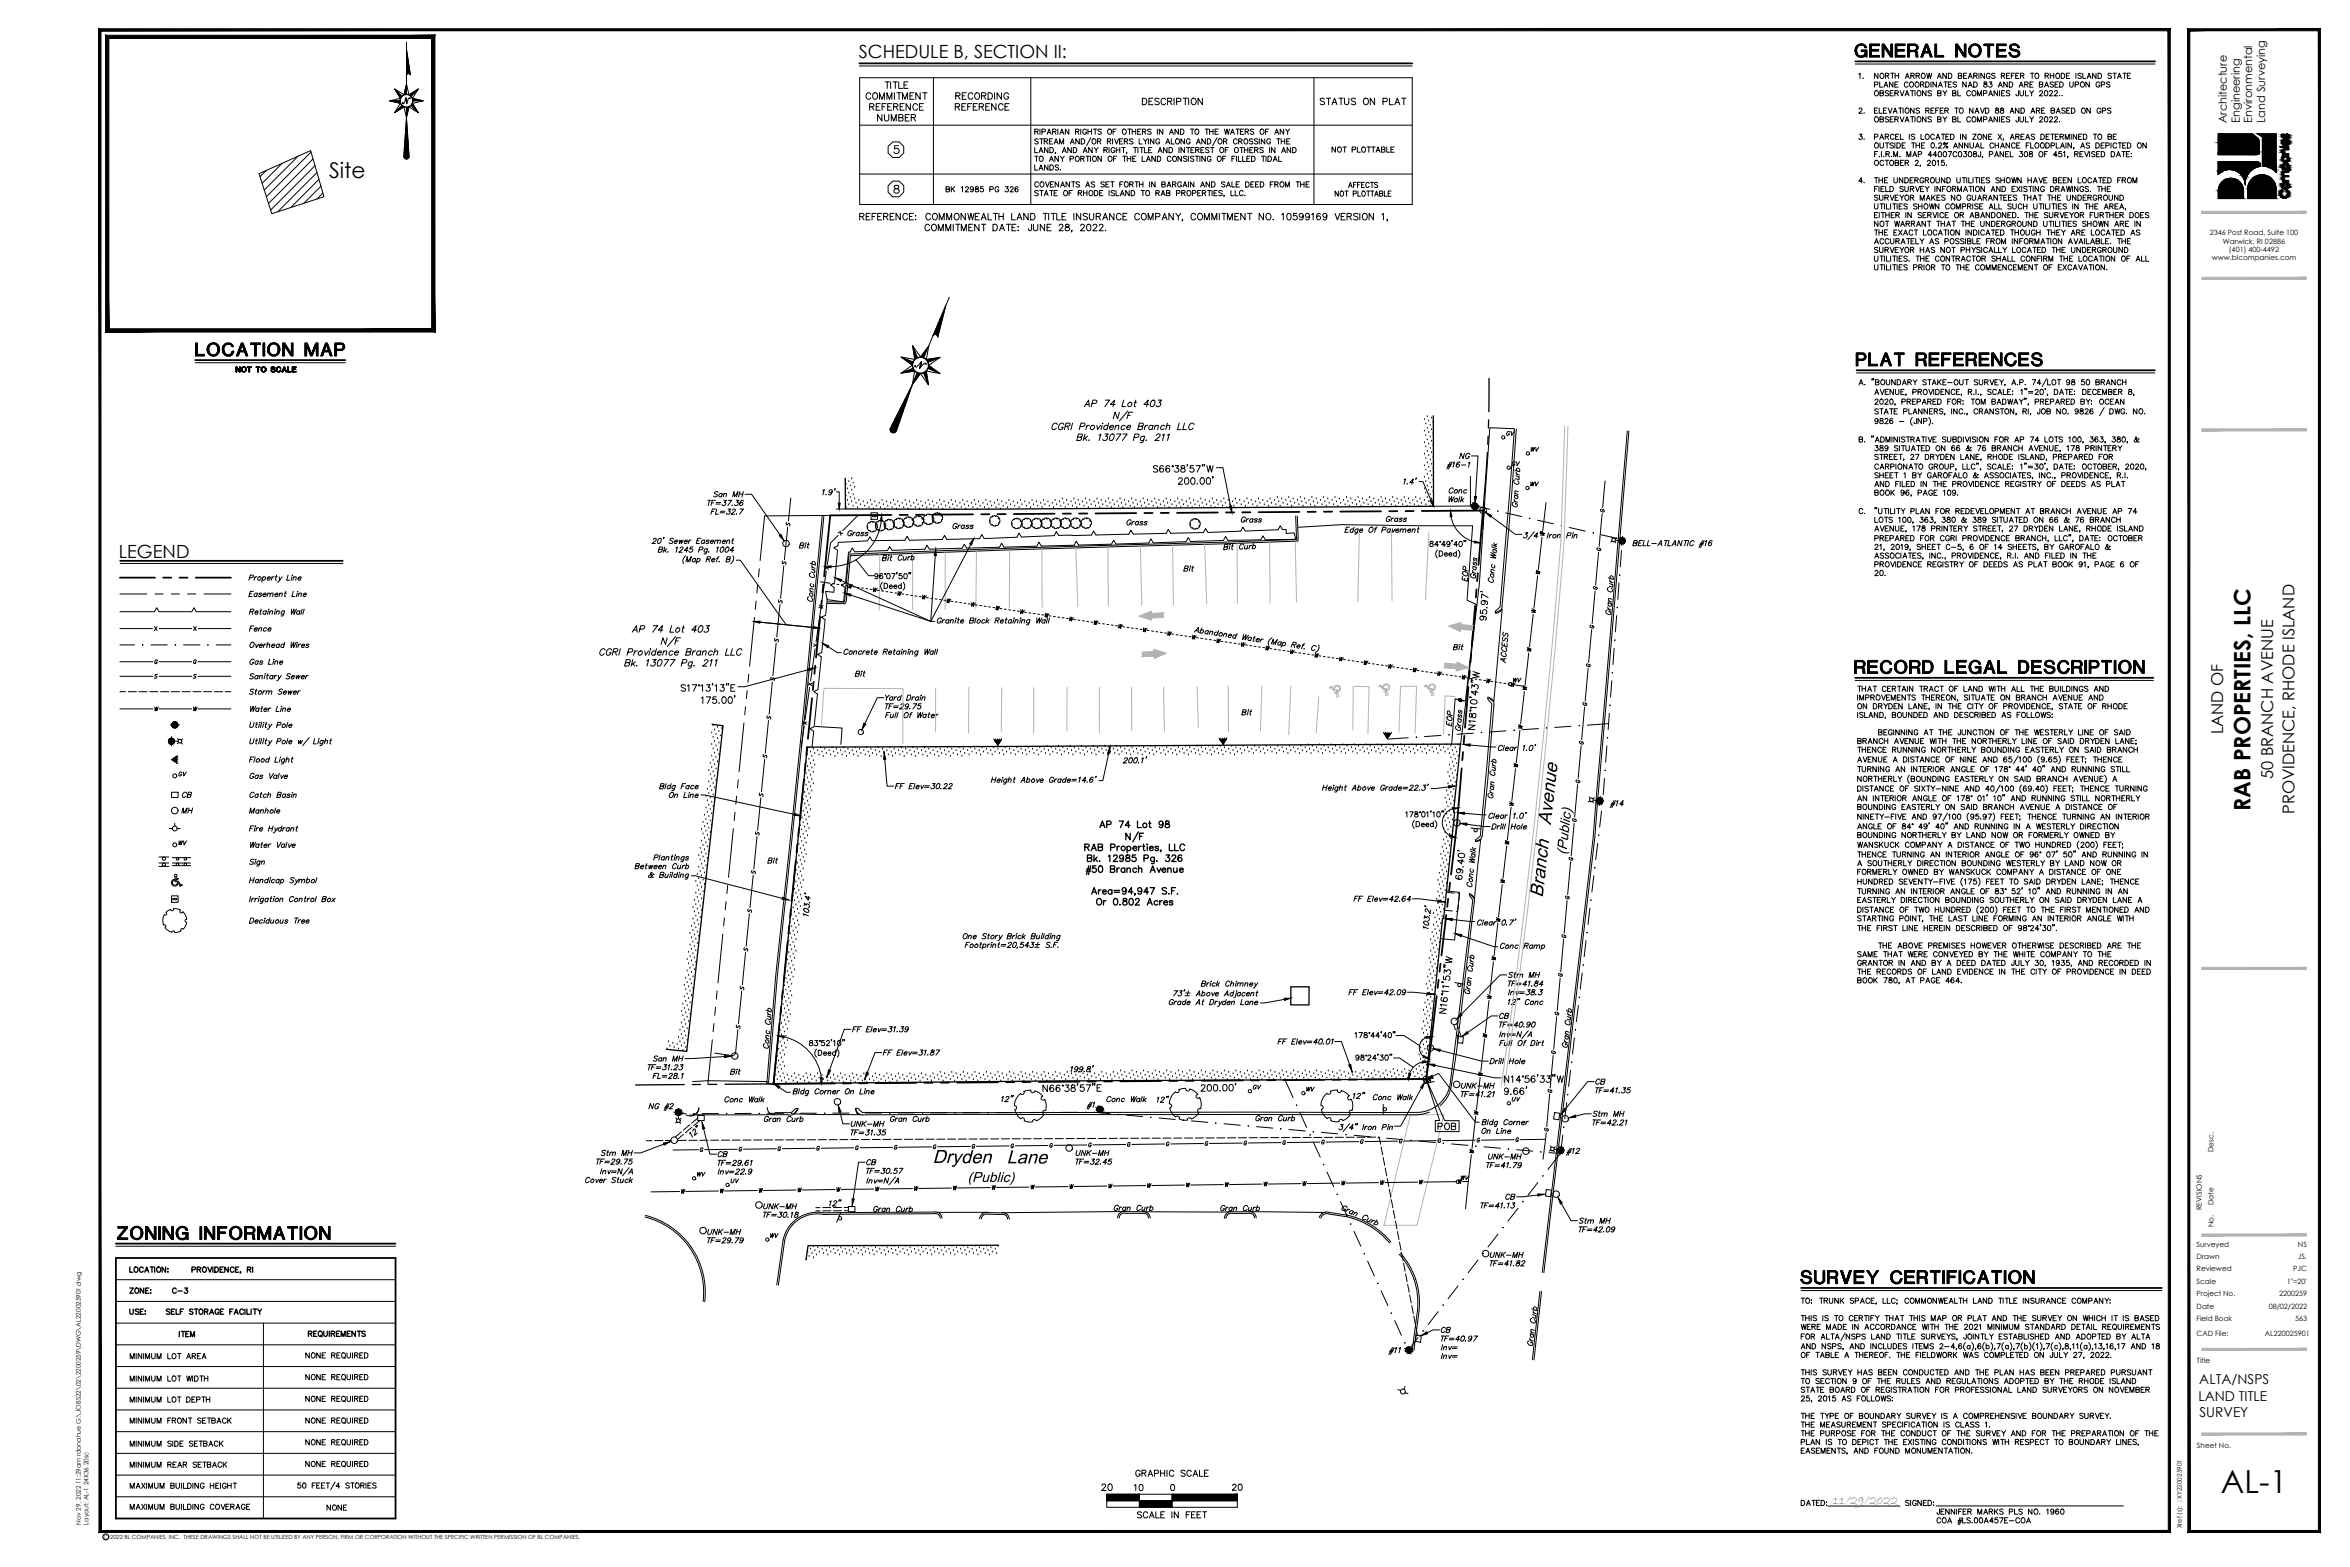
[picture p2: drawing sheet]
<svg xmlns="http://www.w3.org/2000/svg" width="914mm" height="610mm" viewBox="0 0 914 610" stroke-linecap="round" stroke-linejoin="round" font-family="sans-serif">
<defs><g id="words">
<text font-size="12.4" x="864.2" y="580.7">AL-1</text>
<text font-size="8.8" x="875.7" y="315.5" transform="rotate(-90 875.7 315.5)">RAB PROPERTIES, LLC</text>
<text font-size="8.4" x="128.1" y="69.4">Site</text>
<g font-size="8.2">
<text x="603.9" y="316.6" transform="rotate(-84 603.9 316.6)">Avenue</text>
<text x="600.3" y="349.3" transform="rotate(-84 600.3 349.3)">Branch</text>
<text x="362.9" y="452.4">Dryden</text>
<text x="396.2" y="452.6">Lane</text>
</g>
<g font-size="7.1">
<text x="334.2" y="22.4">SCHEDULE B, SECTION II:</text>
<text x="46.2" y="217.2">LEGEND</text>
</g>
<g font-size="6.4">
<text x="865.1" y="285.7" transform="rotate(-90 865.1 285.7)">LAND OF</text>
<text x="884.5" y="303" transform="rotate(-90 884.5 303)">50 BRANCH AVENUE</text>
<text x="892.8" y="316.7" transform="rotate(-90 892.8 316.7)">PROVIDENCE, RHODE ISLAND</text>
</g>
<g font-size="6.2">
<text x="609.4" y="332.6" transform="rotate(-84 609.4 332.6)">(Public)</text>
<text x="376.5" y="459.8">(Public)</text>
</g>
<g font-size="5.3">
<text x="855.8" y="538.5">ALTA/NSPS</text>
<text x="855.4" y="544.9">LAND TITLE</text>
<text x="855.8" y="551.3">SURVEY</text>
</g>
<text font-size="4.9" fill="#00f" x="713.2" y="585">11/29/2022</text>
<g font-size="4.4">
<text x="866.4" y="47.8" transform="rotate(-90 866.4 47.8)">Architecture</text>
<text x="871.5" y="47.8" transform="rotate(-90 871.5 47.8)">Engineering</text>
<text x="876.4" y="47.8" transform="rotate(-90 876.4 47.8)">Environmental</text>
<text x="881.3" y="47.8" transform="rotate(-90 881.3 47.8)">Land Surveying</text>
</g>
<g font-size="2.8">
<text x="859.9" y="91.5">2346 Post Road, Suite 100</text>
<text x="864.9" y="94.8">Warwick, RI 02886</text>
<text x="860.6" y="101.1">www.blcompanies.com</text>
<text x="867.3" y="97.9">(401) 400-4492</text>
<text x="861.3" y="448.2" transform="rotate(-90 861.3 448.2)">Desc.</text>
<text x="856.7" y="470.7" transform="rotate(-90 856.7 470.7)">REVISIONS</text>
<text x="861.3" y="468.8" transform="rotate(-90 861.3 468.8)">Date</text>
<text x="861.3" y="477.3" transform="rotate(-90 861.3 477.3)">No.</text>
<text x="854.7" y="485.1">Surveyed</text>
<text x="894.2" y="485">NS</text>
<text x="854.7" y="489.9">Drawn</text>
<text x="894.1" y="489.7">JS.</text>
<text x="854.7" y="494.6">Reviewed</text>
<text x="892.3" y="494.4">PJC</text>
<text x="854.7" y="499.6">Scale</text>
<text x="889.8" y="499.6">1&quot;=20'</text>
<text x="854.7" y="504.3">Project No.</text>
<text x="854.7" y="509.1">Date</text>
<text x="882.8" y="509.1">08/02/2022</text>
<text x="886.8" y="504.3">2200259</text>
<text x="854.7" y="513.9">Field Book</text>
<text x="893.1" y="513.9">563</text>
<text x="854.7" y="519.8">CAD File:</text>
<text x="881.3" y="519.8">AL220025901</text>
<text x="854.9" y="530.4">Title</text>
<text x="854.9" y="563.2">Sheet No.</text>
</g>
<g font-size="2.5">
<text x="31.5" y="593.1" transform="rotate(-90 31.5 593.1)">Nov 29, 2022 11:29am rdonahue G:\JOBS22\02\2200259\DWG\AL220025901.dwg</text>
<text x="34.5" y="593.1" transform="rotate(-90 34.5 593.1)">Layout: AL-1 24X36 20sc</text>
<text x="848.9" y="594.6" transform="rotate(-90 848.9 594.6)">Xref (s): ; XY220025901</text>
</g>
<text font-size="2.2" x="40.3" y="598.7">C 2022 BL COMPANIES, INC. THESE DRAWINGS SHALL NOT BE UTILIZED BY ANY PERSON, FIRM OR CORPORATION WITHOUT THE SPECIFIC WRITTEN PERMISSION OF BL COMPANIES.</text>
</g></defs>
<g fill="none" stroke="#b3b3b3" stroke-width=".39">
<path d="M608.8 165.7l-1.5 45.1-3.3 39.8-6.9 69.2-8.5 70.4-4.4 32M610.1 165.8l-1.5 45.1-3.3 39.9-6.9 69.2-8.5 70.4-4.4 32M342.3 215.6l-.2 21.8M355.1 215.1v22.2M367.8 214.8v22.3M379.9 214.5l-.2 22.3M392.9 214l-.2 22.6M405.4 213.5l.1 22.7M418.6 213.1l.8 22.9M431.1 212.9l.2 22.8M443.7 212.5l.6 23M456.3 212.1l.3 23.2"/>
<path d="M468.7 211.7l.8 23.3M481.4 211.4l.1 23.4M494 211.1l.2 23.5M504 211l.5 23.3M528.9 207l-.6 27M541.4 206.5l.3 27.2M555.9 207.3l-1.2 26.1M443.4 239.7l4.5-1.9 .1 .9 4.5-.2 .1 1.7-4.6 .2v.8zM444.5 253.7l4.6-.2-.1-.8 4.7 1.4-4.5 2-.1-.9-4.5 .2zM562.3 258l4.6 .5 .1-.9 4.4 2.2-4.8 1.2 .1-.8-4.5-.5zM563.7 243.6l4.7-1.4v.9l4.5 .3-.1 1.7-4.6-.3v.8zM364.1 267.9l-.1 16.9"/>
<path d="M377 267.5l-.1 17.8M389.8 267.6l-.2 16.9M402.2 267.5v18M415.2 267.4l-.1 16.9M427.8 267.4l-.1 17.6M440.3 267.3l.1 17M452.7 267.3l.4 17.5M465.8 267.3l.5 15.8M477.9 267l.1 17.8M491 267l-.5 17.2M502.3 266.8l-.9 19.1M513.1 271.1l-1 13.9"/>
<path d="M517.3 267.5l.7-.6 1.2 1.5h1.1l.4 1.8a.52 .52 0 0 1 .2 .8 .52 .52 0 0 1-.8 0 .52 .52 0 0 1 .2-.8l-.1-.5h-.9l.1-.3h.7l-.1-.7h-1l-1-1.3-.5 .4zM520.5 268.9a1.02 1.02 0 0 0 .7-1.2 1.02 1.02 0 0 0-1.1-.8 1.02 1.02 0 0 0-.9 1.1 1.24 1.24 0 0 1 1.5-1.4 1.24 1.24 0 0 1 .8 1.8l-.9 .8M536.5 267l.7-.6 1.1 1.4 1.1 .1 .4 1.8a.52 .52 0 0 1 .2 .8 .52 .52 0 0 1-.8 0 .52 .52 0 0 1 .2-.8l-.1-.5h-.8v-.3h.8l-.2-.7h-1l-1-1.3-.4 .4zM539.6 268.3a1.02 1.02 0 0 0 .7-1.2 1.02 1.02 0 0 0-1.1-.7 1.02 1.02 0 0 0-.9 1 1.24 1.24 0 0 1 1.5-1.3 1.24 1.24 0 0 1 .8 1.8l-.9 .8M554.3 267l.7-.6 1.1 1.4 1.2 .1 .3 1.8a.51 .51 0 0 1 .2 .8 .51 .51 0 0 1-.8 0 .51 .51 0 0 1 .2-.8v-.5h-.9v-.4l.8 .1-.1-.7h-1.1l-1-1.3-.4 .4zM557.5 268.3a1.01 1.01 0 0 0 .6-1.2 1.01 1.01 0 0 0-1.1-.7 1.01 1.01 0 0 0-.9 1 1.23 1.23 0 0 1 1.4-1.3 1.23 1.23 0 0 1 1 1.5l-.3 .7-.7 .4M566.2 271l-3.9-.3-.6 14.9M319.6 281.8l1-14 30.8 .1-.1 21.4M526.4 283.9l.1-16.9 6.2 .1-.4 18.4M544.3 284.9l.7-17.9h6.2l-.6 18.4M548.8 433.7l13-.1-10.4 43-12.9 .1z"/>
</g>
<g fill="none" stroke="#000" stroke-width=".51">
<path d="M579.4 147.2l-.1 13M557.7 161.7l.1 35.2-171.7 1.2-57.1-.1-.1-12M578.7 176l-1.6 22.6M579 169.7l-.1 3.2M579.2 163.3l-.1 3.2M277.1 281.8l4.2 .5-14.1 126.7-8-.8M314.1 290.8l.8-.2 253.4-1.1-2.7 26.4 .4 .1-4.3 41.3h-.4l-6.4 62.5-146.1 .7-107.6 1.1v-2.2zM435.5 319.4h1.7l-1.2 2.6M442.6 319.4v2.6h1.5M447.3 319.4v2.1l.1 .3 .5 .2M453.6 319.5v.8l1.1 .3 .4 .5a.82 .82 0 0 1-1 .9 .82 .82 0 0 1-.6-1.1l1.4-.9-.1-.5zM422.1 329.6l1.5-.1 .2-.7-.6-.4h-1.1v2.5"/>
<path d="M422.7 338.9h1.7M422.8 338.2h1.7M423 329.6l.8 1.3M423.1 333.8l1.5-.1 .1-.9-1.6-.2v2.5l1.6-.2v-.9l-.5-.2M423.6 336.8l-.8 3.4M424.4 336.8l-.9 3.4M424.7 330.9l.9-2.5 1 2.5M425 330.1h1.2M425.7 332.6v2.5M426.2 334.2l.8 .9M426.4 336.8h-1.2l-.1 1.1a.9 .9 0 0 1 1.3 0 .9 .9 0 0 1-.1 1.3 .9 .9 0 0 1-1.4-.3M426.9 333.5l-1.2 1.2"/>
<path d="M427.3 329.6l1.5-.1 .2-.7-.6-.4h-1.1v2.5l1.6-.2 .1-.6-.6-.5M427.7 336.9l.4-.1a1.32 1.32 0 0 1 1 1.3 1.32 1.32 0 0 1-1 1.3 1.61 1.61 0 0 1-.4-2.5zM427.8 334.9l.2 .1M428 322l.9-2.6 1 2.6M428.3 321.1h1.2M430.6 320.8l1.5-.2 .2-.3-.1-.6-1.6-.3v2.6M431.2 333.1l.6-.5v2.5M432.1 338l1.4-.1 .2-.8-1.6-.3v2.6l1.6-.3v-.8l-.5-.3M432.1 329.7l1.5-.1 .1-1-1.6-.2v2.5M433.3 333.2l.5-.6 .7 .1 .2 .4-.3 .8-1.2 1.2h1.7M434.6 337.7v1.7M434.7 329.2v1.7"/>
<path d="M435.6 337.7l-.6 .1-.4 .6M435.7 329.2l-.7 .1-.3 .6M437.2 333.5a.79 .79 0 0 1-1.1 .6 .79 .79 0 0 1-.3-1.3 .79 .79 0 0 1 1.3 .2l.1 .5a1.18 1.18 0 0 1-1 1.6l-.5-.3M437.6 338a.8 .8 0 0 0-1.1-.1 .8 .8 0 0 0 0 1.2 .8 .8 0 0 0 1.1-.1M437.6 337.7v1.7M438.3 332.7v.8l1 .3 .4 .5a.85 .85 0 0 1-.8 .9 .85 .85 0 0 1-.9-.9l.4-.5 1.2-.6-.1-.5zM438.5 338.2l.6-.5 .6 .1 .1 1.6M438.5 337.7v1.7M438.6 329.6a.81 .81 0 0 1 1.2-.1 .81 .81 0 0 1 0 1.2 .81 .81 0 0 1-1.2-.2M438.6 329.2v2.6M439.7 321.1h-1.8l1.2-1.7v2.6M439.8 324.1v2.6l-1.7-2.6v2.6"/>
<path d="M440.9 329.9h1.4a.82 .82 0 0 0-.9-.6 .82 .82 0 0 0-.7 .8 .82 .82 0 0 0 .8 .8l.8-.4M441.9 332.6h-1.2l-.2 1.1a.9 .9 0 0 1 1.4-.1 .9 .9 0 0 1-.1 1.4 .9 .9 0 0 1-1.4-.3M442.2 338a.8 .8 0 0 0-1.1-.1 .8 .8 0 0 0 0 1.2 .8 .8 0 0 0 1.1-.1M442.9 323.7l-2.2 3.8M443 338.2l.6-.5 .6 .1 .1 1.6M443 336.8v2.6M443 329.2v1.7M443.4 325.3h1M444 329.2l-.6 .1-.4 .6M444.6 329.2h.9M445 324.1h-1.6v2.6M445 328.4v2l.1 .4 .5 .1"/>
<path d="M445.1 333.9l1.5-.1 .1-1-1.6-.2v2.5M446.4 328.4v.2zM446.4 329.2v1.7M447 320.3h.8M447.3 329.9h1.4a.82 .82 0 0 0-.9-.6 .82 .82 0 0 0-.7 .8 .82 .82 0 0 0 .8 .8l.8-.4M447.6 339.4l.9-2.6 1 2.6M447.9 338.5h1.2M449.1 333.5l-.1 2.2-.3 .3-.6-.1M449.1 333.8a.81 .81 0 0 0-1.2-.1 .81 .81 0 0 0 0 1.2 .81 .81 0 0 0 1.2-.1M450.1 334.9l.1 .1M450.2 337.7l.8 1.7 .7-1.7M450.8 329.6l-.5-.4-.7 .1v.5l1 .4 .2 .3-.5 .4-.9-.4"/>
<path d="M451.7 330.8h-.2h.2l-.2 .6M452.2 338.4h1.4a.82 .82 0 0 0-.9-.7 .82 .82 0 0 0-.7 .9 .82 .82 0 0 0 .8 .8l.8-.4M452.5 320.3a.79 .79 0 0 1-1 .6 .79 .79 0 0 1-.4-1.2 .79 .79 0 0 1 1.3 .1l.1 .5a1.21 1.21 0 0 1-.9 1.7l-.5-.4M453.7 332.6h1.4l-.8 1a.84 .84 0 0 1 .7 1.3 .84 .84 0 0 1-1.5-.2M454.3 338.2l.6-.5 .7 .1 .1 1.6M454.3 337.7v1.7M455 328.4v2.5h1.5M456 333.2l.5-.6 .7 .1 .3 .4-.4 .8-1.2 1.2h1.7M456.6 337.7l.2 1.6 .6 .1 .6-.5M457.1 328.4v2.5h1.4M458 337.7v1.7M458.9 338.4h1.5a.82 .82 0 0 0-.9-.7 .82 .82 0 0 0-.7 .9 .82 .82 0 0 0 .7 .8l.9-.4"/>
<path d="M459.8 333l-.1-.3a1.25 1.25 0 0 0-1.5 .9 1.25 1.25 0 0 0 .9 1.5 .8 .8 0 0 0 .8-.7 .8 .8 0 0 0-.7-.8 .8 .8 0 0 0-.9 .7M460.9 329a.94 .94 0 0 0-1-.6 .94 .94 0 0 0-.8 .9v.6a.94 .94 0 0 0 .8 1 .94 .94 0 0 0 1-.6M424.8 347.8l.9-2.5 1 2.5M425.1 347h1.2M426.9 349.9l.3-.3a1.19 1.19 0 0 1 1.5 1.2 1.19 1.19 0 0 1-1.5 1.2l-.5-.9zM427.4 346.2v1.6M428.4 346.2l-.6 .1-.4 .6M429 346.9h1.5a.82 .82 0 0 0-.9-.7 .82 .82 0 0 0-.8 .9 .82 .82 0 0 0 .8 .7l.9-.3M429.4 350.4v1.7M430.3 350.4l-.6 .1-.3 .6M432.6 346.5a.81 .81 0 0 0-1.2-.1 .81 .81 0 0 0 0 1.2 .81 .81 0 0 0 1.2-.1M432.6 346.2v1.6"/>
<path d="M433.5 346.4h2.2M433.5 347.1h2.2M433.6 349.6l.4-.1a1.31 1.31 0 0 1 1 1.3 1.31 1.31 0 0 1-1 1.3 1.65 1.65 0 0 1-.4-2.5zM435.8 351.8l.1 .2M437.1 349.6v.8l1.1 .3 .4 .5a.82 .82 0 0 1-1 .9 .82 .82 0 0 1-.6-1.1l1.4-.9-.1-.5zM438.2 346.2a.79 .79 0 0 1-1.1 .6 .79 .79 0 0 1-.3-1.2 .79 .79 0 0 1 1.3 .1l.1 .5a1.21 1.21 0 0 1-1 1.6l-.5-.3M439.6 349.6l.4-.1a1.32 1.32 0 0 1 1 1.3 1.32 1.32 0 0 1-1 1.3 1.63 1.63 0 0 1-.4-2.5zM440.9 347h-1.9l1.3-1.7v2.5M441.7 347.7h-.2h.2l-.2 .6M441.8 350.1l.5-.6 .7 .1 .3 .4-.4 .9-1.2 1.2h1.7M444.3 346.2a.8 .8 0 0 1-1.1 .6 .8 .8 0 0 1-.4-1.2 .8 .8 0 0 1 1.3 .1l.2 .5a1.21 1.21 0 0 1-1 1.6l-.5-.3M446.4 352.1l1-2.6 1 2.6"/>
<path d="M446.8 351.2h1.2M446.9 347h-1.8l1.2-1.7v2.5M447.5 345.3h1.7l-1.2 2.5M450.5 350.7a.81 .81 0 0 0-1.2-.1 .81 .81 0 0 0 0 1.2 .81 .81 0 0 0 1.2-.1M451.3 350.4v1.7M452.2 350.4l-.6 .1-.3 .6M452.8 351.1h1.5a.82 .82 0 0 0-.9-.7 .82 .82 0 0 0-.7 .9 .82 .82 0 0 0 .7 .8l.9-.4M453.9 345.7l-.6-.4-.8 .1-.2 .8 1.4 .5 .2 .8-.6 .3-1.1-.3M454.8 347.6l.1 .1M455.9 346.5h.9M456.3 350.7l-.4-.3-.9 .3 1.2 .6v.7l-.7 .1-.5-.4M457.4 345.3h-1.5v2.5"/>
<path d="M458.2 347.6l.1 .1M502.3 383.9l-.1 7M502.3 390.9h7M502.4 383.9h7l-.1 6.9M266.2 421.9l-18.9 .2M272.6 421.9h-3.2M278.9 421.8l-3.2 .1M301 421.7l-18.9 .1M50.5 492.9v2h1.2M52.4 493.2l.1-.2a.95 .95 0 0 1 1.2 .9 .95 .95 0 0 1-1.2 .9l-.3-.7zM55.7 493.4a.75 .75 0 0 0-.8-.5 .75 .75 0 0 0-.6 .8v.4a.75 .75 0 0 0 .6 .8 .75 .75 0 0 0 .8-.5M56.3 494.9l.8-2 .8 2"/>
<path d="M56.6 494.3h1M58.4 492.9h1.4M59.1 492.9v2M60.2 492.9v2M61.2 493.2l.1-.2a.95 .95 0 0 1 1.2 .9 .95 .95 0 0 1-1.2 .9l-.3-.7zM64.4 492.9v2l-1.3-2v2M65.3 493.6h.1M65.3 494.7h.1M74.7 494l1.1-.1 .2-.8-1.3-.2v2M76.7 493.9l1.2-.1 .2-.5-.5-.4h-.9v2M77.4 493.9l.7 1M79 493.2l.1-.2a.92 .92 0 0 1 1.3 1 .92 .92 0 0 1-1.4 .6z"/>
<path d="M80.9 492.9l.8 2 .7-2M82.8 492.9v2M83.6 492.9h.7a1.08 1.08 0 0 1 .7 1 1.08 1.08 0 0 1-.7 1h-.7zM85.6 493.9h.8M86.9 492.9h-1.3v2h1.3M88.8 492.9v2l-1.3-2v2M91 493.4a.74 .74 0 0 0-.8-.5 .74 .74 0 0 0-.6 .8v.4a.74 .74 0 0 0 .6 .8 .74 .74 0 0 0 .8-.5M91.6 493.9h.8M92.9 492.9h-1.3v2h1.3M93.7 494.8l-.2 .5M96.3 493.9l1.1-.1 .2-.5-.5-.4h-.8v2M97 493.9l.6 1"/>
<path d="M98.3 492.9v2M388.6 484.4l-74.2 .2-.8 5.5M50.5 501.1h1.4l-1.4 2h1.4M50.5 509.3v1.4l.6 .6 .7-.3 .1-1.7M54 509.6l-.5-.3-.9 .3 .2 .4 1 .4 .2 .6-.5 .3-.9-.3M54.6 510.2h.8M55.8 509.3h-1.2v2h1.2M55.9 501.1v2l-1.3-2v2M56.5 511.1h.1M56.5 509.9h.1M56.7 502h.8M58 501.1h-1.3v2h1.3"/>
<path d="M58.6 501.7v.3zM58.6 502.9h.1M66.1 509.6l-.5-.3-.9 .3 .2 .4 1.1 .5 .1 .5-.5 .3-.9-.3M66.7 510.2h.7M67.9 509.3h-1.2v2h1.2M68.5 509.3v2h1.2M68.6 501.6a.75 .75 0 0 0-.9-.5 .75 .75 0 0 0-.6 .8v.4a.76 .76 0 0 0 .6 .8 .76 .76 0 0 0 .9-.5M69.2 502.2h1.7M69.8 518v2M70.2 510.2h.7M70.5 518h1.4M71.2 518v2"/>
<path d="M71.4 509.3h-1.2v2M71.9 501.1h1l-.5 .8a.68 .68 0 0 1 .6 .6 .68 .68 0 0 1-.5 .7 .68 .68 0 0 1-.8-.5M72.3 518.9h.8M73.5 518h-1.2v2h1.2M74.1 520v-2l.8 2 .8-2v2M75.1 509.6l-.5-.3-.9 .3 .2 .4 1.1 .5 .1 .5-.5 .3-.9-.3M75.7 509.3h1.3M76.4 509.3v2M77.8 509.4a.92 .92 0 0 1 1.2 .9 .92 .92 0 0 1-1.4 .7l-.2-1zM79.6 510.2l1.1-.1 .1-.6-1.2-.2v2M80.2 510.2l.7 1.1M81.6 511.3l.7-2 .8 2"/>
<path d="M81.9 510.6h.9M85.2 509.7a.75 .75 0 0 0-.9-.4 .75 .75 0 0 0-.6 .7v.5a.73 .73 0 0 0 .7 .8 .73 .73 0 0 0 .8-.8h-.5M85.7 510.2h.8M87 509.3h-1.3v2h1.3M89.4 510.2h.8M90.7 509.3h-1.3v2M91.2 511.3l.7-2 .8 2M91.4 510.6h1M94.7 509.7a.74 .74 0 0 0-.8-.4 .74 .74 0 0 0-.6 .7v.5a.74 .74 0 0 0 .6 .8 .74 .74 0 0 0 .8-.5M95.3 509.3v2M96.1 509.3v2h1.1M97.7 509.3v2"/>
<path d="M98.5 509.3h1.4M99.2 509.3v2M100.3 509.3l.7 .9 .8-.9M101 510.2v1.1M120 518.8l1.1-.1 .3-.4-.5-.4h-.9v2M120.7 518.8l.7 1.1M122 518.8h.8M123.3 517.9h-1.3v2h1.3M124.7 519.5l.6 .6M126 517.9v1.4l.6 .6 .6-.3 .1-1.7M128.1 517.9v2M128.9 518.8l1.2-.1 .1-.6-1.3-.2v2"/>
<path d="M129.6 518.8l.6 1.1M130.9 518.8h.8M132.2 517.9h-1.3v2h1.3M132.8 519.9v-2l.7 2 .8-2v2M135.1 518.8h.8M136.3 517.9h-1.2v2h1.2M138.3 517.9v2l-1.4-2v2M139.1 517.9h1.3M139.7 517.9v2M142.1 518.2l-.4-.3-.9 .3 .2 .4 1.1 .7-.4 .6-.9-.3"/>
<circle cx="437" cy="330" r=".83"/>
<circle cx="445.4" cy="321.1" r=".84"/>
<circle cx="53.2" cy="502" r=".94"/>
<circle cx="124.6" cy="518.8" r=".94"/>
</g>
<g fill="none" stroke="#000" stroke-width=".39">
<path d="M158.2 16.4v20.3M158.2 19.1l1.5 10M158.3 19.9v9.1M722.4 17.9a2.26 2.26 0 0 1 4 .7h-.8a1.64 1.64 0 0 0-1.9-1.1 1.64 1.64 0 0 0-1.3 1.8v.5a1.71 1.71 0 0 0 1.6 2 1.71 1.71 0 0 0 1.8-1.7h-1.6v-.7h2.3v2.8h-.5l-.2-.5a2.55 2.55 0 0 1-3.5-.3 2.55 2.55 0 0 1 .1-3.5zM722.6 18.7v-.8l-.2 1.2M722.8 18.3v-.7l-.1 .8M723 18l-.1-.5v.6M723.2 17.8v-.5l-.1 .6M723.3 17.6v-.3l.1 .3M723.5 17.5v-.3l.1 .3M723.8 17.4l-.1-.2v.3M723.9 17.4v-.3l.1 .3"/>
<path d="M724.1 17.1v.3M724.2 17.1v.3M724.2 19.6v.4M724.4 17.4v-.3l.1 .3M724.4 19.6v.4M724.5 19.6v.4M724.6 17.5v-.3l.1 .3M724.6 19.6v.4M724.7 19.6v.4M724.8 17.5v-.3l.1 .3M724.8 19.6v.4M724.9 19.6v.4"/>
<path d="M725 17.6v-.4l.1 .4M725 19.6v.4M725.1 19.6v.4M725.2 17.8v-.5l.1 .6M725.2 19.6v.4M725.3 19.6v.4M725.4 17.9l.1-.4v.6M725.4 19.6v.4M725.5 19.6v.4M725.6 18.5v-.9l.1 .9M725.6 19.6v.4M725.7 19.6v.4"/>
<path d="M725.8 18.5v-.6l.1 .6M725.8 19.6v2.1M725.9 19.6l.1 2.5v-2.5M726 18.5v-.4l.2 .4M726.2 19.6v2.5l.1-2.5M726.4 19.6v2.5M727.5 17.1h3.8v.7h-3.1v1.4h2.8v.7h-2.8v1.7h3.1v.6h-3.8zM728.2 17.6v-.4l.1 .4M728.2 19.3v.5M728.3 19.3v.5M728.4 17.6v-.4l.1 .4M728.4 19.3v.5"/>
<path d="M728.5 19.3v.5M728.6 17.6v-.4l.1 .4M728.6 19.3v.5M728.7 19.3v.5M728.8 17.6v-.4l.1 .4M728.8 19.3v.5M728.9 19.3v.5M729 17.6v-.4l.1 .4M729 19.3v.5M729.1 19.3v.5M729.2 17.6v-.4l.1 .4M729.2 19.3v.5"/>
<path d="M729.3 19.3v.5M729.4 17.6v-.4l.1 .4M729.4 19.3v.5M729.5 19.3v.5M729.6 17.6v-.4l.1 .4M729.6 19.3v.5M729.7 19.3v.5M729.9 17.6v-.4l.1 .4M729.9 19.3v.5M730 19.3v.5M730.1 17.6v-.4l.1 .4M730.1 19.3v.5"/>
<path d="M730.2 19.3v.5M730.3 17.6v-.4l.1 .4M730.3 19.3v.5M730.4 19.3v.5M730.5 17.6v-.4l.1 .4M730.5 19.3v.5M730.6 19.3v.5M730.7 17.6v-.4l.1 .4M730.7 19.3v.5M730.8 19.3v.5M730.9 17.2v.4M730.9 19.3v.5"/>
<path d="M731 17.2v.4M731.1 17.6v-.4l.1 .4M732.4 17.1h.7l2.7 4.1v-4.1h.6v5.1h-.7l-2.7-4v4h-.6zM737.5 17.1h3.8v.7h-3.2v1.4h2.9v.7h-2.9v1.7h3.2v.6h-3.8zM738.1 17.6v-.4l.1 .4M738.1 19.3v.5M738.2 19.3v.5M738.3 17.6v-.4l.1 .4M738.3 19.3v.5M738.4 19.3v.5M738.5 17.6v-.4l.1 .4M738.5 19.3v.5"/>
<path d="M738.6 19.3v.5M738.7 17.6v-.4l.2 .4M738.7 19.3v.5M738.9 19.3v.5M739 17.6v-.4l.1 .4M739 19.3v.5M739.1 19.3v.5M739.2 17.6v-.4l.1 .4M739.2 19.3v.5M739.3 19.3v.5M739.4 17.6v-.4l.1 .4M739.4 19.3v.5"/>
<path d="M739.5 19.3v.5M739.6 17.6v-.4l.1 .4M739.6 19.3v.5M739.7 19.3v.5M739.8 17.6v-.4l.1 .4M739.8 19.3v.5M739.9 19.3v.5M740 17.6v-.4l.1 .4M740 19.3v.5M740.1 19.3v.5M740.2 17.6v-.4l.1 .4M740.2 19.3v.5"/>
<path d="M740.3 19.3v.5M740.4 17.6v-.4l.1 .4M740.4 19.3v.5M740.5 19.3v.5M740.6 17.6v-.4l.2 .4M740.6 19.3v.5M740.8 19.3v.5M740.9 17.2v.4M740.9 19.3v.5M741 17.2v.4M741.1 17.6v-.4l.1 .4M742.3 17.1h2.9a1.37 1.37 0 0 1 1.2 1.2 1.37 1.37 0 0 1-.9 1.5l.7 .6 .2 1.8h-.8l-.2-1.8-.5-.3h-1.9v2.1h-.7z"/>
<path d="M743 17.6h2.1l.5 .5v1l-.5 .5h-2.1zM743 17.5v-.3l.1 .3M743 19.7v.3M743.1 19.7v.3l.1-.3M743.2 17.5v-.3l.1 .3M743.3 19.7v.3l.1-.3M743.4 17.5v-.3l.1 .3M743.5 19.7v.3l.1-.3M743.6 17.5v-.3l.1 .3M743.7 19.7v.3l.1-.3M743.8 17.5v-.3l.1 .3M743.9 19.7v.3l.1-.3"/>
<path d="M744 17.5v-.3l.1 .3M744.1 19.7v.3l.1-.3M744.2 17.5v-.3l.2 .3M744.4 19.7v.3l.1-.3M744.5 17.5v-.3l.1 .3M744.6 19.7v.3l.1-.3M744.7 17.5v-.3l.1 .3M744.8 19.7v.3l.1-.3M744.9 17.5v-.3l.1 .3M745 19.7v.4l.1-.4M745.1 17.5l.1-.3v.4M745.3 19.4v.8l-.1-.6"/>
<path d="M745.3 17.8v-.6l.1 .6M745.4 19.4v1.6M745.5 17.9v-.6l.1 .8M745.5 19.3v.4M745.5 19.9v2M745.6 19.1v.5M745.6 20v2.1M745.7 20v2.1M745.8 19.4l-.1-2v2.2M746 19.2l-.1-1.6v1.7M746.3 18.8l-.1-.8v1.1M749 19.6v-1.6l-.1 1.9"/>
<path d="M749.2 18.9v-1.5l-.1 1.8M749.3 17.1h.7l1.9 5.1h-.8l-.5-1.6h-1.9l-.5 1.6h-.8zM749.4 18.3l-.1-1.1v1.4M749.6 17.9l.8 2.2h-1.5zM749.6 17.9l-.1-.7v.8M749.8 18.2l.1-1v1.3M750 18.8v-1.5l.1 1.8M750.2 19.4v-1.5l.1 1.9M752.9 17.1h.7v4.5h2.7v.6h-3.4zM761 17.1h.7l2.7 4.1v-4.1h.6v5.1h-.7l-2.7-4v4h-.6zM766.6 18a2.51 2.51 0 0 1 3.5-.2 2.51 2.51 0 0 1 .1 3.6 2.51 2.51 0 0 1-3.5 .1 2.84 2.84 0 0 1-.1-3.5zM766.7 18v3.4l-.1-3.3-.1 3-.1-2.7-.1 2.4-.1-2-.2 1.3"/>
<path d="M766.8 17.9v.9M767 18.3v-.7l-.1 .9M767.2 18v-.6l-.1 .7M767.4 17.9a1.87 1.87 0 0 1 2.3 .1 1.87 1.87 0 0 1 .5 2.2 1.7 1.7 0 0 1-1.7 1.6 1.7 1.7 0 0 1-1.7-1.6 2.58 2.58 0 0 1 .6-2.3zM767.4 17.8l-.1-.4v.5M767.5 17.6v-.3l.1 .3M767.7 17.5v-.3l.1 .3M768.1 17.4l-.1-.2v.3M768.2 17.4v-.3l.1 .3M768.4 17.4v-.3l.1 .3M768.6 17.4v-.3l.1 .3M768.8 17.4v-.3l.1 .3"/>
<path d="M769 17.5v-.3l.1 .3M769.2 17.6v-.4l.1 .4M769.4 17.8v-.5l.1 .6M769.6 18v-.6l.2 .7M769.9 18.3v-.8l.1 1M770.1 17.8v1M770.2 17.9v3.6l.1-3.5 .1 3.1 .1-2.8 .1 2.5 .1-2 .1 1.3M772 17.1h3.8v.7h-1.6v4.4h-.6v-4.4h-1.6zM772 17.6v-.4l.1 .4 .1-.4 .1 .4 .1-.4 .1 .4 .1-.4 .1 .4 .1-.4 .1 .4 .1-.4 .1 .4 .3-.4 .1 .4 .1-.4v4.9l.1-4.9 .1 4.9 .1-4.9 .1 4.9 .1-4.9 .1 .4 .1-.4 .1 .4 .1-.4 .1 .4 .1-.4 .1 .4 .1-.4 .1 .4 .2-.4 .1 .4 .1-.4 .2 .4 .1-.4v.4M776.8 17.1h3.9v.7h-3.2v1.4h2.8v.7h-2.8v1.7h3.2v.6h-3.9zM777.5 17.6v-.4l.1 .4M777.5 19.3v.5"/>
<path d="M777.6 19.3v.5M777.7 17.6v-.4l.1 .4M777.7 19.3v.5M777.8 19.3v.5M777.9 17.6v-.4l.1 .4M777.9 19.3v.5M778 19.3v.5M778.1 17.6v-.4l.1 .4M778.1 19.3v.5M778.2 19.3v.5M778.3 17.6v-.4l.1 .4M778.3 19.3v.5"/>
<path d="M778.4 19.3v.5M778.5 17.6v-.4l.1 .4M778.5 19.3v.5M778.6 19.3v.5M778.7 17.6v-.4l.2 .4M778.7 19.3v.5M778.9 19.3v.5M779 17.6v-.4l.1 .4M779 19.3v.5M779.1 19.3v.5M779.2 17.6v-.4l.1 .4M779.2 19.3v.5"/>
<path d="M779.3 19.3v.5M779.4 17.6v-.4l.1 .4M779.4 19.3v.5M779.5 19.3v.5M779.6 17.6v-.4l.1 .4M779.6 19.3v.5M779.7 19.3v.5M779.8 17.6v-.4l.1 .4M779.8 19.3v.5M779.9 19.3v.5M780 17.6v-.4l.1 .4M780 19.3v.5"/>
<path d="M780.1 19.3v.5M780.2 17.2v.4M780.2 19.3v.5M780.3 17.2v.4M780.4 17.6v-.4l.1 .4M781.9 18.6l.1-.6v.9M782.1 19l.1-1.4v1.5M782.3 19.2l.2-1.8v1.9M782.5 17.3a2.08 2.08 0 0 1 3.2 1.3h-.6v-.3a1.47 1.47 0 0 0-2.5-.1l.2 .7 2.2 .5a1.47 1.47 0 0 1 1 1.6 1.47 1.47 0 0 1-1.4 1.3 2.2 2.2 0 0 1-2.9-1.8h.6a1.5 1.5 0 0 0 1.5 1.3 1.5 1.5 0 0 0 1.5-1.2l-.4-.5-2-.4a1.32 1.32 0 0 1-1-1.1 1.32 1.32 0 0 1 .6-1.3zM782.6 18.7v.7M782.7 17.9v-.6l-.1 .7M782.7 18.9v.5"/>
<path d="M782.8 19v.6M782.9 17.6l-.1-.3v.5M782.9 19.1v.5M783 17.5v-.3l.1 .3M783 19.1v.5M783.1 19.1v.6M783.2 17.4v-.2l.1 .2M783.2 19.1v.6M783.3 19.2v.5M783.4 17.4v-.3l.1 .3M783.4 19.2v.5M783.5 19.2v.5"/>
<path d="M783.6 17.4v-.3l.1 .3M783.6 19.2v.6M783.7 19.2v.6M783.8 17.4v-.3l.1 .3M783.8 19.3v.5M783.9 19.3v.5M784 17.4v-.3l.1 .3M784 19.3v.6M784.1 19.3v.6M784.3 17.4l.1-.2v.3M784.3 19.4v.5M784.4 19.4v.5"/>
<path d="M784.5 17.5v-.3l.1 .4M784.5 19.4v.5M784.6 19.4v.6M784.7 17.8v-.5l.1 .5M784.7 19.4v.6M784.8 19.6v.4M784.9 17.9v-.5l.1 .7M784.9 19.6v.4M785 19.6v.5M785.1 18.5v-.9l.1 .9M785.1 19.7v.5M785.2 19.7v.7"/>
<path d="M785.3 18.5v-.7l.1 .7M785.3 19.8v2.1M785.4 19.9v1.9l.1-1.8M785.5 18.5v-.4l.1 .4M151.6 39.2h4M152.2 39.3h3.4M152.6 39.5h3M153.1 39.6h2.5M153.6 34.6l2.2 3.7-4.2 .9 4.2 1-2.2 3.7 3.6-2.3M153.6 39.7h2M153.7 34.9l2.6 2.6M154 35.4l2.2 2.2"/>
<path d="M154.1 39.8h1.6M154.3 35.8l1.9 1.9M154.5 36.2l1.6 1.6M154.6 39.9h1.1M154.8 36.6l1.2 1.3M155.1 37.1l.9 .8M155.3 37.5l.6 .6M155.6 37.9l.2 .3M155.6 39.2l.6 1.6 .8 .7 1.2 .3M155.8 38.3h.1M157.2 36.9l-3.6-2.3 2.8 2.8M157.2 36.9h.1"/>
<path d="M157.3 36.6v.2M157.4 36.1v.7M157.5 35.6v1.2M157.6 35.1v1.6M157.7 34.6v2.1M157.8 34.2v2.5M157.9 33.7v3M158 38.1l.2 2.2M158 33.2v3.5M158 38.2h.1M158.1 38.3l-.1 .1M158.1 38.5h-.1"/>
<path d="M158.1 38.6l-.1 .1M158.1 38.7l-.1 .1M158.2 36.7l-1.6 .5-.7 .9-.3 1.1M158.2 36.7l1.5 .5 .7 .9 .3 1.1M158.2 38.9l-.1 .1M158.2 39l-.1 .1M158.2 39.2l-.1 .1M158.2 39.3l-.1 .1M158.2 39.4l-.1 .1M158.3 39.6l-.1 .1M158.3 39.9l-.1 .1M158.3 39.7l-.1 .1"/>
<path d="M158.4 20.6v8.2M158.5 21.4v7.4M158.6 22.1v6.6M158.7 22.9v5.8M158.8 23.6v5M158.9 24.3v4.3M159.1 25.1v3.5M159.1 36.8l3.7-2.2-2.3 3.6M159.1 36.8l-.9-4.1-1 4.2M159.2 25.8v2.9M159.3 36.8l-.1 .1M159.3 26.6v2.1"/>
<path d="M159.4 27.3v1.5M159.5 28.1v.8M159.6 38.2l-.1-.2a1.74 1.74 0 0 0-1.1 1.9l-.2 .4-.2-2.2-.5 1.6a.53 .53 0 0 1-.3 .5 .53 .53 0 0 1-.6-.1l.1-.2v.2M159.6 28.8v.2M159.7 29.1a.79 .79 0 0 0-.9-.5 .79 .79 0 0 0-.6 .7M159.7 36.5l-.4 .4M160.1 36.3l-.7 .7M160.5 38.2h.1M160.5 38.2l4.2 1-4.2 1 2.2 3.6M160.5 38.3h.3M160.6 36l-1.1 1.1M160.6 38.5h.7"/>
<path d="M160.6 38.6h1.2M160.6 38.7h1.7M160.7 38.8h2.1M160.7 38.9h2.6M160.7 39.2h4M160.7 39h3.1M160.7 39.1h3.5M160.7 39.2l-.6 1.6-.8 .7-1.1 .3M161 35.7l-1.4 1.4M161.4 35.5l-1.7 1.7M161.8 35.2l-2 2.1M162.2 34.9l-2.3 2.4"/>
<path d="M162.8 34.6l-2.8 2.8M334.4 25.7h215.1M334.5 30.2h215v49.4h-215zM338.8 36.7a.94 .94 0 0 0-1-.6 .94 .94 0 0 0-.8 1 1.05 1.05 0 0 0 .3 1.3 1.05 1.05 0 0 0 1.4-.1l.1-.3M339.8 36.4a1.17 1.17 0 0 1 1.6 .2 1.17 1.17 0 0 1-.2 1.7 1.17 1.17 0 0 1-1.6-.2 1.17 1.17 0 0 1 .2-1.7zM342.2 38.6v-2.5l1 2.5 .9-2.5v2.5M344.4 31.8h1.7M345.1 38.6v-2.5l1 2.5 .9-2.5v2.5M345.2 31.8v2.6M346.5 31.8v2.6M347.5 31.8h1.7M348 36.1v2.5"/>
<path d="M348.4 31.8v2.6M349 36.1h1.7M349.7 31.8v2.6h1.5M349.8 36.1v2.5M351.2 38.6v-2.5l.9 2.5 1-2.5v2.5M351.8 33.1h.9M353.3 31.8h-1.5v2.6h1.5M354.1 37.3h.9M355.6 36.1h-1.5v2.5h1.5M358 36.1v2.5l-1.7-2.5v2.5M359 36.1h1.7M359.9 36.1v2.5"/>
<path d="M363.2 30.2v49.4M371.9 37.3l1.4-.1 .3-.6-.6-.5h-1.1v2.5M372.7 37.3l.9 1.3M374.4 37.3h1M376 36.1h-1.6v2.5h1.6M378.5 36.7a.94 .94 0 0 0-1-.6 .94 .94 0 0 0-.8 1 1.05 1.05 0 0 0 .3 1.3 1.05 1.05 0 0 0 1.4-.1l.1-.3M379.5 36.4a1.2 1.2 0 0 1 1.8 .4 1.2 1.2 0 0 1-.6 1.7 1.21 1.21 0 0 1-1.4-.5 1.21 1.21 0 0 1 .2-1.6zM381.9 37.3l1.5-.1 .2-.6-.6-.5h-1.1v2.5M382.8 37.3l.8 1.3M384.5 36.1h.8a1.36 1.36 0 0 1 .9 1.3 1.36 1.36 0 0 1-.9 1.2h-.8zM387 36.1v2.5M389.7 36.1v2.5l-1.7-2.5v2.5"/>
<path d="M392.4 36.7a.94 .94 0 0 0-1-.6 .94 .94 0 0 0-.8 1 1.05 1.05 0 0 0 .3 1.3 1.05 1.05 0 0 0 1.4-.1l.1-.7h-.6M401.1 30.2v49.4M444.5 38.2h.9a1.36 1.36 0 0 1 .8 1.3 1.36 1.36 0 0 1-.8 1.2h-.9zM447 39.4h1M448.6 38.2h-1.6v2.5h1.6M451 38.6l-.6-.4-1 .4 .2 .6 1.4 .8v.4l-.6 .3-1-.3M453.6 38.8a.94 .94 0 0 0-1.1-.6 .94 .94 0 0 0-.7 1 1.05 1.05 0 0 0 .3 1.3 1.05 1.05 0 0 0 1.4-.1l.1-.3M454.3 39.4l1.4-.1 .3-.6-.6-.5h-1.1v2.5M455.2 39.4l.8 1.3M456.8 38.2v2.5M457.8 39.5l1.5-.1 .2-.4-.1-.5-1.6-.3v2.5M460.4 38.2h1.7"/>
<path d="M461.2 38.2v2.5M462.5 38.2v2.5M463.7 38.6a1.2 1.2 0 0 1 1.8 .3 1.2 1.2 0 0 1-.5 1.7 1.21 1.21 0 0 1-1.5-.5 1.21 1.21 0 0 1 .2-1.5zM467.9 38.2v2.5l-1.7-2.5v2.5M511.3 30.2v49.4M515.4 38.6l-.6-.4-1.1 .4 .2 .6 1.4 .6 .1 .6-.6 .3-1.1-.3M516.1 38.2h1.7M517 38.2v2.5M518.7 39.9h1.2M521 38.2h1.7M521.8 38.2v2.5M523.1 38.2v1.8l.8 .7 .8-.3 .1-2.2"/>
<path d="M527.5 38.6l-.6-.4-1.1 .4 .2 .6 1.5 .8v.4l-.6 .3-1.1-.3M530.8 38.6a1.2 1.2 0 0 1 1.7 .3 1.2 1.2 0 0 1-.5 1.7 1.21 1.21 0 0 1-1.5-.5 1.21 1.21 0 0 1 .3-1.5zM534.9 38.2v2.5l-1.7-2.5v2.5M538.1 39.5l1.5-.1 .1-.9-1.6-.3v2.5M540.7 38.2v2.5h1.4M543.1 39.9h1.2M545.4 38.2h1.7M546.2 38.2v2.5M721.8 20.1l.1-1.2 .1 2 .1-2.5 .1 2.8 .1-3.1v3.3M721.9 24.9h116.7M722.4 20.1v1.4M722.6 20.5l.1 1.2v-.9"/>
<path d="M722.8 21.1l.1 .8v-.5M723 21.5v.5l.1-.4M723.2 21.6l.1 .5v-.4M723.3 28.9l.5-.4v2M723.4 21.8v.3l.1-.3M723.6 21.8v.4l.1-.3M723.8 21.9v.3l.1-.3M724 21.9v.3l.1-.3M724.2 21.9v.3l.2-.3M724.5 21.8v.4l.1-.4M724.7 21.8v.4l.1-.4M724.9 30.3l.1 .1"/>
<path d="M725 21.7v.4l-.1-.3M725.2 21.6l-.1 .5v-.4M725.4 21.2l-.1 .8v-.5M725.6 20.8l-.1 1v-.8M725.7 20.6v1M727.5 22.1v-4.9l.1 4.9 .1-4.9 .1 4.9 .3-4.9v4.9M728.2 21.7v.4M728.3 21.7v.4l.1-.4M728.5 21.7v.4l.1-.4M728.7 21.7v.4l.1-.4M728.9 21.7v.4l.1-.4M729.1 21.7v.4l.1-.4"/>
<path d="M729.3 21.7v.4l.1-.4M729.4 32.9l1.1-.1 .1-.7-1.2-.2v2M729.5 21.7v.4l.1-.4M729.6 35.6l.2-.2a.92 .92 0 0 1 1.2 1 .92 .92 0 0 1-1.4 .6zM729.7 21.7v.4l.2-.4M730 21.7v.4l.1-.4M730.2 21.7v.4l.1-.4M730.4 21.7v.4l.1-.4M730.6 21.7v.4l.1-.4M730.7 28.5v2l-1.3-2v2M730.8 21.7v.4l.1-.4M731 21.7v.4l.1-.4"/>
<path d="M731.2 21.7v.4M731.4 31.9v2h1.2M731.5 36.2l1.2-.1 .1-.7-1.3-.1v2l1.2-.1 .2-.6-.5-.4M731.9 28.6a.92 .92 0 0 1 1.2 1 .92 .92 0 0 1-1.4 .6l-.2-.9zM732.4 22.1v-4.9l.1 4.9 .1-4.9 .1 4.9 .1-4.9 .1 4.9 .1-4.9 .2 1.3v-1.1l.3 1.4v-1l.2 1.3v-1l.2 1.3v-.9l.2 1.3 .1-.9 .1 1.2 .1-.9 .1 1.2 .1-.8 .1 1.1v-.9l.1 .2 .1 1v-.9l.1 .2 .1 1.1v-1l.2 .2 .1 1.1v-1l.1 .2 .1 1.1 .1-.8v.9l.1-4.9 .1 4.9 .1-4.9 .1 4.9 .2-4.9v4.9M733.1 33.9l.7-2 .8 2M733.3 33.2h1M733.6 29.5l1.2-.1 .1-.7-1.3-.2v2M734.3 29.5l.7 1M734.9 35.6l-.5-.3-.9 .3 .2 .4 1.2 .7-.5 .6-.9-.3M735.5 36.2h.7M735.7 28.5h1.3"/>
<path d="M736.3 28.5v2M736.5 31.9v2l-1.3-2v2M736.7 35.3h-1.2v2h1.2M737.3 36.2l1.2-.1 .1-.7-1.3-.1v2M737.3 32.8h.8M737.4 28.5v2M737.4 29.5h1.4M737.5 22.1v-4.9l.1 4.9 .1-4.9 .1 4.9 .2-4.9v4.9M738 36.2l.7 1.1M738.1 21.7v.4M738.2 21.7v.4l.1-.4M738.4 21.7v.4l.1-.4"/>
<path d="M738.6 31.9h-1.3v2h1.3M738.6 21.7v.4l.1-.4M738.8 28.5v2M738.9 21.7v.4l.1-.4M739.1 21.7v.4l.1-.4M739.3 21.7v.4l.1-.4M739.3 35.3l.8 2 .8-2M739.5 21.7v.4l.1-.4M739.7 21.7v.4l.1-.4M739.9 21.7v.4l.1-.4M740.1 21.7v.4l.1-.4M740.3 21.7v.4l.1-.4"/>
<path d="M740.5 21.7v.4l.1-.4M740.8 21.7v.4l.1-.4M741 21.7v.4l.1-.4M741.2 21.7v.4M741.3 37.3l.7-2 .8 2M741.4 30.5l.8-2 .7 2M741.6 36.6h.9M741.7 29.8h.9M742.3 22.1v-4.9l.1 4.9 .2-4.9 .1 4.9 .2-4.9v4.9M742.4 32.4a.74 .74 0 0 0-.8-.5 .74 .74 0 0 0-.6 .8v.4a.74 .74 0 0 0 .6 .8 .74 .74 0 0 0 .8-.5M743.4 32a.92 .92 0 0 1 1.2 1 .92 .92 0 0 1-1.4 .6l-.2-.9zM743.4 35.3h1.4"/>
<path d="M743.5 29.5l1.2-.1 .1-.7-1.3-.2v2M744.1 35.3v2M744.2 29.5l.7 1M745.1 35.3v2M745.5 29.5l1.2-.1 .1-.7-1.3-.2v2M745.5 32a.92 .92 0 0 1 1.2 1 .92 .92 0 0 1-1.4 .6l-.2-.9zM745.8 20.1v2l.1-1.8M746 20.4v1.7l.2-.7M746.1 35.6l.2-.2a.92 .92 0 0 1 1.2 .9 .92 .92 0 0 1-1.4 .7zM746.2 29.5l.7 1M747.3 32.8l1.1-.1 .1-.6-1.2-.2v2M747.8 28.8l.2-.2a.92 .92 0 0 1 1.2 1 .92 .92 0 0 1-1.4 .6z"/>
<path d="M748 32.8l.6 1.1M748.8 20.5v-2l-.1 2-.1 .2v-1.6l-.4 2.9v-1.8l-.1 1.9-.1-1.3-.2 1.3-.1-.7-.1 .7-.1-.2M748.9 20.2v.3M749 20.2v.3l.1-.3M749.2 20.2v.3l.1-.3M749.3 31.9h.7a1.09 1.09 0 0 1 .7 1 1.09 1.09 0 0 1-.7 1h-.7zM749.4 35.3v2l-1.3-2v2M749.4 20.2v.3l.1-.3M749.6 20.2v.3l.2-.3M749.7 28.5l.5 2 .5-2 .4 2 .5-2M749.9 20.2v.3l.1-.3M750.1 20.2v.3l.1-.3"/>
<path d="M750.3 20.2v.3M750.4 20.5v-2l.1 2 .1-1.5 .4 2.9v-1.7l.1 1.9 .1-1.4 .1 1.4 .1-.9 .2 .9 .1-.2M751.3 31.9v2M751.5 35.6l-.5-.3-.8 .3 .2 .4 1.1 .7-.5 .6-.8-.3M752.9 22.1v-4.9l.1 4.9 .1-4.9 .1 4.9 .1-4.9 .2 4.9 .1-.4 .1 .4 .1-.4 .1 .4 .1-.4 .1 .4 .1-.4 .1 .4 .1-.4 .1 .4 .1-.4 .1 .4 .1-.4 .1 .4 .1-.4 .1 .4 .2-.4 .1 .4 .1-.4 .1 .4 .1-.4 .2 .4 .1-.4 .1 .4 .1-.4v.4M753.5 31.9v2l-1.4-2v2M753.9 30.5l.7-2 .8 2M753.9 36.2l1.2-.1 .1-.7-1.3-.1v2l1.3-.2 .1-.5-.5-.4M754.2 29.8h.9M754.2 33.9l.8-2 .8 2M754.5 33.2h1M756 35.3l.8 .9 .7-.9"/>
<path d="M756.4 31.9h1.3M756.8 36.2v1.1M757.1 31.9v2M757.3 28.5v2l-1.3-2v2M758.1 28.5h.7a1.09 1.09 0 0 1 .7 1 1.09 1.09 0 0 1-.7 1h-.7zM758.1 32.8h.8M759.4 31.9h-1.3v2h1.3M759.8 36.2l1.1-.1 .1-.7-1.2-.1v2l1.1-.1 .2-.6-.5-.4M761 22.1v-4.9l.1 4.9 .1-4.9 .1 4.9 .1-4.9 .1 4.9 .1-4.9 .2 1.3v-1.1l.2 1.4v-1l.2 1.3v-1l.3 1.3v-.9l.2 1.3 .1-.9 .1 1.2 .1-.9 .1 1.2 .1-.8 .1 1.1v-.9l.1 .2 .1 1v-.9l.1 .2 .1 1.1v-1l.1 .2 .1 1.1v-1l.1 .2 .1 1.1 .2-.8v.9l.1-4.9 .1 4.9 .1-4.9 .1 4.9 .2-4.9v4.9M761.3 32.2l-.5-.3-.8 .3 .1 .5 1.2 .6-.5 .6-.8-.3M761.8 35.3v2h1.2M762 29.5l1.2-.1v-.7l-1.2-.2v2l1.2-.1 .1-.6-.4-.3"/>
<path d="M764 29.5h.8M765.1 31.9v2l-1.4-2v2M765.3 28.5h-1.3v2h1.3M765.9 30.5l.7-2 .8 2M765.9 33.9l.7-2 .8 2M766.1 29.8h1M766.1 33.2h1M766.7 35.7a.75 .75 0 0 0-.8-.4 .75 .75 0 0 0-.6 .7v.5a.75 .75 0 0 0 .6 .8 .75 .75 0 0 0 .8-.5M766.8 20.5l.1 1.1v-.8M767 21l.1 .8v-.7M767.2 21.2l.1 .7v-.5M767.4 21.5l.1 .5v-.4"/>
<path d="M767.5 35.6l.2-.2a.92 .92 0 0 1 1.2 1 .92 .92 0 0 1-1.4 .6zM767.6 21.7l.1 .4v-.3M767.8 21.8v.3l.2-.3M768 29.5l1.1-.1 .1-.7-1.2-.2v2M768 31.9h.7a1.09 1.09 0 0 1 .7 1 1.09 1.09 0 0 1-.7 1h-.7zM768.1 21.8l.1 .4v-.3M768.3 21.9v.3l.1-.3M768.5 21.9v.3l.1-.3M768.7 29.5l.6 1M768.7 21.9v.3l.1-.3M769 21.8v.3l-.1-.2M769.2 21.7v.4l-.1-.3"/>
<path d="M769.4 37.3v-2l.8 2 .8-2v2M769.4 21.6v.4l-.1-.3M769.6 21.4v.5l-.1-.4M769.9 21v.8l-.1-.6M770 28.5v2M770.1 20.5l-.1 1.2v-.9M771.8 36.3l1.1-.1 .1-.8-1.2-.1v2M772 32v.5l1.2 .7a.68 .68 0 0 1-.7 .7 .68 .68 0 0 1-.7-.7l1.3-.8-.4-.5zM772.1 28.5v2l-1.3-2v2M773.8 37.3l.8-2 .7 2M774 31.9h1l-.5 .8a.67 .67 0 0 1 .5 1 .67 .67 0 0 1-1.2-.2M774.1 36.6h.9"/>
<path d="M774.4 29a.75 .75 0 0 0-.9-.5 .75 .75 0 0 0-.6 .8v.5a.73 .73 0 0 0 .7 .7 .73 .73 0 0 0 .8-.7h-.5M776.3 28.8l-.5-.3-.9 .3 .3 .5 1.1 .6-.5 .6-.9-.3M776.8 22.1v-4.9l.2 4.9 .1-4.9 .1 4.9 .2-4.9v4.9M777.3 35.3v2l-1.4-2v2M777.5 21.7v.4M777.6 33.9l.7-2 .8 2M777.6 21.7v.4l.1-.4M777.8 21.7v.4l.1-.4M777.9 33.2h.9M778 21.7v.4l.1-.4M778.1 35.3v2M778.2 21.7v.4l.1-.4"/>
<path d="M778.4 21.7v.4l.1-.4M778.6 21.7v.4l.1-.4M778.7 29.5l1.2-.1 .1-.7-1.3-.2v2M778.8 36.2h.8M778.9 21.7v.4l.1-.4M779.1 21.7v.4l.1-.4M779.3 21.7v.4l.1-.4M779.4 29.5l.7 1M779.5 21.7v.4l.1-.4M779.7 21.7v.4l.1-.4M779.9 21.7v.4l.1-.4M780.1 35.3h-1.3v2h1.3"/>
<path d="M780.1 21.7v.4l.1-.4M780.3 21.7v.4l.1-.4M780.5 21.7v.4M780.8 29.5h.7M781 31.9v2l-1.3-2v2M781.7 20.8l.1-.2v.4M781.8 31.9h.7a1.09 1.09 0 0 1 .7 1 1.09 1.09 0 0 1-.7 1h-.7zM781.9 20.6v.5M782 28.5h-1.2v2h1.2M782 35.6l-.5-.3-.8 .3 .1 .4 1.2 .7-.5 .6-.8-.3M782 20.6l.1 .9v-.9M782.2 20.6l.1 1.1v-.9"/>
<path d="M782.5 21.1v.7M782.6 21.4v.5M782.6 29.5h.8M782.7 21.5l.1 .5v-.4M782.9 21.7l.1 .4v-.4M783.1 21.8v.3l.1-.3M783.3 21.9v.3l.1-.3M783.5 21.9v.3l.1-.3M783.7 21.9v.3l.1-.3M783.9 28.5h-1.3v2M783.9 21.9v.3l.1-.3M784.1 21.9v.3l.2-.3"/>
<path d="M784.3 29.5h.8M784.4 21.8v.4l.1-.4M784.7 21.7l-.1 .5v-.4M784.9 21.6v.5l-.1-.4M785.1 21.4v.6l-.1-.4M785.2 21.1v.8M785.4 35.3l-.1 1.8-.7 .1-.2-.6M785.6 28.5h-1.3v2h1.3M785.6 20.1v1.4M785.7 33.9l.8-2 .7 2M785.8 21.1l-.1-.8v1.1M786 35.3v1.4l.6 .6 .6-.3 .1-1.7"/>
<path d="M786 33.2h.9M786.2 29.5l1.1-.1 .1-.7-1.2-.2v2M786.9 29.5l.6 1M787.8 32.8l1.2-.1 .1-.6-1.3-.2v2M788.1 35.3v2h1.2M788.5 32.8l.7 1.1M789.8 35.3l.7 .9 .8-.9M789.8 32.8h.8M790.1 28.5h1.3M790.5 36.2v1.1M790.7 28.5v2M791.1 31.9h-1.3v2h1.3"/>
<path d="M792 28.8l.2-.2a.92 .92 0 0 1 1.2 1 .92 .92 0 0 1-1.4 .6zM793.5 32.8l1.2-.1 .1-.6-1.3-.2v2l1.3-.2v-.7l-.4-.2M793.6 35.7l.2-.3 .6-.1 .4 .5-1.3 1.5h1.4M795.6 33.9l.7-2 .8 2M795.7 29.5l1.2-.1 .1-.7-1.3-.2v2M795.7 35.4a.93 .93 0 0 1 1.1 .9 .93 .93 0 0 1-1.1 .9l-.2-.8zM795.9 33.2h.9M796.4 29.5l.7 1M797.5 35.7l.2-.3 .6-.1 .3 .5-1.2 1.5h1.4M797.8 29.5h1.3M797.8 28.5v2M799 32.2l-.4-.3-.9 .3 .2 .5 1.1 .6-.4 .6-.9-.3"/>
<path d="M799.1 28.5v2M799.4 35.7l.2-.3 .6-.1 .4 .5-1.3 1.5h1.4M799.6 32.8h.8M800.1 28.8l.2-.2a.92 .92 0 0 1 1.2 1 .92 .92 0 0 1-1.4 .6zM800.9 31.9h-1.3v2h1.3M801.4 37.1l.1 .1M801.5 31.9h.6a1.09 1.09 0 0 1 .7 1 1.09 1.09 0 0 1-.7 1h-.6zM802 28.5h.7a1.09 1.09 0 0 1 .7 1 1.09 1.09 0 0 1-.7 1h-.7zM802.3 37.1l.1 .1M804.1 29.5h.7M805.3 28.5h-1.2v2h1.2M805.3 31.9v1.4l.6 .6 .7-.3 .1-1.7"/>
<path d="M807.5 32.9l1.1-.1 .1-.7-1.2-.2v2M807.7 28.5v2M809.7 32.2l.2-.2a.92 .92 0 0 1 1.2 1 .92 .92 0 0 1-1.4 .6l-.2-.5zM809.9 28.8l-.5-.3-.9 .3 .2 .5 1.2 .6-.5 .6-.9-.3M810.5 28.5v2h1.1M812.1 30.5l.8-2 .8 2M812.4 29.8h1M813 31.9v2l-1.4-2v2M815.6 28.5v2l-1.4-2v2M816.4 28.5h.6a1.09 1.09 0 0 1 .7 1 1.09 1.09 0 0 1-.7 1h-.6zM817 32.4a.75 .75 0 0 0-.8-.5 .75 .75 0 0 0-.6 .8v.4a.73 .73 0 0 0 .7 .8 .73 .73 0 0 0 .7-.8h-.4M817.6 32.9l1.2-.1 .1-.7-1.3-.2v2"/>
<path d="M821 32.2l-.5-.3-.9 .3 .3 .5 1.1 .6-.5 .6-.9-.3M821.6 28.8l-.5-.3-.9 .3 .2 .5 1.2 .6-.5 .6-.9-.3M822.2 28.5h1.3M822.8 28.5v2M823.9 30.5l.8-2 .8 2M824.2 29.8h1M826 28.5h1.4M826.7 28.5v2M827.8 29.5h.8M829 28.5h-1.2v2h1.2M121 59.2l-17.3 17.3M155.1 40h.7"/>
<path d="M155.6 40.1h.2M156.4 41l-2.8 2.9M156.4 41.1l-2.5 2.5M156.5 41.2l-2.2 2.2M156.6 41.2l-1.9 1.9M156.7 41.3l-1.6 1.6M156.8 41.4l-1.2 1.2M156.9 41.4l-.9 .9M157 41.5l-.6 .6M157.1 41.5l-.2 .3M157.2 41.6h.1M157.3 59.1v2.2"/>
<path d="M157.4 57.5v4M157.5 55.8v5.8M157.6 54.1v7.6M157.7 52.4v9.3M157.8 50.8v11M157.9 49.1v12.7M158 47.4v14.4M158.2 41.8v20M158.3 41.8v3.5M158.3 47.4v14.4M158.3 40l-.1 .1M158.3 40.2h-.1"/>
<path d="M158.4 41.8v3M158.4 49.1v12.7M158.5 41.8v2.5M158.5 50.8v11M158.6 41.7v2.1M158.6 52.4v9.3M158.7 41.7v1.6M158.7 54.1v7.6M158.8 41.7v1.1M158.8 55.8v5.8M158.9 41.6v.7M158.9 57.5v4"/>
<path d="M159.1 41.6v.3M159.1 59.1v2.2M159.2 41.6l-1 4.2-1-4.2M159.2 41.6l3.5 2.2M159.2 41.6h.1M160 41l2.8 2.9M160 41l2.7 2.7M160 40.9l2.4 2.4M160.1 40.8l2.1 2.1M160.2 40.8l1.7 1.7M160.3 40.7l1.4 1.4M160.3 40.6l1.1 1"/>
<path d="M160.4 40.5l.7 .7M160.5 40.4l.4 .4M160.5 40.3l.1 .1M334.5 48.7h215M338.4 41.5l1.4-.1 .3-.6-.6-.5h-1.1v2.6M339.2 41.5l.9 1.4M340.9 41.5h1M342.5 40.3h-1.6v2.6h1.6M343.2 44.5v2.6l-1.7-2.6v2.6M343.2 41.5h1M344.1 44.5v1.9l.8 .7 .8-.4 .1-2.2M344.8 40.3h-1.6v2.6"/>
<path d="M345.4 41.5h1M346.8 47.1v-2.6l1 2.6 .9-2.6v2.6M347 40.3h-1.6v2.6h1.6M347.7 41.5l1.5-.1 .2-.6-.6-.5h-1.1v2.6M348.6 41.5l.8 1.4M349.6 56.7h-1.5l-.1 1.3a1.07 1.07 0 0 1 1.6 0 1.07 1.07 0 0 1-.2 1.6 1.07 1.07 0 0 1-1.6-.5M349.7 45.8l1.5-.2 .2-.6-.6-.5h-1.1v2.6l1.6-.2 .1-.7-.6-.4M350.3 41.5h.9M351.8 40.3h-1.5v2.6h1.5M352.2 45.8h1M353.8 44.5h-1.6v2.6h1.6M354.2 40.3v2.6l-1.7-2.6v2.6"/>
<path d="M354.5 45.8l1.5-.2 .2-.6-.6-.5h-1.1v2.6M355.4 45.8l.8 1.3M357 40.9a.94 .94 0 0 0-1-.6 .94 .94 0 0 0-.8 1 1.05 1.05 0 0 0 .3 1.3 1.05 1.05 0 0 0 1.4-.1l.1-.2M357.7 41.5h1M359.3 40.3h-1.6v2.6h1.6M371.7 41.5l1.5-.1 .2-.6-.6-.5h-1.1v2.6M372.5 41.5l.9 1.4M374.2 41.5h1M375.8 40.3h-1.6v2.6h1.6M376.5 41.5h1M378.1 40.3h-1.6v2.6M378.7 41.5h1"/>
<path d="M380.3 40.3h-1.6v2.6h1.6M381 41.5l1.5-.1 .2-.6-.6-.5h-1.1v2.6M381.9 41.5l.8 1.4M383.5 41.5h1M385.1 40.3h-1.6v2.6h1.6M387.5 40.3v2.6l-1.6-2.6v2.6M390.3 40.9a.94 .94 0 0 0-1-.6 .94 .94 0 0 0-.8 1 1.05 1.05 0 0 0 .3 1.3 1.05 1.05 0 0 0 1.4-.1l.1-.2M391 41.5h1M392.6 40.3h-1.6v2.6h1.6M402.6 51.2l1.2-.1 .1-.7-1.3-.2v2.1M402.6 57.4v2h1.2M403.3 51.2l.7 1.1"/>
<path d="M404 54.3l-.5-.3-.9 .3 .2 .5 1.2 .6-.5 .6-.9-.3M404.3 59.4l.8-2 .7 2M404.6 54h1.3M404.6 58.7h.9M404.7 50.2v2.1M405.2 54v2M405.4 51.3l1.2-.1 .1-.8-1.3-.2v2.1M406.3 55l1.2-.1 .2-.5-.5-.4h-.9v2M407 55l.7 1M407.5 52.3l.7-2.1 .8 2.1M407.8 57.4v2l-1.4-2v2M407.8 51.6h.9"/>
<path d="M408.3 55h.8M408.5 57.4h.7a1.09 1.09 0 0 1 .7 1 1.09 1.09 0 0 1-.7 1h-.7zM409.6 51.2l1.1-.1 .2-.7-1.3-.2v2.1M409.6 54h-1.3v2h1.3M410.2 56l.7-2 .8 2M410.3 51.2l.6 1.1M410.5 55.3h.9M410.7 59.3l-.1 .5M411.6 50.2v2.1M412.3 56v-2l.8 2 .8-2v2M412.4 52.3l.8-2.1 .7 2.1M412.7 51.6h.9"/>
<path d="M413.4 59.4l.7-2 .8 2M413.6 58.7h1M415.9 50.2v2.1l-1.4-2.1v2.1M416.5 56l.7-2 .8 2M416.8 55.3h.9M416.8 57.4v2l-1.3-2v2M417.6 57.4h.7a1.09 1.09 0 0 1 .7 1 1.09 1.09 0 0 1-.7 1h-.7zM418.5 51.2l1.2-.1 .1-.5-.4-.4h-.9v2.1M419.2 51.2l.6 1.1M420 54v2l-1.4-2v2M420.5 50.2v2.1M420.7 54h.7a1.09 1.09 0 0 1 .7 1 1.09 1.09 0 0 1-.7 1h-.7z"/>
<path d="M421.5 59.4l.8-2 .7 2M421.8 58.7h.9M422.7 50.7a.74 .74 0 0 0-.8-.5 .74 .74 0 0 0-.6 .8v.5a.72 .72 0 0 0 .7 .8 .72 .72 0 0 0 .7-.8h-.4M423.3 50.2v2.1M423.3 51.2h1.4M424.5 53.6l-1.8 3.1M424.7 50.2v2.1M425 57.4v2l-1.4-2v2M425.1 54.3a.88 .88 0 0 1 1.4 .7 .88 .88 0 0 1-1.4 .7zM425.5 50.2h1.3M425.8 57.4l.7 .9 .8-.9M426.1 50.2v2.1"/>
<path d="M426.5 58.3v1.1M427 55l1.2-.1 .1-.7-1.3-.2v2M427.7 55l.7 1M428.5 50.5l-.4-.3-.9 .3 .1 .4 1.2 .8-.4 .6-.9-.3M429.5 58.3l1.2-.1 .1-.6-1.3-.2v2M430.2 58.3l.7 1.1M430.9 55l1.1-.1 .1-.7-1.2-.2v2M431.2 50.5l.2-.2a.92 .92 0 0 1 1.2 1 .92 .92 0 0 1-1.4 .7zM431.6 55l.6 1M431.6 57.4v2M432.9 54v2M433.1 51.2h.8"/>
<path d="M433.7 54l.8 2 .7-2M433.8 57.9a.74 .74 0 0 0-.9-.5 .74 .74 0 0 0-.6 .8 .83 .83 0 0 0 .3 1 .83 .83 0 0 0 1.1-.1l.1-.5h-.5M434.4 50.2h-1.3v2.1M434.4 57.4v2M434.4 58.3h1.3M435.6 55h.8M435.7 57.4v2M436.5 57.4h1.3M436.9 50.5l.2-.2a.92 .92 0 0 1 1.2 1 .92 .92 0 0 1-1.4 .7l-.2-.5zM436.9 54h-1.3v2h1.3M437.2 57.4v2M437.5 55l1.1-.1 .2-.5-.5-.4h-.8v2"/>
<path d="M438.1 55l.7 1M438.4 59.3l-.2 .5M438.8 50.2h1.4M439.5 50.2v2.1M440.5 51.2h1.4M440.5 50.2v2.1M440.8 54.3l-.4-.3-.9 .3 .2 .5 1.1 .6-.4 .6-.9-.3M441 57.4h1.4M441.7 57.4v2M441.9 50.2v2.1M442.7 51.2h.7M442.8 57.4v2"/>
<path d="M443.3 54v2h1.1M443.6 57.4h1.3M443.9 50.2h-1.2v2.1h1.2M444.2 57.4v2M444.5 51.2l1.2-.1 .2-.5-.5-.4h-.9v2.1M444.9 54l.8 1 .8-1M445.2 51.2l.7 1.1M445.3 57.4v2h1.2M445.7 55v1M446.8 54v2M446.9 58.3h.8M447.9 50.5l-.5-.3-.8 .3v.4l1.3 .8-.5 .6-.8-.3"/>
<path d="M448.2 57.4h-1.3v2h1.3M449 54v2l-1.4-2v2M450.3 50.2v2.1M450.6 59.4l.8-2 .8 2M450.9 58.7h1M451.2 54.5a.74 .74 0 0 0-.9-.5 .74 .74 0 0 0-.5 .8 .83 .83 0 0 0 .2 1 .83 .83 0 0 0 1.1-.1l.1-.5h-.5M452.5 50.2v2.1l-1.4-2.1v2.1M453.6 56l.8-2 .8 2M453.9 55.3h1M454.1 57.4v2l-1.4-2v2M454.9 57.4h.7a1.09 1.09 0 0 1 .7 1 1.09 1.09 0 0 1-.7 1h-.7zM455.1 52.3l.8-2.1 .7 2.1"/>
<path d="M455.4 51.6h.9M455.7 54v2h1.2M457.6 54.3a.88 .88 0 0 1 1.4 .7 .88 .88 0 0 1-1.4 .7zM458.6 50.2v2.1l-1.4-2.1v2.1M458.8 57.4v2M459.3 50.2h.7a1.08 1.08 0 0 1 .7 1 1.08 1.08 0 0 1-.7 1.1h-.7zM460.9 54v2l-1.4-2v2M460.9 57.4v2l-1.4-2v2M461.7 57.4h1.3M462.3 57.4v2M463.1 54.5a.74 .74 0 0 0-.9-.5 .74 .74 0 0 0-.5 .8 .83 .83 0 0 0 .2 1 .83 .83 0 0 0 1.1-.1l.1-.5h-.5M463.2 50.2h1.4"/>
<path d="M463.4 58.3h.8M463.9 50.2v2.1M464.7 57.4h-1.3v2h1.3M465.1 50.5l.2-.2a.95 .95 0 0 1 1.2 .9 .95 .95 0 0 1-1.2 .9l-.4-.6zM465.2 58.3l1.2-.1 .2-.4-.5-.4h-.9v2M465.5 56l.8-2 .8 2M465.8 55.3h1M465.9 58.3l.7 1.1M467.3 58.3h.7M468.5 57.4h-1.2v2h1.2M468.9 50.2h1.4M469 54v2l-1.4-2v2"/>
<path d="M469.6 50.2v2.1M469.8 54h.7a1.09 1.09 0 0 1 .7 1 1.09 1.09 0 0 1-.7 1h-.7zM470.5 57.7l-.5-.3-.9 .3 .2 .5 1.2 .6-.5 .6-.9-.3M470.6 51.2h1.4M470.6 50.2v2.1M471 57.4h1.4M471.7 57.4v2M472 50.2v2.1M472.8 51.2h.7M473.5 53.6l-1.7 3.1M474 50.2h-1.2v2.1h1.2M474.1 54.3a.88 .88 0 0 1 1.4 .7 .88 .88 0 0 1-1.4 .7l-.2-.5z"/>
<path d="M474.8 57.7a.88 .88 0 0 1 1.4 .7 .88 .88 0 0 1-1.4 .7l-.2-.5zM476.1 55l1.1-.1 .2-.5-.5-.4h-.8v2M476.4 50.2l.5 2.1 .5-2.1 .5 2.1 .5-2.1M476.7 55l.7 1M476.7 58.3h.8M478 57.4h-1.3v2M478.8 52.3l.8-2.1 .7 2.1M479.1 51.6h.9M480.5 57.7a.88 .88 0 0 1 1.4 .7 .88 .88 0 0 1-1.4 .7zM480.9 50.2h1.4M481.4 54.5a.74 .74 0 0 0-.9-.5 .74 .74 0 0 0-.6 .8 .83 .83 0 0 0 .3 1 .83 .83 0 0 0 1.1-.1l.1-.2M481.6 50.2v2.1"/>
<path d="M482 55l1.1-.1 .2-.5-.5-.4h-.8v2M482.5 57.4h1.3M482.6 51.2h.8M482.6 55l.7 1M483.1 57.4v2M483.9 50.2h-1.3v2.1h1.3M484.2 54.3a.88 .88 0 0 1 1.4 .7 .88 .88 0 0 1-1.4 .7zM484.2 58.3h1.3M484.2 57.4v2M484.5 51.2l1.2-.1 .1-.5-.4-.4h-.9v2.1M485.2 51.2l.6 1.1M485.5 57.4v2"/>
<path d="M486.3 58.3h.8M487.5 54.3l-.5-.3-.9 .3 .2 .5 1.2 .6-.5 .6-.9-.3M487.6 57.4h-1.3v2h1.3M487.9 50.5l-.5-.3-.9 .3 .1 .4 1.3 .8-.5 .6-.9-.3M488.2 58.3l1.1-.1 .1-.6-1.2-.2v2M488.8 58.3l.7 1.1M489.4 54.3l-.5-.3-.8 .3 .2 .5 1.1 .6-.5 .6-.8-.3M490 54v2M490.5 50.5l.2-.2a.95 .95 0 0 1 1.2 .9 .95 .95 0 0 1-1.2 .9l-.4-.6zM491.5 57.7l-.4-.3-.9 .3 .2 .5 1.1 .6-.4 .6-.9-.3M492.1 54v2l-1.3-2v2M492.4 51.2h.8"/>
<path d="M493.7 50.2h-1.3v2.1M494 57.4v2M494.4 54.5a.83 .83 0 0 0-1.2-.4 .83 .83 0 0 0-.3 1.1 .73 .73 0 0 0 .7 .8 .73 .73 0 0 0 .8-.8h-.5M496 52.3l.8-2.1 .8 2.1M496.1 57.4v2l-1.4-2v2M496.3 51.6h1M496.8 54h1.3M497.4 54v2M498.5 55h1.4M498.5 54v2M498.7 59.4l.8-2 .8 2M499 58.7h1"/>
<path d="M499.5 50.2v2.1l-1.4-2.1v2.1M499.9 54v2M500.3 50.2l.7 1 .8-1M500.6 55h.8M501 51.2v1.1M501.9 54h-1.3v2h1.3M502.2 57.4v2l-1.4-2v2M503 57.4h.6a1.09 1.09 0 0 1 .7 1 1.09 1.09 0 0 1-.7 1h-.6zM518.3 40.7l1-2.5 .9 2.5M519.6 57.2v2l-1.3-2v2M520.8 57.3a.92 .92 0 0 1 1.2 .9 .92 .92 0 0 1-1.4 .7l-.2-1zM522.5 57.2h1.4"/>
<path d="M523.2 57.2v2M526.1 58.2h1.2l.1-.8-1.3-.2v2M528.2 57.2v2h1.1M530.2 57.3a.95 .95 0 0 1 1.2 .9 .95 .95 0 0 1-1.2 .9l-.4-.7zM531.9 57.2h1.4M532.6 57.2v2M533.7 57.2h1.3M534.4 57.2v2M535.4 59.2l.8-2 .8 2M535.7 58.5h1M537.6 58.2l1.1-.1 .2-.5-.5-.4h-.8v2l1.2-.2 .1-.5-.5-.3M539.6 57.2v2h1.2"/>
<path d="M541.2 58.2h.8M542.5 57.2h-1.3v2h1.3M542.7 40.7l1-2.5 1 2.5M723.4 42.5l.2-.4 .5-.1 .4 .6-1.2 1.5h1.3M723.5 52.2h1l-.6 .8a.68 .68 0 0 1 .7 .6 .68 .68 0 0 1-.6 .7 .68 .68 0 0 1-.7-.5M725.3 43.9l.1 .1M725.3 54l.1 .1M729.4 53.3l1.1-.1 .1-.8-1.2-.2v2M729.4 43h.8M729.4 59.9h.8M729.6 45.7l.2-.2a.92 .92 0 0 1 1.2 1 .92 .92 0 0 1-1.4 .7zM729.6 55.9l.2-.2a.92 .92 0 0 1 1.2 1 .92 .92 0 0 1-1.4 .6z"/>
<path d="M730.6 42h-1.2v2.1h1.2M730.6 59h-1.2v2M731.2 42v2.1h1.2M731.4 54.2l.8-2 .7 2M731.5 46.4l1.2-.1 .1-.7-1.3-.2v2h1.2l.2-.6-.5-.4M731.5 55.6v1.4l.6 .6 .7-.3 .1-1.7M731.7 53.5h1M732.1 59v2M732.9 43h.7M733.5 53.2l1.2-.1 .1-.7-1.3-.2v2M733.6 55.6h1.4M733.8 59.9l1.2-.1 .1-.6-1.3-.2v2"/>
<path d="M734.1 42h-1.2v2.1h1.2M734.2 53.2l.7 1M734.3 55.6v2M734.5 59.9l.7 1.1M734.7 42l.8 2.1 .7-2.1M734.9 45.7l-.5-.3-.9 .3 .2 .5 1.2 .7-.5 .5-.9-.2M735.5 46.4h.7M736.6 44.1l.8-2.1 .8 2.1M736.7 45.4h-1.2v2h1.2M736.7 55.9l-.5-.3-.8 .3 .2 .5 1.1 .6-.5 .6-.8-.3M736.9 43.4h1M737 52.7a.74 .74 0 0 0-.8-.5 .74 .74 0 0 0-.6 .8v.5a.74 .74 0 0 0 .6 .7 .74 .74 0 0 0 .8-.5"/>
<path d="M737.3 46.4l1.2-.1 .1-.7-1.3-.2v2M737.3 55.6v2M737.6 53.2h.8M738 46.4l.7 1M738.1 55.6h.7a1.09 1.09 0 0 1 .7 1 1.09 1.09 0 0 1-.7 1h-.7zM738.8 42h1.3M738.9 52.2h-1.3v2h1.3M739.3 45.4l.8 2 .8-2M739.4 52.2v2h1.2M739.4 42v2.1M740.1 56.6h.8M740.5 42v2.1"/>
<path d="M741.3 47.4l.7-2 .8 2M741.4 55.6h-1.3v2h1.3M741.6 46.8h.9M741.7 42.1a.92 .92 0 0 1 1.2 1 .92 .92 0 0 1-1.4 .7l-.2-1zM742.9 52.2v2M743.4 45.4h1.4M743.8 55.6h1.3M744.1 45.4v2M744.5 55.6v2M744.8 42v2.1l-1.4-2.1v2.1M745.1 52.5l-.5-.3-.9 .3 .2 .5 1.2 .7-.5 .5-.9-.3M745.1 45.4v2"/>
<path d="M745.5 56.6h1.4M745.5 55.6v2M746.1 45.7l.2-.2a.92 .92 0 0 1 1.2 1 .92 .92 0 0 1-1.4 .7zM746.9 42.3l-.5-.3-.9 .3 .2 .5 1.2 .7-.5 .6-.9-.3M746.9 55.6v2M747.5 52.2v2h1.1M747.7 56.6h.7M748.9 55.6h-1.2v2h1.2M749.3 43l1.2-.1 .1-.7-1.3-.2v2.1M749.3 52.5l.2-.2a.92 .92 0 0 1 1.2 1 .92 .92 0 0 1-1.4 .6zM749.4 45.4v2l-1.3-2v2M750 43l.7 1.1"/>
<path d="M751.3 43h.8M751.5 45.7l-.5-.3-.8 .3 .2 .5 1.1 .7-.5 .5-.8-.2M751.6 55.7a.99 .99 0 0 1 1.2 .7 .99 .99 0 0 1-.7 1.2l-.7-.4-.1-.8zM752.6 42h-1.3v2.1h1.3M752.7 52.7a.75 .75 0 0 0-.9-.5 .75 .75 0 0 0-.6 .8v.5a.75 .75 0 0 0 .6 .7 .75 .75 0 0 0 .9-.5M753.2 43h.7M753.3 54.2l.7-2 .8 2M753.4 57.4l.1 .1M753.6 53.5h.9M753.9 46.4l1.2-.1 .1-.7-1.3-.2v2l1.3-.1 .1-.5-.5-.4M754.3 56.1l.2-.4 .6-.1 .4 .6-1.3 1.4h1.4M754.4 42h-1.2v2.1"/>
<path d="M754.4 59.1a.93 .93 0 0 1 1.1 .9 .93 .93 0 0 1-1.1 .9l-.2-.8zM754.9 43h.8M755.4 52.2h1.4M756 45.4l.8 1 .7-1M756.1 52.2v2M756.2 42h-1.3v2.1h1.3M756.4 59.1a.99 .99 0 0 1 1.2 .7 .99 .99 0 0 1-.7 1.2l-.7-.4-.1-.8zM756.7 55.6l.2 .4-.5 .3-.2-.4 .3-.3h1.4l-1.7 2M756.8 43l1.1-.1 .1-.7-1.2-.2v2.1M756.8 46.4v1M757.1 53.2h.8M757.4 43l.7 1.1"/>
<path d="M758 59h1.4l-1 2M758.4 52.2h-1.3v2h1.3M759 52.2h.7a1.09 1.09 0 0 1 .7 1 1.09 1.09 0 0 1-.7 1h-.7zM759.8 46.4l1.1-.1 .1-.7-1.2-.2v2h1.1l.2-.6-.5-.4M760.1 57.6l.8-2 .8 2M760.4 56.9h1M760.6 42h1.4M761.3 42v2.1M761.4 59.5a.74 .74 0 0 0-.9-.5 .74 .74 0 0 0-.5 .7v.5a.74 .74 0 0 0 .6 .8 .74 .74 0 0 0 .8-.5M761.8 45.4v2h1.2M762.3 59.1a.99 .99 0 0 1 1.2 .7 .99 .99 0 0 1-.8 1.2l-.6-.4zM762.6 42.3l.1-.2a.92 .92 0 0 1 1.3 1 .92 .92 0 0 1-1.4 .7z"/>
<path d="M762.9 52.2v2M763.6 55.6v2l-1.3-2v2M764.1 59h1.1l-.6 .7a.68 .68 0 0 1 .6 .7 .68 .68 0 0 1-.5 .7 .68 .68 0 0 1-.8-.5M765 52.2v2l-1.4-2v2M765.8 55.6v2l-1.4-2v2M766.1 59.1a.93 .93 0 0 1 1.1 .9 .93 .93 0 0 1-1.1 .9l-.2-.8zM766.5 55.6v1.4l.6 .6 .7-.3 .1-1.7M766.7 45.9a.75 .75 0 0 0-.8-.5 .75 .75 0 0 0-.6 .8v.5a.75 .75 0 0 0 .6 .8 .75 .75 0 0 0 .8-.5M767.5 45.7l.2-.2a.92 .92 0 0 1 1.2 1 .92 .92 0 0 1-1.4 .7zM767.6 52.2h1.3l-1.3 2h1.3M767.7 42v2.1l-1.4-2.1v2.1M768 59.1v.5l1.1 .7a.68 .68 0 0 1-.6 .7 .68 .68 0 0 1-.7-.7l1.3-.8-.4-.5z"/>
<path d="M768.5 44.1l.7-2.1 .8 2.1M768.7 57.6l.7-2 .8 2M768.8 43.4h.9M768.9 56.9h1M769.4 47.4v-2l.8 2 .8-2v2M769.9 52.3a.92 .92 0 0 1 1.2 1 .92 .92 0 0 1-1.4 .6l-.2-.9zM770.6 42l.8 2.1 .7-2.1M770.7 59l-.1 1.8-.7 .1-.2-.6M770.8 55.6v2h1.2M771.8 46.5l1.1-.1 .1-.8-1.2-.2v2M772.5 42h.7a1.09 1.09 0 0 1 .7 1 1.09 1.09 0 0 1-.7 1.1h-.7zM773 52.2v2l-1.3-2v2"/>
<path d="M773.8 47.4l.8-2 .7 2M773.8 53.2h.8M774.1 46.8h.9M775 52.2h-1.2v2h1.2M775.7 56.1a.75 .75 0 0 0-.8-.5 .75 .75 0 0 0-.6 .8v.4a.75 .75 0 0 0 .6 .8 .75 .75 0 0 0 .8-.5M776.3 56.6h1.3M776.3 55.6v2M776.6 42.1v.6l1.2 .7a.68 .68 0 0 1-.7 .7 .68 .68 0 0 1-.7-.7l1.2-.9v-.4zM777.3 45.4v2l-1.4-2v2M777.5 52.2l1.3 2M777.6 55.6v2M778.1 45.4v2"/>
<path d="M778.4 57.6l.8-2 .8 2M778.5 42.1v.6a.83 .83 0 0 1 1 .3 .83 .83 0 0 1 0 1h-1a.83 .83 0 0 1 0-1 .83 .83 0 0 1 1-.3v-.6zM778.7 56.9h1M778.8 46.4h.8M778.8 52.2l-1.3 2M779.6 54.1l-.2 .5M779.6 59v2l-1.4-2v2M780.1 45.4h-1.3v2h1.3M780.4 59.9h.7M781.6 59h-1.2v2h1.2M781.9 55.6v2l-1.3-2v2M782 45.7l-.5-.3-.8 .3 .1 .5 1.2 .7-.5 .5-.8-.2"/>
<path d="M782.1 44.1l.8-2.1 .8 2.1M782.2 54.2l.8-2 .7 2M782.2 59v2h1.2M782.4 43.4h1M782.5 53.5h1M784.1 56.1a.75 .75 0 0 0-.8-.5 .75 .75 0 0 0-.6 .8v.4a.75 .75 0 0 0 .6 .8 .75 .75 0 0 0 .8-.5M784.3 53.2l1.2-.1 .1-.7-1.3-.2v2M784.7 56.6h.8M785 53.2l.7 1M785.4 45.4l-.1 1.9-.7 .1-.2-.6M785.6 42v2.1l-1.4-2.1v2.1M785.9 59h1l-.5 .7a.67 .67 0 0 1 .5 1.1 .67 .67 0 0 1-1.2-.2"/>
<path d="M786 45.4v1.5l.6 .5 .6-.2 .1-1.8M786 55.6h-1.3v2h1.3M786.4 42h.6a1.09 1.09 0 0 1 .7 1 1.09 1.09 0 0 1-.7 1.1h-.6zM786.4 53.2h.7M787.6 52.2h-1.2v2h1.2M787.9 59.1a.99 .99 0 0 1 1.2 .7 .99 .99 0 0 1-.7 1.2l-.7-.4-.1-.8zM788.1 45.4v2h1.2M788.2 54.2l.8-2 .8 2M788.4 56.6h.8M788.5 53.5h1M789.7 55.6h-1.3v2M789.8 45.4l.7 1 .8-1"/>
<path d="M789.8 59.1v.5a.84 .84 0 0 1 .9 .3 .84 .84 0 0 1 0 1h-.9a.83 .83 0 0 1 0-1 .83 .83 0 0 1 .9-.3v-.5zM790.1 55.6v2h1.2M790.2 44.1l.8-2.1 .8 2.1M790.5 46.4v1M790.5 43.4h1M791.7 52.5l-.5-.3-.9 .3 .2 .5 1.2 .7-.5 .5-.9-.3M792 55.9l.2-.2a.92 .92 0 0 1 1.2 1 .92 .92 0 0 1-1.4 .6zM792.4 43l1.1-.1 .1-.7-1.2-.2v2.1M793 43l.7 1.1M793.5 59.3l.2-.2a.92 .92 0 0 1 1.2 .9 .92 .92 0 0 1-1.4 .7zM793.6 45.9l.2-.4 .6-.1 .4 .6-1.3 1.4h1.4M794.1 52.2h.7a1.09 1.09 0 0 1 .7 1 1.09 1.09 0 0 1-.7 1h-.7z"/>
<path d="M794.1 55.9l.2-.2a.92 .92 0 0 1 1.2 1 .92 .92 0 0 1-1.4 .6l-.2-.5zM794.4 43h.8M795.5 59.9h.7M795.7 42h-1.3v2.1h1.3M795.7 45.5a.93 .93 0 0 1 1.1 .9 .93 .93 0 0 1-1.1 1l-.2-.8zM796 55.6h.7a1.09 1.09 0 0 1 .7 1 1.09 1.09 0 0 1-.7 1h-.7zM796.1 53.2h.8M796.7 59h-1.2v2M797.4 52.2h-1.3v2h1.3M797.5 45.9l.2-.4 .6-.1 .3 .6-1.2 1.4h1.4M798 52.2h1.3M798.1 43l1.1-.1 .1-.7-1.2-.2v2.1l1.1-.1 .2-.6-.5-.4"/>
<path d="M798.1 56.7l1.1-.1 .1-.8-1.2-.2v2M798.6 52.2v2M799.4 45.9l.2-.4 .6-.1 .4 .6-1.3 1.4h1.4M799.7 53.2h.8M800.1 44.1l.8-2.1 .8 2.1M800.1 55.6v2h1.2M800.4 43.4h1M801 52.2h-1.3v2h1.3M801.4 47.3l.1 .1M801.6 53.2l1.1-.1 .1-.7-1.2-.2v2M801.8 57.6l.7-2 .8 2M802 56.9h1"/>
<path d="M802.1 59h-.9l-.1 .8a.72 .72 0 0 1 1.1 0 .72 .72 0 0 1-.2 1.1 .72 .72 0 0 1-1-.3M802.2 53.2l.7 1M802.9 59.4l.5-.4v2M803.6 42.3l-.5-.3-.9 .3 .2 .5 1.2 .7-.5 .6-.9-.3M803.6 54.2v-2l.8 2 .7-2v2M803.9 55.6v2M804.2 43h.8M805.4 42h-1.2v2.1h1.2M805.9 52.2v2M806 42h.7a1.09 1.09 0 0 1 .7 1 1.09 1.09 0 0 1-.7 1.1h-.7zM806 55.6v2l-1.3-2v2M807 57.5l-.2 .5"/>
<path d="M807.3 59.9l1.1-.1 .1-.6-1.2-.2v2M807.9 59.9l.7 1.1M808 52.2v2l-1.3-2v2M808.8 53.2h.8M809.3 59.9h.8M809.6 57.6l.8-2 .7 2M809.9 56.9h.9M810.1 42.3l.2-.2a.92 .92 0 0 1 1.2 1 .92 .92 0 0 1-1.4 .7zM810.1 52.2h-1.3v2h1.3M810.6 59h-1.3v2h1.3M810.6 52.2h.7a1.09 1.09 0 0 1 .7 1 1.09 1.09 0 0 1-.7 1h-.7zM811.1 59l.8 2 .8-2"/>
<path d="M813.1 55.9l-.5-.3-.9 .3 .2 .5 1.2 .6-.5 .6-.9-.3M813.1 59v2M813.4 42v2.1l-1.4-2.1v2.1M814.5 52.2h1.4M815.2 59.3l-.5-.3-.9 .3 .2 .4 1.2 .7-.5 .6-.9-.3M815.2 52.2v2M815.5 55.6h.7a1.09 1.09 0 0 1 .7 1 1.09 1.09 0 0 1-.7 1h-.7zM815.8 59.9h.8M816.5 52.5l.2-.2a.92 .92 0 0 1 1.2 1 .92 .92 0 0 1-1.4 .6l-.2-.4zM817 59h-1.2v2h1.2M817.4 42.5a.74 .74 0 0 0-.8-.5 .74 .74 0 0 0-.6 .8v.5a.72 .72 0 0 0 .7 .8 .72 .72 0 0 0 .7-.8h-.5M817.5 56.6h.8"/>
<path d="M817.6 59h.7a1.09 1.09 0 0 1 .7 1 1.09 1.09 0 0 1-.7 1h-.7zM818 43.1l1.2-.1 .1-.8-1.3-.2v2.1M818.8 55.6h-1.3v2h1.3M819.4 56.7l1.1-.1 .1-.8-1.2-.2v2M820.2 53.2l1.2-.1 .1-.7-1.3-.2v2l1.2-.1 .2-.6-.5-.3M821.4 42.3l-.5-.3-.9 .3 .2 .5 1.2 .7-.5 .6-.9-.3M821.4 55.6v2M821.5 59h.7a1.09 1.09 0 0 1 .7 1 1.09 1.09 0 0 1-.7 1h-.7zM822.3 53.2h.7M823.5 52.2h-1.2v2h1.2M823.6 56.1a.75 .75 0 0 0-.8-.5 .75 .75 0 0 0-.6 .8v.4a.75 .75 0 0 0 .6 .8 .75 .75 0 0 0 .8-.5M824.2 55.6h1.3"/>
<path d="M824.9 55.6v2M825.7 59h1.3M826 56.6h.7M826.3 59v2M827.2 55.6h-1.2v2h1.2M827.4 59.9h.8M827.8 55.6h.6a1.09 1.09 0 0 1 .8 1 1.09 1.09 0 0 1-.8 1h-.6zM828.7 59h-1.3v2h1.3M829.3 59.6h.1M831.8 55.9l.2-.2a.92 .92 0 0 1 1.2 1 .92 .92 0 0 1-1.4 .6zM835.1 55.6v2l-1.3-2v2M863.1 52.1h13.4l1.9 1.6 .6 1v4.9l-.9 .5h-15z"/>
<path d="M887.3 57h.5v.4h-.5zM888.1 57h2.5v.4h-2.5zM888.2 52.4l.5-.2v.4a.4 .4 0 0 0-.4 .4 .4 .4 0 0 0 .5 .4 .4 .4 0 0 0 .3-.5 .8 .8 0 0 1 .9-.7 .8 .8 0 0 1 .7 .9 .8 .8 0 0 1-.9 .7v-.3a.47 .47 0 0 0 .5-.4 .47 .47 0 0 0-.4-.6 .47 .47 0 0 0-.5 .5 .73 .73 0 0 1-1 .6 .73 .73 0 0 1-.2-1.2zM888.4 54.4l1-.4v2.3a.99 .99 0 0 0 .9-.7 .99 .99 0 0 0-.5-1.1v-.4a1.34 1.34 0 0 1 .7 1.9 1.34 1.34 0 0 1-2 .4 1.34 1.34 0 0 1-.1-2zM888.4 58.1l2.2-.2v.3h-1.4a.77 .77 0 0 0-.9 .9 .77 .77 0 0 0 1 .6h1.3v.3h-2.5v-.3h.3l-.3-1.1zM888.5 54.7l.6-.3v1.9l-.7-.6zM100.8 67.6l20.1-9 5.2 17.9-20.3 6.6zM103.6 66.3l-2.4 2.4M109.8 63.5l-7.8 7.8M116 60.8l-13.2 13.1M121.8 61.8l-17.3 17.3M122.6 64.5l-17.3 17.2"/>
<path d="M123.3 67.1l-15.2 15.3M124.1 69.8l-10.9 10.9M124.9 72.4l-6.7 6.7M125.6 75.1l-2.3 2.3M157.1 60.8l1.1-15 1 15M157.1 60.8h.1M157.1 60.8l.2 .6 .9 .4M158.2 61.8h.1M159.2 60.8h.1M159.2 60.8l-.2 .6-.8 .4M334.5 67.7h215M348.1 72.3a.62 .62 0 0 0 .3 1l.6 .1a.87 .87 0 0 1 .9 .8 .87 .87 0 0 1-.7 1h-.6a.87 .87 0 0 1-.8-1 .87 .87 0 0 1 .9-.8l.6-.1a.62 .62 0 0 0 .3-1z"/>
<path d="M368.1 73.6l1.2-.1 .1-.7-1.3-.2v2l1.3-.1 .1-.5-.5-.4M370.1 72.6v2M370.6 73.5l.9 1.1M371.5 72.6l-1.4 1.4M374 73l.5-.4v2M375.7 73.1l.4-.5 .7 .4-1.2 1.6h1.3M378.8 73.3a.63 .63 0 0 1-.9 .5 .63 .63 0 0 1-.2-1 .63 .63 0 0 1 1 .1l.1 .4a.94 .94 0 0 1-.8 1.3l-.4-.2M379.6 72.7v.6l1.2 .7a.68 .68 0 0 1-.7 .7 .68 .68 0 0 1-.7-.7l1.3-.9-.4-.5zM382.6 72.6h-1l-.1 .9a.72 .72 0 0 1 1.1-.1 .72 .72 0 0 1-.2 1.1 .72 .72 0 0 1-1-.2M385.2 73.7l1.1-.1 .1-.8-1.2-.2v2M388.6 73.1a.83 .83 0 0 0-1.1-.4 .83 .83 0 0 0-.3 1.2 .73 .73 0 0 0 .7 .8 .73 .73 0 0 0 .7-.8h-.4M391.3 72.6h1l-.6 .8a.67 .67 0 0 1 .5 1.1 .67 .67 0 0 1-1.1-.2"/>
<path d="M393.1 73.1l.4-.5 .8 .4-1.3 1.6h1.3M396.1 72.9l-.1-.2a.99 .99 0 0 0-1.2 .7 .99 .99 0 0 0 .7 1.2 .63 .63 0 0 0 .7-.5 .63 .63 0 0 0-.6-.7 .63 .63 0 0 0-.7 .6M402.6 64.1v2.1h1.2M402.6 60.8h1.4M403.3 60.8v2M404 74.4l-.5-.3-.7 .1-.1 .6 1.2 .6 .1 .5-.5 .3-.9-.3M404.1 71.2a.75 .75 0 0 0-.9-.5 .75 .75 0 0 0-.6 .8v.5a.75 .75 0 0 0 .6 .8 .75 .75 0 0 0 .9-.5M404.3 66.2l.8-2.1 .7 2.1M404.6 65.5h.9M404.6 74.1h1.3M404.8 60.9a.91 .91 0 0 1 1.2 .9 .91 .91 0 0 1-1.4 .7l-.2-1zM404.8 71l.3-.2a.95 .95 0 0 1 1.1 .9 .95 .95 0 0 1-1.1 1l-.4-.7z"/>
<path d="M405.2 74.1v2.1M406.3 76.2l.8-2.1 .7 2.1M406.6 75.5h1M406.8 70.7l.8 2.1 .7-2.1M407.8 64.1v2.1l-1.4-2.1v2.1M408.3 62.8l.8-2 .8 2M408.4 74.1h1.4M408.5 64.1h.7a1.09 1.09 0 0 1 .7 1.1 1.09 1.09 0 0 1-.7 1h-.7zM408.6 62.1h1M408.7 71.7h.8M409.1 74.1v2.1M410 70.7h-1.3v2.1h1.3"/>
<path d="M410.2 75.1h.7M411.4 74.1h-1.2v2.1h1.2M411.8 60.8v2l-1.3-2v2M411.9 64.4l-.5-.3-.8 .3 .1 .5 1.2 .7-.5 .6-.8-.3M411.9 70.7v2.1l-1.3-2.1v2.1M412.6 60.8l.8 .9 .7-.9M412.6 66l.1 .1M412.7 72.8l.8-2.1 .7 2.1M413 72.1h.9M413.4 61.7v1.1M414.2 74.2a.92 .92 0 0 1 1.2 1 .92 .92 0 0 1-1.4 .7l-.1-1zM416 75.1h.8"/>
<path d="M416.2 70.7v2.1l-1.4-2.1v2.1M416.4 61.8l1.1-.1 .1-.7-1.2-.2v2M416.9 70.7h1.4M417.2 74.1h-1.2v2.1M417.6 70.7v2.1M418.6 61.1a.88 .88 0 0 1 1.4 .7 .88 .88 0 0 1-1.4 .7l-.2-.5zM419.6 75.1l1.1-.1 .1-.7-1.2-.2v2.1M420 71l-.4-.3-.7 .1-.1 .6 1.2 .6v.5l-.4 .3-.9-.3M420.2 75.1l.7 1.1M420.5 61.7l1.2-.1 .2-.5-.5-.3h-.9v2M421.2 61.7l.7 1.1M421.6 75.1h1.3"/>
<path d="M421.6 74.1v2.1M422.5 72.8l.7-2.1 .8 2.1M422.6 60.8h1.3M422.7 72.1h1M422.9 74.1v2.1M423.2 60.8v2M424.1 74.2a.95 .95 0 0 1 1.2 .9 .95 .95 0 0 1-1.2 .9l-.4-.6zM424.3 60.8v2M425.3 61.1a.88 .88 0 0 1 1.4 .7 .88 .88 0 0 1-1.4 .7zM425.8 74.1h.7a1.08 1.08 0 0 1 .7 1 1.08 1.08 0 0 1-.7 1.1h-.7zM425.9 71l-.4-.3-.7 .1-.1 .6 1.1 .5 .1 .6-.4 .3-.9-.3M427.9 75.1h.8"/>
<path d="M428.5 60.8v2l-1.3-2v2M429.1 74.1h-1.2v2.1h1.2M429.7 71l-.5-.3-.7 .1v.6l1.1 .6 .1 .5-.5 .3-.8-.3M430.3 71.7h.8M431.4 61.1a.88 .88 0 0 1 1.3 .7 .88 .88 0 0 1-1.3 .7zM431.6 70.7h-1.3v2.1h1.3M431.6 74.1v2.1M432.1 70.7h1.4M432.8 70.7v2.1M433.3 61.7h.8M433.7 74.4l-.5-.3-.7 .1-.1 .6 1.1 .5 .2 .6-.5 .3-.9-.3M434.3 74.1v2.1h1.1"/>
<path d="M434.6 60.8h-1.3v2M435.7 71.7h.8M435.9 76.2l.8-2.1 .8 2.1M436.2 75.5h1M436.9 60.8h1.3M437 70.7h-1.3v2.1M437.6 60.8v2M437.8 70.8a.95 .95 0 0 1 1.2 .9 .95 .95 0 0 1-1.2 1l-.3-.7zM438.6 61.7h1.4M438.6 60.8v2M439.4 74.1v2.1l-1.4-2.1v2.1M439.6 71.7l1.1-.1 .3-.5-.5-.4h-.9v2.1"/>
<path d="M440 60.8v2M440.2 74.1h.6a1.08 1.08 0 0 1 .8 1 1.08 1.08 0 0 1-.8 1.1h-.6zM440.3 71.7l.7 1.1M440.7 61.7h.8M441.6 70.7h1.4M442 60.8h-1.3v2h1.3M442.3 70.7v2.1M443.4 70.7v2.1M443.4 71.7h1.3M444 74.1h1.4M444.4 60.8v2h1.2M444.7 70.7v2.1"/>
<path d="M444.7 74.1v2.1M446.1 62.8l.7-2 .8 2M446.2 74.2a.95 .95 0 0 1 1.2 .9 .95 .95 0 0 1-1.2 .9l-.4-.6zM446.4 62.1h.9M447.3 70.7v2.1M449.5 70.7v2.1l-1.4-2.1v2.1M449.5 60.8v2l-1.3-2v2M449.8 75.1l1.1-.1 .2-.5-.5-.4h-.8v2.1M450.3 60.8h.7a1.09 1.09 0 0 1 .7 1 1.09 1.09 0 0 1-.7 1h-.7zM450.4 75.1l.7 1.1M451.8 76.2l.8-2.1 .7 2.1M452.1 71.7l1.1-.1 .1-.7-1.2-.2v2.1l1.2-.2v-.7l-.4-.2"/>
<path d="M452.1 75.5h.9M453.9 75.1l1.2-.1 .1-.7-1.3-.2v2.1l1.3-.2v-.7l-.4-.2M454.1 72.8l.8-2.1 .7 2.1M454.4 72.1h1M455.6 61.2a.74 .74 0 0 0-.8-.4 .74 .74 0 0 0-.6 .7 .83 .83 0 0 0 .3 1.1 .83 .83 0 0 0 1.1-.1v-.2M456.2 71.7l1.2-.1 .2-.5-.5-.4h-.9v2.1M456.4 61.1a.88 .88 0 0 1 1.4 .7 .88 .88 0 0 1-1.4 .7zM456.9 71.7l.7 1.1M457.8 75.2l1.1-.1 .1-.8-1.2-.2v2.1M459.7 60.8v2l-1.3-2v2M459.7 71.2a.74 .74 0 0 0-.8-.5 .74 .74 0 0 0-.6 .8v.5a.72 .72 0 0 0 .7 .8 .72 .72 0 0 0 .7-.8h-.5M459.8 75.1l1.2-.1 .2-.5-.5-.4h-.9v2.1"/>
<path d="M460.3 72.8l.8-2.1 .7 2.1M460.5 75.1l.7 1.1M460.6 72.1h.9M461.8 61.1l-.4-.3-.9 .3 .2 .4 1.1 .7-.4 .6-.9-.3M462.2 74.2a.95 .95 0 0 1 1.2 .9 .95 .95 0 0 1-1.2 .9l-.4-.6zM462.4 60.8v2M462.4 70.7v2.1M464 75.2l1.1-.1 .1-.8-1.2-.2v2.1M464.6 61.1l-.5-.3-.9 .3 .2 .4 1.2 .7-.5 .6-.9-.3M464.6 70.7v2.1l-1.4-2.1v2.1M465.1 60.8h1.4M465.8 60.8v2"/>
<path d="M466 75.1h.8M466.9 60.8v2M467.2 72.8l.7-2.1 .8 2.1M467.3 74.1h-1.3v2.1h1.3M467.5 72.1h.9M467.8 75.1l1.2-.1 .1-.7-1.3-.2v2.1M468.5 75.1l.7 1.1M469 60.8v2l-1.4-2v2M469.9 74.1h1.3M470.5 74.1v2.1M470.6 70.7v2.1l-1.3-2.1v2.1M471.2 61.2a.74 .74 0 0 0-.8-.4 .74 .74 0 0 0-.6 .7 .83 .83 0 0 0 .2 1.1 .83 .83 0 0 0 1.1-.1l.1-.5h-.4"/>
<path d="M471.4 70.7h.7a1.08 1.08 0 0 1 .7 1 1.08 1.08 0 0 1-.7 1.1h-.7zM471.6 74.1v2.1M472.4 75.1h.8M473.7 74.1h-1.3v2.1h1.3M474 60.9a.91 .91 0 0 1 1.2 .9 .91 .91 0 0 1-1.4 .7l-.1-1zM475.6 74.4l-.5-.3-.7 .1-.1 .6 1.2 .6 .1 .5-.5 .3-.9-.3M475.8 61.7h.8M476.4 76l-.2 .5M476.6 71l-.4-.3-.9 .3 .2 .5 1.1 .5v.5l-.4 .3-.9-.3M477 60.8h-1.2v2M477.2 72.8l.8-2.1 .8 2.1M477.5 72.1h1"/>
<path d="M479 74.1v2.1h1.1M479.3 70.7v2.1h1.2M479.3 61.7h.8M480.6 60.8h-1.3v2M480.6 74.1v2.1h1.2M481 71.7h.8M481.1 60.8v2M481.9 60.8v2h1.1M482.3 70.7h-1.3v2.1h1.3M483.5 60.8v2h1.2M483.7 74.6a.74 .74 0 0 0-.8-.5 .74 .74 0 0 0-.6 .8v.5a.74 .74 0 0 0 .6 .8 .74 .74 0 0 0 .8-.5M484.4 76h.1"/>
<path d="M484.7 70.7h.7a1.08 1.08 0 0 1 .7 1 1.08 1.08 0 0 1-.7 1.1h-.7zM485.2 61.7h.7M486.4 60.8h-1.2v2h1.2M486.7 71.7h.8M487 60.8h.7a1.09 1.09 0 0 1 .7 1 1.09 1.09 0 0 1-.7 1h-.7zM488 70.7h-1.3v2.1h1.3M488.6 71.7h.7M489.8 70.7h-1.2v2.1h1.2M490.4 70.7h.7a1.08 1.08 0 0 1 .7 1 1.08 1.08 0 0 1-.7 1.1h-.7zM490.9 60.8h1.3M491.5 60.8v2M492.6 60.8v2"/>
<path d="M493.4 60.8h.7a1.09 1.09 0 0 1 .7 1 1.09 1.09 0 0 1-.7 1h-.7zM494.2 71.7h.8M495.4 62.8l.8-2 .8 2M495.5 70.7h-1.3v2.1M495.7 62.1h1M496 71.7l1.2-.1 .2-.5-.5-.4h-.9v2.1M496.7 71.7l.7 1.1M497.6 60.8v2h1.1M498.4 70.8a.92 .92 0 0 1 1.2 1 .92 .92 0 0 1-1.4 .7l-.2-1zM500.2 72.8v-2.1l.7 2.1 .8-2.1v2.1M504.3 70.7h1.4M505 70.7v2.1"/>
<path d="M506.1 71.7h1.3M506.1 70.7v2.1M507.4 70.7v2.1M508.2 71.7h.8M509.4 70.7h-1.2v2.1h1.2M520.7 74.3v2l-1.2-2v2M521.8 74.4a.92 .92 0 0 1 1 .9 .92 .92 0 0 1-1 .9l-.4-.6zM523.3 74.3h1.3M523.9 74.3v2M524.7 73l.7-2.1 .7 2.1M525 72.3h.9M526.5 75.4l1.1-.1 .1-.8-1.2-.2v2"/>
<path d="M526.7 71.9h.6M527.8 70.9h-1.1v2.1M528.2 71.9h.7M528.4 74.3v2h1M529.3 70.9h-1.1v2.1M529.8 71.9h.7M530.2 74.4a.92 .92 0 0 1 1.1 .9 .92 .92 0 0 1-1.1 .9l-.3-.6zM530.9 70.9h-1.1v2.1h1.1M531.8 74.3h1.2M532.4 74.3v2M532.8 71.4a.67 .67 0 0 0-.8-.5 .67 .67 0 0 0-.6 .8v.5a.67 .67 0 0 0 .6 .8 .67 .67 0 0 0 .8-.5M533.3 70.9h1.2"/>
<path d="M533.3 74.3h1.3M533.9 70.9v2.1M534 74.3v2M534.9 76.3l.7-2 .7 2M535.2 75.7h.9M536.1 71.2l-.5-.3-.8 .3 .2 .5 1.1 .7-.5 .6-.8-.3M536.8 75.3l1.1-.1 .1-.7-1.2-.2v2l1.2-.1v-.5l-.4-.4M538.7 74.3v2h1M540.1 75.3h.7M541.3 74.3h-1.2v2h1.2M724.7 70.5h-1.4l.9-1.4v2.1M725.3 71l.1 .1"/>
<path d="M729.4 79.3v1.4l.6 .6 .6-.3 .1-1.7M729.4 69.1h1.3M729.4 73.5h.8M729.6 62.6l.2-.1a.92 .92 0 0 1 1.2 .9 .92 .92 0 0 1-1.4 .7zM730 69.1v2.1M730.6 72.5h-1.2v2M730.7 76.2l-.5-.3-.8 .3 .2 .5 1.1 .7-.5 .5-.8-.2M731.1 69.1v2.1M731.1 72.5v2M731.1 70.1h1.4M731.2 60.8l.1 .1M731.3 75.9v1.5l.6 .5 .7-.2 .1-1.8"/>
<path d="M731.5 79.3h1.4M731.9 73.5h.8M732.2 79.3v2M732.5 69.1v2.1M732.9 60.8l.2 .1M732.9 62.8a.74 .74 0 0 0-.8-.5 .74 .74 0 0 0-.6 .8v.5a.74 .74 0 0 0 .6 .8 .74 .74 0 0 0 .8-.5M733.2 72.5h-1.3v2h1.3M733.2 70.1h.8M733.2 79.3v2M733.4 76.9l1.2-.1 .1-.7-1.3-.2v2M733.5 62.3h1.4M733.7 72.5v2h1.2"/>
<path d="M734 79.3v2h1.2M734.1 76.9l.7 1M734.2 62.3v2.1M734.5 69.1h-1.3v2.1h1.3M735.4 72.5h.7a1.09 1.09 0 0 1 .7 1 1.09 1.09 0 0 1-.7 1h-.7zM735.5 62.6l.2-.1a.92 .92 0 0 1 1.2 .9 .92 .92 0 0 1-1.4 .7zM735.5 75.9l.7 2 .8-2M735.7 79.3v2M736 60.8l.1 .1M736.4 79.3h1.4M736.8 61v-2l.8 2 .8-2v2M736.9 69.1v1.5l.6 .6 .7-.3 .1-1.8"/>
<path d="M737.1 79.3v2M737.4 63.3l1.2-.1 .1-.7-1.3-.2v2.1l1.2-.1 .2-.6-.5-.4M737.4 76.9h.8M738.2 79.3v2M738.7 75.9h-1.3v2h1.3M739.3 60.8v.1M739.3 75.9l.7 1 .8-1M739.4 63.3h.8M740 76.9v1M740.2 79.3h-1.2v2h1.2M740.4 69.1v2.1l-1.4-2.1v2.1M740.6 72.8l-.5-.3-.8 .3 .1 .5 1.2 .7-.5 .5-.8-.2"/>
<path d="M740.7 62.3h-1.3v2.1h1.3M741.2 69.1h.7a1.09 1.09 0 0 1 .7 1 1.09 1.09 0 0 1-.7 1.1h-.7zM741.2 72.5v1.5l.6 .5 .6-.2 .1-1.8M741.3 63.3l1.1-.1 .1-.7-1.2-.2v2.1M741.4 76.2l.2-.2a.92 .92 0 0 1 1.2 1 .92 .92 0 0 1-1.4 .7zM742 61v-2l.7 2 .8-2v2M742 63.3l.6 1.1M742.2 79.6l-.5-.3-.9 .3 .2 .5 1.2 .6-.5 .6-.9-.3M743.2 70.1h.8M743.3 73.5l1.2-.1 .1-.7-1.3-.2v2M743.3 76.9l1.2-.1 .1-.7-1.3-.2v2M744 73.5l.7 1"/>
<path d="M744 76.9l.7 1M744.3 61l.8-2 .7 2M744.5 69.1h-1.3v2.1h1.3M744.6 60.3h.9M745.1 70.1l1.1-.1 .1-.7-1.2-.2v2.1M745.2 62.8l.2-.3 .6-.2 .4 .6-1.3 1.5h1.4M745.3 72.5l.8 2 .8-2M745.7 70.1l.7 1.1M745.9 79.6l-.5-.3-.8 .3 .2 .5 1.1 .6-.5 .6-.8-.3M746.4 60l1.2-.1 .1-.7-1.3-.2v2M746.5 79.3v2M747.2 77.9v-2l.8 2 .7-2v2"/>
<path d="M747.3 64.3l-.2 .5M747.3 73.5h.8M747.8 79.3v2M748.5 69.6a.74 .74 0 0 0-.8-.5 .74 .74 0 0 0-.6 .8v.5a.72 .72 0 0 0 .7 .8 .72 .72 0 0 0 .7-.8h-.4M748.5 72.5h-1.2v2h1.2M748.8 79.6l.2-.2a.92 .92 0 0 1 1.2 1 .92 .92 0 0 1-1.4 .6zM749.1 70.1l1.2-.1 .1-.7-1.3-.2v2.1M749.1 72.5l.8 1 .8-1M749.5 77.9l.8-2 .7 2M749.8 77.3h1M749.8 70.1l.7 1.1M749.9 73.5v1"/>
<path d="M750 62.8l.2-.3 .6-.2 .3 .6-1.2 1.5h1.3M750.8 79.3l.4 2 .5-2 .5 2 .5-2M751.3 69.4l.2-.2a.92 .92 0 0 1 1.2 1 .92 .92 0 0 1-1.4 .7zM751.6 75.9v2M751.7 60.3h-1.4l.9-1.3v2M752.1 62.5a.99 .99 0 0 1 1.2 .7 .99 .99 0 0 1-.7 1.2l-.7-.4zM752.1 76.8l.9 1.1M752.9 72.5v2M753 75.9l-1.4 1.4M753.3 69.1v1.5l.6 .6 .6-.3 .1-1.8M753.7 60.3h-1.5l1-1.3v2M753.7 76.9h.7"/>
<path d="M753.8 62.8l.4-.5v2.1M754.4 79.3v2l-1.3-2v2M754.9 75.9h-1.2v2h1.2M755 72.5v2l-1.3-2v2M755.8 73.5h.8M756.5 62.3h-1l-.1 .9a.72 .72 0 0 1 1.1 0 .72 .72 0 0 1-.2 1.1 .72 .72 0 0 1-1-.3M756.8 69.1v2.1l-1.4-2.1v2.1M756.9 76.2l-.5-.3-.9 .3 .2 .5 1.2 .7-.5 .5-.9-.2M757.1 72.5h-1.3v2M757.3 64.2l.1 .1M757.5 69.1h.7a1.09 1.09 0 0 1 .7 1 1.09 1.09 0 0 1-.7 1.1h-.7zM757.9 72.6a.92 .92 0 0 1 1.2 1 .92 .92 0 0 1-1.4 .7l-.2-1z"/>
<path d="M758.5 79.8a.74 .74 0 0 0-.9-.5 .74 .74 0 0 0-.5 .8v.5a.74 .74 0 0 0 .6 .7 .74 .74 0 0 0 .8-.5M759.3 79.6l.2-.2a.92 .92 0 0 1 1.2 1 .92 .92 0 0 1-1.4 .6zM759.7 73.5l1.1-.1 .1-.7-1.2-.2v2M760.3 73.5l.7 1M760.6 75.9v2l-1.3-2v2M761.4 69.1v1.5l.6 .6 .7-.3v-1.8M761.6 76.2l.2-.2a.92 .92 0 0 1 1.2 1 .92 .92 0 0 1-1.4 .7l-.2-.5zM761.7 74.5v-2l.8 2 .7-2v2M763.5 69.1h1.4M764 74.5l.8-2 .8 2M764.2 69.1v2.1M764.3 73.9h1"/>
<path d="M765.3 69.1v2.1M766 69.1v2.1h1.2M766.1 72.5h1.4M766.8 76.4a.74 .74 0 0 0-.8-.5 .74 .74 0 0 0-.6 .8v.5a.72 .72 0 0 0 .7 .7 .72 .72 0 0 0 .7-.7h-.5M766.8 72.5v2M767.4 75.9v1.5l.6 .5 .7-.2 .1-1.8M767.6 79.3v2M767.7 69.1v2.1M767.9 72.5v2M768.5 69.1h1.3M768.8 72.8l.3-.2a.92 .92 0 0 1 1.1 1 .92 .92 0 0 1-1.4 .7zM769.1 69.1v2.1"/>
<path d="M769.5 77.9l.8-2 .8 2M769.7 79.6l-.5-.3-.8 .3 .2 .5 1.1 .6-.5 .6-.8-.3M769.8 77.3h1M770.2 69.1v2.1M771 70.1h.8M771.5 60.9l-.2 .5M771.6 79.3h-1.3v2h1.3M771.7 76.9l1.1-.1 .1-.7-1.2-.2v2M772.1 72.5v2l-1.3-2v2M772.2 69.1h-1.2v2.1h1.2M772.3 76.9l.7 1M773.7 77.9l.8-2 .7 2"/>
<path d="M774 77.3h.9M774.1 60l1.1-.1 .1-.7-1.2-.2v2M774.2 69.4l-.5-.3-.9 .3 .2 .5 1.2 .7-.5 .6-.9-.3M774.7 74.5l.8-2 .8 2M775 73.9h1M776.1 61l.8-2 .7 2M776.1 79.3v2h1.2M776.4 60.3h1M777.2 75.9v2l-1.4-2v2M777.8 79.3v2h1.1M777.9 69.4l-.4-.3-.9 .3 .2 .5 1.1 .7-.4 .6-.9-.3M777.9 75.9h1.4"/>
<path d="M778.2 72.5v2l-1.3-2v2M778.5 70.1h1.4M778.5 69.1v2.1M778.6 75.9v2M779 72.5h.7a1.09 1.09 0 0 1 .7 1 1.09 1.09 0 0 1-.7 1h-.7zM779.7 76.9h.8M779.9 69.1v2.1M780.8 69.4l.2-.2a.92 .92 0 0 1 1.2 1 .92 .92 0 0 1-1.4 .7zM781 75.9h-1.3v2h1.3M781.5 76.9h.8M782.6 79.6l-.5-.3-.9 .3 .2 .5 1.2 .6-.5 .6-.9-.3M782.8 69.1l.5 2.1 .4-2.1 .5 2.1 .5-2.1"/>
<path d="M782.8 75.9h-1.3v2h1.3M782.9 73.5h.8M783.2 79.3v1.4l.5 .6 .7-.3 .1-1.7M784.1 72.5h-1.2v2h1.2M784.7 76.2l-.5-.3-.8 .3 .2 .5 1.1 .7-.5 .5-.8-.2M784.7 72.5l1.4 2M786.1 72.5l-1.4 2M786.5 69.1v2.1l-1.4-2.1v2.1M786.7 72.5v2M786.8 79.8a.74 .74 0 0 0-.9-.5 .74 .74 0 0 0-.6 .8v.5a.74 .74 0 0 0 .6 .7 .74 .74 0 0 0 .9-.5M787.1 75.9h1.4M787.3 79.3v2"/>
<path d="M787.8 75.9v2M788.7 79.3v2M788.8 72.8l-.5-.3-.9 .3 .2 .5 1.2 .7-.5 .5-.9-.2M788.9 75.9v2M788.9 76.9h1.3M789.1 70.1h1.3M789.1 69.1v2.1M789.4 72.5h1.3M790.1 72.5v2M790.2 75.9v2M790.4 69.1v2.1M791 77.9l.8-2 .8 2"/>
<path d="M791.1 72.5v2M791.2 71.2l.8-2.1 .8 2.1M791.3 79.3v1.4l.6 .6 .7-.3 .1-1.7M791.3 77.3h1M791.5 70.5h1M793.1 75.9h1.4M793.2 72.5v2l-1.3-2v2M793.3 69.1l.8 2.1 .8-2.1M793.4 79.3h1.4M793.8 75.9v2M794.1 79.3v2M795.2 79.3v2"/>
<path d="M795.3 70.1h.7M795.5 73a.75 .75 0 0 0-.9-.5 .75 .75 0 0 0-.6 .8v.5a.73 .73 0 0 0 .7 .8 .73 .73 0 0 0 .8-.8h-.5M795.9 79.3v2h1.2M796.5 69.1h-1.2v2.1h1.2M796.7 75.9h1.4M797.4 75.9v2M797.6 79.3v2M797.9 72.5h.7a1.09 1.09 0 0 1 .7 1 1.09 1.09 0 0 1-.7 1h-.7zM798.4 79.3h1.3M798.5 76.9h1.3M798.5 75.9v2M798.9 70.1l1.2-.1 .1-.7-1.3-.2v2.1l1.3-.2v-.7l-.4-.2"/>
<path d="M799 79.3v2M799.8 75.9v2M799.9 73.5l1.2-.1 .1-.7-1.3-.2v2M800.1 79.3v2M800.5 60.3h-1.5l1-1.3v2M800.6 73.5l.7 1M800.6 76.9h.8M801 70.1h.8M801.8 75.9h-1.2v2h1.2M801.9 74.5l.8-2 .8 2M802.1 79.3h-1.2v2h1.2M802.2 69.1h-1.2v2.1h1.2"/>
<path d="M802.2 73.9h1M802.8 70.1h.8M804.1 69.1h-1.3v2.1h1.3M804.1 72.5l.5 2 .4-2 .5 2 .5-2M804.1 79.6l-.5-.3-.9 .3 .2 .5 1.2 .6-.5 .6-.9-.3M804.3 75.9v1.5l.5 .5 .7-.2 .1-1.8M804.7 60.9l-.2 .5M806 69.1v2.1l-1.3-2.1v2.1M806.4 72.5v2M806.5 79.3v2M807.7 75.9v2l-1.3-2v2M808.5 72.5v2l-1.3-2v2"/>
<path d="M808.5 75.9h.7a1.09 1.09 0 0 1 .7 1 1.09 1.09 0 0 1-.7 1h-.7zM808.6 69.1v2.1h1.2M808.6 79.3v2l-1.3-2v2M810.5 69.4l.1-.2a.92 .92 0 0 1 1.3 1 .92 .92 0 0 1-1.4 .7zM810.6 76.9h.7M810.8 73a.75 .75 0 0 0-.9-.5 .75 .75 0 0 0-.6 .8v.5a.73 .73 0 0 0 .7 .8 .73 .73 0 0 0 .8-.8h-.5M811.2 79.3h1.4M811.8 75.9h-1.2v2h1.2M811.9 79.3v2M812.4 76.9l1.1-.1 .2-.7-1.3-.2v2M812.7 72.8l-.5-.3-.9 .3 .2 .5 1.2 .7-.5 .5-.9-.2M813 79.3v2"/>
<path d="M813.1 76.9l.7 1M813.4 74.4l.1 .1M813.8 69.6a.74 .74 0 0 0-.8-.5 .74 .74 0 0 0-.6 .8v.5a.74 .74 0 0 0 .6 .8 .74 .74 0 0 0 .8-.5M814.3 79.3v2M814.4 71.2l.8-2.1 .8 2.1M814.7 70.5h1M815.9 76.4a.74 .74 0 0 0-.9-.5 .74 .74 0 0 0-.6 .8v.5a.72 .72 0 0 0 .8 .7 .72 .72 0 0 0 .7-.7h-.5M816.1 72.5h1.3M816.4 79.3h-1.3v2h1.3M816.5 76.9l1.1-.1 .1-.7-1.2-.2v2M816.6 69.1h1.3M816.7 72.5v2"/>
<path d="M817.1 76.9l.7 1M817.2 69.1v2.1M817.8 72.5v2M817.8 73.5h1.4M818.3 70.1h.8M818.7 76.2l.2-.2a.92 .92 0 0 1 1.2 1 .92 .92 0 0 1-1.4 .7zM819.2 72.5v2M819.6 69.1h-1.3v2.1h1.3M819.9 73.5h.8M820.1 69.1h.7a1.09 1.09 0 0 1 .7 1 1.09 1.09 0 0 1-.7 1.1h-.7zM820.6 75.9v1.5l.6 .5 .7-.2 .1-1.8M821.2 72.5h-1.3v2h1.3"/>
<path d="M823.5 61l.8-2 .8 2M823.8 60.3h1M824 70.1h.8M824.1 75.9v2l-1.3-2v2M824.2 79.3h-1.3v2h1.3M824.9 75.9h.6a1.09 1.09 0 0 1 .8 1 1.09 1.09 0 0 1-.8 1h-.6zM825.3 69.1h-1.3v2.1M825.7 70.1l1.2-.1 .1-.7-1.3-.2v2.1M826.4 70.1l.7 1.1M828.2 69.2a.92 .92 0 0 1 1.2 1 .92 .92 0 0 1-1.4 .7l-.2-1zM829.3 60.8h.1M829.9 71.2v-2.1l.8 2.1 .8-2.1v2.1"/>
<path d="M864.9 70.5a4.9 4.9 0 0 1 5.2-.7 4.9 4.9 0 0 1 2.9 4.5v3h-9.9a7.7 7.7 0 0 1 1.2-6.2zM874.6 73.6a5.6 5.6 0 0 1 5.5-5.6 5.6 5.6 0 0 1 5.6 5.6v3.7h-11.1v-3.7M879.6 64.1l-.7-.9-.7-.2h-15.1v4.8a6.1 6.1 0 0 1 6.7-1.4 6.1 6.1 0 0 1 3.8 5.6 6.8 6.8 0 0 1 6-7.3v-.6M880.3 64.6a6.8 6.8 0 0 1 5.3 2.4M880.3 64.6v-11.4l-2-1.1h7.4v14.9M887.6 74.2l.5-.4v.4a1.4 1.4 0 0 0 .2 2.4 1.4 1.4 0 0 0 2-1.2l-.6-1.5a1.73 1.73 0 0 1 .6 2.4 1.73 1.73 0 0 1-2.5 .4 1.73 1.73 0 0 1-.2-2.5zM888.1 60.6h2.5v.3h-.4a1.3 1.3 0 0 1 .1 1.9 1.3 1.3 0 0 1-1.9 0 1.3 1.3 0 0 1 .1-1.9h-.4zM888.2 67l.7-.4h1.7v.3h-1.4a.74 .74 0 0 0-.9 .7 .74 .74 0 0 0 .9 .8h1.4v.3h-1.4a.77 .77 0 0 0-.9 .9 .77 .77 0 0 0 1 .6h1.3v.3h-2.5v-.3h.3l-.3-1.1 .4-.6-.4-.5zM888.4 63.9a1.31 1.31 0 0 1 1.9 0 1.31 1.31 0 0 1-.1 1.9h1.2v.4h-3.3v-.4h.4l-.5-.9zM334.5 84.2l1.4-.1 .3-.4-.1-.5-1.6-.2v2.5M335.4 84.2l.8 1.3M337 84.2h1"/>
<path d="M338.6 83h-1.6v2.5h1.6M339.3 84.2h1M340.9 83h-1.6v2.5M341.5 84.2h1M343.1 83h-1.6v2.5h1.6M343.8 84.2l1.5-.1 .2-.4-.1-.5-1.6-.2v2.5M344.7 84.2l.8 1.3M346.4 84.2h.9M347.9 83h-1.5v2.5h1.5M350.3 83v2.5l-1.7-2.5v2.5M353.1 83.6a.94 .94 0 0 0-1-.6 .94 .94 0 0 0-.8 1v.6a.94 .94 0 0 0 .8 1 .94 .94 0 0 0 1-.7M353.9 84.2h.9"/>
<path d="M355.4 83h-1.5v2.5h1.5M356.2 84h.2zM356.3 85.3v.2zM361.7 87.8a.93 .93 0 0 0-1.1-.6 .93 .93 0 0 0-.7 1v.6a.92 .92 0 0 0 .7 1 .92 .92 0 0 0 1.1-.6M362.1 83.6a.94 .94 0 0 0-1.1-.6 .94 .94 0 0 0-.7 1v.6a.94 .94 0 0 0 .7 1 .94 .94 0 0 0 1.1-.7M362.7 87.6l.2-.3a1.19 1.19 0 0 1 1.5 1.2 1.19 1.19 0 0 1-1.5 1.2l-.5-.9zM363 83.4l.3-.3a1.19 1.19 0 0 1 1.5 1.2 1.19 1.19 0 0 1-1.5 1.1l-.5-.8zM365.1 89.8v-2.6l1 2.6 .9-2.6v2.6M365.5 85.5v-2.5l.9 2.5 1-2.5v2.5M368 89.8v-2.6l1 2.6 .9-2.6v2.6M368.4 85.5v-2.5l.9 2.5 1-2.5v2.5M370.9 87.2v2.6"/>
<path d="M371.5 83.4l.3-.3a1.19 1.19 0 0 1 1.4 1.2 1.19 1.19 0 0 1-1.4 1.1l-.5-.8zM371.9 87.2h1.7M372.7 87.2v2.6M374 89.8v-2.6l1 2.6 1-2.6v2.6M375.6 83v2.5l-1.7-2.5v2.5M376.6 83l.6 2.5 .6-2.5 .6 2.5 .6-2.5M376.9 88.4h1M378.5 87.2h-1.6v2.6h1.6M379.5 84.2h1M380.9 87.2v2.6l-1.6-2.6v2.6M381.1 83h-1.6v2.5h1.6M381.8 85.5l1-2.5 .9 2.5"/>
<path d="M381.9 87.2h1.7M382.2 84.7h1.2M382.8 87.2v2.6M384.5 83v2.5h1.4M386.4 87.2h.8a1.35 1.35 0 0 1 .9 1.3 1.35 1.35 0 0 1-.9 1.3h-.8zM386.5 83h1.7M387.4 83v2.5M388.7 84.2h1.7M388.7 83v2.5M388.9 89.8l1-2.6 1 2.6M389.3 88.9h1.2M390.4 83v2.5"/>
<path d="M391.6 87.2h1.7M392.4 87.2v2.6M393.6 83v2.5h1.5M393.8 88.4h.9M395.3 87.2h-1.5v2.6h1.5M395.7 85.5l1-2.5 .9 2.5M396.1 88.2h.2zM396.1 84.7h1.2M396.2 89.5v.3zM400.1 83v2.5l-1.7-2.5v2.5M401 83h.9a1.35 1.35 0 0 1 .9 1.3 1.35 1.35 0 0 1-.9 1.2h-.9zM401.4 87.2l-.1 2.3-.4 .3-.5-.1-.2-.8"/>
<path d="M402.1 87.2v1.8l.7 .8 .9-.4 .1-2.2M405.9 83h1.7M406.5 87.2v2.6l-1.7-2.6v2.6M406.7 83v2.5M407.4 88.4h1M408 83v2.5M409 87.2h-1.6v2.6h1.6M409 83h1.7M409.9 83v2.5M411.2 83v2.5h1.4M412.1 87.8l.3-.5 .7-.1 .5 .8-1.6 1.8h1.7M413.2 84.2h1"/>
<path d="M414.7 87.3v.8l1.1 .3 .3 .5a.85 .85 0 0 1-.8 .9 .85 .85 0 0 1-.8-.9l1.5-1.1-.1-.5zM414.8 83h-1.6v2.5h1.6M417.1 89.7h-.2h.2l-.2 .6M417.8 83v2.5M420.5 83v2.5l-1.7-2.5v2.5M420.5 87.8l.2-.5 .8-.1 .4 .8-1.5 1.8h1.7M423.1 83.4l-.5-.4-1.1 .4 .1 .5 1.5 .9v.4l-.5 .3-1.1-.3M423.1 87.3l.7-.1a1.38 1.38 0 0 1 .7 1.4 1.38 1.38 0 0 1-1 1.2 1.65 1.65 0 0 1-.4-2.5zM423.9 83l.1 2.2 .6 .3 .9-.3 .1-2.2M425.3 87.8l.3-.5 .7-.1 .5 .8-1.6 1.8h1.7M426.5 84.2l1.5-.1 .1-.9-1.6-.2v2.5M427.4 84.2l.8 1.3"/>
<path d="M427.7 87.8l.3-.5 .7-.1 .5 .8-1.6 1.8h1.7M429.1 85.5l1-2.5 .9 2.5M429.4 84.7h1.3M430.2 89.5l.1 .2M433.4 83v2.5l-1.7-2.5v2.5M436.2 83.6a.93 .93 0 0 0-1-.6 .93 .93 0 0 0-.8 1v.6a.92 .92 0 0 0 .8 1 .92 .92 0 0 0 1-.7M437 84.2h.9M438.5 83h-1.5v2.5h1.5M443.4 83.6a.94 .94 0 0 0-1.1-.6 .94 .94 0 0 0-.8 1v.6a.94 .94 0 0 0 .8 1 .94 .94 0 0 0 1.1-.7M444.3 83.4l.3-.3a1.19 1.19 0 0 1 1.5 1.2 1.19 1.19 0 0 1-1.5 1.1l-.5-.8zM446.8 85.5v-2.5l.9 2.5 1-2.5v2.5M449.7 84.3l1.4-.1 .2-.3-.1-.7-1.5-.2v2.5"/>
<path d="M452.2 85.5l.9-2.5 1 2.5M452.6 84.7h1.2M456.5 83v2.5l-1.7-2.5v2.5M457.5 83l1 1.2 1-1.2M458.5 84.2v1.3M460.2 85.4h-.3h.3l-.3 .6M465.3 83.6a.94 .94 0 0 0-1.1-.6 .94 .94 0 0 0-.8 1v.6a.94 .94 0 0 0 .8 1 .94 .94 0 0 0 1.1-.7M466.5 83.1a1.19 1.19 0 0 1 1.5 1.2 1.19 1.19 0 0 1-1.5 1.1l-.5-.8zM468.6 85.5v-2.5l1 2.5 1-2.5v2.5M471.5 85.5v-2.5l1 2.5 1-2.5v2.5M474.4 83v2.5M475.4 83h1.7"/>
<path d="M476.3 83v2.5M477.6 85.5v-2.5l.9 2.5 1-2.5v2.5M480.5 84.2h1M482.1 83h-1.6v2.5h1.6M484.5 83v2.5l-1.7-2.5v2.5M485.4 83h1.7M486.3 83v2.5M491.6 83v2.5l-1.7-2.5v2.5M493.1 83.1a1.19 1.19 0 0 1 1.5 1.2 1.19 1.19 0 0 1-1.5 1.1l-.5-.8zM495.4 85.3l.1 .1M498.8 83.5l.5-.5v2.5M501 83.1l.7-.1a1.38 1.38 0 0 1 .7 1.4 1.38 1.38 0 0 1-1 1.1 1.65 1.65 0 0 1-.4-2.4z"/>
<path d="M504.6 83h-1.2l-.2 1.1a.9 .9 0 0 1 1.4 0 .9 .9 0 0 1-.2 1.3 .9 .9 0 0 1-1.3-.3M507.1 83.9a.79 .79 0 0 1-1.1 .6 .79 .79 0 0 1-.3-1.2 .79 .79 0 0 1 1.3 .1l.1 .5a1.21 1.21 0 0 1-1 1.6l-.5-.3M509.5 83.9a.79 .79 0 0 1-1.1 .6 .79 .79 0 0 1-.3-1.3 .79 .79 0 0 1 1.3 .2l.1 .5a1.18 1.18 0 0 1-.9 1.6l-.5-.3M510.4 83.5l.6-.5v2.5M513.7 83.4l-.1-.3a1.26 1.26 0 0 0-1.5 .9 1.26 1.26 0 0 0 .9 1.5 .78 .78 0 0 0 .9-.7 .78 .78 0 0 0-.8-.8 .78 .78 0 0 0-.8 .7M516.3 83.9a.79 .79 0 0 1-1.1 .6 .79 .79 0 0 1-.3-1.3 .79 .79 0 0 1 1.3 .2l.1 .5a1.18 1.18 0 0 1-1 1.6l-.5-.3M519.4 83l1 2.5 1-2.5M521.9 84.2h.9M523.4 83h-1.5v2.5h1.5M524.2 84.2l1.4-.1 .3-.4-.2-.5-1.5-.2v2.5M525 84.2l.9 1.3M528.4 83.4l-.6-.4-.9 .1-.1 .8 1.3 .5 .3 .8-.6 .3-1.1-.3"/>
<path d="M529.1 83v2.5M530.3 83.4l.3-.3a1.19 1.19 0 0 1 1.5 1.2 1.19 1.19 0 0 1-1.5 1.1l-.5-.8zM534.4 83v2.5l-1.7-2.5v2.5M537.7 83.5l.6-.5v2.5M539.9 85.4h-.3h.3l-.3 .6M729.4 94.9l.8-2.1 .7 2.1M729.4 99.6v1.5l.6 .5 .6-.2 .1-1.8M729.4 83.6h.8M729.4 89.4h1.3M729.7 94.2h.9M730 89.4v2.1M730.6 82.7h-1.2v2h1.2"/>
<path d="M730.7 86.1v2l-1.3-2v2M730.7 96.5l-.5-.3-.8 .3 .2 .5 1.1 .7-.5 .5-.8-.2M731.1 89.4v2.1M731.1 90.4h1.4M731.2 82.7v2M731.3 96.2v1.5l.6 .5 .7-.2 .1-1.8M731.5 99.6h1.4M731.7 86.4l.2-.2a.92 .92 0 0 1 1.2 .9 .92 .92 0 0 1-1.4 .7zM732 82.7h1.3M732.2 99.6v2M732.5 89.4v2.1M732.7 82.7v2"/>
<path d="M732.9 93.3a.74 .74 0 0 0-.8-.5 .74 .74 0 0 0-.6 .8v.5a.74 .74 0 0 0 .6 .8 .74 .74 0 0 0 .8-.5M733.2 99.6v2M733.2 90.4h.8M733.4 97.2l1.2-.1 .1-.7-1.3-.2v2M733.6 86.1h1.4M733.7 83.6h1.4M733.7 82.7v2M734 99.6v2h1.2M734.1 97.2l.7 1M734.3 86.1v2M734.5 89.4h-1.3v2.1h1.3M735 93.3a.74 .74 0 0 0-.9-.5 .74 .74 0 0 0-.6 .8v.5a.74 .74 0 0 0 .6 .8 .74 .74 0 0 0 .9-.5"/>
<path d="M735.1 82.7v2M735.5 96.2l.7 2 .8-2M735.6 92.8v1.5l.5 .6 .7-.3 .1-1.8M735.7 99.6v2M735.9 83.6h.7M736.4 99.6h1.4M736.9 90.4h.8M737.1 82.7h-1.2v2h1.2M737.1 99.6v2M737.2 86.1l.5 2 .5-2 .5 2 .4-2M737.4 97.2h.8M737.7 83.6l1.2-.1 .1-.6-1.3-.2v2"/>
<path d="M737.7 93.8l1.2-.1 .1-.7-1.3-.2v2.1M738.2 89.4h-1.3v2.1h1.3M738.2 99.6v2M738.4 83.6l.6 1.1M738.4 93.8l.6 1.1M738.7 96.2h-1.3v2h1.3M738.8 89.4l1.3 2.1M739 80.3h.7M739.3 96.2l.7 1 .8-1M739.5 88.1l.8-2 .8 2M739.7 94.9l.8-2.1 .8 2.1M739.8 87.4h1"/>
<path d="M740 97.2v1M740 94.2h1M740.1 89.4l-1.3 2.1M740.2 99.6h-1.2v2h1.2M740.7 91.5l.8-2.1 .7 2.1M741 90.8h1M741.4 96.5l.2-.2a.92 .92 0 0 1 1.2 1 .92 .92 0 0 1-1.4 .7zM741.6 82.7v2M741.7 87l1.1-.1 .1-.7-1.2-.1v2M741.9 92.8h1.3M742.2 99.9l-.5-.3-.9 .3 .2 .5 1 .4 .2 .6-.5 .2-.9-.2M742.3 87l.7 1.1"/>
<path d="M742.5 92.8v2.1M743.3 97.2l1.2-.1 .1-.7-1.3-.2v2M743.6 93.8h.8M743.7 82.7v2l-1.4-2v2M743.7 87l1.2-.1v-.7l-1.2-.1v2M744 97.2l.7 1M744.3 89.9a.74 .74 0 0 0-.9-.5 .74 .74 0 0 0-.6 .8v.5a.74 .74 0 0 0 .6 .8 .74 .74 0 0 0 .9-.5M744.4 87l.7 1.1M744.9 92.8h-1.3v2.1h1.3M744.9 89.4h1.3M745.4 92.8v2.1h1.2M745.5 89.4v2.1"/>
<path d="M745.5 99.6h1.4M745.7 88.1l.8-2 .8 2M746 87.4h1M746.2 99.6v2M746.5 80.3h1.3M747.1 92.8l.7 1 .8-1M747.2 97.2h1.3M747.2 96.2v2M747.3 99.6v2M747.7 83l-.5-.3-.9 .3 .2 .5 1.2 .6-.5 .6-.9-.3M747.8 93.8v1.1M748.2 83.6h.8"/>
<path d="M748.4 89.4v2.1h1.2M748.5 96.2v2M748.6 99.6v2M749.2 86.1v2l-1.4-2v2M749.3 98.2l.8-2 .8 2M749.5 82.7h-1.3v2h1.3M749.6 97.6h1M750 86.1h1.3M750.1 83.6l1.1-.1 .1-.6-1.2-.2v2M750.5 89.5a.92 .92 0 0 1 1.2 1 .92 .92 0 0 1-1.4 .7l-.2-1zM750.7 99.6h-1.3v2h1.3M750.7 86.1v2"/>
<path d="M750.8 83.6l.6 1.1M750.9 94.9l.7-2.1 .8 2.1M751.1 94.2h1M752.1 82.7l.8 2 .8-2M752.8 96.5l-.5-.3-.9 .3 .2 .5 1.2 .7-.5 .5-.9-.2M753.6 86.1h1.3M753.7 89.9a.75 .75 0 0 0-.9-.5 .75 .75 0 0 0-.6 .8v.5a.75 .75 0 0 0 .6 .8 .75 .75 0 0 0 .9-.5M754 82.7v2M754.2 91.5l.8-2.1 .8 2.1M754.2 86.1v2M754.3 93.1l-.4-.3-.9 .3 .2 .5 1.1 .7-.4 .6-.9-.3M754.5 90.8h1"/>
<path d="M755.3 99.9l.2-.2a.92 .92 0 0 1 1.2 1 .92 .92 0 0 1-1.4 .7zM755.3 86.1v2M755.3 87h1.4M756.3 83.2a.74 .74 0 0 0-.9-.5 .74 .74 0 0 0-.6 .8v.4a.74 .74 0 0 0 .6 .8 .74 .74 0 0 0 .9-.5M756.4 89.4h1.3M756.6 96.2v2l-1.4-2v2M756.7 86.1v2M756.8 93.9l1.1-.1 .1-.8-1.2-.2v2.1M756.9 83.6h.7M757.1 89.4v2.1M757.4 88.1l.8-2 .8 2M757.5 96.5l.2-.2a.92 .92 0 0 1 1.2 1 .92 .92 0 0 1-1.4 .7l-.2-.5z"/>
<path d="M757.7 87.4h1M758.1 82.7h-1.2v2h1.2M758.1 89.4v2.1M758.6 99.6v2l-1.4-2v2M759 93.1l.2-.2a.92 .92 0 0 1 1.2 1 .92 .92 0 0 1-1.4 .7zM759.3 89.5a.92 .92 0 0 1 1.2 1 .92 .92 0 0 1-1.4 .7l-.2-1zM759.4 99.6h1.3M759.5 96.2h1.3M759.6 86.1h1.3M760 99.6v2M760.1 96.2v2M760.3 86.1v2"/>
<path d="M760.7 83l.2-.2a.92 .92 0 0 1 1.2 1 .92 .92 0 0 1-1.4 .6zM761.2 81.3v-2l.8 2 .7-2v2M762.3 93.1l-.5-.3-.9 .3 .2 .5 1.2 .7-.5 .6-.9-.3M762.4 89.4v2.1l-1.4-2.1v2.1M762.7 83.6l1.1-.1 .1-.6-1.2-.2v2M763 97.3l1.2-.1 .1-.8-1.3-.2v2M763.2 86.1h1.3M763.3 83.6l.7 1.1M763.5 80.4l1.2-.1 .1-.8-1.3-.2v2M763.8 86.1v2M764.2 93.1l-.5-.3-.8 .3 .1 .5 1.2 .7-.5 .6-.8-.3M764.8 92.8v2.1"/>
<path d="M764.9 87h1.3M764.9 86.1v2M765 89.4v2.1M765.1 97.2h1.3M765.1 96.2v2M765.6 80.3l1.1-.1 .1-.7-1.2-.2v2M765.6 93.8l1.1-.1 .1-.7-1.2-.2v2.1l1.1-.1 .2-.6-.5-.4M766.2 80.3l.7 1M766.2 86.1v2M766.4 96.2v2M766.5 84.7l.8-2 .8 2M766.8 84h1"/>
<path d="M767 87h.8M767.1 89.4v2.1l-1.3-2.1v2.1M767.2 96.2l.8 1 .8-1M767.3 99.6h1.4M767.6 92.8v2.1h1.2M767.9 89.4h.7a1.09 1.09 0 0 1 .7 1.1 1.09 1.09 0 0 1-.7 1h-.7zM768 97.2v1M768 99.6v2M768.3 86.1h-1.3v2h1.3M768.7 83.6l1.1-.1 .1-.6-1.2-.2v2l1.2-.2v-.7l-.4-.2M769.2 93.8h.8M769.4 99.7a.92 .92 0 0 1 1.2 1 .92 .92 0 0 1-1.4 .7l-.1-1z"/>
<path d="M769.9 89.4v2.1M770.3 80.3h.8M770.5 92.8h-1.3v2.1h1.3M770.5 96.5l-.5-.3-.9 .3 .2 .5 1.2 .7-.5 .5-.9-.2M770.7 84.7l.8-2 .7 2M770.7 86.1v1.4l.6 .6 .7-.3v-1.7M771 84h1M771.1 96.2v2M772.1 89.9a.75 .75 0 0 0-.8-.5 .75 .75 0 0 0-.6 .8v.5a.75 .75 0 0 0 .6 .8 .75 .75 0 0 0 .8-.5M772.7 91.5l.8-2.1 .8 2.1M772.9 93.8h.8M773 90.8h1"/>
<path d="M773.3 96.7a.75 .75 0 0 0-.8-.5 .75 .75 0 0 0-.7 .8v.5a.75 .75 0 0 0 .7 .8 .75 .75 0 0 0 .8-.5M773.9 98.2l.8-2 .7 2M774 81.3l.7-2 .8 2M774.2 82.7v2l-1.4-2v2M774.2 86.1v2l-1.4-2v2M774.2 92.8h-1.3v2.1M774.2 97.6h1M774.3 80.6h.9M774.7 93.8l1.1-.1 .1-.7-1.2-.2v2.1M774.9 89.4h1.3M774.9 82.7h.7a1.09 1.09 0 0 1 .7 1 1.09 1.09 0 0 1-.7 1h-.7zM774.9 86.1h.7a1.09 1.09 0 0 1 .7 1 1.09 1.09 0 0 1-.7 1h-.7z"/>
<path d="M775.3 93.8l.7 1.1M775.5 89.4v2.1M776 96.2v2h1.2M776.4 99.9l-.5-.3-.9 .3 .2 .5 1 .4 .2 .6-.5 .2-.9-.2M776.6 90.4h.8M776.9 93.1l.2-.2a.92 .92 0 0 1 1.2 1 .92 .92 0 0 1-1.4 .7zM777 87h.8M777 99.6v2M777.4 82.8a.92 .92 0 0 1 1.2 1 .92 .92 0 0 1-1.4 .6l-.2-.9zM777.6 96.2v2h1.2M777.9 89.4h-1.3v2.1h1.3M778.2 86.1h-1.2v2h1.2"/>
<path d="M778.3 99.6v2M778.4 89.4h.7a1.09 1.09 0 0 1 .7 1.1 1.09 1.09 0 0 1-.7 1h-.7zM778.8 87l1.2-.1 .1-.7-1.3-.1v2M778.8 94.9v-2.1l.8 2.1 .8-2.1v2.1M779.3 96.2l.8 1 .7-1M779.5 87l.7 1.1M780.1 97.2v1M780.5 82.7v2l-1.4-2v2M781.2 99.6v2h1.2M781.2 83.6h.8M782.3 86.5a.75 .75 0 0 0-.9-.4 .75 .75 0 0 0-.6 .7v.5a.73 .73 0 0 0 .8 .8 .73 .73 0 0 0 .7-.8h-.5M782.3 89.4h1.4"/>
<path d="M782.5 82.7h-1.3v2h1.3M782.9 87l1.1-.1 .1-.7-1.2-.1v2M782.9 99.6v2h1.1M783 89.4v2.1M783 92.8v2.1M783.1 82.7h.6a1.09 1.09 0 0 1 .7 1 1.09 1.09 0 0 1-.7 1h-.6zM783.1 96.2v2h1.1M783.6 87l.6 1.1M784 90.4h1.4M784 89.4v2.1M784.9 96.5l.2-.2a.92 .92 0 0 1 1.2 1 .92 .92 0 0 1-1.4 .7zM785.1 86.4l.2-.2a.92 .92 0 0 1 1.2 1 .92 .92 0 0 1-1.4 .6z"/>
<path d="M785.1 92.8v2.1l-1.4-2.1v2.1M785.2 84.5l.1 .1M785.4 89.4v2.1M785.9 93.8h.8M786.4 89.7l.2-.2a.92 .92 0 0 1 1.2 1 .92 .92 0 0 1-1.4 .7zM787 86.1v1.4l.6 .6 .7-.3 .1-1.7M787.1 92.8h-1.2v2.1M787.3 80.3h1.4M787.8 93.1l.2-.2a.92 .92 0 0 1 1.2 1 .92 .92 0 0 1-1.4 .7zM787.9 82.7h1.4M788.3 89.4v1.5l.6 .6 .7-.3 .1-1.8M788.3 96.7a.74 .74 0 0 0-.9-.5 .74 .74 0 0 0-.5 .8v.5a.74 .74 0 0 0 .6 .8 .74 .74 0 0 0 .8-.5"/>
<path d="M788.6 99.9l.2-.2a.92 .92 0 0 1 1.2 1 .92 .92 0 0 1-1.4 .7zM788.6 82.7v2M788.9 98.2l.8-2 .7 2M789.2 97.6h.9M789.7 83.6h1.3M789.7 82.7v2M789.8 93.8l1.1-.1 .1-.7-1.2-.2v2.1M790.4 93.8l.7 1.1M790.5 86.1v2l-1.3-2v2M791 82.7v2M791 96.2h1.4M791.3 86.1h.7a1.09 1.09 0 0 1 .7 1 1.09 1.09 0 0 1-.7 1h-.7z"/>
<path d="M791.7 96.2v2M791.8 94.9v-2.1l.8 2.1 .7-2.1v2.1M791.8 83.6h.8M791.9 89.9a.74 .74 0 0 0-.9-.5 .74 .74 0 0 0-.6 .8v.5a.72 .72 0 0 0 .8 .8 .72 .72 0 0 0 .7-.8h-.5M791.9 99.6v2l-1.4-2v2M792.5 90.4h1.3M792.5 89.4v2.1M792.8 97.2h.7M793 82.7h-1.2v2h1.2M793.8 89.4v2.1M793.9 99.6h-1.2v2M794 96.2h-1.2v2h1.2"/>
<path d="M794.1 94.9l.8-2.1 .8 2.1M794.4 94.2h1M794.4 99.6v2M794.6 96.2h.7a1.09 1.09 0 0 1 .7 1 1.09 1.09 0 0 1-.7 1h-.7zM795.2 86.1v1.4l.5 .6 .7-.3 .1-1.7M796.2 92.8h1.4M796.4 89.4h1.4M796.8 83l-.5-.3-.8 .3 .2 .5 1.1 .6-.5 .6-.8-.3M796.9 92.8v2.1M797.1 89.4v2.1M797.3 86.1h1.3M797.4 82.7v1.4l.6 .6 .6-.3 .2-1.7"/>
<path d="M798 86.1v2M798 92.8v2.1M798.2 90.4h1.3M798.2 89.4v2.1M798.5 96.2h1.3M798.9 93.1l.2-.2a.92 .92 0 0 1 1.2 1 .92 .92 0 0 1-1.4 .7zM799 86.1v2M799.1 96.2v2M799.5 83.6l1.2-.1 .1-.6-1.3-.2v2M799.5 89.4v2.1M799.8 86.1v2h1.2M800.2 96.2v2"/>
<path d="M800.2 83.6l.7 1.1M800.2 97.2h1.4M800.3 90.4h.8M800.9 80.3h.8M801.4 99.6h1.3M801.5 86.1v2M801.6 82.7l.7 2 .8-2M801.6 89.4h-1.3v2.1h1.3M801.6 96.2v2M802 99.6v2M802.1 89.4l.8 1 .8-1M802.2 92.8v2.1l-1.3-2.1v2.1"/>
<path d="M802.2 86.1h1.4M802.3 97.2h.8M802.9 86.1v2M802.9 90.4v1.1M803.1 99.6v2M803.5 83.6h.8M803.6 96.2h-1.3v2h1.3M804 86.1v2M804.5 99.6v2M804.7 82.7h-1.2v2h1.2M804.7 87h.8M804.8 94.9l.8-2.1 .8 2.1"/>
<path d="M805.1 94.2h1M805.3 82.7l.8 .9 .8-.9M805.9 91.5l.8-2.1 .8 2.1M806 86.1h-1.3v2h1.3M806 96.2v1.5l.6 .5 .7-.2 .1-1.8M806.1 83.6v1.1M806.2 90.8h1M806.5 99.6h-1.3v2h1.3M807 92.8l.7 2.1 .8-2.1M807.5 83l.2-.2a.92 .92 0 0 1 1.1 1 .92 .92 0 0 1-1.3 .6zM807.9 86.4l-.4-.3-.9 .3 .2 .4 1.1 .7-.4 .6-.9-.3M808 90.4l1.2-.1 .1-.7-1.3-.2v2.1"/>
<path d="M808.7 90.4l.7 1.1M808.9 94.9l.8-2.1 .8 2.1M808.9 99.6v2h1.2M809.2 94.2h1M809.4 83.6l1.2-.1v-.6l-1.2-.2v2M809.5 96.2v2l-1.4-2v2M810.1 83.6l.7 1.1M810.1 90.4h.7M810.3 96.2h.6a1.09 1.09 0 0 1 .7 1 1.09 1.09 0 0 1-.7 1h-.6zM810.8 99.9l.1-.2a.92 .92 0 0 1 1.3 1 .92 .92 0 0 1-1.4 .7zM811.1 92.8v2.1M811.3 89.4h-1.2v2.1h1.2"/>
<path d="M811.7 86.4l-.5-.3-.8 .3 .2 .4 1.1 .7-.5 .6-.8-.3M811.8 92.8v2.1h1.2M812.3 87h1.4M812.3 86.1v2M812.3 97.2h.8M813 80.3h1.3M813.3 83.6h.7M813.5 94.9l.7-2.1 .8 2.1M813.5 96.2h-1.2v2h1.2M813.7 86.1v2M813.8 89.4v2.1h1.1M813.8 94.2h.9"/>
<path d="M814.1 97.2l1.2-.1 .1-.7-1.3-.2v2M814.5 82.7h-1.2v2M814.6 86.4l.2-.2a.92 .92 0 0 1 1.2 .9 .92 .92 0 0 1-1.4 .7zM814.8 97.2l.7 1M815 82.7v1.4l.6 .6 .7-.3 .1-1.7M815.1 80.3h.8M815.6 89.7l.2-.2a.92 .92 0 0 1 1.2 1 .92 .92 0 0 1-1.4 .7zM815.6 93.8l1.1-.1 .1-.7-1.2-.2v2.1l1.2-.2 .1-.5-.4-.4M816.6 86.1l.4 2 .5-2 .5 2 .5-2M816.8 99.6h1.4M817.1 83.6l1.2-.1 .1-.6-1.3-.2v2M817.5 99.6v2"/>
<path d="M817.6 92.8v2.1h1.2M817.6 96.7a.74 .74 0 0 0-.8-.5 .74 .74 0 0 0-.6 .8v.5a.72 .72 0 0 0 .7 .8 .72 .72 0 0 0 .7-.8h-.5M817.8 83.6l.7 1.1M818.2 97.2l1.2-.1 .1-.7-1.3-.2v2M818.6 99.6v2M818.8 81.3l.8-2 .7 2M818.9 97.2l.7 1M819 89.9a.74 .74 0 0 0-.9-.5 .74 .74 0 0 0-.6 .8v.5a.74 .74 0 0 0 .6 .8 .74 .74 0 0 0 .9-.5M819.1 80.6h.9M819.2 82.7h1.3M819.3 93.8h.7M819.6 91.5l.7-2.1 .8 2.1"/>
<path d="M819.6 99.9l.1-.2a.92 .92 0 0 1 1.3 1 .92 .92 0 0 1-1.4 .7zM819.9 82.7v2M819.9 90.8h.9M820.2 86.1v2l-1.3-2v2M820.4 96.5l.2-.2a.92 .92 0 0 1 1.2 1 .92 .92 0 0 1-1.4 .7zM820.5 92.8h-1.2v2.1h1.2M820.9 80.3l1.2-.1 .1-.7-1.3-.2v2M820.9 82.7v2M820.9 83.6h1.4M821.2 94.7l.1 .1M821.6 80.3l.7 1M821.7 89.4h1.3"/>
<path d="M822.3 82.7v2M822.4 96.2v1.5l.5 .5 .7-.2 .1-1.8M822.4 89.4v2.1M822.8 88.1l.8-2 .8 2M822.8 99.6v2l-1.3-2v2M822.9 80.3h.8M823 83.6h.8M823.1 87.4h1M823.4 90.4h.8M823.9 92.8h1.4M824.3 82.7h-1.3v2h1.3M824.6 92.8v2.1"/>
<path d="M824.7 89.4h-1.3v2.1h1.3M824.8 81.3l.7-2 .8 2M824.9 83.6l1.1-.1 .1-.6-1.2-.2v2M825 87l1.1-.1 .1-.7-1.2-.1v2M825.1 80.6h.9M825.3 89.4h.7a1.09 1.09 0 0 1 .7 1.1 1.09 1.09 0 0 1-.7 1h-.7zM825.5 83.6l.7 1.1M825.7 99.9l.1-.2a.92 .92 0 0 1 1.3 1 .92 .92 0 0 1-1.4 .7zM825.7 87l.6 1.1M825.7 93.8h1.3M825.7 92.8v2.1M825.8 96.2v2l-1.3-2v2"/>
<path d="M826.6 96.2h.7a1.09 1.09 0 0 1 .7 1 1.09 1.09 0 0 1-.7 1h-.7zM827 87h.8M827 92.8v2.1M827.1 81.2l-.2 .5M827.8 93.8h.8M828.3 86.1h-1.3v2h1.3M828.7 82.7h.7a1.09 1.09 0 0 1 .7 1 1.09 1.09 0 0 1-.7 1h-.7zM828.9 99.6h-1.3v2M829 92.8h-1.2v2.1h1.2M829.1 91.5l.8-2.1 .8 2.1M829.4 90.8h1M830.7 86.1v2"/>
<path d="M831 83l.2-.2a.92 .92 0 0 1 1.2 1 .92 .92 0 0 1-1.4 .6zM832.6 89.7l-.5-.3-.8 .3 .2 .5 1.1 .7-.5 .6-.8-.3M832.8 86.1v2l-1.3-2v2M832.9 83.6h.8M833.3 99.6v2h1.2M834.2 82.7h-1.3v2h1.3M834.9 99.6v2h1.2M836.1 83l-.5-.3-.8 .3 .1 .5 1.2 .6-.5 .6-.8-.3M367.8 119.7l-4.5 10.6M368 118.8l-3.1 12.3a1.01 1.01 0 0 0-.7-1 1.01 1.01 0 0 0-1.2 .5M369.4 115.6l-10 23.5M729.4 103v1.5l.6 .5 .6-.3 .1-1.7"/>
<path d="M731.5 103h1.4M732.2 103v2M733.2 103v2M734 103v2h1.2M735.7 103v2M736.4 103h1.4M737.1 103v2M738.2 103v2M739 100.6h.7M739 104h.7M740.2 103h-1.2v2h1.2M742.2 103.3l-.5-.3-.9 .3 .2 .5 1.2 .7-.5 .5-.9-.3"/>
<path d="M742.8 101.4l.1 .2M744.6 104.1l1.1-.1 .1-.8-1.2-.2v2M746.6 104l1.2-.1v-.7l-1.2-.2v2M747.3 100.6h1.3M747.3 104l.7 1M748.6 103v2M749.4 100.6h.8M749.6 103.3l.2-.2a.92 .92 0 0 1 1.2 1 .92 .92 0 0 1-1.4 .6zM751.5 104l1.2-.1 .1-.7-1.3-.2v2M752.2 104l.7 1M754.5 100.1a.75 .75 0 0 0-.8-.5 .75 .75 0 0 0-.6 .8v.5a.75 .75 0 0 0 .6 .7 .75 .75 0 0 0 .8-.5M755.4 103h1.4"/>
<path d="M756.1 103v2M757.3 103.3l.2-.2a.92 .92 0 0 1 1.2 1 .92 .92 0 0 1-1.4 .6zM761.1 100.6l1.2-.1 .1-.7-1.3-.2v2M761.1 103h1.4M761.8 100.6l.7 1M761.8 103v2M762.9 103v2M762.9 104h1.3M763.2 101.6l.7-2 .8 2M763.4 101h1M764.2 103v2M765 104h.8"/>
<path d="M766.2 103h-1.2v2h1.2M766.7 100.1a.75 .75 0 0 0-.8-.5 .75 .75 0 0 0-.6 .8v.5a.75 .75 0 0 0 .6 .7 .75 .75 0 0 0 .8-.5M770.1 103.5a.75 .75 0 0 0-.8-.5 .75 .75 0 0 0-.6 .8v.5a.75 .75 0 0 0 .6 .7 .75 .75 0 0 0 .8-.5M770.9 103.3l.2-.2a.92 .92 0 0 1 1.2 1 .92 .92 0 0 1-1.4 .6zM771.2 100.6l1.1-.1 .1-.7-1.2-.2v2M771.8 100.6l.7 1M772.8 105v-2l.8 2 .8-2v2M775.2 105v-2l.7 2 .8-2v2M777 100.6h1.3M777.5 104h.7M778.7 103h-1.2v2h1.2M779.1 101.6l.8-2 .8 2"/>
<path d="M779.4 101h1M780.7 103v2l-1.4-2v2M782.9 103.5a.74 .74 0 0 0-.9-.5 .74 .74 0 0 0-.6 .8v.5a.74 .74 0 0 0 .6 .7 .74 .74 0 0 0 .9-.5M783.5 104h.7M784.7 103h-1.2v2h1.2M785.3 105v-2l.8 2 .8-2v2M787.6 104h.8M787.8 100.1a.74 .74 0 0 0-.8-.5 .74 .74 0 0 0-.6 .8v.5a.74 .74 0 0 0 .6 .7 .74 .74 0 0 0 .8-.5M788.9 103h-1.3v2h1.3M790.8 103v2l-1.3-2v2M791.6 103h1.4M792.3 103v2"/>
<path d="M792.7 100.6h.7M795.2 100.6l1.1-.1 .1-.7-1.2-.2v2M795.6 103.1a.92 .92 0 0 1 1.2 1 .92 .92 0 0 1-1.4 .6l-.2-.9zM795.9 100.6l.6 1M797.2 101.6v-2l.8 2 .8-2v2M797.3 104h.8M798.6 103h-1.3v2M800.9 104h.8M802.1 103h-1.2v2h1.2M802.7 103l1.4 2M803.1 100.6h1.4M804.1 103l-1.4 2"/>
<path d="M805.2 100.6h.8M806.1 103.5a.74 .74 0 0 0-.9-.5 .74 .74 0 0 0-.5 .8v.5a.74 .74 0 0 0 .6 .7 .74 .74 0 0 0 .8-.5M806.7 105l.8-2 .7 2M807 104.3h.9M808.8 103l.8 2 .8-2M810.8 105l.7-2 .8 2M811.1 104.3h.9M812.9 103h1.3M813.5 103v2M814.1 100.1a.75 .75 0 0 0-.8-.5 .75 .75 0 0 0-.6 .8v.5a.75 .75 0 0 0 .6 .7 .75 .75 0 0 0 .8-.5M814.6 103v2M814.7 101.6l.8-2 .8 2"/>
<path d="M815 101h1M815.6 103.3l.2-.2a.92 .92 0 0 1 1.2 1 .92 .92 0 0 1-1.4 .6zM818.9 103v2l-1.4-2v2M819.7 104.8l.2 .1M827.6 100.6h.8M831.2 101.6l.7-2 .8 2M831.5 101h.9M76.1 133.4h.7v4.5h2.7v.6h-3.4zM76.1 138.4v-4.9l.1 4.9 .2-4.9 .1 4.9 .1-4.9 .1 4.9 .1-.4 .1 .4 .1-.4 .1 .4 .1-.4 .1 .4 .1-.4 .1 .4 .1-.4 .1 .4 .1-.4 .1 .4 .1-.4 .2 .4 .1-.4 .1 .4 .1-.4 .1 .4 .1-.4 .2 .4 .1-.4 .1 .4 .1-.4 .1 .4 .1-.4v.4M81.2 134.3v3.3l-.1-3.2-.1 3-.1-2.7-.1 2.4-.1-2-.1 1.3M81.3 136.8l.1 1.1v-.8M81.3 134.1v1"/>
<path d="M81.5 134.6v-.7l-.1 .9M81.5 137.3l.1 .8v-.7M81.6 133.7a2.53 2.53 0 0 1 3.4 .7 2.53 2.53 0 0 1-.4 3.4 2.53 2.53 0 0 1-3.4-.1 2.82 2.82 0 0 1 .4-4zM81.8 134.3v-.6l-.2 .7M81.8 137.5l.1 .7v-.6M82 134.1a1.87 1.87 0 0 1 2.2 .2 1.87 1.87 0 0 1 .5 2.2 1.7 1.7 0 0 1-1.7 1.6 1.7 1.7 0 0 1-1.7-1.6 2.58 2.58 0 0 1 .7-2.4zM82 134l-.1-.3v.4M82 137.7l.1 .6v-.4M82.1 133.9v-.3l.1 .3M82.2 138l.1 .4v-.3M82.3 133.8v-.3l.1 .3M82.4 138.1v.3l.1-.3"/>
<path d="M82.6 133.7l-.1-.2v.3M82.6 138.1l.1 .4v-.3M82.7 133.7v-.3l.1 .3M82.8 138.2v.3l.1-.3M82.9 133.7v-.3l.1 .3M83 138.2v.3l.1-.3M83.1 133.7v-.3l.1 .3M83.2 138.2v.3l.1-.3M83.3 133.7v-.3l.1 .3M83.6 138.1v.3l-.2-.2M83.6 133.8v-.3l.1 .3M83.8 138v.4l-.1-.3"/>
<path d="M83.8 133.9v-.4l.1 .4M84 137.9v.4l-.1-.3M84 134v-.4l.1 .5M84.2 137.6v.6l-.1-.5M84.2 134.3v-.6l.1 .7M84.4 137.3v.8l-.1-.6M84.4 134.6v-.8l.1 1M84.6 136.8l-.1 1.2v-.9M84.6 134v1.1M84.7 134.1v3.6l.1-3.4 .1 3.1 .1-2.8 .1 2.5 .1-2 .2 1.3M86.5 136.3l.1-1.2 .1 2 .1-2.5 .1 2.9 .1-3.1v3.2M86.8 134.5a2.18 2.18 0 0 1 2.2-1.2 2.18 2.18 0 0 1 1.9 1.6h-.7l-.2-.5a1.73 1.73 0 0 0-2-.3 1.73 1.73 0 0 0-.8 1.8l.3 1.3a1.61 1.61 0 0 0 2.4 .4l.4-1h.7a2.23 2.23 0 0 1-2.5 2.1 2.23 2.23 0 0 1-2-2.5z"/>
<path d="M87.2 136.3v1.4M87.3 134.9v-.8l-.1 1.1M87.3 136.7l.1 1.3v-.9M87.5 134.5v-.6l-.1 .8M87.5 137.3l.1 .9v-.8M87.7 134.3v-.6l-.1 .7M87.7 137.5l.1 .8v-.7M87.9 134l-.1-.3v.4M87.9 137.7l.1 .7v-.5M88.1 133.9l-.1-.3v.4M88.1 138v.4l.1-.4M88.3 133.8v-.3l-.1 .4"/>
<path d="M88.3 138.1v.4l.1-.4M88.4 133.8v-.3l.1 .3M88.5 138.1v.4l.1-.3M88.6 133.8v-.3l.1 .3M88.7 138.2v.3l.1-.3M88.8 133.8v-.3l.1 .3M89.1 138.1v.4l-.2-.3M89.1 133.8v-.3l.1 .3M89.2 138.1v.4l.1-.4M89.3 133.8v-.3l.1 .3M89.4 138v.5l.1-.5M89.5 133.8v-.3l.1 .4"/>
<path d="M89.6 137.9v.5l.1-.5M89.7 134v-.4l.1 .4M89.9 137.6v.7l-.1-.6M89.9 134.1l.1-.3v.6M90.1 137.2l-.1 1v-.8M90.1 134.5l.1-.6v.9M90.3 136.7l-.1 1.4v-1.1M90.3 134.8v-.8l.1 .8M90.4 136.7v1l.1-1M90.5 134.8v-.4l.1 .4M90.6 136.7v.7l.1-.7M90.9 136.7v.3"/>
<path d="M93.4 136.8v-2l-.1 2-.1 .2v-1.6l-.4 2.9v-1.8l-.1 1.9-.2-1.3-.1 1.3-.1-.8-.1 .8-.1-.2M93.5 136.5v.3M93.6 135.8v-1.5l-.1 1.9M93.6 136.5v.3l.1-.3M93.8 135.2v-1.5l-.1 1.8M93.8 136.5v.3l.1-.3M93.9 133.4h.7l1.9 5.1h-.8l-.5-1.6h-1.9l-.5 1.6h-.8zM94 134.6l-.1-1.1v1.4M94 136.5v.3l.1-.3M94.2 134.1l.8 2.3h-1.5zM94.2 134.1l-.1-.6v.8M94.2 136.5v.3l.1-.3"/>
<path d="M94.3 134.5l.2-1v1.3M94.5 136.5v.3l.1-.3M94.6 135.1v-1.5l.1 1.8M94.7 136.5v.3l.1-.3M94.8 135.7v-1.6l.1 2M94.9 136.5v.3M95 136.8v-2l.1 2 .1-1.5 .4 2.9v-1.7l.1 1.9 .1-1.4 .1 1.4 .1-.9 .1 .9 .2-.2M97.5 133.4h3.8v.6h-1.6v4.5h-.6v-4.5h-1.6zM97.5 133.9v-.4l.1 .4 .1-.4 .1 .4 .1-.4 .2 .4 .1-.4 .1 .4 .1-.4 .1 .4 .1-.4 .2 .4 .1-.4 .1 .4 .1-.4v4.9l.1-4.9 .1 4.9 .1-4.9 .1 4.9 .1-4.9 .1 .4 .2-.4 .1 .4 .1-.4 .1 .4 .1-.4 .1 .4 .1-.4 .1 .4 .1-.4 .1 .4 .2-.4 .1 .4 .1-.4v.4M102.4 133.4h.6v5.1h-.6zM102.4 138.4v-4.9l.1 4.9 .1-4.9 .1 4.9 .2-4.9v4.9M104.7 134.3v3.3l-.1-3.2-.1 3-.1-2.7-.1 2.4-.1-2-.1 1.3"/>
<path d="M104.8 136.8l.1 1.1v-.8M104.8 134.1v1M105 134.6v-.7l-.1 .9M105 137.3l.1 .8v-.7M105.1 133.7a2.53 2.53 0 0 1 3.4 .7 2.53 2.53 0 0 1-.4 3.4 2.53 2.53 0 0 1-3.4-.1 2.82 2.82 0 0 1 .4-4zM105.2 134.3v-.6l-.1 .7M105.2 137.5l.2 .7v-.6M105.5 134.1a1.87 1.87 0 0 1 2.2 .2 1.87 1.87 0 0 1 .5 2.2 1.7 1.7 0 0 1-1.7 1.6 1.7 1.7 0 0 1-1.7-1.6 2.58 2.58 0 0 1 .7-2.4zM105.5 134l-.1-.3v.4M105.5 137.7l.1 .6v-.4M105.6 133.9v-.3l.1 .3M105.7 138l.1 .4v-.3"/>
<path d="M105.8 133.8v-.3l.1 .3M105.9 138.1v.3l.1-.3M106.1 133.7l-.1-.2v.3M106.1 138.1l.1 .4v-.3M106.2 133.7v-.3l.1 .3M106.3 138.2v.3l.1-.3M106.4 133.7v-.3l.1 .3M106.5 138.2v.3l.1-.3M106.6 133.7v-.3l.1 .3M106.7 138.2v.3l.1-.3M106.8 133.7v-.3l.1 .3M107 138.1v.3l-.1-.2"/>
<path d="M107 133.8v-.3l.2 .3M107.3 138v.4l-.1-.3M107.3 133.9v-.4l.1 .4M107.5 137.9v.4l-.1-.3M107.5 134v-.4l.1 .5M107.7 137.6v.6l-.1-.5M107.7 134.3v-.6l.1 .7M107.9 137.3v.8l-.1-.6M107.9 134.6v-.8l.1 1M108.1 136.8l-.1 1.2v-.9M108.1 134v1.1M108.2 134.1v3.6l.1-3.4 .1 3.1 .1-2.8 .1 2.5 .1-2 .1 1.3"/>
<path d="M110 133.4h.8l2.6 4.1v-4.1h.6v5.1h-.7l-2.7-4v4h-.6zM110 138.4v-4.9l.1 4.9 .1-4.9 .1 4.9 .1-4.9 .1 4.9 .1-4.9 .3 1.3v-1.1l.2 1.4v-1.1l.2 1.4v-1l.2 1.3v-.9l.1 1 .1 .3v-1l.1 1.1 .1 .2v-1l.1 1.1 .1 .2v-1l.1 1.1 .1 .2v-.9l.1 1 .2 .2v-.9l.1 1 .1 .2v-.9l.1 1.2 .1-.9 .2 1.3 .1-.8v.9l.1-4.9 .1 4.9 .2-4.9 .1 4.9 .1-4.9v4.9M118.7 133.4h.8l1.7 4.2 1.7-4.2h.9v5.1h-.7v-4l-1.7 4h-.5l-1.6-4v4h-.6zM118.7 138.4v-4.9l.1 4.9 .1-4.9 .1 4.9 .1-4.9 .1 4.9 .1-4.9 .2 1.5v-1.4l.1 .3 .1 1.6v-1.4l.2 .4 .1 1.6v-1.4l.1 .3 .1 1.6v-1.4l.1 .3 .1 1.6v-1.4l.1 .4 .1 1.5v-1.3l.1 .3 .1 1.6v-1.4l.1 .3v1.3l.1-1.1 .1 1.1 .2-1.1 .1 1 .1-1.5v1.3l.3-1.8v1.2l.1-.2v-1.2l.1-.4v1.3l.4-2.3v1.4l.2-2v1.4l.1-.2 .2-1.8 .2 4.9v-4.9l.1 4.9 .3-4.9 .1 4.9 .1-4.9v4.9M126.2 136.8v-2l-.1 2-.1 .2v-1.6l-.4 2.9v-1.8l-.1 1.9-.1-1.3-.1 1.3-.2-.8-.1 .8-.1-.2M126.3 136.5v.3M126.4 135.8v-1.5l-.1 1.9M126.4 136.5v.3l.1-.3M126.6 135.2v-1.5l-.1 1.8M126.6 136.5v.3l.1-.3M126.7 133.4h.7l1.9 5.1h-.8l-.5-1.6h-1.9l-.5 1.6h-.8zM126.8 134.6l-.1-1.1v1.4"/>
<path d="M126.8 136.5v.3l.1-.3M127 134.1l.8 2.3h-1.5zM127 134.1l-.1-.6v.8M127 136.5v.3l.2-.3M127.2 134.5l.1-1v1.3M127.3 136.5v.3l.1-.3M127.4 135.1v-1.5l.1 1.8M127.5 136.5v.3l.1-.3M127.6 135.7v-1.6l.1 2M127.7 136.5v.3M127.8 136.8v-2l.1 2 .1-1.5 .4 2.9v-1.7l.1 1.9 .1-1.4 .1 1.4 .1-.9 .2 .9 .1-.2M130.3 133.4h2.6a1.49 1.49 0 0 1 1.3 1.5 1.49 1.49 0 0 1-1.3 1.5h-1.9v2.1h-.7z"/>
<path d="M130.3 138.4v-4.9l.1 4.9 .1-4.9 .1 4.9 .3-4.9v4.9M131 133.9h1.9l.5 .5v1l-.5 .4h-1.9zM131 133.8v-.3l.1 .3M131 135.9v.4M131.1 135.9v.4l.1-.4M131.2 133.8v-.3l.1 .3M131.3 135.9v.4l.1-.4M131.4 133.8v-.3l.1 .3M131.5 135.9v.4l.1-.4M131.6 133.8v-.3l.1 .3M131.7 135.9v.4l.1-.4M131.8 133.8v-.3l.1 .3"/>
<path d="M131.9 135.9v.4l.1-.4M132 133.8v-.3l.1 .3M132.1 135.9v.4l.1-.4M132.2 133.8v-.3l.1 .3M132.3 135.9v.4l.1-.4M132.4 133.8v-.3l.2 .3M132.6 135.9v.4l.1-.4M132.7 133.8v-.3l.1 .3M132.8 135.9v.4l.1-.4M132.9 133.8l.1-.3v.4M133.1 135.7l-.1 .6v-.5M133.1 134v-.4l.1 .4"/>
<path d="M133.3 135.6v.6l-.1-.5M133.3 134.1v-.5l.1 .8M133.4 135.4v.7M134 135.2l-.1-.8-.1 1.2-.1-1.7-.1 1.9-.1-2.1v2.2M350.6 138.9l5.3 .9-.8-5.3 3.1 4.4 3.2-4.4-.9 5.3 5.3-.8-4.4 3.1 4.3 3.2-5.3-.9 .9 5.3-3.1-4.4-3.2 4.4 .9-5.4-5.3 .9 4.4-3.1zM350.6 138.9l4.6 2M351.2 139.3l4 1.7M351.7 139.7l3.4 1.4M355.1 134.5l1.9 4.6M355.2 135l1.7 4.2M355.3 135.6l1.5 3.6M355.4 136.2l1.2 3.1"/>
<path d="M355.5 136.8l1 2.6M355.6 137.4l.8 2.1M355.7 138.1l.6 1.4M355.8 138.7l.3 .9M355.9 139.3l.1 .4M355.9 139.8h.1M358.4 138.6l-.1 .3M358.8 138.1l-.4 .8M359.2 137.6l-.6 1.3M359.4 139.1a3.2 3.2 0 0 0-4.2 1.7M359.4 139.1a3.2 3.2 0 0 1 1.7 4.2M359.5 137.1l-.8 1.9"/>
<path d="M359.9 136.6l-1 2.4M360.3 136.1l-1.3 2.9M360.6 135.6l-1.4 3.5M360.7 139.8l-.2 .1M361 135.1l-1.7 4M361.3 139.7l-.7 .3M361.9 139.6l-1.2 .5M362.5 139.5l-1.7 .7M363.2 139.4l-2.3 .9M363.8 139.3l-2.9 1.2M364.4 139.2l-3.4 1.4M365 130.7l-.1 .3"/>
<path d="M365 139.1l-3.9 1.6M365.2 129.8l-.4 1M365.5 128.9l-.7 1.7M365.7 128l-1 2.5M365.8 139l-4.7 1.9M365.9 127.1l-1.3 3.3M366.2 126.1l-1.8 4.2M366.4 125.2l-2.1 5M366.6 124.3l-2.4 5.8M366.9 123.4l-2.9 6.7M367.1 122.5l-3.2 7.6M367.3 121.6l-3.6 8.5"/>
<path d="M367.6 120.6l-4.1 9.6M722.3 137.3h2.5a1.49 1.49 0 0 1 1.3 1.4 1.49 1.49 0 0 1-1.3 1.5h-1.9v2.1h-.6zM722.9 137.8h1.9l.6 .4v1.1l-.6 .4h-1.9zM722.9 137.7v-.3l.1 .3M722.9 139.8v.3M723 139.8v.3l.1-.3M723.1 137.7v-.3l.2 .3M723.3 139.8v.3l.1-.3M723.4 137.7v-.3l.1 .3M723.5 139.8v.3l.1-.3M723.6 137.7v-.3l.1 .3M723.7 139.8v.3l.1-.3"/>
<path d="M723.8 137.7v-.3l.1 .3M723.9 139.8v.3l.1-.3M724 137.7v-.3l.1 .3M724.1 139.8v.3l.1-.3M724.2 137.7v-.3l.1 .3M724.3 139.8v.3l.1-.3M724.4 137.7v-.3l.1 .3M724.5 139.8v.3l.1-.3M724.6 137.7v-.3l.1 .3M724.7 139.8v.3l.1-.3M724.8 137.7l.1-.3v.4M725.1 139.6l-.2 .5v-.4"/>
<path d="M725.1 137.9v-.4l.1 .4M725.3 139.5v.5l-.1-.4M725.3 138v-.5l.1 .7M725.4 139.3v.6M726 139.1l-.1-.9-.1 1.3-.1-1.7-.1 1.9-.1-2.1v2.2M727.2 137.3h.6v4.4h2.8v.6h-3.4zM733.2 139.7v-1.6l-.1 1.9M733.4 139.1v-1.5l-.1 1.8M733.5 137.3h.7l1.9 5h-.8l-.5-1.5h-1.9l-.5 1.5h-.8zM733.6 138.4l-.1-1v1.3M733.8 138l.8 2.2h-1.5zM733.8 138l-.1-.6v.7"/>
<path d="M733.9 138.3l.1-.9v1.2M734.2 139v-1.5l.1 1.8M734.4 139.6v-1.6l.1 1.9M737.1 137.3h3.8v.6h-1.6v4.4h-.6v-4.4h-1.6zM737.1 137.8v-.4l.1 .4 .1-.4 .1 .4 .1-.4 .1 .4 .2-.4 .1 .4 .1-.4 .1 .4 .1-.4 .1 .4 .2-.4 .1 .4 .1-.4v4.8l.1-4.8 .1 4.8 .1-4.8 .1 4.8 .1-4.8 .1 .4 .1-.4 .1 .4 .2-.4 .1 .4 .1-.4 .1 .4 .1-.4 .1 .4 .1-.4 .1 .4 .2-.4 .1 .4 .1-.4v.4M745.6 137.3h2.8a1.37 1.37 0 0 1 1.2 1.2 1.37 1.37 0 0 1-.8 1.4l.6 .6 .2 1.8h-.7l-.2-1.8-.6-.3h-1.9v2.1h-.6zM746.2 137.8h2.1l.6 .4v1.1l-.6 .4h-2.1zM746.2 137.7v-.3l.1 .3M746.2 139.8v.3M746.3 139.8v.3l.1-.3M746.4 137.7v-.3l.1 .3M746.5 139.8v.3l.1-.3"/>
<path d="M746.6 137.7v-.3l.1 .3M746.7 139.8v.3l.2-.3M746.9 137.7v-.3l.1 .3M747 139.8v.3l.1-.3M747.1 137.7v-.3l.1 .3M747.2 139.8v.3l.1-.3M747.3 137.7v-.3l.1 .3M747.4 139.8v.3l.1-.3M747.5 137.7v-.3l.1 .3M747.6 139.8v.3l.1-.3M747.7 137.7v-.3l.1 .3M747.8 139.8v.3l.1-.3"/>
<path d="M747.9 137.7v-.3l.1 .3M748 139.8v.3l.1-.3M748.1 137.7v-.3l.1 .3M748.2 139.8v.4l.1-.4M748.3 137.7l.1-.3v.4M748.5 139.6v.7l-.1-.6M748.5 137.9v-.5l.2 .5M748.7 139.6v1.6M748.8 138v-.5l.1 .7M748.8 139.5v.3M748.9 139.3v.4M749.1 139.6l-.1-2v2.1"/>
<path d="M749.3 139.4l-.1-1.6v1.7M749.5 139l-.1-.9v1.2M750.7 137.3h3.8v.6h-3.2v1.5h2.9v.6h-2.9v1.7h3.2v.6h-3.8zM751.3 137.8v-.4l.1 .4M751.3 139.5v.4M751.4 139.5v.4M751.5 137.8v-.4l.1 .4M751.5 139.5v.4M751.6 139.5v.4M751.7 137.8v-.4l.1 .4M751.7 139.5v.4M751.8 139.5v.4"/>
<path d="M751.9 137.8v-.4l.1 .4M751.9 139.5v.4M752 139.5v.4M752.1 137.8v-.4l.1 .4M752.1 139.5v.4M752.2 139.5v.4M752.4 137.8v-.4l.1 .4M752.4 139.5v.4M752.5 139.5v.4M752.6 137.8v-.4l.1 .4M752.6 139.5v.4M752.7 139.5v.4"/>
<path d="M752.8 137.8v-.4l.1 .4M752.8 139.5v.4M752.9 139.5v.4M753 137.8v-.4l.1 .4M753 139.5v.4M753.1 139.5v.4M753.2 137.8v-.4l.1 .4M753.2 139.5v.4M753.3 139.5v.4M753.4 137.8v-.4l.1 .4M753.4 139.5v.4M753.5 139.5v.4"/>
<path d="M753.6 137.8v-.4l.1 .4M753.6 139.5v.4M753.7 139.5v.4M753.8 137.8v-.4l.1 .4M753.8 139.5v.4M753.9 139.5v.4M754 137.4v.4M754 139.5v.4M754.2 137.4v.4M754.3 137.8v-.4l.1 .4M755.5 137.3h3.6v.6h-2.8v1.5h2.3v.6h-2.3v2.3h-.8zM756.2 137.4v4.8l-.1-4.8-.1 4.8-.2-4.8-.2 4.8-.1-4.8v4.8"/>
<path d="M756.3 139.5v.4l.1-.4M756.3 137.4v.4M756.4 137.8v-.4l.1 .4M756.5 139.5v.4l.1-.4M756.6 137.8v-.4l.1 .4M756.7 139.5v.4l.1-.4M756.8 137.8v-.4l.1 .4M756.9 139.5v.4l.1-.4M757 137.8v-.4l.1 .4M757.1 139.5v.4l.1-.4M757.2 137.8v-.4l.1 .4M757.3 139.5v.4l.1-.4"/>
<path d="M757.4 137.8v-.4l.1 .4M757.5 139.5v.4l.1-.4M757.6 137.8v-.4l.2 .4M757.8 139.5v.4l.1-.4M757.9 137.8v-.4l.1 .4M758 139.5v.4l.1-.4M758.1 137.8v-.4l.1 .4M758.2 139.5v.4l.1-.4M758.3 137.8v-.4l.1 .4M758.4 139.5v.4l.1-.4M758.5 137.4v.4M758.6 137.4v.4l.1-.4 .1 .4 .2-.4v.4"/>
<path d="M760.2 137.3h3.8v.6h-3.2v1.5h2.9v.6h-2.9v1.7h3.2v.6h-3.8zM760.8 137.8v-.4l.1 .4M760.8 139.5v.4M760.9 139.5v.4M761 137.8v-.4l.1 .4M761 139.5v.4M761.1 139.5v.4M761.2 137.8v-.4l.2 .4M761.2 139.5v.4M761.4 139.5v.4M761.5 137.8v-.4l.1 .4M761.5 139.5v.4"/>
<path d="M761.6 139.5v.4M761.7 137.8v-.4l.1 .4M761.7 139.5v.4M761.8 139.5v.4M761.9 137.8v-.4l.1 .4M761.9 139.5v.4M762 139.5v.4M762.1 137.8v-.4l.1 .4M762.1 139.5v.4M762.2 139.5v.4M762.3 137.8v-.4l.1 .4M762.3 139.5v.4"/>
<path d="M762.4 139.5v.4M762.5 137.8v-.4l.1 .4M762.5 139.5v.4M762.6 139.5v.4M762.7 137.8v-.4l.1 .4M762.7 139.5v.4M762.8 139.5v.4M762.9 137.8v-.4l.1 .4M762.9 139.5v.4M763 139.5v.4M763.2 137.8v-.4l.1 .4M763.2 139.5v.4"/>
<path d="M763.3 139.5v.4M763.4 137.8v-.4l.1 .4M763.4 139.5v.4M763.5 139.5v.4M763.6 137.4v.4M763.6 139.5v.4M763.7 137.4v.4M763.8 137.8v-.4l.1 .4M765.1 137.3h2.8a1.37 1.37 0 0 1 1.2 1.2 1.37 1.37 0 0 1-.9 1.4l.7 .6 .2 1.8h-.8l-.2-1.8-.5-.3h-1.9v2.1h-.6zM765.7 137.8h2.1l.5 .4v1.1l-.5 .4h-2.1zM765.7 137.7v-.3l.1 .3M765.7 139.8v.3"/>
<path d="M765.8 139.8v.3l.1-.3M765.9 137.7v-.3l.1 .3M766 139.8v.3l.1-.3M766.1 137.7v-.3l.1 .3M766.2 139.8v.3l.1-.3M766.3 137.7v-.3l.1 .3M766.4 139.8v.3l.1-.3M766.5 137.7v-.3l.1 .3M766.6 139.8v.3l.1-.3M766.7 137.7v-.3l.2 .3M766.9 139.8v.3l.1-.3M767 137.7v-.3l.1 .3"/>
<path d="M767.1 139.8v.3l.1-.3M767.2 137.7v-.3l.1 .3M767.3 139.8v.3l.1-.3M767.4 137.7v-.3l.1 .3M767.5 139.8v.3l.1-.3M767.6 137.7v-.3l.1 .3M767.7 139.8v.4l.1-.4M767.8 137.7l.1-.3v.4M768 139.6v.7l-.1-.6M768 137.9v-.5l.1 .5M768.1 139.6v1.6M768.2 138v-.5l.1 .7"/>
<path d="M768.2 139.5v.3M768.3 139.3v.4M768.5 139.6l-.1-2v2.1M768.8 139.4l-.1-1.6v1.7M769 139l-.1-.9v1.2M770.1 137.3h3.8v.6h-3.1v1.5h2.8v.6h-2.8v1.7h3.1v.6h-3.8zM770.8 137.8v-.4l.1 .4M770.8 139.5v.4M770.9 139.5v.4M771 137.8v-.4l.1 .4M771 139.5v.4M771.1 139.5v.4"/>
<path d="M771.2 137.8v-.4l.1 .4M771.2 139.5v.4M771.3 139.5v.4M771.4 137.8v-.4l.1 .4M771.4 139.5v.4M771.5 139.5v.4M771.6 137.8v-.4l.1 .4M771.6 139.5v.4M771.7 139.5v.4M771.8 137.8v-.4l.1 .4M771.8 139.5v.4M771.9 139.5v.4"/>
<path d="M772 137.8v-.4l.1 .4M772 139.5v.4M772.1 139.5v.4M772.3 137.8v-.4l.1 .4M772.3 139.5v.4M772.4 139.5v.4M772.5 137.8v-.4l.1 .4M772.5 139.5v.4M772.6 139.5v.4M772.7 137.8v-.4l.1 .4M772.7 139.5v.4M772.8 139.5v.4"/>
<path d="M772.9 137.8v-.4l.1 .4M772.9 139.5v.4M773 139.5v.4M773.1 137.8v-.4l.1 .4M773.1 139.5v.4M773.2 139.5v.4M773.3 137.8v-.4l.1 .4M773.3 139.5v.4M773.4 139.5v.4M773.5 137.4v.4M773.5 139.5v.4M773.6 137.4v.4"/>
<path d="M773.7 137.8v-.4l.1 .4M775 137.3h.7l2.7 4.1v-4.1h.6v5h-.7l-2.7-4v4h-.6zM780.8 138.7v-.7l-.1 1.1M781 138.3v-.5l-.1 .7M781.1 137.6a2.11 2.11 0 0 1 3.3 1.1h-.6l-.2-.5a1.73 1.73 0 0 0-2-.2 1.73 1.73 0 0 0-.9 1.8l.3 1.3a1.61 1.61 0 0 0 2.5 .4l.4-1.1h.6a2.23 2.23 0 0 1-2.4 2.1 2.23 2.23 0 0 1-2-2.5 2.66 2.66 0 0 1 1-2.4zM781.2 138.1v-.5l-.1 .6M781.5 137.9l-.1-.3v.4M781.7 137.8l-.1-.3v.4M781.9 137.7v-.3l-.1 .4M782 137.7v-.3l.1 .3M782.2 137.7v-.3l.1 .3M782.4 137.7v-.3l.1 .3"/>
<path d="M782.6 137.7v-.3l.1 .3M782.8 137.7v-.3l.1 .3M783 137.7v-.3l.2 .4M783.3 137.9v-.4l.1 .4M783.5 138l.1-.3v.5M783.7 138.3l.1-.5v.8M783.9 138.6v-.7l.1 .7M784.1 138.6v-.4l.1 .4M785.6 137.3h3.8v.6h-3.2v1.5h2.9v.6h-2.9v1.7h3.2v.6h-3.8zM786.2 137.8v-.4l.1 .4M786.2 139.5v.4M786.3 139.5v.4"/>
<path d="M786.4 137.8v-.4l.1 .4M786.4 139.5v.4M786.5 139.5v.4M786.6 137.8v-.4l.2 .4M786.6 139.5v.4M786.8 139.5v.4M786.9 137.8v-.4l.1 .4M786.9 139.5v.4M787 139.5v.4M787.1 137.8v-.4l.1 .4M787.1 139.5v.4M787.2 139.5v.4"/>
<path d="M787.3 137.8v-.4l.1 .4M787.3 139.5v.4M787.4 139.5v.4M787.5 137.8v-.4l.1 .4M787.5 139.5v.4M787.6 139.5v.4M787.7 137.8v-.4l.1 .4M787.7 139.5v.4M787.8 139.5v.4M787.9 137.8v-.4l.1 .4M787.9 139.5v.4M788 139.5v.4"/>
<path d="M788.1 137.8v-.4l.1 .4M788.1 139.5v.4M788.2 139.5v.4M788.3 137.8v-.4l.1 .4M788.3 139.5v.4M788.4 139.5v.4M788.6 137.8v-.4l.1 .4M788.6 139.5v.4M788.7 139.5v.4M788.8 137.8v-.4l.1 .4M788.8 139.5v.4M788.9 139.5v.4"/>
<path d="M789 137.4v.4M789 139.5v.4M789.1 137.4v.4M789.2 137.8v-.4l.1 .4M790.7 138.7l.1-.6v1M790.9 139.2l.1-1.4v1.5M791.1 139.4l.1-1.8v1.9M791.2 137.5a2.08 2.08 0 0 1 3.3 1.2h-.7v-.3a1.47 1.47 0 0 0-2.5-.1l.2 .8 2.2 .5a1.47 1.47 0 0 1 1 1.6 1.47 1.47 0 0 1-1.4 1.2 2.2 2.2 0 0 1-2.8-1.8h.6a1.5 1.5 0 0 0 1.4 1.4 1.5 1.5 0 0 0 1.6-1.2l-.5-.6-2-.4a1.32 1.32 0 0 1-.9-1 1.32 1.32 0 0 1 .5-1.3zM791.3 138.8v.8M791.4 138v-.5l-.1 .6M791.4 139.1v.5M791.5 139.2v.5"/>
<path d="M791.6 137.8l-.1-.3v.4M791.6 139.3v.4M791.7 137.7v-.3l.1 .3M791.7 139.3v.4M791.8 139.3v.5M791.9 137.6v-.2l.1 .2M791.9 139.3v.5M792 139.4v.4M792.1 137.6v-.3l.2 .3M792.1 139.4v.4M792.3 139.4v.4M792.4 137.6v-.3l.1 .3"/>
<path d="M792.4 139.4v.5M792.5 139.4v.5M792.6 137.6v-.3l.1 .3M792.6 139.5v.4M792.7 139.5v.4M792.8 137.6v-.3l.1 .3M792.8 139.5v.5M792.9 139.5v.5M793 137.6l.1-.2v.3M793 139.6v.4M793.1 139.6v.4M793.2 137.7v-.3l.1 .4"/>
<path d="M793.2 139.6v.4M793.3 139.6v.5M793.4 137.9v-.4l.1 .4M793.4 139.6v.5M793.5 139.7v.4M793.6 138v-.4l.1 .6M793.6 139.7v.4M793.7 139.7v.5M793.8 138.6v-.8l.1 .8M793.8 139.8v.5M793.9 139.8v.7M794.1 138.6v-.7l.1 .7"/>
<path d="M794.1 139.9v2.1M794.3 138.6v-.4l.1 .4M76 141.1h58.4M91.9 142.7h.3l1 1.6v-1.6h.3v2h-.3l-1.1-1.6v1.6h-.2zM91.9 144.7v-2v2l.1-2v2v-2l.1 2v-2l1.1 2v-2l.1 2 .1-2v2M94.2 143.4v-.4v1.4l-.1-1.3v1.2l-.1-1.1v1l-.1-.8v.5M94.2 144.1v.4v-.3M94.3 143.2v-.3l-.1 .3M94.3 144.3v.3v-.3M94.4 143v-.2l-.1 .3M94.4 144.3v.3v-.2M94.4 143h.1"/>
<path d="M94.5 144.4v.2zM94.5 144.5h.1M94.6 144.6h.1M94.7 142.8l-.2 .1M94.7 144.6h.4M94.7 142.8h.1M94.8 142.8h.1M94.9 142.8h.1M95 142.8h.1M95.1 142.9h.1M95.1 144.6h.1M95.3 144.5h-.1"/>
<path d="M95.3 143l.1 .1M95.3 144.4h.1M95.4 144.3v.3v-.3M95.4 143.2v-.3l.1 .3M95.5 144.1v.4v-.3M95.5 143.4l.1-.4v1.4v-1.4v1.3l.1-1.1v1l.1-.8v.5M96.3 142.7h1.5v.3h-.6v1.7h-.3v-1.7h-.6zM96.3 142.9l.6-.2v2l.1-2v2v-2l.1 2v-2l.7 .2M99.7 142.7h1.5v.3h-.7v1.7h-.2v-1.7h-.6zM99.7 142.9l.6-.2v2v-2l.1 2v-2l.1 2v-2l.6 .2M101.9 143v1.4l-.1-1.3v1.2l-.1-1.1v1l-.1-.8v.5M101.9 144.1v.4v-.3"/>
<path d="M101.9 143v.4M102 143.2v-.3l-.1 .3M102 144.3v.3v-.3M102.1 143v-.2l-.1 .3M102.1 144.3v.3v-.2M102.1 143h.1M102.2 144.4v.1M102.2 142.9h.1M102.2 144.5h.1M102.3 144.6h.1M102.4 144.6h.1M102.5 144.6h.1"/>
<path d="M102.6 142.8l-.3 .1M102.6 144.6h.1M102.6 142.8h.1M102.7 142.8h.1M102.8 142.9h.1M102.9 142.9h.1M103 144.5l-.3 .1M103 143l.1 .1M103 144.4h.1M103.1 144.3v.3v-.3M103.1 143.2v-.3l.1 .3M103.2 144.1v.4v-.3"/>
<path d="M103.2 143.4l.1-.4v1.4v-1.4v1.3l.1-1.1v1l.1-.8v.5M105.4 144.2l.1 .1M105.5 143.3v-.3v.4M105.5 144.1v.2M105.5 144.1l.1 .3zM105.6 143.5v-.6v.6M105.6 144.1l.1 .4v-.3M105.7 143.5v-.7v.8M105.7 142.8a.83 .83 0 0 1 1.3 .5l-.6-.4-.6 .1v.4l.9 .2a.59 .59 0 0 1 .4 .7 .59 .59 0 0 1-.5 .5 .88 .88 0 0 1-1.2-.7h.3a.6 .6 0 0 0 .5 .5 .6 .6 0 0 0 .7-.5l-1-.4a.53 .53 0 0 1-.4-.4 .53 .53 0 0 1 .2-.5zM105.7 144.3l.1 .3M105.8 143.3v.3M105.8 144.4v.2z"/>
<path d="M105.8 143.4v.3M105.9 142.9l-.1 .1M105.9 144.5l.1 .1M105.9 142.9h.1M105.9 143.5l.1 .2M106 142.8h.1M106 143.5v.2M106.1 144.6h.1M106.1 142.8h.1M106.1 143.5v.2M106.2 142.8h.1M106.2 143.5v.3"/>
<path d="M106.2 144.6h.1M106.3 142.8l.2 .1M106.3 144.6h.1M106.3 143.6v.2M106.4 144.6h.1M106.4 143.6v.2M106.5 144.6h.1M106.5 143.6l.1 .2M106.5 142.9h.1M106.6 143h.1M106.6 143.6v.2M106.7 143v.1"/>
<path d="M106.7 143.7v.2M106.8 144.4v.2h-.2M106.8 142.9v.3zM106.8 143.7l.1 .9M106.9 143.2v-.2l.1 .2M106.9 143.8v.8v-.8M107 143.9v.5M107.1 144.3l-.1-.3v.4M107.5 143.8l.1-.4v.8l.1-1v1.1v-1.2v1.3M107.8 143.8v.6M107.8 143.3v-.3v.4M107.8 144l.1 .5v-.3"/>
<path d="M107.9 143.1v-.2v.3M107.9 144.3l.1 .3v-.3M108 142.8a.85 .85 0 0 1 1.3 .5l-.4-.2a.69 .69 0 0 0-.8-.1 .69 .69 0 0 0-.3 .7l.1 .5 .6 .4 .8-.6a.99 .99 0 0 1-1.6 .5 .99 .99 0 0 1 .3-1.7zM108 143v-.2v.3M108 144.3v.3v-.2M108 143h.1M108.1 144.4v.3v-.2M108.2 144.5h.1M108.3 144.6h.1M108.4 142.9l-.3 .1M108.4 144.6h.1M108.5 142.9h.1"/>
<path d="M108.6 142.9h.1M108.7 144.5v.2l-.2-.1M108.7 142.9h.1M108.8 144.5v.2zM108.8 143l.3 .2M108.9 144.4v.2l-.1-.2M108.9 144.3v.3zM109.1 144l-.1 .6v-.5M109.1 144v.4zM109.1 143.2h.1M109.2 144l.1 .1M110.3 143.9v-.7l-.3 1.4v-.7v.8l-.1-.5-.1 .4"/>
<path d="M110.4 143.7v-.7l-.1 .8M110.4 143.9h.1M110.5 143.4v-.6l-.1 .7M110.5 143.9h.3M110.5 142.7h.3l.7 2h-.3l-.2-.6h-.8l-.2 .6h-.3zM110.5 143.2v-.5v.6M110.6 142.7v.3zM110.6 143l.3 .9h-.6zM110.7 143.1v-.4v.5M110.8 143.4v-.6v.7M110.8 143.9h.1M110.8 143.6v-.6l.1 .8"/>
<path d="M110.9 143.9v-.7l.1 .9v-.6l.2 1.1v-.7v.8l.1-.6 .1 .5M111.9 142.7h.3v1.8h1.1v.2h-1.4zM111.9 144.7v-2l.1 2v-2l.1 2v-2v2h1.1M113.7 142.7h1.5v.3h-1.2v.5h1.1v.3h-1.1v.7h1.2v.2h-1.5zM113.7 144.7v-2l.1 2 .1-2v2M114 142.9h.1M114 143.6v.2M114 144.5v.2M114 144.5h.1M114.1 142.9h.2M114.1 144.5h.1M114.1 143.6v.2"/>
<path d="M114.2 144.5h.1M114.2 143.6v.2M114.3 144.5h.1M114.3 143.6v.2M114.4 142.9h.1M114.4 144.5h.2M114.5 142.9h.1M114.5 143.6v.2M114.6 142.9h.1M114.6 143.6v.2M114.7 144.5h.1M114.7 142.9h.2"/>
<path d="M114.8 144.5h.1M114.8 143.6v.2M114.9 144.5h.1M114.9 143.6v.2M115 142.9h.1M115 144.5l.2 .2M115.1 142.7v.2M115.1 143.6v.2M115.2 142.9h.1M350.2 159.1l-3.7 8.7M351.2 157.2l-4.6 10.8M351.5 159.6l-3.6 8.8"/>
<path d="M352.1 155.3l-5.4 12.8M352.2 140l2.9 1.3M352.2 157.6l-4.5 10.8M352.7 140.4l2.4 1M352.9 155.6l-5.4 12.8M353.1 153.4l-6.2 14.8M353.2 140.8l1.8 .8M353.6 153.6l-6.2 14.8M353.7 141.2l1.3 .5M354 151.5l-7 16.7M354.2 141.5l.8 .4M354.3 151.7l-7.1 16.7"/>
<path d="M354.7 141.9l.3 .1M355.2 140.8a3.2 3.2 0 0 0 1.7 4.2M355.2 143.3l-4.6 1.9M355.3 143.4l-4.2 1.7M355.3 143.5l-3.6 1.5M355.4 143.7l-3.1 1.2M355.5 143.8l-2.6 1M355.5 143.9l-1.9 .8M355.6 144l-1.4 .6M355.7 144.1l-.9 .4M355.8 144.3l-.4 .1M355.9 144.4h.1"/>
<path d="M356.9 145l-9.8 23.3M357.1 145.1l-1.7 4.1M357.2 145.2l-1.5 3.4M357.3 145.2l-1.2 2.9M357.5 145.2l-1 2.4M357.6 145.3l-.8 1.8M357.8 145.3l-.6 1.3M357.8 143.3h.1M357.9 145.3l-.3 .8M357.9 143.1h.1M358 142.9l-.1 .1M358.1 145.3l-.1 .3"/>
<path d="M358.1 142.7l-.2 .1M358.1 142.6h-.1M358.2 142.4h-.2M358.2 142.2l-.1 .1M358.2 145.3v.1M358.3 142l-.2 .1M358.3 141.9h-.2M358.4 141.7h-.2M358.4 141.5l-.2 .1M358.5 141.3l-.2 .1M358.5 141.2h-.2M358.5 141h-.1"/>
<path d="M358.5 140.8v.1M358.6 140.7l-.8 2.7M359.5 145l1.7 3.9M359.7 144.9l1.3 3.4M359.8 144.9l1.2 2.8M359.9 144.8l1 2.3M360.1 144.7l.7 1.7M360.2 144.6l.5 1.2M360.3 144.5l.3 .7M360.3 141.6l-.1 .1h.2a.5 .5 0 0 0-.5-.5 .5 .5 0 0 0-.5 .4l-1.6 1.8 .8-2.7-1.4 1.6a.66 .66 0 0 1-.6 .5 .66 .66 0 0 1-.7-.4l.3-.2-.1 .2M360.4 144.4l.1 .2M361.1 143.4l4.6 1.9"/>
<path d="M361.1 143.3a3.2 3.2 0 0 1-4.2 1.7M361.2 143.2l4.1 1.7M361.2 149.6l-1.8-4.5 1.9 4.6M361.2 143.1l3.6 1.5M361.3 143l3 1.2M361.3 142.8l2.5 1M361.3 142.7l1.9 .8M361.4 142.5l1.3 .6M361.4 142.1h.1M361.4 142.2l.3 .2M361.4 142.4l.8 .3M421.9 158.2l1.7-2.5 .2 2.5"/>
<path d="M422.5 157.3h1.2M424.9 157l1.5-.1 .4-1-1.5-.2-.7 2.5M430.1 155.7h1.7l-1.9 2.5M433.9 157.3h-1.8l1.6-1.6-.6 2.5M437.2 155.7l-.7 2.5h1.5M438.8 159.9l-3.2 3.9M439.1 156.9a.75 .75 0 0 1 1.2-.3 .75 .75 0 0 1-.1 1.2 .75 .75 0 0 1-1.2 .3 .75 .75 0 0 1 .1-1.2zM441.4 156.5h.8M441.9 155.7l-.5 2v.4l.5 .1M446.9 157.3h-1.8l1.7-1.6-.7 2.5M448.3 155.8l.7-.1a1.43 1.43 0 0 1 .2 1.6 1.43 1.43 0 0 1-1.5 .8v-1.4zM450.7 155.7h1.3l-1 .9h.4a.93 .93 0 0 1-.2 1.4 .93 .93 0 0 1-1.3-.3"/>
<path d="M722.3 142.2v-4.8l.1 4.8 .1-4.8 .1 4.8 .2-4.8v4.8M722.4 145.1h116.1M723.4 149.7l.8-2 .7 2M723.7 149h.9M725.6 149.5l.1 .1M727.2 142.2v-4.8l.1 4.8 .1-4.8 .1 4.8 .1-4.8 .1 4.8 .1-.4 .1 .4 .1-.4 .1 .4 .1-.4 .1 .4 .1-.4 .1 .4 .1-.4 .2 .4 .1-.4 .1 .4 .1-.4 .1 .4 .1-.4 .1 .4 .1-.4 .1 .4 .1-.4 .1 .4 .1-.4 .1 .4 .2-.4 .1 .4 .1-.4v.4M728.5 147.4l-.2 .5M729.1 147.4l-.2 .5M729.5 153.5l.8-2 .7 2M729.6 155.7l.4-.4 .7 .3-1.2 1.7h1.3M729.8 148.7l1.1-.1 .1-.7-1.2-.2v2l1.2-.2 .1-.5-.4-.3M729.8 152.8h.9"/>
<path d="M730.8 159.3l-.4-.3-.9 .3 .2 .5 1.1 .7-.4 .6-.9-.3M731.4 159h1.4M731.6 151.5l.8 2 .8-2M731.7 155.3a1 1 0 0 1 1.2 .8 1 1 0 0 1-.7 1.2l-.7-.4-.1-.8zM732.1 159v2.1M732.2 147.8a.91 .91 0 0 1 1.2 1 .91 .91 0 0 1-1.4 .6l-.2-.9zM733 140.6v-2l-.4 2.9v-1.7l-.1 .3-.1 2v-1.8l-.2 1.9-.1-1.2-.1 1.2-.1-.7-.1 .7-.1-.2M733.1 140.3v.3M733.2 140.3v.3l.1-.3M733.4 140.3v.3l.1-.3M733.5 155.7l.3-.4 .8 .3-1.2 1.7h1.3M733.6 152.4h.7"/>
<path d="M733.6 140.3v.3l.1-.3M733.8 140.3v.3l.1-.3M733.9 147.7v1.5l.6 .5 .7-.3 .1-1.7M734 140.3v.3l.2-.3M734.3 140.3v.3l.1-.3M734.5 140.3v.3M734.6 140.6v-2l.1 2 .1-1.4 .4 2.8v-1.7l.1 1.9 .1-1.3 .1 1.3 .1-.8 .1 .8 .1-.2M734.8 151.5h-1.2v2h1.2M735.3 159h1.3M735.6 155.3a1 1 0 0 1 1.2 .8 1 1 0 0 1-.7 1.2l-.7-.4-.1-.8zM736 159v2.1M736.8 151.5v2l-1.4-2v2"/>
<path d="M737 160h.8M737.4 147.7v2l-1.3-2v2M737.4 157.2l-.2 .5M737.5 151.5v1.4l.6 .6 .7-.3 .1-1.7M738.2 147.7h.7a1.09 1.09 0 0 1 .7 1 1.09 1.09 0 0 1-.7 1h-.7zM738.3 159h-1.3v2.1h1.3M739.7 152.4h.7M740 156.3l1.2-.1 .1-.8-1.3-.1v2M740.2 149.7l.8-2 .8 2M740.5 149h1M740.9 151.5h-1.2v2h1.2M741.7 153.4l-.2 .5"/>
<path d="M742.1 156.2l1.1-.1 .2-.5-.5-.3h-.8v2M742.4 148.7l1.1-.1 .2-.5-.5-.4h-.8v2M742.7 159v2.1h1.2M742.7 156.2l.7 1.1M743 148.7l.7 1M744.1 156.2h.8M744.3 152.5l1.2-.1 .1-.7-1.3-.2v2M744.4 147.7l.8 1 .7-1M745.2 148.7v1M745.3 155.3h-1.2v2h1.2M745.6 142.2v-4.8l.1 4.8 .1-4.8 .1 4.8 .2-4.8v4.8M745.9 156.3l1.2-.1 .1-.8-1.3-.1v2"/>
<path d="M746.3 152.4h1.2l.1-.7-1.3-.2v2M747 152.4l.7 1.1M747.9 159v2.1l-1.4-2.1v2.1M748 157.3l.7-2 .8 2M748.3 156.6h.9M748.8 140v2M748.9 140.1v2.1M749 140.1v2.1M749.1 140.2v2l.1-1.8M749.3 140.5v1.7l.1-.7M749.5 148l-.5-.3-.8 .3 .2 .5 1 .5-.1 .6-.6 .1-.5-.3M750 159v2.1l-1.3-2.1v2.1"/>
<path d="M750.1 156.2l1.2-.1 .1-.7-1.3-.1v2M750.1 147.7h1.3M750.5 151.5l.8 2 .7-2M750.7 142.2v-4.8l.1 4.8 .1-4.8 .1 4.8 .2-4.8v4.8M750.8 147.7v2M750.8 156.2l.6 1.1M750.8 160h.8M751.3 141.8v.4M751.4 141.8v.4l.1-.4M751.6 141.8v.4l.1-.4M751.8 141.8v.4l.1-.4M751.8 149.7l.8-2 .8 2"/>
<path d="M752 159h-1.2v2.1h1.2M752 141.8v.4l.1-.4M752.1 149h1M752.1 156.2h.8M752.2 141.8v.4l.2-.4M752.4 151.5v2M752.5 141.8v.4l.1-.4M752.6 160l1.2-.1 .1-.7-1.3-.2v2.1M752.7 141.8v.4l.1-.4M752.9 141.8v.4l.1-.4M753.1 141.8v.4l.1-.4M753.2 151.5h.7a1.09 1.09 0 0 1 .7 1 1.09 1.09 0 0 1-.7 1h-.7z"/>
<path d="M753.3 160l.7 1.1M753.3 141.8v.4l.1-.4M753.4 155.3h-1.3v2h1.3M753.5 141.8v.4l.1-.4M753.7 141.8v.4l.1-.4M753.9 141.8v.4l.1-.4M754 155.3h.6a1.08 1.08 0 0 1 .7 1 1.08 1.08 0 0 1-.7 1h-.6zM754 147.7v2M754.2 141.8v.4l.1-.4M754.4 141.8v.4M754.5 148.6l.8 1.1M755.2 152.4h.8"/>
<path d="M755.3 147.7l-1.3 1.3M756 159.3l-.5-.3-.9 .3 .2 .5 1.2 .7-.5 .6-.9-.3M756 148.7h.8M756.5 151.5h-1.3v2h1.3M757.3 147.7h-1.3v2h1.3M757.8 148.9h1.8M757.8 156.2h.8M758.4 151.5v2l-1.3-2v2M759.1 155.3h-1.3v2M759.4 159v2.1M759.8 155.5l.2-.2a.92 .92 0 0 1 1.2 1 .92 .92 0 0 1-1.4 .7l-.2-.5zM760.2 142.2v-4.8l.1 4.8 .1-4.8 .1 4.8 .2-4.8v4.8"/>
<path d="M760.5 148l.2-.2a.91 .91 0 0 1 1.2 1 .91 .91 0 0 1-1.4 .6zM760.7 151.9a.75 .75 0 0 0-.9-.4 .75 .75 0 0 0-.6 .7v.5a.76 .76 0 0 0 .6 .8 .76 .76 0 0 0 .9-.5M760.8 141.8v.4M760.9 141.8v.4l.1-.4M761.1 141.8v.4l.1-.4M761.2 152.4h.8M761.4 141.8v.4l.1-.4M761.5 159v2.1l-1.3-2.1v2.1M761.6 141.8v.4l.1-.4M761.7 156.2l1.2-.1 .2-.5-.5-.3h-.9v2M761.8 141.8v.4l.1-.4M762 141.8v.4l.1-.4"/>
<path d="M762.2 141.8v.4l.1-.4M762.4 156.2l.7 1.1M762.4 141.8v.4l.1-.4M762.5 147.7v1.5l.6 .5 .6-.3 .1-1.7M762.5 151.5h-1.3v2h1.3M762.6 141.8v.4l.1-.4M762.8 141.8v.4l.1-.4M763 141.8v.4l.2-.4M763.3 153.4l-.2 .5M763.3 141.8v.4l.1-.4M763.5 141.8v.4l.1-.4M763.7 141.8v.4l.1-.4"/>
<path d="M763.8 155.9h.1M763.8 157.1h.1M763.7 159.5a.83 .83 0 0 0-1.1-.4 .83 .83 0 0 0-.3 1.2 .75 .75 0 0 0 .6 .8 .75 .75 0 0 0 .8-.5M763.9 141.8v.4M764.6 147.7h1.4M765.1 142.2v-4.8l.1 4.8 .1-4.8 .1 4.8 .2-4.8v4.8M765.3 147.7v2M765.9 152.4h1.1l.2-.5-.5-.4h-.8v2M766.6 152.4l.6 1.1M767 155.3h1.4M767.7 155.3v2M768 153.3l.1 .1"/>
<path d="M768.2 140v2M768.3 140.1v2.1M768.4 140.1v2.1M768.5 140.2v2l.2-1.8M768.8 140.5v1.7l.1-.7M768.9 151.5v2M769 155.5l.2-.2a.92 .92 0 0 1 1.2 1 .92 .92 0 0 1-1.4 .7zM769.5 148l-.4-.3-.9 .3 .2 .5 1.1 .5-.1 .6-.7 .1-.5-.3M769.5 159.5a.74 .74 0 0 0-.8-.5 .74 .74 0 0 0-.6 .8 .83 .83 0 0 0 .3 1.1 .83 .83 0 0 0 1.1-.1v-.2M769.7 153.3l.1 .1M770.1 147.7v1.5l.6 .5 .7-.3 .1-1.7M770.1 160l1.2-.1 .2-.5-.5-.4h-.9v2.1"/>
<path d="M770.1 142.2v-4.8l.1 4.8 .1-4.8 .2 4.8 .2-4.8v4.8M770.8 141.8v.4M770.8 153.4l-.2 .5M770.8 160l.7 1.1M770.9 141.8v.4l.1-.4M770.9 157.3v-2l.8 2 .7-2v2M771.1 141.8v.4l.1-.4M771.3 141.8v.4l.1-.4M771.5 141.8v.4l.1-.4M771.7 141.8v.4l.1-.4M771.9 141.8v.4l.1-.4M772.1 141.8v.4l.2-.4"/>
<path d="M772.3 148.7l1.1-.1 .1-.7-1.2-.2v2M772.4 141.8v.4l.1-.4M772.6 141.8v.4l.1-.4M772.8 141.8v.4l.1-.4M772.9 148.7l.7 1M773 141.8v.4l.1-.4M773.2 141.8v.4l.1-.4M773.4 141.8v.4l.1-.4M773.6 141.8v.4l.1-.4M773.8 141.8v.4M774.3 147.7l.8 2 .7-2M774.8 151.8l-.5-.3-.9 .3 .2 .4 1.2 .7-.5 .6-.9-.3"/>
<path d="M775 142.2v-4.8l.1 4.8 .1-4.8 .1 4.8 .1-4.8 .1 4.8 .1-4.8 .3 1.2v-1l.2 1.4v-1.1l.2 1.4v-1.1l.1 1.2 .1 .2v-1l.2 1.3v-.9l.2 1.2 .1-.8 .1 1.1 .1-.8 .1 1.2v-1l.1 .2 .1 1.1v-1l.1 .2 .2 1.1v-1l.1 .3 .1 1v-.9l.1 .2 .1 1 .1-.7v.8l.1-4.8 .1 4.8 .2-4.8 .1 4.8 .1-4.8v4.8M775.1 156.2l1.1-.1 .2-.5-.5-.3h-.8v2l1.2-.2 .1-.5-.5-.4M775.6 159v2.1l-1.3-2.1v2.1M776.2 148.7h.8M776.8 151.9a.74 .74 0 0 0-.8-.4 .74 .74 0 0 0-.6 .7v.5a.74 .74 0 0 0 .6 .8 .74 .74 0 0 0 .8-.5M777.1 157.3l.8-2 .7 2M777.4 153.5l.8-2 .7 2M777.4 156.6h.9M777.5 147.7h-1.3v2h1.3M777.7 152.8h.9M777.8 159.3l-.5-.3-.9 .3 .2 .5 1.2 .7-.5 .6-.9-.3M778.1 147.7l.7 1 .8-1"/>
<path d="M778.3 159h1.4M778.8 148.7v1M779 159v2.1M779.2 155.3h.7a1.08 1.08 0 0 1 .7 1 1.08 1.08 0 0 1-.7 1h-.7zM779.5 151.5v2h1.2M780.1 140.1l.1-1.1 .1 2 .1-2.6 .1 3 .1-3.2v3.3M780.2 149.6l-.2 .5M780.3 159.3a.88 .88 0 0 1 1.4 .7 .88 .88 0 0 1-1.4 .8zM780.7 140.1v1.5M780.8 140.5l.1 1.3v-.8M781 141.2l.1 .8v-.7M781.2 152.4h.7"/>
<path d="M781.2 155.3l.5 2 .5-2 .5 2 .5-2M781.2 141.4l.2 .7v-.6M781.5 141.6l.1 .6v-.5M781.7 141.8v.4l.1-.4M781.9 141.9v.4l.1-.4M782.1 141.9v.4l.1-.3M782.3 142v.3l.1-.3M782.4 151.5h-1.2v2h1.2M782.6 141.9v.4l-.1-.3M782.7 141.9v.4l.1-.4M782.8 149.7l.8-2 .8 2M782.9 141.8v.5l.1-.5"/>
<path d="M783.1 152.1v.3zM783.1 153.3h.1M783.1 149h1M783.2 141.7v.5l.1-.5M783.5 141.5v.6l-.1-.5M783.6 157.3l.8-2 .7 2M783.6 159v2.1l-1.4-2.1v2.1M783.7 141.1l-.1 .9v-.7M783.9 156.6h.9M783.9 140.5l-.1 1.4v-1M784 140.5v1.1l.1-1.1M784.2 140.5v.8l.1-.8"/>
<path d="M784.4 140.5v.4M785 149.5l.1 .1M785.6 142.2v-4.8l.1 4.8 .1-4.8 .1 4.8 .2-4.8v4.8M785.7 155.3l.8 .9 .8-.9M785.9 148.8l1.2-.1 .1-.8-1.3-.2v2M786.2 141.8v.4M786.3 151.9l.5-.4v2M786.3 141.8v.4l.1-.4M786.5 156.2v1.1M786.5 141.8v.4l.1-.4M786.8 141.8v.4l.1-.4M787 141.8v.4l.1-.4"/>
<path d="M787.2 160l1.1-.1 .1-.7-1.2-.2v2.1M787.2 141.8v.4l.1-.4M787.4 141.8v.4l.1-.4M787.6 141.8v.4l.1-.4M787.8 141.8v.4l.1-.4M787.8 155l-.2 .4M787.8 160l.7 1.1M788 149.5l.1 .1M788 151.2l-.2 .5M788 141.8v.4l.1-.4M788.2 141.8v.4l.1-.4M788.4 155l-.2 .4"/>
<path d="M788.4 141.8v.4l.2-.4M788.6 151.2l-.2 .5M788.7 141.8v.4l.1-.4M788.9 141.8v.4l.1-.4M789.1 141.8v.4l.1-.4M789.2 159v2.1M789.3 157.2l-.2 .5M789.3 152.4h1.7M789.3 152.9h1.7M789.3 141.8v.4M790.5 141l.1-.2v.4M790.7 140.8v.5"/>
<path d="M790.7 147.7h1.4l-1 2M790.8 140.8l.1 .8v-.8M791 140.8l.1 1v-.8M791.2 141.3v.6M791.3 141.5v.5M791.4 141.6l.1 .5v-.4M791.6 141.8l.1 .4v-.4M791.8 141.9v.3l.1-.3M791.9 151.9l.2-.3 .6-.1 .4 .6-1.3 1.4h1.4M791.9 156.3l1.2-.1 .1-.8-1.3-.1v2M792 142v.3l.1-.3M792.3 142v.3l.1-.3"/>
<path d="M792.5 142v.3l.1-.3M792.7 142v.3l.1-.3M792.9 142v.3l.1-.3M793.1 141.9v.4l.1-.4M793.4 141.8l-.1 .5v-.4M793.6 141.7v.5l-.1-.4M793.7 159v1.9l-.5 .2-.4-.7M793.8 141.5v.6l-.1-.4M793.9 156.2l1.2-.1 .1-.7-1.3-.1v2M793.9 141.3v.7M794 151.6a.99 .99 0 0 1 1.2 .7 .99 .99 0 0 1-.7 1.2l-.7-.4-.1-.7zM794.1 149h-1.4l1-1.3v2"/>
<path d="M794.2 140v1.9l.1-1.8M794.4 140.2v1.4M794.5 159.3a.88 .88 0 0 1 1.4 .7 .88 .88 0 0 1-1.4 .8zM794.6 141.3l-.1-.9v1.1M794.6 156.2l.7 1.1M795.9 151.2l-.2 .5M796 156.2h.7M796.4 147.3l-1.8 3.1M796.4 160l1.2-.1 .1-.7-1.3-.2v2.1l1.3-.2v-.7l-.4-.2M796.7 147.7v2h1.2M796.7 153.4l-.1 .5M797.2 155.3h-1.2v2h1.2"/>
<path d="M797.8 156.3l1.2-.1 .1-.8-1.3-.1v2M798.6 148l.2-.2a.91 .91 0 0 1 1.2 1 .91 .91 0 0 1-1.4 .6zM799.3 151.5h.7a1.09 1.09 0 0 1 .7 1 1.09 1.09 0 0 1-.7 1h-.7zM799.8 157.3l.8-2 .8 2M800.1 156.6h1M800.5 147.7h1.4M801.2 147.7v2M801.4 153.5l.8-2 .7 2M801.7 159v2.1l-1.4-2.1v2.1M801.7 152.8h.9M802 156.2l1.1-.1 .2-.5-.5-.3h-.8v2M802.6 159.3a.88 .88 0 0 1 1.4 .7 .88 .88 0 0 1-1.4 .8z"/>
<path d="M802.6 156.2l.7 1.1M803.5 151.5h1.4M804 156.2h.8M804.2 151.5v2M805.3 155.3h-1.3v2h1.3M805.3 152.4h.7M805.4 148.4a.64 .64 0 0 1-.9 .5 .64 .64 0 0 1-.3-1 .64 .64 0 0 1 1.1 .1l.1 .4a.96 .96 0 0 1-.8 1.3l-.4-.3M805.8 155.3h.7a1.08 1.08 0 0 1 .7 1 1.08 1.08 0 0 1-.7 1h-.7zM806.2 147.8v.6a.84 .84 0 0 1 1 .3 .84 .84 0 0 1 0 .9h-1a.83 .83 0 0 1 0-1 .83 .83 0 0 1 1-.2v-.6zM806.5 151.5h-1.2v2h1.2M807.2 152.1h.1M807.2 153.3h.1"/>
<path d="M808.6 159.7a.63 .63 0 0 1-.8 .5 .63 .63 0 0 1-.3-1 .63 .63 0 0 1 1.1 .1v.4a.94 .94 0 0 1-.7 1.4l-.4-.3M809.5 159.1v.6l1.2 .7a.68 .68 0 0 1-.7 .7 .68 .68 0 0 1-.7-.7l1.3-.9-.4-.5zM809.7 156.2l1.2-.1 .1-.7-1.3-.1v2l1.3-.2 .1-.5-.5-.4M810.4 151.5h.7a1.09 1.09 0 0 1 .7 1 1.09 1.09 0 0 1-.7 1h-.7zM811 147.7h-1l-.1 .9a.72 .72 0 0 1 1.1 0 .72 .72 0 0 1-.2 1 .72 .72 0 0 1-1-.3M811.3 159.5l.4-.5 .8 .4-1.2 1.7h1.3M811.7 155.3l.8 .9 .8-.9M812 147.8l.3-.1a1.05 1.05 0 0 1 .8 1 1.05 1.05 0 0 1-.8 1l-.3-.1-.3-.7zM812.4 152.4h.8M812.5 156.2v1.1M813.7 151.5h-1.3v2h1.3M813.8 155.9h.1"/>
<path d="M813.8 157.1h.1M814.4 159.3l-.2-.2a.99 .99 0 0 0-1.2 .7 .99 .99 0 0 0 .8 1.3 .63 .63 0 0 0 .7-.6 .63 .63 0 0 0-.6-.7 .63 .63 0 0 0-.7 .6M815.5 148.7l1.2-.1 .2-.5-.5-.4h-.9v2l1.2-.1 .2-.6-.5-.3M815.7 151.9a.75 .75 0 0 0-.9-.4 .75 .75 0 0 0-.6 .7v.5a.76 .76 0 0 0 .7 .8 .76 .76 0 0 0 .8-.5M816.3 152.4h.8M817.1 155.5l.3-.2a.95 .95 0 0 1 1.1 1 .95 .95 0 0 1-1.1 .9l-.4-.7zM817.5 148.7l1.2-.1 .2-.5-.5-.4h-.9v2M817.5 151.5h-1.2v2h1.2M818.1 153.5v-2l.8 2 .8-2v2M818.2 148.7l.7 1M818.7 158.6l-1.7 3.1M819.6 149.7l.7-2 .8 2"/>
<path d="M819.9 149h.9M820.4 152.4h1.2l.2-.5-.5-.4h-.9v2l1.2-.1 .2-.6-.5-.4M820.5 155.7a.74 .74 0 0 0-.8-.5 .74 .74 0 0 0-.6 .8v.5a.74 .74 0 0 0 .6 .8 .74 .74 0 0 0 .8-.5M820.9 159h.7a1.09 1.09 0 0 1 .7 1 1.09 1.09 0 0 1-.7 1.1h-.7zM821.1 156.2h.8M822.4 155.3h-1.3v2h1.3M822.5 152.4h.7M823 157.3l.7-2 .8 2M823 159l.5 2.1 .4-2.1 .5 2.1 .5-2.1M823.1 147.7v2l-1.4-2v2M823.2 156.6h1M823.7 151.5h-1.2v2h1.2"/>
<path d="M824.3 152.4h1.2l.2-.5-.5-.4h-.9v2M825 152.4l.7 1.1M825.3 148.2a.74 .74 0 0 0-.9-.5 .74 .74 0 0 0-.6 .8v.5a.74 .74 0 0 0 .6 .7 .74 .74 0 0 0 .9-.5M825.9 148.7h1.3M825.9 147.7v2M826.4 155.3v2l-1.3-2v2M826.7 159.5a.83 .83 0 0 0-1.1-.4 .83 .83 0 0 0-.3 1.2 .73 .73 0 0 0 .7 .8 .73 .73 0 0 0 .7-.8h-.5M827.2 147.7v2M828.4 151.6v.5l1.1 .7a.68 .68 0 0 1-.6 .7 .68 .68 0 0 1-.7-.7l1.2-.9-.3-.4zM830.3 153.4l-.2 .5M831.5 159v2.1l-1.4-2.1v2.1M832.4 159.3a.88 .88 0 0 1 1.4 .7 .88 .88 0 0 1-1.4 .8z"/>
<path d="M346.4 166.6l-.1 .8 .8 .9M346.4 166.6l8.6-16.9-6.2 17.9-.9 .7h-.8M346.4 166.6h.1M347.4 164.7l-1.1 2.5M348.3 162.8l-1.9 4.7M349.3 160.9l-2.9 6.8M349.5 165.6l-1.1 2.5M350.2 163.6l-2 4.6M350.9 161.6l-2.9 6.7M411.4 165.2a1 1 0 0 0-1.1-.6 1 1 0 0 0-.8 1l-.2 .6a.88 .88 0 0 0 .7 1 .88 .88 0 0 0 1-.7M413.9 165.2a1 1 0 0 0-1.1-.6 1 1 0 0 0-.8 1l-.2 .6a.92 .92 0 0 0 1 1.1 .92 .92 0 0 0 .9-1.1h-.6M414.5 165.8l1.5-.1 .3-.9-1.5-.2-.7 2.5"/>
<path d="M415.3 165.8l.5 1.3M417.4 164.6l-.7 2.5M419.3 170l1.5-.1 .3-.8-1.5-.3-.6 2.6 1.6-.3 .3-.6-.5-.5M420.3 165.9l1.5-.1 .3-1-1.5-.2-.7 2.5M422.2 168.8l-.7 2.6M422.2 170.4l.6 1M422.9 165.5l-.4 1.6M423.2 169.7l-1.6 1.2M423.7 171.1v.3l.1-.1M423.9 165.5l-.6 .1-.6 .6M424.5 165.8l.6-.3a.79 .79 0 0 1 .7 .7 .79 .79 0 0 1-.7 .8 .79 .79 0 0 1-.8-.6zM426.8 165.5l.3 1.6 1.2-1.6"/>
<path d="M427.6 169.3l.8-.5-.7 2.6M428.9 165.5l-.5 1.6M428.9 164.7h.3zM429.9 168.8h1.4l-1 1h.3a.94 .94 0 0 1-.1 1.4 .94 .94 0 0 1-1.4-.3M431.1 165.8a.84 .84 0 0 0-1.4 .1 .84 .84 0 0 0 .5 1.2l.6-.3M431.4 164.6l-.7 2.5M431.8 166.2h1.5v-.3a.81 .81 0 0 0-1.3 0 .81 .81 0 0 0 .5 1.2l.6-.3M432.4 168.9a.73 .73 0 0 1 1.1 .4v.6a1.49 1.49 0 0 1-1.4 1.5l-.4-.5v-.6zM434.1 165.9l.7-.4 .6 .1-.3 1.5M434.2 165.5l-.5 1.6M434.5 168.8h1.7l-1.9 2.6M435.6 160.4l-.7 2.5-1-2.5-.7 2.5"/>
<path d="M436.9 168.8h1.7l-1.9 2.6M437.8 165.8a.84 .84 0 0 0-1.3 .1 .84 .84 0 0 0 .5 1.2l.6-.3M438.5 166.2h1.4l.1-.3a.8 .8 0 0 0-1.4 0 .8 .8 0 0 0 .6 1.2l.5-.3M438.9 161.6h.9M440.7 160.4h-1.5l-.7 2.5M441.3 170.2l1.5-.2 .4-.9-1.6-.3-.6 2.6M443 165.8l1.5-.1 .4-.9-1.5-.2-.7 2.5 1.6-.2 .2-.9-.4-.2M445.3 170a.9 .9 0 0 0-1.3 .1 .9 .9 0 0 0 .1 1.3l1-.4M445.4 169.7l-.7 2.3-.4 .2-.6-.1M445.7 165.5l-.5 1.6M446 171.1l-.1 .3 .2-.1M446.6 165.5l-.6 .1-.5 .6"/>
<path d="M448.6 165.8a.84 .84 0 0 0-1.4 .1 .84 .84 0 0 0 .6 1.2l.5-.3M448.7 165.5l-.5 1.6M449.4 165.9l.7-.4 .6 .1-.3 1.5M449.5 165.5l-.4 1.6M449.9 169.4a.79 .79 0 0 1 .8-.6 .79 .79 0 0 1 .7 .5l-.5 .9-1.6 1.2h1.7M452.3 169.3l.7-.5-.7 2.6M453.2 165.8a.9 .9 0 0 0-1.3 0 .9 .9 0 0 0 .1 1.3l.9-.3M453.9 165.9l.7-.4 .6 .1-.3 1.5M454.2 169.3l.8-.5-.7 2.6M454.2 164.6l-.6 2.5M458.8 164.6l-.6 2.5h1.4M460.9 164.6l-.7 2.5h1.5"/>
<path d="M464.6 165.2a1.01 1.01 0 0 0-1.1-.6 1.01 1.01 0 0 0-.8 1l-.2 .6a.88 .88 0 0 0 .7 1 .88 .88 0 0 0 1.1-.7M554.2 163.2h.1M554.2 167.7h.1M554.2 172.2h.1M554.2 176.7h.1M554.8 164.9h.1M554.8 169.4h.1M554.8 173.9h.1M554.8 178.4h.1M555.4 162.1h.1M555.4 166.6h.1M555.4 171.1h.1"/>
<path d="M555.4 175.6h.1M555.9 163.8h.1M555.9 168.3h.1M555.9 172.8h.1M555.9 177.3h.1M556.5 165.5h.1M556.5 170h.1M556.5 174.4h.1M556.5 178.9h.1M557.1 162.7h.1M557.1 167.2h.1M557.1 171.7h.1"/>
<path d="M557.1 176.1h.1M557.6 164.4h.1M557.6 168.8h.1M557.6 173.3h.1M557.6 177.8h.1M564.4 179.7l-1.4 2.7M565 179.7l-1.4 2.7M569.8 176.4l-.5 2-.8-2-.6 2M571.9 176.8a.79 .79 0 0 0-.8-.4 .79 .79 0 0 0-.7 .7l-.1 .8a.73 .73 0 0 0 .8 .5 .73 .73 0 0 0 .6-.8h-.5M572.6 177.4h2.5l-1 15.8M587.5 168.2a.7 .7 0 0 0-1.1 .1 .7 .7 0 0 0 .4 1.1l.5-.6h-.3M588 167.8l.2 1.6 1-1.6"/>
<path d="M589.6 180a.7 .7 0 0 0-1.1 .1 .7 .7 0 0 0 .4 1l.6-.5h-.4M590 166.9l-1.7 24.3-3.8 44.6a2.41 2.41 0 0 1-2.7 2.7M590.1 179.6l.2 1.5 1-1.5M595.8 174v1.6l.8-1.6-.1 1.6 .8-1.6M597.6 174l.2 1.6 .9-1.6M633.2 167.6l-13.3 158.2-19.8 169.2M633.8 167.7l-13.2 158.2-19.9 169.2M723.4 170.9l1.2-.1 .2-.5-.5-.3h-.9v2l1.2-.1 .2-.6-.5-.4M725.5 171.8l.1 .1M728.4 169.7l-.2 .5M729 169.7l-.2 .5M729.7 172l.7-2 .8 2"/>
<path d="M729.7 173.3h1l-.5 .8a.67 .67 0 0 1 .5 1.1 .67 .67 0 0 1-1.2-.2M730 171.3h.9M730.7 163.5a.63 .63 0 0 1-.8 .5 .63 .63 0 0 1-.3-1 .63 .63 0 0 1 1.1 .1v.4a.94 .94 0 0 1-.7 1.3l-.4-.3M730.8 177l-.4-.3-.9 .3 .1 .4 1.2 .8-.4 .6-.9-.3M731.4 176.7h1.4M731.6 162.9v.6l1.2 .6a.68 .68 0 0 1-.7 .7 .68 .68 0 0 1-.7-.7l1.3-.8-.4-.5zM731.6 173.4v.6l.9 .3 .3 .4a.65 .65 0 0 1-.8 .7 .65 .65 0 0 1-.5-.9l1.2-.7-.1-.4zM731.8 170h.7a1.08 1.08 0 0 1 .7 1 1.08 1.08 0 0 1-.7 1h-.7zM732.1 176.7v2.1M733.2 161.1l.7-2.1 .8 2.1M733.2 177.7l1.1-.1 .1-.7-1.2-.2v2.1M733.5 163.3l.1-.4 .6-.1 .4 .6-1.2 1.4h1.3"/>
<path d="M733.5 160.4h.9M733.8 172v-2l.8 2 .8-2v2M733.8 177.7l.7 1.1M734.6 174a.63 .63 0 0 1-.8 .6 .63 .63 0 0 1-.3-1 .63 .63 0 0 1 1 0l.1 .9-.3 .8-.5 .1-.3-.3M735.2 177.7h.8M736.2 170v2M736.5 163.1l-.1-.2a.99 .99 0 0 0-1.2 .7 .99 .99 0 0 0 .7 1.2 .63 .63 0 0 0 .6-.6 .63 .63 0 0 0-.5-.6 .63 .63 0 0 0-.7 .5M736.5 176.7h-1.3v2.1h1.3M737 177.7h.8M738.3 170v2l-1.4-2v2M738.3 176.7h-1.3v2.1h1.3M738.5 173.6l-.5-.3-.9 .3 .2 .5 1 .4 .2 .6-.5 .3-.9-.3"/>
<path d="M738.9 176.7h1.3M739.1 170v2M739.1 173.3v2.1M739.1 163.9h1.7M739.5 176.7v2.1M739.8 173.3h1.4M740.5 173.3v2.1M740.7 160.1l1.2-.1 .1-.8-1.3-.2v2.1M740.8 178.7l-.2 .4M741.2 170.2l-.5-.2-.9 .2 .1 .4 1.3 .8-.5 .6-.9-.3M741.6 173.3v1.5l.6 .6 .7-.3v-1.8M741.8 170h1.3"/>
<path d="M742.4 170v2M743.5 170.9l1.2-.1 .2-.5-.5-.3h-.9v2M743.5 177.2l.2-.4 .6-.1 .4 .6-1.3 1.5h1.4M743.7 175.4l.8-2.1 .8 2.1M744 174.7h1M744.1 162.4a2.08 2.08 0 0 0 0 3.1M744.2 170.9l.7 1.1M744.4 161.1l.8-2.1 .7 2.1M744.7 160.4h.9M745.3 176.7h1.4l-.9 2.1M745.6 172l.7-2 .8 2M745.8 162.8l-.2 1.8-.6 .1-.2-.6"/>
<path d="M745.8 171.3h1M745.8 173.3h1.4M746.5 173.3v2.1M747.6 174.3h.8M747.7 162.8v2l-1.4-2v2M747.7 170h1.3M748.4 170v2M748.5 163.9l1.1-.1 .1-.8-1.2-.2v2M748.8 173.3h-1.2v2.1h1.2M749.1 176.7h.7a1.08 1.08 0 0 1 .7 1.1 1.08 1.08 0 0 1-.7 1h-.7zM749.4 173.3h.7a1.08 1.08 0 0 1 .7 1.1 1.08 1.08 0 0 1-.7 1h-.7zM749.4 170v2"/>
<path d="M750.2 170l.8 2 .7-2M750.5 162.4a2.08 2.08 0 0 1 0 3.1M751.2 177.7l1.1-.1 .2-.5-.5-.4h-.8v2.1M751.8 177.7l.7 1.1M751.9 164.6l.1 .1M752.1 170.9h.8M753.2 176.7l.8 1 .7-1M753.4 170h-1.3v2h1.3M753.5 173.6l.2-.2a.95 .95 0 0 1 1.2 1 .95 .95 0 0 1-1.2 .9l-.4-.7zM754 177.7v1.1M755.1 176.7h.7a1.08 1.08 0 0 1 .7 1.1 1.08 1.08 0 0 1-.7 1h-.7zM756.8 160.9l-.2 .5"/>
<path d="M756.8 173.3v2.1l-1.4-2.1v2.1M757.2 170.2l-.5-.2-.9 .2 .2 .5 1.2 .7-.5 .6-.9-.3M757.2 177.7h.7M757.8 170v1.4l.5 .6 .7-.3 .1-1.7M758.4 176.7h-1.2v2.1h1.2M759.9 170.9l1.1-.1 .1-.6-1.2-.2v2l1.2-.2v-.7l-.4-.2M760.4 176.7v2.1l-1.4-2.1v2.1M760.5 173.6v-.2a1 1 0 0 0-1.2 .8 1 1 0 0 0 .7 1.2 .63 .63 0 0 0 .6-.6 .63 .63 0 0 0-.5-.7 .63 .63 0 0 0-.7 .6M761.9 170h.7a1.08 1.08 0 0 1 .7 1 1.08 1.08 0 0 1-.7 1h-.7zM762.5 173.6l-.1-.2a1 1 0 0 0-1.2 .8 1 1 0 0 0 .7 1.2 .63 .63 0 0 0 .7-.6 .63 .63 0 0 0-.6-.7 .63 .63 0 0 0-.7 .6M763 176.7v2.1h1.1M763.9 170v2"/>
<path d="M764.4 160.9h.1M764.6 178.8l.8-2.1 .8 2.1M764.7 170l.8 2 .8-2M764.9 178.1h1M765.5 160.9l-.2 .5M766.6 170v2M767 174.2l-.2-.2a1.19 1.19 0 0 1-1.6 1.2v-.6l1-.8-.3-.5-.3 .3 .1 .5 .9 1.2 .4-.1M768.1 176.7v2.1l-1.4-2.1v2.1M768.8 170.2l-.5-.2-.9 .2 .1 .4 1.3 .8-.5 .6-.9-.3M768.9 177.7h.7M769.4 170v2M769.5 173.3h1.3l-1 2.1"/>
<path d="M770.1 176.7h-1.2v2.1h1.2M770.3 170.2l.2-.2a.92 .92 0 0 1 1.2 1 .92 .92 0 0 1-1.4 .7zM770.9 178.7l-.2 .4M772.2 161.1l.7-2.1 .8 2.1M772.4 160.4h1M772.5 173.6l-.1-.2a1 1 0 0 0-1.1 .8 1 1 0 0 0 .7 1.2 .63 .63 0 0 0 .6-.6 .63 .63 0 0 0-.5-.7 .63 .63 0 0 0-.7 .6M773.5 177.7l1.2-.1 .2-.5-.5-.4h-.9v2.1M773.6 170v2l-1.3-2v2M774.2 177.7l.7 1.1M775.2 174.3l1.1-.1 .1-.7-1.2-.2v2.1l1.2-.2v-.7l-.4-.2M775.6 177.7h1.3M775.6 176.7v2.1"/>
<path d="M776.2 170.9h.8M776.9 176.7v2.1M777.2 174.3l1.1-.1 .2-.7-1.3-.2v2.1M777.5 170h-1.3v2M777.9 177l.2-.2a.95 .95 0 0 1 1.1 .9 .95 .95 0 0 1-1.1 1l-.4-.7zM777.9 174.3l.6 1.1M778.2 170.2l.1-.2a.95 .95 0 0 1 1.2 1 .95 .95 0 0 1-1.2 .9l-.3-.7zM779.2 175.4l.8-2.1 .8 2.1M779.5 174.7h1M779.8 176.7h.7a1.08 1.08 0 0 1 .7 1.1 1.08 1.08 0 0 1-.7 1h-.7zM780.1 170.9l1.1-.1 .3-.5-.5-.3h-.9v2M780.8 170.9l.7 1.1"/>
<path d="M781.8 177.7h.8M782.7 173.3v2.1l-1.3-2.1v2.1M783.1 176.7h-1.3v2.1h1.3M784 172l.7-2 .8 2M784.3 171.3h.9M784.5 160.9l-.1 .5M784.9 173.8a.74 .74 0 0 0-.8-.5 .74 .74 0 0 0-.6 .8v.5a.74 .74 0 0 0 .6 .8 .74 .74 0 0 0 .8-.5M785.5 174.3h1.4M785.5 173.3v2.1M785.5 176.7v2.1M786.1 171l1.2-.1v-.7l-1.2-.2v2M786.9 173.3v2.1"/>
<path d="M787.6 177l-.4-.3-.9 .3 .2 .5 1.1 .7-.4 .6-.9-.3M788.2 176.7v2.1h1.2M789.5 175.4l.8-2.1 .7 2.1M789.8 174.7h.9M789.9 178.8l.7-2.1 .8 2.1M790 170h1.3l-1 2M790.2 160.9l-.2 .5M790.2 178.1h.9M791.6 173.3l.8 2.1 .8-2.1M793.4 171.3h-1.5l1-1.3v2M793.4 176.7v2.1l-1.4-2.1v2.1M793.5 174.3h.8"/>
<path d="M794.1 176.7h.7a1.08 1.08 0 0 1 .7 1.1 1.08 1.08 0 0 1-.7 1h-.7zM794.8 173.3h-1.3v2.1h1.3M795.7 170v2h1.1M796.4 178.7l-.3 .4M796.7 173.3v2.1l-1.3-2.1v2.1M797.5 170.2l.2-.2a.95 .95 0 0 1 1.2 1 .95 .95 0 0 1-1.2 .9l-.4-.7zM797.5 173.3v1.5l.6 .6 .7-.3 .1-1.8M799 177.8l1.1-.1 .1-.8-1.2-.2v2.1M799.5 170h1.3M799.6 174.3h.8M800.1 170v2M800.9 173.3h-1.3v2.1h1.3"/>
<path d="M801 177.7l1.2-.1 .2-.5-.5-.4h-.9v2.1M801.7 175.3l-.2 .5M801.7 177.7l.7 1.1M802.5 170.2l-.4-.2-.9 .2 .2 .5 1.1 .7-.4 .6-.9-.3M803 177.7h.8M804.3 173.7l.5-.4v2.1M804.3 176.7h-1.3v2.1h1.3M804.7 160.9h.1M804.9 177.8l1.1-.1 .1-.8-1.2-.2v2.1M805 170.3l.4-.3v2M805.8 173.3h1.4l-1 2.1M806.8 170a1 1 0 0 1 1.2 .8 1 1 0 0 1-.7 1.2l-.7-.4z"/>
<path d="M806.9 178.8l.8-2.1 .7 2.1M807.2 178.1h1M808 173.4v.6l.8 .3 .3 .4a.65 .65 0 0 1-.7 .7 .65 .65 0 0 1-.5-.9l1.1-.7-.1-.4zM808.7 170a1 1 0 0 1 1.2 .8 1 1 0 0 1-.7 1.2l-.6-.4-.2-.8zM809 177.7l1.2-.1 .1-.7-1.3-.2v2.1M809.7 177.7l.7 1.1M810.6 171.9l-.2 .5M811.1 177.7h.7M811.5 174.4l1.2-.1 .1-.8-1.3-.2v2.1M812.3 176.7h-1.2v2.1h1.2M812.9 176.7h.7a1.08 1.08 0 0 1 .7 1.1 1.08 1.08 0 0 1-.7 1h-.7zM813.4 170h1l-.5 .7a.67 .67 0 0 1 .5 1.1 .67 .67 0 0 1-1.2-.2"/>
<path d="M813.6 174.3l1.1-.1 .1-.7-1.2-.2v2.1M814.2 174.3l.7 1.1M815.6 173.3v2.1M816.3 170.2l-.1-.2a1 1 0 0 0-1.2 .8 1 1 0 0 0 .7 1.2 .63 .63 0 0 0 .7-.6 .63 .63 0 0 0-.6-.7 .63 .63 0 0 0-.7 .6M816.8 177.7h.7M817.3 170h1l-.6 .7a.67 .67 0 0 1 .5 1.1 .67 .67 0 0 1-1.1-.2M817.7 173.3v2.1l-1.3-2.1v2.1M818 176.7h-1.2v2.1M818.5 173.3h1.4M818.7 177l.2-.2a.92 .92 0 0 1 1.2 1 .92 .92 0 0 1-1.4 .7l-.2-.5zM819.2 171.9l-.2 .5M819.2 173.3v2.1"/>
<path d="M820.3 174.3h.7M820.6 177.7l1.2-.1 .2-.5-.5-.4h-.9v2.1M821.3 177.7l.7 1.1M821.5 173.3h-1.2v2.1h1.2M822 170h1.1l-.6 .7a.67 .67 0 0 1 .5 1.1 .67 .67 0 0 1-1.2-.2M822.1 174.3l1.1-.1 .3-.5-.5-.4h-.9v2.1M822.8 174.3l.7 1.1M823.9 170v.6l.9 .3 .3 .4a.65 .65 0 0 1-.8 .7 .65 .65 0 0 1-.5-.9l1.2-.7-.1-.4zM824.1 173.3l.8 1 .8-1M824.9 174.3v1.1M826 170a1 1 0 0 1 1.2 .8 1 1 0 0 1-.8 1.2l-.6-.4zM827.4 160.9h.1"/>
<path d="M827.8 171.9l-.2 .5M832.3 170.8l-.1-.2a1.2 1.2 0 0 1-1.7 1.2v-.6l1-.8-.3-.4-.3 .2 .1 .5 .9 1.2 .4-.1M834.5 160.9h.1M275.4 194.6h1.4M276.1 194.6l-.5 2.1M276.9 195.6h.8M276.9 199h.8M278.4 194.6h-1.2l-.6 2.1M278.4 198h-1.2l-.6 2.1M278.5 196.1h1.8M278.7 195.5h1.7M278.9 198l-.5 2.1h1.1"/>
<path d="M279.4 191.6l-.4-.3-.9 .3v.4l.9 .4a.73 .73 0 0 1-.4 .9 .73 .73 0 0 1-.9-.3M280.2 199.5h1.7M280.3 198.9h1.8M281 192.2a.66 .66 0 0 0-1.2 .1 .66 .66 0 0 0 .7 .9l.3-.2M281.1 191.9l-.4 1.4M281.6 194.6h1.1l-.8 .8h.3a.75 .75 0 0 1-.1 1.1 .75 .75 0 0 1-1.1-.2M281.6 192.3l.6-.4 .5 .1-.3 1.3M281.7 191.9l-.3 1.4M283.3 198h1l-.7 .8h.2a.74 .74 0 0 1-.1 1.1 .74 .74 0 0 1-1.1-.2M283.3 194.6h1.4l-1.5 2.1M284.9 196.5l.1 .1M285 198.5a.64 .64 0 0 1 .5-.5 .64 .64 0 0 1 .7 .4l-1.7 1.7h1.3"/>
<path d="M285.1 193.3l.5-2 .2 2 1.4-2-.6 2M286.5 194.6h1l-.8 .8h.3a.74 .74 0 0 1-.1 1.1 .74 .74 0 0 1-1.1-.2M286.6 199.9v.1M287.7 192.2h1.3M287.9 198h1.4l-1.5 2.1M287.9 191.3l-.5 2M289.3 194.9l-.1-.2a1.11 1.11 0 0 0-1.2 .6 1.11 1.11 0 0 0 .2 1.4 .65 .65 0 0 0 .8-.5 .65 .65 0 0 0-.4-.8l-.8 .6M289.3 191.3l-.6 2M289.9 192.3h2.5l11.1 15.8M307.7 193.8l-.9 8.9M320.1 190.9l.6-.4-.5 2M321.4 192.3l.1 .1"/>
<path d="M323.8 191.2l-.7 .6a.6 .6 0 0 1-.5-.7 .6 .6 0 0 1 .7-.5 .6 .6 0 0 1 .5 .6l-.6 1.2-.5 .1-.3-.3M325 190.2l-.4 .5M325.4 191.3h1.1v4.4M328.8 198h-3.4M329.2 188.5h.1M329.2 193h.1M329.2 197.5h.1M329.7 190.2h.1M329.7 194.7h.1M330.3 187.4h.1M330.3 191.8h.1M330.3 196.4h.1"/>
<path d="M330.8 189.1h.1M330.8 193.5h.1M331.4 186.2h.1M331.4 190.7h.1M331.4 195.2h.1M332 187.9h.1M332 192.4h.1M332 196.9h.1M332.5 189.6h.1M332.5 194.1h.1M333.1 195.8h.1M333.7 197.5h.1"/>
<path d="M334.2 194.7h.1M334.8 196.4h.1M335.9 195.2h.1M336.5 196.9h.1M337.6 195.8h.1M338.1 197.5h.1M338.7 194.7h.1M338.9 199.5h2.6v2.5h-2.6zM339.3 196.4h.1M339.8 198h.1M340.4 195.2h.1M341 196.9h.1"/>
<path d="M342.1 195.8h.1M342.6 197.5h.1M343.2 194.7h.1M343.8 196.4h.1M344.3 198h.1M344.9 195.2h.1M345.4 196.9h.1M346.6 195.8h.1M347.1 197.5h.1M347.7 194.7h.1M348.2 196.4h.1M348.8 198h.1"/>
<path d="M349.4 195.2h.1M349.9 196.9h.1M351.1 195.8h.1M351.6 197.5h.1M352.2 194.7h.1M352.7 196.4h.1M353.3 198h.1M353.9 195.2h.1M354.4 196.9h.1M355.5 195.8h.1M356.1 197.5h.1M356.7 194.7h.1"/>
<path d="M357.2 196.4h.1M357.8 198h.1M358.4 195.2h.1M358.9 196.9h.1M360 195.8h.1M360.6 197.5h.1M361.2 194.7h.1M361.7 196.4h.1M362.3 198h.1M362.8 195.2h.1M363.4 196.9h.1M364.5 195.8h.1"/>
<path d="M365.1 197.5h.1M365.6 194.7h.1M366.2 196.4h.1M366.8 198h.1M367.3 195.2h.1M367.9 196.9h.1M369 195.8h.1M369.6 197.5h.1M370.1 194.7h.1M370.7 196.4h.1M371.3 198h.1M371.8 195.2h.1"/>
<path d="M372.4 196.9h.1M373.5 195.8h.1M374.1 197.5h.1M374.6 194.7h.1M375.2 196.4h.1M375.8 198h.1M376.3 195.2h.1M376.9 196.9h.1M378 195.8h.1M378.6 197.5h.1M379.1 194.7h.1M379.7 196.4h.1"/>
<path d="M380.2 198h.1M380.8 195.2h.1M381.4 196.9h.1M382.5 195.8h.1M383.1 197.5h.1M383.6 194.7h.1M384.2 196.4h.1M384.7 198h.1M385.3 195.2h.1M385.9 196.9h.1M387 195.8h.1M387.5 197.5h.1"/>
<path d="M388.1 194.7h.1M388.7 196.4h.1M389.2 198h.1M389.8 195.2h.1M390.3 196.9h.1M391.5 195.8h.1M392 197.5h.1M392.6 194.7h.1M393.2 196.4h.1M394.3 195.2h.1M394.8 196.9h.1M396 195.8h.1"/>
<path d="M396.5 197.5h.1M397.1 194.7h.1M397.6 196.4h.1M398.8 195.2h.1M399.3 196.9h.1M400.5 195.8h.1M401 197.5h.1M401.6 194.7h.1M402.1 196.4h.1M403.3 195.2h.1M403.8 196.9h.1M404.9 195.8h.1"/>
<path d="M405.5 197.5h.1M406.1 194.7h.1M406.6 196.4h.1M407.7 195.2h.1M408.3 196.9h.1M409.4 195.8h.1M410 197.5h.1M410.6 194.7h.1M411.1 196.4h.1M412.2 195.2h.1M412.8 196.9h.1M413.4 194.1h.1"/>
<path d="M413.9 195.8h.1M414.5 197.5h.1M415 194.7h.1M415.6 196.4h.1M416.7 195.2h.1M417.3 196.9h.1M417.9 194.1h.1M418.4 195.8h.1M419 197.5h.1M419.5 194.7h.1M420.1 196.4h.1M421.2 195.2h.1"/>
<path d="M421.8 196.9h.1M422.3 194.1h.1M422.9 195.8h.1M423.5 197.5h.1M424 194.7h.1M424.6 196.4h.1M425.7 195.2h.1M426.3 196.9h.1M426.8 194.1h.1M427.4 195.8h.1M428 197.5h.1M428.5 194.7h.1"/>
<path d="M429.1 196.4h.1M430.2 195.2h.1M430.8 196.9h.1M431.3 194.1h.1M431.9 195.8h.1M432.4 197.5h.1M433 194.7h.1M433.6 196.4h.1M434.7 195.2h.1M435.3 196.9h.1M435.8 194.1h.1M436.4 195.8h.1"/>
<path d="M436.9 197.5h.1M437.5 194.7h.1M438.1 196.4h.1M439.2 195.2h.1M439.7 196.9h.1M440.3 194.1h.1M440.9 195.8h.1M441.4 197.5h.1M442 194.7h.1M442.5 196.4h.1M443.7 195.2h.1M444.2 196.9h.1"/>
<path d="M444.8 194.1h.1M445.4 195.8h.1M445.9 197.5h.1M446.5 194.7h.1M447 196.4h.1M448.2 195.2h.1M448.7 196.9h.1M449.3 194.1h.1M449.8 195.8h.1M450.4 197.5h.1M450.5 181.5l-.6-.4-.9 .2-.1 .7 1.3 .6 .3 .7-.6 .4-1.1-.4M451 194.7h.1"/>
<path d="M451.5 196.4h.1M452.7 181.5l-.1-.2a.81 .81 0 0 0-1.3 .3v1.7a.79 .79 0 0 0 1.3 .1 .79 .79 0 0 0-.3-1.2 .79 .79 0 0 0-1.1 .6M452.7 195.2h.1M453.2 196.9h.1M453.8 194.1h.1M454.3 195.8h.1M454.9 197.5h.1M455.1 181.5l-.1-.2a.81 .81 0 0 0-1.2 .3v1.7a.79 .79 0 0 0 1.2 .1 .79 .79 0 0 0-.3-1.2 .79 .79 0 0 0-1.1 .6M455.5 194.7h.1M456 196.4h.1M457.1 195.2h.1M457.3 181.1h1.3l-.7 1a.84 .84 0 0 1 .6 1.4 .84 .84 0 0 1-1.5-.3"/>
<path d="M457.7 196.9h.1M458.3 194.1h.1M458.6 186.5l.5-.6h.5l.4 .4-.3 .9-1.2 1.2h1.7M458.8 195.8h.1M459.4 197.5h.1M459.7 181.3v.7l1.1 .4 .3 .4a.85 .85 0 0 1-.8 .9 .85 .85 0 0 1-.9-.9l.4-.4 1.1-.4 .1-.5a.93 .93 0 0 0-1.3-.2zM459.9 194.7h.1M460.5 196.4h.1M461.2 186a.81 .81 0 0 1 1.3 .3l.1 .7a1.1 1.1 0 0 1-1 1.4 1.62 1.62 0 0 1-.4-2.4zM461.6 195.2h.1M462.1 180.8h-.2h.2l-.2 .6M462.2 196.9h.1"/>
<path d="M462.8 194.1h.1M463.3 195.8h.1M463.7 186a.83 .83 0 0 1 1.2 .3l.1 .7a1.07 1.07 0 0 1-1 1.4 1.6 1.6 0 0 1-.3-2.4zM463.9 197.5h.1M464.4 181.1h-1.2l-.1 1.1a.9 .9 0 0 1 1.3 0 .9 .9 0 0 1-.2 1.4 .9 .9 0 0 1-1.3-.4M464.4 194.7h.1M465 196.4h.1M465.4 181.1h1.6l-1.2 2.6M465.8 188.2l.2 .1M466.1 195.2h.1M466.7 196.9h.1M467.2 194.1h.1"/>
<path d="M467.3 186a.82 .82 0 0 1 1.2 .3l.1 .7a1.1 1.1 0 0 1-.9 1.4 1.62 1.62 0 0 1-.4-2.4zM467.8 195.8h.1M468 180.8h-.2h.2l-.2 .6M468.4 197.5h.1M468.7 180.8h-.2h.2l-.2 .6M468.9 194.7h.1M469.5 196.4h.1M469.6 181.1l.6 2.6 .6-2.6 .6 2.6 .6-2.6M469.7 186a.81 .81 0 0 1 1.2 .3l.2 .7a1.1 1.1 0 0 1-1 1.4 1.62 1.62 0 0 1-.4-2.4zM470.6 195.2h.1M471.2 196.9h.1M471.7 194.1h.1"/>
<path d="M472 185.5h-.2h.2l-.2 .6M472.3 195.8h.1M472.8 197.5h.1M473.3 181.9h2.5l3 14.9M473.4 194.7h.1M474 196.4h.1M475.1 195.2h.1M475.7 196.9h.1M476.2 194.1h.1M476.8 195.8h.1M477.4 197.5h.1M477.9 194.7h.1"/>
<path d="M478.5 196.4h.1M479.6 195.2h.1M480.2 196.9h.1M480.7 194.1h.1M481.3 195.8h.1M482.4 194.7h.1M483 196.4h.1M484.1 195.2h.1M484.6 196.9h.1M485.2 194.1h.1M485.8 195.8h.1M486.9 194.7h.1"/>
<path d="M487.5 196.4h.1M488.6 195.2h.1M489.1 196.9h.1M489.7 194.1h.1M490.2 195.8h.1M491.4 194.7h.1M491.9 196.4h.1M493.1 195.2h.1M493.6 196.9h.1M494.2 194.1h.1M494.8 195.8h.1M495.9 194.7h.1"/>
<path d="M496.4 196.4h.1M497 193.5h.1M497.6 195.2h.1M498.1 196.9h.1M498.7 194.1h.1M499.2 195.8h.1M500.4 194.7h.1M500.9 196.4h.1M501.5 193.5h.1M502 195.2h.1M502.6 196.9h.1M503.2 194.1h.1"/>
<path d="M503.7 195.8h.1M504.9 194.7h.1M505.4 196.4h.1M506 193.5h.1M506.5 195.2h.1M507.1 196.9h.1M507.6 194.1h.1M508.2 195.8h.1M509.3 194.7h.1M509.9 196.4h.1M510.5 193.5h.1M511 195.2h.1"/>
<path d="M511.6 196.9h.1M512.2 194.1h.1M512.7 195.8h.1M513.8 194.7h.1M514.4 196.4h.1M514.9 193.5h.1M515.5 195.2h.1M516.1 196.9h.1M516.6 194.1h.1M517.2 195.8h.1M518.3 194.7h.1M518.9 196.4h.1"/>
<path d="M519.4 193.5h.1M520 195.2h.1M520.6 196.9h.1M521.1 194.1h.1M521.7 195.8h.1M522.8 194.7h.1M523.4 196.4h.1M523.9 193.5h.1M524.5 195.2h.1M525.1 196.9h.1M525.6 194.1h.1M526.2 195.8h.1"/>
<path d="M527.3 194.7h.1M527.9 196.4h.1M528.4 193.5h.1M529 195.2h.1M529.6 196.9h.1M530.1 194.1h.1M530.7 195.8h.1M531.8 194.7h.1M532.3 196.4h.1M532.9 193.5h.1M533.5 195.2h.1M534 196.9h.1"/>
<path d="M534.6 194.1h.1M535.2 195.8h.1M536.3 194.7h.1M536.8 196.4h.1M537.4 193.5h.1M538 195.2h.1M538.5 196.9h.1M539.1 194.1h.1M539.7 195.8h.1M540.8 194.7h.1M541.3 196.4h.1M541.9 193.5h.1"/>
<path d="M542.5 195.2h.1M543 196.9h.1M543.6 194.1h.1M544.1 195.8h.1M545.3 194.7h.1M545.8 196.4h.1M546.3 186.7l.6-.4-.6 2.1M546.4 193.5h.1M547 195.2h.1M547.5 196.9h.1M547.5 188.1l.1 .1M548.1 194.1h.1"/>
<path d="M548.6 195.8h.1M549.7 194.7h.1M550 187.7h-1.4l1.3-1.4-.6 2.1M550.3 196.4h.1M550.9 193.5h.1M551.1 186l-.3 .5M551.4 195.2h.1M552 196.9h.1M552.1 187.3h1.6l3.1 7.3M552.6 194.1h.1M553.1 195.8h.1M554.2 181.2h.1"/>
<path d="M554.2 185.7h.1M554.2 190.2h.1M554.2 194.7h.1M554.8 182.9h.1M554.8 187.4h.1M554.8 191.8h.1M554.8 196.4h.1M555.4 180.1h.1M555.4 184.6h.1M555.4 189.1h.1M555.4 193.5h.1M555.9 181.8h.1"/>
<path d="M555.9 186.2h.1M555.9 190.7h.1M555.9 195.2h.1M556.5 183.4h.1M556.5 187.9h.1M556.5 192.4h.1M556.5 196.9h.1M557.1 180.6h.1M557.1 185.1h.1M557.1 189.6h.1M557.1 194.1h.1M557.6 182.3h.1"/>
<path d="M557.6 186.8h.1M557.6 191.3h.1M557.6 195.8h.1M563.2 181.4h1.3M563.4 180.8h1.4M563.9 193.2l-.1 2.1 1.1-2.1-.1 2.1 1-2.1M565.3 180.1l.6-.4-.5 2.1M565.5 190.3a.79 .79 0 0 0-.9-.5 .79 .79 0 0 0-.6 .8l-.2 .5a.69 .69 0 0 0 .6 .8 .69 .69 0 0 0 .8-.5M567.1 194.2a.68 .68 0 0 0-1.1 0 .68 .68 0 0 0 .4 1.1l.5-.3M567.2 193.9l-.4 1.4M567.8 190.9l.6-.4 .4 .1-.2 1.2M567.9 190.5l-.4 1.3"/>
<path d="M568.1 193.2l-.6 2.1M568.1 180l-.1-.2a1.13 1.13 0 0 0-1.2 .6 1.13 1.13 0 0 0 .2 1.4 .65 .65 0 0 0 .8-.5 .65 .65 0 0 0-.4-.8l-.8 .6M568.6 180.9h1.8M568.8 193.2l-.5 2.1M568.9 194.5l.4 .8M569.6 193.9l-1.2 1M570.8 190.8a.67 .67 0 0 0-1.1 0 .67 .67 0 0 0 .4 1l.5-.2M571.3 180.1l.6-.4-.5 2.1M572.1 185.3l.1 11.6h-14.4M572.2 196.3l.6 .2M573.6 196.7l6.1 1.4M575 197.4l.5 .3"/>
<path d="M577.7 195.8l-2 31-7.4 62.7M585.9 199.5l6.2 1.4M588.9 195.5a.79 .79 0 0 0-.5 .8 .79 .79 0 0 0 .7 .7l.8 .2a.74 .74 0 0 0 .5-.8 .74 .74 0 0 0-.7-.7l-.1 .5M589.2 195l1.3 .4M589.2 194.2l.5 1M589.3 192.6l1.3 .4M589.3 182.9l2 .7M589.4 191.9l1.3 .4M589.5 186.7a.98 .98 0 0 0-.3 1.3 .98 .98 0 0 0 1.3 .4l.5-.3-.4-1M589.6 192.7a.67 .67 0 0 0 0 1 .67 .67 0 0 0 1-.3l-.2-.5M589.9 185.1l1.3 .5M589.9 184.4l1.3 .4"/>
<path d="M590 183.6l.5 .9M590.3 183.2l-.3-.8a.72 .72 0 0 1 1.1 0 .72 .72 0 0 1-.1 1.1M590.8 191.3l-1.3-.3-.1 .4 .4 .6M590.8 185.5l.3 .6-.1 .4-1.2-.3M595.7 187.5v1.5l.7-1.5v1.5l.8-1.5M597.5 187.5l.1 1.5 1-1.5M601.6 195.5l-1.3 11.1M623.2 198h-.1a.67 .67 0 0 0 .1 1.2 .67 .67 0 0 0 1-.6l-.5-.4-.1 .4M623.4 199.8l-1.2 12.7M624.5 187.1l-.9 10.3M724.8 198.3a.74 .74 0 0 0-.8-.5 .74 .74 0 0 0-.6 .8v.5a.74 .74 0 0 0 .6 .8 .74 .74 0 0 0 .8-.5M725.5 199.7l.1 .1"/>
<path d="M729.5 189.3l.8-2 .7 2M729.5 191.6l1.2-.1 .1-.5-.4-.3h-.9v2l1.2-.2 .1-.5-.4-.4M729.7 197.5l-.2 .5M729.8 188.6h.9M730.3 197.5l-.2 .5M730.8 184.2l-.4-.3-.7 .1-.1 .6 1.1 .5 .1 .5-.4 .3-.9-.3M730.9 181a.74 .74 0 0 0-.8-.5 .74 .74 0 0 0-.6 .8v.5a.74 .74 0 0 0 .6 .7 .74 .74 0 0 0 .8-.5M730.9 197.8v1.5l.6 .5 .7-.2 .1-1.8M731.4 183.9v2M731.4 184.9h1.4M731.5 182.5l.8-2 .8 2M731.8 181.9h1"/>
<path d="M731.9 190.7a.92 .92 0 0 1 1.2 1 .92 .92 0 0 1-1.4 .7l-.2-1zM732.8 183.9v2M733 187.3v2l-1.4-2v2M733.1 197.8h1.3M733.6 184.9h.7M733.6 181.5l1.2-.1 .1-.7-1.3-.2v2M733.7 187.3h.7a1.08 1.08 0 0 1 .7 1 1.08 1.08 0 0 1-.7 1h-.7zM733.7 197.8v2M733.8 191l.2-.3a.95 .95 0 0 1 1.2 1 .95 .95 0 0 1-1.2 .9l-.4-.7zM734.3 181.5l.7 1M734.8 183.9h-1.2v2h1.2M734.8 197.8v2"/>
<path d="M735.4 184.9h.8M735.6 197.8v2h1.2M735.7 181.6l1.1-.1 .1-.8-1.2-.2v2M735.8 190.7v2M736.3 191.5l.8 1.2M736.6 183.9h-1.2v2h1.2M737.1 190.7l-1.3 1.3M737.2 197.8v2M737.2 183.9h1.4M737.6 188.2h.8M737.7 180.5v2M737.9 183.9v2"/>
<path d="M738 197.8h1.4M738.7 197.8v2M738.9 180.6a.95 .95 0 0 1 1.2 .9 .95 .95 0 0 1-1.2 .9l-.4-.6zM738.9 187.3h-1.3v2M739.4 187.3v2M739.7 197.8l.8 1 .8-1M740.1 187.3v2h1.2M740.5 198.8v1M740.8 184.3l.5-.4v2M740.9 191.3a.63 .63 0 0 1-.9 .6 .63 .63 0 0 1-.2-1 .63 .63 0 0 1 1 .1l.1 .3a.94 .94 0 0 1-.8 1.4l-.4-.3M741.8 188.2h.8M742 180.5v2l-1.4-2v2"/>
<path d="M742.7 182.5l.8-2 .8 2M742.7 191l-.1-.3a1 1 0 0 0-1.2 .8 1 1 0 0 0 .8 1.2 .63 .63 0 0 0 .6-.6 .63 .63 0 0 0-.5-.7 .63 .63 0 0 0-.7 .6M743 187.3h-1.2v2h1.2M743 181.9h1M743.5 198.9l1.2-.1 .1-.8-1.3-.2v2M743.6 187.3h.7a1.08 1.08 0 0 1 .7 1 1.08 1.08 0 0 1-.7 1h-.7zM743.7 192.6l-.2 .5M744.2 184.9l1.1-.1 .3-.5-.5-.4h-.9v2l1.3-.2 .1-.5-.5-.3M744.9 180.5h1.3M745.6 197.8v2h1.1M745.6 180.5v2M746.2 183.9l.8 1 .8-1"/>
<path d="M746.3 191.7l1.2-.1 .1-.7-1.3-.2v2M747 180.6a.95 .95 0 0 1 1.2 .9 .95 .95 0 0 1-1.2 .9l-.4-.6zM747 184.9v1M747.2 199.8l.8-2 .7 2M747.5 187.3v2M747.5 199.2h1M748.4 192.7l.7-2 .8 2M748.7 192h.9M749.6 187.3v2l-1.3-2v2M750.7 197.8v2l-1.4-2v2M751.4 184.4a.74 .74 0 0 0-.8-.5 .74 .74 0 0 0-.6 .8v.4a.72 .72 0 0 0 .7 .8 .72 .72 0 0 0 .7-.8h-.4M751.9 191.1a.74 .74 0 0 0-.8-.4 .74 .74 0 0 0-.6 .7v.5a.72 .72 0 0 0 .7 .8 .72 .72 0 0 0 .7-.8h-.5"/>
<path d="M752 181a.75 .75 0 0 0-.8-.5 .75 .75 0 0 0-.6 .8v.5a.73 .73 0 0 0 .7 .7 .73 .73 0 0 0 .7-.7h-.4M752 185.9l.8-2 .8 2M752.2 187.3h1.4M752.3 185.2h1M752.5 191.6h.8M752.6 181.5l1.2-.1 .1-.7-1.3-.2v2M752.9 187.3v2M753.3 181.5l.7 1M753.3 198.8h.8M753.8 190.7h-1.3v2h1.3M754 187.3v2M754 188.2h1.3"/>
<path d="M754.2 184.9l1.1-.1 .1-.7-1.2-.2v2M754.6 197.8h-1.3v2M754.8 180.8l.2-.2a.95 .95 0 0 1 1.2 .9 .95 .95 0 0 1-1.2 .9l-.4-.6zM754.8 184.9l.7 1M755.2 198.1l.2-.2a.91 .91 0 0 1 1.2 1 .91 .91 0 0 1-1.4 .7zM755.3 187.3v2M756.1 188.2h.8M756.2 191l.5-.3v2M756.6 184a.92 .92 0 0 1 1.2 .9 .92 .92 0 0 1-1.4 .7l-.2-.9zM756.8 180.5v1.4l.6 .6 .6-.3 .1-1.7M757.2 198.8l1.1-.1 .1-.7-1.2-.2v2M757.4 187.3h-1.3v2h1.3"/>
<path d="M757.8 198.8l.7 1M758 190.7a1 1 0 0 1 1.2 .8 1 1 0 0 1-.7 1.2l-.7-.4zM758.3 184.9h.8M758.9 181.6l1.2-.1 .1-.8-1.3-.2v2M759.6 183.9h-1.3v2M759.8 188.3l1.1-.1 .1-.7-1.2-.2v2M760.1 185.9l.7-2 .8 2M760.4 185.2h.9M760.9 191.3a.63 .63 0 0 1-.8 .6 .63 .63 0 0 1-.3-1 .63 .63 0 0 1 1 .1l.1 .3a.94 .94 0 0 1-.7 1.4l-.4-.3M761 198.8l1.2-.1 .2-.5-.5-.4h-.9v2M761.1 182.4l-.2 .5M761.7 192.5l.1 .1"/>
<path d="M761.7 198.8l.7 1M761.8 188.2l1.2-.1 .2-.4-.5-.4h-.9v2M762.2 183.9v2h1.2M762.5 188.2l.7 1.1M763.1 198.8h.7M763.7 180.5v2h1.2M764.2 184a.92 .92 0 0 1 1.2 .9 .92 .92 0 0 1-1.4 .7l-.2-.9zM764.2 187.4a.92 .92 0 0 1 1.2 .9 .92 .92 0 0 1-1.4 .7l-.2-1zM764.3 197.8h-1.2v2h1.2M764.9 197.8h.7a1.09 1.09 0 0 1 .7 1 1.09 1.09 0 0 1-.7 1h-.7zM765.4 180.5v2h1.2M766 187.3l.7 2 .8-2"/>
<path d="M766.9 198.8h.8M767.9 187.3v2M768.2 197.8h-1.3v2h1.3M768.5 181a.75 .75 0 0 0-.9-.5 .75 .75 0 0 0-.6 .8v.5a.75 .75 0 0 0 .6 .7 .75 .75 0 0 0 .9-.5M768.7 187.3h.7a1.08 1.08 0 0 1 .7 1 1.08 1.08 0 0 1-.7 1h-.7zM768.8 197.8l.7 2 .8-2M769.3 180.2l-.2 .5M769.7 184.8l-.2-.2a1.21 1.21 0 0 1-1.6 1.1v-.6l1-.7-.3-.5-.3 .3 .1 .5 .9 1.1 .4-.1M769.8 180.2l-.2 .5M770.7 182.4l-.2 .5M770.7 188.2h.8M770.7 198.8h.8"/>
<path d="M772 187.3h-1.3v2h1.3M772 197.8h-1.3v2h1.3M772.2 185.9l.7-2 .8 2M772.4 185.2h1M772.5 197.8v2h1.2M773.9 187.3v2l-1.4-2v2M774.4 198.1l.2-.2a.91 .91 0 0 1 1.2 1 .91 .91 0 0 1-1.4 .7zM774.7 180.8l-.5-.3-.7 .1-.1 .6 1.2 .6 .1 .4-.5 .3-.9-.3M775.6 184.2l-.4-.3-.7 .1-.1 .6 1.2 .5v.5l-.4 .3-.9-.3M776.1 187.8a.74 .74 0 0 0-.8-.5 .74 .74 0 0 0-.6 .7v.5a.74 .74 0 0 0 .6 .8 .74 .74 0 0 0 .8-.5M776.3 198.9l1.2-.1 .1-.8-1.3-.2v2M776.7 181a.75 .75 0 0 0-.8-.5 .75 .75 0 0 0-.6 .8v.5a.75 .75 0 0 0 .6 .7 .75 .75 0 0 0 .8-.5"/>
<path d="M776.7 188.2h.8M777.3 182.5l.8-2 .7 2M777.6 184.2l-.5-.3-.7 .1-.1 .6 1.1 .5 .2 .5-.5 .3-.9-.3M777.6 181.9h.9M778 187.3h-1.3v2h1.3M778.3 199.8v-2l.8 2 .8-2v2M778.5 184a.95 .95 0 0 1 1.2 .9 .95 .95 0 0 1-1.2 .9l-.3-.7zM779.4 180.5v2h1.2M780.4 188.2l1.1-.1 .1-.6-1.2-.2v2M780.7 198.8h.8M781.1 181.5h.7M781.1 188.2l.6 1.1"/>
<path d="M781.7 184.4a.74 .74 0 0 0-.8-.5 .74 .74 0 0 0-.6 .8v.4a.74 .74 0 0 0 .6 .8 .74 .74 0 0 0 .8-.5M781.9 197.8h-1.2v2h1.2M782.3 180.5h-1.2v2h1.2M782.3 183.9v2M782.4 188.2h.8M783 181.2h.1M783 182.3h.1M783.1 185.9l.8-2 .7 2M783.4 185.2h1M783.7 187.3h-1.3v2h1.3M783.9 197.8v2l-1.4-2v2M784.6 197.8h1.4"/>
<path d="M785.2 183.9h1.4M785.3 197.8v2M785.7 187.8a.75 .75 0 0 0-.8-.5 .75 .75 0 0 0-.6 .7v.5a.73 .73 0 0 0 .7 .8 .73 .73 0 0 0 .7-.8h-.5M785.9 183.9v2M786.2 180.9l.5-.4v2M786.3 187.3v2M787 184.9h.7M787.9 180.2l-.2 .5M788.2 183.9h-1.2v2h1.2M788.2 199.8l.8-2 .8 2M788.4 187.6l-.5-.3-.6 .1-.1 .6 1 .4 .2 .6-.5 .3-.8-.3M788.5 180.2l-.2 .5"/>
<path d="M788.5 199.2h1M789 187.3h1.3M789.2 181.4h1.7M789.2 181.9h1.7M789.7 187.3v2M790.2 184.2l-.5-.3-.7 .1-.1 .6 1.1 .5 .2 .5-.5 .3-.9-.3M790.3 197.8h1.4M790.7 188.2l1.2-.1 .1-.6-1.3-.2v2M790.9 185.8l-.2 .5M791 197.8v2M791.4 188.2l.7 1.1M791.9 180.5h1.1l-.6 .8a.68 .68 0 0 1 .5 1.1 .68 .68 0 0 1-1.2-.2"/>
<path d="M792.8 187.3l.7 .9 .8-.9M793.5 183.9v2M793.5 188.2v1.1M793.9 180.6a1 1 0 0 1 1.2 .7 1 1 0 0 1-.7 1.2l-.7-.3zM793.9 198.8l1.2-.1 .1-.7-1.3-.2v2l1.3-.1v-.7l-.4-.2M795.7 183.9v2l-1.4-2v2M795.8 180.2l-.2 .5M796 198.8l1.1-.1 .1-.7-1.2-.2v2M796.6 182.4l-.2 .5M796.6 198.8l.7 1M796.9 187.4a.92 .92 0 0 1 1.2 .9 .92 .92 0 0 1-1.4 .7l-.1-1zM797.9 184.4a.75 .75 0 0 0-.8-.5 .75 .75 0 0 0-.7 .8v.4a.75 .75 0 0 0 .6 .8 .75 .75 0 0 0 .9-.5"/>
<path d="M798 199.8l.8-2 .7 2M798.3 199.2h1M798.6 185.7l.1 .1M798.7 188.2h.8M799.3 180.5h.6a1.08 1.08 0 0 1 .7 1 1.08 1.08 0 0 1-.7 1h-.6zM799.6 185.8l-.1 .5M799.9 187.3h-1.2v2M801.3 182.5l.8-2 .7 2M801.5 197.8v2l-1.4-2v2M801.6 181.9h.9M802.2 184.9h1.2l.1-.8-1.3-.2v2M802.2 187.3h.7a1.08 1.08 0 0 1 .7 1 1.08 1.08 0 0 1-.7 1h-.7z"/>
<path d="M803.4 180.5h1.4M803.7 198.3a.75 .75 0 0 0-.9-.5 .75 .75 0 0 0-.6 .8v.5a.75 .75 0 0 0 .7 .8 .75 .75 0 0 0 .8-.5M804.1 180.5v2M804.3 184.9l1.1-.1 .1-.7-1.2-.2v2M804.3 188.2h.8M804.3 198.8h1.3M804.3 197.8v2M805 184.9l.6 1M805.2 181.5h.7M805.5 187.3h-1.2v2h1.2M805.6 197.8v2M806.1 188.2h.8"/>
<path d="M806.4 180.5h-1.2v2h1.2M806.7 184a.92 .92 0 0 1 1.2 .9 .92 .92 0 0 1-1.4 .7l-.2-.9zM807 181.3h.2zM807 182.4h.2zM807.4 187.3h-1.3v2h1.3M808 187.3h.6a1.08 1.08 0 0 1 .7 1 1.08 1.08 0 0 1-.7 1h-.6zM808.3 199.8l.7-2 .8 2M808.4 183.9l.8 2 .8-2M808.6 199.2h.9M810.4 197.8l.8 2 .7-2M810.4 183.9v2M810.7 180.6a.95 .95 0 0 1 1.2 .9 .95 .95 0 0 1-1.2 .9l-.4-.6z"/>
<path d="M811.2 183.9h.6a1.08 1.08 0 0 1 .7 1 1.08 1.08 0 0 1-.7 1h-.6zM811.3 187.6l-.4-.3-.7 .1-.1 .6 1.2 .5v.5l-.4 .3-.9-.3M812.3 198.8h.8M813.2 184.9h.8M813.6 197.8h-1.3v2h1.3M813.8 189.3l.7-2 .8 2M813.9 181a.75 .75 0 0 0-.9-.5 .75 .75 0 0 0-.6 .8v.5a.75 .75 0 0 0 .6 .7 .75 .75 0 0 0 .9-.5M814.1 188.6h.9M814.4 183.9h-1.2v2h1.2M814.4 180.5h1.4M815.1 180.5v2M815.5 197.8v2l-1.3-2v2"/>
<path d="M816.3 197.8v1.5l.6 .5 .6-.2 .1-1.8M816.4 183.9v2l-1.4-2v2M816.6 180.6a.92 .92 0 0 1 1.2 1 .92 .92 0 0 1-1.4 .6l-.2-.9zM817.3 187.6l-.5-.3-.7 .1-.1 .6 1.1 .4 .2 .6-.5 .3-.9-.3M818.3 181.5l1.2-.1 .1-.7-1.3-.2v2l1.3-.2v-.6l-.4-.2M818.4 198.8h.8M818.6 184.4a.75 .75 0 0 0-.8-.5 .75 .75 0 0 0-.7 .8v.4a.75 .75 0 0 0 .6 .8 .75 .75 0 0 0 .9-.5M819.2 184.9h.8M819.7 188.3l1.1-.1 .1-.7-1.2-.2v2M819.7 197.8h-1.3v2h1.3M820.3 181.5h.8M820.4 183.9h-1.2v2h1.2"/>
<path d="M821.2 185.8l-.2 .5M821.6 180.5h-1.3v2h1.3M821.7 187.3v2h1.2M822.1 199.8l.8-2 .7 2M822.2 181.5l1.1-.1 .2-.7-1.3-.2v2M822.4 199.2h.9M822.9 181.5l.6 1M823.3 189.3l.8-2 .8 2M823.6 188.6h1M823.8 184.9l1.2-.1 .2-.5-.5-.4h-.9v2M824.2 198.9l1.2-.1 .1-.8-1.3-.2v2M824.4 182.4l-.2 .5"/>
<path d="M824.5 184.9l.7 1M825.5 187.3h1.3M826 185.7l.1 .1M826.2 187.3v2M826.8 183.9v2M827.1 181l.4-.5 .8 .4-1.3 1.6h1.4M827.7 185.7l.1 .1M828.1 197.8h1.3l-.9 2M829.3 180.6a1 1 0 0 1 1.2 .7 1 1 0 0 1-.8 1.2l-.6-.3-.1-.8zM831 181l.4-.5 .8 .4-1.3 1.6h1.4M831.5 199.2h-1.5l1-1.4v2M833.1 180.6a1 1 0 0 1 1.2 .7 1 1 0 0 1-.7 1.2l-.7-.3-.1-.8z"/>
<path d="M835 182.4l-.2 .5M46.8 219.2h86.6M254.2 209.9l.5-.5 .6 .1 .1 .3-1.7 1.6h1.3M256.4 213.8l1.2-.1 .2-.7-1.2-.2-.5 2 1.3-.2 .2-.4-.4-.4M256.4 209.5l.5-.1a1.15 1.15 0 0 1 .2 1.3 1.15 1.15 0 0 1-1.2 .6l-.1-.7zM258.4 209.1l-.4 .5M258.7 212.8l-.6 2M258.7 214.1l.5 .7M259.4 213.5l-1.2 .9M259.9 214.6l.1 .1M262.1 209.7l-.4-.3-1 .3 .1 .5 .9 .4a.73 .73 0 0 1-.4 .9 .73 .73 0 0 1-1-.3M262.4 210.7l1.2-.2a.65 .65 0 0 0-1.1 0 .65 .65 0 0 0 .5 .9l.4-.2"/>
<path d="M263 213.2l.6-.4-.5 2M264.3 210.1v1.3l.8-1.3v1.3l.8-1.3M264.6 213.3a.62 .62 0 0 1 .6-.5 .62 .62 0 0 1 .6 .4l-1.7 1.6h1.4M266.3 210.7l1.2-.2a.65 .65 0 0 0-1.1 0 .65 .65 0 0 0 .5 .9l.4-.2M266.9 216.2a2.29 2.29 0 0 0-.9 3.1M266.9 218.6l.5-2 .3 2 1.3-2-.6 2M267.7 214.2h-1.5l1.4-1.4-.6 2M268.2 210.1l-.4 1.3M269 210.1l-1 .6M269.7 212.8h-1l-.3 .9a.67 .67 0 0 1 1.1 0 .67 .67 0 0 1-.4 1l-.6 .1-.4-.4M270.7 217.5a.66 .66 0 0 0-.9-.3 .66 .66 0 0 0-.4 .8 .66 .66 0 0 0 .8 .5l.3-.2M270.7 217.2l-.3 1.4"/>
<path d="M271.2 210.4h.8M271.3 217.5a.59 .59 0 0 1 1-.1 .59 .59 0 0 1-.1 .9l-.5 .3-.6-.3M271.4 217.2l-.5 2.1M272 213.9l1.2-.1 .3-.9-1.2-.1-.5 2M272.7 209.4h-1.3l-.5 2h1.3M274.2 210.4a.68 .68 0 0 0-1.1 0 .68 .68 0 0 0 .4 1l.5-.2M274.3 210.1l-.4 1.3M275 217.5l1.2-.1 .3-.6-1.2-.2-.6 2M275.3 213.8a.68 .68 0 0 0-1.2 0 .68 .68 0 0 0 .5 1l.4-.3M275.3 213.5l-.6 1.8-.8 .1M275.7 217.5l.4 1.1M275.8 214.6l.1 .1"/>
<path d="M275.9 210.4l-.3-.3-.7 .3 .8 .5-.1 .4-.6 .1-.3-.2M276.4 210.7l1.3-.2a.65 .65 0 0 0-1.2 0 .65 .65 0 0 0 .5 .9l.5-.2M277 217.8l1.2-.2a.64 .64 0 0 0-1.1 0 .64 .64 0 0 0 .4 1l.5-.3M278.2 210.5l.6-.4 .5 .1-.3 1.2M278.3 210.1l-.3 1.3M278.9 217.2h.6M278.9 213.2l.6-.4-.6 2M279.3 210.5l.6-.4 .4 .1-.2 1.2M279.8 218.4l.1 .1M279.8 216.6l-.6 .4-.4 1.6M280.8 212.9l.5-.1a1.14 1.14 0 0 1 .2 1.3 1.14 1.14 0 0 1-1.2 .6v-1zM281.1 210.7l1.2-.2a.65 .65 0 0 0-1.1-.1 .65 .65 0 0 0 .5 1l.4-.2"/>
<path d="M282.7 212.9l.5-.1a1.14 1.14 0 0 1 .2 1.3 1.14 1.14 0 0 1-1.2 .6v-.7zM282.8 217.5l1.1-.1 .3-.6-1.2-.2-.5 2 1.3-.2 .2-.5-.4-.4M282.9 210.5l.6-.4 .4 .1-.2 1.2M283 210.1l-.4 1.3M284.8 210.1h.7M285.1 216.2a2.2 2.2 0 0 1-.8 3.1M285.3 209.4l-.5 1.6 .4 .4M285.5 214.2h-1.5l1.4-1.4-.6 2M286.5 217.9h1.5l17.9 25.1M304.6 218.3a.51 .51 0 0 0-.3 .6 .51 .51 0 0 0 .6 .4l.3-.6a.5 .5 0 0 1 .6 .3 .5 .5 0 0 1-.2 .6M306.1 203.3a.52 .52 0 0 0-.2 .6 .52 .52 0 0 0 .5 .3l.3-.5a.5 .5 0 0 1 .7 .2 .5 .5 0 0 1-.3 .7M306.5 205.1l-1.3 12.6"/>
<path d="M311.3 212.1l1.2-.1 .3-.6-1.2-.2-.6 2 1.3-.2 .3-.5-.4-.4M313.5 211.9l-.4 1.3M313.6 211.3h.1M314.2 211.9h.7M314.6 211.2l-.4 1.6v.3l.4 .1M315.3 219.1l2 .8M315.9 219.9l.5 .9M316.2 219.5l-.2-.5a.69 .69 0 0 1 1-.4 .69 .69 0 0 1 0 1.1M320 200.4l-7.4 77.1-10.8 102.2-3.4 41.7M320.6 200.5l-7.4 77-10.7 102.2-3.5 41.8M323.1 200.5l-25.6 .2-1.7 17.4M326 212.3l-1.6 .8 1.5 1-1.2 12.7"/>
<path d="M326.1 208.3l-2.9 3-1.3 8.4M326.1 207.2l1.8 .3M326.8 206.5l.4 1.8M330.8 214.7l-.6 .1-1.2 12M331.5 206.9a.98 .98 0 0 0-1.3-.2 .98 .98 0 0 0-.3 1.3 .74 .74 0 0 0 .8 .4 .74 .74 0 0 0 .6-.7h-.5M332.1 207.1l-.4 1.3M332.8 207.1l-.9 .6M333.1 217.8l4.9 6.2h2M333.8 200.5l-5.9 6M334.4 207.4a.65 .65 0 0 0-.8-.3 .65 .65 0 0 0-.4 .8 .65 .65 0 0 0 .8 .4l.2-.2M334.5 207.1l-.4 1.3M336.2 207.4l-.4-.3-.6 .1-.1 .4 .8 .3v.2l-.4 .3-.6-.3"/>
<path d="M337.6 210.4l-11.4 .6-.2 1.3M337.8 207.4l-.3-.3-.6 .1-.1 .4 .8 .3v.2l-.5 .3-.6-.3M337.9 203.5l1.6-.6 .2 .3 .3-.3 .5 .3 .5 .4-.2 .4 .4 .1a.88 .88 0 0 1 0 1.3l-.2 .8-.8 .6-.3-.2-.2 .3h-.8l-.4-.5-.3 .1-.8-1.2 .3-.2-.3-.6zM339.4 200.5h1.6v.5h-1.6zM341.4 202.9a1.29 1.29 0 0 0-.5 1.9 .95 .95 0 0 0 1 1.3 .85 .85 0 0 0 1.4 .1 .94 .94 0 0 0 1-1.1h.3M341.4 202.9l.2 .1a.83 .83 0 0 1 1.5-.2l.1-.1a.68 .68 0 0 1 .7 .2 .68 .68 0 0 1 .1 .7h.5l.1 1.5M342.9 202.6a20 20 0 0 1-19.6 17.9M344.4 217.1l.4 .3-.2 .5-1.3 .3 .5-2.1 1.2 .2-.3 .7-1.2 .1M344.5 202.7l.5-.1a.83 .83 0 0 1 1.5-.2l.1-.1a.68 .68 0 0 1 .7 .1 .68 .68 0 0 1 .1 .8 .78 .78 0 0 1 .7 .6 .78 .78 0 0 1-.4 .9 1.1 1.1 0 0 1-1.4 1.2 .81 .81 0 0 1-1.3-.3 .95 .95 0 0 1-.7-1.5l-.3-.4zM345.7 216.7l-.3 1.4M345.8 216.1h.1M346.9 216l-.4 1.7v.3l.3 .1"/>
<path d="M347.1 216.7h-.7M347.7 203.6a1.3 1.3 0 0 1 1.2-1.6 .68 .68 0 0 1 .6-.4 .68 .68 0 0 1 .7 .3l.1-.1a.68 .68 0 0 1 .7 .2 .68 .68 0 0 1 .1 .7 .77 .77 0 0 1 .7 .6 .77 .77 0 0 1-.4 .9 .96 .96 0 0 1-.9 1.3M347.7 203.5l.3 .1a1.09 1.09 0 0 0 1 1.6 .84 .84 0 0 0 1.4 .1l.1 .2M351.1 216.4a.98 .98 0 0 0-1.3-.2 .98 .98 0 0 0-.3 1.3l.3 .5 1-.5M351.6 216.6l-.2 1.2 .5 .1 .6-.4M352.2 201.5l.3 .1a.85 .85 0 0 1 1.4-.2l.1-.1a.68 .68 0 0 1 .8 .2 .68 .68 0 0 1 .1 .7 .78 .78 0 0 1 .7 .7 .78 .78 0 0 1-.4 .8 1.07 1.07 0 0 1-1.4 1.2l-.3 .3-.8-.2M352.2 201.5a1.29 1.29 0 0 0-.4 1.9 .95 .95 0 0 0 .9 1.3v.3M352.7 216.5l-.3 1.4M353.5 216.5l-.4 1.4M354.2 216.5l-.5 .1-.4 .5M354.7 216.8l.4-.3a.68 .68 0 0 1 .5 1 .68 .68 0 0 1-1.1 0M354.9 215.8l-.5 2"/>
<path d="M355.3 203.2a1 1 0 0 0 1.2 1.1v.3l1.1 .1M356.5 200.8l.9-.1 .2 .3a.85 .85 0 0 1 .9 0 .85 .85 0 0 1 .4 .9h.1a.98 .98 0 0 1-.1 1.6l.1 .3M356.5 200.8v.3a1.24 1.24 0 0 0-.9 1.9l-.3 .2M359.1 203.7l-.7 .7h-.6l-.2 .3M359.3 201.9l.3 .2a1 1 0 0 0 .5 1.5M360.1 200.4l-.8 1.6M360.1 203.6l.4-.1 .1 .4M360.5 200.1l.9-.1 .1 .3a.91 .91 0 0 1 1.4 .4l-.2 .4h.5M360.5 200.2l-.1 .3-.3-.1M360.5 203.9l1.1 .1M361.6 213.6l-.9-1.5-.9 1.6-12.7 .4-1-1.5-.8 1.6-12.7 .5-1-1.5-.8 1.5M363.1 203.1l-.7 .7-.6-.1-.2 .3"/>
<path d="M363.2 201.1l.1 1.5M363.2 200.2l1-.6 .6-.1 .2 .3 .3-.2 1 .7-.2 .3 .4 .1a.85 .85 0 0 1 .1 1.4l-.8 1.2-.6-.1-.2 .3-1-.1-.1-.3-.6-.2-.5-.9 .2-.3-.2-.6zM363.3 202.6l-.4 .1 .2 .4M363.9 216.1l-1.7 25.6M366.6 209.9l-12.7 .3-.9-1.6-.9 1.6-12.7 .1-.9-1.5-.9 1.5M368.4 209.8l-.9-1.5-.8 1.6M372.4 204.1a.79 .79 0 0 0-.8-.5 .79 .79 0 0 0-.7 .8l-.1 .5a.73 .73 0 0 0 .7 .8 .73 .73 0 0 0 .7-.8h-.5M373 204.3l-.4 1.3M373.7 204.3l-.5 .1-.4 .5M374.3 213.3l-12.6 .3M375.3 204.6a.66 .66 0 0 0-.8-.3 .66 .66 0 0 0-.4 .8 .66 .66 0 0 0 .7 .4l.3-.1M375.4 204.3l-.4 1.3"/>
<path d="M376.1 213.2l-.9-1.5-.8 1.6M377 204.6l-.3-.3-.6 .1-.1 .4 .8 .3v.3l-.4 .2-.6-.2M377.7 211.9l-15.5 29.8M378.7 204.6l-.3-.3-.6 .1-.1 .4 .8 .3v.3l-.5 .2-.6-.2M385.5 201.2l1.6-.6 .2 .3 .3-.2 .8 .4 .2 .3-.2 .3h.5l.2 .8-.1 .7h-.3l.1 .5-.4 .4-1.4 .5-1.4-.6-.5-.9 .2-.4-.3-.1zM394.1 202.3l1.6-.7 .2 .3 .3-.2 .6 .2 .4 .5-.2 .4h.4a.88 .88 0 0 1 0 1.4l-.2 .7-.8 .6-1.2 .1-.5-.5-.3 .2-.8-1.2 .3-.2-.3-.7zM397.5 203.6a1.3 1.3 0 0 1 1.2-1.6 .7 .7 0 0 1 1.2-.1l.2-.1a.68 .68 0 0 1 .7 .2 .68 .68 0 0 1 .1 .7 .78 .78 0 0 1 .7 .7 .78 .78 0 0 1-.4 .8 .94 .94 0 0 1-.9 1.3M397.5 203.5l.2 .1a1.09 1.09 0 0 0 1.1 1.6 .84 .84 0 0 0 1.4 .1l.1 .2M405 202.3l-.2 .5a.77 .77 0 0 1 .7 .6 .77 .77 0 0 1-.4 .8 1.08 1.08 0 0 1-1.4 1.3 .82 .82 0 0 1-1.3-.4 .96 .96 0 0 1-.8-1.4 1.03 1.03 0 0 1 .9-1.6 .73 .73 0 0 1 .6-.5 .73 .73 0 0 1 .7 .3l.5-.1 .7 .6M405.2 212.4l-.9-1.5-.9 1.6-12.8 .3-.9-1.5-.8 1.6-12.7 .3M407.7 201.6l1.1 .7M407.7 201.6l-.3 .3a.74 .74 0 0 0-.7-.3 .74 .74 0 0 0-.6 .5 1.12 1.12 0 0 0-.7 1.8 .94 .94 0 0 0 1 1.3v.2"/>
<path d="M408.8 202.3l-.2 .4a.78 .78 0 0 1 .6 .6 .78 .78 0 0 1-.4 .8l.1 .5M408.9 204.6l-1 .9-1.5-.1M411 201.5l.2 .4 .3-.3M411 201.5l-.8 .2v.3a1.25 1.25 0 0 0-1 1.9 .95 .95 0 0 0 1 1.3v.2l1 .2M411.5 201.6l1.1 .7M412 208.3l-1-1.5-.8 1.6-12.7 .5-1-1.5-.8 1.6-12.8 .5-.9-1.5-.8 1.5-12.7 .3M412.5 202.3l-.1 .4a.77 .77 0 0 1 .7 .6 .77 .77 0 0 1-.5 .8 1.08 1.08 0 0 1-1.3 1.3l-.1 .2M412.6 203.5l.3 .1a1.09 1.09 0 0 0 1 1.6 .84 .84 0 0 0 1.4 .1 .92 .92 0 0 0 1-1.2h.3M415.2 201.6l1 .7M415.2 201.6l-.3 .3a.74 .74 0 0 0-.7-.3 .74 .74 0 0 0-.6 .5l-.2-.1-.5 .5-.3 1M416.2 202.3l-.2 .2 .6 .5v1.1M417.9 212.1l-12.7 .3"/>
<path d="M418.7 201.5v.3a.91 .91 0 0 1 1.5 .5M418.7 201.5l-.9 .2v.2a1.23 1.23 0 0 0-1 1.9 .94 .94 0 0 0 1 1.3 .84 .84 0 0 0 1.4 .2 .94 .94 0 0 0 1.1-1.2h.1a.98 .98 0 0 0-.4-1.6l.2-.2M419.7 212l-.9-1.5-.8 1.6M421.1 202.2l1.6-.7 .2 .3 .3-.2 .8 .4 .2 .3-.2 .3h.5l.2 .8-.5 1.4-1.3 .7-1-.1-.2-.4-.3 .1-.6-.8 .1-.6-.3-.2zM432.4 211.7l-12.7 .3M440.1 202.7a.97 .97 0 0 0-1.3-.3 .97 .97 0 0 0-.3 1.3 .74 .74 0 0 0 .8 .5 .74 .74 0 0 0 .6-.8h-.5M440.7 202.9l-.4 1.3M441 207.8l-.9-1.5-.9 1.5-12.7 .3-1-1.5-.8 1.6-12.7 .1M441.4 202.9l-.9 .5M443 203.2a.65 .65 0 0 0-.8-.3 .65 .65 0 0 0-.4 .8 .65 .65 0 0 0 .8 .4l.2-.2M443.1 202.9l-.4 1.3M444.7 203.2l-.3-.3-.7 .3 .8 .5-.1 .4-.6 .1-.3-.3"/>
<path d="M446.4 203.2l-.3-.3-.8 .3 .9 .5-.2 .4-.6 .1-.3-.3M453.7 207.5l-12.7 .3M455.5 207.4l-.9-1.5-.8 1.6M463.3 210.7l-1-1.5-.8 1.5-12.8 .5-.9-1.6-.8 1.6-12.8 .5-.9-1.6-.8 1.6M463.5 202.5l1.6-.7 .2 .3 .3-.2 .8 .4 .2 .2-.2 .4h.4l.2 .8-.4 1.4-.8 .6-.3-.2-.6 .3-1.4-.6-.5-.9 .3-.3-.3-.2zM476 210.2l-12.7 .5M477.2 212.7l.4 .4-.2 .5-1.3 .2 .5-2 1.2 .2-.3 .6-1.1 .2M478.5 212.4l-.3 1.4M478.6 211.8h.1M479.7 211.7l-.4 1.7v.2l.4 .1M479.9 212.4h-.7M483.9 212.1a.98 .98 0 0 0-1.3-.2 .98 .98 0 0 0-.3 1.3l.2 .4h.6l.6-.5"/>
<path d="M484.4 212.3l-.2 1.2 .5 .1 .6-.4M484.5 206.6l-.9-1.5-.8 1.5-12.8 .5-.9-1.5-.8 1.6-12.7 .2M484.7 201.6a.98 .98 0 0 0-1.4-.2 .98 .98 0 0 0-.3 1.3 .74 .74 0 0 0 .8 .4 .74 .74 0 0 0 .6-.7h-.4M485.2 201.8l-.4 1.4M485.5 212.2l-.3 1.4M486 201.8l-1 .6M486.3 212.2l-.3 1.4M487.1 212.2l-1 .6M487.5 212.4a.6 .6 0 0 1 .9-.1 .6 .6 0 0 1 0 .9l-.5 .3-.6-.3M487.5 202.1a.66 .66 0 0 0-1.2 0 .66 .66 0 0 0 .8 1l.2-.2M487.6 201.8l-.4 1.4M487.7 211.5l-.5 2"/>
<path d="M489.3 202.1l-.3-.3-.8 .3 .8 .5-.1 .5-.6 .1-.3-.3M490.9 202.1l-.3-.3-.8 .3 .9 .5-.2 .5-.5 .1-.4-.3M499.1 206l-1-1.5-.8 1.6-12.7 .5M499.1 206h1.4v1.5l3-.2 .7 2.3M504.2 200.8l.3 9.1-111.6 3.4-62.6 2.3-1.6 18.1-.3 .5-6.5-.1M504.3 209.8l-12 .2-.9-1.6-.9 1.6-12.7 .2-.9-1.5-.9 1.5M504.8 200.7l.3 9.8-112.2 3.4-62 2.3-1.6 17.6-.5 1.1-6.9-.1M505.3 205.1l16.8-1 50.9 .4-2.2 29 3.6 1.6-4.2 37.6-4-.9-1.3 17.7M523.6 206.1h.8M525.1 205.1h-1.2l-.6 2h1.3M526.6 206.1a.66 .66 0 0 0-.8-.4 .66 .66 0 0 0-.4 .8 .66 .66 0 0 0 .7 .5l.3-.2M526.9 205.1l-.6 2"/>
<path d="M528.4 206.1a.65 .65 0 0 0-.8-.3 .65 .65 0 0 0-.4 .8 .65 .65 0 0 0 .8 .4l.2-.2M528.5 205.8l-.6 1.8-.8 .1M529 206.3l1.3-.2a.64 .64 0 0 0-1.1 0 .64 .64 0 0 0 .4 1l.5-.3M533.1 205.4l.8-.3a1.07 1.07 0 0 1 .2 1.4 1.07 1.07 0 0 1-1.4 .3zM534.9 205.8h.7M535.9 205.1l-.6 .4-.5 1.6M537.8 206.1h1.2l.3-.8-1.2-.2-.6 2M541 201.4a.79 .79 0 0 0-.8-.5 .79 .79 0 0 0-.7 .7l-.1 .8a.73 .73 0 0 0 .8 .5 .73 .73 0 0 0 .6-.8h-.5M541 206.1a.66 .66 0 0 0-.8-.4 .66 .66 0 0 0-.4 .8 .66 .66 0 0 0 .8 .5l.2-.2M541.1 205.8l-.4 1.3M541.6 201.5l-.4 1.4M541.8 205.8l.2 1.3 .9-1.3"/>
<path d="M542.3 201.5l-.9 .6M543.2 206.3l1.2-.2a.64 .64 0 0 0-1.1 0 .64 .64 0 0 0 .4 1l.5-.3M543.9 201.8a.66 .66 0 0 0-.8-.3 .66 .66 0 0 0-.4 .8 .66 .66 0 0 0 .7 .5l.3-.2M544 201.5l-.4 1.4M545 206.1l.6-.3 .4 .1-.2 1.2M545.1 205.8l-.4 1.3M545.6 201.8l-.3-.3-.6 .1-.1 .4 .9 .5-.5 .4-.6-.3M546 206.1l.6-.3 .5 .1-.3 1.2M547.3 201.8l-.3-.3-.6 .1-.1 .4 .8 .3v.3l-.5 .3-.6-.3M547.8 206.3l1.2-.2a.64 .64 0 0 0-1.1 0 .64 .64 0 0 0 .5 1l.4-.3M549.6 206.1l.6-.3 .5 .1-.3 1.2M549.7 205.8l-.4 1.3"/>
<path d="M551.5 205.8h.7M552 205.1l-.4 1.6v.3l.4 .1M556.5 210.7v.6l1.2 .6a.68 .68 0 0 1-.7 .7 .68 .68 0 0 1-.7-.7l1.3-.8-.1-.4zM559.3 214a2.08 2.08 0 0 0 0 3.1M559.7 211.9h-1.4l.9-1.3v2M560 214.3h.7a1.09 1.09 0 0 1 .7 1.1 1.09 1.09 0 0 1-.7 1h-.7zM562 215.6h1.2a.65 .65 0 0 0-.9-.4 .65 .65 0 0 0-.3 .9 .65 .65 0 0 0 1 .2l.2-.2M562.4 211.9h-1.4l.9-1.3v2M563.8 215.6h1.1a.63 .63 0 0 0-.8-.5 .63 .63 0 0 0-.2 1l.4 .3 .6-.3M564.2 211.3a.63 .63 0 0 1-.9 .5 .63 .63 0 0 1-.2-1 .63 .63 0 0 1 1 .1l.1 .4a.94 .94 0 0 1-.8 1.3l-.4-.3M564.6 201a12.7 12.7 0 0 0 9.1 9.8M565 210.3l-.2 .5"/>
<path d="M566.7 215.3a.65 .65 0 0 0-1-.1 .65 .65 0 0 0 0 1 .65 .65 0 0 0 1-.1M566.7 214.3v2.1M567.2 211.9h-1.5l1-1.3v2M567.4 214a2.08 2.08 0 0 1 0 3.1M568 210.7a.99 .99 0 0 1 1.2 .7 .99 .99 0 0 1-.8 1.2l-.7-.4zM569.8 210.3l-.2 .5M570.4 210.3l-.2 .5M573.6 218.6l-.4 .3 .1 .6 .4 .1 .5-.8 .4 .6-.4 .5M573.7 217l-.3 .2 .2 .8 .6-.8 .4 .2 .1 .6-.4 .3M576.9 206l2.8-39.6 9.6 .4-5.6 69.3-1.9 1.7 .1 .6 2.6-1.4-3.3 36-2.3-1.8v.8l1.6 1.8-1.9 23.6-2.6 27.9-1.9 1.4 .1 .6 2-.8-2.5 23.1-1.9-1.9v.7l1.3 1.8-8.7 70.2a13.1 13.1 0 0 1-12.6 12.3l-216.3 .1-1.8-1.7-.8 .1 .7 1.7 1.2 .7-25.9-.3 1.7-2h-1l-1.8 1.6h-6.3M580.1 200.8l9.5 7.1h2.6M580.2 214.9l1.9 1.2-2-.2 1.9 1.2-2-.3"/>
<path d="M580.4 212.7l2 .7M580.5 211.9l1.9 .8M580.7 219.6a.66 .66 0 0 0-.4 .8 .66 .66 0 0 0 .7 .5 .66 .66 0 0 0 .6-.8l-.2-.2M581 213.6l1.3 .5M581.2 211.2l.9 1.3M581.3 213.7a.66 .66 0 0 0-.1 1.2 .66 .66 0 0 0 1-.6l-.2-.3M582.5 211.6l-.8 .4M593.4 207.3h1.1l-.8 .7h.3a.75 .75 0 0 1-.1 1.1 .75 .75 0 0 1-1.1-.2M597 206.9l-2.5 3.1M598.3 202.4l6.1 1.4M598.4 208.6h-1.5l1.4-1.3-.6 2M599.5 207l-.3 .4"/>
<path d="M599.5 206.8l1.4 .8-1.5-.2 1.5 .8-1.6-.1M600 209l-1.4 12.6M600.1 207l-.3 .4M602.5 207.3l-.5 2M603.1 207.9l-.4 1.4M603.9 207.9l-.9 .6M606.1 208.3l.6-.4 .5 .1-.3 1.3M606.2 207.9l-.3 1.4M609.8 208.3l1.2-.1 .2-.9h-1.1l-.6 2M610.6 205.2l6.2 1.4M612 207.9l-.3 1.4M612.1 207.3h.1"/>
<path d="M612.6 208.3l.6-.4 .4 .1-.2 1.3M612.7 207.9l-.4 1.4M621.8 213.1l-.4 .3a.76 .76 0 0 0 .6 .7 .76 .76 0 0 0 .9-.4l-.6-.5v.5M622 214.9l-1.1 12.7M623 208l6.2 1.5M627 208.9l.5 .6M627.3 210.5l-.6 .4M628.3 210.6l.4 .6M628.6 210.1l2.6 .3M629 209.2l-.5 .4M630.9 214.2l-.4 6.3M631 211.6v.6"/>
<path d="M631.3 208.6v.6M635.6 211.3l1.2-.1 .3-.7-1.2-.2-.6 2 1.4-.2 .2-.5-.4-.3M637.7 211.3h.7M639.2 210.3h-1.3l-.5 2h1.2M639.8 210.3l-.6 2h1.2M641.4 210.3l-.5 2h1.1M642.8 211.4h1.7M645 212.3l1.4-2 .2 2M645.5 211.6h1M647.7 210.3h1.4M648.4 210.3l-.6 2M649.4 210.3l-.5 2h1.2"/>
<path d="M650.5 212.3l1.4-2 .2 2M651 211.6h1M654.6 210.3l-.6 2-.8-2-.5 2M655.3 210.3h1.4M656 210.3l-.5 2M657.1 210.3l-.6 2M659.2 210.8a.97 .97 0 0 0-1.3-.3 .97 .97 0 0 0-.4 1.3l.4 .5 1-.5M661.3 211.9h1.4M661.6 211.3h1.3M662.5 210.3l-1.4 2.7M663.1 210.3l-1.4 2.7M663.5 210.7l.5-.4-.5 2"/>
<path d="M666.2 210.6v-.2a1.12 1.12 0 0 0-1.3 .5 1.12 1.12 0 0 0 .2 1.4 .65 .65 0 0 0 .9-.4 .65 .65 0 0 0-.5-.8l-.8 .5M729.5 201.2v2h1.2M729.5 206.6l.8-2 .7 2M729.5 209.4l1.2-.1v-.7l-1.2-.2v2M729.5 217.2l.8-2.1 .7 2.1M729.5 219.6l1.2-.1v-.8l-1.2-.2v2M729.6 212.2l.2-.3 .6-.2 .3 .6-1.2 1.5h1.3M729.8 205.9h.9M729.8 216.5h.9M731.3 201.5l.2-.2a.91 .91 0 0 1 1.2 1 .91 .91 0 0 1-1.4 .6l-.2-.4zM731.4 212.1l.5-.4v2.1M731.5 209.3l1.2-.1 .2-.4-.5-.4h-.9v2"/>
<path d="M731.5 219.5l1.2-.1 .2-.5-.5-.4h-.9v2M731.6 204.6l.8 2 .8-2M732.2 209.3l.7 1.1M732.2 219.5l.7 1M733 215.4l-.5-.3-.9 .3 .2 .5 1.2 .7-.5 .6-.9-.3M733.2 213.7l-.2 .5M733.3 201.2h1.3M733.6 205.6h.7M733.6 209.3h.7M733.9 201.2v2M734.8 204.6h-1.2v2h1.2M734.8 208.4h-1.2v2h1.2"/>
<path d="M734.9 215.4l-.5-.3-.8 .3 .1 .5 1.2 .7-.5 .6-.8-.3M735.4 209.4l1.1-.1 .1-.7-1.2-.2v2M735.7 218.5l.8 2 .7-2M735.9 212.2l.2-.3 .5-.2 .4 .6-1.2 1.5h1.3M736.4 201.5l-.5-.3-.9 .3 .2 .5 1.1 .5-.1 .7h-.7l-.5-.3M736.8 204.6v2l-1.4-2v2M737.4 210.4l.8-2 .8 2M737.5 204.6v1.5l.6 .5 .7-.3 .1-1.7M737.6 218.5v2M737.7 209.7h1M738 211.9a.99 .99 0 0 1 1.2 .7 .99 .99 0 0 1-.7 1.2l-.7-.4-.1-.8zM738.4 218.5h.7a1.09 1.09 0 0 1 .7 1 1.09 1.09 0 0 1-.7 1h-.7z"/>
<path d="M738.8 201.6l.5-.4v2M739.1 215.6a.74 .74 0 0 0-.9-.5 .74 .74 0 0 0-.6 .8v.5a.74 .74 0 0 0 .6 .8 .74 .74 0 0 0 .9-.5M739.5 209.3l1.2-.1 .1-.6-1.3-.2v2M739.7 212.1l.4-.4v2.1M739.7 215.1v2.1M739.7 205.6h.7M740.2 209.3l.7 1.1M740.4 217.2l.8-2.1 .8 2.1M740.4 219.5h.8M740.6 201.3a.93 .93 0 0 1 1.1 .9 .93 .93 0 0 1-1.1 1l-.3-.8zM740.7 216.5h1M740.9 204.6h-1.2v2h1.2"/>
<path d="M741.6 209.3h.8M741.7 206.5l-.2 .5M741.7 218.5h-1.3v2h1.3M742.4 212.4a.63 .63 0 0 1-.8 .5 .63 .63 0 0 1-.2-1 .63 .63 0 0 1 1 .1v.4a.94 .94 0 0 1-.7 1.4l-.4-.3M742.6 201.3a.99 .99 0 0 1 1.2 .7 .99 .99 0 0 1-.8 1.2l-.6-.3-.1-.8zM742.6 215.1h1.3M742.9 208.4h-1.3v2h1.3M743.2 215.1v2.1M743.3 213.7l-.2 .5M743.4 208.4h.7a1.09 1.09 0 0 1 .7 1 1.09 1.09 0 0 1-.7 1h-.7zM743.6 218.5v2l-1.3-2v2M744.3 205l.5-.4v2"/>
<path d="M744.3 216.1h.8M744.4 203.2l-.2 .4M745.6 215.1h-1.3v2.1h1.3M745.8 204.6h1.4l-1 2M745.8 219a.74 .74 0 0 0-.8-.5 .74 .74 0 0 0-.6 .8v.5a.74 .74 0 0 0 .6 .8 .74 .74 0 0 0 .8-.5M746.4 219.5h.8M747.2 201.2h1.1l-.6 .8a.68 .68 0 0 1 .5 1.1 .68 .68 0 0 1-1.2-.2M747.3 212l-.5-.3-.9 .3 .2 .5 1 .4 .2 .6-.5 .3-.9-.3M747.3 209.3h.8M747.5 215.4l-.5-.3-.9 .3 .2 .5 1.2 .7-.5 .6-.9-.3M747.7 218.5h-1.3v2h1.3M747.9 211.7v2.1"/>
<path d="M747.9 212.7h1.3M748 204.7v.6a.84 .84 0 0 1 .9 .3 .84 .84 0 0 1 0 .9h-.9a.83 .83 0 0 1 0-1 .83 .83 0 0 1 .9-.2v-.6zM748.3 217.1l-.2 .5M748.5 208.4h-1.2v2M749.2 211.7v2.1M750 212.7h.8M750.1 201.5l-.1-.2a.99 .99 0 0 0-1.2 .7 .99 .99 0 0 0 .7 1.2 .63 .63 0 0 0 .7-.5 .63 .63 0 0 0-.6-.7 .63 .63 0 0 0-.7 .6M750.1 219.5l1.2-.1 .1-.7-1.3-.2v2M750.8 219.5l.6 1M750.9 215.1v2.1M751.1 201.2h1l-.5 .8a.67 .67 0 0 1 .4 1.1 .67 .67 0 0 1-1.1-.2M751.2 209.3l1.1-.1 .2-.4-.5-.4h-.8v2"/>
<path d="M751.3 211.7h-1.3v2.1h1.3M751.6 205.6h1.1l.1-.8-1.2-.2v2M751.8 209.3l.7 1.1M751.8 212.7h.8M752.1 219.5h.8M753 203.2l-.2 .4M753 215.1v2.1l-1.3-2.1v2.1M753.1 211.7h-1.3v2.1h1.3M753.4 218.5h-1.3v2h1.3M753.6 205.6l1.1-.1 .2-.5-.4-.4h-.9v2M753.7 211.7h1.3M754.3 205.6l.6 1"/>
<path d="M754.4 211.7v2.1M755.2 215.6a.75 .75 0 0 0-.8-.5 .75 .75 0 0 0-.6 .8v.5a.76 .76 0 0 0 .6 .8 .76 .76 0 0 0 .8-.5M755.4 219a.75 .75 0 0 0-.8-.5 .75 .75 0 0 0-.6 .8v.5a.73 .73 0 0 0 .7 .8 .73 .73 0 0 0 .7-.8h-.5M755.6 204.6v2M755.8 201.2h1.1l-.6 .8a.67 .67 0 0 1 .5 1.1 .67 .67 0 0 1-1.2-.2M755.9 217l.1 .1M756 218.5v2M756.5 208.8a.74 .74 0 0 0-.9-.4 .74 .74 0 0 0-.6 .7v.5a.74 .74 0 0 0 .6 .8 .74 .74 0 0 0 .9-.5M757 217.1l-.2 .5M757.8 201.3v.6a.83 .83 0 0 1 .9 .3 .83 .83 0 0 1 0 1h-.9a.83 .83 0 0 1 0-1 .83 .83 0 0 1 .9-.3v-.6zM757.8 204.6v2l-1.4-2v2M758.1 218.8l-.5-.3-.8 .3 .2 .5 1.1 .7-.5 .5-.8-.2"/>
<path d="M758.5 208.8a.74 .74 0 0 0-.8-.4 .74 .74 0 0 0-.6 .7v.5a.72 .72 0 0 0 .7 .8 .72 .72 0 0 0 .7-.8h-.5M758.5 204.6h1.4M758.7 212.2a.74 .74 0 0 0-.8-.5 .74 .74 0 0 0-.6 .8v.5a.74 .74 0 0 0 .6 .8 .74 .74 0 0 0 .8-.5M758.7 218.5h1.4M759.1 209.3l1.2-.1 .2-.4-.5-.4h-.9v2M759.2 204.6v2M759.3 212.9h1.7M759.4 218.5v2M759.6 216.2l1.1-.1 .1-.8-1.2-.2v2.1M759.8 201.3a.99 .99 0 0 1 1.2 .7 .99 .99 0 0 1-.7 1.2l-.7-.3zM759.8 209.3l.7 1.1M760.3 205.6h.7"/>
<path d="M760.5 219.5l1.1-.1 .2-.5-.5-.4h-.8v2M761.1 208.4v2M761.1 219.5l.7 1M761.5 204.6h-1.2v2h1.2M761.6 216.1l1.2-.1 .1-.7-1.3-.2v2.1M762.1 205.6l1.2-.1 .1-.7-1.3-.2v2M762.3 216.1l.7 1.1M762.5 218.5l.8 1 .7-1M762.8 205.6l.6 1M763 211.7h-1l-.1 .9a.72 .72 0 0 1 1.1 0 .72 .72 0 0 1-.1 1.1 .72 .72 0 0 1-1.1-.3M763.3 219.5v1M763.7 209.4l1.2-.1 .1-.7-1.3-.2v2"/>
<path d="M763.9 213.7l-.2 .5M764.1 204.6l.8 1 .8-1M764.9 205.6v1M765.2 202.1l-.2-.2a1.21 1.21 0 0 1-1.6 1.1v-.5l.9-.8-.3-.5-.3 .3 .1 .5 .9 1.2 .5-.2M765.8 209.3l1.1-.1 .2-.4-.5-.4h-.8v2M765.8 215.1l.8 2.1 .7-2.1M766.5 218.8l.1-.2a.92 .92 0 0 1 1.2 1 .92 .92 0 0 1-1.3 .7zM766.5 209.3l.6 1.1M767.7 212l-.1-.1a.99 .99 0 0 0-1.2 .7 .99 .99 0 0 0 .7 1.2 .62 .62 0 0 0 .7-.6 .62 .62 0 0 0-.6-.7 .62 .62 0 0 0-.6 .6M767.7 215.1v2.1M767.8 201.2h1.1l-.6 .8a.67 .67 0 0 1 .5 1.1 .67 .67 0 0 1-1.2-.2M768 208.7l.2-.2a.92 .92 0 0 1 1.2 .9 .92 .92 0 0 1-1.4 .7z"/>
<path d="M768.4 219.5h.8M768.5 215.1h.7a1.09 1.09 0 0 1 .7 1 1.09 1.09 0 0 1-.7 1.1h-.7zM769.3 204.9l-.5-.3-.9 .3 .2 .5 1.2 .7-.5 .5-.9-.3M769.6 218.5h-1.2v2M769.7 201.3v.6a.83 .83 0 0 1 1 .3 .83 .83 0 0 1 0 1h-1a.84 .84 0 0 1 .1-1 .84 .84 0 0 1 .9-.3v-.6zM769.8 204.6h1.4M769.9 208.4l.8 2 .8-2M770.5 204.6v2M770.5 216.1h.8M770.7 211.9a.92 .92 0 0 1 1.2 .9 .92 .92 0 0 1-1.4 .7l-.2-1zM771.6 205.6l1.1-.1 .1-.7-1.2-.2v2M771.8 215.1h-1.3v2.1h1.3"/>
<path d="M771.9 208.4v2M772 218.5h.7a1.09 1.09 0 0 1 .7 1 1.09 1.09 0 0 1-.7 1h-.7zM772.3 205.6l.6 1M772.4 212.7h.8M772.7 208.4h.6a1.09 1.09 0 0 1 .7 1 1.09 1.09 0 0 1-.7 1h-.6zM772.7 201.9a.63 .63 0 0 1-.8 .5 .63 .63 0 0 1-.3-1 .63 .63 0 0 1 1.1 .1v.4a.94 .94 0 0 1-.7 1.3l-.4-.3M773.6 205.6h.8M773.7 211.7h-1.3v2.1M773.7 215.1v2.1l-1.3-2.1v2.1M774 219.5h.8M774.7 209.3h.7M774.9 204.6h-1.3v2h1.3"/>
<path d="M775.3 218.5h-1.3v2h1.3M775.4 205.6h.8M775.8 219.5h.8M775.9 208.4h-1.2v2h1.2M775.9 215.6a.75 .75 0 0 0-.8-.5 .75 .75 0 0 0-.6 .8v.5a.76 .76 0 0 0 .6 .8 .76 .76 0 0 0 .8-.5M776 212.1l.5-.4v2.1M776.5 216.1h.8M776.6 201.5l-.5-.3-.8 .3 .1 .5 1.1 .5-.1 .7h-.7l-.4-.3M776.7 204.6h-1.3v2h1.3M777.1 218.5h-1.3v2h1.3M777.2 201.2v2M777.3 204.6h1.3"/>
<path d="M777.7 218.5h.6a1.09 1.09 0 0 1 .8 1 1.09 1.09 0 0 1-.8 1h-.6zM777.8 215.1h-1.3v2.1h1.3M777.9 208.4v2l-1.4-2v2M778 204.6v2M778 201.2h1.3M778.5 217.1l-.2 .5M778.6 201.2v2M779 213.1h-1.4l.9-1.4v2.1M779.2 206.5l-.2 .5M779.7 201.2v1.5l.6 .5 .7-.3 .1-1.7M780.1 208.8a.75 .75 0 0 0-.9-.4 .75 .75 0 0 0-.6 .7v.5a.75 .75 0 0 0 .6 .8 .75 .75 0 0 0 .9-.5M780.7 209.3h.8"/>
<path d="M781.1 218.8l-.5-.3-.9 .3 .2 .5 1.2 .7-.5 .5-.9-.2M781.2 216.1l1.1-.1 .2-.5-.5-.4h-.8v2.1M781.8 203.2l.8-2 .8 2M781.8 216.1l.7 1.1M781.9 205.1l.4-.5 .8 .4-1.3 1.6h1.4M781.9 208.4h-1.2v2h1.2M782.1 202.6h1M782.7 212l-.5-.3-.8 .3 .1 .5 1 .4 .2 .6-.5 .3-.8-.3M783.3 217l.1 .1M783.3 211.7v2.1M783.3 212.7h1.3M783.8 204.6h1.3l-.9 2"/>
<path d="M783.8 219.9h.9M784 201.2h1.3M784.2 215.1v2.1M784.4 209.3l1.1-.1 .2-.4-.5-.4h-.8v2l1.1-.1 .2-.6-.5-.4M784.6 201.2v2M784.6 211.7v2.1M785 217l.1 .1M785.4 212.7h.8M785.7 202.2h.8M786.4 209.3l1.2-.1 .1-.4-.4-.4h-.9v2M786.7 211.7h-1.3v2.1h1.3M787 201.2h-1.3v2h1.3"/>
<path d="M787 218.8l-.5-.3-.9 .3 .2 .5 1.2 .7-.5 .5-.9-.2M787.1 209.3l.6 1.1M787.3 212.7h.7M787.6 201.2h.6a1.09 1.09 0 0 1 .7 1 1.09 1.09 0 0 1-.7 1h-.6zM787.6 204.6h.6a1.09 1.09 0 0 1 .7 1 1.09 1.09 0 0 1-.7 1h-.6zM787.7 217.2l.8-2.1 .8 2.1M788 216.5h1M788.4 210.4l.8-2 .8 2M788.5 211.7h-1.2v2.1h1.2M788.7 209.7h1M789.1 211.7h1.4M789.4 219.6l1.1-.1 .1-.8-1.2-.2v2"/>
<path d="M789.6 205.6l1.1-.1 .2-.5-.4-.4h-.9v2M789.8 211.7v2.1M790.3 205.6l.6 1M791.2 215.1v2.1l-1.3-2.1v2.1M791.4 218.5v2h1.2M791.6 201.5l.2-.2a.91 .91 0 0 1 1.2 1 .91 .91 0 0 1-1.4 .6l-.2-.4zM791.6 204.6l.8 1 .8-1M791.9 208.4v2l-1.4-2v2M792 215.1h.7a1.09 1.09 0 0 1 .7 1 1.09 1.09 0 0 1-.7 1.1h-.7zM792.2 212l-.5-.3-.9 .3 .2 .5 1 .4 .2 .6-.5 .3-.9-.3M792.4 205.6v1M793 213.7l-.2 .5"/>
<path d="M793.4 219.9h.9M793.5 204.6h.7a1.09 1.09 0 0 1 .7 1 1.09 1.09 0 0 1-.7 1h-.7zM794.1 208.8a.74 .74 0 0 0-.8-.4 .74 .74 0 0 0-.6 .7v.5a.74 .74 0 0 0 .6 .8 .74 .74 0 0 0 .8-.5M794.7 209.3h1.4M794.7 208.4v2M794.9 201.2v2l-1.4-2v2M795.2 218.5h1.4M795.6 212.7l1.1-.1 .2-.5-.5-.4h-.8v2.1l1.1-.1 .2-.6-.5-.4M795.6 205.6h.8M795.9 216.1h.7M795.9 218.5v2M796.1 208.4v2"/>
<path d="M796.8 204.6h-1.2v2h1.2M797 210.3l-.2 .5M797.1 215.1h-1.2v2.1M797.6 211.7l.8 1 .8-1M797.6 215.1v2.1M798.4 215.1v2.1h1.1M798.4 212.7v1.1M798.7 201.5l-.1-.2a.99 .99 0 0 0-1.2 .7 .99 .99 0 0 0 .7 1.2 .63 .63 0 0 0 .7-.6 .63 .63 0 0 0-.6-.6 .63 .63 0 0 0-.7 .6M798.8 204.6v2l-1.4-2v2M798.8 219.5l1.1-.1 .2-.5-.5-.4h-.8v2h1.1l.2-.6-.5-.4M799.6 208.4v2h1.2M800 216.1h.8"/>
<path d="M800.6 201.5l-.1-.2a.99 .99 0 0 0-1.2 .7 .99 .99 0 0 0 .7 1.2 .63 .63 0 0 0 .7-.5 .63 .63 0 0 0-.6-.7 .63 .63 0 0 0-.6 .6M801.2 218.6a.92 .92 0 0 1 1.2 1 .92 .92 0 0 1-1.4 .7l-.2-1zM801.3 208.4v2h1.2M801.3 215.1h-1.3v2.1h1.3M801.4 204.6v2h1.1M801.9 215.1h.6a1.09 1.09 0 0 1 .7 1 1.09 1.09 0 0 1-.7 1.1h-.6zM802.8 212.2a.75 .75 0 0 0-.8-.5 .75 .75 0 0 0-.6 .8v.5a.73 .73 0 0 0 .7 .8 .73 .73 0 0 0 .7-.8h-.4M803 206.6l.8-2 .8 2M803.3 205.9h1M803.4 213.8l.8-2.1 .8 2.1M803.7 213.1h1M804.4 208.8a.75 .75 0 0 0-.9-.4 .75 .75 0 0 0-.6 .7v.5a.76 .76 0 0 0 .6 .8 .76 .76 0 0 0 .9-.5"/>
<path d="M805.1 218.5v2M805.2 202.1l-.2-.2a1.21 1.21 0 0 1-1.7 1.1v-.5l1-.8-.3-.5-.3 .3 .1 .5 .9 1.2 .5-.2M805.2 208.1l-.2 .5M805.5 212.7l1.2-.1 .2-.5-.5-.4h-.9v2.1M805.5 219.4l.9 1.1M805.7 208.1l-.2 .5M805.7 215.1v2.1M806.2 212.7l.7 1.1M806.4 218.5l-1.3 1.4M806.5 204.6v2l-1.3-2v2M806.6 210.3l-.2 .5M807.3 205.6h.8"/>
<path d="M807.6 201.2h1.3l-.9 2M807.8 212l.2-.1a.92 .92 0 0 1 1.2 .9 .92 .92 0 0 1-1.4 .7zM807.9 215.1v2.1l-1.4-2.1v2.1M808.6 204.6h-1.3v2h1.3M809.2 208.4h.7a1.09 1.09 0 0 1 .7 1 1.09 1.09 0 0 1-.7 1h-.7zM809.3 206.5l-.2 .5M809.7 212.7h.8M810.2 219.2a.63 .63 0 0 1-.9 .5 .63 .63 0 0 1-.2-1 .63 .63 0 0 1 1 .1l.1 .4a.94 .94 0 0 1-.8 1.3l-.4-.2M810.5 215.1h1.3M810.7 201.5l-.1-.2a.99 .99 0 0 0-1.2 .7 .99 .99 0 0 0 .7 1.2 .63 .63 0 0 0 .7-.6 .63 .63 0 0 0-.6-.6 .63 .63 0 0 0-.7 .6M810.9 218.9l.4-.4v2M811 211.7h-1.3v2.1"/>
<path d="M811.2 215.1v2.1M811.3 210.4l.7-2 .8 2M811.5 213.8l.7-2.1 .8 2.1M811.5 209.7h1M811.7 213.1h1M811.9 205.6l1.2-.1 .2-.5-.5-.4h-.9v2M812.2 215.1v2.1M812.2 216.1h1.4M812.6 205.6l.7 1M813.3 202.2l1.1-.1 .2-.5-.4-.4h-.9v2l1.2-.2 .1-.4-.4-.4M813.4 208.4h1.3M813.6 211.7v2.1h1.1"/>
<path d="M813.6 215.1v2.1M814 205.6h1.3M814 204.6v2M814.1 208.4v2M814.4 216.1h.7M815.1 209.3h.8M815.2 219.6l1.2-.1 .1-.8-1.3-.2v2M815.3 202.2l1.2-.1 .2-.5-.5-.4h-.9v2M815.3 204.6v2M815.4 212l.2-.1a.92 .92 0 0 1 1.2 .9 .92 .92 0 0 1-1.4 .7zM815.6 215.1h-1.2v2.1h1.2M816 202.2l.7 1"/>
<path d="M816.3 204.9l.2-.2a.91 .91 0 0 1 1.2 1 .91 .91 0 0 1-1.4 .6zM816.4 208.4h-1.3v2h1.3M817.1 209h.1M817.1 210.2h.1M817.4 203.2l.7-2 .8 2M817.5 219.9h1M817.6 202.6h1M818.2 204.6h.7a1.09 1.09 0 0 1 .7 1 1.09 1.09 0 0 1-.7 1h-.7zM820.3 205.6h.7M820.8 201.2v2l-1.3-2v2M820.8 219a.74 .74 0 0 0-.8-.5 .74 .74 0 0 0-.6 .8v.5a.72 .72 0 0 0 .7 .8 .72 .72 0 0 0 .7-.8h-.5M821.1 212.6l-.2-.2a1.21 1.21 0 0 1-1.6 1.2v-.6l1-.8-.3-.5-.3 .3 .1 .5 .8 1.2 .5-.1"/>
<path d="M821.4 219.5h.8M821.5 204.6h-1.2v2h1.2M822.7 218.5h-1.3v2h1.3M823.1 201.7a.74 .74 0 0 0-.9-.5 .74 .74 0 0 0-.6 .8v.5a.74 .74 0 0 0 .6 .7 .74 .74 0 0 0 .9-.5M823.6 202.2h1.4M823.6 201.2v2M823.8 208.8a.75 .75 0 0 0-.8-.4 .75 .75 0 0 0-.6 .7v.5a.76 .76 0 0 0 .6 .8 .76 .76 0 0 0 .8-.5M823.9 204.6v2M824.4 208.4h1.4M825 201.2v2M825.1 208.4v2M826.1 204.9l-.5-.3-.9 .3 .2 .5 1.1 .5-.1 .6-.7 .1-.5-.3"/>
<path d="M826.2 218.8v-.2a.99 .99 0 0 0-1.2 .7 .99 .99 0 0 0 .7 1.2 .63 .63 0 0 0 .6-.5 .63 .63 0 0 0-.5-.7 .63 .63 0 0 0-.7 .6M826.6 204.6v2h1.2M828.3 206.6l.8-2 .7 2M828.3 209.3l1.1-.1 .1-.6-1.2-.2v2l1.2-.2v-.7l-.4-.2M828.6 205.9h.9M830.3 209.3h.8M831 219.5h.8M831.6 208.4h-1.3v2h1.3M831.8 204.6v2l-1.4-2v2M832.2 209.3l1.1-.1 .2-.4-.5-.4h-.8v2M832.3 218.5h-1.3v2M832.5 204.6h.7a1.09 1.09 0 0 1 .7 1 1.09 1.09 0 0 1-.7 1h-.7z"/>
<path d="M832.8 209.3l.7 1.1M46.7 238h13.4l.9-1.6 .9 1.6h12.7l.9-1.6 .9 1.6M46.7 231.1h10.4M60.3 231.1h3.2M66.7 231.1h3.1M73 231.1h3.2M76.4 238h13.4M79.4 231.1h10.4M97.1 224.8l1.2-.1 .2-.9-1.1-.1-.6 2M97.1 231h.8M97.3 237.9l1.2-.1 .3-.7-1.2-.1-.6 2M98 237.9l.4 1.1"/>
<path d="M98.6 230.1h-1.2l-.6 2h1.3M99.2 224.4l-.3 1.3M99.3 238.2l1.2-.2a.64 .64 0 0 0-1.1 0 .64 .64 0 0 0 .4 1l.5-.3M100 224.4l-.9 .6M100.1 231a.66 .66 0 0 0-1.2 .1 .66 .66 0 0 0 .8 .9l.2-.2M100.2 230.7l-.4 1.4M101.2 237.6h.6M101.6 237l-.4 1.6 .4 .4M101.9 231l-.4-.3-.6 .1-.1 .4 .8 .3v.3l-.4 .3-.6-.3M102.2 224.7l.5-.3a.69 .69 0 0 1 .5 1 .69 .69 0 0 1-1.2 0M102.3 224.4l-.5 2M102.3 231.3l1.3-.2a.65 .65 0 0 0-1.1 0 .65 .65 0 0 0 .4 1l.5-.3"/>
<path d="M103.6 237.9a.66 .66 0 0 0-.8-.3 .66 .66 0 0 0-.4 .8 .66 .66 0 0 0 .8 .5l.2-.2M103.7 237.6l-.4 1.4M104 225l1.2-.2a.65 .65 0 0 0-1.1-.1 .65 .65 0 0 0 .5 1l.4-.3M104.1 231.1l.6-.4 .5 .1-.2 1.3M104.3 230.7l-.4 1.4M104.4 237.6l-.3 1.4M104.5 237h.1M105 238l.6-.4 .5 .1-.3 1.3M105.1 237.6l-.3 1.4M105.2 231.1l.6-.4 .5 .1-.3 1.3M105.9 224.4l-.4 1.3M106.7 224.4l-1 .6"/>
<path d="M107 231.3l1.2-.2a.65 .65 0 0 0-1.1 0 .65 .65 0 0 0 .5 1l.4-.3M107.1 237.6l-.4 1.4M107.1 237h.2zM107.2 224.4h.6M107.6 223.7l-.4 1.6 .4 .4M107.6 238l.6-.4 .5 .1-.3 1.3M107.7 237.6l-.3 1.4M108.6 224.4l.2 1.3 1-1.3M108.8 231.1l.6-.4 .4 .1-.2 1.3M108.8 225.7l-.8 .7M108.9 230.7l-.4 1.4M110.7 237.9a.66 .66 0 0 0-.9-.3 .66 .66 0 0 0-.4 .8 .66 .66 0 0 0 .8 .5l.3-.2"/>
<path d="M110.7 237.6l-.5 1.9-.8 .1M110.7 230.7h.7M111.2 230.1l-.4 1.6 .4 .4M112.1 223.7l-.6 2h1.2M113.4 237v2l1-2-.1 2 1.1-2M113.6 224.4l-.3 1.3M113.7 223.8h.1M114.1 230.1l-.5 2h1.1M114.2 224.8l.6-.4 .5 .1-.3 1.2M114.3 224.4l-.4 1.3M115.7 230.7l-.4 1.4M115.7 230.1h.1"/>
<path d="M116 225l1.2-.2a.65 .65 0 0 0-1.1-.1 .65 .65 0 0 0 .5 1l.4-.3M116.3 231.1l.5-.4 .5 .1-.2 1.3M116.3 230.7l-.3 1.4M116.7 237.9a.65 .65 0 0 0-.9-.3 .65 .65 0 0 0-.3 .8 .65 .65 0 0 0 .7 .5l.2-.2M116.7 237.6l-.3 1.4M117.6 237l-.5 2M118 231.3l1.2-.2a.65 .65 0 0 0-1.1 0 .65 .65 0 0 0 .5 1l.5-.3M118.4 237l-.6 2M294.2 233.9l-.3 3.1M294.8 227.6l-.3 3.1M295.5 221.2l-.4 3.2M303.1 233.3a.52 .52 0 0 0-.2 .6 .52 .52 0 0 0 .5 .4l.3-.5a.5 .5 0 0 1 .6 .2 .5 .5 0 0 1-.2 .7"/>
<path d="M303.5 235.2l-1.3 12.6M305 220.1l-1.3 12.7M314.7 232.2a.98 .98 0 0 0-.3 1.3 .98 .98 0 0 0 1.3 .4l.4-.1 .1-.6-.4-.6M315.1 229.9l1.3 .4M315.5 223a.8 .8 0 0 0-.6 .8 .8 .8 0 0 0 .7 .7l.5 .2a.69 .69 0 0 0 .9-.5 .69 .69 0 0 0-.5-.9M315.6 227a.66 .66 0 0 0 0 1.2 .66 .66 0 0 0 1-.7l-.2-.2M315.8 221.4l1.3 .5M315.8 220.6l1.3 .5M316.5 229.3l-1.2-.3-.1 .4 .3 .6M316.7 221.7l.4 .6-.2 .5-1.2-.3M318.8 235.4l1.4 1.2M319.2 226.3l3.8 .6"/>
<path d="M319.3 237.3l-1.8 12.5M320.3 235.6l-1.6 .8M321 220.3l1.4 1.2M321.2 239.4l-1.6 .7 1.5 1-1.3 12.7-1.7 .7 1.5 1.1M321.5 222.2l-1.8 12.6M321.9 233l-.6 6.3M322.5 220.5l-1.6 .8M324 227l.7 .2M324.7 226.8l-1.6 .7 1.5 1.1M325.7 227.3l.7 .1M327.2 225.8l35 15.9h1.5M327.3 227.6l.8 .1"/>
<path d="M329 226.8l-1.7 .8 1.5 1-.5 5.6-6.4-.9-.6-3.2 3.1 .3 .2-1.8M329 227.8l.8 .1M330.4 227.2l-.1 1.6 .8-1.5-.2 1.5 .8-1.4M331 231.5l31.2 10.2M331.8 228.2l.8 .1M333.5 228.5l.8 .1M335.2 228.7l.8 .1M336.9 229l.8 .1M338.6 229.2l.8 .1M340 228.7l-.2 1.5 .9-1.4-.2 1.5 .8-1.5M341.4 229.6l.7 .1M341.6 223.8a.64 .64 0 0 1-.9 .6 .64 .64 0 0 1-.2-1 .64 .64 0 0 1 1 0l.1 .4a.98 .98 0 0 1-.8 1.4l-.3-.3"/>
<path d="M343.1 229.9l.7 .1M343.4 226.5a2.08 2.08 0 0 0 0 3.1M343.4 223.4v-.2a1 1 0 0 0-1.3 .7 1 1 0 0 0 .8 1.3 .63 .63 0 0 0 .6-.6 .63 .63 0 0 0-.5-.7 .63 .63 0 0 0-.7 .6M344 226.9h.7a1.09 1.09 0 0 1 .7 1 1.09 1.09 0 0 1-.7 1h-.7zM344.7 230.1l.8 .1M345.3 223.2a1 1 0 0 1 1.2 .7 1 1 0 0 1-.7 1.3l-.7-.4zM346.1 228.1h1.1a.68 .68 0 0 0-1-.3 .68 .68 0 0 0 0 1.1 .68 .68 0 0 0 1-.3M346.4 230.4l.8 .1M346.9 223.1h1.4l-1 2.1M347.8 228.1h1.2a.67 .67 0 0 0-1.1-.2 .67 .67 0 0 0 0 1 .67 .67 0 0 0 1.1-.3M348.1 230.6l.8 .2M349.1 222.8l-.2 .5"/>
<path d="M349.5 230.1l-.1 1.5 .8-1.4-.2 1.5 .8-1.4M350.7 227.9a.65 .65 0 0 0-1-.1 .65 .65 0 0 0 0 .9 .65 .65 0 0 0 1-.1M350.7 226.9v2M350.9 223.1h-1l-.1 .9a.72 .72 0 0 1 1.1 0 .72 .72 0 0 1-.1 1 .72 .72 0 0 1-1.1-.2M350.9 231l.8 .2M351.4 226.5a2.08 2.08 0 0 1 0 3.1M352 223.2a1 1 0 0 1 1.2 .8 1 1 0 0 1-.7 1.2l-.7-.4-.1-.8zM352.6 231.3l.8 .1M353.8 222.8l-.2 .5M354.3 231.6l.8 .1M354.4 222.8l-.2 .5M356 231.8l.8 .1"/>
<path d="M357.7 232l.7 .2M359.1 231.5l-.2 1.5 .9-1.4-.2 1.5 .8-1.4M360.5 232.5l.7 .1M362.1 232.7l.8 .1M363.8 233l.8 .1M365.6 233.2l.7 .1M367.2 233.5l.8 .1M368.6 232.9l-.1 1.5 .8-1.4-.2 1.5 .8-1.4M370 233.9l.8 .1M371.7 234.1l.8 .1M373.4 234.4l.7 .1M375.1 234.6l.7 .2"/>
<path d="M376.8 234.9l.7 .1M378.1 234.3l-.1 1.5 .8-1.4-.1 1.5 .8-1.4M379.5 235.3l.8 .1M381.2 235.6l.8 .1M383 235.8l.7 .1M384.6 236l.8 .2M386.3 236.3l.8 .1M387.7 235.7l-.1 1.6 .8-1.5-.2 1.6 .8-1.5M389.1 236.7l.8 .1M390.8 237l.7 .1M392.5 237.2l.7 .1M394.2 237.5l.7 .1"/>
<path d="M395.9 237.7l.7 .1M397.3 237.1l-.2 1.6 .8-1.4-.2 1.5 .9-1.4M398.6 238.1l.8 .1M400.4 238.4l.7 .1M402 238.6l.8 .2M403.7 238.9l.8 .1M405.4 239.1l.8 .2M406.8 238.6l-.1 1.5 .8-1.4-.2 1.5 .8-1.4M408.2 239.6l.7 .1M409.9 239.8l.7 .1M416.4 240l-.2 1.5 .8-1.4-.2 1.5 .9-1.4M460.9 221.1l1.2-.1 .3-.6-1.3-.2-.5 2 1.3-.2 .2-.5-.3-.4"/>
<path d="M463.1 220.8l-.4 1.4M463.1 220.3h.2zM463.8 220.8h.6M464.2 220.2l-.4 1.6 .4 .4M569 224.2l-.1 1.2 2 .7 .1-1.2M569.2 222.5a1.12 1.12 0 0 1 1.4 .1 1.12 1.12 0 0 1 .2 1.4 1.25 1.25 0 0 1-1.6-1.5zM569.9 225v.8M570.3 221.8v-1.1l-.8-.4-.3 1.2 2 .7M572.7 223.2a.98 .98 0 0 0-.4 1.3 .98 .98 0 0 0 1.3 .4 .75 .75 0 0 0 .5-.8 .75 .75 0 0 0-.6-.7l-.1 .5M572.9 222.6l1.4 .5M573 221.9l.5 1M573.1 220.3l1.3 .4"/>
<path d="M573.4 220.3a.67 .67 0 0 0-.4 .9 .67 .67 0 0 0 .8 .4 .67 .67 0 0 0 .5-.7l-.1-.3M576.1 237.3l-.1 1.2 1.1 .2a.9 .9 0 0 1 0-1.3 .9 .9 0 0 1 1.4 .2 .9 .9 0 0 1-.5 1.3M576.3 230.1v.2v-.2l.6 .2M576.7 239.7a.79 .79 0 0 1 .6 1.1 .79 .79 0 0 1-1.2 .2 .79 .79 0 0 1 .1-1.3h.5a1.2 1.2 0 0 1 1.6 1.1l-.4 .4M577.2 233.6a.79 .79 0 0 1 .6 1.2 .79 .79 0 0 1-1.2 .2 .79 .79 0 0 1 .1-1.3l.5-.1a1.22 1.22 0 0 1 1.6 1.2l-.4 .4M578.6 236.3l-.2 .1M579 232.4l-2.4-1.4-.2 1.7M579.7 224.8a.99 .99 0 0 0-.4 1.3 .99 .99 0 0 0 1.2 .5l.4-.2 .2-.5-.4-.7M580.1 222.5l1.3 .5M581.5 221.9l-1.2-.4-.2 .5 .4 .6M596.1 236.8l1.4 .8-1.5-.1 1.4 .7h-1.5M596.6 239l-1.5 12.6"/>
<path d="M597.8 221.8l1.4 .8-1.5-.2 1.5 .8-1.6-.1M598.3 224l-1.4 12.6M620.4 228.1l-.4 .3a.77 .77 0 0 0 .6 .8 .77 .77 0 0 0 .9-.4l-.6-.5v.4M620.7 229.9l-1.2 12.7M625.3 237.4a.98 .98 0 0 0-.3 1.3 .98 .98 0 0 0 1.3 .4 .75 .75 0 0 0 .5-.8 .75 .75 0 0 0-.7-.7v.5M625.6 236.8l1.3 .5M625.6 236.1l.5 .9M625.7 234.4l1.4 .5M625.8 224.7l1.9 .7M625.8 233.8l1.3 .4M626 228.6a.98 .98 0 0 0-.4 1.3 .98 .98 0 0 0 1.3 .4l.5-.3-.4-1.1M626 234.5a.67 .67 0 0 0-.3 .8 .67 .67 0 0 0 .7 .5 .67 .67 0 0 0 .6-.8l-.2-.2"/>
<path d="M626.3 227l1.3 .4M626.3 226.2l1.4 .5M626.4 225.5l.5 .9M626.7 225.1a.6 .6 0 0 1-.1-1 .6 .6 0 0 1 .9 .2l.3 .5-.3 .5M627.2 233.1l-1.3-.3-.1 .5 .4 .6M627.2 227.3l.4 .6-.2 .5-1.2-.3M629 239.5l-.4 6.3M630 226.8l-.5 6.4M729.6 222.4l.2-.4 .6-.1 .3 .6-1.2 1.4h1.3M731.7 222a.99 .99 0 0 1 1.2 .7 .99 .99 0 0 1-.7 1.2l-.7-.3-.1-.8zM733.5 223.7l.1 .2M783.5 220.5l.8-2 .7 2"/>
<path d="M793.1 220.5l.7-2 .8 2M812.6 220.5l-.2 .5M817.3 220.5l.7-2 .8 2M46.7 257.4h12.8M46.7 250.9h5.7M46.7 244.5h12.7M58.7 250.9h6.4M60.1 243.8l1 1.5M61.1 243.8l-1 1.5M61.3 257a.63 .63 0 0 0-.9-.2 .63 .63 0 0 0-.2 .9l.5 .5 .5-.7h-.5M61.9 257.4h12.7M61.9 244.5h12.7"/>
<path d="M71.4 250.9h6.4M75.3 243.8l1.1 1.5M76.4 243.8l-1.1 1.5M76.4 257a.63 .63 0 0 0-.9-.2 .63 .63 0 0 0-.2 .9l.5 .5 .5-.7h-.5M77 257.4h12.8M77.1 244.5h12.7M84.1 250.9h5.7M97.3 244.5h.8M97.7 250.2l.8-.3a1.08 1.08 0 0 1 .2 1.4 1.08 1.08 0 0 1-1.4 .3l.1-1zM98.8 243.5h-1.2l-.6 2M98.9 256.9a.98 .98 0 0 0-1.3-.3 .98 .98 0 0 0-.4 1.4 .74 .74 0 0 0 .9 .4 .74 .74 0 0 0 .6-.7h-.5M99 244.8l1.2-.2a.64 .64 0 0 0-1.1-.1 .64 .64 0 0 0 .4 1l.5-.2"/>
<path d="M99.5 250.5l.2 1.4 1-1.4M100.5 257.4a.67 .67 0 0 0-1.1 0 .67 .67 0 0 0 .4 1l.5-.2M100.6 257.1l-.4 1.3M100.8 244.6l.6-.4 .4 .1-.2 1.2M100.9 244.2l-.4 1.3M100.9 251.1l1.2-.2a.64 .64 0 0 0-1.1 0 .64 .64 0 0 0 .5 1l.4-.3M102.2 257.4l-.3-.3-.7 .3 .8 .5-.1 .5h-.6l-.3-.2M102.8 250.5l-.4 1.4M103.6 250.5l-1 .6M103.8 244.5a.66 .66 0 0 0-1.2 0 .66 .66 0 0 0 .7 1l.3-.2M104 250.9l.5-.4 .5 .1-.2 1.3M104.3 249.9l-.6 2"/>
<path d="M104.3 244.8l1.2-.2a.64 .64 0 0 0-1.1 0 .64 .64 0 0 0 .5 .9l.4-.2M104.9 256.4l-.5 2h1.1M105.7 251.1l1.3-.2a.64 .64 0 0 0-1.1 0 .64 .64 0 0 0 .4 1l.5-.3M106.5 257.1l-.4 1.3M106.5 256.5h.1M107 257.5l.6-.4 .5 .1-.2 1.2M107.2 257.1l-.4 1.3M108.7 250.8a.66 .66 0 0 0-1.1 .1 .66 .66 0 0 0 .7 .9l.2-.2M108.8 250.5l-.4 1.4M108.8 257.7l1.3-.2a.64 .64 0 0 0-1.1-.1 .64 .64 0 0 0 .4 1l.5-.2M110.6 250.8a.66 .66 0 0 0-1.2 .1 .66 .66 0 0 0 .7 .9l.2-.2M110.8 249.9l-.5 2"/>
<path d="M113.3 249.9v2l1-2-.1 2 1.1-2M115.6 250.5l-.4 1.4M115.6 250h.1M116.3 250.5l-.4 1.4M117 250.5l-.5 .1-.4 .5M117.4 251.1l1.2-.2a.64 .64 0 0 0-1.1 0 .64 .64 0 0 0 .4 1l.5-.3M120.2 250.8l-.3-.3-.6 .1-.1 .4 .9 .5-.5 .4-.6-.3M235.4 253a.99 .99 0 0 0-1.1-.6 .99 .99 0 0 0-.8 .9l-.1 .6a.88 .88 0 0 0 .6 1.1 .88 .88 0 0 0 1.1-.7M238 253a.99 .99 0 0 0-1.1-.6 .99 .99 0 0 0-.8 .9l-.2 .6a.92 .92 0 0 0 .9 1.1 .92 .92 0 0 0 .9-1.1h-.6M238.6 253.6l1.4-.1 .4-.9-1.5-.2-.7 2.5M239.4 253.6l.5 1.3M241.4 252.4l-.7 2.5"/>
<path d="M243.4 257.8l1.5-.1 .3-.8-1.5-.3-.7 2.5 1.7-.2 .2-.6-.4-.5M244.3 253.7l1.5-.1 .4-1-1.5-.2-.7 2.5M246 245.9l1.6-2.5 .3 2.5M246.2 256.6l-.6 2.5M246.3 258.2l.6 .9M246.6 245.1h1.2M247 253.2l-.5 1.7M247.2 257.4l-1.5 1.2M247.8 258.9l.1 .1M248 253.2l-.7 .1-.5 .6M248.6 253.6a.75 .75 0 0 1 1.2-.3 .75 .75 0 0 1-.1 1.2 .75 .75 0 0 1-1.2 .3 .75 .75 0 0 1 .1-1.2zM249 244.7l1.5-.1 .3-.9-1.5-.3-.6 2.5"/>
<path d="M250.9 253.2l.2 1.7 1.2-1.7M251.7 257.1l.7-.5-.7 2.5M252.9 253.2l-.4 1.7M253 252.5h.2zM254 256.6h1.3l-1 1h.4a.92 .92 0 0 1-.1 1.3 .92 .92 0 0 1-1.4-.3M254.2 243.4h1.7l-1.9 2.5M255.1 253.6a.84 .84 0 0 0-1.3 0 .84 .84 0 0 0 .5 1.3l.6-.4M255.4 252.4l-.6 2.5M255.9 253.9h1.4l.1-.2a.8 .8 0 0 0-1.4 0 .8 .8 0 0 0 .6 1.2l.6-.4M256.5 256.7l.6-.1a1.44 1.44 0 0 1 .3 1.7 1.44 1.44 0 0 1-1.5 .7v-1.3zM257.9 245.1h-1.8l1.7-1.7-.7 2.5M258.1 253.7l.8-.5 .5 .1-.3 1.6"/>
<path d="M258.2 253.2l-.4 1.7M258.6 256.6h1.7l-1.9 2.5M259.6 248.1l-.7 2.6-1-2.6-.7 2.6M261 256.6h1.7l-1.9 2.5M261.3 243.4l-.7 2.5h1.5M261.9 253.6a.84 .84 0 0 0-1.4 0 .84 .84 0 0 0 .6 1.3l.5-.4M262.5 253.9h1.5v-.2a.8 .8 0 0 0-1.3 0 .8 .8 0 0 0 .5 1.2l.6-.4M262.9 247.6l-3.2 3.9M262.9 249.3h1M263.2 244.6a.75 .75 0 0 1 1.1-.2 .75 .75 0 0 1-.1 1.2l-.6 .3-.5-.1-.2-.6zM264.8 248.1h-1.6l-.6 2.6M265.4 257.9l1.5-.1 .3-.9-1.5-.3-.7 2.5"/>
<path d="M265.4 244.3h.9M266 243.4l-.5 2.1v.3l.4 .1M267.1 253.6l1.5-.1 .3-.9-1.5-.2-.7 2.5 1.7-.2 .3-.6-.5-.5M269.4 257.8a.9 .9 0 0 0-1.3 0 .9 .9 0 0 0 .1 1.3l.9-.3M269.5 257.4l-.8 2.4-1 .1M269.7 253.2l-.4 1.7M270.1 258.9l-.2 .1h.3M270.7 253.2l-.6 .1-.6 .6M271 245.1h-1.8l1.7-1.7-.7 2.5M272.4 243.5l.6-.1a1.44 1.44 0 0 1 .3 1.7 1.44 1.44 0 0 1-1.5 .7l-.1-.9zM272.7 253.6a.9 .9 0 0 0-1.4 0 .9 .9 0 0 0 .2 1.3l.9-.4M272.8 253.2l-.5 1.7"/>
<path d="M273.5 253.7l.7-.5 .6 .1-.3 1.6M273.6 253.2l-.4 1.7M274 257.2l.7-.6h.5l.3 .5-.6 .8-1.5 1.2h1.7M274.7 243.4h1.4l-1 1h.3a.93 .93 0 0 1-.1 1.4 .93 .93 0 0 1-1.4-.3M276.4 257.1l.7-.5-.7 2.5M277.3 253.6a.9 .9 0 0 0-1.4 0 .9 .9 0 0 0 .2 1.3l.9-.4M277.9 253.7l.8-.5 .6 .1-.3 1.6M278.3 257.1l.7-.5-.7 2.5M278.3 252.4l-.7 2.5M282.9 252.4l-.7 2.5h1.5M285 252.4l-.7 2.5h1.4M288.7 253a1 1 0 0 0-1.1-.6 1 1 0 0 0-.8 .9l-.2 .6a.88 .88 0 0 0 .7 1.1 .88 .88 0 0 0 1-.7"/>
<path d="M293.4 241.8l25.3 2.5M293.6 240.2l-1.9 19M301.6 248.4a.51 .51 0 0 0-.2 .6 .51 .51 0 0 0 .5 .3l.3-.5a.5 .5 0 0 1 .6 .2 .5 .5 0 0 1-.2 .7M302 250.2l-1.3 12.6M316.7 250.5l1.3 1.2M317.2 252.4l-1.8 12.5M318.2 250.7l-1.7 .8M319.6 255.6l-1.3 12.6M322.3 251.6l3.5 2.3h1.5M330 253a.97 .97 0 0 0-1.3-.2 .97 .97 0 0 0-.3 1.3l.3 .5 1-.5M332.3 253.6l.6-.4 .4 .1-.2 1.3M332.4 253.2l-.4 1.4"/>
<path d="M335.3 253.5a.66 .66 0 0 0-1.2 .1 .66 .66 0 0 0 .8 .9l.2-.2M336 253.2l-.4 1.4M336.7 253.2l-.9 .6M337.1 253.8l1.2-.2a.64 .64 0 0 0-1.1 0 .64 .64 0 0 0 .4 1l.5-.3M339 253.2h.6M339.4 252.5l-.4 1.7v.3l.4 .1M340.2 253.8l1.2-.2a.64 .64 0 0 0-1.1 0 .64 .64 0 0 0 .4 1l.5-.3M343.8 253.5l1.2-.1 .3-.7-1.2-.2-.6 2.1M344.5 253.5l.4 1.1M345.8 253.8l1.2-.2a.64 .64 0 0 0-1.1 0 .64 .64 0 0 0 .5 1l.4-.3M347.7 253.2h.7M348.2 252.5l-.5 1.7v.3l.4 .1"/>
<path d="M350.1 253.5a.67 .67 0 0 0-1.1 0 .67 .67 0 0 0 .4 1.1l.5-.3M350.2 253.2l-.4 1.4M351 253.2l-.4 1.4M351 252.6h.1M351.5 253.6l.6-.4 .5 .1-.3 1.3M351.6 253.2l-.3 1.4M353.6 253.2l-.4 1.4M353.6 252.6h.1M354.1 253.6l.6-.4 .5 .1-.2 1.3M354.3 253.2l-.4 1.4M357.2 253.5a.66 .66 0 0 0-1.2 .1 .66 .66 0 0 0 .7 .9l.3-.2M357.3 253.2l-.6 1.9-.8 .1"/>
<path d="M360 252.5l-.1 2.1 1-2.1v2.1l1-2.1M363.2 253.5a.67 .67 0 0 0-1.1 .1 .67 .67 0 0 0 .4 1l.5-.3M363.3 253.2l-.4 1.4M364.1 252.5l-.5 2.1M364.9 252.5l-.6 2.1M366.4 240.9a.98 .98 0 0 0-1.3-.3 .98 .98 0 0 0-.4 1.3 .74 .74 0 0 0 .9 .5 .74 .74 0 0 0 .6-.7h-.5M366.9 241.1l-.4 1.3M367.7 241.1l-1 .6M369.2 241.4a.66 .66 0 0 0-1.1 0 .66 .66 0 0 0 .7 .9l.2-.2M369.3 241.1l-.3 1.3M369.9 241.5l.6-.4 .4 .1-.2 1.2M370 241.1l-.4 1.3"/>
<path d="M371.9 241.1l-.3 1.3M372 240.5h.1M372.6 241.1h.7M373.1 240.4l-.5 1.6 .1 .3 .3 .1M373.8 241.7l1.2-.2a.64 .64 0 0 0-1.1-.1 .64 .64 0 0 0 .5 1l.4-.3M377.5 241.4l1.2-.1 .2-.7-1.2-.2-.5 2 1.3-.2 .2-.5-.4-.3M379.8 240.4l-.6 2M383.3 241.4a.66 .66 0 0 0-1.2 0 .66 .66 0 0 0 .7 .9l.3-.2M384.1 240.4l-.5 2M384.2 241.7l.4 .7M384.9 241.1l-1.2 .9M387.3 241.4l1.2-.1 .3-.7-1.2-.2-.5 2"/>
<path d="M388 241.4l.4 1M389.3 241.7l1.2-.2a.64 .64 0 0 0-1.1-.1 .64 .64 0 0 0 .5 1l.4-.3M391.2 241.1h.7M391.7 240.4l-.5 1.6v.3l.4 .1M393.6 241.4a.66 .66 0 0 0-1.1 0 .66 .66 0 0 0 .7 .9l.2-.2M393.7 241.1l-.4 1.3M394.5 241.1l-.4 1.3M394.5 240.5h.1M395.1 241.5l.5-.4 .5 .1-.2 1.2M395.2 241.1l-.4 1.3M397.1 241.1l-.4 1.3M397.2 240.5h.1"/>
<path d="M397.7 241.5l.6-.4 .4 .1-.2 1.2M397.8 241.1l-.4 1.3M400.7 241.4a.67 .67 0 0 0-.9-.3 .67 .67 0 0 0-.3 .8 .67 .67 0 0 0 .7 .4l.3-.2M400.8 241.1l-.6 1.8-.8 .1M403.5 240.4l-.1 2 1-2v2l1-2M406.7 241.4a.66 .66 0 0 0-1.2 0 .66 .66 0 0 0 .7 .9l.3-.2M406.8 241.1l-.4 1.3M407.6 240.4l-.5 2M408.4 240.4l-.5 2M411.6 240l.7 .2M413.3 240.3l.7 .1M415 240.6l.7 .1"/>
<path d="M417.8 241l.7 .1M419.4 241.2l.8 .1M421.1 241.5l.8 .1M422.8 241.7l.8 .1M424.5 242l.8 .1M425.9 241.4l-.1 1.5 .8-1.4-.2 1.5 .8-1.4M427.3 242.4l.7 .1M429 242.6l.7 .2M430.7 242.9l.7 .1M432.4 243.1l.7 .1M434.1 243.4l.7 .1M435.4 242.8l-.1 1.5 .8-1.4-.2 1.5 .9-1.4"/>
<path d="M436.8 243.8l.8 .1M438.5 244l.8 .2M440.2 244.3l.8 .1M441.9 244.6l.8 .1M443.6 244.8l.8 .1M445 244.2l-.1 1.6 .8-1.5-.2 1.5 .8-1.4M446.4 245.2l.7 .1M448.1 245.5l.7 .1M449.8 245.7l.7 .1M451.5 246l.7 .1M453.2 246.2l.7 .1M454.5 245.7l-.1 1.5 .8-1.4-.2 1.5 .9-1.5"/>
<path d="M455.9 246.6l.8 .2M457.6 246.9l.8 .1M459.3 247.1l.8 .1M461 247.4l.8 .1M462.7 247.6l.8 .1M464.1 247.1l-.1 1.5 .8-1.4-.2 1.5 .8-1.4M464.7 245.9l1.6-1.8-.1 2M465.3 245.3l.9 .1M465.5 248l.7 .2M467.2 248.3l.7 .1M467.2 245.2l.5-.2a.68 .68 0 0 1 .4 1.1 .68 .68 0 0 1-1.2-.2M467.6 244.3l-.8 1.9"/>
<path d="M468.9 248.6l.7 .1M470.2 245.7a.65 .65 0 0 0-1.1-.2 .65 .65 0 0 0 .5 1.1l.3-.2M470.3 245.4l-.5 1.3M470.6 248.8l.7 .1M470.8 245.9l.7-.3 .4 .1-.4 1.2M471 245.5l-.6 1.3M472.3 249.1l.7 .1M473.6 248.5l-.1 1.5 .8-1.4-.2 1.5 .9-1.4M473.8 246.2a.67 .67 0 0 0-1-.1 .67 .67 0 0 0 .2 1.1l.5-.2M474.2 245.3l-.8 1.9M475 249.5l.8 .1M476.3 246.7l.6-.3 .5 .2-.5 1.2"/>
<path d="M476.4 246.4l-.5 1.2M476.7 249.7l.8 .1M478 247.2h1.3a.64 .64 0 0 0-1.1-.2 .64 .64 0 0 0 .3 1l.5-.2M478.4 250l.8 .1M480.1 250.2l.8 .1M481 247.3a.66 .66 0 0 0-.8-.4 .66 .66 0 0 0-.5 .8 .66 .66 0 0 0 .7 .5l.3-.1M481.4 246.4l-.8 2M481.8 250.5l.8 .1M483.2 249.9l-.1 1.5 .8-1.4-.2 1.5 .8-1.4M483.9 246.8l-.4 2 1.4-1.8-.4 2 1.3-1.9M484.6 250.9l.7 .1M486.3 251.1l.7 .1"/>
<path d="M486.9 248.3a.66 .66 0 0 0-.7-.5 .66 .66 0 0 0-.5 .8 .66 .66 0 0 0 .7 .5l.2-.1M487.1 248l-.6 1.3M487.7 248.1l.7 .1M488 251.4l.7 .1M488.3 247.5l-.7 1.5 .3 .5M488.8 248.8l1.2 .2 .1-.4a.68 .68 0 0 0-1.1 .1 .68 .68 0 0 0 .3 1l.5-.2M489.7 251.6l.7 .1M490.8 248.6l-.6 1.2M491.4 251.9l.7 .1M491.6 248.7l-1 .4M492.7 251.3l-.1 1.5 .8-1.4-.2 1.5 .9-1.4M494.1 252.3l.8 .1"/>
<path d="M494.6 250.5l.9-1.9-.1 2 1.6-1.8-.8 2M495 248.1a2.3 2.3 0 0 0-1.3 3M495.8 252.6l.8 .1M497.5 252.8l.8 .1M498.5 250.1a.67 .67 0 0 0-1.1-.2 .67 .67 0 0 0 .3 1.1l.5-.2M498.7 249.8l-.6 1.3M499.2 250.1l.5-.2a.68 .68 0 0 1 .3 1.1 .68 .68 0 0 1-1.1-.1M499.2 253.1l.8 .1M499.3 249.9l-.8 1.9M500.9 253.3l.8 .1M502.3 252.7l-.2 1.6 .9-1.5-.2 1.6 .8-1.5M502.8 250.7l1.2 .1 .4-.6-1.2-.4-.8 1.9"/>
<path d="M503.5 250.8l.2 1.1M503.7 253.7l.7 .1M504.7 251.3l1.2 .2v-.4a.68 .68 0 0 0-1 0 .68 .68 0 0 0 .2 1.1l.6-.3M505.4 254l.7 .1M506.7 251l.7 .1M507.1 254.2l.7 .1M507.4 252.3l.1 .1M507.7 250.5l-.6 .3-.7 1.5M508.8 254.5l.7 .1M510.5 254.7l.7 .1M511.8 254.2l-.1 1.5 .8-1.4-.2 1.5 .9-1.4M512.1 251.7a.97 .97 0 0 0-1.2-.5 .97 .97 0 0 0-.6 1.2l.3 .6 1.1-.3"/>
<path d="M513 250.9a2.2 2.2 0 0 1-1.2 2.9M513.2 255.1l.8 .1M514.9 255.4l.8 .1M516.6 255.6l.8 .1M518.3 255.9l.8 .1M520 256.2l.8 .1M521.4 255.6l-.2 1.5 .9-1.4-.2 1.5 .8-1.4M522.8 256.6l.7 .1M524.5 256.8l.7 .1M526.2 257.1l.7 .1M527.9 257.3l.7 .1M529.6 257.6l.7 .1"/>
<path d="M530.9 257l-.1 1.5 .8-1.4-.2 1.5 .8-1.4M532.3 258l.8 .1M534 258.2l.8 .1M535.7 258.5l.8 .1M537.4 258.7l.8 .1M539.1 259l.8 .1M540.5 258.4l-.2 1.5 .9-1.4-.2 1.5 .8-1.4M541.9 259.4l.7 .1M543.6 259.6l.7 .2M545.3 259.9l.7 .1M550 259.8l-.1 1.6 .8-1.5-.2 1.5 .8-1.4M565.7 251.7l1.2-.1 .3-.7-1.2-.1-.5 2 1.3-.2 .2-.5-.4-.4"/>
<path d="M568 251.4l-.4 1.4M568 250.9h.2zM568.6 251.4h.7M569.1 250.8l-.4 1.6 .4 .4M584.5 249.7l-.1 1.2 1.9 .8 .2-1.3M584.6 253.7a.98 .98 0 0 0-.3 1.3 .98 .98 0 0 0 1.2 .5l.4-.2 .2-.5-.5-.7M584.8 251.7a.79 .79 0 0 0-.5 .8 .79 .79 0 0 0 .6 .7l.5 .2a.71 .71 0 0 0 .9-.4 .71 .71 0 0 0-.5-.9M584.9 247.9l-.3 .7 .2 .6h.5l.5-.8a.73 .73 0 0 1 .8 .4 .73 .73 0 0 1-.4 .9M585.1 245.9l-.3 .8 .2 .6h.5l.5-.9a.73 .73 0 0 1 .8 .5 .73 .73 0 0 1-.4 .9M585.2 256.3v1M585.4 250.5l-.1 .8M585.9 256.3h-2l1.9 1.5"/>
<path d="M594.3 251.8l1.5 .8-1.5-.1 1.4 .8-1.5-.1M594.9 254l-1.5 12.6M617.7 258.2a.63 .63 0 0 0-.3 .9 .63 .63 0 0 0 .8 .3l.6-.5-.6-.5v.4M619.1 243.2h-.1a.62 .62 0 0 0-.3 .8 .62 .62 0 0 0 .9 .3h.4l.2-.4-.6-.6-.1 .5M619.3 245l-1.1 12.7M628.1 252.2l-.5 6.3M721.7 256.9h2.9a1.37 1.37 0 0 1 1.2 1.2 1.37 1.37 0 0 1-.9 1.5l.6 .6 .2 1.8h-.7l-.2-1.8-.5-.3h-1.9v2.1h-.7zM722.4 257.4h2.1l.5 .5v1l-.5 .4h-2.1zM722.4 257.3v-.3l.1 .3M722.4 259.5v.3M722.5 259.5v.3l.1-.3M722.6 257.3v-.3l.1 .3"/>
<path d="M722.7 259.5v.3l.1-.3M722.8 257.3v-.3l.1 .3M722.9 259.5v.3l.1-.3M723 257.3v-.3l.1 .3M723.1 259.5v.3l.1-.3M723.2 257.3v-.3l.1 .3M723.3 259.5v.3l.1-.3M723.4 257.3v-.3l.1 .3M723.5 259.5v.3l.1-.3M723.6 257.3v-.3l.1 .3M723.7 259.5v.3l.1-.3M723.8 257.3v-.3l.1 .3"/>
<path d="M723.9 259.5v.3l.2-.3M724.1 257.3v-.3l.1 .3M724.2 259.5v.3l.1-.3M724.3 257.3v-.3l.1 .3M724.4 259.5v.4l.1-.4M724.5 257.3l.1-.3v.4M724.7 259.2v.8l-.1-.7M724.7 257.5v-.5l.1 .5M724.8 259.2v1.6M724.9 257.7v-.6l.1 .8M724.9 259.1v.4M724.9 259.7v2"/>
<path d="M725 258.9v.4M725 259.8v2.1M725.1 259.8v2.1M725.2 259.2l-.1-2v2.1M725.2 259.9v2l.1-1.8M725.4 259l-.1-1.6v1.7M725.6 258.6l-.1-.8v1.1M726.8 256.9h3.8v.6h-3.2v1.5h2.9v.7h-2.9v1.7h3.2v.6h-3.8zM727.4 257.4v-.4l.1 .4M727.4 259.1v.5M727.5 259.1v.5M727.7 257.4v-.4l.1 .4"/>
<path d="M727.7 259.1v.5M727.8 259.1v.5M727.9 257.4v-.4l.1 .4M727.9 259.1v.5M728 259.1v.5M728.1 257.4v-.4l.1 .4M728.1 259.1v.5M728.2 259.1v.5M728.3 257.4v-.4l.1 .4M728.3 259.1v.5M728.4 259.1v.5M728.5 257.4v-.4l.1 .4"/>
<path d="M728.5 259.1v.5M728.6 259.1v.5M728.7 257.4v-.4l.1 .4M728.7 259.1v.5M728.8 259.1v.5M728.9 257.4v-.4l.1 .4M728.9 259.1v.5M729 259.1v.5M729.1 257.4v-.4l.1 .4M729.1 259.1v.5M729.2 259.1v.5M729.3 257.4v-.4l.2 .4"/>
<path d="M729.3 259.1v.5M729.5 259.1v.5M729.6 257.4v-.4l.1 .4M729.6 259.1v.5M729.7 259.1v.5M729.8 257.4v-.4l.1 .4M729.8 259.1v.5M729.9 259.1v.5M730 257.4v-.4l.1 .4M730 259.1v.5M730.1 259.1v.5M730.2 257v.4"/>
<path d="M730.2 259.1v.5M730.3 257v.4M730.4 257.4v-.4l.1 .4M731.7 259.8l.1-1.2 .1 2 .1-2.5 .1 2.9 .1-3.1v3.2M732 258a2.18 2.18 0 0 1 2.1-1.2 2.18 2.18 0 0 1 1.9 1.6h-.6l-.2-.5a1.73 1.73 0 0 0-2-.3 1.73 1.73 0 0 0-.9 1.9l.3 1.2a1.61 1.61 0 0 0 2.5 .4l.4-1h.6a2.23 2.23 0 0 1-2.4 2.1 2.23 2.23 0 0 1-2-2.5zM732.3 259.8v1.5M732.4 258.4v-.7l-.1 1M732.6 258v-.6l-.1 .8M732.8 257.8v-.6l-.1 .7M733.1 257.5l-.2-.3v.5M733.3 257.4l-.1-.3v.4M733.5 257.3v-.3l-.1 .4"/>
<path d="M733.6 257.3v-.3l.1 .3M733.8 257.3v-.3l.1 .3M734 257.3v-.3l.1 .3M734.2 257.3v-.3l.1 .3M734.4 257.3v-.3l.1 .3M734.6 257.3v-.3l.1 .4M734.9 257.5v-.4l.1 .4M735.1 257.7l.1-.4v.6M735.3 258l.1-.6v.9M735.5 258.3v-.8l.1 .8M735.7 258.3v-.4l.1 .4M737.7 257.8a2.51 2.51 0 0 1 3.6-.2 2.51 2.51 0 0 1 .1 3.6 2.51 2.51 0 0 1-3.6 .1 2.84 2.84 0 0 1-.1-3.5z"/>
<path d="M737.8 257.8v3.3l-.1-3.2-.1 3-.1-2.7-.1 2.4-.1-2-.1 1.3M737.9 257.7v.9M738.1 258.1v-.7l-.1 .9M738.3 257.8v-.6l-.1 .7M738.6 257.7a1.87 1.87 0 0 1 2.2 .1 1.87 1.87 0 0 1 .5 2.2 1.7 1.7 0 0 1-1.7 1.6 1.7 1.7 0 0 1-1.7-1.6 2.58 2.58 0 0 1 .7-2.3zM738.6 257.5l-.2-.3v.5M738.7 257.4v-.3l.1 .3M738.9 257.3v-.3l.1 .3M739.2 257.2l-.1-.2v.3M739.3 257.2v-.3l.1 .3M739.5 257.2v-.3l.1 .3M739.7 257.2v-.3l.1 .3"/>
<path d="M739.9 257.2v-.3l.1 .3M740.1 257.3v-.3l.1 .3M740.4 257.4v-.4l.1 .4M740.6 257.5v-.4l.1 .6M740.8 257.8v-.6l.1 .7M741 258.1v-.8l.1 1M741.2 257.5v1.1M741.3 257.7v3.6l.1-3.5 .1 3.1 .1-2.8 .1 2.5 .1-2 .1 1.3M743.1 256.9h2.9a1.37 1.37 0 0 1 1.2 1.2 1.37 1.37 0 0 1-.9 1.5l.6 .6 .2 1.8h-.7l-.2-1.8-.6-.3h-1.9v2.1h-.6zM743.7 257.4h2.2l.5 .5v1l-.5 .4h-2.2zM743.7 257.3v-.3l.1 .3M743.7 259.5v.3"/>
<path d="M743.8 259.5v.3l.2-.3M744 257.3v-.3l.1 .3M744.1 259.5v.3l.1-.3M744.2 257.3v-.3l.1 .3M744.3 259.5v.3l.1-.3M744.4 257.3v-.3l.1 .3M744.5 259.5v.3l.1-.3M744.6 257.3v-.3l.1 .3M744.7 259.5v.3l.1-.3M744.8 257.3v-.3l.1 .3M744.9 259.5v.3l.1-.3M745 257.3v-.3l.1 .3"/>
<path d="M745.1 259.5v.3l.1-.3M745.2 257.3v-.3l.1 .3M745.3 259.5v.3l.1-.3M745.4 257.3v-.3l.1 .3M745.5 259.5v.3l.1-.3M745.6 257.3v-.3l.2 .3M745.8 259.5v.4l.1-.4M745.9 257.3l.1-.3v.4M746.1 259.2v.8l-.1-.7M746.1 257.5v-.5l.1 .5M746.2 259.2v1.6M746.3 257.7v-.6l.1 .8"/>
<path d="M746.3 259.1v.4M746.3 259.7v2M746.4 258.9v.4M746.4 259.8v2.1M746.5 259.8v2.1M746.6 259.2l-.1-2v2.1M746.6 259.9v2l.1-1.8M746.8 259l-.1-1.6v1.7M747 258.6l-.1-.8v1.1M748.2 256.9h2.1a2.67 2.67 0 0 1 1.9 2.5 2.67 2.67 0 0 1-1.8 2.6h-2.2zM748.8 257.5h1.5a2.09 2.09 0 0 1 1.2 2 2.09 2.09 0 0 1-1.2 1.9h-1.5zM748.8 257.4v-.4l.1 .4"/>
<path d="M749 257.4v-.4l.1 .4M749.2 257.4v-.4l.1 .4M749.5 257.4v-.4l.1 .4M749.7 257.4v-.4l.1 .4M749.9 257.4v-.4l.1 .4M750.1 257.4v-.4l.1 .4M750.3 257.4v-.4l.1 .4M750.5 257.5v-.4l.1 .4M750.7 257.7v-.6l.1 .6M750.9 257.8v-.6l.1 .7M751.1 258v-.7l.2 .9M751.4 257.5v1"/>
<path d="M751.5 257.7v3.6l.1-3.5 .1 3.2 .1-2.9 .1 2.5 .1-2 .1 1.3M756.9 256.9h.6v4.5h2.8v.6h-3.4zM761.3 256.9h3.8v.6h-3.2v1.5h2.9v.7h-2.9v1.7h3.2v.6h-3.8zM761.9 257.4v-.4l.1 .4M761.9 259.1v.5M762 259.1v.5M762.2 257.4v-.4l.1 .4M762.2 259.1v.5M762.3 259.1v.5M762.4 257.4v-.4l.1 .4M762.4 259.1v.5M762.5 259.1v.5"/>
<path d="M762.6 257.4v-.4l.1 .4M762.6 259.1v.5M762.7 259.1v.5M762.8 257.4v-.4l.1 .4M762.8 259.1v.5M762.9 259.1v.5M763 257.4v-.4l.1 .4M763 259.1v.5M763.1 259.1v.5M763.2 257.4v-.4l.1 .4M763.2 259.1v.5M763.3 259.1v.5"/>
<path d="M763.4 257.4v-.4l.1 .4M763.4 259.1v.5M763.5 259.1v.5M763.6 257.4v-.4l.1 .4M763.6 259.1v.5M763.7 259.1v.5M763.8 257.4v-.4l.2 .4M763.8 259.1v.5M764 259.1v.5M764.1 257.4v-.4l.1 .4M764.1 259.1v.5M764.2 259.1v.5"/>
<path d="M764.3 257.4v-.4l.1 .4M764.3 259.1v.5M764.4 259.1v.5M764.5 257.4v-.4l.1 .4M764.5 259.1v.5M764.6 259.1v.5M764.7 257v.4M764.7 259.1v.5M764.8 257v.4M764.9 257.4v-.4l.1 .4M766.2 259.9l.1-1.2 .1 2 .1-2.5 .1 2.8 .1-3.1v3.2M766.8 257.7a2.26 2.26 0 0 1 3.9 .7h-.7a1.64 1.64 0 0 0-1.9-1.1 1.64 1.64 0 0 0-1.3 1.8v.5a1.71 1.71 0 0 0 1.5 2 1.71 1.71 0 0 0 1.9-1.7h-1.6v-.7h2.2v2.8h-.4l-.2-.5a2.55 2.55 0 0 1-3.5-.3 2.55 2.55 0 0 1 .1-3.5z"/>
<path d="M766.8 259.9v1.4M766.9 258.5v-.8l-.1 1.2M767.1 258.1v-.7l-.1 .8M767.3 257.8l-.1-.5v.6M767.6 257.5v-.4l-.2 .6M767.7 257.4v-.3l.1 .3M767.9 257.3v-.3l.1 .3M768.2 257.2l-.1-.2v.3M768.3 257.2v-.3l.1 .3M768.5 256.9v.3M768.6 256.9v.3M768.6 259.3v.5"/>
<path d="M768.7 257.2v-.3l.1 .3M768.7 259.3v.5M768.8 259.3v.5M768.9 257.3v-.3l.1 .3M768.9 259.3v.5M769 259.3v.5M769.1 257.3v-.3l.1 .3M769.1 259.3v.5M769.2 259.3v.5M769.4 257.4v-.4l.1 .4M769.4 259.3v.5M769.5 259.3v.5"/>
<path d="M769.6 257.5v-.4l.1 .6M769.6 259.3v.5M769.7 259.3v.5M769.8 257.7l.1-.4v.6M769.8 259.3v.5M769.9 259.3v.5M770 258.3v-.9l.1 .9M770 259.3v.5M770.1 259.3v.5M770.2 258.3v-.6l.1 .6M770.2 259.3v2.2M770.3 259.3l.1 2.6v-2.6"/>
<path d="M770.4 258.3v-.4l.1 .4M770.5 259.3v2.6l.1-2.6M770.7 259.3v2.6M773.4 260v.3M773.5 259.3v-1.5l-.1 1.9M773.5 260v.3l.1-.3M773.7 258.7v-1.5l-.1 1.8M773.7 260v.3l.1-.3M773.8 256.9h.6l1.9 5.1h-.7l-.5-1.6h-1.9l-.6 1.6h-.7zM773.9 258.1l-.1-1.1v1.4M773.9 260v.3l.1-.3M774.1 257.7l.8 2.2h-1.5z"/>
<path d="M774.1 257.7l-.1-.7v.8M774.1 260v.3l.1-.3M774.2 258l.1-1v1.3M774.3 260v.3l.1-.3M774.4 258.6v-1.5l.1 1.8M774.5 260v.3l.1-.3M774.6 259.2v-1.5l.1 1.9M774.7 260v.3M777.4 256.9h.6v4.5h2.8v.6h-3.4zM785.4 256.9h2.2a2.67 2.67 0 0 1 1.9 2.5 2.67 2.67 0 0 1-1.8 2.6h-2.3zM786.1 257.5h1.5a2.09 2.09 0 0 1 1.2 2 2.09 2.09 0 0 1-1.2 1.9h-1.5zM786.1 257.4v-.4l.1 .4"/>
<path d="M786.3 257.4v-.4l.1 .4M786.5 257.4v-.4l.1 .4M786.7 257.4v-.4l.1 .4M786.9 257.4v-.4l.1 .4M787.1 257.4v-.4l.1 .4M787.3 257.4v-.4l.1 .4M787.6 257.4v-.4l.1 .4M787.8 257.5v-.4l.1 .4M788 257.7v-.6l.1 .6M788.2 257.8v-.6l.1 .7M788.4 258v-.7l.1 .9M788.6 257.5v1"/>
<path d="M788.7 257.7v3.6l.1-3.5 .1 3.2 .1-2.9 .1 2.5 .1-2 .2 1.3M790.5 256.9h3.8v.6h-3.1v1.5h2.8v.7h-2.8v1.7h3.1v.6h-3.8zM791.2 257.4v-.4l.1 .4M791.2 259.1v.5M791.3 259.1v.5M791.4 257.4v-.4l.1 .4M791.4 259.1v.5M791.5 259.1v.5M791.6 257.4v-.4l.1 .4M791.6 259.1v.5M791.7 259.1v.5M791.8 257.4v-.4l.1 .4"/>
<path d="M791.8 259.1v.5M791.9 259.1v.5M792 257.4v-.4l.1 .4M792 259.1v.5M792.1 259.1v.5M792.2 257.4v-.4l.1 .4M792.2 259.1v.5M792.3 259.1v.5M792.4 257.4v-.4l.1 .4M792.4 259.1v.5M792.5 259.1v.5M792.6 257.4v-.4l.1 .4"/>
<path d="M792.6 259.1v.5M792.7 259.1v.5M792.8 257.4v-.4l.2 .4M792.8 259.1v.5M793 259.1v.5M793.1 257.4v-.4l.1 .4M793.1 259.1v.5M793.2 259.1v.5M793.3 257.4v-.4l.1 .4M793.3 259.1v.5M793.4 259.1v.5M793.5 257.4v-.4l.1 .4"/>
<path d="M793.5 259.1v.5M793.6 259.1v.5M793.7 257.4v-.4l.1 .4M793.7 259.1v.5M793.8 259.1v.5M793.9 257v.4M793.9 259.1v.5M794 257v.4M794.1 257.4v-.4l.1 .4M795.6 258.4l.1-.6v.9M795.8 258.8l.1-1.4v1.5M796 259l.1-1.8v1.9"/>
<path d="M796.1 257.1a2.08 2.08 0 0 1 3.3 1.3h-.6v-.3a1.47 1.47 0 0 0-2.6-.1l.2 .7 2.3 .5a1.47 1.47 0 0 1 .9 1.6 1.47 1.47 0 0 1-1.4 1.3 2.2 2.2 0 0 1-2.8-1.8h.6a1.5 1.5 0 0 0 1.5 1.3 1.5 1.5 0 0 0 1.5-1.2l-.4-.5-2-.4a1.32 1.32 0 0 1-1-1.1 1.32 1.32 0 0 1 .5-1.3zM796.2 258.5v.7M796.3 257.7v-.6l-.1 .7M796.3 258.7v.5M796.4 258.8v.5M796.6 257.4l-.2-.3v.4M796.6 258.9v.4M796.7 257.3v-.3l.1 .3M796.7 258.9v.4M796.8 258.9v.6M796.9 257.2v-.2l.1 .2M796.9 258.9v.6"/>
<path d="M797 259v.5M797.1 257.2v-.3l.1 .3M797.1 259v.5M797.2 259v.5M797.3 257.2v-.3l.1 .3M797.3 259v.6M797.4 259v.6M797.5 257.2v-.3l.1 .3M797.5 259.1v.5M797.6 259.1v.5M797.7 257.2v-.3l.1 .3M797.7 259.1v.6"/>
<path d="M797.8 259.1v.6M797.9 257.2l.1-.2v.3M797.9 259.2v.5M798 259.2v.5M798.1 257.3v-.3l.1 .4M798.1 259.2v.5M798.2 259.2v.6M798.4 257.5v-.4l.1 .4M798.4 259.2v.6M798.5 259.3v.5M798.6 257.7v-.5l.1 .7M798.6 259.3v.5"/>
<path d="M798.7 259.3v.6M798.8 258.3v-.9l.1 .9M798.8 259.5v.5M798.9 259.5v.7M799 258.3v-.8l.1 .8M799 259.6v2.1M799.1 259.7v1.9l.1-1.8M799.2 258.3v-.4l.1 .4M799.3 259.9v1.4M800.7 259.8l.1-1.2 .1 2 .1-2.5 .1 2.9 .1-3.1v3.2M801 258a2.18 2.18 0 0 1 2.2-1.2 2.18 2.18 0 0 1 1.8 1.6h-.6l-.2-.5a1.73 1.73 0 0 0-2-.3 1.73 1.73 0 0 0-.9 1.9l.3 1.2a1.61 1.61 0 0 0 2.5 .4l.4-1h.6a2.23 2.23 0 0 1-2.4 2.1 2.23 2.23 0 0 1-2-2.5zM801.3 259.8v1.5"/>
<path d="M801.4 258.4v-.7l-.1 1M801.6 258v-.6l-.1 .8M801.8 257.8v-.6l-.1 .7M802.1 257.5l-.2-.3v.5M802.3 257.4l-.1-.3v.4M802.5 257.3v-.3l-.1 .4M802.6 257.3v-.3l.1 .3M802.8 257.3v-.3l.1 .3M803 257.3v-.3l.1 .3M803.2 257.3v-.3l.1 .3M803.4 257.3v-.3l.1 .3M803.6 257.3v-.3l.1 .4"/>
<path d="M803.9 257.5v-.4l.1 .4M804.1 257.7l.1-.4v.6M804.3 258l.1-.6v.9M804.5 258.3v-.8l.1 .8M804.7 258.3v-.4l.1 .4M806.2 256.9h2.8a1.37 1.37 0 0 1 1.2 1.2 1.37 1.37 0 0 1-.8 1.5l.6 .6 .2 1.8h-.7l-.2-1.8-.6-.3h-1.9v2.1h-.6zM806.8 257.4h2.1l.6 .5v1l-.6 .4h-2.1zM806.8 257.3v-.3l.1 .3M806.8 259.5v.3M806.9 259.5v.3l.1-.3M807 257.3v-.3l.1 .3M807.1 259.5v.3l.1-.3"/>
<path d="M807.2 257.3v-.3l.1 .3M807.3 259.5v.3l.2-.3M807.5 257.3v-.3l.1 .3M807.6 259.5v.3l.1-.3M807.7 257.3v-.3l.1 .3M807.8 259.5v.3l.1-.3M807.9 257.3v-.3l.1 .3M808 259.5v.3l.1-.3M808.1 257.3v-.3l.1 .3M808.2 259.5v.3l.1-.3M808.3 257.3v-.3l.1 .3M808.4 259.5v.3l.1-.3"/>
<path d="M808.5 257.3v-.3l.1 .3M808.6 259.5v.3l.1-.3M808.7 257.3v-.3l.1 .3M808.8 259.5v.4l.1-.4M808.9 257.3l.1-.3v.4M809.1 259.2v.8l-.1-.7M809.1 257.5v-.5l.2 .5M809.3 259.2v1.6M809.4 257.7v-.6l.1 .8M809.4 259.1v.4M809.4 259.7v2M809.5 258.9v.4"/>
<path d="M809.5 259.8v2.1M809.6 259.8v2.1M809.7 259.2l-.1-2v2.1M809.7 259.9v2l.1-1.8M809.9 259l-.1-1.6v1.7M810.1 258.6l-.1-.8v1.1M811.3 256.9h.6v5.1h-.6zM813 256.9h2.5a1.49 1.49 0 0 1 1.3 1.5 1.49 1.49 0 0 1-1.3 1.5h-1.9v2.1h-.6zM813.6 257.4h1.9l.5 .5v1l-.5 .4h-1.9zM813.6 257.3v-.3l.1 .3M813.6 259.5v.3M813.7 259.5v.3l.1-.3"/>
<path d="M813.8 257.3v-.3l.1 .3M813.9 259.5v.3l.1-.3M814 257.3v-.3l.1 .3M814.1 259.5v.3l.1-.3M814.2 257.3v-.3l.1 .3M814.3 259.5v.3l.1-.3M814.4 257.3v-.3l.1 .3M814.5 259.5v.3l.1-.3M814.6 257.3v-.3l.2 .3M814.8 259.5v.3l.1-.3M814.9 257.3v-.3l.1 .3M815 259.5v.3l.1-.3"/>
<path d="M815.1 257.3v-.3l.1 .3M815.2 259.5v.3l.1-.3M815.3 257.3v-.3l.1 .3M815.4 259.5v.3l.1-.3M815.5 257.3l.1-.3v.4M815.7 259.2l-.1 .6v-.5M815.7 257.5v-.4l.1 .4M815.9 259.1v.6l-.1-.5M815.9 257.7v-.6l.1 .8M816 258.9v.7M816.7 258.7l-.1-.8-.2 1.2-.1-1.7-.1 1.9-.1-2.1v2.3M817.8 256.9h3.8v.6h-1.6v4.5h-.6v-4.5h-1.6z"/>
<path d="M817.8 257.4v-.4l.1 .4 .1-.4 .1 .4 .1-.4 .2 .4 .1-.4 .1 .4 .1-.4 .1 .4 .1-.4 .1 .4 .2-.4 .1 .4 .1-.4v4.9l.1-4.9 .1 4.9 .1-4.9 .1 4.9 .1-4.9 .1 .4 .2-.4 .1 .4 .1-.4 .1 .4 .1-.4 .1 .4 .1-.4 .1 .4 .1-.4 .2 .4 .1-.4 .1 .4 .1-.4v.4M822.7 256.9h.6v5.1h-.6zM824.9 257.8a2.51 2.51 0 0 1 3.6-.2 2.51 2.51 0 0 1 .1 3.6 2.51 2.51 0 0 1-3.6 .1 2.84 2.84 0 0 1-.1-3.5zM825 257.8v3.3l-.1-3.2-.1 3-.1-2.7-.1 2.4-.1-2-.1 1.3M825.1 257.7v.9M825.3 258.1v-.7l-.1 .9M825.5 257.8v-.6l-.1 .7M825.8 257.7a1.87 1.87 0 0 1 2.2 .1 1.87 1.87 0 0 1 .5 2.2 1.7 1.7 0 0 1-1.7 1.6 1.7 1.7 0 0 1-1.7-1.6 2.58 2.58 0 0 1 .7-2.3zM825.8 257.5l-.1-.3v.5M825.9 257.4v-.3l.1 .3M826.1 257.3v-.3l.1 .3M826.4 257.2l-.1-.2v.3"/>
<path d="M826.5 257.2v-.3l.1 .3M826.7 257.2v-.3l.1 .3M826.9 257.2v-.3l.1 .3M827.1 257.2v-.3l.1 .3M827.3 257.3v-.3l.2 .3M827.6 257.4v-.4l.1 .4M827.8 257.5v-.4l.1 .6M828 257.8v-.6l.1 .7M828.2 258.1v-.8l.1 1M828.4 257.5v1.1M828.5 257.7v3.6l.1-3.5 .1 3.1 .1-2.8 .1 2.5 .1-2 .1 1.3M830.3 256.9h.8l2.6 4.1v-4.1h.6v5.1h-.7l-2.7-4v4h-.6z"/>
<path d="M46.7 275.8h12.8M46.7 269.1h2.2M46.7 263.1h12.8M49.9 269.1h3.2M54.1 269.1h3.2M58.3 269.1h3.2M60.2 275l.2 1.5 .5-1.5 .1 1.5 .6-1.5M61.3 262.5a.55 .55 0 0 0-.6-.2 .55 .55 0 0 0-.4 .5l.6 .4a.5 .5 0 0 1-.2 .6 .5 .5 0 0 1-.6-.1M61.9 275.8h12.7M61.9 263.1h12.7M62.5 269.1h3.1M66.7 269.1h3.1"/>
<path d="M70.9 269.1h3.1M75 269.1h3.2M75.4 275l.1 1.5 .6-1.5v1.5l.6-1.5M76.4 262.5a.55 .55 0 0 0-.6-.2 .55 .55 0 0 0-.4 .5l.6 .4a.5 .5 0 0 1-.2 .6 .5 .5 0 0 1-.6-.1M77 275.8h12.8M77 263.1h12.8M79.2 269.1h3.2M83.4 269.1h3.2M87.6 269.1h2.2M97.6 274.8l-.1 2 1-2v2l1-2M98.8 268.4l-.4-.3-.9 .3v.5l1 .6-.6 .6-.8-.3M98.8 262.4l-.4-.3-.9 .3v.5l1 .6-.6 .6-.8-.3"/>
<path d="M99.3 268.7h.7M99.8 268.1l-.5 1.6 .4 .4M100.4 263.1a.66 .66 0 0 0-1.2 0 .66 .66 0 0 0 .8 .9l.2-.2M100.5 262.8l-.4 1.3M100.8 275.7a.66 .66 0 0 0-1.2 .1 .66 .66 0 0 0 .7 .9l.3-.2M100.9 275.4l-.4 1.4M101.1 263.2l.5-.4 .5 .1-.2 1.2M101.2 262.8l-.4 1.3M101.5 275.4h.7M102 274.8l-.4 1.6v.3l.4 .1M102.5 268.7l-.3 1.4M102.8 276l1.2-.2a.65 .65 0 0 0-1.1 0 .65 .65 0 0 0 .4 1l.5-.3"/>
<path d="M103.1 262.8l-.4 1.3M103.2 262.2h.1M103.3 268.7l-1 .6M103.7 269.1l.6-.4 .4 .2-.2 1.2M103.8 268.7l-.4 1.4M103.8 262.8h.6M104.3 262.1l-.5 1.6v.3l.4 .1M104.6 275.4l-.3 1.4M104.7 269.1l.6-.4 .5 .2-.3 1.2M105.4 275.4l-.9 .6M106.2 263.1a.66 .66 0 0 0-1.2 0 .66 .66 0 0 0 .8 .9l.2-.2M106.3 262.8l-.4 1.3"/>
<path d="M107 262.8l-.4 1.3M107.7 262.8l-.9 .5M107.9 274.8l-.5 2h1.1M108.3 262.8l.2 1.3 1-1.3M108.5 264.1l-.8 .7M109.5 275.4l-.4 1.4M109.5 274.8h.1M110 268.4l-.4-.3-1 .3 .1 .5 .8 .3a.72 .72 0 0 1-.4 .9 .72 .72 0 0 1-.9-.3M110.1 275.8l.5-.4 .5 .1-.2 1.3M110.2 275.4l-.4 1.4M110.3 269.3l1.2-.2a.64 .64 0 0 0-1.1 0 .64 .64 0 0 0 .5 1l.4-.3M111.8 276l1.3-.2a.65 .65 0 0 0-1.1 0 .65 .65 0 0 0 .4 1l.5-.3"/>
<path d="M112.2 268.7v1.4l.8-1.4v1.4l.7-1.4M113.1 262.4l-.4-.3-1 .3 .1 .5 1 .6-.7 .6-.8-.3M113.4 263.3l1.2-.1a.64 .64 0 0 0-1.1-.1 .64 .64 0 0 0 .4 1l.5-.3M114.2 269.3l1.2-.2a.64 .64 0 0 0-1.1 0 .64 .64 0 0 0 .4 1l.5-.3M115.3 262.8v1.3l.8-1.3v1.3l.7-1.3M116.1 268.7l-.4 1.4M116.8 268.7l-.9 .6M117.2 263.3l1.3-.1a.64 .64 0 0 0-1.1-.1 .64 .64 0 0 0 .4 1l.5-.3M119.2 262.8l-.4 1.3M119.9 262.8l-.9 .5M266.7 266.7l-.6-.3-1.1 .3 .1 .5 1.6 1v.4l-.6 .3-1.1-.3M267.4 266.9l.6-.5v2.5"/>
<path d="M269.4 266.4h1.7l-1.2 2.5M272.8 266.9l.6-.5v2.5M272.9 271.6l.6-.5v2.5M274.8 271.1h1.7l-1.2 2.5M274.9 266.4h1.4l-.8 .9a.85 .85 0 0 1 .7 1.4 .85 .85 0 0 1-1.5-.3M277.4 266h-.3h.3l-.3 .6M278.2 266.9l.6-.5v2.5M278.7 271.1h-1.2l-.1 1.1a.9 .9 0 0 1 1.3 0 .9 .9 0 0 1-.2 1.3 .9 .9 0 0 1-1.3-.4M279.8 273.4l.1 .1M280.4 266.4h1.3l-.7 .9a.85 .85 0 0 1 .6 1.4 .85 .85 0 0 1-1.5-.3M281.2 271.2l.6-.1a1.38 1.38 0 0 1 .8 1.4 1.38 1.38 0 0 1-1 1.1 1.65 1.65 0 0 1-.4-2.4zM282.8 266h-.2h.2l-.2 .6"/>
<path d="M283.5 266h-.2h.2l-.2 .6M283.6 271.2l.7-.1a1.38 1.38 0 0 1 .7 1.4 1.38 1.38 0 0 1-1 1.1 1.65 1.65 0 0 1-.4-2.4zM284.4 267.6h.9M285.9 266.4h-1.5v2.5h1.5M285.9 270.7h-.2h.2l-.2 .6M290.1 274.9l-.3 3.2M290.7 268.6l-.3 3.2M291.3 262.3l-.3 3.2M298.6 278.5a.51 .51 0 0 0-.2 .6 .51 .51 0 0 0 .5 .3l.3-.5a.49 .49 0 0 1 .7 .2 .49 .49 0 0 1-.3 .7M300.1 263.4a.51 .51 0 0 0-.2 .6 .51 .51 0 0 0 .5 .4l.3-.6a.5 .5 0 0 1 .7 .3 .5 .5 0 0 1-.3 .6M300.5 265.3l-1.2 12.6M314.5 265.5l1.4 1.3"/>
<path d="M314.7 260.5l-24.9 6.7h-2.6M315 267.4l-1.7 12.6M316 265.8l-1.6 .8M318.3 268.3l-1.7 .7 1.5 1-1.3 12.7M333 262.1l1.2-.1 .3-.7-1.2-.2-.5 2 1.3-.2 .2-.5-.4-.3M335.3 261.8l-.4 1.3M335.4 261.1v.2zM335.9 261.8h.7M336.4 261.1l-.4 1.6 .3 .4M343.9 271.4h-2.5l-4.9 10.2M344.6 270.4l.5 1 1-1M344.6 273.8h1.3"/>
<path d="M344.8 278.1h.8M345.1 271.4l-.3 1M345.2 273.8l-.5 2M346 274.8h.8M346.4 277.2h-1.3l-.5 2M346.7 277.8l-.3 1.3 .5 .1 .6-.4M347.4 271.4a.67 .67 0 0 0-1.1 0 .67 .67 0 0 0 .4 1l.5-.2M347.5 271.1l-.4 1.3M347.5 273.8h-1.2l-.6 2M347.6 275.2h1.8M347.7 277.8l-.3 1.4M347.8 274.7h1.8"/>
<path d="M348.1 271.1l-.3 1.3M348.7 277.2l-.6 2M348.9 271.1l-.9 .6M349.4 277.2l-.5 2M350.5 271.4a.67 .67 0 0 0-.9-.3 .67 .67 0 0 0-.3 .8 .67 .67 0 0 0 .7 .4l.3-.1M350.5 274.3a.62 .62 0 0 1 .6-.5 .62 .62 0 0 1 .6 .4l-1.7 1.6h1.4M350.7 270.4l-.5 2M352.2 277.5l.8-.3a1.08 1.08 0 0 1 .2 1.4 1.08 1.08 0 0 1-1.4 .3zM353.3 270.4h.6a1.21 1.21 0 0 1 .3 1.5 1.21 1.21 0 0 1-1.5 .5zM353.6 274.5a.62 .62 0 0 1-.7 .6 .62 .62 0 0 1-.6-.7l.8-.6a1.1 1.1 0 0 1 .4 1.2 1.1 1.1 0 0 1-1.1 .8l-.3-.3M354 275.6l.1 .1M354 277.8h.7"/>
<path d="M355 277.2l-.6 .4-.5 1.6M355.1 271.1l-.4 1.3M355.4 273.8h1.4l-1.6 2M355.9 271.1l-.9 .6M357.2 277.2l-.1 2 1.1-2-.1 2 1-2M357.4 271.4a.66 .66 0 0 0-1.1 0 .66 .66 0 0 0 .7 .9l.2-.1M357.5 271.1l-.3 1.3M358.3 271.1l-.4 1.3M358.4 270.5h.1M358.5 273.8h-1l-.3 .9a.71 .71 0 0 1 1.2 .2 .71 .71 0 0 1-.8 .9l-.6-.1-.1-.3M358.9 271.5l.6-.4 .4 .1-.2 1.2M359 271.1l-.4 1.3"/>
<path d="M360.4 278.1a.66 .66 0 0 0-1.2 .1 .66 .66 0 0 0 .8 .9l.2-.2M360.5 277.8l-.4 1.4M361.2 277.8h.7M361.6 277.2l-.4 1.6v.3l.4 .1M362.4 278.4l1.2-.2a.64 .64 0 0 0-1.1 0 .64 .64 0 0 0 .4 1l.5-.3M364.3 277.8l-.4 1.4M365 277.8l-.9 .6M483.5 277h1.1l.3-.7-1.2-.2-.5 2 1.3-.2 .2-.5-.4-.4M485.7 276.8l-.4 1.3M485.7 276.2h.1M486.4 276.8h.6M486.8 276.1l-.4 1.6 .4 .4"/>
<path d="M547 260.2l.7 .1M548.6 260.4l.8 .1M551.4 260.8l.8 .1M553.1 261.1l.8 .1M554.8 261.3l.8 .1M556.5 261.5l.8 .2M558.2 261.8l.8 .1M559.6 261.3l-.2 1.5 .9-1.5-.2 1.6 .8-1.5M561 262.2l.7 .1M562.7 262.5l.7 .1M563.1 278.8a1.11 1.11 0 0 1 1.4 .1 1.11 1.11 0 0 1 .2 1.4 1.24 1.24 0 0 1-1.6-1.5zM564.2 278.1v-1.2l-.8-.3-.3 1.2 2 .7"/>
<path d="M564.4 262.7l.7 .1M566 263l.8 .1M567.3 279.5l1.3 .5M567.6 279.6a.66 .66 0 0 0-.4 .8 .66 .66 0 0 0 .8 .5 .66 .66 0 0 0 .5-.8l-.2-.2M567.7 277.9l-.3 .3 .1 .6 .3 .1 .4-.8h.3l.2 .8-.3 .3M567.7 263.2l.8 .1M567.9 276.2l-.4 .3 .3 .8 .5-.8 .5 .2v.6l-.3 .3M569.1 262.7l-.1 1.5 .8-1.4-.2 1.5 .8-1.4M570.5 263.6l.8 .2M571.9 277.7l-.1 1.2 .5 .1 .7-1.1 .5-.3a.84 .84 0 0 1 .8 .9 .84 .84 0 0 1-.9 .7l-.5-.4-.2-1.1zM572 271.1v.2l.2-.2 .4 .3M572.2 263.9l.8 .1"/>
<path d="M572.4 272.5l.9-.3a1.09 1.09 0 0 1 1.4 1.1 1.47 1.47 0 0 1-2.5-.2zM572.5 265.2v.2v-.2l.6 .3M572.5 264.5v.2v-.2l.6 .3M572.6 267.6l.1-1.3 .9 .8a.84 .84 0 0 1 1.4-.5 .84 .84 0 0 1-.3 1.4M573.2 261.3l2.4 .8-2.5 .4 2.4 .8-2.5 .4M573.9 264.1l.8 .2M574.3 268.6l-.2 1.8-1.6-1.3 2.5 .2M574.5 275.3l-2.5-.2 .4 .7M575.6 264.4l.8 .1M577.3 264.6l.7 .2M578.7 264.1l-.2 1.5 .9-1.4-.2 1.5 .8-1.4M579 271.3a2.57 2.57 0 0 1 2.3 3.1"/>
<path d="M580.1 265.1l.7 .1M581.3 274.4l-2.4 29.1-2.1 21.6a2.58 2.58 0 0 1-2.7 2.3M581.8 265.3l.7 .1M583.4 265.5l.8 .2M585.1 265.8l.8 .1M586.9 266.1l.7 .1M588.2 265.5l-.1 1.5 .8-1.4-.2 1.5 .8-1.4M588.9 263.8v1.6l.7-1.6v1.6l.8-1.6M589.6 266.5l3.8 .5M590.7 263.8l.1 1.6 1-1.6M592.6 266.9l1.5 .7-1.6-.1 1.5 .8-1.5-.1M593.1 269l-1.4 12.6"/>
<path d="M616.4 273.3l-.4 .3a.76 .76 0 0 0 .6 .8 .76 .76 0 0 0 .8-.5l-.6-.5v.5M616.6 275.1l-1.2 12.7M617.9 260.1l-1.1 12.6M626.2 277.5l-.5 6.3M627.2 264.8l-.5 6.4M721.7 261.9v-4.9l.1 4.9 .1-4.9 .1 4.9 .3-4.9v4.9M721.9 264.7h116M722.8 270.3v2.1M722.8 277.1v2M722.8 266.9h1.4M723 274l.2-.2a.92 .92 0 0 1 1.2 1 .92 .92 0 0 1-1.4 .7zM723.5 266.9v2.1"/>
<path d="M723.6 272.4v-2.1l.8 2.1 .8-2.1v2.1M724.6 266.9v2.1M724.6 267.9h1.3M725 277.4l-.5-.3-.9 .3 .2 .5 1 .4 .2 .6-.5 .2-.9-.2M725.4 260.2v1.7l.1-.8M725.5 277.1v2h1.2M725.9 271.4l1.2-.1 .1-.8-1.3-.2v2.1M725.9 266.9v2.1M726.3 273.7v2.1l-1.3-2.1v2.1M726.7 269l.8-2.1 .7 2.1M726.8 261.9v-4.9l.1 4.9 .1-4.9 .1 4.9 .2-4.9v4.9M727 268.3h.9"/>
<path d="M727.2 279.1l.7-2 .8 2M727.4 261.5v.4M727.5 278.5h.9M727.5 261.5v.4l.2-.4M727.8 261.5v.4l.1-.4M727.9 271.3l1.2-.1 .1-.7-1.3-.2v2.1M728 261.5v.4l.1-.4M728.2 261.5v.4l.1-.4M728.4 261.5v.4l.1-.4M728.6 261.5v.4l.1-.4M728.6 271.3l.7 1.1M728.8 261.5v.4l.1-.4"/>
<path d="M728.8 266.9h1.4M728.9 273.7h.7a1.09 1.09 0 0 1 .7 1 1.09 1.09 0 0 1-.7 1.1h-.7zM729 261.5v.4l.1-.4M729.2 261.5v.4l.1-.4M729.5 261.5v.4l.1-.4M729.5 266.9v2.1M729.7 261.5v.4l.1-.4M729.9 261.5v.4l.1-.4M730.1 261.5v.4l.1-.4M730.3 261.5v.4l.1-.4M730.4 270.4a.92 .92 0 0 1 1.2 1 .92 .92 0 0 1-1.4 .7l-.2-1zM730.5 261.5v.4"/>
<path d="M730.7 277.1v2l-1.4-2v2M731 274.7l1.1-.1 .1-.7-1.2-.2v2.1M731.4 277.1h.7a1.09 1.09 0 0 1 .7 1 1.09 1.09 0 0 1-.7 1h-.7zM731.6 274.7l.7 1.1M732.1 270.3l.8 2.1 .8-2.1M732.4 260.2l.1 1.3v-.9M732.6 260.8l.1 .9v-.8M732.8 261l.1 .8v-.7M733 273.7l.8 1 .7-1M733.1 261.3l.1 .6v-.5M733.3 261.5v.4l.1-.4M733.5 261.6v.4l.1-.4"/>
<path d="M733.7 279.1l-.2 .4M733.7 261.6v.4l.1-.3M733.8 274.7v1.1M733.9 267.4a.74 .74 0 0 0-.9-.5 .74 .74 0 0 0-.6 .8v.5a.74 .74 0 0 0 .6 .8 .74 .74 0 0 0 .9-.5M733.9 261.7v.3l.1-.3M734 271.3h.8M734.2 261.6v.4l-.1-.3M734.3 261.6v.4l.1-.4M734.4 267.9h.8M734.5 261.5v.5l.1-.5M734.7 261.4v.5l.2-.5M734.9 273.7h.7a1.09 1.09 0 0 1 .7 1 1.09 1.09 0 0 1-.7 1.1h-.7z"/>
<path d="M735.1 261.1v.7l-.1-.5M735.3 260.7l-.1 1v-.8M735.3 270.3h-1.3v2.1h1.3M735.5 260.2l-.1 1.4v-1.1M735.6 260.2v1.1l.1-1.1M735.7 266.9h-1.3v2.1h1.3M735.8 260.2v.7l.1-.7M735.9 272.4v-2.1l.8 2.1 .7-2.1v2.1M736 260.2v.3M736.3 267.9l1.1-.1 .1-.7-1.2-.2v2.1M736.3 278.1l1.1-.1 .1-.7-1.2-.2v2l1.2-.2 .1-.4-.4-.4M737 274.7h.7"/>
<path d="M737 267.9l.6 1.1M737.9 260.3l.1 1.1v-.8M738.1 260.8l.1 .8v-.7M738.2 273.7h-1.2v2.1h1.2M738.2 271.3h.8M738.3 266.9h1.4M738.3 261l.1 .7v-.6M738.5 277.4l.2-.2a.92 .92 0 0 1 1.2 1 .92 .92 0 0 1-1.4 .7zM738.6 261.3l.1 .5v-.4M738.8 261.5l.1 .4v-.3M739 261.6v.3l.1-.3M739 266.9v2.1"/>
<path d="M739.2 261.6l.1 .4v-.3M739.4 261.7v.3l.1-.3M739.5 270.3h-1.3v2.1h1.3M739.6 261.7v.3l.1-.3M739.8 261.7v.3l.1-.3M740.1 269l.7-2.1 .8 2.1M740.1 273.7v2.1l-1.3-2.1v2.1M740.1 261.6v.3l-.1-.2M740.4 261.5v.4l-.2-.3M740.4 268.3h.9M740.4 277.1v1.5l.6 .5 .7-.2 .1-1.8M740.6 261.4v.4l-.1-.3"/>
<path d="M740.8 261.1v.6l-.1-.4M741 260.8v.8l-.1-.6M741.2 260.3l-.1 1.2v-.9M741.4 270.3v2.1l-1.3-2.1v2.1M742.2 266.9v2.1M742.2 270.3h1.3M742.8 273.7v2.1h1.1M742.9 270.3v2.1M743.1 261.9v-4.9l.1 4.9 .1-4.9 .1 4.9 .2-4.9v4.9M743.9 277.1v2l-1.3-2v2M744.3 266.9v2.1l-1.3-2.1v2.1M744.4 275.8l.8-2.1 .8 2.1"/>
<path d="M744.7 277.1h.7a1.09 1.09 0 0 1 .7 1 1.09 1.09 0 0 1-.7 1h-.7zM744.7 275.1h1M745.3 270.6l-.5-.3-.9 .3 .2 .5 1.2 .7-.5 .6-.9-.3M746.7 278.1h.8M746.8 260.2v1.7l.1-.8M746.9 266.9h1.4M747.6 266.9v2.1M747.7 270.3h1.4M747.9 273.7v2.1l-1.4-2.1v2.1M748 277.1h-1.3v2h1.3M748.2 261.9v-4.9l.1 4.9 .1-4.9 .1 4.9 .2-4.9v4.9M748.4 270.3v2.1"/>
<path d="M748.6 277.1h.6a1.09 1.09 0 0 1 .7 1 1.09 1.09 0 0 1-.7 1h-.6zM748.7 267.9l1.1-.1 .1-.7-1.2-.2v2.1M748.7 274.7h.7M748.8 261.5v.4M748.9 261.5v.4l.1-.4M749.1 261.5v.4l.1-.4M749.3 261.5v.4l.2-.4M749.3 267.9l.7 1.1M749.4 270.3v2.1M749.4 271.3h1.4M749.6 261.5v.4l.1-.4M749.8 261.5v.4l.1-.4"/>
<path d="M749.9 273.7h-1.2v2.1h1.2M750 261.5v.4l.1-.4M750.2 261.5v.4l.1-.4M750.5 261.4l-.1 .5v-.4M750.7 269l.8-2.1 .7 2.1M750.7 275.7l-.2 .5M750.7 261.3v.5l-.1-.4M750.8 270.3v2.1M750.9 261.1v.6l-.1-.4M751 268.3h1M751.1 260.9v.7l-.1-.6M751.4 260.4l-.1 1.1v-.8"/>
<path d="M751.6 271.3h.7M752.4 279.1l.8-2 .8 2M752.7 278.5h1M752.8 270.3h-1.2v2.1h1.2M753.3 273.7v2.1M753.4 271.3l1.2-.1 .1-.7-1.3-.2v2.1M754.1 271.3l.7 1.1M754.3 267.4a.75 .75 0 0 0-.9-.5 .75 .75 0 0 0-.6 .8v.5a.75 .75 0 0 0 .6 .8 .75 .75 0 0 0 .9-.5M754.9 266.9h1.3M755.4 273.7v2.1l-1.3-2.1v2.1M755.4 271.3h.8M755.5 266.9v2.1"/>
<path d="M755.9 277.1v2l-1.3-2v2M756.7 270.3h-1.3v2.1h1.3M756.7 277.1h.7a1.09 1.09 0 0 1 .7 1 1.09 1.09 0 0 1-.7 1h-.7zM756.9 261.9v-4.9l.1 4.9 .1-4.9 .1 4.9 .1-4.9 .1 4.9 .1-.4 .1 .4 .1-.4 .1 .4 .1-.4 .1 .4 .1-.4 .1 .4 .1-.4 .2 .4 .1-.4 .1 .4 .1-.4 .1 .4 .1-.4 .1 .4 .1-.4 .1 .4 .1-.4 .2 .4 .1-.4 .1 .4 .1-.4 .1 .4 .1-.4v.4M757.5 270.6l.2-.2a.92 .92 0 0 1 1.2 1 .92 .92 0 0 1-1.4 .7zM758 273.7h1.4M758.6 267.2l.2-.1a.92 .92 0 0 1 1.2 .9 .92 .92 0 0 1-1.4 .7l-.2-.5zM758.7 273.7v2.1M759.8 274.7h1.3M759.8 273.7v2.1M760.6 277.1h.6a1.09 1.09 0 0 1 .7 1 1.09 1.09 0 0 1-.7 1h-.6zM760.6 267.9h.8"/>
<path d="M760.8 270.3v2.1l-1.4-2.1v2.1M761.1 273.7v2.1M761.3 261.9v-4.9l.1 4.9 .1-4.9 .1 4.9 .2-4.9v4.9M761.7 272.3l-.2 .5M761.8 266.9h-1.2v2.1M761.9 274.7h.8M761.9 261.5v.4M762 261.5v.4l.2-.4M762.3 261.5v.4l.1-.4M762.5 261.5v.4l.1-.4M762.6 278.1h.8M762.7 261.5v.4l.1-.4"/>
<path d="M762.9 261.5v.4l.1-.4M763.1 261.5v.4l.1-.4M763.2 273.7h-1.3v2.1h1.3M763.3 261.5v.4l.1-.4M763.5 261.5v.4l.1-.4M763.7 261.5v.4l.1-.4M763.8 277.1h-1.2v2h1.2M764 261.5v.4l.1-.4M764.1 266.9v2.1h1.2M764.2 261.5v.4l.1-.4M764.4 261.5v.4l.1-.4M764.6 261.5v.4l.1-.4"/>
<path d="M764.8 261.5v.4l.1-.4M765 261.5v.4M765.7 270.6l-.5-.3-.9 .3 .2 .5 1.2 .7-.5 .6-.9-.3M765.8 269l.8-2.1 .7 2.1M765.8 277.4l-.5-.3-.9 .3 .2 .5 1 .4 .2 .6-.5 .2-.9-.2M766.1 268.3h.9M766.3 270.3v2.1M766.9 260.3l.1 1.2v-.9M767 274.2a.74 .74 0 0 0-.8-.5 .74 .74 0 0 0-.6 .8v.5a.74 .74 0 0 0 .6 .8 .74 .74 0 0 0 .8-.5M767 270.3h1.4M767.1 260.9l.1 .8v-.6M767.3 261.3v.5l.1-.4"/>
<path d="M767.6 261.4l.1 .5v-.4M767.6 273.7v2.1M767.7 270.3v2.1M767.8 261.6v.3l.1-.3M767.8 277.6a.75 .75 0 0 0-.8-.5 .75 .75 0 0 0-.6 .8v.5a.75 .75 0 0 0 .6 .7 .75 .75 0 0 0 .8-.4M768 261.6v.4l.1-.3M768.2 261.7v.3l.1-.3M768.4 278.1l1.2-.1 .1-.7-1.3-.2v2M768.4 261.7v.3l.1-.3M768.4 273.7h1.4M768.6 261.7v.3l.1-.3M768.8 270.3v1.5l.6 .6 .7-.3 .1-1.8"/>
<path d="M768.8 261.6v.4l.1-.4M769 261.6v.4l.1-.4M769.1 273.7v2.1M769.1 278.1l.7 1M769.3 266.9v2.1l-1.4-2.1v2.1M769.4 261.5v.4l-.2-.3M769.6 261.4l-.1 .5v-.4M769.8 261l-.1 .8v-.5M770 260.6l-.1 1v-.8M770.1 266.9h.6a1.09 1.09 0 0 1 .7 1.1 1.09 1.09 0 0 1-.7 1h-.6zM770.1 260.4v1M770.2 273.7l.7 1 .8-1"/>
<path d="M770.4 277.1v2M770.9 272.4l.8-2.1 .8 2.1M770.9 274.7v1.1M771.2 278.1l1.2-.1 .1-.7-1.3-.2v2h1.2l.2-.6-.5-.4M771.2 271.7h1M773.1 270.3h1.3M773.2 278.1h.8M773.3 260.3v-2l-.1 2-.1 .2v-1.6l-.5 2.9v-1.8l-.1 1.9-.1-1.3-.1 1.3-.1-.8-.1 .8-.1-.2M773.7 270.3v2.1M773.9 266.9l.5 2.1 .5-2.1 .5 2.1 .5-2.1M774.1 274l.2-.2a.92 .92 0 0 1 1.2 1 .92 .92 0 0 1-1.4 .7zM774.5 277.1h-1.3v2h1.3"/>
<path d="M774.8 271.3h.8M774.9 260.3v-2l.1 2 .1-1.5 .4 2.9v-1.7l.1 1.9 .1-1.4 .1 1.4 .1-.9 .1 .9 .1-.2M775.1 277.1h.7a1.09 1.09 0 0 1 .7 1 1.09 1.09 0 0 1-.7 1h-.7zM776 270.3h-1.2v2.1h1.2M776 274.7h.8M776.3 266.9v2.1M777 266.9h1.4M777.3 273.7h-1.3v2.1M777.4 261.9v-4.9l.1 4.9 .1-4.9 .1 4.9 .1-4.9 .1 4.9 .1-.4 .1 .4 .1-.4 .1 .4 .2-.4 .1 .4 .1-.4 .1 .4 .1-.4 .1 .4 .1-.4 .1 .4 .1-.4 .1 .4 .1-.4 .1 .4 .1-.4 .1 .4 .1-.4 .1 .4 .3-.4 .1 .4 .1-.4 .1 .4 .1-.4v.4M777.7 266.9v2.1M778.7 270.6l.2-.2a.92 .92 0 0 1 1.2 1 .92 .92 0 0 1-1.4 .7zM778.7 266.9v2.1"/>
<path d="M778.7 267.9h1.4M779 279.1l.7-2 .8 2M779.2 278.5h1M779.6 274.8l1.2-.1 .1-.8-1.3-.2v2.1M780.1 266.9v2.1M781.7 274.7l1.1-.1 .1-.7-1.2-.2v2.1M781.9 270.3v2.1l-1.3-2.1v2.1M782.3 274.7l.7 1.1M782.4 277.4l-.5-.3-.8 .3 .2 .5 1 .5 .1 .5-.5 .2-.8-.2M782.7 269l.8-2.1 .8 2.1M783 268.3h1M783.9 274l.2-.2a.92 .92 0 0 1 1.2 1 .92 .92 0 0 1-1.4 .7z"/>
<path d="M784.6 271.3l1.1-.1 .1-.7-1.2-.2v2.1l1.1-.1 .2-.6-.5-.4M784.8 266.9v2.1h1.2M784.8 278.1h.8M785.4 261.9v-4.9l.1 4.9 .2-4.9 .1 4.9 .2-4.9v4.9M785.8 273.7l.8 2.1 .8-2.1M786.1 261.5v.4M786.1 277.1h-1.3v2M786.2 261.5v.4l.1-.4M786.4 261.5v.4l.1-.4M786.5 266.9v2.1h1.2M786.6 271.3l1.2-.1 .1-.7-1.3-.2v2.1M786.6 261.5v.4l.1-.4"/>
<path d="M786.8 277.4l.2-.2a.92 .92 0 0 1 1.2 1 .92 .92 0 0 1-1.4 .7zM786.8 261.5v.4l.1-.4M787 261.5v.4l.1-.4M787.2 261.5v.4l.1-.4M787.3 271.3l.7 1.1M787.4 261.5v.4l.2-.4M787.8 261.4l-.1 .5v-.4M787.8 273.7v2.1M788 261.3v.5l-.1-.4M788.2 261.1v.6l-.1-.4M788.4 260.9v.7l-.1-.6M788.5 273.7h.7a1.09 1.09 0 0 1 .7 1 1.09 1.09 0 0 1-.7 1.1h-.7z"/>
<path d="M788.6 260.4l-.1 1.1v-.8M788.6 272.4l.8-2.1 .8 2.1M788.7 277.1v2h1.2M788.9 271.7h1M790 266.9h1.3M790.4 277.1v2h1.1M790.5 261.9v-4.9l.1 4.9 .1-4.9 .1 4.9 .2-4.9v4.9M790.6 274.7h.7M790.7 266.9v2.1M791.2 261.5v.4M791.3 261.5v.4l.1-.4M791.5 261.5v.4l.1-.4"/>
<path d="M791.7 261.5v.4l.1-.4M791.7 266.9v2.1M791.7 267.9h1.4M791.8 273.7h-1.2v2.1h1.2M791.9 261.5v.4l.1-.4M792.1 270.3v2.1l-1.3-2.1v2.1M792.1 261.5v.4l.1-.4M792.2 277.4l.2-.2a.92 .92 0 0 1 1.2 1 .92 .92 0 0 1-1.4 .7zM792.3 261.5v.4l.1-.4M792.5 261.5v.4l.1-.4M792.7 261.5v.4l.1-.4M793 261.5v.4l.1-.4"/>
<path d="M793.1 266.9v2.1M793.2 261.5v.4l.1-.4M793.4 261.5v.4l.1-.4M793.6 261.5v.4l.1-.4M793.8 273.7v2.1l-1.4-2.1v2.1M793.8 261.5v.4l.1-.4M793.9 267.9h.7M794 261.5v.4l.1-.4M794.1 277.1l.5 2 .5-2 .5 2 .5-2M794.2 261.5v.4M794.3 270.8a.74 .74 0 0 0-.8-.5 .74 .74 0 0 0-.6 .8v.5a.74 .74 0 0 0 .6 .8 .74 .74 0 0 0 .8-.5M794.9 271.3h1.4"/>
<path d="M794.9 270.3v2.1M795.1 266.9h-1.2v2.1h1.2M795.4 260.6l.1-.2v.4M795.6 260.4v.5M795.7 260.4l.1 .9v-.9M795.9 260.4l.1 1.1v-.9M796 274.2a.74 .74 0 0 0-.9-.5 .74 .74 0 0 0-.6 .8v.5a.74 .74 0 0 0 .6 .8 .74 .74 0 0 0 .9-.5M796.1 260.9v.7M796.2 261.1v.6M796.3 270.3v2.1M796.3 261.3l.1 .5v-.4M796.6 261.5l.1 .4v-.4"/>
<path d="M796.6 274.7h.7M796.8 261.6v.3l.1-.3M797 261.7v.3l.1-.3M797.2 261.7v.3l.1-.3M797.4 261.7v.3l.1-.3M797.5 267.9l1.2-.1 .1-.7-1.3-.2v2.1l1.3-.2v-.7l-.4-.2M797.6 261.7v.3l.1-.3M797.8 273.7h-1.2v2.1h1.2M797.8 277.4l-.5-.3-.8 .3 .2 .5 1.1 .7-.5 .5-.8-.2M797.8 261.7v.3l.1-.3M798 261.6v.4l.1-.4M798.4 261.5l-.2 .5v-.4"/>
<path d="M798.4 277.9h.2zM798.4 279.1h.2zM798.6 261.4v.5l-.1-.4M798.6 275.7l-.2 .5M798.8 261.1v.7l-.1-.4M798.9 272.4l.8-2.1 .7 2.1M798.9 260.9v.8M799.2 271.7h.9M799.5 260.9l-.1-.8v1M799.6 266.9v1.5l.5 .6 .7-.3 .1-1.8M801 270.3l.8 2.1 .8-2.1M801.4 260.2l.1 1.3v-.9"/>
<path d="M801.6 260.8l.1 .9v-.8M801.7 266.9v2.1M801.8 261l.1 .8v-.7M802.1 261.3l.1 .6v-.5M802.3 261.5v.4l.1-.4M802.5 266.9v2.1h1.1M802.5 261.6v.4l.1-.4M802.6 274l-.5-.3-.9 .3 .2 .5 1 .4 .2 .6-.5 .3-.9-.3M802.7 261.6v.4l.1-.3M802.9 261.7v.3l.1-.3M802.9 271.3h.8M803.1 273.7h1.4"/>
<path d="M803.2 261.6v.4l-.1-.3M803.3 261.6v.4l.1-.4M803.5 261.5v.5l.1-.5M803.7 261.4v.5l.2-.5M803.8 273.7v2.1M804.1 261.1v.7l-.1-.5M804.1 266.9h.7a1.09 1.09 0 0 1 .7 1.1 1.09 1.09 0 0 1-.7 1h-.7zM804.2 270.3h-1.3v2.1h1.3M804.3 260.7l-.1 1v-.8M804.5 260.2l-.1 1.4v-1.1M804.6 260.2v1.1l.1-1.1M804.8 260.2v.7l.1-.7"/>
<path d="M804.9 275.8l.8-2.1 .7 2.1M805 260.2v.3M805.2 275.1h.9M806.1 270.3v2.1l-1.3-2.1v2.1M806.1 266.9v2.1M806.2 261.9v-4.9l.1 4.9 .1-4.9 .1 4.9 .2-4.9v4.9M806.9 270.3v1.5l.6 .6 .7-.3 .1-1.8M807 273.7h1.4M807.7 273.7v2.1M808.3 266.9v2.1l-1.4-2.1v2.1M808.8 274.7h.7M809 271.3h.8"/>
<path d="M809.9 260.2v1.7l.1-.8M810 273.7h-1.2v2.1h1.2M810.3 270.3h-1.3v2.1h1.3M810.5 267.4a.75 .75 0 0 0-.9-.5 .75 .75 0 0 0-.6 .8v.5a.73 .73 0 0 0 .8 .8 .73 .73 0 0 0 .7-.8h-.5M811.3 261.9v-4.9l.1 4.9 .1-4.9 .1 4.9 .2-4.9v4.9M812.4 267.2l-.5-.3-.8 .3 .2 .5 1.1 .7-.5 .6-.8-.3M812.6 274l.2-.2a.92 .92 0 0 1 1.2 1 .92 .92 0 0 1-1.4 .7zM812.7 272.4l.8-2.1 .8 2.1M813 261.9v-4.9l.1 4.9 .1-4.9 .1 4.9 .2-4.9v4.9M813 271.7h1M814.6 274.7h.7M814.9 269l.7-2.1 .8 2.1"/>
<path d="M815.1 268.3h1M815.8 273.7h-1.2v2.1M816.2 270.3v2.1l-1.3-2.1v2.1M817 270.3h.7a1.09 1.09 0 0 1 .7 1 1.09 1.09 0 0 1-.7 1.1h-.7zM818.1 274.7l1.2-.1 .1-.7-1.3-.2v2.1M818.3 266.9v2.1l-1.3-2.1v2.1M818.8 274.7l.7 1.1M819.1 266.9h.7a1.09 1.09 0 0 1 .7 1.1 1.09 1.09 0 0 1-.7 1h-.7zM820.2 274.7h1.3M820.2 273.7v2.1M821.5 273.7v2.1M822.5 274l.2-.2a.92 .92 0 0 1 1.2 1 .92 .92 0 0 1-1.4 .7z"/>
<path d="M822.7 261.9v-4.9l.1 4.9 .1-4.9 .1 4.9 .2-4.9v4.9M824.4 273.7h.7a1.09 1.09 0 0 1 .7 1 1.09 1.09 0 0 1-.7 1.1h-.7zM825.1 260.3l.1 1.1v-.8M825.3 260.8l.1 .8v-.7M825.5 261l.2 .7v-.6M825.8 261.3l.1 .5v-.4M826 261.5l.1 .4v-.3M826.2 261.6v.3l.1-.3M826.4 261.6l.1 .4v-.3M826.5 274.7h.7M826.6 261.7v.3l.1-.3M826.8 261.7v.3l.1-.3"/>
<path d="M827 261.7v.3l.1-.3M827.3 261.6v.3l-.1-.2M827.6 261.5v.4l-.1-.3M827.7 273.7h-1.2v2.1h1.2M827.8 261.4v.4l-.1-.3M828 261.1v.6l-.1-.4M828.2 260.8v.8l-.1-.6M828.4 260.3l-.1 1.2v-.9M830.3 261.9v-4.9l.1 4.9 .1-4.9 .1 4.9 .1-4.9 .1 4.9 .1-4.9 .3 1.3v-1.1l.2 1.4v-1.1l.2 1.4v-1l.1 1.1 .1 .2v-.9l.1 1 .1 .3v-1l.1 1.1 .1 .2v-1l.1 1.1 .1 .2v-1l.1 1.1 .1 .2v-.9l.1 1 .2 .2v-.9l.4 1.6v-1l.1 .2 .1 1.1 .1-.8v.9l.2-4.9 .1 4.9 .1-4.9 .1 4.9 .1-4.9v4.9M66.2 282h.7M66.7 286.5v.7M66.7 289.6v.6"/>
<path d="M66.7 288.4h2.6M66.8 295.5l1.9-1.3v2.6zM68.8 296.8l.4 .2M68.8 296.1h.4M68.8 295.4h.4M68.8 294.7h.4M69.1 287.3l.4 .6M69.2 282h.6M69.2 294l-.4 .2M69.5 288.9l-.5 .4M70.5 288.9l.5 .5M71.1 287.4l-.5 .5"/>
<path d="M97.3 295.5h.8M97.6 287.4l-.4 1.4 .4 .6 .8-.3 .5-1.7M97.6 281l-.4 1.4 .4 .6 .8-.3 .5-1.7M98.8 294.5h-1.2l-.6 2M99.3 294.5l-.5 2M99.5 288h.7M99.5 281.7h.7M100 287.4l-.4 1.6 .3 .4M100 281l-.4 1.6 .3 .4M101 288l-.4 1.4M101 281.7l-.4 1.3M101 287.4h.1"/>
<path d="M101 281.1h.1M101.8 287.4l-.5 2M101.8 281l-.5 2M102.5 288l-.3 1.4M102.5 281.7l-.3 1.3M102.6 287.4h.1M102.6 281.1h.1M103.2 288h.7M103.2 281.7h.7M103.7 287.4l-.5 1.6v.3l.4 .1M103.7 281l-.5 1.6v.3l.4 .1M104.7 288l.2 1.4 .9-1.4"/>
<path d="M104.7 281.7l.2 1.3 .9-1.3M104.7 295.5a.67 .67 0 0 0-1.1 0 .67 .67 0 0 0 .4 1l.5-.3M104.9 289.4l-.9 .7M104.9 283l-.9 .7M104.9 294.5l-.5 2M107.4 294.5l-.5 2h1.2M107.8 288.4l1.2-.1 .3-.8-1.2-.1-.5 2M107.8 282.1l1.2-.1 .3-.8-1.2-.2-.5 2M109 295.2l-.4 1.3M109.1 294.6h.1M110.8 295.5a.67 .67 0 0 0-1.1 0 .67 .67 0 0 0 .4 1l.5-.3M110.8 295.2l-.6 1.8-.7 .1"/>
<path d="M111.4 295.6l.6-.4 .5 .1-.3 1.2M111.7 294.5l-.5 2M112 281l-.6 2M112 287.4l-.6 2M112.4 288.6l1.3-.2a.65 .65 0 0 0-1.2 0 .65 .65 0 0 0 .5 1l.5-.3M112.4 282.3l1.3-.2a.65 .65 0 0 0-1.2-.1 .65 .65 0 0 0 .5 1l.5-.3M113.4 295.2h.6M113.8 294.5l-.4 1.6v.3l.4 .1M116.2 288v1.4l.7-1.4 .1 1.4 .7-1.4M120.3 286.9l-2.5 3.2M122.4 287.4l-.5 2h1.1M124 288l-.4 1.4"/>
<path d="M124.1 287.4h.1M125.8 288.3a.66 .66 0 0 0-1.2 .1 .66 .66 0 0 0 .7 .9l.2-.2M125.8 288l-.5 1.9-.9 .1M126.4 288.4l.6-.4 .5 .1-.3 1.3M126.7 287.4l-.5 2M128.4 288h.6M128.8 287.4l-.4 1.6 .4 .4M275.8 299.7h.1M276.4 296.9h.1M276.9 285.1h.1M276.9 289.6h.1M276.9 294.1h.1"/>
<path d="M276.9 298.6h.1M277.5 282.3h.1M277.5 286.8h.1M277.5 291.3h.1M277.5 295.8h.1M278.1 284h.1M278.1 288.5h.1M278.1 293h.1M278.1 297.5h.1M278.6 285.7h.1M278.6 290.2h.1M278.6 294.7h.1"/>
<path d="M278.6 299.2h.1M279.2 282.9h.1M279.2 287.4h.1M279.2 291.9h.1M279.2 296.4h.1M279.7 284.6h.1M279.7 289.1h.1M279.7 293.6h.1M280.3 286.3h.1M280.3 290.8h.1M280.9 283.5h.1M289.5 281.3l-1.9 18.9"/>
<path d="M297.1 293.5a.53 .53 0 0 0-.2 .6 .53 .53 0 0 0 .5 .4l.3-.6a.5 .5 0 0 1 .7 .3 .5 .5 0 0 1-.2 .6M297.5 295.3l-1.2 12.7M299 280.3l-1.2 12.6M312.4 280.6l1.4 1.3M312.9 282.5l-1.2 8.3M313.7 296.5h.1M313.9 280.9l-1.6 .8M314.2 293.7h.1M314.2 298.2h.1M314.8 290.9h.1M314.8 295.4h.1M314.8 299.9h.1"/>
<path d="M315.3 292.6h.1M315.3 297h.1M315.9 294.3h.1M315.9 298.7h.1M316.5 291.4h.1M316.5 295.9h.1M316.6 284.5l-.7 6.3M316.8 282.7l-1.6 .7 1.4 1.1M317 293.1h.1M317 297.6h.1M317.3 282.6l10.4 .6-.5 6.4M318.1 292h.1"/>
<path d="M318.7 293.7h.1M319.3 290.9h.1M319.8 292.6h.1M320.4 294.3h.1M321 291.4h.1M321.5 293.1h.1M322.6 292h.1M323.2 293.7h.1M323.8 290.9h.1M324.3 292.6h.1M324.9 294.3h.1M325.4 291.4h.1"/>
<path d="M326 293.1h.1M327.1 292h.1M327.7 293.7h.1M328.3 290.9h.1M328.8 292.6h.1M329.4 294.3h.1M329.9 291.4h.1M330.5 293.1h.1M331.6 292h.1M332.2 293.7h.1M332.7 290.9h.1M333.3 292.6h.1"/>
<path d="M333.9 294.3h.1M334.4 291.4h.1M335 293.1h.1M336.1 292h.1M336.7 293.7h.1M337.2 290.9h.1M337.8 292.6h.1M338.4 294.3h.1M338.9 291.4h.1M339.5 293.1h.1M340.6 292h.1M341.2 293.7h.1"/>
<path d="M341.7 290.9h.1M342.3 292.6h.1M342.8 294.3h.1M343.4 291.4h.1M343.8 292.5l.4 .2M344 293.1h.1M344.1 292.3l-.2 .5M344.3 295.4l.9 10.4h2.5M345.1 292h.1M345.7 293.7h.1M346.2 290.9h.1M346.8 292.6h.1"/>
<path d="M347.3 294.3h.1M347.9 291.4h.1M348.5 293.1h.1M349.6 292h.1M350.1 293.7h.1M350.7 290.9h.1M351.3 292.6h.1M351.8 294.3h.1M352.4 291.4h.1M352.9 293.1h.1M354.1 292h.1M354.6 293.7h.1"/>
<path d="M355.2 290.9h.1M355.8 292.6h.1M356.3 294.3h.1M356.9 291.4h.1M357.4 293.1h.1M358.5 292h.1M359.1 293.7h.1M359.7 290.9h.1M360.2 292.6h.1M360.8 294.3h.1M361.4 291.4h.1M361.9 293.1h.1"/>
<path d="M363.1 292h.1M363.6 293.7h.1M364.2 290.9h.1M364.7 292.6h.1M365.3 294.3h.1M365.9 291.4h.1M366.4 293.1h.1M367.5 292h.1M368.1 293.7h.1M368.7 290.9h.1M369.2 292.6h.1M369.8 294.3h.1"/>
<path d="M370.3 291.4h.1M370.9 293.1h.1M372 292h.1M372.6 293.7h.1M373.2 290.9h.1M373.7 292.6h.1M374.3 294.3h.1M374.8 291.4h.1M375.4 293.1h.1M376.5 292h.1M377.1 293.7h.1M377.6 290.9h.1"/>
<path d="M378.2 292.6h.1M379.3 291.4h.1M379.9 293.1h.1M381 292h.1M381.6 293.7h.1M382.1 290.9h.1M382.7 292.6h.1M383.8 291.4h.1M384.4 293.1h.1M385.5 292h.1M386.1 293.7h.1M386.6 290.9h.1"/>
<path d="M386.7 287.5l.2 .4M387 288l2.5-.1-1.2 2zM387.2 292.6h.1M387.4 287.5v.4M388.1 287.5v.3M388.3 291.4h.1M388.8 287.4v.4M388.9 293.1h.1M389.7 287.4l-.1 .4M390 292h.1M390.6 293.7h.1M391.1 290.9h.1"/>
<path d="M391.7 292.6h.1M392.8 291.4h.1M393.4 293.1h.1M394.5 292h.1M395 293.7h.1M395.6 290.9h.1M396.2 292.6h.1M397.3 291.4h.1M397.9 293.1h.1M399 292h.1M399.5 293.7h.1M400.1 290.9h.1"/>
<path d="M400.6 292.6h.1M401.8 291.4h.1M402.3 293.1h.1M403.5 292h.1M404 293.7h.1M404.6 290.9h.1M405.1 292.6h.1M406.3 291.4h.1M406.8 293.1h.1M407.4 290.3h.1M408 292h.1M408.5 293.7h.1"/>
<path d="M409.1 290.9h.1M409.6 292.6h.1M410.8 291.4h.1M411.3 293.1h.1M411.9 290.3h.1M412.4 292h.1M413 293.7h.1M413.6 290.9h.1M414.1 292.6h.1M415.3 291.4h.1M415.8 293.1h.1M416.4 290.3h.1"/>
<path d="M416.9 292h.1M417.5 293.7h.1M418 290.9h.1M418.6 292.6h.1M419.7 291.4h.1M420.3 293.1h.1M420.9 290.3h.1M421.4 292h.1M422 293.7h.1M422.5 290.9h.1M423.1 292.6h.1M424.2 291.4h.1"/>
<path d="M424.8 293.1h.1M425.4 290.3h.1M425.9 292h.1M426.5 293.7h.1M427 290.9h.1M427.6 292.6h.1M428.7 291.4h.1M429.3 293.1h.1M429.8 290.3h.1M430.4 292h.1M431 293.7h.1M431.4 293l-2.3 10.7h-1.5"/>
<path d="M431.5 290.9h.1M432.1 292.6h.1M433.2 291.4h.1M433.8 293.1h.1M434.3 290.3h.1M434.9 292h.1M435.4 293.7h.1M436 290.9h.1M436.6 292.6h.1M437.6 295.3a.62 .62 0 0 1 .5-.5 .62 .62 0 0 1 .6 .4l-1.7 1.6h1.4M437.7 291.4h.1M438.3 293.1h.1"/>
<path d="M438.8 290.3h.1M439.4 292h.1M439.8 294.9l.5-.1a1.14 1.14 0 0 1 .2 1.3 1.14 1.14 0 0 1-1.2 .6l-.1-.7zM440 293.7h.1M440.5 290.9h.1M441.1 292.6h.1M441.7 294.9l.5-.1a1.15 1.15 0 0 1 .2 1.3 1.15 1.15 0 0 1-1.2 .6l-.1-.7zM442.2 291.4h.1M442.8 293.1h.1M443 296.6l.1 .1M443.3 290.3h.1M443.9 292h.1"/>
<path d="M444.3 295.2l.5-.4-.5 2M444.4 293.7h.1M445 290.9h.1M445.6 292.6h.1M446.2 294.5l-.3 .5M446.7 291.4h.1M447.2 293.1h.1M447.8 290.3h.1M448.4 292h.1M448.9 293.7h.1M449.5 290.9h.1M450.1 292.6h.1"/>
<path d="M451.2 291.4h.1M451.7 293.1h.1M452.3 290.3h.1M452.8 292h.1M453.4 293.7h.1M454 290.9h.1M454.5 292.6h.1M455.7 291.4h.1M456.2 293.1h.1M456.8 290.3h.1M457.4 292h.1M457.9 293.7h.1"/>
<path d="M458.5 290.9h.1M459 292.6h.1M460.1 291.4h.1M460.7 293.1h.1M461.3 290.3h.1M461.8 292h.1M462.4 293.7h.1M463 290.9h.1M463.5 292.6h.1M464.6 291.4h.1M465.2 293.1h.1M465.8 290.3h.1"/>
<path d="M466.3 292h.1M466.9 293.7h.1M467.5 290.9h.1M468 292.6h.1M469.1 291.4h.1M469.7 293.1h.1M470.3 290.3h.1M470.8 292h.1M471.4 293.7h.1M471.9 290.9h.1M472.5 292.6h.1M473.6 291.4h.1"/>
<path d="M474.2 293.1h.1M474.4 287.2l.2 .4M474.6 287.7l2.5-.1-1.1 1.9zM474.8 290.3h.1M475 287.1v.4M475.3 292h.1M475.7 287.1l.1 .4M475.9 293.7h.1M476.4 290.9h.1M476.4 287.1v.4M477 292.6h.1M477.4 287l-.2 .5"/>
<path d="M478.1 291.4h.1M478.7 293.1h.1M479.2 290.3h.1M479.8 292h.1M480.4 293.7h.1M480.9 290.9h.1M481.5 292.6h.1M482.6 291.4h.1M483.2 293.1h.1M483.7 290.3h.1M484.3 292h.1M485.4 290.9h.1"/>
<path d="M486 292.6h.1M487.1 291.4h.1M487.7 293.1h.1M488.2 290.3h.1M488.8 292h.1M489.9 290.9h.1M490.5 292.6h.1M491.6 291.4h.1M492.2 293.1h.1M492.7 290.3h.1M493.3 292h.1M494.4 290.9h.1"/>
<path d="M494.9 292.6h.1M496.1 291.4h.1M496.6 293.1h.1M497.2 290.3h.1M497.8 292h.1M498.9 290.9h.1M499.4 292.6h.1M500.6 291.4h.1M501.1 293.1h.1M501.7 290.3h.1M502.2 292h.1M503.4 290.9h.1"/>
<path d="M503.9 292.6h.1M505.1 291.4h.1M505.6 293.1h.1M506.2 290.3h.1M506.7 292h.1M507.9 290.9h.1M508.4 292.6h.1M509 289.8h.1M509.6 291.4h.1M510.1 293.1h.1M510.7 290.3h.1M511.2 292h.1"/>
<path d="M512.3 290.9h.1M512.9 292.6h.1M513.5 289.8h.1M514 291.4h.1M514.6 293.1h.1M515.2 290.3h.1M515.7 292h.1M516.8 290.9h.1M517.4 292.6h.1M518 289.8h.1M518.5 291.4h.1M519.1 293.1h.1"/>
<path d="M519.6 290.3h.1M520.2 292h.1M521.3 290.9h.1M521.9 292.6h.1M522.5 289.8h.1M523 291.4h.1M523.6 293.1h.1M524.1 290.3h.1M524.7 292h.1M525.8 290.9h.1M526.4 292.6h.1M527 289.8h.1"/>
<path d="M527.5 291.4h.1M528.1 293.1h.1M528.6 290.3h.1M529.2 292h.1M530.3 290.9h.1M530.9 292.6h.1M531.4 289.8h.1M532 291.4h.1M532.6 293.1h.1M533.1 290.3h.1M533.7 292h.1M534.8 290.9h.1"/>
<path d="M535.4 292.6h.1M535.9 289.8h.1M536.5 291.4h.1M537 293.1h.1M537.6 290.3h.1M538.2 292h.1M538.4 284.9l.2 .4M538.6 285.4h2.5l-1.3 1.9zM539 284.9v.4M539.3 290.9h.1M539.8 284.9v.4M539.9 292.6h.1"/>
<path d="M540.4 289.8h.1M540.5 284.9v.4M541 291.4h.1M541.4 284.9l-.2 .4M541.5 293.1h.1M542.1 290.3h.1M542.7 292h.1M543.8 290.9h.1M544.4 292.6h.1M544.9 289.8h.1M545.5 291.4h.1M546 293.1h.1"/>
<path d="M546.6 290.3h.1M547.1 292h.1M547.9 287l-7.9 .5M548.3 290.9h.1M548.8 292.6h.1M549.4 289.8h.1M550 291.4h.1M550.5 293.1h.1M551.1 290.3h.1M551.7 292h.1M552.8 290.9h.1M553.3 292.6h.1"/>
<path d="M553.9 289.8h.1M554.4 291.4h.1M555 293.1h.1M555.6 290.3h.1M556.1 292h.1M557.3 290.9h.1M557.8 292.6h.1M558.4 289.8h.1M558.9 291.4h.1M559.5 293.1h.1M560.1 290.3h.1M560.6 292h.1"/>
<path d="M560.6 286.1l-6.3 .4M561.7 290.9h.1M562.3 292.6h.1M562.9 289.8h.1M562.9 280.5l-.1 1.2 2 .7 .1-1.2M563.4 291.4h.1M563.8 281.3v.8M564 293.1h.1M564 297.6h.1M564.5 290.3h.1M564.5 294.8h.1M564.5 299.3h.1"/>
<path d="M565.1 292h.1M565.1 296.5h.1M565.7 293.7h.1M565.7 298.2h.1M566.2 290.9h.1M566.2 295.4h.1M566.2 299.9h.1M566.8 292.6h.1M566.8 297h.1M566.9 282.4a.79 .79 0 0 0-.6 .9 .79 .79 0 0 0 .7 .7l.5 .2a.74 .74 0 0 0 .9-.7 .74 .74 0 0 0-.8-.8v.5M567.1 281.9l1.3 .5M567.2 281.1v.6l.5 .4"/>
<path d="M567.4 289.8h.1M567.4 294.3h.1M567.9 291.4h.1M571.4 282l2.6 .2-2.7 1.5 2.5 .2M572 289.8l10 .8M573.3 285.2l-6.3 .5M574.1 280.6l-2.5-.2 .4 .7M580.1 296.1l2 .7M580.2 299.9a.8 .8 0 0 0-.5 .9 .8 .8 0 0 0 .7 .7l.5 .2a.71 .71 0 0 0 .9-.5 .71 .71 0 0 0-.5-.9M580.6 298.4l1.3 .4M580.7 297.6l1.3 .5M580.7 296.8l.5 1"/>
<path d="M581.1 296.4a.6 .6 0 0 1-.1-.9 .6 .6 0 0 1 .9 .1l.2 .8-.3 .3M581.5 298.7l.4 .6-.2 .5-1.2-.4M584.7 290.4a.97 .97 0 0 0-1.4-.2 .97 .97 0 0 0-.3 1.3l.4 .5 1-.5M585.4 290l-.6 2M585.8 291.2h1.2v-.2a.64 .64 0 0 0-1.1 0 .64 .64 0 0 0 .5 1l.4-.3M586 284.3l-6.4 .5M588.8 290.9a.66 .66 0 0 0-1.2 .1 .66 .66 0 0 0 .7 .9l.3-.2M588.9 290.6l-.4 1.4M589.2 296.9l1.4 .8-1.5-.2 1.5 .8-1.6-.1M589.5 290.6l-.3 1.4M589.7 299.1l-1.5 12.6M590.3 290.6l-.5 .1-.4 .5"/>
<path d="M590.9 281.9l1.5 .8-1.6-.2 1.5 .8-1.6-.1M591.4 284l-1.4 12.7M592.7 290.3l.6-.3-.5 2M594 291.8v.1M595.3 290.3l.8-.3a1.15 1.15 0 0 1 .2 1.3 1.15 1.15 0 0 1-1.2 .6zM598.6 283.4l-6.3 .5M611.3 282.5l-6.3 .5M615 288.3l-.4 .3a.76 .76 0 0 0 .6 .8 .76 .76 0 0 0 .9-.4l-.6-.5-.1 .4M615.2 290.2l-1.1 12.6M625.2 290.2l-.4 6.3M625.6 281.5l-8 .6M722.8 288.2l1.2-.1 .1-.6-1.3-.2v2l1.3-.2v-.7l-.4-.2"/>
<path d="M722.8 296.5l.8-2.1 .8 2.1M722.8 290.7h1.4M722.8 298.2h1.4M723.1 295.8h1M723.5 290.7v2M723.5 298.2v2M724.6 298.2v1.4l.6 .6 .6-.3 .1-1.7M724.6 290.7v2M724.6 291.6h1.3M724.9 288.2l1.1-.1 .1-.6-1.2-.2v2M725 294.4l.7 2.1 .8-2.1M725.5 288.2l.7 1.1"/>
<path d="M725.9 290.7v2M726.7 299.2l1.2-.1 .2-.5-.5-.4h-.9v2M726.7 291.6h.8M726.9 289.3l.8-2 .7 2M726.9 295.4h.8M727.2 288.6h1M727.4 299.2l.7 1M727.9 290.7h-1.2v2h1.2M728.2 294.4h-1.3v2.1h1.3M729.9 290.7v2l-1.4-2v2M730.1 294.4v2.1l-1.4-2.1v2.1M730.1 298.2v2l-1.4-2v2"/>
<path d="M730.4 287.3v2l-1.4-2v2M730.9 294.4v1.5l.5 .6 .7-.3 .1-1.8M730.9 298.2v2M731 284.9l1.1-.2 .1-.6-1.2-.2v2l1.2-.2v-.7l-.4-.1M732.1 291.1a.75 .75 0 0 0-.8-.4 .75 .75 0 0 0-.6 .7v.5a.75 .75 0 0 0 .6 .8 .75 .75 0 0 0 .8-.5M732.6 287.8a.75 .75 0 0 0-.9-.5 .75 .75 0 0 0-.6 .8v.4a.75 .75 0 0 0 .7 .8 .75 .75 0 0 0 .8-.5M732.7 291.6h.8M733 298.2v2l-1.4-2v2M733 295.4h.8M733 284.9h.8M733.2 287.3v2M733.2 288.2h1.3"/>
<path d="M734 290.7h-1.3v2h1.3M734.3 283.9h-1.3v2h1.3M734.3 294.4h-1.3v2.1h1.3M734.5 287.3v2M735.2 298.7a.74 .74 0 0 0-.8-.5 .74 .74 0 0 0-.6 .8v.5a.72 .72 0 0 0 .7 .8 .72 .72 0 0 0 .7-.8h-.5M736.3 284.4a.75 .75 0 0 0-.9-.5 .75 .75 0 0 0-.6 .8v.5a.73 .73 0 0 0 .8 .7 .73 .73 0 0 0 .7-.7h-.5M736.4 291.6l1.1-.1 .1-.7-1.2-.1v2M736.7 296.5l.7-2.1 .8 2.1M736.9 283.9v2M737 295.8h.9M737.1 291.6l.6 1.1M737.2 289.3l.7-2 .8 2"/>
<path d="M737.4 288.6h1M737.9 299.6h1M738.4 290.7v1.4l.6 .6 .7-.3 .1-1.7M739 283.9v2l-1.4-2v2M739.3 287.3l.8 2 .7-2M740.6 294.4h.7a1.08 1.08 0 0 1 .7 1.1 1.08 1.08 0 0 1-.7 1h-.7zM741.1 283.9v2l-1.3-2v2M741.1 298.2v2l-1.3-2v2M741.2 288.2h.8M741.9 290.7v2l-1.4-2v2M741.9 283.9v2M742.5 287.3h-1.3v2h1.3"/>
<path d="M742.7 294.4v2.1M743.7 298.2v2M744 283.9v2l-1.3-2v2M744 290.7v2l-1.3-2v2M744.4 287.3v2l-1.3-2v2M744.8 294.7l-.5-.3-.9 .3 .1 .4 1.3 .8-.5 .6-.9-.3M744.8 290.7v2M745.2 287.3v1.4l.6 .6 .6-.3 .1-1.7M745.4 294.4h1.3M745.9 298.2v2l-1.4-2v2M746 294.4v2.1M746.2 284.4a.74 .74 0 0 0-.8-.5 .74 .74 0 0 0-.6 .8v.5a.72 .72 0 0 0 .7 .7 .72 .72 0 0 0 .7-.7h-.4"/>
<path d="M746.6 298.2h1.4M746.9 290.7v2l-1.3-2v2M747.1 296.5l.8-2.1 .8 2.1M747.3 298.2v2M747.3 288.2h.8M747.4 295.8h1M748.4 299.2h.8M748.6 287.3h-1.3v2h1.3M748.7 285.9l.7-2 .8 2M748.9 285.2h1M749.2 291.1a.75 .75 0 0 0-.9-.5 .75 .75 0 0 0-.6 .8v.5a.73 .73 0 0 0 .7 .8 .73 .73 0 0 0 .8-.8h-.5M749.6 298.2h-1.2v2h1.2"/>
<path d="M750.2 299.2l1.2-.1 .2-.5-.5-.4h-.9v2M750.6 294.4v2.1l-1.4-2.1v2.1M750.8 283.9h1.3M750.9 299.2l.7 1M751 287.3l.5 2 .5-2 .4 2 .5-2M751.5 283.9v2M752.2 298.2v2M752.8 294.9a.74 .74 0 0 0-.8-.5 .74 .74 0 0 0-.6 .8v.5a.74 .74 0 0 0 .6 .8 .74 .74 0 0 0 .8-.5M752.9 290.7v2l-1.3-2v2M753.3 287.3v2M753.4 298.3a.92 .92 0 0 1 1.2 1 .92 .92 0 0 1-1.4 .6l-.2-.9zM753.4 295.4h.8"/>
<path d="M753.9 290.9l.2-.1a.92 .92 0 0 1 1.2 .9 .92 .92 0 0 1-1.4 .7l-.2-.5zM754.1 287.3h1.3M754.4 283.9h1.3M754.7 294.4h-1.3v2.1h1.3M754.8 287.3v2M755 283.9v2M755.1 299.2l1.2-.1 .2-.5-.5-.4h-.9v2M755.8 291.6l1.2-.1 .1-.7-1.3-.1v2M755.8 288.2h1.4M755.8 287.3v2M755.8 299.2l.7 1M756.1 284.9h1.4"/>
<path d="M756.1 283.9v2M756.5 291.6l.7 1.1M757.2 287.3v2M757.3 294.7l.2-.2a.92 .92 0 0 1 1.2 1 .92 .92 0 0 1-1.4 .7l-.2-.5zM757.5 283.9v2M757.9 290.7h1.3M758.2 284.9h.8M758.5 290.7v2M759.2 295.4h.8M759.3 299.6h1M759.5 283.9h-1.3v2h1.3M759.6 291.6h1.3"/>
<path d="M759.6 290.7v2M759.8 287.3h1.3M760.5 294.4h-1.3v2.1M760.5 287.3v2M760.9 290.7v2M761.5 287.3v2M761.5 288.2h1.4M761.7 291.6h.8M762.5 298.2v2l-1.4-2v2M762.9 283.9l-.1 1.8-.7 .1-.2-.6M762.9 287.3v2M763 290.7h-1.3v2h1.3"/>
<path d="M763.5 283.9v1.4l.6 .6 .6-.3 .1-1.7M763.6 291.6l1.1-.1 .1-.7-1.2-.1v2M763.7 288.2h.7M764.1 294.4v2.1l-1.3-2.1v2.1M764.3 291.6l.6 1.1M764.7 298.7a.75 .75 0 0 0-.8-.5 .75 .75 0 0 0-.6 .8v.5a.73 .73 0 0 0 .7 .8 .73 .73 0 0 0 .7-.8h-.4M764.9 287.3h-1.2v2h1.2M764.9 294.4v2.1M765.3 298.2v2h1.2M765.6 290.7v2h1.2M767 283.9v2l-1.4-2v2M767 299.2h.7"/>
<path d="M767 294.4v2.1l-1.3-2.1v2.1M767.2 290.7l.8 .9 .8-.9M767.8 295.4h.8M768 291.6v1.1M768.2 298.2h-1.2v2h1.2M768.7 287.3v2l-1.4-2v2M769.1 294.4h-1.3v2.1h1.3M769.2 284.4a.75 .75 0 0 0-.9-.5 .75 .75 0 0 0-.6 .8v.5a.75 .75 0 0 0 .6 .7 .75 .75 0 0 0 .9-.5M769.7 287.6l.2-.2a.92 .92 0 0 1 1.2 .9 .92 .92 0 0 1-1.4 .7zM769.8 283.9h1.3M770.4 283.9v2M771 291.6l1.2-.1 .1-.7-1.3-.1v2l1.2-.1 .2-.6-.5-.4"/>
<path d="M771 298.3a.92 .92 0 0 1 1.2 1 .92 .92 0 0 1-1.4 .6l-.2-.9zM771.5 296.5l.8-2.1 .8 2.1M771.5 283.9v2M771.6 288.2l1.2-.1 .1-.6-1.3-.2v2M771.8 295.8h1M772.3 288.2l.7 1.1M772.5 284.2l.2-.2a.92 .92 0 0 1 1.2 1 .92 .92 0 0 1-1.4 .6zM772.8 299.2h.7M773.2 290.9l.2-.1a.92 .92 0 0 1 1.2 .9 .92 .92 0 0 1-1.4 .7zM773.6 287.3h1.4M774 298.2h-1.2v2M774.3 287.3v2"/>
<path d="M775 294.4v2.1l-1.4-2.1v2.1M775.2 290.7v1.4l.6 .6 .6-.3 .1-1.7M775.4 288.2h1.3M775.4 287.3v2M775.8 283.9v2l-1.4-2v2M775.8 294.4h.6a1.08 1.08 0 0 1 .8 1.1 1.08 1.08 0 0 1-.8 1h-.6zM776.3 298.6l.5-.4v2M776.7 287.3v2M777.5 288.2h.8M777.9 298.2h1.3l-.9 2M778.6 284.2l.1-.2a.92 .92 0 0 1 1.3 1 .92 .92 0 0 1-1.4 .6zM778.7 290.7v2l-1.4-2v2"/>
<path d="M778.7 287.3h-1.2v2h1.2M779.3 288.2l1.2-.1 .1-.6-1.3-.2v2M779.4 290.7h.7a1.09 1.09 0 0 1 .7 1 1.09 1.09 0 0 1-.7 1h-.7zM780 298.3v.6a.83 .83 0 0 1 1 .3 .83 .83 0 0 1 0 .9h-1a.83 .83 0 0 1 0-1 .83 .83 0 0 1 1-.2v-.6zM780 288.2l.7 1.1M780.5 284.9h.8M780.8 294.7l-.1-.2a1 1 0 0 0-1.2 .8 1 1 0 0 0 .7 1.2 .63 .63 0 0 0 .7-.6 .63 .63 0 0 0-.6-.7 .63 .63 0 0 0-.7 .6M781.4 287.3v2h1.1M781.5 290.7v2M781.8 283.9h-1.3v2M782.7 294.4h-.9l-.1 .9a.71 .71 0 0 1 1.1 0 .71 .71 0 0 1-.2 1.1 .71 .71 0 0 1-1-.3M783 287.3l.8 .9 .8-.9"/>
<path d="M783.6 290.7v2l-1.4-2v2M783.8 288.2v1.1M784.1 283.9h1.3M784.8 283.9v2M785.2 294l-1.7 3.2M785.6 294.8l.5-.4v2.1M785.8 291.1a.74 .74 0 0 0-.8-.5 .74 .74 0 0 0-.6 .8v.5a.72 .72 0 0 0 .7 .8 .72 .72 0 0 0 .7-.8h-.5M785.8 299.6h-1.4l.9-1.4v2M785.8 284.9h1.4M785.8 283.9v2M786.8 287.3v2h1.2M787.2 283.9v2"/>
<path d="M787.5 294.5a1 1 0 0 1 1.2 .8 1 1 0 0 1-.7 1.2l-.7-.4-.1-.8zM787.8 299.6h-1.5l1-1.4v2M788 284.9h.7M788.2 291.6h.8M788.4 297.9l-.2 .5M788.4 287.3v2M789.2 283.9h-1.2v2h1.2M789.4 294.5a1 1 0 0 1 1.2 .8 1 1 0 0 1-.7 1.2l-.7-.4zM789.5 290.7h-1.3v2h1.3M790.1 292.7l.8-2 .7 2M790.4 292h.9M790.6 287.3v2l-1.4-2v2"/>
<path d="M791.3 288.2h.8M791.6 283.9l.5 2 .5-2 .5 2 .5-2M792.4 299.6h-1.5l1-1.4v2M792.6 287.3h-1.3v2h1.3M793.2 298.3a1 1 0 0 1 1.2 .7 1 1 0 0 1-.7 1.2l-.7-.3zM793.6 290.9l-.5-.2-.9 .2 .2 .5 1.2 .7-.5 .6-.9-.3M793.6 294a2.11 2.11 0 0 0 0 3.2M793.9 284.9h.8M794.1 290.7h1.4M794.8 290.7v2M795 297.9l-.2 .5M795.2 283.9h-1.3v2h1.3"/>
<path d="M795.2 287.6l.2-.2a.92 .92 0 0 1 1.2 .9 .92 .92 0 0 1-1.4 .7l-.2-.5zM795.5 295.1a.63 .63 0 0 1-.9 .5 .63 .63 0 0 1-.2-1 .63 .63 0 0 1 1 .1l.1 .4a.96 .96 0 0 1-.8 1.4l-.4-.3M795.6 297.9l-.2 .5M795.9 291.6h.8M796.3 296.3l.1 .1M797.1 284.2l-.4-.3-.9 .3 .2 .5 1 .3 .1 .6-.4 .3-.9-.3M797.1 290.7h-1.2v2h1.2M797.1 288.2h.8M797.7 291.6l1.2-.1 .1-.7-1.3-.1v2M797.7 283.9h1.4M798.3 294.7l-.1-.2a1 1 0 0 0-1.2 .8 1 1 0 0 0 .7 1.2 .63 .63 0 0 0 .7-.6 .63 .63 0 0 0-.6-.7 .63 .63 0 0 0-.7 .6M798.4 287.3h-1.3v2"/>
<path d="M798.4 283.9v2M798.4 291.6l.7 1.1M798.4 299.6h1M799.5 284.9h.7M799.7 290.7v2h1.2M800.2 294.4h-.9l-.1 .9a.71 .71 0 0 1 1.1 0 .71 .71 0 0 1-.2 1.1 .71 .71 0 0 1-1-.3M800.7 283.9h-1.2v2h1.2M801 294a2.11 2.11 0 0 1 0 3.2M801.3 284.9l1.2-.2 .1-.6-1.3-.2v2M801.4 290.7l.8 .9 .7-.9M801.6 298.2v2l-1.4-2v2M802 284.9l.7 1"/>
<path d="M802.1 287.6l-.5-.3-.9 .3 .2 .5 1.1 .4 .1 .5-.5 .3-.9-.3M802.2 291.6v1.1M802.4 298.2h.6a1.08 1.08 0 0 1 .8 1 1.08 1.08 0 0 1-.8 1h-.6zM802.7 289.3l.7-2 .8 2M802.9 288.6h1M803.3 283.9v2h1.2M804.2 295.4h.8M804.8 287.3v2M805 283.9l.8 1 .7-1M805.4 290.9l.2-.1a.92 .92 0 0 1 1.2 .9 .92 .92 0 0 1-1.4 .7l-.2-.5zM805.5 294.4h-1.3v2.1M805.6 287.3h.6a1.09 1.09 0 0 1 .7 1 1.09 1.09 0 0 1-.7 1h-.6z"/>
<path d="M805.8 284.9v1M805.9 295.4h.8M806.2 299.2l1.2-.1 .2-.5-.5-.4h-.9v2M806.9 299.2l.7 1M807.2 294.4h-1.3v2.1h1.3M807.8 295.4h.8M808.3 298.2v1.4l.5 .6 .7-.3 .1-1.7M808.7 290.7v2l-1.4-2v2M808.8 283.9v2h1.1M809 294.4h-1.2v2.1h1.2M809.4 287.3h.7a1.09 1.09 0 0 1 .7 1 1.09 1.09 0 0 1-.7 1h-.7zM809.6 294.4h1.4"/>
<path d="M810.3 294.4v2.1M810.4 283.9v2M811.5 295.1h.1M811.5 288.2l1.1-.1 .1-.6-1.2-.2v2M811.5 296.5v-.2l-.1 .6M811.7 298.2v2l-1.3-2v2M812.2 288.2l.6 1.1M812.5 283.9v2l-1.3-2v2M812.6 290.9l-.4-.2-.9 .2 .2 .5 1.1 .7-.4 .6-.9-.3M813.2 292.7l.8-2 .8 2M813.3 284.9h.8M813.5 287.3l.8 .9 .8-.9"/>
<path d="M813.5 292h1M813.9 298.2v2l-1.4-2v2M814.3 288.2v1.1M814.6 283.9h-1.3v2h1.3M814.6 294.4h1.3M814.6 298.2v2M815.2 294.4v2.1M815.3 290.7v2M815.4 287.3h.7a1.09 1.09 0 0 1 .7 1 1.09 1.09 0 0 1-.7 1h-.7zM816.1 290.7h.7a1.09 1.09 0 0 1 .7 1 1.09 1.09 0 0 1-.7 1h-.7zM816.3 295.4h1.4M816.3 294.4v2.1"/>
<path d="M816.8 298.2v2l-1.4-2v2M817.2 284.2l.2-.2a.92 .92 0 0 1 1.2 1 .92 .92 0 0 1-1.4 .6zM817.5 288.2h.7M817.7 294.4v2.1M818.4 295.4h.8M818.7 287.3h-1.2v2h1.2M819 298.7a.74 .74 0 0 0-.8-.5 .74 .74 0 0 0-.6 .8v.5a.72 .72 0 0 0 .7 .8 .72 .72 0 0 0 .7-.8h-.5M819.1 284.9h.8M819.7 294.4h-1.3v2.1h1.3M820 291.6l1.1-.1 .1-.7-1.2-.1v2l1.1-.1 .2-.6-.4-.4M820.4 283.9h-1.3v2M820.7 287.3v2l-1.4-2v2"/>
<path d="M821.6 294.4v2.1l-1.3-2.1v2.1M822 291.6l1.2-.1 .1-.7-1.3-.1v2M822.7 291.6l.7 1.1M822.8 298.5l-.5-.3-.9 .3 .1 .4 1.3 .7-.5 .6-.9-.3M823.3 287.3v2h1.1M823.4 298.2h1.3M823.9 294.9a.76 .76 0 0 0-.9-.5 .76 .76 0 0 0-.6 .8v.5a.75 .75 0 0 0 .6 .8 .75 .75 0 0 0 .9-.5M824 284.2l-.4-.3-.9 .3 .2 .5 1 .3 .1 .6-.4 .3-.9-.3M824 292.7l.8-2 .8 2M824 298.2v2M824.3 292h1M824.4 295.4h.8"/>
<path d="M824.6 285.9l.8-2 .8 2M824.9 289.3l.8-2 .8 2M824.9 285.2h1M825.1 298.2v2M825.2 288.6h1M825.7 294.4h-1.3v2.1h1.3M825.9 298.2v2h1.2M826.8 283.9v2M827.5 283.9h.7a1.09 1.09 0 0 1 .7 1 1.09 1.09 0 0 1-.7 1h-.7zM827.5 290.7v2l-1.3-2v2M827.5 298.2v2h1.2M828.4 287.3v2l-1.3-2v2"/>
<path d="M829.2 288.2h.8M829.8 291.1a.75 .75 0 0 0-.9-.5 .75 .75 0 0 0-.6 .8v.5a.75 .75 0 0 0 .6 .8 .75 .75 0 0 0 .9-.5M830.3 291.6h1.4M830.3 290.7v2M830.4 287.3h-1.2v2h1.2M831.1 287.9h.1M831.1 289.3l-.1 .4M831.7 290.7v2M66.7 308.2h2.6v2h-2.6zM70.7 316.3l.6-2 .2 2 1.3-2-.5 2M70.8 300.7a.7 .7 0 0 0-1.1 .1 .7 .7 0 0 0 .4 1.1l.6-.6h-.4M71.3 300.3l.2 1.6 1-1.6"/>
<path d="M72.6 308.7a.98 .98 0 0 0-1.3-.3 .98 .98 0 0 0-.3 1.3l.3 .5 1-.5M73.1 309.2l1.1-.2 .3-.6-1.2-.2-.5 2 1.3-.2 .2-.5-.4-.3M73.3 315.3h1.4M73.6 314.3l-.5 2M75 314.3l-.6 2M97 316.4l.6-2.1 .2 2.1 1.3-2.1-.5 2.1M98.9 308.7a.98 .98 0 0 0-1.3-.3 .98 .98 0 0 0-.4 1.3l.4 .5 1-.5M98.9 301.3a.98 .98 0 0 0-1.3-.2 .98 .98 0 0 0-.4 1.3 .74 .74 0 0 0 .9 .5 .74 .74 0 0 0 .6-.8h-.5M100.5 309.2a.67 .67 0 0 0-.8-.3 .67 .67 0 0 0-.4 .8 .67 .67 0 0 0 .8 .4l.2-.2M100.5 301.8a.67 .67 0 0 0-.8-.3 .67 .67 0 0 0-.4 .8 .67 .67 0 0 0 .8 .5l.2-.2M100.6 308.9l-.4 1.3M100.6 301.5l-.4 1.4"/>
<path d="M100.8 315.3a.67 .67 0 0 0-1.1 .1 .67 .67 0 0 0 .4 1l.5-.3M100.9 315l-.4 1.4M101.3 308.9h.6M101.5 315.4l.5-.4 .5 .1-.2 1.3M101.5 315l-.3 1.4M101.7 308.2l-.4 1.7v.2l.4 .1M102.2 301.8l-.3-.3-.7 .3 .8 .5-.1 .5-.6 .1-.3-.3M103.3 315.4l.6-.4 .4 .1-.2 1.3M103.6 314.3l-.6 2.1M103.7 309.2a.67 .67 0 0 0-1.1 0 .67 .67 0 0 0 .4 1l.5-.3M104.3 309.3l.5-.4 .5 .1-.2 1.2M104.5 308.2l-.5 2"/>
<path d="M104.9 300.8l.3 2.1 1.3-2.1M107.3 314.3l-.6 2.1M107.7 315.6l1.2-.2a.65 .65 0 0 0-1.1 0 .65 .65 0 0 0 .5 1l.4-.3M107.8 301.8a.67 .67 0 0 0-1.1 .1 .67 .67 0 0 0 .4 1l.5-.3M107.9 301.5l-.4 1.4M108 309.2l1.1-.1 .3-.7-1.2-.2-.5 2 1.2-.1 .3-.5-.4-.4M108.7 300.8l-.6 2.1M109.3 301.5l.2 1.4 1-1.4M110.7 302.1l1.2-.2a.64 .64 0 0 0-1.1 0 .64 .64 0 0 0 .5 1l.4-.3M111.2 309.2a.67 .67 0 0 0-1.1 0 .67 .67 0 0 0 .4 1l.4-.3M111.2 308.9l-.3 1.3M112.9 309.2l-.3-.3-.8 .3 .9 .5-.2 .4-.6 .1-.3-.3"/>
<path d="M113.7 308.9l-.4 1.3M113.8 308.2v.2zM114.2 309.3l.6-.4 .5 .1-.3 1.2M114.3 308.9l-.3 1.3M256.9 305.8l1.2-.1 .3-.7-1.2-.1-.6 2 1.2-.1 .4-.6-.4-.4M259.2 304.9l-.5 2M260.9 305.8a.66 .66 0 0 0-1.2 .1 .66 .66 0 0 0 .7 .9l.3-.2M260.9 308.5l.8-.3a1.07 1.07 0 0 1 .2 1.5 1.07 1.07 0 0 1-1.4 .3zM261.2 304.9l-.6 2M262.6 309.3l.6-.4 .5 .1-.3 1.3M262.7 308.9l-.4 1.4M262.7 305.8a.66 .66 0 0 0-1.1 .1 .66 .66 0 0 0 .7 .9l.2-.2"/>
<path d="M262.8 305.5l-.6 1.9-.8 .1M265.2 305.8h.8M266.6 308.2l-.6 2.1h1.2M266.8 304.9h-1.3l-.5 2M268.1 308.9l-.3 1.4M268.1 305.8a.66 .66 0 0 0-1.1 .1 .66 .66 0 0 0 .7 .9l.2-.2M268.2 308.3h.1M268.2 305.5l-.3 1.4M268.7 309.3l.6-.4 .5 .1-.3 1.3M268.8 308.9l-.4 1.4M270 305.8a.66 .66 0 0 0-1.2 .1 .66 .66 0 0 0 .7 .9l.3-.2M270.5 306.1h1.2v-.2a.64 .64 0 0 0-1.1 0 .64 .64 0 0 0 .5 1l.4-.3"/>
<path d="M270.5 309.5h1.2v-.2a.64 .64 0 0 0-1.1 0 .64 .64 0 0 0 .5 1l.4-.3M272.7 309.3h1.5l34.8 7.5M273.6 319.9h.1M274.1 317.1h.1M274.7 309.8h.1M274.7 314.3h.1M274.7 318.8h.1M275.2 307h.1M275.2 311.5h.1M275.2 316h.1M275.8 304.2h.1M275.8 308.7h.1"/>
<path d="M275.8 313.2h.1M275.8 317.7h.1M276.4 301.4h.1M276.4 305.9h.1M276.4 310.4h.1M276.4 314.9h.1M276.4 319.4h.1M276.9 303.1h.1M276.9 307.6h.1M276.9 312.1h.1M276.9 316.6h.1M277.5 300.3h.1"/>
<path d="M277.5 304.8h.1M277.5 309.3h.1M277.5 313.8h.1M278.1 302h.1M278.1 306.5h.1M278.1 311h.1M278.6 303.6h.1M279.2 300.9h.1M286 316l-.3 3.2M286.6 309.7l-.3 3.2M287.3 303.4l-.4 3.1M295.7 308.5a.5 .5 0 0 0-.3 .6 .5 .5 0 0 0 .5 .4l.4-.5a.49 .49 0 0 1 .6 .2 .49 .49 0 0 1-.2 .7"/>
<path d="M296 310.4l-1.2 12.6M312 313.9h.1M312 318.4h.1M312.5 306.6h.1M312.5 311.1h.1M312.5 315.6h.1M313.1 303.8h.1M313.1 308.3h.1M313.1 312.8h.1M313.1 317.3h.1M313.7 301h.1M313.7 305.5h.1"/>
<path d="M313.7 310h.1M313.7 314.5h.1M313.7 319h.1M314.2 302.7h.1M314.2 307.2h.1M314.2 311.7h.1M314.2 316.1h.1M314.8 304.3h.1M314.8 308.8h.1M314.8 313.3h.1M314.8 317.8h.1M315.3 301.6h.1"/>
<path d="M315.3 306h.1M315.3 310.5h.1M315.3 315h.1M315.9 303.2h.1M315.9 307.7h.1M316.5 300.4h.1M316.5 304.9h.1M348.6 305.8h.8M350.1 304.8h-1.2l-.6 2M350.4 305.8h.7M351.9 304.8h-1.3l-.5 2M354 305.8h.7"/>
<path d="M355.5 304.8h-1.3l-.5 2h1.2M356.1 304.8l-.6 2M356.5 306.1l1.2-.2a.64 .64 0 0 0-1.1-.1 .64 .64 0 0 0 .4 1l.5-.2M358.4 305.5l.2 1.3 .9-1.3M359.7 306.3h1.8M359.9 305.7h1.7M362.8 304.8h1.1l-.8 .8h.3a.75 .75 0 0 1-.1 1.1 .75 .75 0 0 1-1.1-.2M364.8 304.9l.5-.1a1.16 1.16 0 0 1 .2 1.3 1.16 1.16 0 0 1-1.2 .7l-.1-.8zM366.1 306.7l.1 .1M367.4 305.3a.62 .62 0 0 1 .6-.5 .62 .62 0 0 1 .6 .4l-1.7 1.6h1.4M369.4 305.3a.62 .62 0 0 1 .5-.5 .62 .62 0 0 1 .7 .4l-1.7 1.6h1.3M386 303.3h1.3"/>
<path d="M386.2 302.3l-.5 2.1M387.6 302.3l-.6 2.1M388 303.6h1.2v-.2a.64 .64 0 0 0-1 0 .64 .64 0 0 0 .4 1l.5-.3M390 303l-.3 1.4M390.1 302.4h.1M391.8 303.3a.66 .66 0 0 0-1.2 .1 .66 .66 0 0 0 .7 .9l.3-.2M391.9 303l-.6 1.9-.8 .1M392.4 303.4l.6-.4 .5 .1-.3 1.3M392.7 302.3l-.5 2.1M394.4 303h.7M394.9 302.3l-.5 1.7v.3l.4 .1M397.2 304.4l1.3-2.1 .3 2.1"/>
<path d="M397.7 303.7h.9M399.6 303.3a.6 .6 0 0 1 .9-.2 .6 .6 0 0 1 0 1l-.5 .3-.6-.3M399.9 302.3l-.6 2.1M403.4 303l.2 1.4 .9-1.4M404.8 303.6h1.1l.1-.2a.64 .64 0 0 0-1.1 0 .64 .64 0 0 0 .4 1l.5-.3M410 302.8a.97 .97 0 0 0-1.3-.2 .97 .97 0 0 0-.3 1.3 .73 .73 0 0 0 .8 .5 .73 .73 0 0 0 .6-.8h-.5M410.5 303l-.3 1.4M411.3 303l-.9 .6M412.9 303.3a.67 .67 0 0 0-1.1 0 .67 .67 0 0 0 .4 1.1l.5-.3M412.9 303l-.3 1.4M414.7 303.3a.67 .67 0 0 0-1.1 0 .67 .67 0 0 0 .4 1.1l.5-.3M415 302.3l-.6 2.1"/>
<path d="M415.3 303.6h1.2v-.2a.64 .64 0 0 0-1.1 0 .64 .64 0 0 0 .5 1l.5-.3M417 303.8h1.7M417.2 303.2h1.7M419.8 302.7l.6-.4-.6 2.1M422.6 303.7h-1.5l1.3-1.4-.5 2.1M423 304.2l.1 .1M425.4 302.6v-.2a1.11 1.11 0 0 0-1.3 .6 1.11 1.11 0 0 0 .3 1.4 .65 .65 0 0 0 .8-.5 .65 .65 0 0 0-.5-.8l-.7 .6M426.6 302l-.4 .5M514.8 306.4h1.4M515.1 305.4l-.6 2.1M516.5 305.4l-.6 2.1M516.9 306.7l1.2-.2a.65 .65 0 0 0-1.1 0 .65 .65 0 0 0 .4 1l.5-.3"/>
<path d="M518.9 306.1l-.4 1.4M518.9 305.5h.2zM520.6 306.4a.68 .68 0 0 0-1.1 0 .68 .68 0 0 0 .5 1.1l.4-.3M520.7 306.1l-.6 1.8-.8 .1M521.3 306.5l.6-.4 .4 .1-.2 1.3M521.6 305.4l-.6 2.1M523.2 306.1h.7M523.7 305.4l-.4 1.7 .3 .4M526.1 307.5l1.3-2.1 .2 2.1M526.5 306.8h1M528.5 306.4a.61 .61 0 0 1 .9-.2 .61 .61 0 0 1-.1 1l-.4 .3-.6-.3M528.7 305.4l-.5 2.1"/>
<path d="M532.2 306.1l.3 1.4 .9-1.4M533.6 306.7l1.2-.2a.65 .65 0 0 0-1 0 .65 .65 0 0 0 .4 1l.5-.3M538.9 305.9a.79 .79 0 0 0-.9-.5 .79 .79 0 0 0-.7 .8l-.1 .5a.73 .73 0 0 0 .7 .9 .73 .73 0 0 0 .8-.9h-.5M539.4 306.1l-.4 1.4M540.2 306.1l-.5 .1-.5 .5M541.7 306.4a.66 .66 0 0 0-1.1 0 .66 .66 0 0 0 .7 1l.2-.2M541.8 306.1l-.3 1.4M543.6 306.4a.66 .66 0 0 0-1.2 0 .66 .66 0 0 0 .7 1l.3-.2M543.8 305.4l-.5 2.1M544.2 306.7l1.2-.2a.65 .65 0 0 0-1.1 0 .65 .65 0 0 0 .4 1l.5-.3M545.9 306.9h1.7M546 306.3h1.8"/>
<path d="M547 316.2l.4-.4v2M548.5 315.8h1.4l-1 2M548.7 305.9a.62 .62 0 0 1 .6-.5 .62 .62 0 0 1 .6 .4l-1.7 1.7h1.4M550.3 319.2a2.11 2.11 0 0 0 0 3.1M550.6 315.9v.6a.84 .84 0 0 1 1 .3 .84 .84 0 0 1 0 .9l-1.1-.1v-.6l1.2-.7-.1-.4zM550.7 305.9a.62 .62 0 0 1 .5-.5 .62 .62 0 0 1 .7 .4l-1.8 1.7h1.4M551 319.6h.7a1.08 1.08 0 0 1 .7 1 1.08 1.08 0 0 1-.7 1h-.7zM552.2 307.3l.1 .1M553.5 315.9a.99 .99 0 0 1 1.1 .7 .99 .99 0 0 1-.7 1.2l-.7-.3zM553.8 305.4h1.1l-.8 .8h.3a.74 .74 0 0 1-.1 1.1 .74 .74 0 0 1-1.1-.2M555.1 316.2l.5-.4v2M555.8 305.1l-.3 .5"/>
<path d="M556.8 315.5l-.2 .5M557.5 316.2l.5-.4v2M557.7 319.6v2M558.4 319.2a2.11 2.11 0 0 1 0 3.1M559.3 315.9a.93 .93 0 0 1 1.1 .9 .93 .93 0 0 1-1.1 .9l-.2-.7zM561.2 315.5l-.2 .5M561.7 317.8h.1M561.8 315.5l-.2 .5M562.3 310.5h.1M562.3 315h.1M562.3 319.5h.1M562.9 307.7h.1"/>
<path d="M562.9 312.2h.1M562.9 316.7h.1M563.4 300.4h.1M563.4 304.9h.1M563.4 309.4h.1M563.4 313.9h.1M563.4 318.4h.1M563.7 306.1l-6.9 .7M564 302.1h.1M564 306.6h.1M564 311.1h.1M564 315.6h.1"/>
<path d="M564.5 303.8h.1M564.5 308.3h.1M564.5 312.8h.1M564.5 317.3h.1M565.1 301h.1M565.1 305.5h.1M565.1 310h.1M565.1 314.5h.1M565.1 319h.1M565.2 314.6a5.8 5.8 0 0 0-4 4.9 5.8 5.8 0 0 0 2.9 5.6M565.7 302.7h.1M565.7 307.2h.1"/>
<path d="M565.7 311.7h.1M565.7 316.1h.1M566.2 304.3h.1M566.2 308.8h.1M566.8 301.6h.1M569.8 316.4l8.5 .6M579.5 308.7a.98 .98 0 0 0-.4 1.3 .98 .98 0 0 0 1.3 .4 .73 .73 0 0 0 .6-.8 .73 .73 0 0 0-.8-.6v.4M579.7 308.2l1.4 .5M579.8 307.4v.5l.5 .5M580 305.8l1.3 .5M580 305.1l1.3 .5M580.2 305.9a.66 .66 0 0 0 0 1.2 .66 .66 0 0 0 1-.7l-.2-.2"/>
<path d="M581 316.8a.98 .98 0 0 0-1.4-.2 .98 .98 0 0 0-.3 1.3l.4 .5 1-.5M581.4 304.5l-1.2-.3-.2 .4 .4 .6M581.7 316.3l-.6 2.1M582.1 317.6l1.2-.2a.64 .64 0 0 0-1.1 0 .64 .64 0 0 0 .5 1l.4-.3M585.1 317.3a.67 .67 0 0 0-1.1 .1 .67 .67 0 0 0 .4 1l.5-.3M585.2 317l-.4 1.4M585.8 317l-.3 1.4M586.6 317l-.9 .6M587.5 311.9l1.4 .8-1.5-.2 1.4 .8-1.5-.1M588 314.1l-1.5 12.6M589 316.8l.6-.5-.5 2.1M590.3 318.2v.1"/>
<path d="M591.9 316.5l.5-.2a1.16 1.16 0 0 1 .2 1.4 1.16 1.16 0 0 1-1.2 .6l-.1-.8zM593.8 316.1l-.3 .4M613.6 303.4a.64 .64 0 0 0 .1 1.1 .64 .64 0 0 0 1-.6l-.6-.4v.5M613.9 305.2l-1.2 12.7M618.4 310l.4 .6M618.6 311.6l-.5 .4M619.6 311.7l.5 .6M619.9 311.3l2.6 .3M620.4 310.3l-.6 .4M622.3 312.8v.6M622.7 309.8l-.1 .6M623.2 315.5l-.8 6.3"/>
<path d="M624.3 302.8l-.5 6.4M626.8 313.1h1.3M627 312.5h1.4M628 311.5l-1.4 2.7M628.6 311.5l-1.4 2.7M629 311.8l.5-.3-.5 2M631.7 312.8h-1.5l1.4-1.3-.6 2M722.8 305.7h.7a1.09 1.09 0 0 1 .7 1.1 1.09 1.09 0 0 1-.7 1h-.7zM722.8 311.6l.8-2.1 .8 2.1M722.8 313.9l1.2-.1 .1-.7-1.3-.2v2.1l1.3-.2v-.7l-.4-.2M723.1 310.9h1M724.2 302v2l-1.4-2v2"/>
<path d="M724.2 316.7v2l-1.4-2v2M724.9 305.7v2.1M725 316.7v2M725.1 313.2l.1-.2a.95 .95 0 0 1 1.2 .9 .95 .95 0 0 1-1.2 .9l-.3-.6zM725.2 302.3l.1-.2a.91 .91 0 0 1 1.3 1 .91 .91 0 0 1-1.4 .6zM726.3 309.5v2.1l-1.3-2.1v2.1M727 306l-.5-.3-.9 .3 .2 .5 1 .4 .2 .6-.5 .3-.9-.3M727 312.9v1.5l.6 .6 .6-.3 .2-1.8M727.1 303l1.1-.2 .2-.6-1.3-.2v2M727.1 316.7v2l-1.4-2v2M727.6 305.7h1.3M727.8 303l.6 1"/>
<path d="M727.9 317.7h.7M728.2 305.7v2.1M728.9 309.5v2.1M729.1 316.7h-1.2v2h1.2M729.1 302h1.4M729.3 307.8l.8-2.1 .8 2.1M729.6 307.1h1M729.7 316.7h1.4M729.8 302v2M730.4 316.7v2M730.5 312.9v2.1l-1.4-2.1v2.1M730.9 302v2"/>
<path d="M730.9 303h1.3M731.1 309.5v2.1l-1.4-2.1v2.1M731.3 312.9h.6a1.08 1.08 0 0 1 .7 1 1.08 1.08 0 0 1-.7 1.1h-.6zM731.4 316.7l.8 1 .8-1M731.8 309.5h1.4M732.2 302v2M732.2 317.7v1M732.5 309.5v2.1M732.8 305.7v2.1l-1.4-2.1v2.1M733 303h.8M733.3 312.9v2.1M733.4 317.9h1.7"/>
<path d="M733.6 310.5h.7M734.3 302h-1.3v2h1.3M734.8 303l1.2-.2 .2-.4-.5-.4h-.9v2M734.8 309.5h-1.2v2.1h1.2M735 306.2a.74 .74 0 0 0-.8-.5 .74 .74 0 0 0-.6 .8v.5a.74 .74 0 0 0 .6 .8 .74 .74 0 0 0 .8-.5M735.4 310.5l1.2-.1 .1-.7-1.3-.2v2.1M735.4 312.9v2.1l-1.4-2.1v2.1M735.5 303l.7 1M735.6 306.7h.8M735.9 317.7h.8M736.1 310.5l.7 1.1M736.9 302v2h1.1"/>
<path d="M736.9 305.7h-1.3v2.1h1.3M737.2 316.7h-1.3v2M737.4 309.5v2.1M737.6 300.2l.8-2 .8 2M737.6 313.4a.75 .75 0 0 0-.8-.5 .75 .75 0 0 0-.6 .8v.5a.73 .73 0 0 0 .7 .8 .73 .73 0 0 0 .7-.8h-.4M737.6 316.7v2M738.4 309.8l.2-.2a.95 .95 0 0 1 1.2 .9 .95 .95 0 0 1-1.2 1l-.4-.7zM738.4 316.7l.8 2 .8-2M738.5 302l.8 1 .8-1M739.3 303v1M740.1 313.9h.7M740.4 310.5l1.1-.1 .2-.5-.5-.4h-.8v2.1"/>
<path d="M740.4 317.7h.7M741 310.5l.7 1.1M741.3 312.9h-1.2v2.1h1.2M741.4 306.7h.8M741.6 316.7h-1.2v2h1.2M741.9 315l.8-2.1 .7 2.1M742.2 314.3h.9M742.7 305.7h-1.3v2.1M743 301.6a2.08 2.08 0 0 0 0 3.1M743.6 303l1.2-.2 .2-.4-.5-.4h-.9v2l1.2-.1 .2-.6-.5-.3M744 318.7l.8-2 .8 2M744.2 311.6l.8-2.1 .8 2.1"/>
<path d="M744.3 318h1M744.5 310.9h1M745.4 313.2l-.5-.3-.9 .3 .2 .5 1.2 .7-.5 .6-.9-.3M745.9 302.3l.1-.2a.91 .91 0 0 1 1.3 1 .91 .91 0 0 1-1.4 .6zM746 312.9h1.3M746.3 306l-.4-.3-.9 .3 .2 .5 1 .4 .1 .6-.4 .3-.9-.3M746.6 312.9v2.1M746.9 305.7v2.1M747.5 316.7v2l-1.3-2v2M747.7 309.5v2.1l-1.4-2.1v2.1M747.7 305.7l1.4 2.1M747.7 313.9h.8"/>
<path d="M747.8 302v1.4l.6 .6 .7-.3 .1-1.7M748.3 316.7h.6a1.09 1.09 0 0 1 .7 1 1.09 1.09 0 0 1-.7 1h-.6zM748.9 312.9h-1.2v2.1h1.2M749.1 305.7l-1.4 2.1M749.5 313.9l1.2-.1 .2-.5-.5-.4h-.9v2.1M749.6 305.7h1.4M749.9 310a.74 .74 0 0 0-.8-.5 .74 .74 0 0 0-.6 .8v.5a.72 .72 0 0 0 .7 .8 .72 .72 0 0 0 .7-.8h-.5M750.2 313.9l.7 1.1M750.3 305.7v2.1M750.5 309.5v2.1h1.2M751.3 302v2l-1.4-2v2M751.4 305.7l.7 1 .8-1"/>
<path d="M751.6 312.9v2.1h1.1M752.1 302h.6a1.09 1.09 0 0 1 .7 1 1.09 1.09 0 0 1-.7 1h-.6zM752.1 306.7v1.1M752.1 310.5h.8M753.2 312.9l.8 1 .8-1M753.3 306.9h1.7M753.4 309.5h-1.3v2.1h1.3M753.4 317.4a.64 .64 0 0 1-.8 .5 .64 .64 0 0 1-.3-1 .64 .64 0 0 1 1 .1l.1 .4a.96 .96 0 0 1-.8 1.3l-.4-.3M754 313.9v1.1M754.1 316.7h1.3l-.9 2M754.1 302v2M756 309.8l.2-.2a.95 .95 0 0 1 1.2 .9 .95 .95 0 0 1-1.2 1l-.4-.7z"/>
<path d="M756.2 302v2l-1.3-2v2M757.2 305.7v2.1l-1.4-2.1v2.1M757.2 313.2l.2-.2a.95 .95 0 0 1 1.2 .9 .95 .95 0 0 1-1.2 .9l-.4-.6zM757.8 316.3l-1.8 3.1M758 305.7v2.1M758 310.5h.7M758.2 317.1l.4-.4v2M758.4 302.5a.74 .74 0 0 0-.8-.5 .74 .74 0 0 0-.6 .8v.4a.72 .72 0 0 0 .7 .8 .72 .72 0 0 0 .7-.8h-.4M759 300.2l.8-2 .8 2M759.2 309.5h-1.2v2.1M760 316.8a.99 .99 0 0 1 1.2 .7 .99 .99 0 0 1-.7 1.2l-.7-.4zM760.1 305.7v2.1l-1.4-2.1v2.1"/>
<path d="M760.5 312.9v2.1l-1.4-2.1v2.1M760.9 303h.7M760.9 306.7h.7M761.5 309.9l.5-.4v2.1M761.9 316.8a.99 .99 0 0 1 1.2 .7 .99 .99 0 0 1-.7 1.2l-.7-.4-.1-.7zM762.1 302h-1.2v2h1.2M762.1 305.7h-1.2v2.1h1.2M762.7 304l.8-2 .8 2M763 303.3h1M763.1 309.5h1.3l-.9 2.1M764.4 313.2l-.4-.3-.9 .3 .1 .4 1.2 .8-.4 .6-.9-.3M764.5 307.8l.8-2.1 .8 2.1"/>
<path d="M764.8 307.1h1M765 315l.8-2.1 .8 2.1M765.2 309.6v.6a.83 .83 0 0 1 1 .3 .83 .83 0 0 1 0 1h-1a.83 .83 0 0 1 0-1 .83 .83 0 0 1 1-.3v-.6zM765.3 314.3h1M766.1 316.3a2.08 2.08 0 0 0 0 3.1M766.2 302.3l-.5-.3-.9 .3 .2 .5 1.1 .4-.1 .7-.7 .1-.5-.3M766.8 302h1.3M767.2 312.9v2.1M767.4 302v2M767.9 312.9h.7a1.08 1.08 0 0 1 .7 1 1.08 1.08 0 0 1-.7 1.1h-.7zM768 305.7v2.1l-1.3-2.1v2.1M768 317.4a.63 .63 0 0 1-.8 .5 .63 .63 0 0 1-.3-1 .63 .63 0 0 1 1 .1l.1 .4a.96 .96 0 0 1-.8 1.3l-.3-.3"/>
<path d="M768.5 303h.8M768.8 305.7h.7a1.09 1.09 0 0 1 .7 1.1 1.09 1.09 0 0 1-.7 1h-.7zM769.8 302h-1.3v2h1.3M769.9 309.6a1 1 0 0 1 1.2 .8 1 1 0 0 1-.8 1.2l-.6-.4-.1-.8zM769.9 316.7h-1l-.1 .9a.72 .72 0 0 1 1.1 0 .72 .72 0 0 1-.2 1 .72 .72 0 0 1-1-.3M770.3 303l1.2-.2 .2-.4-.5-.4h-.9v2M770.7 318.5l.1 .1M771 303l.7 1M771.5 309.9l.5-.4v2.1M771.8 313.9l1.2-.1 .1-.7-1.3-.2v2.1l1.3-.2v-.7l-.4-.2M772.4 302v2h1.1M772.9 317.4a.64 .64 0 0 1-.9 .5 .64 .64 0 0 1-.3-1 .64 .64 0 0 1 1.1 .1l.1 .4a.96 .96 0 0 1-.8 1.3l-.4-.3"/>
<path d="M773.2 309.2l-.1 .5M773.5 316.7h1.4l-1 2M773.8 313.9l1.2-.1 .1-.7-1.3-.2v2.1M774 302l.8 1 .8-1M774.1 307.1h-1.4l.9-1.4v2.1M774.5 313.9l.7 1.1M774.8 303v1M774.9 305.9a.99 .99 0 0 1 1.2 .7 .99 .99 0 0 1-.7 1.2l-.7-.4zM775.5 316.3a2.08 2.08 0 0 1 0 3.1M775.8 309.9l.5-.4v2.1M775.9 315l.7-2.1 .8 2.1M776.1 314.3h1"/>
<path d="M777.6 309.6a1 1 0 0 1 1.2 .8 1 1 0 0 1-.7 1.2l-.7-.4zM778 302.3l.2-.2a.91 .91 0 0 1 1.2 1 .91 .91 0 0 1-1.4 .6zM778.3 305.4l-1.8 3.1M778.7 306.1l.5-.4v2.1M778.7 317.7h.7M779.3 312.9v2.1l-1.3-2.1v2.1M779.4 309.2l-.2 .5M779.9 316.7h-1.2v2M780 309.2l-.2 .5M780.4 317.7h.8M780.5 305.9a.99 .99 0 0 1 1.2 .7 .99 .99 0 0 1-.7 1.2l-.7-.4-.1-.8zM781.3 302v2l-1.4-2v2"/>
<path d="M781.6 313.4a.75 .75 0 0 0-.9-.5 .75 .75 0 0 0-.6 .8v.5a.75 .75 0 0 0 .6 .8 .75 .75 0 0 0 .9-.5M781.7 316.7h-1.3v2h1.3M782.1 313.9h1.4M782.1 312.9v2.1M782.2 317.7h.8M782.4 305.9a.99 .99 0 0 1 1.2 .7 .99 .99 0 0 1-.7 1.2l-.7-.4-.1-.8zM782.5 311.6l.8-2.1 .8 2.1M782.8 310.9h1M783.5 316.7h-1.3v2h1.3M783.5 312.9v2.1M784.1 316.7h1.3M784.8 316.7v2"/>
<path d="M785.2 302.3l-.4-.3-.9 .3 .2 .5 1 .4v.7l-.7 .1-.5-.3M785.8 304l.8-2 .8 2M785.9 317.4h.1M785.9 318.7l-.1 .4M786 309.5v2.1l-1.3-2.1v2.1M786.1 315l.8-2.1 .8 2.1M786.1 303.3h1M786.4 314.3h1M786.6 305.4a2.08 2.08 0 0 0 0 3.1M786.8 309.5h.7a1.08 1.08 0 0 1 .7 1.1 1.08 1.08 0 0 1-.7 1h-.7zM788 302v2M788.2 312.9l.8 2.1 .8-2.1"/>
<path d="M788.4 306l-.1-.1a.99 .99 0 0 0-1.2 .7 .99 .99 0 0 0 .8 1.2 .63 .63 0 0 0 .6-.6 .63 .63 0 0 0-.5-.7 .63 .63 0 0 0-.7 .6M788.7 302h.7a1.09 1.09 0 0 1 .7 1 1.09 1.09 0 0 1-.7 1h-.7zM789 316.7h1.4M789.7 316.7v2M790.2 313.9h.7M790.5 306.4a.64 .64 0 0 1-.9 .6 .64 .64 0 0 1-.3-1 .64 .64 0 0 1 1.1 0l.1 .4a.96 .96 0 0 1-.8 1.4l-.4-.3M790.7 310.5l1.1-.1 .2-.5-.5-.4h-.8v2.1M790.8 316.7v2M790.8 317.7h1.3M791.2 307.6l.1 .1M791.3 310.5l.7 1.1M791.4 312.9h-1.2v2.1h1.2"/>
<path d="M792.1 316.7v2M792.6 303l1.2-.2 .1-.6-1.3-.2v2l1.3-.2v-.7l-.4-.1M792.7 309.5v1.5l.6 .6 .6-.3 .2-1.8M792.9 317.7h.8M793.4 312.9v2.1l-1.4-2.1v2.1M793.6 307.1h-1.5l1-1.4v2.1M794.1 312.9v1.5l.6 .6 .7-.3 .1-1.8M794.1 316.7h-1.2v2h1.2M794.3 305.9a.99 .99 0 0 1 1.2 .7 .99 .99 0 0 1-.7 1.2l-.7-.4zM794.6 303l1.2-.2 .1-.6-1.3-.2v2M795.3 303l.7 1M796 305.4a2.08 2.08 0 0 1 0 3.1"/>
<path d="M796.1 316.7v2l-1.4-2v2M796.2 309.5v2.1l-1.4-2.1v2.1M796.3 313.9h.7M796.7 304l.7-2 .8 2M797 303.3h.9M797.5 312.9h-1.2v2.1h1.2M798.1 300.2l.8-2 .8 2M798.3 309.5v2.1l-1.3-2.1v2.1M798.3 317.2a.83 .83 0 0 0-1.1-.4 .83 .83 0 0 0-.4 1.1 .75 .75 0 0 0 .6 .8 .75 .75 0 0 0 .9-.5M798.9 317.7h.8M799.1 309.5v2.1M799.2 306.7h.8"/>
<path d="M800 315l.7-2.1 .8 2.1M800.1 302v2l-1.3-2v2M800.1 316.7h-1.2v2h1.2M800.2 314.3h1M800.4 305.7h-1.2v2.1M800.9 306.7h.8M801.2 309.5v2.1l-1.3-2.1v2.1M802.2 305.7h-1.3v2.1h1.3M802.4 302.5a.75 .75 0 0 0-.9-.5 .75 .75 0 0 0-.6 .8v.4a.75 .75 0 0 0 .6 .8 .75 .75 0 0 0 .9-.5M802.6 316.7h1.3M802.8 306.7h.7M802.9 302v2"/>
<path d="M802.9 303h1.4M803.2 316.7v2M803.4 310a.74 .74 0 0 0-.8-.5 .74 .74 0 0 0-.6 .8v.5a.72 .72 0 0 0 .7 .8 .72 .72 0 0 0 .7-.8h-.5M803.9 312.9h.7a1.08 1.08 0 0 1 .7 1 1.08 1.08 0 0 1-.7 1.1h-.7zM804 305.7h-1.2v2.1h1.2M804.3 316.7v1.4l.6 .6 .7-.3 .1-1.7M804.3 302v2M804.6 305.7h1.3M805.3 305.7v2.1M805.9 312.9v2.1M806.4 306.4h.1M806.4 307.8l-.1 .4"/>
<path d="M806.4 317.7l1.2-.1 .2-.5-.5-.4h-.9v2M806.9 304l.8-2 .8 2M807.1 317.7l.7 1M807.2 309.8l-.5-.3-.9 .3 .3 .5 1 .5 .1 .5-.5 .3-.9-.3M807.2 303.3h1M807.8 309.5h1.3M808.1 313.2l-.5-.3-.9 .3 .1 .4 1.3 .8-.5 .6-.9-.3M808.5 309.5v2.1M808.7 312.9h1.3M809 302l.8 2 .8-2M809.3 312.9v2.1M809.5 305.7h1.4"/>
<path d="M809.5 309.5v2.1M809.8 316.7v2l-1.3-2v2M810.2 305.7v2.1M810.3 309.5v2.1h1.2M810.4 315l.8-2.1 .7 2.1M810.6 316.7v2M810.7 314.3h1M811 303h.7M811.3 306.7h1.3M811.3 305.7v2.1M811.9 309.5v2.1h1.2M812.2 302h-1.2v2h1.2"/>
<path d="M812.6 305.7v2.1M812.7 316.7v2l-1.3-2v2M813.4 306.7h.8M813.9 312.9v2.1l-1.4-2.1v2.1M814.2 302v2l-1.4-2v2M814.6 305.7h-1.2v2.1h1.2M814.9 302v1.4l.6 .6 .7-.3 .1-1.7M814.9 317.2a.74 .74 0 0 0-.8-.5 .74 .74 0 0 0-.6 .8 .83 .83 0 0 0 .3 1 .83 .83 0 0 0 1.1-.1v-.5h-.4M816.1 313.4a.75 .75 0 0 0-.8-.5 .75 .75 0 0 0-.7 .8v.5a.75 .75 0 0 0 .6 .8 .75 .75 0 0 0 .9-.5M816.6 305.7v2.1l-1.4-2.1v2.1M816.7 313.9h.8M816.8 309.5v2.1l-1.4-2.1v2.1"/>
<path d="M817.1 303h.7M817.4 318.7l.7-2 .8 2M817.7 318h.9M817.8 309.8l.2-.2a.92 .92 0 0 1 1.2 1 .92 .92 0 0 1-1.4 .7zM818 312.9h-1.3v2.1h1.3M818.3 302h-1.2v2h1.2M818.8 306.2a.75 .75 0 0 0-.8-.5 .75 .75 0 0 0-.6 .8v.5a.76 .76 0 0 0 .6 .8 .76 .76 0 0 0 .8-.5M818.9 301.6a2.08 2.08 0 0 1 0 3.1M819.4 306.7h.8M819.7 310.5l1.2-.1 .1-.7-1.3-.2v2.1M820.4 310.5l.6 1.1M820.6 313.2l.1-.2a.95 .95 0 0 1 1.2 .9 .95 .95 0 0 1-1.2 .9l-.3-.6z"/>
<path d="M820.7 305.7h-1.3v2.1h1.3M820.9 316.7v2l-1.4-2v2M821.7 309.5h1.4M822.1 304l.8-2 .8 2M822.4 303.3h1M822.4 309.5v2.1M822.5 313.9h.8M823.1 305.7h1.3M823.5 310.5h1.3M823.5 309.5v2.1M823.5 316.7v2M823.8 312.9h-1.3v2.1"/>
<path d="M823.8 305.7v2.1M824.8 305.7v1.5l.6 .6 .7-.3 .1-1.8M824.8 309.5v2.1M825.6 316.7v2l-1.4-2v2M825.6 310.5h.8M826.4 316.7h1.3M826.8 309.5h-1.2v2.1h1.2M826.9 306.7l1.2-.1 .2-.5-.5-.4h-.9v2.1M827.1 316.7v2M827.4 310.5l1.2-.1 .2-.5-.5-.4h-.9v2.1M827.6 306.7l.7 1.1M828.1 310.5l.7 1.1"/>
<path d="M828.1 317.7h.8M829.4 316.7h-1.3v2h1.3M829.5 309.5v2.1h1.1M830 317.7l1.1-.1 .2-.5-.5-.4h-.8v2M830.3 305.7v2.1l-1.3-2.1v2.1M830.6 317.7l.7 1M831.1 309.5l.8 1 .8-1M831.1 305.7v2.1M831.9 310.5v1.1M832 316.7v2M832.9 317a.88 .88 0 0 1 1.4 .7 .88 .88 0 0 1-1.4 .7zM833.2 305.7v2.1l-1.3-2.1v2.1"/>
<path d="M834.9 317.7l1.1-.1 .2-.5-.4-.4h-.9v2M835.5 306.2a.74 .74 0 0 0-.9-.5 .74 .74 0 0 0-.6 .8v.5a.72 .72 0 0 0 .7 .8 .72 .72 0 0 0 .8-.8h-.5M835.6 317.7l.6 1M61.9 333.4h3.8M61.9 335.7h3.8M61.9 337.1h3.8M65.9 322.3h1.2M67 335.7h7.2M67 336.8h7.2M67.1 333.6h7.1M68 320.2v1.2M69 322.3h1.1"/>
<path d="M69.7 327.1v1.5l.7-1.5v1.5l.7-1.5M71.4 327.1l.2 1.5 1-1.5M97.3 322.3h.8M97.6 327.7l-.1 2 1-2v2l1-2M98.8 321.3h-1.2l-.6 2M98.9 334.5l-.4-.3-1 .3 .1 .5 .8 .4a.73 .73 0 0 1-.4 .9 .73 .73 0 0 1-.9-.3M99.2 322l-.3 1.3M99.3 321.4h.2zM99.4 334.9l-.3 1.4M99.6 334.2v.2zM99.9 322l-.3 1.3M100.7 322l-1 .6"/>
<path d="M100.8 328.6a.68 .68 0 0 0-1.1 .1 .68 .68 0 0 0 .4 1l.5-.3M100.9 328.3l-.4 1.4M101 322.6l1.2-.2a.65 .65 0 0 0-1.1-.1 .65 .65 0 0 0 .5 1l.5-.3M101.2 335.2a.67 .67 0 0 0-.9-.3 .67 .67 0 0 0-.3 .8 .67 .67 0 0 0 .7 .5l.3-.2M101.3 334.9l-.6 1.9-.8 .1M101.5 328.3h.7M101.8 335.3l.6-.4 .5 .1-.3 1.3M101.9 334.9l-.3 1.4M102 327.7l-.4 1.6 .4 .4M102.8 328.9l1.2-.2a.65 .65 0 0 0-1.1 0 .65 .65 0 0 0 .4 1l.5-.3M104.7 328.3l-.4 1.4M104.7 322.3h1.3"/>
<path d="M104.9 321.3l-.5 2M105.4 328.3l-.9 .6M106.3 321.3l-.6 2M107 322l.2 1.3 .9-1.3M107.2 323.3l-.9 .7M107.9 327.7l.2 2 1.4-2M109.5 322.3a.66 .66 0 0 0-1.2 0 .66 .66 0 0 0 .8 .9l.2-.2M109.8 321.3l-.6 2M110.3 322l-.4 1.3M110.8 328.6a.68 .68 0 0 0-1.1 .1 .68 .68 0 0 0 .4 1l.5-.3M110.8 328.3l-.3 1.4M111 322l-.9 .6"/>
<path d="M111.7 327.7l-.5 2M112.3 328.3l.2 1.4 1-1.4M112.6 322.3a.66 .66 0 0 0-1.2 0 .66 .66 0 0 0 .7 .9l.3-.2M112.7 322l-.4 1.3M113.2 322.4l.6-.4 .5 .1-.2 1.2M113.4 322l-.4 1.3M113.7 328.9l1.2-.2a.65 .65 0 0 0-1.1 0 .65 .65 0 0 0 .4 1l.5-.3M115.2 322h.7M115.7 321.3l-.5 1.6 .4 .4M247.3 336.9l1.2-.1 .3-.7-1.2-.1-.5 2 1.3-.2 .2-.5-.4-.4M249.3 337.2l1.2-.2a.64 .64 0 0 0-1.1 0 .64 .64 0 0 0 .5 1l.4-.3M251.2 336.6h.7"/>
<path d="M251.7 336l-.5 1.6 .4 .4M252.5 336.6l.1 1.4 .7-1.4 .1 1.4 .7-1.4M254.5 337.2l1.2-.2a.65 .65 0 0 0-1.1 0 .65 .65 0 0 0 .5 1l.5-.3M254.6 333.6l1.2-.1 .2-.9h-1.1l-.6 2M256.3 337.2l1.2-.2a.64 .64 0 0 0-1.1 0 .64 .64 0 0 0 .4 1l.5-.3M256.9 332.6l-.5 2M258 337l.6-.4 .5 .1-.2 1.3M258.2 336.6l-.4 1.4M258.6 333.5a.65 .65 0 0 0-.8-.3 .65 .65 0 0 0-.4 .8 .65 .65 0 0 0 .7 .5l.3-.2M258.7 333.2l-.4 1.4M259.2 333.6l.6-.4 .5 .1-.3 1.3M259.3 333.2l-.3 1.4"/>
<path d="M261 339.4h.1M261.2 333.2h.7M261.6 332.6l-.4 1.6 .4 .4M261.8 339.3l-.6 2.1M262.6 333.2l-.3 1.4M262.7 332.6h.1M263.2 333.6l.6-.4 .5 .1-.3 1.3M263.3 333.2l-.4 1.4M263.3 336.4a.79 .79 0 0 0-.8-.4 .79 .79 0 0 0-.7 .7l-.1 .5a.69 .69 0 0 0 .5 .8 .69 .69 0 0 0 .8-.5M263.7 339.3l-.5 2.1M263.9 336.6l-.3 1.3 .5 .1 .6-.4M264.4 339.4h.1"/>
<path d="M264.9 336.6l-.3 1.4M265.7 336.6l-.3 1.4M266.2 333.5a.65 .65 0 0 0-.8-.3 .65 .65 0 0 0-.4 .8 .65 .65 0 0 0 .8 .5l.2-.2M266.3 333.2l-.6 1.9-.8 .1M266.5 336.6l-1 .6M266.9 336.9a.6 .6 0 0 1 .9-.2 .6 .6 0 0 1-.1 1l-.4 .3-.6-.3M267.2 336l-.6 2M268 333.5l-.3-.3-.7 .1-.1 .4 .8 .3 .1 .3-.5 .3-.6-.3M271.9 332.8h.1M271.9 337.3h.1M272.4 330h.1M272.4 334.5h.1"/>
<path d="M272.4 339h.1M273 322.7h.1M273 327.2h.1M273 331.7h.1M273 336.2h.1M273.6 324.4h.1M273.6 328.9h.1M273.6 333.4h.1M273.6 337.9h.1M274.1 321.6h.1M274.1 326.1h.1M274.1 330.6h.1"/>
<path d="M274.1 335.1h.1M274.1 339.6h.1M274.7 323.3h.1M274.7 327.8h.1M274.7 332.3h.1M274.7 336.8h.1M275.2 320.5h.1M275.2 325h.1M275.2 329.5h.1M275.2 334h.1M275.8 322.2h.1M275.8 326.7h.1"/>
<path d="M275.8 331.2h.1M276.4 323.9h.1M276.9 321h.1M285.4 322.3l-1.9 19M292.7 338.6a.51 .51 0 0 0-.3 .6 .51 .51 0 0 0 .6 .4l.3-.6a.49 .49 0 0 1 .6 .3 .49 .49 0 0 1-.2 .6M294.2 323.6a.51 .51 0 0 0-.3 .6 .51 .51 0 0 0 .6 .3l.3-.5a.5 .5 0 0 1 .6 .3 .5 .5 0 0 1-.2 .6M294.6 325.4l-1.3 12.6M299 334.7h1.2l.3-.7-1.2-.2-.6 2 1.3-.2 .2-.5-.3-.4M301.2 334.4l-.4 1.4M301.3 333.9h.2zM301.9 334.4h.7M302.4 333.8l-.5 1.6v.3l.4 .1"/>
<path d="M309.7 338.6h.1M310.3 331.3h.1M310.3 335.8h.1M310.8 324h.1M310.8 328.5h.1M310.8 333h.1M310.8 337.5h.1M311.4 321.2h.1M311.4 325.7h.1M311.4 330.2h.1M311.4 334.7h.1M311.4 339.1h.1"/>
<path d="M312 322.9h.1M312 327.4h.1M312 331.9h.1M312 336.4h.1M312.5 320.1h.1M312.5 324.6h.1M312.5 329h.1M312.5 333.5h.1M312.5 338h.1M313.1 321.7h.1M313.1 326.2h.1M313.1 330.7h.1"/>
<path d="M313.1 335.2h.1M313.7 323.4h.1M313.7 327.9h.1M313.7 332.4h.1M314.2 320.6h.1M314.2 325.1h.1M314.8 322.3h.1M553 320.8h1.2a.66 .66 0 0 0-.7-.5 .66 .66 0 0 0-.6 .7 .66 .66 0 0 0 .6 .6l.7-.3M554.8 320.8h1.1a.66 .66 0 0 0-.7-.5 .66 .66 0 0 0-.5 .7 .66 .66 0 0 0 .6 .6l.6-.3M557.7 320.5a.65 .65 0 0 0-1 0 .65 .65 0 0 0 0 .9 .65 .65 0 0 0 1-.1M560.1 339.7h.1M560.6 332.4h.1"/>
<path d="M560.6 336.9h.1M561.2 329.6h.1M561.2 334.1h.1M561.2 338.6h.1M561.7 322.3h.1M561.7 326.8h.1M561.7 331.3h.1M561.7 335.8h.1M562.3 324h.1M562.3 328.5h.1M562.3 333h.1M562.3 337.5h.1"/>
<path d="M562.9 321.2h.1M562.9 325.7h.1M562.9 330.2h.1M562.9 334.7h.1M562.9 339.1h.1M563.4 322.9h.1M563.4 327.4h.1M563.4 331.9h.1M563.4 336.4h.1M564 320.1h.1M564 324.6h.1M564 329h.1"/>
<path d="M564 333.5h.1M564.5 321.7h.1M564.5 326.2h.1M565.1 323.4h.1M567.3 330.8l-.1 .2 .3-.2 .3 .3M567.6 332.2l1-.3a1.09 1.09 0 0 1 1.3 1.2 1.38 1.38 0 0 1-1.4 .5 1.38 1.38 0 0 1-1.1-1.1zM567.6 338a.79 .79 0 0 1 .6 1.2 .79 .79 0 0 1-1.3 .1 .79 .79 0 0 1 .2-1.2l.5-.1a1.21 1.21 0 0 1 1.6 1.2l-.4 .4M568.9 334.3l-.2 1.8-1.5-1.4 2.5 .3M569.3 337.1l-.1 .1M570.7 320.6l6.6 .9h2.5M571.9 333.3l1.9 1.3-2-.3 1.9 1.2-2-.2M572.1 331.1l1.9 .8"/>
<path d="M572.2 330.3l1.9 .8M572.4 338a.65 .65 0 0 0-.1 1.2 .65 .65 0 0 0 1-.6l-.2-.3M572.4 322.1l3.7 .4M572.7 332l1.3 .5M572.9 329.6l.9 1.4M572.9 332.1a.67 .67 0 0 0 0 1.2 .67 .67 0 0 0 1-.6l-.2-.3M574.2 330l-.8 .4M581 320.5h.7a1.21 1.21 0 0 1 .2 1.5 1.21 1.21 0 0 1-1.5 .6zM582.8 321.2l-.3 1.4M583.6 321.2l-.5 .1-.4 .5M584.2 321.2l-.4 1.4M584.2 320.6h.1"/>
<path d="M585.1 320.5l-.6 2.1M585.8 326.9l1.4 .8-1.5-.2 1.4 .8-1.5-.1M585.8 320.5l-.5 2.1M586.3 329.1l-1.5 12.6M588.2 321.5h1.3M588.4 320.5l-.5 2.1M589.8 320.5l-.6 2.1M592.4 320.5l-.6 2.1M611.1 335.3l-1.1 12.7M612.5 320.3l-1.1 12.6M621.7 328.1l-.8 6.3M722.8 322.5l.8-2 .8 2"/>
<path d="M722.8 324.8l1.2-.1 .1-.7-1.3-.2v2.1l1.3-.2v-.7l-.4-.2M722.8 327.6l.5 2.1 .5-2.1 .5 2.1 .5-2.1M722.8 336.8l.8-2 .8 2M722.8 331.4h1.4M722.8 339.1h.8M723.1 321.8h1M723.1 336.1h1M723.5 331.4v2M724.1 338.2h-1.3v2M724.6 331.4v2M724.6 332.4h1.3M725 338.3a.92 .92 0 0 1 1.2 .9 .92 .92 0 0 1-1.4 .7l-.2-1z"/>
<path d="M725.1 324.1l.1-.2a.92 .92 0 0 1 1.2 1 .92 .92 0 0 1-1.3 .7zM725.2 329.7l.7-2.1 .8 2.1M725.5 329h.9M725.9 331.4v2M726.3 320.5v2l-1.3-2v2M726.7 339.1l1.2-.1 .2-.4-.5-.4h-.9v2M726.7 332.4h.8M727 323.8v1.5l.6 .6 .6-.3 .2-1.8M727.4 339.1l.7 1.1M727.9 331.4h-1.2v2h1.2M728.2 335.1l-.5-.3-.7 .1-.1 .6 1.2 .5 .1 .5-.5 .3-.9-.3M728.5 320.9a.75 .75 0 0 0-.8-.4 .75 .75 0 0 0-.6 .7v.5a.73 .73 0 0 0 .7 .8 .73 .73 0 0 0 .7-.8h-.4"/>
<path d="M728.6 327.6v2.1l-1.3-2.1v2.1M729.1 320.5v2h1.2M729.1 334.9a.95 .95 0 0 1 1.2 .9 .95 .95 0 0 1-1.2 .9l-.4-.7zM729.9 331.4v2l-1.4-2v2M730.5 323.8v2.1l-1.4-2.1v2.1M730.8 327.9l-.5-.3-.9 .3 .2 .5 1 .4 .2 .6-.5 .3-.9-.3M730.8 321.4h.7M730.9 334.8v1.4l.5 .6 .7-.3 .1-1.7M731.1 339.1h.7M731.3 323.8h.6a1.09 1.09 0 0 1 .7 1.1 1.09 1.09 0 0 1-.7 1h-.6zM731.3 327.6v2.1M731.8 328.5l.9 1.2"/>
<path d="M732 320.5h-1.2v2h1.2M732.1 331.9a.75 .75 0 0 0-.8-.5 .75 .75 0 0 0-.6 .8v.4a.75 .75 0 0 0 .6 .8 .75 .75 0 0 0 .8-.5M732.3 338.2h-1.2v2h1.2M732.7 327.6l-1.4 1.4M732.7 332.4h.8M732.9 339.1l1.1-.1 .3-.4-.5-.4h-.9v2M733 334.8h1.3M733.3 323.8v2.1M733.4 327.6v1.5l.6 .6 .6-.3 .1-1.8M733.6 339.1l.7 1.1M733.7 334.8v2M734 331.4h-1.3v2h1.3"/>
<path d="M734.6 320.8l.2-.2a.92 .92 0 0 1 1.2 .9 .92 .92 0 0 1-1.4 .7zM734.7 334.8v2M734.7 335.8h1.4M734.9 338.2v2h1.2M735.4 323.8v2.1l-1.4-2.1v2.1M736.1 334.8v2M736.4 331.4h1.3M736.6 338.2l.7 .9 .8-.9M736.6 321.4h.7M736.9 335.8h.7M737 328.1a.75 .75 0 0 0-.9-.5 .75 .75 0 0 0-.6 .8v.5a.75 .75 0 0 0 .6 .8 .75 .75 0 0 0 .9-.5M737.1 331.4v2"/>
<path d="M737.3 339.1v1.1M737.5 327.6v2.1M737.6 324.3a.75 .75 0 0 0-.8-.5 .75 .75 0 0 0-.6 .8v.5a.73 .73 0 0 0 .7 .8 .73 .73 0 0 0 .7-.8h-.4M737.8 320.5h-1.2v2M738 328.5l.9 1.2M738.1 331.4v1.4l.6 .6 .7-.3 .1-1.7M738.1 334.8h-1.2v2h1.2M738.7 335.8l1.2-.1 .2-.5-.5-.4h-.9v2M738.9 327.6l-1.4 1.4M739.4 335.8l.7 1M740.2 332.4l1.2-.1 .2-.5-.5-.4h-.9v2M740.4 320.6v.5a.83 .83 0 0 1 .9 .3 .83 .83 0 0 1 0 1h-.9a.83 .83 0 0 1 0-1 .83 .83 0 0 1 .9-.3v-.5z"/>
<path d="M740.7 334.8v2h1.2M740.7 338.3a.92 .92 0 0 1 1.2 .9 .92 .92 0 0 1-1.4 .7l-.1-1zM740.9 332.4l.7 1M741.4 323.8v2.1l-1.3-2.1v2.1M742.4 324.1l.2-.2a.92 .92 0 0 1 1.2 1 .92 .92 0 0 1-1.4 .7l-.2-.5zM742.4 334.8l.7 1 .8-1M742.5 338.2l.5 2 .4-2 .5 2 .5-2M742.9 328.1a.74 .74 0 0 0-.9-.5 .74 .74 0 0 0-.6 .8v.5a.74 .74 0 0 0 .6 .8 .74 .74 0 0 0 .9-.5M743.1 335.8v1M743.5 321.8h-1.4l1-1.3v2M743.6 327.9l.2-.2a.95 .95 0 0 1 1.2 .9 .95 .95 0 0 1-1.2 1l-.4-.7zM743.6 331.4v2l-1.3-2v2"/>
<path d="M744.3 324.8l1.2-.1 .1-.7-1.3-.2v2.1M744.4 331.4v2M745 324.8l.7 1.1M745.6 329.7v-2.1l.7 2.1 .8-2.1v2.1M746.2 334.8h.6a1.08 1.08 0 0 1 .7 1 1.08 1.08 0 0 1-.7 1h-.6zM746.2 338.2v2l-1.4-2v2M746.3 323.8h1.4M746.5 331.4v2l-1.3-2v2M746.9 339.1h.8M747 323.8v2.1M747.9 328.7l1.2-.1 .1-.8-1.3-.2v2.1M748.1 321.8h-1.5l1-1.3v2"/>
<path d="M748.1 323.8v2.1M748.1 324.8h1.3M748.2 338.2h-1.3v2h1.3M748.2 334.8v2M748.8 331.9a.74 .74 0 0 0-.9-.5 .74 .74 0 0 0-.6 .8v.4a.72 .72 0 0 0 .7 .8 .72 .72 0 0 0 .8-.8h-.5M748.8 338.2h.6a1.08 1.08 0 0 1 .7 1 1.08 1.08 0 0 1-.7 1h-.6zM748.9 335.8l1.2-.1 .1-.7-1.3-.2v2M749.4 323.8v2.1M749.6 335.8l.7 1M749.8 321.1a.64 .64 0 0 1-.8 .6 .64 .64 0 0 1-.3-1 .64 .64 0 0 1 1 .1l.1 .3a.96 .96 0 0 1-.7 1.4l-.4-.3M749.9 329.7l.8-2.1 .8 2.1M750.2 324.8h.8"/>
<path d="M750.2 329h1M750.7 320.2l-.2 .4M751 335.8h.8M751.2 333.4l.8-2 .7 2M751.5 323.8h-1.3v2.1h1.3M751.5 332.8h.9M752.1 324.8l1.1-.1 .1-.7-1.2-.2v2.1M752.2 334.8h-1.2v2h1.2M752.6 339.1l1.2-.1 .1-.6-1.3-.2v2l1.3-.2v-.7l-.4-.2M752.7 324.8l.7 1.1M753.4 327.6v2.1l-1.3-2.1v2.1M754.1 323.8v2.1h1.2"/>
<path d="M754.2 327.6l.8 1 .7-1M754.3 335.3a.75 .75 0 0 0-.9-.5 .75 .75 0 0 0-.6 .7v.5a.75 .75 0 0 0 .6 .8 .75 .75 0 0 0 .9-.5M754.7 321.8h-1.5l1-1.3v2M754.7 331.4v2l-1.4-2v2M754.7 338.2l.7 .9 .8-.9M754.9 334.8h1.3M755 328.6v1.1M755.4 320.6a.99 .99 0 0 1 1.2 .7 .99 .99 0 0 1-.7 1.2l-.6-.4-.2-.8zM755.4 339.1v1.1M755.5 334.8v2M755.7 323.8l.8 1 .8-1M756.5 324.8v1.1"/>
<path d="M756.6 334.8v2M757.3 320.2l-.2 .4M757.3 331.4v2M757.8 334.9a.95 .95 0 0 1 1.1 .9 .95 .95 0 0 1-1.1 .9l-.4-.7zM757.9 320.2l-.2 .4M758 329.7l.7-2.1 .8 2.1M758.2 329h1M758.4 338.2l.5 2 .5-2 .5 2 .5-2M759.4 331.4v2l-1.4-2v2M759.5 324.8l1.2-.1 .1-.7-1.3-.2v2.1l1.2-.1 .2-.6-.5-.4M760.2 331.4h1.3M760.4 322.5l.7-2 .8 2"/>
<path d="M760.7 321.8h.9M760.9 334.8v2l-1.4-2v2M760.9 331.4v2M761.1 339.5h.9M761.5 323.8l.8 1 .8-1M761.9 327.6h.7a1.08 1.08 0 0 1 .7 1 1.08 1.08 0 0 1-.7 1.1h-.7zM761.9 332.4h.8M762.3 324.8v1.1M763.2 331.4h-1.3v2h1.3M763.5 335.8l1.1-.1 .1-.7-1.2-.2v2l1.2-.2v-.6l-.4-.2M763.8 332.4l1.1-.1 .2-.5-.5-.4h-.8v2M763.8 320.5v2l-1.3-2v2"/>
<path d="M764 327.6v2.1M764.3 338.2v2l-1.4-2v2M764.4 332.4l.7 1M764.6 320.5h.7a1.09 1.09 0 0 1 .7 1 1.09 1.09 0 0 1-.7 1h-.7zM765.3 323.8v2.1h1.2M765.8 331.4v2M765.9 334.9a.95 .95 0 0 1 1.2 .9 .95 .95 0 0 1-1.2 .9l-.4-.7zM766.1 327.9l-.5-.3-.9 .3 .2 .5 1.1 .5 .1 .5-.5 .3-.9-.3M766.4 338.5l-.5-.3-.7 .1-.1 .6 1.2 .5 .1 .5-.5 .3-.9-.3M766.7 327.6h1.3M767 325.9l.7-2.1 .8 2.1M767 331.5a.92 .92 0 0 1 1.2 1 .92 .92 0 0 1-1.4 .6l-.2-.9z"/>
<path d="M767 338.2v2M767.2 325.2h1M767.3 327.6v2.1M767.4 339l.9 1.2M767.6 334.8v1.4l.6 .6 .7-.3 .1-1.7M768.3 338.2l-1.3 1.3M768.4 329.7l.8-2.1 .7 2.1M768.5 321.4l1.2-.1 .1-.7-1.3-.1v2M768.7 332.4l1.2-.1 .2-.5-.5-.4h-.9v2M768.7 329h1M769 338.2v1.4l.6 .6 .6-.3 .1-1.7M769.2 321.4l.7 1.1"/>
<path d="M769.4 332.4l.7 1M770.4 323.8v2.1l-1.3-2.1v2.1M770.5 320.5v1.4l.6 .6 .7-.3 .1-1.7M771.1 334.8v2l-1.3-2v2M771.2 323.8h.7a1.09 1.09 0 0 1 .7 1.1 1.09 1.09 0 0 1-.7 1h-.7zM771.9 327.6v2.1l-1.4-2.1v2.1M771.9 334.8h.7a1.08 1.08 0 0 1 .7 1 1.08 1.08 0 0 1-.7 1h-.7zM772.6 333.4l.7-2 .8 2M772.6 338.7a.75 .75 0 0 0-.9-.5 .75 .75 0 0 0-.6 .7v.5a.75 .75 0 0 0 .6 .8 .75 .75 0 0 0 .9-.5M772.9 332.8h.9M773.1 338.2v2M773.6 339l.9 1.2"/>
<path d="M773.9 334.8v2M774 320.5v2l-1.3-2v2M774.1 328.1a.76 .76 0 0 0-.8-.5 .76 .76 0 0 0-.6 .8v.5a.75 .75 0 0 0 .6 .8 .75 .75 0 0 0 .8-.5M774.5 338.2l-1.4 1.3M774.7 328.6h.8M776 327.6h-1.3v2.1h1.3M776 331.4v2l-1.3-2v2M776 334.8v2l-1.3-2v2M776.1 320.5v2l-1.3-2v2M776.4 323.8v2.1l-1.3-2.1v2.1M776.9 320.5v2M777.4 324.1l.2-.2a.92 .92 0 0 1 1.2 1 .92 .92 0 0 1-1.4 .7z"/>
<path d="M778.3 331.9a.75 .75 0 0 0-.9-.5 .75 .75 0 0 0-.6 .8v.4a.73 .73 0 0 0 .8 .8 .73 .73 0 0 0 .7-.8h-.5M778.3 335.3a.75 .75 0 0 0-.9-.5 .75 .75 0 0 0-.6 .7v.5a.73 .73 0 0 0 .8 .8 .73 .73 0 0 0 .7-.8h-.5M778.5 338.7a.75 .75 0 0 0-.9-.5 .75 .75 0 0 0-.6 .7v.5a.75 .75 0 0 0 .6 .8 .75 .75 0 0 0 .9-.5M778.6 327.9l.1-.2a.95 .95 0 0 1 1.2 .9 .95 .95 0 0 1-1.2 1l-.3-.7zM778.9 331.4v2h1.1M779 320.5v2l-1.3-2v2M779.3 323.8l.5 2.1 .5-2.1 .5 2.1 .5-2.1M779.4 338.3a.95 .95 0 0 1 1.2 .9 .95 .95 0 0 1-1.2 .9l-.4-.7zM780.5 328.6h.8M780.5 332.4h.8M780.7 334.8l.5 2 .5-2 .4 2 .5-2M781.3 320.9a.74 .74 0 0 0-.9-.4 .74 .74 0 0 0-.6 .7v.5a.72 .72 0 0 0 .7 .8 .72 .72 0 0 0 .8-.8h-.5"/>
<path d="M781.8 327.6h-1.3v2.1M781.8 331.4h-1.3v2h1.3M783 335.8h.8M783.5 339.2l1.2-.1 .1-.7-1.3-.2v2M783.7 324.1l.2-.2a.92 .92 0 0 1 1.2 1 .92 .92 0 0 1-1.4 .7l-.2-.5zM783.7 320.5v2M784.1 327.6h1.3M784.3 334.8h-1.3v2h1.3M784.6 331.5a.92 .92 0 0 1 1.2 1 .92 .92 0 0 1-1.4 .6l-.2-.9zM784.8 327.6v2.1M785.6 324.8l1.2-.1 .1-.7-1.3-.2v2.1M785.8 320.5v2l-1.3-2v2"/>
<path d="M785.8 327.6l.5 2.1 .5-2.1 .5 2.1 .5-2.1M785.8 339.5h1M786.2 335.1l-.5-.3-.9 .3 .2 .4 1.2 .7-.5 .6-.9-.3M786.3 324.8l.7 1.1M786.3 332.4h.8M786.8 334.8h1.3M787.5 334.8v2M787.6 331.4h-1.3v2M788.4 322.5l.8-2 .8 2M788.5 327.7a.95 .95 0 0 1 1.2 .9 .95 .95 0 0 1-1.2 1l-.4-.7zM788.5 335.8h.8M788.7 321.8h1"/>
<path d="M789 338.2v2l-1.3-2v2M789.5 324.8h.8M789.8 334.8h-1.3v2h1.3M789.8 338.2l.8 .9 .7-.9M790.4 335.8l1.1-.1 .2-.5-.5-.4h-.8v2M790.6 339.1v1.1M790.8 323.8h-1.3v2.1M791 335.8l.7 1M791.2 332.1a.64 .64 0 0 1-.9 .5 .64 .64 0 0 1-.3-.9 .64 .64 0 0 1 1 0l.2 .4a.96 .96 0 0 1-.8 1.3l-.4-.3M791.4 324.1l.2-.2a.92 .92 0 0 1 1.2 1 .92 .92 0 0 1-1.4 .7zM792.1 327.6v2.1M792.1 328.6h1.4"/>
<path d="M792.4 320.5l.5 2 .5-2 .5 2 .4-2M792.4 334.8v2h1.2M793 331.7l-.1-.2a1 1 0 0 0-1.2 .7 1 1 0 0 0 .7 1.2 .63 .63 0 0 0 .7-.5 .63 .63 0 0 0-.6-.7 .63 .63 0 0 0-.7 .6M793.4 324.8l1.1-.1 .1-.7-1.2-.2v2.1M793.5 327.6v2.1M793.9 339.5h.9M794.1 334.8l.7 1 .8-1M794.1 324.8l.6 1.1M794.2 327.6v1.5l.6 .6 .7-.3 .1-1.8M794.7 321.4h.8M794.8 335.8v1M795.4 325.9v-2.1l.8 2.1 .8-2.1v2.1"/>
<path d="M796 320.5h-1.3v2h1.3M796.7 331.5a1 1 0 0 1 1.2 .7 1 1 0 0 1-.8 1.2l-.6-.3-.1-.8zM797.5 338.2h.7a1.08 1.08 0 0 1 .7 1 1.08 1.08 0 0 1-.7 1h-.7zM797.7 327.6v2.1l-1.3-2.1v2.1M797.7 324.8h.8M797.8 335.8l1.2-.1 .2-.5-.5-.4h-.9v2l1.3-.2 .1-.5-.5-.3M797.9 320.8l-.5-.3-.8 .3 .2 .4 1.1 .7-.5 .6-.8-.3M798.3 331.4h1.4l-1 2M798.5 327.6h.7a1.08 1.08 0 0 1 .7 1 1.08 1.08 0 0 1-.7 1.1h-.7zM798.5 320.5h1.4M799 323.8h-1.3v2.1h1.3M799.2 320.5v2"/>
<path d="M799.6 324.8l1.1-.1 .1-.7-1.2-.2v2.1M799.6 338.2v2M799.9 334.8l.7 1 .8-1M800.2 321.4h.8M800.2 324.8l.7 1.1M800.4 331.1l-.2 .5M800.5 328.6l1.2-.1 .2-.5-.5-.4h-.9v2.1M800.6 335.8v1M801.2 328.6l.7 1.1M801.5 320.5h-1.3v2h1.3M801.6 323.8v2.1h1.2M801.7 338.5l-.5-.3-.7 .1-.1 .6 1.1 .4 .2 .6-.5 .3-.9-.3"/>
<path d="M802.1 321.4l1.1-.1 .1-.7-1.2-.1v2M802.3 338.2h1.3M802.6 328.6h.7M802.8 321.4l.6 1.1M802.9 338.2v2M803.2 323.8l.8 1 .8-1M803.6 334.8v2h1.2M803.8 327.6h-1.2v2.1h1.2M804 324.8v1.1M804.1 320.5v2h1.2M804.1 331.4h-1l-.1 .9a.72 .72 0 0 1 1.1 0 .72 .72 0 0 1-.1 1 .72 .72 0 0 1-1.1-.2M804.3 339.5h1"/>
<path d="M804.4 327.6h.7a1.08 1.08 0 0 1 .7 1 1.08 1.08 0 0 1-.7 1.1h-.7zM805.2 331.5a1 1 0 0 1 1.2 .7 1 1 0 0 1-.7 1.2l-.7-.3zM805.3 336.8l.8-2 .7 2M805.6 336.1h.9M805.8 320.5l.7 .9 .8-.9M806.5 321.4v1.1M807 331.1l-.2 .5M807.2 324.1l.2-.2a.92 .92 0 0 1 1.2 1 .92 .92 0 0 1-1.4 .7zM807.5 338.2v2l-1.4-2v2M807.6 331.1l-.2 .5M808.8 334.8v2l-1.4-2v2M809 327.2a2.11 2.11 0 0 0 0 3.1"/>
<path d="M809.1 323.8l.5 2.1 .5-2.1 .5 2.1 .5-2.1M809.5 320.5h.7a1.09 1.09 0 0 1 .7 1 1.09 1.09 0 0 1-.7 1h-.7zM809.5 334.8h.7a1.08 1.08 0 0 1 .7 1 1.08 1.08 0 0 1-.7 1h-.7zM809.7 328.1l.2-.4 .6-.1 .4 .6-1.3 1.5h1.4M809.7 338.7a.74 .74 0 0 0-.8-.5 .74 .74 0 0 0-.6 .7v.5a.74 .74 0 0 0 .6 .8 .74 .74 0 0 0 .8-.5M810.1 333.4l.8-2 .8 2M810.3 339.1h.8M810.4 332.8h1M811.6 338.2h-1.3v2h1.3M811.6 320.5v2M811.9 327.7a1 1 0 0 1 1.2 .7 1 1 0 0 1-.8 1.3l-.6-.4-.1-.8zM812.3 321.4l1.2-.1 .1-.7-1.3-.1v2"/>
<path d="M812.8 323.8v2.1l-1.3-2.1v2.1M813 321.4l.7 1.1M813.6 331.4v2l-1.4-2v2M813.6 324.8h.8M813.8 327.7a1 1 0 0 1 1.2 .7 1 1 0 0 1-.7 1.3l-.7-.4zM814.4 331.4h.7a1.08 1.08 0 0 1 .7 1 1.08 1.08 0 0 1-.7 1h-.7zM814.4 338.3a.92 .92 0 0 1 1.2 .9 .92 .92 0 0 1-1.4 .7l-.2-1zM814.4 321.4h.7M814.8 334.8v2l-1.4-2v2M814.9 323.8h-1.3v2.1h1.3M815.4 323.8h.7a1.09 1.09 0 0 1 .7 1.1 1.09 1.09 0 0 1-.7 1h-.7zM815.4 327.2a2.11 2.11 0 0 1 0 3.1"/>
<path d="M815.6 320.5h-1.2v2h1.2M815.9 334.9a.92 .92 0 0 1 1.2 .9 .92 .92 0 0 1-1.4 .7l-.2-1zM816.1 339.1h.8M817.4 338.2h-1.3v2M817.7 320.9a.74 .74 0 0 0-.9-.4 .74 .74 0 0 0-.6 .7v.5a.74 .74 0 0 0 .6 .8 .74 .74 0 0 0 .9-.5M817.7 334.8l.4 2 .5-2 .5 2 .5-2M818.2 332.4l1.2-.1 .2-.5-.5-.4h-.9v2M818.2 320.5h1.4M818.6 328.6h.8M818.9 320.5v2M818.9 332.4l.7 1M819.3 324.8l1.2-.1 .1-.7-1.3-.2v2.1l1.2-.1 .2-.6-.5-.4"/>
<path d="M819.9 327.6h-1.3v2.1M820 320.5v2M820.1 338.3a.95 .95 0 0 1 1.2 .9 .95 .95 0 0 1-1.2 .9l-.4-.7zM820.3 331.4v1.4l.6 .6 .6-.3 .1-1.7M820.4 328.6h.7M821 320.8l.1-.2a.92 .92 0 0 1 1.3 .9 .92 .92 0 0 1-1.4 .7l-.3-.5zM821.3 323.8l.8 1 .8-1M821.6 327.6h-1.2v2.1h1.2M822.1 324.8v1.1M822.2 334.9a.92 .92 0 0 1 1.2 .9 .92 .92 0 0 1-1.4 .7l-.2-1zM822.2 328.6h.8M823.2 338.2v2l-1.4-2v2"/>
<path d="M823.5 327.6h-1.3v2.1h1.3M823.8 331.4v2l-1.4-2v2M823.9 335.8l1.2-.1 .1-.7-1.3-.2v2M823.9 339.1h.8M824 327.6h1.4M824.2 320.5v2l-1.3-2v2M824.6 335.8l.7 1M824.7 327.6v2.1M825.2 338.2h-1.3v2h1.3M825.9 328.3h.1M825.9 329.7v-.2l-.1 .5M825.9 331.4v2l-1.4-2v2"/>
<path d="M826.7 331.4v2M828.8 331.4v2l-1.4-2v2M831 331.9a.75 .75 0 0 0-.8-.5 .75 .75 0 0 0-.7 .8v.4a.73 .73 0 0 0 .8 .8 .73 .73 0 0 0 .7-.8h-.5M833.4 331.4v2M835.6 331.4v2l-1.4-2v2M63.7 359.8a.58 .58 0 0 1 .8 .3 .58 .58 0 0 1-.3 .8l1.2 1.1a1.73 1.73 0 0 0 2.2 .2l.4 .6a1.94 1.94 0 0 0 2.5-1.4 1.94 1.94 0 0 0 2-2.1l.1-.5a.58 .58 0 0 1-.6-.6 .58 .58 0 0 1 .6-.6l-.4-1.6-1.1-1.3a.59 .59 0 0 1-.9 .3 .59 .59 0 0 1 0-1l-1.3-.4-1.4-.1a.58 .58 0 0 1-.4 .8 .58 .58 0 0 1-.7-.5 1.66 1.66 0 0 0-1.7 2l-.8 .1-.4 1.1-.1 1.7 .3 1.2M66.7 348.5h2.6v2.5h-2.6zM67.3 349.5h1.5v.5h-1.5zM68 342a1.35 1.35 0 0 0-1.1 2 1.35 1.35 0 0 0 2.2 .2v-.7a1.01 1.01 0 0 1-1 .9 1.01 1.01 0 0 1-1-1 1.01 1.01 0 0 1 .9-1M68 340.2a.52 .52 0 0 1 .8 .2 .52 .52 0 0 1-.3 .7v.5l.8 .2-.1 .4-.7-.2v.6l1 .3 .7 1.4 .5-.3 .2 .4-.8 .4-.9-1.6-1.1-.3zM97.3 342.4h1.4M97.6 357.1h.6a1.21 1.21 0 0 1 .3 1.5 1.21 1.21 0 0 1-1.5 .6z"/>
<path d="M97.6 348.8l-.6 2M97.6 341.4l-.6 2M98.2 349.4l-.4 1.4M98.9 341.4l-.5 2M98.9 349.4l-.9 .6M99.3 358.4h1.1l.1-.2a.64 .64 0 0 0-1.1 0 .64 .64 0 0 0 .4 1l.5-.3M99.4 349.4l-.3 1.4M100.2 349.4l-.9 .6M100.6 342.4a.66 .66 0 0 0-.8-.3 .66 .66 0 0 0-.4 .8 .66 .66 0 0 0 .7 .4l.3-.2M100.7 342.1l-.4 1.3M100.8 349.4l-.4 1.4M100.8 348.8h.1"/>
<path d="M101.2 342.5l.6-.4 .5 .1-.2 1.2M101.4 342.1l-.4 1.3M102.2 358.1a.66 .66 0 0 0-1.1 .1 .66 .66 0 0 0 .7 .9l.3-.2M102.5 349.7a.66 .66 0 0 0-.8-.3 .66 .66 0 0 0-.4 .8 .66 .66 0 0 0 .8 .5l.2-.2M102.6 349.4l-.6 1.9-.8 .1M103 357.8l-.4 1.4M103.1 357.2h.1M104.3 342.4a.65 .65 0 0 0-.9-.3 .65 .65 0 0 0-.3 .8 .65 .65 0 0 0 .7 .4l.3-.2M104.4 349.7a.66 .66 0 0 0-.9-.3 .66 .66 0 0 0-.3 .8 .66 .66 0 0 0 .7 .5l.3-.2M104.5 349.4l-.4 1.4M104.5 341.4l-.5 2M104.8 358.1a.66 .66 0 0 0-1.2 .1 .66 .66 0 0 0 .7 .9l.2-.2"/>
<path d="M105 357.1l-.5 2.1M105.1 349.4h.7M105.1 342.1l-.3 1.3M105.2 341.5h.1M105.5 357.8l-.2 1.3 .4 .1 .6-.4M105.6 348.8l-.4 1.6 .3 .4M106.6 357.8l-.4 1.4M106.6 349.4l-.4 1.4M106.6 348.8h.1M106.9 342.4a.66 .66 0 0 0-.8-.3 .66 .66 0 0 0-.4 .8 .66 .66 0 0 0 .7 .4l.3-.2M108.6 342.4a.66 .66 0 0 0-.8-.3 .66 .66 0 0 0-.4 .8 .66 .66 0 0 0 .8 .4l.2-.2M108.7 342.1l-.3 1.3"/>
<path d="M109 349.8l.6-.4 .4 .1-.2 1.3M109.1 349.4l-.4 1.4M109.2 357.8l-.2 1.3 .4 .1 .6-.4M109.3 342.4a.6 .6 0 0 1 .9-.2 .6 .6 0 0 1 0 .9l-.5 .3-.6-.3M109.4 342.1l-.6 2M110.3 357.8l-.4 1.4M112 358.1l-.3-.3-.7 .3 .8 .5-.1 .5-.6 .1-.3-.3M114.3 349.2a.98 .98 0 0 0-1.3-.2 .98 .98 0 0 0-.4 1.3l.4 .5 1-.5M114.5 341.7l-.4-.3-.9 .3v.5l.9 .4a.72 .72 0 0 1-.4 .9 .72 .72 0 0 1-.9-.4M114.7 357.1h1.4M115.1 342.1l.2 1.3 1-1.3M115.3 343.4l-.8 .7"/>
<path d="M115.4 357.1l-.6 2.1M116.3 357.8l-.4 1.4M116.4 342.5l.6-.4 .5 .1-.3 1.2M116.6 349.8l.5-.4 .5 .1-.2 1.3M116.6 342.1l-.4 1.3M116.7 349.4l-.4 1.4M117 357.8l-.9 .6M117.4 358.4h1.1l.1-.2a.64 .64 0 0 0-1.1 0 .64 .64 0 0 0 .4 1l.5-.3M117.5 342.5l.6-.4 .5 .1-.3 1.2M118.5 349.4h.7M119 348.8l-.5 1.6 .4 .4M119.1 358.4h1.2v-.2a.64 .64 0 0 0-1.1 0 .64 .64 0 0 0 .5 1l.4-.3"/>
<path d="M119.4 342.4a.6 .6 0 0 1 .9-.2 .6 .6 0 0 1-.1 .9l-.4 .3-.6-.3M119.6 341.4l-.5 2M119.8 349.4l-.3 1.4M120.6 349.4l-.9 .6M123.1 348.8l-.5 2M123.3 341.4l-.5 2M125.5 349.7l1.2-.1 .2-.7-1.2-.1-.5 2 1.3-.2 .2-.5-.3-.4M129.4 349.4l.7 1.4M130.5 349.4l-1.4 1.4M254.5 340.2l-.2-.2a1.6 1.6 0 0 1-1.9 1.2l.1-.6 1.2-.8-.2-.5-.4 .5 .1 .6 .5 .9 .5-.1M256.9 340.3l1.1-.1 .3-.7-1.2-.2-.5 2.1 1.3-.2 .2-.5-.4-.4M259 340l-.3 1.3 .5 .1 .6-.4"/>
<path d="M260 340l-.3 1.4M260.9 340l-.4 1.4M263.4 340.3a.66 .66 0 0 0-.8-.3 .66 .66 0 0 0-.4 .8 .66 .66 0 0 0 .8 .5l.2-.2M264.3 340l-.4 1.4M264.9 340.4l.6-.4 .4 .1-.2 1.3M265 340l-.4 1.4M267.9 340.3a.66 .66 0 0 0-.8-.3 .66 .66 0 0 0-.4 .8 .66 .66 0 0 0 .7 .5l.3-.2M268 340l-.6 1.9h-.8M269 340.7h1.5l34 8.8M269.6 353.1h.1M269.6 357.5h.1M270.2 350.2h.1"/>
<path d="M270.2 354.7h.1M270.2 359.2h.1M270.7 343h.1M270.7 347.4h.1M270.7 351.9h.1M270.7 356.4h.1M271.3 340.1h.1M271.3 344.6h.1M271.3 349.1h.1M271.3 353.6h.1M271.3 358.1h.1M271.9 341.8h.1"/>
<path d="M271.9 346.3h.1M271.9 350.8h.1M271.9 355.3h.1M271.9 359.8h.1M272.4 343.5h.1M272.4 348h.1M272.4 352.5h.1M272.4 357h.1M273 340.7h.1M273 345.2h.1M273 349.7h.1M273 354.2h.1"/>
<path d="M273.6 342.4h.1M273.6 346.9h.1M273.6 351.4h.1M274.1 344.1h.1M274.7 341.3h.1M281.9 357.1l-.3 3.1M282.5 350.8l-.3 3.1M283.2 344.5l-.4 3.1M291.2 353.7a.51 .51 0 0 0-.3 .6 .51 .51 0 0 0 .6 .3l.3-.5a.5 .5 0 0 1 .6 .2 .5 .5 0 0 1-.2 .7M291.6 355.5l-1.3 12.6M293.1 340.5l-1.3 12.6M307.5 358.8h.1"/>
<path d="M308 351.5h.1M308 356h.1M308.6 348.7h.1M308.6 353.2h.1M308.6 357.7h.1M309.2 341.4h.1M309.2 345.9h.1M309.2 350.4h.1M309.2 354.9h.1M309.2 359.4h.1M309.7 343.1h.1M309.7 347.6h.1"/>
<path d="M309.7 352.1h.1M309.7 356.5h.1M310.3 340.3h.1M310.3 344.8h.1M310.3 349.3h.1M310.3 353.8h.1M310.3 358.2h.1M310.8 342h.1M310.8 346.4h.1M310.8 350.9h.1M310.8 355.4h.1M310.8 359.9h.1"/>
<path d="M311.4 343.6h.1M311.4 348.1h.1M311.4 352.6h.1M312 340.8h.1M312 345.3h.1M312 349.8h.1M312.5 342.5h.1M312.9 356.1l-.3-.6 1.9 .8M312.9 353.4a1.21 1.21 0 0 1 1.3 .2 1.21 1.21 0 0 1 .4 1.3 1.21 1.21 0 0 1-1.3-.2 1.21 1.21 0 0 1-.4-1.3zM312.9 352.3l.1-1 .7 .8v-.3a.75 .75 0 0 1 1.1 .3 .75 .75 0 0 1-.3 1M313.1 347.4l.5 .4M314.6 348.7l-.1 1.5-1.2-1.5 2 .7"/>
<path d="M315 351.1l-.1 .1M527.1 349.6h.7M528.6 348.6h-1.3l-.5 2.1M528.8 349.6h.8M530.3 348.6h-1.2l-.6 2.1M532.4 349.6h.8M533.9 348.6h-1.3l-.5 2.1h1.2M534.5 348.6l-.6 2.1M534.9 349.9l1.2-.2a.64 .64 0 0 0-1.1 0 .64 .64 0 0 0 .5 1l.4-.3M536.8 349.3l.2 1.4 1-1.4M538.1 350.1h1.8M538.3 349.5h1.8"/>
<path d="M542.1 350h-1.4l1.3-1.4-.5 2.1M543 349.1a.62 .62 0 0 1 .5-.5 .62 .62 0 0 1 .6 .4l-1.7 1.7h1.4M544.5 350.5l.1 .1M547 348.9l-.1-.2a1.12 1.12 0 0 0-1.2 .6 1.12 1.12 0 0 0 .2 1.4 .65 .65 0 0 0 .8-.5 .65 .65 0 0 0-.4-.8l-.8 .6M548.9 350h-1.4l1.3-1.4-.6 2.1M549.6 349.6h2.5l7.4 1M554.1 358.4a1.22 1.22 0 0 1 1.3 .2 1.22 1.22 0 0 1 .4 1.3 1.22 1.22 0 0 1-1.3-.2 1.22 1.22 0 0 1-.4-1.3zM554.2 357.3l.1-1.1 .7 .9v-.3a.74 .74 0 0 1 1.1 .3 .74 .74 0 0 1-.4 1M554.4 352.4l.5 .4M556.2 356.1l-.1 .1M556.6 354l-.2 1.4-1.4-1.9a.62 .62 0 0 0-.5 .6 .62 .62 0 0 0 .5 .6M557.8 355.4h.1"/>
<path d="M557.8 359.9h.1M558.4 357.1h.1M558.9 349.8h.1M558.9 354.3h.1M558.9 358.8h.1M559.5 342.5h.1M559.5 347h.1M559.5 351.5h.1M559.5 356h.1M560.1 344.2h.1M560.1 348.7h.1M560.1 353.2h.1"/>
<path d="M560.1 357.7h.1M560.6 341.4h.1M560.6 345.9h.1M560.6 350.4h.1M560.6 354.9h.1M560.6 359.4h.1M561.2 343.1h.1M561.2 347.6h.1M561.2 352.1h.1M561.2 356.5h.1M561.7 340.3h.1M561.7 344.8h.1"/>
<path d="M561.7 349.3h.1M561.7 353.8h.1M562 350.8l.5 .2M562.1 354.1l3 .3M562.3 342h.1M562.3 346.4h.1M562.3 350.9h.1M562.3 350.7l-.1 .4M562.8 347.1l3.1 .3M562.9 343.6h.1M563.1 346.6l4.8 .6-1.9 18.5-5.5-.5M563.4 340.8h.1"/>
<path d="M565.1 357.7l8.8 .8M566.9 340.5l-.3 .1a1.25 1.25 0 0 0 .7 1.6 1.25 1.25 0 0 0 1.6-.7 .79 .79 0 0 0-.6-1 .79 .79 0 0 0-.9 .7 .79 .79 0 0 0 .6 .9M567.4 347.6l.5 .1-.3 2.7M567.4 351.9l-.2 2.7h-.5M571.3 343.2a.98 .98 0 0 0-.3 1.3 .98 .98 0 0 0 1.2 .5l.6-.3-.4-1.1M571.6 347.7a2.61 2.61 0 0 1 2 3.2l-6.8 58-2.7 15.8a12.2 12.2 0 0 1-3.8 5.5M571.8 340.9l1.3 .5M573.2 340.3l-1.2-.3-.2 .4 .3 .6M576.6 358.4a.98 .98 0 0 0-1.4-.3 .98 .98 0 0 0-.3 1.3l.4 .5 1-.5M577.3 357.9l-.6 2M577.7 359.1l1.2-.2a.64 .64 0 0 0-1.1 0 .64 .64 0 0 0 .5 1l.4-.3M580.7 358.9a.66 .66 0 0 0-.8-.4 .66 .66 0 0 0-.4 .8 .66 .66 0 0 0 .7 .5l.3-.2"/>
<path d="M580.8 358.6l-.4 1.3M581.4 358.6l-.3 1.3M582.2 358.6l-.9 .5M582.3 356.9l1.4 .8-1.5-.1 1.5 .7h-1.5M582.8 359.1l-1.4 12.6M584 341.9l1.5 .8-1.5-.1 1.4 .7h-1.5M584.5 344.1l-1.4 12.6M584.7 358.3l.8-.4a1.14 1.14 0 0 1 .2 1.3 1.14 1.14 0 0 1-1.2 .6zM586.3 359.7v.1M587.6 357.9h1.4l-1.5 2M589.8 357.6l-.3 .5M609.6 348.6l-.4 .2a.77 .77 0 0 0 .5 .8 .77 .77 0 0 0 .9-.4l-.5-.5-.1 .5"/>
<path d="M609.8 350.4l-1.2 12.6M618.6 353.3l-.7 6.3M620.2 340.7l-.8 6.3M722.8 352.9h.7a1.08 1.08 0 0 1 .7 1 1.08 1.08 0 0 1-.7 1h-.7zM722.8 350.1h.8M722.8 341.9v2.1M722.8 342.9h1.4M722.8 345.7h1.4M723.5 345.7v2M724.1 349.1h-1.3v2h1.3M724.2 356.5l-.5-.2-.9 .2 .2 .5 1.2 .7-.5 .6-.9-.3M724.2 341.9v2.1"/>
<path d="M724.6 345.7v1.5l.6 .5 .6-.2 .1-1.8M724.7 351.1l.8-2 .7 2M724.8 356.3h1.3M724.9 352.9v2M725 341.9v1.5l.5 .6 .7-.3 .1-1.8M725 350.4h.9M725.5 356.3v2M726.5 358.3l.8-2 .8 2M726.7 346.7l1.2-.1 .2-.5-.5-.4h-.9v2M726.8 357.6h1M727 353.2l-.5-.3-.9 .3 .1 .4 1.3 .7-.5 .6-.9-.3M727.4 346.7l.7 1"/>
<path d="M727.6 352.9h1.3M728.2 349.4l-.5-.3-.9 .3 .2 .5 1.2 .7-.5 .5-.9-.2M728.2 352.9v2M728.4 341.9v2.1l-1.3-2.1v2.1M728.6 357.2l1.2-.1 .1-.6-1.3-.2v2M728.7 340.2v-2l.8 2 .8-2v2M728.7 349.1h1.4M729.2 341.9h.7a1.09 1.09 0 0 1 .7 1.1 1.09 1.09 0 0 1-.7 1h-.7zM729.3 354.9l.8-2 .8 2M729.3 357.2l.7 1.1M729.4 349.1v2M729.6 354.2h1"/>
<path d="M730.1 345.7v2l-1.4-2v2M730.5 350.1h.8M730.7 356.3h1.3M730.9 345.7v2M731.3 342.9l1.1-.1 .2-.5-.5-.4h-.8v2.1M731.3 356.3v2M731.7 349.1h-1.2v2h1.2M731.9 342.9l.7 1.1M732.3 350.1l1.2-.1 .1-.7-1.3-.2v2M732.4 356.3v2M732.8 352.9v2l-1.4-2v2M733 345.7v2l-1.4-2v2"/>
<path d="M733 350.1l.7 1M733.3 342.9h.7M734.3 349.1v2h1.2M734.5 341.9h-1.2v2.1h1.2M734.5 356.3v2l-1.3-2v2M735 353.4a.74 .74 0 0 0-.8-.5 .74 .74 0 0 0-.6 .7v.5a.74 .74 0 0 0 .6 .8 .74 .74 0 0 0 .8-.5M735.1 341.9h.7a1.09 1.09 0 0 1 .7 1.1 1.09 1.09 0 0 1-.7 1h-.7zM735.2 346.2a.74 .74 0 0 0-.8-.5 .74 .74 0 0 0-.6 .8v.5a.72 .72 0 0 0 .7 .8 .72 .72 0 0 0 .7-.8h-.5M735.6 353.8h.8M736 349.1l.8 1 .7-1M736.8 356.8a.74 .74 0 0 0-.9-.5 .74 .74 0 0 0-.6 .7v.5a.72 .72 0 0 0 .7 .8 .72 .72 0 0 0 .8-.8h-.5M736.8 350.1v1"/>
<path d="M736.9 352.9h-1.3v2h1.3M737.6 347.7l.8-2 .8 2M737.9 347.1h1M739.2 357.3l1.2-.1v-.7l-1.2-.2v2M739.5 353.2l.2-.2a.95 .95 0 0 1 1.2 .9 .95 .95 0 0 1-1.2 .9l-.4-.7zM739.8 349.1h.6a1.09 1.09 0 0 1 .7 1 1.09 1.09 0 0 1-.7 1h-.6zM740.4 342.2l-.5-.3-.9 .3 .2 .5 1.2 .7-.5 .6-.9-.3M740.9 342.9h.8M741.1 345.7v2l-1.3-2v2M741.4 356.5l.2-.1a.92 .92 0 0 1 1.2 .9 .92 .92 0 0 1-1.4 .7zM741.4 353.8h.8M741.8 349.1v2"/>
<path d="M742.2 341.9h-1.3v2.1h1.3M742.6 350.1l1.1-.1 .2-.5-.5-.4h-.8v2M742.7 352.9h-1.3v2M742.8 341.9l.7 2.1 .8-2.1M743.3 350.1l.6 1M743.3 356.3v2M743.7 345.7v2M744.6 350.1h.8M744.7 342.9h.8M745 352.9h1.3M745.5 356.3v2l-1.4-2v2M745.7 352.9v2"/>
<path d="M745.9 345.7v2l-1.4-2v2M745.9 349.1h-1.3v2h1.3M746 341.9h-1.3v2.1h1.3M746.2 356.3h1.4M746.6 345.7h1.4M746.7 352.9l.5 2 .5-2 .5 2 .5-2M746.9 356.3v2M747.3 345.7v2M747.9 341.9v2.1l-1.4-2.1v2.1M747.9 349.6a.74 .74 0 0 0-.9-.5 .74 .74 0 0 0-.6 .8v.5a.74 .74 0 0 0 .6 .7 .74 .74 0 0 0 .9-.4M748.2 358.2l-.2 .5M748.4 346.7h.8"/>
<path d="M748.5 349.1h1.3M748.7 341.9h1.3M749.2 349.1v2M749.2 353.2l.2-.2a.95 .95 0 0 1 1.2 .9 .95 .95 0 0 1-1.2 .9l-.3-.7zM749.3 341.9v2.1M749.6 345.7h-1.2v2h1.2M750.2 346.7l1.2-.1 .2-.5-.5-.4h-.9v2M750.2 349.1v2M750.4 341.9l.8 1 .8-1M750.8 356.3h1.3M750.9 346.7l.7 1M751.2 342.9v1.1"/>
<path d="M751.5 356.3v2M752.2 345.7v2M752.3 343.1h1.8M752.5 356.3v2M752.5 357.2h1.4M753 352.9v2M753 353.8h1.4M753.9 356.3v2M754.4 352.9v2M754.5 349.1v2l-1.4-2v2M754.7 357.2h.7M754.9 342.9h.7"/>
<path d="M755.1 346.7l1.2-.1 .2-.5-.5-.4h-.9v2M755.1 352.9v1.4l.6 .6 .7-.3 .1-1.7M755.8 346.7l.7 1M755.9 356.3h-1.2v2h1.2M756.1 341.9h-1.2v2.1M756.6 341.9v2.1M757.1 350.1l1.1-.1 .1-.7-1.2-.2v2l1.2-.2 .1-.5-.4-.3M757.4 341.9l.8 2.1 .7-2.1M758.3 356.3v2h1.2M758.6 352.9v2l-1.3-2v2M759 347.7l.8-2 .8 2M759.3 342.9h.8"/>
<path d="M759.3 347.1h1M759.4 352.9h.7a1.08 1.08 0 0 1 .7 1 1.08 1.08 0 0 1-.7 1h-.7zM760 358.3l.8-2 .7 2M760.3 357.6h.9M760.6 341.9h-1.3v2.1h1.3M760.8 340.2l.7-2 .8 2M761.2 349.1v1.5l.6 .5 .7-.2 .1-1.8M761.4 353.8h1.2l.1-.7-1.3-.2v2M762.1 353.8l.7 1.1M762.5 345.7v2l-1.4-2v2M763.5 356.5l-.5-.2-.9 .2 .2 .5 1.2 .7-.5 .6-.9-.3M763.5 353.8h.8"/>
<path d="M763.7 341.6a2.08 2.08 0 0 0 0 3M764.1 356.3h1.3M764.3 342.3l.5-.4v2.1M764.7 346.2a.75 .75 0 0 0-.8-.5 .75 .75 0 0 0-.6 .8v.5a.73 .73 0 0 0 .7 .8 .73 .73 0 0 0 .7-.8h-.4M764.7 349.1v2l-1.3-2v2M764.7 352.9h-1.2v2h1.2M764.7 356.3v2M765.3 345.7v2h1.2M765.3 352.9h.7a1.08 1.08 0 0 1 .7 1 1.08 1.08 0 0 1-.7 1h-.7zM765.5 349.1h.7a1.09 1.09 0 0 1 .7 1 1.09 1.09 0 0 1-.7 1h-.7zM765.9 341.9h1.3l-.9 2.1M767 346.7h.7"/>
<path d="M767.5 349.1v2M767.6 356.3v2h1.2M768.2 345.7h-1.2v2h1.2M769 341.9h-1l-.1 .9a.72 .72 0 0 1 1.1 0 .72 .72 0 0 1-.1 1.1 .72 .72 0 0 1-1.1-.3M769.3 356.3v2M769.7 349.1v2l-1.4-2v2M769.8 341.6a2.08 2.08 0 0 1 0 3M769.9 352.5a2.11 2.11 0 0 0 0 3.1M770.6 353.4l.4-.5 .8 .4-1.3 1.6h1.4M771.4 356.3v2l-1.3-2v2M771.9 349.6a.75 .75 0 0 0-.9-.5 .75 .75 0 0 0-.6 .8v.5a.73 .73 0 0 0 .8 .7 .73 .73 0 0 0 .7-.7h-.5M772.2 357.2h.8"/>
<path d="M772.8 353a1 1 0 0 1 1.2 .7 1 1 0 0 1-.8 1.2l-.6-.4-.1-.7zM772.8 346.7h.7M773 342.9h.7M773.4 356.3h-1.2v2h1.2M774 345.7h-1.2v2M774.2 341.9h-1.2v2.1M774.7 353a1 1 0 0 1 1.2 .7 1 1 0 0 1-.7 1.2l-.7-.4zM774.7 342.9h.8M775.7 349.4l-.5-.3-.9 .3 .2 .5 1.2 .7-.5 .5-.9-.2M775.9 357.2h.7M776 341.9h-1.3v2.1h1.3M776.3 352.5a2.11 2.11 0 0 1 0 3.1"/>
<path d="M776.5 345.8v.6l1.2 .7a.68 .68 0 0 1-.7 .7 .68 .68 0 0 1-.7-.7l1.3-.9-.4-.5zM776.5 342.9h.8M777.1 356.3h-1.2v2M777.8 341.9h-1.3v2.1h1.3M777.8 356.5l.2-.1a.92 .92 0 0 1 1.2 .9 .92 .92 0 0 1-1.4 .7zM778.4 349.1v1.5l.6 .5 .6-.2 .1-1.8M778.4 341.9h1.3M778.5 345.7h1l-.5 .8a.67 .67 0 0 1 .5 1.1 .67 .67 0 0 1-1.2-.2M779 341.9v2.1M779.5 353.8h.8M779.7 357.2l1.2-.1 .1-.6-1.3-.2v2M780.4 357.2l.7 1.1"/>
<path d="M780.5 349.1h1.4M780.8 352.9h-1.3v2M781.2 340.2v-2l.7 2 .8-2v2M781.2 349.1v2M781.3 353.8h.8M781.8 358.3v-2l.7 2 .8-2v2M781.9 341.9h1.4M782.2 350.1h1.4M782.2 349.1v2M782.5 352.9h-1.2v2h1.2M782.6 341.9v2.1M783.1 353.8h.8"/>
<path d="M783.6 349.1v2M784 345.7h-1l-.1 .9a.71 .71 0 0 1 1.1 0 .71 .71 0 0 1-.1 1.1 .71 .71 0 0 1-1.1-.3M784.1 342a.91 .91 0 0 1 1.2 1 .91 .91 0 0 1-1.4 .7l-.2-1zM784.1 356.3v2M784.4 352.9h-1.3v2h1.3M784.4 350.1h.7M784.8 346.2l.3-.4 .5-.1 .4 .6-1.2 1.4h1.3M785 352.9h1.3M785.5 340.2l.8-2 .8 2M785.6 349.1h-1.2v2h1.2M785.6 352.9v2M786.2 350.1l1.2-.1 .1-.7-1.3-.2v2"/>
<path d="M786.2 356.3v2l-1.4-2v2M786.9 345.4l-.2 .5M786.9 350.1l.7 1M788.2 349.1v2h1.2M788.4 356.8a.75 .75 0 0 0-.8-.5 .75 .75 0 0 0-.6 .7v.5a.73 .73 0 0 0 .7 .8 .73 .73 0 0 0 .7-.8h-.4M788.5 352.9h1.4M789 342.2l-.5-.3-.8 .3 .2 .5 1 .5-.1 .7-.7 .1-.4-.3M789.2 352.9v2M789.4 346.1l.5-.4v2M789.6 344l.8-2.1 .8 2.1M789.9 349.1l.8 1 .7-1M789.9 343.3h1"/>
<path d="M790.5 353.2l.2-.2a.92 .92 0 0 1 1.2 .9 .92 .92 0 0 1-1.4 .7l-.2-.5zM790.7 350.1v1M790.9 358.3l.7-2 .8 2M791.2 357.6h.9M791.2 345.8a.99 .99 0 0 1 1.2 .7 .99 .99 0 0 1-.7 1.2l-.7-.3-.1-.8zM791.7 341.9v2.1M792.5 341.9h.7a1.09 1.09 0 0 1 .7 1.1 1.09 1.09 0 0 1-.7 1h-.7zM793.1 345.4l-.2 .5M793.6 340.2l.7-2 .8 2M793.7 345.4l-.2 .5M794.1 359.7l-.2 .5M794.2 352.9h1.4"/>
<path d="M794.3 356.3v2l-1.3-2v2M794.9 352.9v2M796 353.8h1.3M796 352.9v2M796.2 347.7l.8-2 .7 2M796.4 341.9h.6a1.09 1.09 0 0 1 .7 1.1 1.09 1.09 0 0 1-.7 1h-.6zM796.5 347.1h.9M797 356.3v2M797.1 349.1v2l-1.3-2v2M797.3 352.9v2M798.1 353.8h.8M798.4 342.9l1.2-.1 .1-.7-1.3-.2v2.1"/>
<path d="M798.8 359.7l-.2 .5M799.1 356.3v2l-1.4-2v2M799.1 342.9l.6 1.1M799.4 352.9h-1.3v2h1.3M799.4 359.7l-.2 .5M799.7 345.7v2l-1.4-2v2M799.9 356.3h1.3M800.4 341.9l.8 1 .8-1M800.4 345.7h.7a1.09 1.09 0 0 1 .7 1 1.09 1.09 0 0 1-.7 1h-.7zM800.5 356.3v2M801.1 349.4l-.5-.3-.9 .3 .3 .5 1.1 .7-.5 .5-.9-.2M801.2 342.9v1.1"/>
<path d="M801.6 357.2h.8M801.7 351.1l.8-2 .7 2M801.8 353.8h.8M802 350.4h.9M802.4 341.9h.6a1.09 1.09 0 0 1 .8 1.1 1.09 1.09 0 0 1-.8 1h-.6zM802.9 356.3h-1.3v2h1.3M803 352.9h-1.2v2M803.4 357.2l1.2-.1 .1-.6-1.3-.2v2M803.5 352.9v2M803.8 349.1v2M804 340.2l.8-2 .8 2M804.1 357.2l.7 1.1"/>
<path d="M804.3 346.7l1.2-.1 .1-.7-1.3-.2v2M804.3 353.8h1.2l.1-.7-1.3-.2v2M804.4 342.9h.8M804.6 349.1h.7a1.09 1.09 0 0 1 .7 1 1.09 1.09 0 0 1-.7 1h-.7zM805 346.7l.7 1M805 353.8l.7 1.1M805.5 356.3v2M805.7 341.9h-1.3v2.1h1.3M806.3 345.7v1.5l.6 .5 .7-.2 .1-1.8M806.6 356.4a.92 .92 0 0 1 1.2 .9 .92 .92 0 0 1-1.4 .7l-.2-1zM807.6 341.9v2.1l-1.4-2.1v2.1M807.7 353.2l-.5-.3-.9 .3 .2 .4 1.2 .7-.5 .6-.9-.3"/>
<path d="M808.3 352.9h1.3M808.4 357.2l1.1-.1 .1-.6-1.2-.2v2M808.5 349.1h.6a1.09 1.09 0 0 1 .7 1 1.09 1.09 0 0 1-.7 1h-.6zM809 352.9v2M809 357.2l.7 1.1M809.8 345.7v2l-1.3-2v2M810.2 341.9v2.1h1.2M810.5 350.1l1.2-.1 .2-.5-.5-.4h-.9v2M811.2 350.1l.7 1M811.9 344l.7-2.1 .8 2.1M811.9 354.9v-2l.7 2 .8-2v2M811.9 345.7v2l-1.3-2v2"/>
<path d="M812.2 343.3h.9M812.2 358.3l.8-2 .8 2M812.5 349.1l.8 1 .8-1M812.5 357.6h1M812.7 345.7v2M813.3 350.1v1M814.2 353.8h.7M814.5 349.1h.6a1.09 1.09 0 0 1 .7 1 1.09 1.09 0 0 1-.7 1h-.6zM814.9 345.7v2l-1.4-2v2M815.3 341.9v2.1l-1.3-2.1v2.1M815.4 352.9h-1.2v2h1.2M815.7 356.3v2l-1.3-2v2"/>
<path d="M816.1 342.9h.8M816.5 350.1h.8M817.1 346.2a.75 .75 0 0 0-.9-.5 .75 .75 0 0 0-.6 .8v.5a.73 .73 0 0 0 .8 .8 .73 .73 0 0 0 .7-.8h-.5M817.4 341.9h-1.3v2.1h1.3M817.4 352.9v2l-1.4-2v2M817.8 349.1h-1.3v2h1.3M818 356.8a.75 .75 0 0 0-.9-.5 .75 .75 0 0 0-.6 .7v.5a.73 .73 0 0 0 .7 .8 .73 .73 0 0 0 .8-.8h-.5M818 342.6h.1M818 344v.4M818.1 352.9h1.4M818.5 356.3v2h1.2M818.8 352.9v2"/>
<path d="M819.5 345.7v2M819.7 349.1v2l-1.4-2v2M819.9 352.9v2M820.2 357.2h.8M820.9 353.2l.1-.2a.95 .95 0 0 1 1.2 .9 .95 .95 0 0 1-1.2 .9l-.3-.7zM821.1 341.9h1.4M821.4 356.3h-1.2v2h1.2M821.6 345.7v2l-1.3-2v2M821.8 341.9v2.1M822.3 349.1v2h1.2M822.9 341.9v2.1M822.9 342.9h1.3"/>
<path d="M823.9 356.3l.4 2 .5-2 .5 2 .5-2M823.9 351.1l.8-2 .8 2M824.1 352.9v2l-1.3-2v2M824.2 347.7l.8-2 .8 2M824.2 341.9v2.1M824.2 350.4h1M824.5 347.1h1M824.9 353.8h.8M825 342.9h.8M826.2 352.9h-1.3v2h1.3M826.2 356.3v2M826.3 341.9h-1.3v2.1h1.3"/>
<path d="M826.8 352.9h.6a1.08 1.08 0 0 1 .7 1 1.08 1.08 0 0 1-.7 1h-.6zM826.9 356.3h1.4M827.4 349.1v2l-1.3-2v2M827.6 356.3v2M827.7 345.7v2l-1.3-2v2M828.2 341.9v2.1l-1.4-2.1v2.1M828.2 350.1h.8M828.7 357.2h1.3M828.7 356.3v2M829.5 349.1h-1.3v2h1.3M830 356.3v2M830.4 342.4a.75 .75 0 0 0-.8-.5 .75 .75 0 0 0-.6 .8v.5a.75 .75 0 0 0 .6 .8 .75 .75 0 0 0 .8-.5"/>
<path d="M830.6 354.9l.8-2 .8 2M830.9 354.2h1M831 342.9h.8M831.9 351.1l.8-2 .7 2M832.2 350.4h.9M832.3 341.9h-1.3v2.1h1.3M834.1 352.9v2l-1.4-2v2M834.9 352.9h.7a1.08 1.08 0 0 1 .7 1 1.08 1.08 0 0 1-.7 1h-.7zM267.4 373.3h.1M267.4 377.8h.1M268 370.5h.1M268 374.9h.1"/>
<path d="M268 379.4h.1M268.5 363.1h.1M268.5 367.6h.1M268.5 372.1h.1M268.5 376.6h.1M269.1 360.4h.1M269.1 364.8h.1M269.1 369.3h.1M269.1 373.8h.1M269.1 378.3h.1M269.6 362h.1M269.6 366.5h.1"/>
<path d="M269.6 371h.1M269.6 375.5h.1M269.6 380h.1M270.2 363.7h.1M270.2 368.2h.1M270.2 372.7h.1M270.2 377.2h.1M270.7 360.9h.1M270.7 365.4h.1M270.7 369.9h.1M270.7 374.4h.1M271.3 362.6h.1"/>
<path d="M271.3 367.1h.1M271.3 371.6h.1M271.9 364.3h.1M272.4 361.5h.1M281.2 363.4l-1.8 19M289.7 368.7a.52 .52 0 0 0-.2 .6 .52 .52 0 0 0 .5 .4l.3-.6a.5 .5 0 0 1 .6 .3 .5 .5 0 0 1-.2 .6M290.1 370.5l-1.3 12.7M305.8 376.2h.1M306.4 368.9h.1M306.4 373.4h.1M306.4 377.9h.1M306.9 366.1h.1"/>
<path d="M306.9 370.6h.1M306.9 375.1h.1M306.9 379.6h.1M307.5 363.3h.1M307.5 367.8h.1M307.5 372.3h.1M307.5 376.8h.1M308 360.5h.1M308 365h.1M308 369.5h.1M308 373.9h.1M308 378.5h.1"/>
<path d="M308.6 362.2h.1M308.6 366.7h.1M308.6 371.2h.1M308.6 375.6h.1M309.2 363.8h.1M309.2 368.3h.1M309.2 372.8h.1M309.2 377.3h.1M309.7 361h.1M309.7 365.5h.1M309.7 370h.1M310.3 362.7h.1"/>
<path d="M375.2 363.5l.8-.3a1.09 1.09 0 0 1 .2 1.4 1.09 1.09 0 0 1-1.4 .3zM375.8 367.6h.8M376.9 364.3l.6-.4 .4 .1-.2 1.2M377 363.9l-.4 1.3M377.3 366.6h-1.2l-.6 2M378.7 364.5l1.2-.2a.64 .64 0 0 0-1.1-.1 .64 .64 0 0 0 .5 1l.4-.3M381.3 367.3h.7M381.8 366.6l-.5 1.6v.3l.4 .1M382.6 367.6l.4-.3a.69 .69 0 0 1 .5 1 .69 .69 0 0 1-1.1 0M382.6 367.3l-.5 2M383.9 363.5l-.4-.3-1 .3 .1 .5 .9 .4a.73 .73 0 0 1-.4 .9 .73 .73 0 0 1-1-.4M384.4 363.9h.6"/>
<path d="M384.5 367.3l-.4 1.3M384.8 363.2l-.4 1.6v.3l.4 .1M385.3 367.3l-1 .5M385.8 367.3l-.3 1.3M385.9 366.7h.1M386.4 367.7l.6-.4 .5 .1-.3 1.2M386.5 367.3l-.3 1.3M387.5 363.9l-.3 1.3M388.3 363.9l-.9 .6M388.4 367.3h.6M388.8 366.6l-.4 1.6v.3l.4 .1M388.9 363.9l.2 1.3 1-1.3"/>
<path d="M389.1 365.2l-.8 .7M389.5 368h1.8M389.7 367.4h1.7M392.1 364.2l1.2-.1 .3-.7-1.2-.2-.6 2 1.2-.1 .4-.6-.4-.3M392.4 367.1a.62 .62 0 0 1 .5-.5 .62 .62 0 0 1 .7 .4l-1.7 1.6h1.3M394.2 363.9l-.3 1.3M394.6 366.7l.5-.1a1.16 1.16 0 0 1 .2 1.3 1.16 1.16 0 0 1-1.2 .6l-.1-.8zM395 363.9l-.9 .6M395.6 363.9l-.4 1.3M395.6 363.3h.2zM396 368.5l-.4 .5M397.3 364.2a.67 .67 0 0 0-1 0 .67 .67 0 0 0 .4 1l.4-.3"/>
<path d="M398.2 363.2l-.6 2M398.2 364.5l.5 .7M398.4 366.6h-1l-.3 .8a.71 .71 0 0 1 1.2 .3 .71 .71 0 0 1-.8 .9l-.6-.1-.1-.3M399 363.9l-1.3 .9M400.3 367.9h-1.5l1.3-1.3-.5 2M401.3 366.6h1.1l-.8 .8h.3a.75 .75 0 0 1-.1 1.1 .75 .75 0 0 1-1.1-.3M401.4 364.2l1.2-.1 .3-.7-1.2-.2-.6 2 1.3-.2 .3-.5-.4-.3M402.5 368.5h1.8M402.8 367.4h1.8M403.5 363.9l-.2 1.2 .4 .1 .6-.4M403.9 366.6l-.4 1.7M404.6 363.9l-.4 1.3"/>
<path d="M405.5 363.9l-.4 1.3M405.5 363.3h.1M406.3 363.2l-.5 2M408 364.2a.67 .67 0 0 0-1.1 0 .67 .67 0 0 0 .4 1l.5-.3M408.2 363.2l-.5 2M408.7 366.9l-.4-.3-1 .3 .1 .5 1 .6-.7 .6-.8-.3M408.8 363.9l-.3 1.3M408.9 363.3h.1M408.9 368.4l.1 .1M409.4 364.3l.6-.4 .4 .1-.2 1.2M409.5 363.9l-.3 1.3M410 367.6h.8"/>
<path d="M411.6 366.6h-1.3l-.5 2M411.7 368.4v.1M412.4 364.2a.67 .67 0 0 0-.8-.3 .67 .67 0 0 0-.4 .8 .67 .67 0 0 0 .8 .4l.2-.2M412.5 363.9l-.6 1.8-.8 .1M554.1 361.1l-.3-.6 1.9 .8M556.1 372.8h.1M556.1 377.3h.1M556.7 365.5h.1M556.7 370h.1M556.7 374.5h.1M556.7 379h.1M557.3 362.7h.1"/>
<path d="M557.3 367.2h.1M557.3 371.7h.1M557.3 376.2h.1M557.8 364.4h.1M557.8 368.9h.1M557.8 373.4h.1M557.8 377.9h.1M558.4 361.6h.1M558.4 366.1h.1M558.4 370.6h.1M558.4 375.1h.1M558.4 379.6h.1"/>
<path d="M558.9 363.3h.1M558.9 367.8h.1M558.9 372.3h.1M558.9 376.8h.1M559.5 360.5h.1M559.5 365h.1M559.5 369.5h.1M559.5 373.9h.1M560.1 362.2h.1M560.1 366.7h.1M560.6 363.8h.1M561.7 379.7l-.1 1.2 1.1 .3a.9 .9 0 0 1 .1-1.4 .9 .9 0 0 1 1.3 .3 .9 .9 0 0 1-.5 1.3"/>
<path d="M561.8 376.1v.2v-.2l.6 .3M561.9 378.5l.1-1.3 .9 .8a.84 .84 0 0 1 .9-.7 .84 .84 0 0 1 .8 .8 .84 .84 0 0 1-.7 .9M561.9 375.3v.3l.2-.2 .4 .3M562.6 372.1l2.5 .9-2.6 .4 2.4 .8-2.6 .3M568.6 364l12.7 4.3h1.5M571.5 372.3l2 .7M571.5 376.1a.98 .98 0 0 0-.4 1.3 .98 .98 0 0 0 1.3 .4l.4-.1 .1-.5-.4-.7M571.9 374.5l1.3 .5M572 373.8l1.3 .5M572.1 373l.5 1M572.4 372.6a.6 .6 0 0 1 0-.9 .6 .6 0 0 1 .9 .2l.2 .8-.3 .2M572.8 374.9l.4 .6-.2 .5-1.2-.4"/>
<path d="M580.6 372l1.4 .7-1.5-.1 1.5 .8-1.6-.1M581.1 374.1l-1.4 12.7M585.5 367.4a.99 .99 0 0 0-1.3-.2 .99 .99 0 0 0-.4 1.3l.4 .5 1-.5M586.3 379.3h-2.5l-15.2 15.3M587.8 368l.5-.4 .5 .1-.2 1.3M587.9 367.6l-.4 1.4M588.7 378.5l-.4-.3-1 .3 .1 .5 .8 .4a.72 .72 0 0 1-.3 .9 .72 .72 0 0 1-1-.3M589.2 378.9h.6M589.6 378.2l-.4 1.7 .4 .4M590.4 379.3l.6-.4 .4 .1-.2 1.3M590.5 378.9l-.4 1.4M590.8 367.9a.68 .68 0 0 0-1.1 0 .68 .68 0 0 0 .4 1.1l.5-.3"/>
<path d="M591.5 379.3l.6-.4 .4 .1-.2 1.3M593.2 367.9l1.2-.1 .3-.7-1.2-.2-.6 2.1M593.9 367.9l.4 1.1M596.4 367.9a.68 .68 0 0 0-1.1 0 .68 .68 0 0 0 .4 1.1l.5-.3M596.5 367.6l-.4 1.4M597.1 368l.5-.4 .5 .1-.2 1.3M597.1 367.6l-.3 1.4M597.5 379.2h1.4M597.8 378.2l-.6 2.1M598.1 368l.6-.4 .5 .1-.3 1.3M599.1 378.2l-.5 2.1M600 367.9l.4-.3a.69 .69 0 0 1 .5 1.1 .69 .69 0 0 1-1.1 0"/>
<path d="M600.1 367.6l-.6 2M606.8 378.7a.63 .63 0 0 0-.3 .8 .63 .63 0 0 0 .8 .3l.6-.4-.6-.6v.5M608.2 363.6a.62 .62 0 0 0-.3 .8 .62 .62 0 0 0 .8 .3h.4l.2-.4-.6-.5v.4M608.4 365.4l-1.1 12.7M615.6 378.5l-.7 6.3M617.1 365.9l-.7 6.3M722.8 360h1.4M722.8 377h1.4M723.5 360v2.1M723.5 377v2M724.2 370.5l-.5-.3-.9 .3 .2 .5 1.2 .7-.5 .5-.9-.3M724.3 374.1a.83 .83 0 0 0-1.2-.4 .83 .83 0 0 0-.3 1.1 .73 .73 0 0 0 .8 .8 .73 .73 0 0 0 .7-.8h-.5"/>
<path d="M724.6 360v2.1M724.6 377v2M724.6 361h1.3M724.6 377.9h1.3M724.8 372.2l.7-2 .8 2M724.9 374.6l1.1-.1 .1-.7-1.2-.2v2M725.1 371.6h.9M725.5 374.6l.7 1M725.9 360v2.1M725.9 377v2M726.7 361h.8M726.7 377.9h.8"/>
<path d="M726.9 372.2v-2l.8 2 .7-2v2M726.9 375.6l.8-2 .7 2M727.2 374.9h1M727.9 360h-1.2v2.1h1.2M727.9 377h-1.2v2h1.2M729.2 371.2h.8M730.4 373.6v2l-1.4-2v2M730.4 377.9l1.1-.1 .2-.4-.4-.4h-.9v2M730.4 361h.7M730.5 370.2h-1.3v2h1.3M731 366.8h1.3M731.1 377.9l.6 1.1"/>
<path d="M731.1 373.6h1.4M731.6 360h-1.2v2.1M731.6 366.8v2M731.8 373.6v2M732.1 360v2.1M732.4 377.9h.8M732.7 366.8v2M732.7 367.8h1.3M732.9 361l1.1-.1 .3-.5-.5-.4h-.9v2.1M732.9 370.2h1.4M733.1 373.9a.88 .88 0 0 1 1.4 .7 .88 .88 0 0 1-1.4 .7zM733.6 370.2v2"/>
<path d="M733.6 361l.7 1.1M733.7 377h-1.3v2h1.3M734 366.8v2M734.6 371.2h1.4M734.6 370.2v2M734.8 367.8h.8M735 374.6l1.2-.1 .1-.7-1.3-.2v2M735.7 377.5a.74 .74 0 0 0-.9-.5 .74 .74 0 0 0-.5 .8 .83 .83 0 0 0 .2 1 .83 .83 0 0 0 1.1-.1l.1-.2M735.7 374.6l.7 1M736 370.2v2M736.1 366.8h-1.3v2h1.3M736.3 360.3l-.5-.3-.9 .3 .2 .5 1.2 .7-.5 .6-.9-.3"/>
<path d="M736.5 377.3a.88 .88 0 0 1 1.4 .7 .88 .88 0 0 1-1.4 .7zM736.8 372.2l.7-2 .8 2M736.9 360h1.3M737.1 371.6h.9M737.5 360v2.1M738.4 377.9l1.2-.1 .1-.6-1.3-.2v2M738.5 368.8l.8-2 .8 2M738.8 368.2h1M738.9 373.6v2M738.9 370.2h1.3M739.1 377.9l.7 1.1M739.6 370.2v2"/>
<path d="M740.4 360v2.1h1.2M740.4 377h.7a1.09 1.09 0 0 1 .7 1 1.09 1.09 0 0 1-.7 1h-.7zM740.6 367.8l1.2-.1 .1-.7-1.3-.2v2l1.3-.1v-.7l-.4-.2M741 373.6v2l-1.3-2v2M742.1 360v2.1M742.5 370.2l.5 2 .4-2 .5 2 .5-2M742.9 367.1a.88 .88 0 0 1 1.3 .7 .88 .88 0 0 1-1.3 .7zM743.6 375.6l.8-2 .8 2M743.8 377.3l-.5-.3-.8 .3 .2 .5 1.1 .6-.5 .6-.8-.3M743.9 374.9h1M744.2 360v2.1l-1.3-2.1v2.1M744.8 366.8l.8 2 .7-2"/>
<path d="M744.8 371.2h.8M745 361h.8M746 370.2h-1.2v2h1.2M746.2 360h-1.2v2.1h1.2M746.4 377.3a.88 .88 0 0 1 1.4 .7 .88 .88 0 0 1-1.4 .7l-.2-.5zM746.6 371.2l1.2-.1 .2-.5-.5-.4h-.9v2M746.7 367.8h.8M747.1 373.6v2l-1.3-2v2M747.3 371.2l.7 1M747.9 373.6h.7a1.09 1.09 0 0 1 .7 1 1.09 1.09 0 0 1-.7 1h-.7zM748 366.8h-1.3v2h1.3M748.4 377.9h.8"/>
<path d="M748.7 360v2.1M748.7 361h1.3M748.7 371.2h.7M749.6 377h-1.2v2M749.9 370.2h-1.2v2h1.2M750 360v2.1M750.4 367.9l1.2-.1 .1-.8-1.3-.2v2M750.8 361h.8M751.8 374.6l1.1-.1 .2-.5-.5-.4h-.8v2l1.2-.2 .1-.5-.5-.3M752 377v2h1.1M752.1 360h-1.3v2.1h1.3M752.4 367.8l1.2-.1 .2-.5-.5-.4h-.9v2"/>
<path d="M752.6 361l1.2-.1 .1-.7-1.3-.2v2.1M753.1 367.8l.7 1M753.3 361l.7 1.1M753.6 379l.8-2 .7 2M753.8 370.7a.83 .83 0 0 0-1.1-.4 .83 .83 0 0 0-.4 1.1 .75 .75 0 0 0 .6 .8 .75 .75 0 0 0 .9-.5M753.8 373.6l.8 1 .7-1M753.9 378.3h1M754.5 367.8h.8M754.6 370.5a.88 .88 0 0 1 1.4 .7 .88 .88 0 0 1-1.4 .7l-.2-.5zM754.6 374.6v1M754.7 361h.7M755.7 366.8h-1.2v2h1.2"/>
<path d="M755.9 360h-1.2v2.1h1.2M756.3 368.8v-2l.8 2 .8-2v2M756.5 360v2.1M757.1 377v2l-1.4-2v2M757.6 375.6l.7-2 .8 2M757.9 370.2v2l-1.4-2v2M757.9 377h.6a1.09 1.09 0 0 1 .7 1 1.09 1.09 0 0 1-.7 1h-.6zM757.9 374.9h.9M758.6 360v2.1l-1.3-2.1v2.1M758.6 370.2l.8 2 .8-2M758.6 366.8v2M760.6 371.2h.8"/>
<path d="M760.8 367.1l-.5-.3-.9 .3 .2 .5 1.2 .7-.5 .5-.9-.3M761.2 360h.7a1.09 1.09 0 0 1 .7 1.1 1.09 1.09 0 0 1-.7 1h-.7zM761.4 367.8h.7M761.5 373.6h.7a1.09 1.09 0 0 1 .7 1 1.09 1.09 0 0 1-.7 1h-.7zM761.7 377.9h.8M761.8 370.2h-1.2v2h1.2M762.4 370.2l.8 1 .8-1M762.6 366.8h-1.2v2h1.2M763 377h-1.3v2h1.3M763.2 371.2v1M763.3 361h.8M763.6 377l.7 2 .8-2"/>
<path d="M763.6 374.6h.7M764.3 371.2h.8M764.5 360h-1.2v2.1h1.2M764.5 367.1l-.4-.3-.9 .3 .2 .5 1.1 .7-.4 .5-.9-.3M764.8 373.6h-1.2v2h1.2M765.4 374.6h.8M765.5 377v2M765.6 370.2h-1.3v2h1.3M766.2 370.2h.7a1.09 1.09 0 0 1 .7 1 1.09 1.09 0 0 1-.7 1h-.7zM766.3 377h.7a1.09 1.09 0 0 1 .7 1 1.09 1.09 0 0 1-.7 1h-.7zM766.5 360.3l-.5-.3-.9 .3 .2 .5 1.2 .7-.5 .6-.9-.3M766.7 373.6h-1.3v2h1.3"/>
<path d="M767 366.8v2M767 367.8h1.3M767.2 373.6h.7a1.09 1.09 0 0 1 .7 1 1.09 1.09 0 0 1-.7 1h-.7zM768.3 366.8v2M768.3 377.9h.8M768.5 360.5a.83 .83 0 0 0-1.1-.4 .83 .83 0 0 0-.4 1.2 .75 .75 0 0 0 .6 .8 .75 .75 0 0 0 .9-.5M769.1 361l1.1-.1 .1-.7-1.2-.2v2.1M769.3 367.1a.88 .88 0 0 1 1.4 .7 .88 .88 0 0 1-1.4 .7zM769.6 377h-1.3v2h1.3M769.8 361l.6 1.1M770.1 371.2l1.1-.1 .2-.5-.5-.4h-.8v2l1.2-.2 .1-.4-.5-.4M771.1 373.6h.7a1.09 1.09 0 0 1 .7 1 1.09 1.09 0 0 1-.7 1h-.7z"/>
<path d="M771.1 360v2.1M771.2 366.8l.5 2 .5-2 .5 2 .4-2M771.5 377v2l-1.3-2v2M771.9 361l1.2-.1 .1-.5-.4-.4h-.9v2.1l1.2-.2 .1-.5-.4-.4M772.1 370.2l.8 1 .7-1M772.9 371.2v1M773.1 375.6l.8-2 .8 2M773.4 374.9h1M773.5 367.8h.8M773.7 377.5a.83 .83 0 0 0-1.1-.4 .83 .83 0 0 0-.3 1.1 .75 .75 0 0 0 .6 .8 .75 .75 0 0 0 .8-.5M773.9 361h.8M774.3 377.9h.8"/>
<path d="M774.8 366.8h-1.3v2h1.3M775.2 360h-1.3v2.1h1.3M775.3 373.6h1.3M775.4 366.8l.7 2 .8-2M775.6 377h-1.3v2h1.3M775.8 360h.6a1.09 1.09 0 0 1 .7 1.1 1.09 1.09 0 0 1-.7 1h-.6zM775.9 370.2h1.3M776 373.6v2M776.5 370.2v2M777 374.6h.8M777.3 367.8h.8M777.6 370.2v2"/>
<path d="M777.6 371.2h1.4M778 377v2M778.3 373.6h-1.3v2h1.3M778.6 366.8h-1.3v2h1.3M778.9 373.6h.6a1.09 1.09 0 0 1 .7 1 1.09 1.09 0 0 1-.7 1h-.6zM779 370.2v2M779.2 367.8l1.1-.1 .2-.5-.5-.4h-.8v2M779.7 371.2h.8M779.8 360.3a.88 .88 0 0 1 1.4 .8 .88 .88 0 0 1-1.4 .7zM779.8 367.8l.7 1M780.1 377v2l-1.4-2v2M781 370.2h-1.3v2h1.3"/>
<path d="M781.8 361h.7M782.7 377h1.4M783 360h-1.2v2.1M783.2 367.1a.88 .88 0 0 1 1.4 .7 .88 .88 0 0 1-1.4 .7zM783.4 370.2l.5 2 .5-2 .4 2 .5-2M783.4 377v2M783.7 373.6l-.1 1.8-.7 .1-.2-.6M784.3 373.6v1.4l.5 .6 .7-.3 .1-1.7M784.5 377v2M784.5 377.9h1.3M785.1 366.8h1.4M785.7 371.2h1.4"/>
<path d="M785.7 370.2v2M785.8 366.8v2M785.8 377v2M786.4 373.6v2h1.2M786.6 360.7a.64 .64 0 0 1-.9 .6 .64 .64 0 0 1-.2-1 .64 .64 0 0 1 1 0l.1 .4a.96 .96 0 0 1-.8 1.4l-.4-.3M786.6 377.9h.8M786.9 366.8v2M786.9 367.8h1.3M787.1 370.2v2M787.5 360.1v.6a.83 .83 0 0 1 .9 .3 .83 .83 0 0 1 0 1l-1-.1v-.7l1.1-.7-.1-.4zM787.9 377h-1.3v2h1.3M787.9 370.2v2"/>
<path d="M788 373.6l.8 1 .8-1M788.2 366.8v2M788.6 370.2h1.4M788.8 374.6v1M789 367.8h.8M789.3 370.2v2M790.1 360.5l.4-.5 .7 .4-1.2 1.7h1.3M790.3 366.8h-1.3v2h1.3M790.4 371.2h.8M790.9 367.8l1.1-.1 .2-.5-.5-.4h-.8v2M791.5 367.8l.7 1M791.6 370.2h-1.2v2h1.2"/>
<path d="M791.7 377.5a.83 .83 0 0 0-1.1-.4 .83 .83 0 0 0-.3 1.1 .75 .75 0 0 0 .6 .8 .75 .75 0 0 0 .8-.5M792 373.6h1.1l-.6 .8a.67 .67 0 0 1 .5 1.1 .67 .67 0 0 1-1.2-.3M792.3 377v2M792.9 366.8l.5 2 .5-2 .4 2 .5-2M793.1 377h1.3M793.4 361.4h-1.5l1-1.4v2.1M793.8 377v2M794.1 373.7a.99 .99 0 0 1 1.2 .7 .99 .99 0 0 1-.8 1.2l-.6-.4-.1-.7zM794.8 377l.8 .9 .8-.9M794.9 360h1.1l-.6 .8a.67 .67 0 0 1 .5 1.1 .67 .67 0 0 1-1.2-.2M795.2 366.8v2M795.5 370.7a.74 .74 0 0 0-.9-.5 .74 .74 0 0 0-.5 .8 .83 .83 0 0 0 .2 1.1 .83 .83 0 0 0 1.1-.2l.1-.2"/>
<path d="M795.6 377.9v1.1M795.9 375.5l-.2 .5M796.5 370.3a.91 .91 0 0 1 1.2 1 .91 .91 0 0 1-1.4 .6l-.2-.9zM797 360.1a.99 .99 0 0 1 1.2 .8 .99 .99 0 0 1-.8 1.2l-.6-.4-.1-.8zM797.3 367.1l-.5-.3-.8 .3 .2 .5 1.1 .7-.5 .5-.8-.3M797.9 367.8h.8M798.2 372.2v-2l.8 2 .7-2v2M798.5 374l.5-.4v2M798.8 377.3a.88 .88 0 0 1 1.4 .7 .88 .88 0 0 1-1.4 .7zM799.2 366.8h-1.3v2h1.3M800.1 361.9l.1 .1M800.5 371.3l1.2-.1 .1-.8-1.3-.2v2"/>
<path d="M800.7 377.9h.8M801.3 374.3a.64 .64 0 0 1-.8 .5 .64 .64 0 0 1-.3-1 .64 .64 0 0 1 1 .1l.1 .4a.96 .96 0 0 1-.8 1.3l-.4-.3M801.6 366.8h.7a1.09 1.09 0 0 1 .7 1 1.09 1.09 0 0 1-.7 1h-.7zM802 377h-1.3v2M802.2 373.6h1l-.5 .8a.67 .67 0 0 1 .5 1.1 .67 .67 0 0 1-1.2-.3M802.6 372.2l.7-2 .8 2M802.9 371.6h.9M803.6 367.8h.8M804.3 378l1.2-.1 .1-.7-1.3-.2v2M804.9 366.8h-1.3v2h1.3M805.1 373.6h-1l-.1 .9a.72 .72 0 0 1 1.1 0 .72 .72 0 0 1-.1 1 .72 .72 0 0 1-1.1-.3M806.1 370.2v2l-1.4-2v2"/>
<path d="M806.1 375.5l-.3 .5M806.3 377.9l1.2-.1 .1-.6-1.3-.2v2M806.8 367.1l-.5-.3-.8 .3 .2 .5 1.1 .7-.5 .5-.8-.3M806.8 370.2l.8 1 .8-1M807 377.9l.7 1.1M807.6 371.2v1M808.6 377.3a.88 .88 0 0 1 1.3 .7 .88 .88 0 0 1-1.3 .7zM808.7 375.6l.7-2 .8 2M808.8 367.3a.74 .74 0 0 0-.8-.5 .74 .74 0 0 0-.6 .8 .83 .83 0 0 0 .3 1.1 .83 .83 0 0 0 1.1-.2v-.1M809 374.9h.9M809.4 367.8l1.2-.1 .2-.5-.5-.4h-.9v2M810.1 367.8l.7 1"/>
<path d="M810.5 377l.8 2 .7-2M810.6 370.2h1.3M811.3 370.2v2M811.5 366.8v2M812.2 373.6v2l-1.4-2v2M812.2 367.8l1.2-.1 .1-.7-1.3-.2v2l1.3-.1v-.7l-.4-.2M812.4 377v2M812.5 370.5a.88 .88 0 0 1 1.4 .7 .88 .88 0 0 1-1.4 .7zM812.9 373.6h.7a1.09 1.09 0 0 1 .7 1 1.09 1.09 0 0 1-.7 1h-.7zM813.2 377h.7a1.09 1.09 0 0 1 .7 1 1.09 1.09 0 0 1-.7 1h-.7zM814.3 367.8h.8M815.2 377.9h.8"/>
<path d="M815.5 366.8h-1.2v2h1.2M816.1 366.8h.7a1.09 1.09 0 0 1 .7 1 1.09 1.09 0 0 1-.7 1h-.7zM816.3 370.2h1.4M816.5 377h-1.3v2h1.3M816.8 374.6l1.2-.1 .1-.5-.4-.4h-.9v2M817 370.2v2M817.5 374.6l.6 1M818 371.2h1.4M818 370.2v2M818.4 377v2l-1.3-2v2M818.8 374.6h.8M819.4 370.2v2"/>
<path d="M820 368.8l.7-2 .8 2M820.1 373.6h-1.3v2h1.3M820.2 371.2h.8M820.3 368.2h.9M820.7 377.5a.83 .83 0 0 0-1.2-.4 .83 .83 0 0 0-.3 1.1 .75 .75 0 0 0 .6 .8 .75 .75 0 0 0 .9-.5M821.2 377.9h.8M821.4 370.2h-1.2v2h1.2M822.1 367.8l1.2-.1 .1-.7-1.3-.2v2M822.1 374.1a.74 .74 0 0 0-.9-.5 .74 .74 0 0 0-.5 .8 .83 .83 0 0 0 .2 1 .83 .83 0 0 0 1.1-.1l.1-.2M822.5 377h-1.3v2h1.3M822.8 367.8l.7 1M822.9 373.9a.88 .88 0 0 1 1.4 .7 .88 .88 0 0 1-1.4 .7z"/>
<path d="M824.1 367.8h.8M824.8 374.6l1.2-.1 .1-.7-1.3-.2v2M824.9 377v2M825.4 366.8h-1.3v2h1.3M825.5 374.6l.7 1M826.8 373.6h.7a1.09 1.09 0 0 1 .7 1 1.09 1.09 0 0 1-.7 1h-.7zM827.1 377v2l-1.4-2v2M827.8 366.8h1.4M828.5 366.8v2M828.9 374.6h.8M829.5 367.8h1.4M829.5 366.8v2"/>
<path d="M829.7 377h.6a1.09 1.09 0 0 1 .7 1 1.09 1.09 0 0 1-.7 1h-.6zM830.1 373.6h-1.2v2h1.2M830.7 373.6h.7a1.09 1.09 0 0 1 .7 1 1.09 1.09 0 0 1-.7 1h-.7zM830.9 366.8v2M831.7 367.8h.8M831.7 377.9h.8M832.9 366.8h-1.2v2h1.2M832.9 377h-1.2v2h1.2M833.5 377.9h.8M834.6 373.6v2M834.8 377h-1.3v2h1.3M835.4 377h.6a1.09 1.09 0 0 1 .8 1 1.09 1.09 0 0 1-.8 1h-.6z"/>
<path d="M836.7 373.6v2l-1.3-2v2M265.1 393.5h.1M265.1 397.9h.1M265.7 390.7h.1M265.7 395.2h.1M265.7 399.6h.1M266.3 383.4h.1M266.3 387.9h.1M266.3 392.3h.1M266.3 396.8h.1M266.8 380.5h.1M266.8 385h.1"/>
<path d="M266.8 389.5h.1M266.8 394h.1M266.8 398.5h.1M267.4 382.2h.1M267.4 386.7h.1M267.4 391.2h.1M267.4 395.7h.1M268 383.9h.1M268 388.4h.1M268 392.9h.1M268 397.4h.1M268.5 381.1h.1"/>
<path d="M268.5 385.6h.1M268.5 390.1h.1M268.5 394.6h.1M269.1 382.8h.1M269.1 387.3h.1M269.1 391.8h.1M269.6 384.5h.1M270.2 381.7h.1M277.8 398.2l-.3 3.1M278.4 391.9l-.3 3.1M279 385.5l-.3 3.2M286.7 398.8a.51 .51 0 0 0-.2 .6 .51 .51 0 0 0 .5 .3l.3-.5a.5 .5 0 0 1 .7 .2 .5 .5 0 0 1-.3 .7"/>
<path d="M288.2 383.7a.51 .51 0 0 0-.2 .6 .51 .51 0 0 0 .5 .4l.3-.6a.5 .5 0 0 1 .6 .3 .5 .5 0 0 1-.2 .7M288.6 385.6l-1.3 12.6M298.1 393l2 .7M298.3 396.8a.8 .8 0 0 0-.6 .8 .8 .8 0 0 0 .7 .7l.8 .2 .5-.3-.4-1M298.6 395.2l1.3 .5M298.6 394.5l1.4 .4M298.7 393.7l.5 1M299 393.3l-.2-.5a.69 .69 0 0 1 1.1-.4 .69 .69 0 0 1-.1 1.2M299.5 395.6l.4 .6-.2 .4-1.2-.3M303.6 396.4h.1M304.1 393.6h.1M304.1 398.1h.1"/>
<path d="M304.7 386.3h.1M304.7 390.8h.1M304.7 395.3h.1M304.7 399.8h.1M305.2 383.5h.1M305.2 388h.1M305.2 392.5h.1M305.2 397h.1M305.8 380.7h.1M305.8 385.2h.1M305.8 389.7h.1M305.8 394.2h.1"/>
<path d="M305.8 398.6h.1M306.4 382.4h.1M306.4 386.9h.1M306.4 391.3h.1M306.4 395.9h.1M306.9 384.1h.1M306.9 388.5h.1M306.9 393h.1M306.9 397.5h.1M307.5 381.2h.1M307.5 385.7h.1M307.5 390.2h.1"/>
<path d="M307.5 394.7h.1M308 382.9h.1M308 387.4h.1M308.6 380.1h.1M333.5 399.4h-1.3l-.5 2M335.2 399.4h-1.2l-.6 2M338.8 399.4h-1.2l-.6 2h1.3M339.4 399.4l-.6 2M346.2 399.4h1l-.8 .8h.3a.75 .75 0 0 1-.1 1.1 .75 .75 0 0 1-1.1-.2M347.8 399.8l.6-.4-.6 2M350.6 399.4h1.1l-.8 .8h.3a.75 .75 0 0 1-.1 1.1 .75 .75 0 0 1-1.1-.2M456.6 389.3a.98 .98 0 0 0-1.3-.3 .98 .98 0 0 0-.3 1.4 .74 .74 0 0 0 .8 .4 .74 .74 0 0 0 .6-.7h-.5"/>
<path d="M456.8 385.4h1.4l-1.5 2.1M457.1 389.5l-.3 1.4M457.9 389.5l-.9 .6M459 385.4h1l-.8 .8h.3a.74 .74 0 0 1-.1 1.1 .74 .74 0 0 1-1.1-.2M459.5 389.8a.66 .66 0 0 0-1.2 0 .66 .66 0 0 0 .7 1l.3-.2M459.6 389.5l-.4 1.4M461 385.1l-.4 .5M461.1 387.4h1.7M461.3 389.8a.66 .66 0 0 0-1.2 0 .66 .66 0 0 0 .8 1l.2-.2M461.3 386.3h1.8M461.6 388.8l-.6 2.1M461.9 390.1l1.2-.2a.65 .65 0 0 0-1.1 0 .65 .65 0 0 0 .5 1l.4-.3"/>
<path d="M462.4 385.4l-.4 1.8M465.3 390.9l1.3-2.1 .2 2.1M465.4 387.5l1.3-2.1 .2 2.1M465.8 390.2h.9M465.8 386.8h1M467.7 382.6l1.2-.1 .3-.6-1.2-.3-.6 2.1 1.3-.2 .3-.5-.4-.4M467.8 386.4a.61 .61 0 0 1 .9-.2 .61 .61 0 0 1 0 1l-.5 .3-.6-.3M467.8 389.5h.7M468 385.4l-.5 2.1M468.3 388.8l-.5 1.7 .4 .4M469.8 382.3l-.4 1.4M470.6 382.3l-.9 .6"/>
<path d="M471.2 388.8h.6a1.21 1.21 0 0 1 .3 1.5 1.21 1.21 0 0 1-1.5 .6zM471.2 382.3l-.4 1.4M471.2 381.8h.1M471.5 386.1l.3 1.4 .9-1.4M472.9 382.6a.66 .66 0 0 0-1.2 .1 .66 .66 0 0 0 .8 .9l.2-.2M472.9 386.7l1.3-.2a.65 .65 0 0 0-1.1 0 .65 .65 0 0 0 .4 1l.5-.3M473 389.5l-.4 1.4M473.8 381.6l-.6 2.1M473.8 389.5l-1 .6M473.8 382.9l.5 .8M474.4 389.5l.2 1.4 .9-1.4M474.5 382.3l-1.2 1"/>
<path d="M474.6 390.9l-.9 .6M476.3 387.5l1.3-2.1 .3 2.1M476.8 386.8h1M476.9 389.8a.66 .66 0 0 0-1.2 0 .66 .66 0 0 0 .7 1l.3-.2M477.1 388.8l-.5 2.1M477.5 390.1l1.2-.2a.65 .65 0 0 0-1.1 0 .65 .65 0 0 0 .5 1l.4-.3M478.6 382.1a.98 .98 0 0 0-1.4-.2 .98 .98 0 0 0-.3 1.3l.4 .5 1-.5M479 382.7l.6-.4 .4 .1-.2 1.3M479.3 389.9l.6-.4 .4 .1-.2 1.3M479.3 381.6l-.6 2.1M479.4 389.5l-.4 1.4M479.9 386.4a.68 .68 0 0 0-1.1 0 .68 .68 0 0 0 .4 1.1l.5-.3"/>
<path d="M480.2 385.4l-.6 2.1M481 382.3l-.3 1.4M481.1 381.8h.1M481.1 386.1l-.4 1.6-.6 .4M481.2 385.5h.1M481.6 382.7l.6-.4 .4 .1-.2 1.3M481.7 382.3l-.4 1.4M482.7 382.7l.6-.4 .4 .1-.2 1.3M482.7 386.4a.66 .66 0 0 0-1.2 0 .66 .66 0 0 0 .7 1l.3-.2M482.8 386.1l-.4 1.4M483.2 388.8l-.5 2.1h1.2M484.5 382.7l.6-.4 .4 .1-.2 1.3"/>
<path d="M484.5 386.4a.67 .67 0 0 0-.8-.3 .67 .67 0 0 0-.4 .8 .67 .67 0 0 0 .8 .5l.2-.2M484.6 382.3l-.4 1.4M485 386.7l1.2-.2a.65 .65 0 0 0-1 0 .65 .65 0 0 0 .4 1l.5-.3M485.8 389.8a.68 .68 0 0 0-1.1 0 .68 .68 0 0 0 .4 1.1l.5-.3M485.9 389.5l-.4 1.4M486.3 382.9l1.2-.2a.64 .64 0 0 0-1.1 0 .64 .64 0 0 0 .5 1l.4-.3M486.5 389.9l.5-.4 .5 .1-.2 1.3M486.5 389.5l-.3 1.4M486.8 386.5l.6-.4 .5 .1-.3 1.3M486.9 386.1l-.3 1.4M488.2 390.1l1.2-.2a.65 .65 0 0 0-1.1 0 .65 .65 0 0 0 .5 1l.5-.3M488.3 382.3l.2 1.4 .9-1.4"/>
<path d="M488.5 383.7l-.9 .7M488.8 386.1h.6M489.3 385.4l-.5 1.7 .4 .4M499.8 388.8l-7.8 1.4h-1.5M525.1 386h.8M526.6 385h-1.2l-.6 2M526.8 386h.8M528.4 385h-1.3l-.5 2M530.4 386h.8M531.9 385h-1.2l-.6 2h1.3M532.5 385l-.5 2M533 386.3h1.1l.1-.2a.65 .65 0 0 0-1.1-.1 .65 .65 0 0 0 .4 1l.5-.3"/>
<path d="M534.9 385.7l.2 1.3 .9-1.3M536.2 386.5h1.7M536.4 385.9h1.7M540.2 386.3h-1.5l1.4-1.3-.6 2M541 385.5a.62 .62 0 0 1 .6-.5 .62 .62 0 0 1 .6 .4l-1.7 1.6h1.4M542.6 386.8l.1 .1M544.2 385.1l.5-.1a1.16 1.16 0 0 1 .2 1.3 1.16 1.16 0 0 1-1.2 .6l-.1-.7zM547 385.7l-.8 .6a.6 .6 0 0 1-.4-.7 .6 .6 0 0 1 .6-.5 .6 .6 0 0 1 .6 .6l-.7 1.2-.5 .1-.3-.3M547.6 386l7.8 .6M553.9 393h.1M553.9 397.5h.1M554.4 390.2h.1"/>
<path d="M554.4 394.7h.1M554.4 399.2h.1M555 382.9h.1M555 387.4h.1M555 391.9h.1M555 396.4h.1M555.6 380.1h.1M555.6 384.6h.1M555.6 389.1h.1M555.6 393.6h.1M555.6 398.1h.1M556.1 381.8h.1"/>
<path d="M556.1 386.3h.1M556.1 390.8h.1M556.1 395.3h.1M556.1 399.8h.1M556.7 383.5h.1M556.7 388h.1M556.7 392.5h.1M556.7 397h.1M557.3 380.7h.1M557.3 385.2h.1M557.3 389.7h.1M557.3 394.2h.1"/>
<path d="M557.8 382.4h.1M557.8 386.9h.1M557.8 391.3h.1M557.9 386.8l.5 .1M558.3 386.6l-.2 .5M558.4 384.1h.1M560.2 392.3l2.6 .3-2.7 1.4 2.5 .3M561.1 388l-.2 .1a.82 .82 0 0 0 .2 1.3 1.43 1.43 0 0 0 2.1-.4 .79 .79 0 0 0-.6-.9 .79 .79 0 0 0-1 .6 .79 .79 0 0 0 .7 1M561.1 381.9v.3v-.3l.6 .4M563 391.1l-2.6-.3 .4 .6M563.6 385.8l-2.5-.3 .4 .6M563.8 383.9l-2.5-.3 .4 .6"/>
<path d="M565.6 398.6l.7 2M566.1 382.3l3.8 .5M566.8 398.2l.7 2M570.5 384.8a.98 .98 0 0 0-.4 1.3 .98 .98 0 0 0 1.2 .5 .74 .74 0 0 0 .6-.8 .74 .74 0 0 0-.7-.7l-.1 .5M570.7 384.3l1.3 .5M570.8 383.6l.5 .9M571 381.9l1.3 .6M571.1 381.2l1.3 .6M571.3 382a.66 .66 0 0 0-.1 1.2 .66 .66 0 0 0 1-.6l-.2-.3M572.5 380.7l-1.2-.4-.2 .5 .4 .6M578.9 387l1.4 .7-1.5-.1 1.4 .8-1.5-.1M579.4 389.1l-1.5 12.7"/>
<path d="M582.9 395.2h-2.6l-9.2 6.5M583.5 397.6h1.3M584.2 397.6l-.6 2M585 398.5h.7M585.1 394.7a.98 .98 0 0 0-1.3-.3 .98 .98 0 0 0-.3 1.3l.4 .5 1-.5M585.6 395.2l1.2-.1 .3-.7-1.2-.2-.6 2 1.3-.2 .3-.4-.4-.4M586.5 397.6h-1.3l-.5 2M586.6 399h1.7M586.7 398.5h1.8M586.9 389.2l.6-.4-.5 2M586.9 381.6h1.4M587.5 385l-.6 2"/>
<path d="M587.6 381.6l-.5 2.1M588 386.1l.5-.4 .5 .1-.2 1.2M588.1 385.7l-.4 1.3M588.4 382.6h.8M588.5 389.3a.62 .62 0 0 1 .6-.5 .62 .62 0 0 1 .6 .4l-1.7 1.6h1.4M589.9 385.7l.2 1.3 1-1.3M589.9 381.6h-1.2l-.6 2.1M590 383.1h1.8M590.2 382.5h1.7M590.6 398.9h-1.5l1.4-1.3-.6 2M590.8 388.5l-.3 .5M591.3 386.5h1.7"/>
<path d="M591.4 388.5l-.4 .5M591.4 385.9h1.7M591.7 397.7l.5-.1a1.14 1.14 0 0 1 .2 1.3 1.14 1.14 0 0 1-1.2 .6l-.1-.8zM592.9 399.4l.1 .1M594 383h-1.4l1.3-1.4-.5 2.1M594.3 385h1.1l-.8 .8h.3a.75 .75 0 0 1-.1 1.1 .75 .75 0 0 1-1.1-.2M594.8 382l.5-.4-.5 2.1M594.9 380.3l.5-2.1 .3 2.1 1.3-2.1-.6 2.1M595.1 389.3a.97 .97 0 0 0-1.3-.3 .97 .97 0 0 0-.3 1.3l.3 .5 1.1-.5M595.4 398.3l-.8 .5a.61 .61 0 0 1-.1-1 .61 .61 0 0 1 .9 .5l-.6 1.2-.5 .1-.4-.3M596 383.5l.1 .1M596.3 385.1l-.2 .6 .8 .3a.65 .65 0 0 1-.3 1 .65 .65 0 0 1-.9-.6l1.5-.9v-.4z"/>
<path d="M596.5 397.7l.5-.1a1.14 1.14 0 0 1 .2 1.3 1.14 1.14 0 0 1-1.2 .6v-1zM597.4 389.9l.6-.4 .4 .1-.2 1.2M597.5 389.5l-.4 1.3M597.5 381.7l-.1 .6 .8 .3a.66 .66 0 0 1-.3 1 .66 .66 0 0 1-.9-.6l1.5-.9-.2-.5zM597.6 386.9h.1M599.2 385h1.1l-.8 .8h.2a.74 .74 0 0 1-.1 1.1 .74 .74 0 0 1-1-.2M600.4 383h-1.4l1.3-1.4-.6 2.1M600.4 389.8a.67 .67 0 0 0-.8-.3 .67 .67 0 0 0-.4 .8 .67 .67 0 0 0 .8 .4l.2-.2M605.5 393.7a.64 .64 0 0 0 .1 1.1 .64 .64 0 0 0 .9-.5l-.5-.4-.1 .4M605.7 395.5l-1.1 12.7M607.1 380.5l-1.2 12.6M609.5 393.1l1.9 .8"/>
<path d="M609.5 397a.98 .98 0 0 0-.4 1.2 .98 .98 0 0 0 1.3 .5l.5-.3-.4-1M609.9 395.4l1.3 .5M610 394.6l1.3 .6M610.1 393.9l.4 1M610.4 393.5a.6 .6 0 0 1-.1-1 .6 .6 0 0 1 1 .2l.2 .8-.3 .3M610.8 395.8l.3 .6-.1 .4-1.2-.4M614.1 391.1l-.7 6.3M722.8 381.3l1.2-.1 .1-.7-1.3-.1v2l1.3-.2v-.7l-.4-.2M725.1 380.7a.88 .88 0 0 1 1.3 .7 .88 .88 0 0 1-1.3 .7zM727.4 380.5a.91 .91 0 0 1 1.2 .9 .91 .91 0 0 1-1.4 .7l-.2-1zM729.1 380.4v2M729.6 381.2l.9 1.2"/>
<path d="M730.5 380.4l-1.4 1.3M733 380.4h1.3l-.9 2M735.1 380.5v.5l1.2 .7a.68 .68 0 0 1-.7 .7 .68 .68 0 0 1-.7-.7l1.3-.9-.4-.4zM737.2 380.5a.99 .99 0 0 1 1.2 .7 .99 .99 0 0 1-.8 1.2l-.6-.4-.1-.8zM739 382.3l-.2 .5M741.6 382.4l.8-2 .7 2M741.9 381.7h1M743.7 380.4h1.4M744.4 380.4v2M747.3 381.4l1.2-.1 .1-.8-1.3-.1v2M749.3 382.4l.8-2 .8 2M749.6 381.7h1"/>
<path d="M752.9 380.8a.83 .83 0 0 0-1.1-.4 .83 .83 0 0 0-.3 1.2 .73 .73 0 0 0 .7 .8 .73 .73 0 0 0 .7-.8h-.5M753.5 381.3h.8M754.8 380.4h-1.3v2h1.3M758.6 381.7h-1.4l1-1.3v2M760.3 380.7l-.1-.2a.99 .99 0 0 0-1.2 .7 .99 .99 0 0 0 .7 1.2 .63 .63 0 0 0 .7-.6 .63 .63 0 0 0-.6-.7 .63 .63 0 0 0-.7 .6M762.5 381.7h-1.4l.9-1.3v2M763.1 382.2l.1 .1M252.2 414.2h1.3M252.9 414.2l-.6 2M253.7 415.1h.8M254.3 418.5h.8M255.2 414.2h-1.3l-.5 2"/>
<path d="M255.3 415.6h1.7M255.4 415.1h1.8M255.9 417.6h-1.3l-.6 2M256 411.1l-.4-.3-1 .3 .1 .5 .9 .4a.72 .72 0 0 1-.4 .8 .72 .72 0 0 1-1-.3M256.4 417.6l-.6 2h1.2M257.5 411.7a.68 .68 0 0 0-1.1 .1 .68 .68 0 0 0 .5 1l.4-.3M257.6 419h1.7M257.6 411.5l-.4 1.3M257.8 418.4h1.7M258.2 411.9l.6-.4 .4 .1-.2 1.2M258.3 411.5l-.4 1.3M258.4 414.2h1l-.7 .7h.2a.74 .74 0 0 1-.1 1.2 .74 .74 0 0 1-1-.3"/>
<path d="M259.5 408.1h.1M260 414.6l.6-.4-.5 2M260.1 405.2h.1M260.5 418.1a.62 .62 0 0 1 .5-.5 .62 .62 0 0 1 .7 .3l-1.7 1.7h1.3M260.7 406.9h.1M261.3 416l.1 .1M261.6 412.8l.6-2 .2 2 1.3-2-.5 2M261.8 405.8h.1M262.3 407.5h.1M262.6 414.7a.62 .62 0 0 1 .6-.5 .62 .62 0 0 1 .6 .4l-1.7 1.6h1.3M262.6 417.7l-.1 .5 .8 .3a.66 .66 0 0 1-.4 1.1 .66 .66 0 0 1-.8-.7l1.5-.8v-.4zM263.5 406.4h.1"/>
<path d="M264 419.4l.1 .1M264 403.6h.1M264 408.1h.1M264.2 411.7h1.4M264.5 410.8l-.6 2M264.6 400.8h.1M264.6 405.2h.1M264.8 414.2h1l-.8 .7h.3a.75 .75 0 0 1-.1 1.2 .75 .75 0 0 1-1.1-.3M265.1 402.5h.1M265.1 406.9h.1M265.2 417.9l.6-.3-.5 2M265.7 404.1h.1"/>
<path d="M265.7 408.6h.1M265.8 410.8l-.5 2M266.3 401.3h.1M266.3 405.8h.1M266.8 403h.1M266.8 407.5h.1M267.4 400.2h.1M267.4 404.7h.1M268 401.9h.1M277.2 404.5l-1.8 17.4M281.9 411l-15.4 .8M284.5 416.9l1.2-.1 .2-.7-1.2-.2-.5 2 1.3-.1 .2-.5-.3-.4"/>
<path d="M286.7 416.6l-.4 1.3M286.8 416h.1M287.1 400.6l-.9 9a1.41 1.41 0 0 1-1.5 1l-6.6-.9M287.4 416.6h.6M287.8 415.9l-.4 1.6 .4 .4M297.5 406.1a.98 .98 0 0 0-.3 1.3 .98 .98 0 0 0 1.3 .4l.4-.2 .1-.5-.4-.7M297.9 403.7l1.3 .5M298.4 400.8a.66 .66 0 0 0-.3 .9 .66 .66 0 0 0 .8 .4 .66 .66 0 0 0 .5-.7l-.2-.3M299.3 403.1l-1.2-.3-.1 .4 .3 .7M301.9 413.8h.1M301.9 418.3h.1M302.4 411h.1"/>
<path d="M302.4 415.5h.1M302.4 420h.1M303 403.7h.1M303 408.2h.1M303 412.7h.1M303 417.2h.1M303.6 400.9h.1M303.6 405.4h.1M303.6 409.9h.1M303.6 414.4h.1M303.6 418.9h.1M304.1 402.6h.1"/>
<path d="M304.1 407.1h.1M304.1 411.6h.1M304.1 416h.1M304.7 404.3h.1M304.7 408.7h.1M304.7 413.3h.1M304.7 417.7h.1M305.1 403.4a18.8 18.8 0 0 1 14.5 15.8M305.2 401.5h.1M305.2 405.9h.1M305.2 410.4h.1M305.2 414.9h.1"/>
<path d="M305.2 419.4h.1M305.8 403.1h.1M305.8 407.6h.1M306.4 400.3h.1M306.4 404.8h.1M306.4 418.3h.1M306.9 420h.1M308 418.9h.1M309.2 417.7h.1M309.7 419.4h.1M310.8 418.3h.1M311.4 420h.1"/>
<path d="M312.5 418.9h.1M313.7 417.7h.1M314.2 419.4h.1M315.1 404.9v.5a.84 .84 0 0 1 1 .3 .84 .84 0 0 1 0 1l-1.1-.1v-.7l1.2-.7-.1-.3zM315.3 418.3h.1M315.9 420h.1M317 418.9h.1M317 404.8h1.1l-.6 .7a.68 .68 0 0 1 .7 .7 .68 .68 0 0 1-.6 .7 .68 .68 0 0 1-.7-.5M317.7 408.1a2.11 2.11 0 0 0 0 3.2M318.1 417.7h.1M318.4 408.6h.7a1.08 1.08 0 0 1 .7 1 1.08 1.08 0 0 1-.7 1h-.7zM318.7 419.4h.1"/>
<path d="M319.8 418.3h.1M320.4 420h.1M320.4 409.8h1.2a.66 .66 0 0 0-.7-.5 .66 .66 0 0 0-.6 .6 .66 .66 0 0 0 .6 .7l.7-.3M320.7 404.8h-.9l-.1 .9a.71 .71 0 0 1 1-.1 .71 .71 0 0 1-.1 1.1 .71 .71 0 0 1-1-.3M321.5 418.9h.1M321.6 405.2l.2-.3 .6-.1 .4 .6-1.3 1.4h1.4M321.6 418.8l.5 .3M321.9 418.7l-.2 .5M322.2 409.8h1.1a.66 .66 0 0 0-.7-.5 .66 .66 0 0 0-.6 .6 .66 .66 0 0 0 .7 .7l.6-.3M322.6 417.7h.1M323.2 419.4h.1M323.6 404.5l-.2 .5"/>
<path d="M324.3 405.2l.5-.4v2M324.3 418.3h.1M324.9 420h.1M325.1 409.5a.65 .65 0 0 0-1-.1 .65 .65 0 0 0 0 1 .65 .65 0 0 0 1-.1M325.1 408.6v2M325.8 408.1a2.11 2.11 0 0 1 0 3.2M326 418.9h.1M326.1 404.9a.99 .99 0 0 1 1.2 .7 .99 .99 0 0 1-.7 1.2l-.6-.4-.2-.7zM327.1 417.7h.1M327.7 419.4h.1M328 404.5l-.2 .5M328.6 404.5l-.2 .5"/>
<path d="M328.8 418.3h.1M329.4 420h.1M330.5 418.9h.1M331.1 400.4h-2.6l-5.7 15.9M331.6 417.7h.1M332 400.4h.7M332.2 419.4h.1M333.3 418.3h.1M333.7 400.4h.8M333.9 420h.1M335 418.9h.1M336.1 417.7h.1"/>
<path d="M336.3 419.8l.4 .2M336.6 419.6l-.2 .5M336.7 419.4h.1M337.3 400.4h.8M337.8 418.3h.1M338.4 420h.1M339.5 418.9h.1M339.8 400.7l1.2-.2a.64 .64 0 0 0-1-.1 .64 .64 0 0 0 .4 1l.5-.2M340.6 417.7h.1M341.2 419.4h.1M341.7 400.1l.2 1.3 1-1.3M342.3 418.3h.1"/>
<path d="M342.8 420h.1M343 409.5h-2.5l-3 7.8M343.1 400.9h1.7M343.2 400.3h1.8M343.9 409.4h.8M344 418.9h.1M345.1 417.7h.1M345.4 408.5h-1.2l-.6 2M345.7 419.4h.1M345.7 409.4h.7M346.8 418.3h.1M347.2 408.5h-1.3l-.5 2"/>
<path d="M347.3 420h.1M348.5 418.9h.1M349.1 401.2v.2M349.3 409.4h.7M349.6 417.7h.1M350.1 419.4h.1M350.8 408.5h-1.3l-.5 2h1.2M351.3 418.3h.1M351.4 408.5l-.6 2M351.8 409.7l1.2-.2a.64 .64 0 0 0-1.1 0 .64 .64 0 0 0 .4 1l.5-.3M351.8 420h.1M352.9 418.9h.1"/>
<path d="M353.4 400.1l-.7 .6a.6 .6 0 0 1-.5-.7 .6 .6 0 0 1 .7-.5 .6 .6 0 0 1 .5 .6l-.6 1.3h-.5l-.3-.2M353.7 409.1l.2 1.4 .9-1.4M354.1 417.7h.1M354.6 419.4h.1M355 409.9h1.8M355.2 409.3h1.7M355.8 418.3h.1M356.3 420h.1M357.4 418.9h.1M358.1 408.5h1.1l-.8 .8h.3a.75 .75 0 0 1-.1 1 .75 .75 0 0 1-1.1-.2M358.5 417.7h.1M359.1 419.4h.1"/>
<path d="M359.8 408.8l.5-.3-.5 2M360.2 418.3h.1M360.8 420h.1M361 410.3l.1 .1M361.9 418.9h.1M362.5 408.6l-.1 .5 .8 .3a.65 .65 0 0 1-.3 1.1 .65 .65 0 0 1-.9-.7l1.4-.7 .2-.3-.4-.3zM363.1 417.7h.1M363.6 419.4h.1M364.3 408.5h1.4l-1.5 2M364.7 418.3h.1M365.3 420h.1M365.9 417.2h.1"/>
<path d="M366.4 418.9h.1M367.5 417.7h.1M368.1 419.4h.1M369.2 418.3h.1M369.8 420h.1M370.3 417.2h.1M370.9 418.9h.1M372 417.7h.1M372.6 419.4h.1M373.7 418.3h.1M374.3 420h.1M374.8 417.2h.1"/>
<path d="M375.4 418.9h.1M376.5 417.7h.1M377.1 419.4h.1M378.2 418.3h.1M378.8 420h.1M379.3 417.2h.1M379.9 418.9h.1M381 417.7h.1M381.6 419.4h.1M382.7 418.3h.1M383.3 420h.1M383.8 417.2h.1"/>
<path d="M384.4 418.9h.1M385.5 417.7h.1M386.1 419.4h.1M387.2 418.3h.1M387.7 420h.1M388.3 417.2h.1M388.9 418.9h.1M390 417.7h.1M390.6 419.4h.1M391.7 418.3h.1M392.2 420h.1M392.8 417.2h.1"/>
<path d="M393.4 418.9h.1M394.5 417.7h.1M395 419.4h.1M396.2 418.3h.1M396.7 420h.1M397.3 417.2h.1M397.9 418.9h.1M399 417.7h.1M399.5 419.4h.1M400.6 418.3h.1M401.2 420h.1M401.8 417.2h.1"/>
<path d="M402.3 418.9h.1M403.5 417.7h.1M404 419.4h.1M405.1 418.3h.1M405.7 420h.1M406.3 417.2h.1M406.8 418.9h.1M408 417.7h.1M408.5 419.4h.1M409.6 418.3h.1M410.2 420h.1M410.8 417.2h.1"/>
<path d="M411.3 418.9h.1M412.4 417.7h.1M413 419.4h.1M414.1 418.3h.1M414.7 420h.1M415.3 417.2h.1M415.8 418.9h.1M416.7 415.3l.6-.4-.5 2.1M416.9 417.7h.1M417.5 419.4h.1M418.6 418.3h.1M419.2 420h.1"/>
<path d="M419.4 415.6l-.8 .6a.61 .61 0 0 1-.1-1.1 .61 .61 0 0 1 .9 .5l-.6 1.3-.5 .1-.3-.3M419.7 417.2h.1M420.3 418.9h.1M421.4 415.6l-.8 .6a.6 .6 0 0 1-.4-.7 .6 .6 0 0 1 .6-.5 .6 .6 0 0 1 .6 .6l-.6 1.3-.5 .1-.4-.3M421.4 417.7h.1M421.8 416.8l.1 .1M422 419.4h.1M423.1 418.3h.1M423.4 415l-.2 .6 .8 .3a.66 .66 0 0 1-.3 1 .66 .66 0 0 1-.9-.6l1.5-.9v-.4zM423.7 420h.1M424.2 417.2h.1M424.8 418.9h.1"/>
<path d="M425.4 414.6l-.3 .5M425.9 417.7h.1M426.5 419.4h.1M427.6 418.3h.1M428.2 420h.1M428.7 417.2h.1M429.3 418.9h.1M430.4 417.7h.1M431 419.4h.1M432.1 418.3h.1M432.7 420h.1M433.2 417.2h.1"/>
<path d="M433.8 418.9h.1M434.9 417.7h.1M435.4 419.4h.1M436 416.6h.1M436.6 418.3h.1M437.1 420h.1M437.7 417.2h.1M438.3 418.9h.1M439.4 417.7h.1M440 419.4h.1M440.5 416.6h.1M441.1 418.3h.1"/>
<path d="M441.6 420h.1M442.2 417.2h.1M442.8 418.9h.1M443.9 417.7h.1M444.4 419.4h.1M445 416.6h.1M445.6 418.3h.1M446.1 420h.1M446.7 417.2h.1M447.2 418.9h.1M448.4 417.7h.1M448.9 419.4h.1"/>
<path d="M449.5 416.6h.1M450.1 418.3h.1M450.6 420h.1M451.2 417.2h.1M451.7 418.9h.1M452.8 417.7h.1M453.4 419.4h.1M454 416.6h.1M454.5 418.3h.1M455.1 420h.1M455.7 417.2h.1M456.2 418.9h.1"/>
<path d="M457.4 417.7h.1M457.9 419.4h.1M458.5 416.6h.1M459 418.3h.1M459.6 420h.1M460.1 417.2h.1M460.7 418.9h.1M461.8 417.7h.1M462.4 419.4h.1M463 416.6h.1M463.5 418.3h.1M464.1 420h.1"/>
<path d="M464.6 417.2h.1M465.2 418.9h.1M466.3 417.7h.1M466.9 419.4h.1M467.5 416.6h.1M468 418.3h.1M468.6 420h.1M469.1 417.2h.1M469.7 418.9h.1M470.8 417.7h.1M471.4 419.4h.1M471.9 416.6h.1"/>
<path d="M472.5 418.3h.1M473.1 420h.1M473.6 417.2h.1M474.2 418.9h.1M475.3 417.7h.1M475.9 419.4h.1M476.4 416.6h.1M477 418.3h.1M477.5 420h.1M478.1 417.2h.1M478.7 418.9h.1M479.8 417.7h.1"/>
<path d="M480.4 419.4h.1M480.9 416.6h.1M481.5 418.3h.1M482 420h.1M482.6 417.2h.1M483.2 418.9h.1M484.3 417.7h.1M484.9 419.4h.1M485.4 416.6h.1M486 418.3h.1M486.5 420h.1M487.1 417.2h.1"/>
<path d="M487.7 418.9h.1M488.8 417.7h.1M489.3 419.4h.1M489.9 416.6h.1M490.5 418.3h.1M491 420h.1M491.6 417.2h.1M492.2 418.9h.1M493.3 417.7h.1M493.8 419.4h.1M494.4 416.6h.1M494.9 418.3h.1"/>
<path d="M495.5 420h.1M496.1 417.2h.1M496.6 418.9h.1M497.5 405.1h.8M497.8 417.7h.1M498.3 419.4h.1M498.9 416.6h.1M499 404.2h-1.2l-.6 2M499.3 405.1h.7M499.4 418.3h.1M500 420h.1M500.6 417.2h.1"/>
<path d="M500.8 404.2h-1.3l-.5 2M501.1 418.9h.1M502.2 417.7h.1M502.8 419.4h.1M502.8 405.1h.8M503.4 416.6h.1M503.9 418.3h.1M504.3 404.2h-1.2l-.6 2h1.3M504.5 420h.1M504.9 404.2l-.5 2M505.1 417.2h.1M505.4 405.4l1.2-.2a.64 .64 0 0 0-1.1 0 .64 .64 0 0 0 .4 1l.5-.3"/>
<path d="M505.6 418.9h.1M506.7 417.7h.1M507.3 404.8l.2 1.4 .9-1.4M507.3 419.4h.1M507.9 416.6h.1M508.4 418.3h.1M508.6 405.6h1.8M508.8 405h1.7M509 420h.1M509.6 417.2h.1M510.1 418.9h.1M511.2 417.7h.1"/>
<path d="M511.8 419.4h.1M512.3 416.6h.1M512.6 405.5h-1.4l1.3-1.3-.6 2M512.9 418.3h.1M513.5 420h.1M513.7 404.3l.5-.1a1.15 1.15 0 0 1 .2 1.3 1.15 1.15 0 0 1-1.2 .6l-.1-.8zM514 417.2h.1M514.6 418.9h.1M515 406l.1 .1M515.7 417.7h.1M516.3 419.4h.1M516.6 404.3l.5-.1a1.14 1.14 0 0 1 .2 1.3 1.14 1.14 0 0 1-1.2 .6v-1.1z"/>
<path d="M516.8 416.6h.1M517.4 418.3h.1M518 420h.1M518.2 404.6l.6-.4-.6 2M518.5 417.2h.1M519.1 418.9h.1M519.4 405.2h2.6l3.2 9M520.2 417.7h.1M520.8 419.4h.1M521.3 416.6h.1M521.9 418.3h.1M523 417.2h.1"/>
<path d="M523.6 418.9h.1M524.7 417.7h.1M525.3 419.4h.1M525.8 416.6h.1M525.9 416.8l.5 .2M526.3 416.7l-.3 .5M526.4 418.3h.1M527.2 402.1l.5-.4v2M527.5 417.2h.1M528.1 418.9h.1M528.8 411.1a.63 .63 0 0 1-.9 .5 .63 .63 0 0 1-.2-1 .63 .63 0 0 1 1 .1l.1 .4a.94 .94 0 0 1-.8 1.4l-.4-.3M528.8 401.7h1.3l-.9 2"/>
<path d="M529.2 417.7h.1M529.6 410.5v.6a.83 .83 0 0 1 1 .3 .83 .83 0 0 1 0 1h-1a.83 .83 0 0 1 .1-1 .83 .83 0 0 1 .9-.3v-.6zM529.7 419.4h.1M530.3 416.6h.1M530.9 418.3h.1M530.9 401.8v.6a.83 .83 0 0 1 1 .3 .83 .83 0 0 1 0 .9h-1a.83 .83 0 0 1 0-.9 .83 .83 0 0 1 1-.3v-.6zM532 417.2h.1M532.3 410.9l.3-.5 .8 .4-1.2 1.7h1.3M532.6 418.9h.1M533.7 417.7h.1M534.3 419.4h.1M534.8 416.6h.1"/>
<path d="M534.9 403h-1.5l1-1.3v2M535.4 418.3h.1M535.5 411.8h-1.4l1-1.4v2.1M536.2 410.1l-.2 .5M536.5 417.2h.1M536.8 403h-1.4l.9-1.3v2M537 418.9h.1M537.1 410.4h1.1l-.6 .8a.68 .68 0 0 1 .5 1.1 .68 .68 0 0 1-1.2-.2M537.5 401.4l-.2 .5M538.2 417.7h.1M538.7 419.4h.1M539.1 410.5a1 1 0 0 1 1.2 .8 1 1 0 0 1-.7 1.2l-.7-.4z"/>
<path d="M539.3 416.6h.1M539.6 403h-1.4l.9-1.3v2M539.9 418.3h.1M540.4 401.8a.99 .99 0 0 1 1.2 .7 .99 .99 0 0 1-.7 1.2l-.7-.4-.1-.7zM541 410.1l-.2 .5M541 417.2h.1M541.5 418.9h.1M541.6 410.1l-.2 .5M542.1 416h.1M542.2 401.4l-.2 .5M542.3 411.6h2.3l5.3 3.6M542.7 417.7h.1"/>
<path d="M542.8 401.4l-.2 .5M543.2 402.9h3.1l6.1 3.9M543.2 419.4h.1M543.8 416.6h.1M544.4 418.3h.1M545.5 417.2h.1M546 418.9h.1M546.6 416h.1M547.1 417.7h.1M547.7 419.4h.1M548.3 416.6h.1M548.8 418.3h.1"/>
<path d="M550 417.2h.1M550.5 418.9h.1M551.1 416h.1M551.7 417.7h.1M552.2 410.4h.1M552.2 414.9h.1M552.2 419.4h.1M552.8 407.6h.1M552.8 412.1h.1M552.8 416.6h.1M553.3 400.3h.1M553.3 404.8h.1"/>
<path d="M553.3 409.3h.1M553.3 413.8h.1M553.3 418.3h.1M553.6 413.1a6.8 6.8 0 0 0-5.1 4.5M553.9 402h.1M553.9 406.5h.1M553.9 411h.1M553.9 415.5h.1M554.4 403.7h.1M554.4 408.2h.1M554.4 412.7h.1M554.4 417.2h.1"/>
<path d="M554.9 403.6a4.4 4.4 0 0 0-1 7.4M554.9 419.8l7.3 16.2h5.5v4.2h-9.2v-4.3h1.7zM555 400.9h.1M555 405.4h.1M555 409.9h.1M555 414.4h.1M555.6 402.6h.1M555.6 407.1h.1M555.6 411.6h.1M556.1 404.3h.1M556.7 401.5h.1M557.3 418.7l2.5-1.1 14.3 19h1.5"/>
<path d="M557.8 419.4l-3.7 .9M558.3 414.4l23.2 4.9h2.6M560.3 408.6l16.3 4.2h2.5M566.6 401.6l.7 2M567.4 403.1l2 .2-.3 2.5-2-.2zM567.8 401.2l.7 2M575.4 417l1.5 .8-1.5-.2 1.4 .8-1.5-.1M575.9 419.2l-1.4 12.6M577.1 402l1.5 .8-1.5-.2 1.4 .8-1.5-.1M577.7 404.2l-1.5 12.6M580.3 411.8h.7a1.21 1.21 0 0 1 .2 1.5 1.21 1.21 0 0 1-1.5 .5zM582.1 412.5l-.3 1.3"/>
<path d="M582.9 412.5l-.9 .6M583.5 412.5l-.4 1.3M583.6 411.9h.1M583.8 405.7h.7M584 401.4l-.5 2M584.4 411.8l-.6 2M584.5 402.4l.6-.4 .5 .1-.3 1.3M584.6 402l-.4 1.4M585.1 411.8l-.5 2M585.3 404.7h-1.3l-.5 2.1M585.6 405.4l-.2 1.3 .4 .1 .6-.4M586.5 402l.2 1.4 .9-1.4"/>
<path d="M586.7 405.4l-.4 1.4M587 418.5v2.6l-1.6-2.6v2.6M587.5 412.8h1.3M587.6 404.7l-.5 2.1M587.7 411.8l-.5 2M587.8 402.8h1.7M588 402.2h1.7M588 419l.6-.5v2.6M588.4 404.7l-.6 2.1M589.1 411.8l-.6 2M591.1 405l.9-.3a1.07 1.07 0 0 1 .1 1.5 1.07 1.07 0 0 1-1.4 .3zM591.7 411.8l-.6 2"/>
<path d="M592.1 401.4l-.6 2-.8-2-.5 2M592.1 413.1h1.2l.1-.3a.64 .64 0 0 0-1.1 0 .64 .64 0 0 0 .4 1l.5-.3M592.9 405.4h.7M593.9 404.7l-.6 .4-.4 1.7M594.4 403.4l1.3-2 .3 2M594.7 401l-2.6 3.1M594.8 418.5h-1.2l-.1 1.1a.89 .89 0 0 1 1.3 0 .89 .89 0 0 1-.2 1.3 .89 .89 0 0 1-1.3-.3M594.9 402.7h.9M596.1 404.7h.7a1.21 1.21 0 0 1 .2 1.6 1.21 1.21 0 0 1-1.4 .5zM597.2 418.9l-.1-.3a.82 .82 0 0 0-1.2 .4 1.22 1.22 0 0 0-.3 1.3 1.22 1.22 0 0 0 1 .8 .79 .79 0 0 0 .7-.8 .79 .79 0 0 0-.7-.8 .79 .79 0 0 0-.9 .7M598.1 405.4l-.4 1.4M598.1 404.8h.1"/>
<path d="M598.4 418.2h-.2h.2l-.2 .6M598.7 405.4l-.3 1.4M599.5 418.5h1.3l-.7 1a.84 .84 0 0 1 .6 1.4 .84 .84 0 0 1-1.4-.3M599.5 405.4l-.9 .6M600 405.4h.7M600.5 404.7l-.5 1.7 .4 .4M601.9 418.5h1.4l-.8 1a.85 .85 0 0 1 .8 .8 .85 .85 0 0 1-.7 .9 .85 .85 0 0 1-.9-.6M604.1 408.8l-.4 .3a.78 .78 0 0 0 .6 .7 .78 .78 0 0 0 .9-.4l-.6-.5v.5M604.3 418.2h-.2h.2l-.2 .6M604.3 410.6l-1.1 12.6M605.1 418.2h-.3h.3l-.3 .6M605.9 418.5l.6 2.6 .6-2.6 .6 2.6 .6-2.6"/>
<path d="M608.5 405.7a.98 .98 0 0 0-.4 1.3 .98 .98 0 0 0 1.2 .5 .74 .74 0 0 0 .6-.8 .74 .74 0 0 0-.7-.7l-.1 .5M608.7 405.2l1.3 .5M608.8 404.4l.5 1M609 402.8l1.3 .5M609.1 402.1l1.3 .5M609.3 402.9a.66 .66 0 0 0-.1 1.2 .66 .66 0 0 0 1-.6l-.2-.3M610.5 401.6l-1.2-.4-.2 .5 .4 .6M611.1 416.4l-.8 6.3M612.6 403.7l-.7 6.4M254.4 429.3l-.6 2-.8-2-.5 2M256.5 429.8a.98 .98 0 0 0-1.3-.2 .98 .98 0 0 0-.4 1.3 .74 .74 0 0 0 .9 .4 .74 .74 0 0 0 .6-.7h-.5M258.6 431h1.3"/>
<path d="M258.8 430.4h1.4M259.8 429.3l-1.4 2.7M260.4 429.3l-1.4 2.7M260.8 429.8a.62 .62 0 0 1 .6-.5 .62 .62 0 0 1 .6 .4l-1.7 1.6h1.4M262.2 432.7h.6M263 434.9l.5 .5M263.4 433.3h3.5M263.4 436.4l-.5 .5M264 432.7v2.6M264.4 436.5l.5 .5M265 435l-.5 .5M265.2 432.7h.6"/>
<path d="M268.3 437.6l-2.4 2.1M269.2 438.6l-2.5 2M269.5 420.8l5.9-.4 22.9 .3 .1 .7 2.9 .6M270.8 438.1l.1 .6M271.3 437.7v.6M271.5 433.9h2.5v2h-2.5zM271.5 434.9l-2.4 2.1M271.9 431a2.89 2.89 0 0 1-3.6 2.7M271.9 431a3.2 3.2 0 0 1-4.9 2.7M272.3 435.9l-2.4 2M273.8 439.1l2.4 9.9h2.6M279.6 433.2h-6.4"/>
<path d="M283.7 427.2a.79 .79 0 0 0-.9-.5 .79 .79 0 0 0-.6 .7v1.2l.6 .1 .6-.5M285.9 427.7l.6-.4 .5 .1-.2 1.3M286.1 427.3l-.4 1.4M289 427.6a.67 .67 0 0 0-.9-.3 .67 .67 0 0 0-.3 .8 .67 .67 0 0 0 .7 .5l.3-.2M291.6 426.7v2l1-2v2l1-2M292.3 433.1l-6.4 .1M294.9 427.6a.68 .68 0 0 0-1.1 .1 .68 .68 0 0 0 .4 1l.5-.3M294.9 427.3l-.3 1.4M295.8 426.7l-.5 2M296.6 426.7l-.6 2M296.6 427.9l.5 .8M297.4 427.3l-1.3 1"/>
<path d="M298.6 430.8a2.64 2.64 0 0 0 2.9 2.9h5.1a2.95 2.95 0 0 0 3.8-2.4M299.1 434.8a.98 .98 0 0 0-1.4-.3 .98 .98 0 0 0-.3 1.3 .74 .74 0 0 0 .9 .5 .74 .74 0 0 0 .6-.8h-.5M299.6 435l-.4 1.3M300.4 435l-1 .5M301.2 433.6l-31.6 .1M301.3 421.1h.1M301.9 435.2a.66 .66 0 0 0-1.1 .1 .66 .66 0 0 0 .7 .9l.2-.2M302 435l-.3 1.3M302.6 435.3l.6-.3 .4 .1-.2 1.2M302.7 435l-.4 1.3M303.2 423l2.8 1.9h1.5M304.1 420.5h.1"/>
<path d="M305 433.1h-6.4M305.8 421.1h.1M307.9 434.8a.98 .98 0 0 0-1.4-.3 .98 .98 0 0 0-.3 1.3l.4 .5 1-.5M308.4 435l-.2 1.2 .4 .1 .6-.4M308.6 420.5h.1M308.8 424.5l1.2-.1 .3-.7-1.2-.1-.5 2 1.3-.2 .2-.5-.4-.4M309.5 435l-.4 1.3M310.2 435l-.3 1.3M310.3 421.1h.1M311 435l-.9 .5M311.1 423.6l-.5 2M311.4 435.2a.61 .61 0 0 1 1-.1 .61 .61 0 0 1-.1 .9l-.5 .3-.6-.3"/>
<path d="M311.7 434.3l-.6 2M312.8 424.5a.68 .68 0 0 0-1.1 .1 .68 .68 0 0 0 .4 1l.5-.3M313.1 423.6l-.6 2M313.1 420.5h.1M314.6 424.5a.68 .68 0 0 0-1.1 .1 .68 .68 0 0 0 .5 1l.4-.3M314.7 424.2l-.6 1.9-.8 .1M314.8 421.1h.1M317.6 420.5h.1M317.7 433.1h-6.4M318.7 424a.79 .79 0 0 0-.8-.4 .79 .79 0 0 0-.7 .7l.1 1.2 .5 .1 .7-.5M319.3 421.1h.1M321.1 424.2l-.4 1.4"/>
<path d="M321.9 424.2l-.5 .1-.4 .5M322.1 420.5h.1M322.3 424.6l.5-.4 .5 .1-.2 1.3M322.4 424.2l-.4 1.4M323.8 421.1h.1M324 424.8l1.3-.2a.65 .65 0 0 0-1.1 0 .65 .65 0 0 0 .4 1l.5-.3M326 424.2l-.4 1.4M326.6 420.5h.1M326.7 424.2l-.9 .6M326.8 432.6l1.2 4.6h2.5M328.3 421.1h.1M329.3 423.8l.9-.2a1.07 1.07 0 0 1 .2 1.4 1.07 1.07 0 0 1-1.4 .3z"/>
<path d="M330.4 433h-6.4M331.1 420.5h.1M331.1 424.6l.5-.4 .5 .1-.2 1.3M331.2 439.6h1.3M331.2 424.2l-.4 1.4M331.5 436.2l-.3 1.4 .4 .6 .7-.3 .6-1.7M331.8 439.6l-.5 2M332.7 421.1h.1M332.9 431.3a2.43 2.43 0 0 0 2.8 2.4h215.3l2.5-.3 2.7-.7M334.1 439.6h-1.2l-.6 2M335 436.2l-.5 2-.8-2-.6 2M335 423.6l-.5 2h1.1"/>
<path d="M335.5 420.5h.1M335.8 436.2l-.5 2M336 437l.6 1.2M336.6 424.2l-.4 1.4M336.6 423.6h.1M337.1 436.2l-1.7 1.3M337.2 424.6l.5-.4 .5 .1-.2 1.3M337.2 421.1h.1M337.3 424.2l-.4 1.4M337.3 439.6h1.1l-.8 .7h.3a.75 .75 0 0 1-.1 1.1 .75 .75 0 0 1-1.1-.2M337.5 437.3h1.8M338.9 424.8l1.3-.2a.65 .65 0 0 0-1.1 0 .65 .65 0 0 0 .4 1l.5-.3"/>
<path d="M339 439.9l.6-.3-.6 2M339.8 438.2l.5-2 .3 2 1.3-2-.5 2M340 420.5h.1M341.7 421.1h.1M341.8 439.6h1.1l-.8 .7h.3a.75 .75 0 0 1-.1 1.1 .75 .75 0 0 1-1.1-.2M342.4 437.1h1.4M342.7 436.2l-.6 2M343.1 433h-6.4M344 436.2l-.5 2M344.5 420.5h.1M344.7 439.6h-1l-.3 .8a.68 .68 0 0 1 1.1 .1 .68 .68 0 0 1-.4 1l-.6 .1-.4-.4M346.2 421.1h.1"/>
<path d="M348.1 434.7a.97 .97 0 0 0-1.3-.2 .97 .97 0 0 0-.3 1.3 .74 .74 0 0 0 .8 .5 .74 .74 0 0 0 .6-.8h-.5M348.6 434.9l-.3 1.4M349 420.5h.1M349.4 434.9l-.9 .6M351 435.2a.67 .67 0 0 0-.9-.3 .67 .67 0 0 0-.3 .8 .67 .67 0 0 0 .7 .5l.3-.2M351.1 434.9l-.4 1.4M351.6 435.3l.6-.4 .5 .1-.2 1.3M351.8 434.9l-.4 1.4M353.5 420.5h.1M355.8 432.9l-6.4 .1M356.9 434.7a.97 .97 0 0 0-1.3-.2 .97 .97 0 0 0-.3 1.3l.3 .5 1-.5M357.4 434.9l-.2 1.3 .5 .1 .6-.4"/>
<path d="M358 420.5h.1M358.5 434.9l-.4 1.4M359.3 434.9l-.4 1.4M360.1 434.9l-1 .6M360.5 435.2l.4-.3a.69 .69 0 0 1 .5 1.1 .69 .69 0 0 1-1.1 0M360.7 434.2l-.5 2.1M362.5 420.5h.1M367 420.5h.1M368.5 432.9h-6.4M371.5 420.5h.1M376 420.5h.1M380.5 420.5h.1"/>
<path d="M381.2 432.9h-6.4M384.9 420.5h.1M389.4 420.5h.1M389.8 426.9l.6-.3-.5 2M391.4 427a.63 .63 0 0 1 .6-.4 .63 .63 0 0 1 .6 .3l-1.7 1.7h1.4M393.7 426.3l-.4 .5M393.9 420.5h.1M393.9 432.8h-6.3M394.3 426.3l-.4 .5M396.3 426.1l.8-.7a.77 .77 0 0 0 1 .3 .77 .77 0 0 0 .3-1.1l2.7-.5a.77 .77 0 0 0 .6 1 .77 .77 0 0 0 .9-.8 6.1 6.1 0 0 1 3.2 2.1 .78 .78 0 0 0-.6 1.2 .78 .78 0 0 0 1.3 0 6.3 6.3 0 0 1 .4 4.5 .78 .78 0 0 0-1.1 .3 .78 .78 0 0 0 .4 1.1 5.1 5.1 0 0 1-3 2.4l-.9-.3-.5 .7a3.5 3.5 0 0 1-3.2-.4 .78 .78 0 0 0-.4-1 .78 .78 0 0 0-1 .4 5.3 5.3 0 0 1-2.2-3.6 .78 .78 0 0 0 .6-.9 .78 .78 0 0 0-.9-.7 6.1 6.1 0 0 1 1.6-4zM398.4 420.5h.1M402.9 420.5h.1"/>
<path d="M406.6 432.8h-6.3M407.4 420.5h.1M407.5 422.1v2.6l-1.7-2.5v2.5M409.9 422.5l-.1-.3a.81 .81 0 0 0-1.2 .4v1.7a.78 .78 0 0 0 1.3 .1 .78 .78 0 0 0-.3-1.3 .78 .78 0 0 0-1.1 .7M412.4 422.5l-.5-.4a1.36 1.36 0 0 0-1 1.2 1.36 1.36 0 0 0 .9 1.4 .79 .79 0 0 0 .7-.8 .79 .79 0 0 0-.8-.8 .79 .79 0 0 0-.8 .7M414.5 422.1h1.4l-.8 1a.84 .84 0 0 1 .7 1.3 .84 .84 0 0 1-1.5-.2M416.9 422.2v.7l1.1 .4 .4 .4a.85 .85 0 0 1-.8 .9 .85 .85 0 0 1-.9-.8l1.6-1.1-.1-.5zM419.3 432.7h-6.3M419.4 421.7h-.3h.3l-.3 .6M421.7 422h-1.2l-.2 1.1a.9 .9 0 0 1 1.4 0 .9 .9 0 0 1-.2 1.3 .9 .9 0 0 1-1.3-.3M422.6 422h1.7l-1.2 2.6M423.1 430.4h1.4"/>
<path d="M423.4 429.8h1.3M424.3 428.7l-1.4 2.8M424.9 428.7l-1.4 2.8M425.3 421.7h-.2h.2l-.2 .5M425.3 429.1l.6-.4-.5 2.1M425.7 432.7l6.3 .6M426 421.6h-.2h.2l-.2 .6M426.3 430.9l.6 .2M426.9 423.2h.9M428.4 422h-1.5v2.5h1.6M429.1 432l.6 .3M432.3 427.1a.98 .98 0 0 0-1.3-.3 .98 .98 0 0 0-.3 1.3l.3 .5 1-.5"/>
<path d="M434.6 427.6l.6-.3 .4 .1-.2 1.2M434.7 427.3l-.4 1.3M437.6 427.6a.66 .66 0 0 0-.8-.4 .66 .66 0 0 0-.4 .8 .66 .66 0 0 0 .7 .5l.3-.2M438.3 433.8l6.3 .6M440.3 426.6l-.1 2 1-2v2l1-2M443.5 427.6a.66 .66 0 0 0-.8-.4 .66 .66 0 0 0-.4 .8 .66 .66 0 0 0 .7 .5l.3-.2M443.6 427.3l-.4 1.3M444.4 426.6l-.5 2M445.2 426.6l-.5 2M445.3 427.8l.4 .8M446 427.3l-1.2 .9M450.3 427.2l.6-.4-.6 2.1"/>
<path d="M451 434.9l6.3 .6M451.9 427.3a.62 .62 0 0 1 .6-.5 .62 .62 0 0 1 .6 .4l-1.7 1.7h1.4M454.2 426.5l-.4 .5M454.8 426.5l-.4 .5M456.6 425.4l.8-.7a.77 .77 0 0 0 1 .3 .77 .77 0 0 0 .3-1.1l2.7-.5a.78 .78 0 0 0 .6 1 .78 .78 0 0 0 .9-.8l1.8 .8 1.4 1.3a.78 .78 0 0 0-.6 1.2 .78 .78 0 0 0 1.3 0 6.3 6.3 0 0 1 .4 4.5 .78 .78 0 0 0-1.1 .3 .78 .78 0 0 0 .4 1.1 5.1 5.1 0 0 1-3 2.4l-.9-.3-.6 .7a3.4 3.4 0 0 1-3.1-.4 .78 .78 0 0 0-.4-1 .78 .78 0 0 0-1 .4 5.2 5.2 0 0 1-2.2-3.6 .78 .78 0 0 0 .6-.9 .78 .78 0 0 0-.9-.7 6.4 6.4 0 0 1 1.6-4zM463.6 436l6.3 .6M467.4 422.6l.5-.6h.5l.5 .4-.4 .9-1.2 1.2h1.7M470.1 422.1a.82 .82 0 0 1 1.2 .3l.1 .6a1.08 1.08 0 0 1-.9 1.5 1.6 1.6 0 0 1-.4-2.4zM472.5 422a.81 .81 0 0 1 1.2 .4l.1 .6a1.1 1.1 0 0 1-.9 1.5 1.67 1.67 0 0 1-.4-2.5zM474.7 424.2l.1 .1M476.1 422a.82 .82 0 0 1 1.2 .4l.2 .6a1.11 1.11 0 0 1-1 1.4 1.6 1.6 0 0 1-.4-2.4zM476.3 437.2l6.3 .5"/>
<path d="M478.5 422a.82 .82 0 0 1 1.2 .4l.2 .5a1.08 1.08 0 0 1-1 1.5 1.6 1.6 0 0 1-.4-2.4zM480.8 421.5h-.2h.2l-.2 .6M488.9 422.5a.69 .69 0 0 0-.9-.3 .69 .69 0 0 0-.3 .9v.2a.56 .56 0 0 0 .6 .4 .56 .56 0 0 0 .4-.6h-.3M488.9 438.3l6.3 .6M489.4 422.2l.2 1.5 1-1.5M490.3 434.5a.99 .99 0 0 0-1.3-.3 .99 .99 0 0 0-.3 1.4 .75 .75 0 0 0 .8 .4 .75 .75 0 0 0 .6-.7h-.5M490.8 434.7l-.3 1.3M491.6 434.7l-.9 .6M493.2 435a.66 .66 0 0 0-1.2 0 .66 .66 0 0 0 .7 .9l.3-.1M493.3 434.7l-.4 1.3M493.8 435.1l.6-.4 .5 .1-.3 1.2M493.9 434.7l-.3 1.3"/>
<path d="M499.1 434.5a.99 .99 0 0 0-1.3-.3 .99 .99 0 0 0-.3 1.4l.3 .4 1-.4M499.6 434.7l-.2 1.2 .5 .1 .6-.4M500 420.1l3.2 6.9M500.7 434.7l-.4 1.3M501.5 434.7l-.4 1.3M501.6 439.4l6.3 .6M502.2 434.7l-.9 .6M502.7 435a.61 .61 0 0 1 .9-.2 .61 .61 0 0 1-.1 1l-.4 .2-.7-.2M502.9 434l-.5 2M505.8 432.8l2.6 5.8M508.5 422.9v1.5l.7-1.5v1.5l.8-1.5M510.3 422.9l.1 1.5 1-1.5"/>
<path d="M515.5 426.1l.8-.8a.78 .78 0 0 0 1.1 .3 .78 .78 0 0 0 .3-1.1l2.7-.5a.77 .77 0 0 0 .6 1 .77 .77 0 0 0 .9-.8l1.7 .9 1.4 1.3a.78 .78 0 0 0-.5 1.1 .78 .78 0 0 0 1.3 .1 6 6 0 0 1 .3 4.4 .78 .78 0 0 0-1.1 .4 .78 .78 0 0 0 .5 1 5.1 5.1 0 0 1-3 2.4l-.9-.3-.6 .7a3.4 3.4 0 0 1-3.2-.4 .78 .78 0 0 0-.4-1 .78 .78 0 0 0-1 .4 5.1 5.1 0 0 1-2.1-3.6 .78 .78 0 0 0 .5-.9 .78 .78 0 0 0-.8-.6 6.4 6.4 0 0 1 1.5-4zM521.6 437.5h1.1l-.8 .7h.3a.75 .75 0 0 1-.1 1.1 .75 .75 0 0 1-1.1-.2M525.2 437.1l-2.6 3.1M526.6 438.8h-1.5l1.3-1.3-.5 2M526.6 425.7l.6-.4-.5 2.1M527.7 437.2l-.3 .5M528.2 425.8a.62 .62 0 0 1 .6-.5 .62 .62 0 0 1 .6 .4l-1.7 1.7h1.4M528.3 437.2l-.4 .5M530.5 425.1l-.3 .4M530.7 437.5l-.5 2M531.1 425.1l-.4 .4M531.3 438.1l-.4 1.4"/>
<path d="M532.1 438.1l-1 .6M534.3 438.5l.6-.4 .4 .1-.2 1.3M534.4 438.1l-.4 1.4M536 426.3a.98 .98 0 0 0-1.3-.2 .98 .98 0 0 0-.4 1.3l.4 .5 1-.5M538 438.5l1.2-.1 .3-.7-1.2-.2-.6 2M538.2 429.6v3.8M538.2 426.9l.6-.4 .5 .1-.3 1.3M538.3 426.5l-.3 1.4M540.2 438.1l-.4 1.4M540.3 437.6h.1M540.8 438.5l.6-.4 .4 .1-.2 1.3M540.9 438.1l-.4 1.4"/>
<path d="M541.3 426.8a.66 .66 0 0 0-1.2 .1 .66 .66 0 0 0 .7 .9l.3-.2M543.9 425.8v2.1l1-2.1v2.1l1-2.1M547.2 426.8a.66 .66 0 0 0-1.2 .1 .66 .66 0 0 0 .7 .9l.3-.2M547.3 426.5l-.4 1.4M548.1 425.8l-.5 2.1M548.9 425.8l-.6 2.1M548.9 427.1l.5 .8M549.7 426.5l-1.3 1M553.1 423.2l-8.1 14.9h-2.5M558.1 420.7l-3.7 .9M559.5 438.3l1.5-.2 .1-.9-1.6-.3v2.6M562.3 437.3a1.2 1.2 0 0 1 1.8 .3 1.2 1.2 0 0 1-.6 1.7 1.21 1.21 0 0 1-1.4-.5 1.21 1.21 0 0 1 .2-1.5z"/>
<path d="M564.7 438.1l1.5-.1 .1-.8-1.6-.3v2.6l1.6-.3v-.8l-.5-.3M568.6 424.6h1.4M569 421.3l-.4 1.5 .4 .6 .8-.3 .5-1.8M569.3 424.6l-.6 2.1M570.1 425.6h.8M571.6 424.6h-1.3l-.5 2.1M571.7 426.1h1.7M571.8 425.5h1.8M572.5 421.3l-.6 2.1-.8-2.1-.5 2.1M573.2 421.3l-.5 2.1M573.5 422.2l.6 1.2M573.7 432l1.4 .8-1.5-.1 1.5 .7h-1.5"/>
<path d="M574.2 434.2l-1.4 12.6M574.6 421.3l-1.7 1.4M575 422.5h1.7M575.7 426h-1.5l1.4-1.4-.6 2.1M576.4 425l.6-.4-.5 2.1M576.9 436.5l1.2-.1 .3-.7-1.2-.2-.6 2.1 1.3-.2 .3-.5-.4-.4M577.1 439.2l.8-.3a1.07 1.07 0 0 1 .2 1.5 1.07 1.07 0 0 1-1.4 .3zM577.3 423.4l.5-2.1 .2 2.1 1.3-2.1-.5 2.1M577.7 426.5l.1 .1M578.8 440l.6-.4 .4 .1-.2 1.3M578.9 439.6l-.4 1.4M579 425.1l.5-.5h.4l.3 .4-1.7 1.7h1.4"/>
<path d="M579.2 435.5l-.6 2.1M579.9 422.3h1.3M580.1 421.3l-.5 2.1M580.9 436.5a.68 .68 0 0 0-1.1 .1 .68 .68 0 0 0 .4 1l.5-.3M580.9 425l.6-.4-.6 2.1M581.1 435.5l-.5 2.1M581.5 421.3l-.6 2.1M582.7 436.5a.68 .68 0 0 0-1.1 0 .68 .68 0 0 0 .4 1.1l.5-.3M582.7 438.9l-.5 2.1h1.2M582.8 436.2l-.6 1.8-.8 .1M584.3 439.6l-.3 1.4M584.4 439h.1"/>
<path d="M584.9 440l.6-.4 .4 .1-.2 1.3M585 439.6l-.4 1.4M586.8 436a.98 .98 0 0 0-1.3-.2 .98 .98 0 0 0-.3 1.3l.3 .5 1-.5M586.9 424.1a.79 .79 0 0 1-1.1 .7 .79 .79 0 0 1-.3-1.3 .79 .79 0 0 1 1.3 .1l.1 .5a1.21 1.21 0 0 1-1 1.7l-.4-.4M587.9 425.5l.1 .2M588.7 426.9l-.3 1 .3 .5 .6-.2 .4-1.3M589.2 436.2l-.4 1.4M589.9 436.2l-.9 .6M590.3 426.9l.1 1.5 1-1.5M590.3 436.6l.6-.4 .5 .1-.3 1.3M590.4 423.6l-.1-.2a.82 .82 0 0 0-1.2 .3v1.7a.8 .8 0 0 0 1.3 .1 .8 .8 0 0 0-.3-1.3 .8 .8 0 0 0-1.1 .7M590.4 436.2l-.4 1.4"/>
<path d="M591.8 420.2h-1.9l1.2-1.7v2.6M592.1 436.8l1.2-.2a.65 .65 0 0 0-1.1 0 .65 .65 0 0 0 .5 1l.4-.3M592.8 423.6l-.1-.2a.83 .83 0 0 0-1.2 .3v1.7a.79 .79 0 0 0 1.3 .1 .79 .79 0 0 0-.3-1.2 .79 .79 0 0 0-1.1 .6M594 436.2l-.4 1.4M594 422.9h-.2h.2l-.2 .6M594.8 436.2l-1 .6M601.4 438.9a.68 .68 0 0 0 .1 1.1 .68 .68 0 0 0 1-.5l-.6-.5v.5M602.8 423.8h-.1a.68 .68 0 0 0 .1 1.2 .68 .68 0 0 0 1-.6l-.5-.4-.1 .4M603 425.6l-1.2 12.7M604.9 432.8l2 .3-.4 2.5-2-.3zM609.6 429l-.8 6.3M619.2 433.3h-2.6l-3.6 .9"/>
<path d="M619.8 435.7h1.4M620.3 420.8h-2.5l-8.7 10.7M620.5 435.7l-.6 2M620.9 423.2h1.4M621.3 436.6h.8M621.6 432.6l-.8-.3-.7 .5 1.1 .7v.5l-.6 .3-.8-.3M621.6 423.2l-.5 2M622 433h.7M622.4 424.1h.8M622.5 432.3l-.4 1.6v.3l.3 .1M622.6 420.3a.79 .79 0 0 0-.9-.5 .79 .79 0 0 0-.6 .7v1.2l.6 .1 .6-.5M622.8 435.7h-1.3l-.5 2"/>
<path d="M622.9 437.1h1.8M623 420.7l1.2-.1 .3-.6-1.2-.2-.5 2 1.3-.2 .2-.5-.4-.4M623.1 436.5h1.7M623.3 433.4l.6-.4 .4 .1-.2 1.2M623.4 433l-.4 1.3M623.9 423.2h-1.2l-.6 2M624 424.6h1.8M624.2 424h1.7M624.3 433.4l.6-.4 .5 .1-.3 1.2M626.9 437h-1.5l1.4-1.3-.6 2M627.7 436.2a.63 .63 0 0 1 .6-.5 .63 .63 0 0 1 .6 .4l-1.7 1.6h1.4M627.8 434.3l.5-2 .2 2 1.4-2-.6 2"/>
<path d="M628 424.5h-1.4l1.3-1.3-.6 2M628.8 423.5l.5-.3-.5 2M629.3 437.5l.1 .1M630 425l.1 .1M630.4 433.3h1.3M630.6 436.2a.62 .62 0 0 1 .6-.5 .62 .62 0 0 1 .6 .4l-1.7 1.6h1.4M630.6 432.3l-.5 2M631.6 423.2h1l-.7 .7h.2a.75 .75 0 0 1-.1 1.1 .75 .75 0 0 1-1.1-.2M632 432.3l-.5 2M632.5 436.1l.6-.4-.6 2M634.5 423.2h-1l-.3 .8a.68 .68 0 0 1 1.1 .1 .68 .68 0 0 1-.4 1l-.6 .1-.4-.4M229.5 458.5a.98 .98 0 0 0-1.3-.2 .98 .98 0 0 0-.3 1.3l.3 .5 1-.5"/>
<path d="M231.9 458.7l.2 1.4 .9-1.4M232.2 450.9h1.3M232.8 450.9l-.5 2M233.3 459.3l1.2-.2a.64 .64 0 0 0-1.1 0 .64 .64 0 0 0 .4 1l.5-.3M233.6 451.8h.8M234.2 454.7l-.6 2M234.7 455.7l.5-.4 .5 .1-.2 1.3M234.8 455.3l-.4 1.4M235.2 450.9h-1.3l-.5 2M235.2 458.7l-.4 1.4M235.3 452.3h1.7M235.4 451.8h1.8"/>
<path d="M235.7 447.8l-.4-.3-1 .3 .1 .5 .9 .3a.73 .73 0 0 1-.4 .9 .73 .73 0 0 1-1-.3M236 458.7l-1 .6M236.1 448.2h.7M236.6 455.3l.2 1.4 1-1.4M236.6 447.5l-.4 1.6 .4 .4M237.4 448.6l.6-.4 .4 .1-.2 1.2M237.5 448.2l-.4 1.3M237.9 456.1h1.8M238.1 455.5h1.7M238.1 451.4a.63 .63 0 0 1 .6-.5 .63 .63 0 0 1 .6 .4l-1.7 1.6h1.4M238.5 448.6l.5-.4 .5 .1-.2 1.2M239.7 458.3l-.4-.3-.9 .3v.5l.9 .4a.72 .72 0 0 1-.4 .9 .72 .72 0 0 1-.9-.3"/>
<path d="M240.2 458.7h.7M240.7 458l-.5 1.7 .4 .4M241.2 451.6l-.8 .5a.6 .6 0 0 1-.4-.6 .6 .6 0 0 1 .6-.5 .6 .6 0 0 1 .6 .6l-.7 1.2-.5 .1-.3-.3M241.6 458.7l-.3 1.3 .5 .1 .6-.4M241.6 452.7l.1 .1M241.9 449.5l.5-2 .3 2 1.3-2-.6 2M242.2 454.7l-.6 2-.8-2-.5 2M242.6 458.7l-.3 1.4M243 450.9h1.4l-1.5 2M244.5 459a.66 .66 0 0 0-.9-.3 .66 .66 0 0 0-.3 .8 .66 .66 0 0 0 .7 .5l.3-.2M244.5 448.5h1.3M244.5 456.7l1.4-2 .2 2"/>
<path d="M244.8 447.5l-.6 2M244.8 454.3l-2.6 3.1M245 456h1M245.3 458l-.5 2.1M245.4 459.3l.4 .8M246.1 450.9h-1l-.3 .9a.68 .68 0 0 1 1.1 0 .68 .68 0 0 1-.4 1l-.6 .1-.4-.4M246.1 447.5l-.5 2M246.1 458.7l-1.2 1M253.7 443.8h-2.2M257.9 443.7h-3.2M258.3 445.1l-9 3.4h-2.6M261.1 443.6l-2.2 .1"/>
<path d="M265.1 440.3l-2.4 2M265.9 441.3l-2.3 2M267.1 443.6h-3.5M268.4 441.2l.1-.7 1 1.9M269.6 440.2a.63 .63 0 0 1 .1-.8 .63 .63 0 0 1 .8-.1l-.2 2.4 1-.9M271.3 443.6h-3.2M271.4 456v1.6l.8-1.6-.1 1.6 .8-1.6M271.8 447.3l-9.9 .1M273.2 456l.2 1.6 .9-1.6M273.5 446.9l-.3-.4a.76 .76 0 0 0-.7 .7 .76 .76 0 0 0 .5 .8l.4-.6h-.4M275.5 443.6h-3.2M279.4 451.4h1.4"/>
<path d="M279.7 443.6h-3.2M280 454.8l-.6 2M280.1 451.4l-.6 2M280.4 455.8l.6-.4 .5 .1-.3 1.3M280.6 455.4l-.4 1.4M280.9 452.3h.8M281.1 448.5a.98 .98 0 0 0-1.4-.3 .98 .98 0 0 0-.3 1.3l.4 .5 1-.5M281.5 448.9h1.2l.3-.7-1.2-.2-.6 2 1.3-.2 .3-.5-.4-.4M282.4 455.4l.2 1.4 .9-1.4M282.4 451.4h-1.3l-.5 2M282.5 452.8h1.7M282.7 452.2h1.7"/>
<path d="M283.7 456.2h1.8M283.9 443.5l-3.2 .1M283.9 455.6h1.7M284.7 458.6l-.3 1.1 .3 .5 .6-.3 .4-1.3M285.4 451.8l.5-.4h.4l.3 .4-1.7 1.6h1.3M286.3 458.6l.2 1.6 1-1.6M286.6 455.2a.63 .63 0 0 1 .6-.4 .63 .63 0 0 1 .6 .3l-1.7 1.7h1.3M286.9 447.1l-12.7 .1M288 443.5h-3.1M288.4 452a.63 .63 0 0 1-.7 .7 .63 .63 0 0 1-.5-.8l.7-.5a1.09 1.09 0 0 1 .5 1.2 1.09 1.09 0 0 1-1.1 .8l-.3-.3M288.5 455.2l.5-.4h.6l.1 .3-1.7 1.7h1.4M288.7 446.7l-.3-.4a.76 .76 0 0 0-.8 .7 .76 .76 0 0 0 .5 .8l.5-.6h-.5"/>
<path d="M288.9 453.2l.1 .1M290.1 456.6l.1 .1M291.3 451.6v-.1a1.13 1.13 0 0 0-1.3 .5 1.13 1.13 0 0 0 .3 1.4 .66 .66 0 0 0 .8-.5 .66 .66 0 0 0-.5-.8l-.7 .6M292.1 451.8l.6-.4-.6 2M292.2 443.5h-3.1M292.6 455.4a.63 .63 0 0 1-.7 .6 .63 .63 0 0 1-.6-.7l.7-.5a1.09 1.09 0 0 1 .5 1.2 1.09 1.09 0 0 1-1.1 .8l-.3-.3M296.4 443.5h-3.1M300.6 443.5h-3.2M301.6 443.5h3.2M302 446.9l-12.7 .2M303.8 446.5l-.3-.4a.77 .77 0 0 0-.7 .7 .77 .77 0 0 0 .5 .8l.4-.6h-.5M305.8 443.4h3.2"/>
<path d="M310 443.4h3.2M317.1 446.7l-12.7 .2M317.4 443.4h-3.2M318.9 446.3a.62 .62 0 0 0-.9-.2 .62 .62 0 0 0-.2 .8l.5 .6 .5-.7h-.5M321.6 443.4h-3.2M325.8 443.3l-3.2 .1M330 443.3h-3.2M332.2 446.5l-12.7 .2M332.6 440.5h.8M334 446.1l-.3-.3a.76 .76 0 0 0-.7 .6 .76 .76 0 0 0 .5 .8l.4-.6-.5 .1M334.1 443.3h-3.1M334.2 441h1.8"/>
<path d="M334.4 440.4h1.8M336.6 452.1h-2.5l-2.1 14.3M337.2 454.5h1.4M337.8 458.3l-.6 2M337.9 454.5l-.5 2M338.3 459.4l.5-.5 .5 .2-.2 1.2M338.3 443.3h-3.1M338.4 458.9l-.4 1.4M338.7 455.5h.8M338.9 451.6a.79 .79 0 0 0-.9-.5 .79 .79 0 0 0-.6 .8v1.1l.6 .2 .6-.5M339.3 452.1l1.2-.1 .3-.7-1.2-.2-.5 2.1 1.3-.2 .2-.5-.4-.4M340.2 441.4h.1"/>
<path d="M340.2 458.9l.2 1.4 1-1.4M340.2 454.5h-1.2l-.6 2M340.3 456h1.8M340.5 455.4h1.7M341.6 459.7h1.7M341.7 459.1h1.7M342.5 443.3h-3.1M343.4 454.5h1.1l-.8 .8h.3a.75 .75 0 0 1-.1 1.1 .75 .75 0 0 1-1.1-.2M345.2 454.9l.7-.4a1.14 1.14 0 0 1 .2 1.3 1.14 1.14 0 0 1-1.2 .6zM345.8 458.3l-.5 2-.8-2-.6 2M346.7 456.3l.1 .1M346.7 443.2l-3.2 .1"/>
<path d="M347.3 446.4l-12.7 .1M347.7 443.2h3.2M348.4 457.9l-2.6 3.1M348.6 459.6h1M349.1 446l-.3-.4a.76 .76 0 0 0-.7 .6 .76 .76 0 0 0 .5 .9l.4-.6h-.4M349.2 454.5h-.9l-.4 .9a.71 .71 0 0 1 1.2 .2 .71 .71 0 0 1-.8 .9l-.7-.3M350 454.5h1.4l-1.6 2M351.9 443.2h3.2M356.1 443.2h3.2M360.3 443.2h3.2M362.4 446.2l-12.7 .1M367.7 443.2h-3.2"/>
<path d="M371.9 443.1l-3.2 .1M376.1 443.1h-3.2M380.2 443.1h-3.1M384.4 443.1h-3.1M388.6 443.1h-3.1M392.8 443l-3.2 .1M394.4 445.4a.62 .62 0 0 0-.8-.3 .62 .62 0 0 0-.2 .9l.5 .5 .4-.6h-.4M397 443h-3.2M398 443h3.2M402.2 443h3.2M406.4 443h3.2M410.6 442.9h3.2"/>
<path d="M418 442.9h-3.2M418.7 450.9h1.3M419.1 447.5l-.4 1.5 .4 .6 .8-.3 .5-1.8M419.4 450.9l-.6 2M420.2 451.9h.7M421.7 450.9h-1.3l-.5 2M421.8 452.4h1.7M421.9 451.8h1.8M422.2 442.9h-3.2M422.6 447.5l-.6 2.1-.8-2.1-.5 2.1M422.9 445.4l-12.7 .2M423.3 447.5l-.5 2.1"/>
<path d="M423.6 448.4l.5 1.2M424.7 445l-.3-.4a.77 .77 0 0 0-.7 .7 .77 .77 0 0 0 .5 .8l.4-.6h-.5M424.7 447.5l-1.7 1.4M424.9 450.9h1l-.7 .8h.3a.75 .75 0 0 1-.2 1.1 .75 .75 0 0 1-1-.2M425.1 448.7h1.7M426.3 442.9h-3.1M426.6 451.4a.62 .62 0 0 1 .6-.5 .62 .62 0 0 1 .6 .4l-1.7 1.6h1.3M427.3 449.6l.6-2.1 .2 2.1 1.3-2.1-.5 2.1M428.2 452.7v.2M429.9 448.5h1.4M430.2 447.5l-.5 2.1M430.5 442.9h-3.1"/>
<path d="M430.6 452.3h-1.4l1.3-1.4-.6 2M431.6 447.5l-.6 2.1M432.6 450.9h-.9l-.4 .9a.67 .67 0 0 1 1.1 0 .67 .67 0 0 1-.4 1.1h-.6l-.4-.3M434.7 442.8l-3.1 .1M438 445.2l-12.7 .2M438.9 442.8h-3.2M439.8 444.8l-.3-.3a.75 .75 0 0 0-.7 .6 .75 .75 0 0 0 .5 .9l.4-.7h-.5M443.1 442.8h-3.2M447.3 442.8h-3.2M448.3 442.8h3.2M452.5 442.8h3.2M453.1 445l-12.7 .2"/>
<path d="M454.9 444.6a.62 .62 0 0 0-.9-.2 .62 .62 0 0 0-.2 .9l.5 .5 .5-.7-.5 .1M456.7 442.7h3.2M464.1 442.7h-3.2M468.2 444.9l-12.7 .1M468.3 442.7h-3.2M470 444.5l-.3-.4a.76 .76 0 0 0-.7 .6 .76 .76 0 0 0 .5 .9l.4-.6h-.4M472.4 442.7h-3.1M476.6 442.7h-3.1M480.8 442.6l-3.1 .1M483.3 444.7l-12.7 .1M485 442.6h-3.2M485.1 444.3l-.3-.4a.76 .76 0 0 0-.7 .7 .76 .76 0 0 0 .5 .8l.4-.6h-.4"/>
<path d="M489.2 442.6h-3.2M493.2 459.9l-.6 1.5v-1.5l-.6 1.5-.1-1.5M493.4 442.6h-3.2M497.6 442.5l-3.2 .1M498.4 444.5l-12.7 .1M498.6 442.5h3.2M500.2 444.1l-.2-.3a.75 .75 0 0 0-.8 .6 .75 .75 0 0 0 .5 .8l.4-.6h-.4M502.8 442.5h3.2M507 442.5h3.2M508.3 459.7l-.6 1.5v-1.5l-.6 1.5-.1-1.5M511.1 444.4l2.6 5.7M513.6 444.3l-12.7 .2"/>
<path d="M514.2 440.5l6.3 .6M514.4 442.5h-3.2M515.3 443.9a.68 .68 0 0 0-1.1 .2 .68 .68 0 0 0 .6 .9l.4-.6h-.4M516.3 455.9l2.7 5.8M518.5 442.5h-3.1M522.7 442.4l-3.1 .1M523.4 459.5l-.6 1.5v-1.5l-.6 1.5-.1-1.5M526.9 441.7l6.3 .5M526.9 442.4h-3.1M528.7 444.1l-12.7 .2M530.4 443.7l-.2-.4a.76 .76 0 0 0-.8 .7 .76 .76 0 0 0 .6 .8l.4-.6h-.5M531.1 442.4h-3.2"/>
<path d="M535.3 442.4h-3.2M536.3 442.4h.4l.5 2.7M537.4 446.1l.6 3.2M538.2 450.3l.6 3.1M538.6 459.3l-.6 1.5-.1-1.5-.6 1.5-.1-1.5M539 454.4l.6 3.1M539.5 442.8l6.4 .5M539.8 458.5l.6 3.1M543.8 443.9l-12.7 .2M545.6 443.5l-.4-.3a.76 .76 0 0 0-.7 .6 .76 .76 0 0 0 .6 .8l.4-.6h-.5M551.6 459.9l-12.7 .2M552.2 443.9l6.3 .6"/>
<path d="M553.7 459.1l-.6 1.5-.1-1.5-.6 1.5-.1-1.5M558.9 443.8l-12.7 .1M560.7 443.3l-.4-.3a.78 .78 0 0 0-.6 .7 .78 .78 0 0 0 .5 .8l.4-.6h-.5M564.8 445l6.3 .6M566.7 459.7l-12.7 .2M567.4 458.9l.1 1.5 .6-1.5 .1 1.5 .6-1.5M568.6 457.4l-.1 1.5 .8-1.5v1.5l.7-1.5M570.3 457.4l.2 1.5 1-1.5M571.3 459.6l-1 10.7M572 447l1.4 .8-1.5-.1 1.4 .8-1.5-.1M572.5 449.2l-1.2 10.4h-2.2M574 443.6l-12.7 .1"/>
<path d="M575.8 443.2v-.1a.64 .64 0 0 0-1.1 .3 .64 .64 0 0 0 .7 .8l.3-.5h-.4M577.5 446.1l6.3 .6M578.5 452.3h1.4M579.2 452.3l-.5 2M579.5 448.9l-.4 1.5 .5 .5 .9-.5 .4-1.5M580 453.3h.8M581.5 452.3h-1.2l-.6 2M581.6 453.7h1.8M581.8 453.2h1.7M583 448.9l-.5 2-.9-2-.5 2M583.8 448.9l-.6 2M584 449.8l.6 1.1"/>
<path d="M585.1 448.9l-1.7 1.4M585.5 450.1h1.7M585.6 453.6h-1.4l1.3-1.3-.6 2M586.3 452.7l.6-.4-.5 2M586.7 440.2l1.2-.2a.65 .65 0 0 0-1.1 0 .65 .65 0 0 0 .4 1l.5-.3M587.6 454.1l.1 .1M587.8 450.9l.5-2 .2 2 1.4-2-.6 2M589 452.3h1.3l-1.5 2M589.1 443.4l-12.7 .1M590.1 447.3l6.3 .5M590.4 449.9h1.3M590.6 448.9l-.5 2"/>
<path d="M590.9 443l-.4-.4a.76 .76 0 0 0-.6 .7 .76 .76 0 0 0 .5 .8l.4-.6h-.4M592 453a.63 .63 0 0 1-.7 .6 .63 .63 0 0 1-.6-.7l.8-.6a1.09 1.09 0 0 1 .5 1.3 1.09 1.09 0 0 1-1.1 .7l-.4-.3M592 448.9l-.6 2M601.4 443.2l-9.9 .1M601.6 440.7l-1.2 10.3M602.8 448.4l3.5 .3M603.3 445.8l.4 .6M603.5 447.4l-.6 .4M604.5 447.5l.3 .6M604.8 447.1l2.5 .3M605.2 446.1l-.5 .4M606.9 449l-4.6 6"/>
<path d="M607.1 448.6l-.1 .7M607.6 445.6l-.1 .7M608.1 441.6l-.8 6.2M609.7 448.4h1.4M610 447.8h1.3M611 446.7l-1.5 2.7M611.5 446.7l-1.4 2.7M611.9 447.1l.6-.4-.5 2M613.5 447.2a.62 .62 0 0 1 .6-.5 .62 .62 0 0 1 .6 .4l-1.7 1.6h1.4M45.9 477.1h3.7v.7l-3.2 3.8h3.3v.6h-4v-.6l3.1-3.8h-2.9zM45.9 477.7v-.5l.1 .5M46.1 477.7v-.5l.1 .5"/>
<path d="M46.3 477.2v.5M46.4 477.2v.5M46.5 477.7v-.5l.1 .5M46.7 477.7v-.5l.1 .5M47 477.7v-.5l.1 .5M47.1 479.9v.7M47.2 477.7v-.5l.1 .5M47.2 479.8v.7M47.3 479.7v.7M47.4 477.7v-.5l.1 .5M47.4 479.6v.7M47.5 479.4v.8"/>
<path d="M47.6 477.7v-.5l.1 .5M47.6 479.2v.8M47.7 479.1v.8M47.8 477.7v-.5l.1 .5M47.8 479v.8M47.9 478.8v.9M48 477.7v-.5l.1 .5M48 478.7v.9M48.1 478.6v.8M48.2 477.7v-.5l.1 .5M48.2 478.5v.7M48.3 478.3v.8"/>
<path d="M48.4 477.7v-.5l.1 .5M48.4 478.2v.8M48.5 478.1v.8M48.6 477.2v.5M48.6 478v.7M48.8 477.2v1.4M49 478.4l-.1-1.2v1.3M49.2 478.1l-.1-.9v1.1M49.4 477.9l-.1-.7v.8M49.5 477.2v.6M51.3 478a2.51 2.51 0 0 1 3.6-.2 2.51 2.51 0 0 1 .1 3.6 2.51 2.51 0 0 1-3.6 .1 2.84 2.84 0 0 1-.1-3.5zM51.4 478v3.4l-.1-3.3-.1 3.1-.1-2.8-.1 2.4-.1-2-.1 1.3"/>
<path d="M51.5 477.9v.9M51.7 478.3v-.6l-.1 .8M51.9 478v-.6l-.1 .7M52.1 477.9a1.87 1.87 0 0 1 2.3 .1 1.87 1.87 0 0 1 .5 2.2 1.7 1.7 0 0 1-1.7 1.6 1.7 1.7 0 0 1-1.7-1.6 2.58 2.58 0 0 1 .6-2.3zM52.1 477.8l-.1-.4v.5M52.2 477.7v-.4l.2 .4M52.5 477.6v-.4l.1 .4M52.8 477.4l-.1-.2v.4M52.9 477.4v-.3l.1 .3M53.1 477.4v-.3l.1 .3M53.3 477.4v-.3l.1 .3M53.5 477.4v-.3l.1 .3"/>
<path d="M53.7 477.6v-.4l.1 .4M53.9 477.7v-.5l.1 .5M54.2 477.8v-.5l.1 .6M54.4 478v-.6l.1 .7M54.6 478.3v-.7l.1 .9M54.8 477.8v1M54.9 477.9v3.6l.1-3.5 .1 3.2 .1-2.9 .1 2.5 .1-2 .1 1.3M56.7 477.1h.7l2.7 4.2v-4.2h.6v5.1h-.7l-2.7-4v4h-.6zM61.8 477.1h.6v5.1h-.6zM63.5 477.1h.7l2.7 4.2v-4.2h.6v5.1h-.8l-2.6-4v4h-.6zM69.2 477.9a2.26 2.26 0 0 1 3.9 .7h-.7a1.64 1.64 0 0 0-2-1.1 1.64 1.64 0 0 0-1.2 1.9v.4a1.71 1.71 0 0 0 1.5 2 1.71 1.71 0 0 0 1.9-1.7h-1.6v-.6h2.2v2.7h-.4l-.2-.5a2.55 2.55 0 0 1-3.5-.3 2.55 2.55 0 0 1 .1-3.5zM69.3 478.7v-.8l-.1 1.2"/>
<path d="M69.5 478.3v-.6l-.1 .7M69.7 478l-.1-.4v.5M69.9 477.8v-.5l-.1 .6M70 477.7v-.4l.1 .4M70.2 477.6v-.4l.1 .4M70.6 477.4l-.2-.2v.4M70.7 477.4v-.3l.1 .3M70.9 477.1v.3M71 477.1v.3M71 479.6v.4M71.1 477.4v-.3l.1 .3M71.1 479.6v.4"/>
<path d="M71.2 479.6v.4M71.3 477.6v-.4l.1 .4M71.3 479.6v.4M71.4 479.6v.4M71.5 477.6v-.4l.1 .4M71.5 479.6v.4M71.6 479.6v.4M71.7 477.7v-.5l.1 .5M71.7 479.6v.4M71.8 479.6v.4M71.9 477.8v-.5l.1 .6M71.9 479.6v.4"/>
<path d="M72 479.6v.4M72.1 477.9l.1-.3v.5M72.1 479.6v.4M72.2 479.6v.4M72.4 478.5v-.8l.1 .8M72.4 479.6v.4M72.5 479.6v.4M72.6 478.5v-.6l.1 .6M72.6 479.6v2.1M72.7 479.6l.1 2.5v-2.5M72.8 478.5v-.4l.1 .4M72.9 479.6v2.5l.1-2.5"/>
<path d="M73.1 479.6v2.5M77.9 477.1h.6v5.1h-.6zM79.6 477.1h.7l2.6 4.2v-4.2h.7v5.1h-.8l-2.6-4v4h-.6zM84.6 477.1h3.6v.7h-2.8v1.4h2.3v.7h-2.3v2.3h-.8zM85.3 477.2v4.9l-.1-4.9-.1 4.9-.2-4.9-.2 4.9-.1-4.9v4.9M85.4 479.4v.4l.1-.4M85.4 477.2v.5M85.5 477.7v-.5l.1 .5M85.6 479.4v.4l.1-.4M85.7 477.7v-.5l.1 .5M85.8 479.4v.4l.1-.4M85.9 477.7v-.5l.1 .5"/>
<path d="M86 479.4v.4l.1-.4M86.1 477.7v-.5l.1 .5M86.2 479.4v.4l.1-.4M86.3 477.7v-.5l.1 .5M86.4 479.4v.4l.1-.4M86.5 477.7v-.5l.1 .5M86.6 479.4v.4l.1-.4M86.7 477.7v-.5l.2 .5M86.9 479.4v.4l.1-.4M87 477.7v-.5l.1 .5M87.1 479.4v.4l.1-.4M87.2 477.7v-.5l.1 .5"/>
<path d="M87.3 479.4v.4l.1-.4M87.4 477.7v-.5l.1 .5M87.5 479.4v.4l.1-.4M87.6 477.2v.5M87.7 477.2v.5l.1-.5 .1 .5 .2-.5v.5M89.8 478a2.51 2.51 0 0 1 3.6-.2 2.51 2.51 0 0 1 .1 3.6 2.51 2.51 0 0 1-3.6 .1 2.84 2.84 0 0 1-.1-3.5zM89.9 478v3.4l-.1-3.3-.1 3.1-.1-2.8-.1 2.4-.1-2-.1 1.3M90 477.9v.9M90.2 478.3v-.6l-.1 .8M90.5 478v-.6l-.2 .7M90.7 477.9a1.87 1.87 0 0 1 2.2 .1 1.87 1.87 0 0 1 .5 2.2 1.7 1.7 0 0 1-1.7 1.6 1.7 1.7 0 0 1-1.7-1.6 2.58 2.58 0 0 1 .7-2.3zM90.7 477.8l-.1-.4v.5"/>
<path d="M90.8 477.7v-.4l.1 .4M91 477.6v-.4l.1 .4M91.3 477.4l-.1-.2v.4M91.4 477.4v-.3l.1 .3M91.6 477.4v-.3l.1 .3M91.8 477.4v-.3l.1 .3M92 477.4v-.3l.1 .3M92.3 477.6v-.4l.1 .4M92.5 477.7v-.5l.1 .5M92.7 477.8v-.5l.1 .6M92.9 478v-.6l.1 .7M93.1 478.3v-.7l.1 .9"/>
<path d="M93.3 477.8v1M93.4 477.9v3.6l.1-3.5 .1 3.2 .1-2.9 .1 2.5 .1-2 .2 1.3M95.2 477.1h2.9a1.37 1.37 0 0 1 1.2 1.2 1.37 1.37 0 0 1-.9 1.5l.6 .6 .2 1.8h-.7l-.2-1.8-.5-.3h-2v2.1h-.6zM95.8 477.7h2.2l.5 .4v1l-.5 .5h-2.2zM95.8 477.6v-.4l.2 .4M95.8 479.7v.3M96 479.7v.3l.1-.3M96.1 477.6v-.4l.1 .4M96.2 479.7v.3l.1-.3M96.3 477.6v-.4l.1 .4M96.4 479.7v.3l.1-.3M96.5 477.6v-.4l.1 .4"/>
<path d="M96.6 479.7v.3l.1-.3M96.7 477.6v-.4l.1 .4M96.8 479.7v.3l.1-.3M96.9 477.6v-.4l.1 .4M97 479.7v.3l.1-.3M97.1 477.6v-.4l.1 .4M97.2 479.7v.3l.1-.3M97.3 477.6v-.4l.1 .4M97.4 479.7v.3l.1-.3M97.5 477.6v-.4l.1 .4M97.6 479.7v.3l.2-.3M97.8 477.6v-.4l.1 .4"/>
<path d="M97.9 479.7v.4l.1-.4M98 477.6l.1-.4v.5M98.2 479.5v.7l-.1-.6M98.2 477.8v-.6l.1 .6M98.3 479.5v1.5M98.4 477.9v-.6l.1 .8M98.4 479.4v.3M98.4 479.9v2M98.5 479.1v.5M98.5 480v2.1M98.6 480v2.1M98.7 479.5l-.1-2.1v2.2"/>
<path d="M98.9 479.2l-.1-1.5v1.7M99.1 478.8l-.1-.8v1.1M100.3 477.1h.8l1.7 4.3 1.7-4.3h.9v5.1h-.7v-4l-1.7 4h-.5l-1.6-4v4h-.6zM108 479.6v-1.6l-.1 1.9M108.2 478.9v-1.5l-.1 1.8M108.3 477.1h.7l1.9 5.1h-.8l-.5-1.6h-1.9l-.5 1.6h-.8zM108.4 478.3l-.1-1.1v1.4M108.7 477.9l.7 2.2h-1.5zM108.7 477.9l-.2-.7v.8M108.8 478.2l.1-1v1.3M109 478.8v-1.5l.1 1.8M109.2 479.5v-1.6l.1 1.9"/>
<path d="M111.9 477.1h3.8v.7h-1.5v4.4h-.7v-4.4h-1.6zM111.9 477.7v-.5l.1 .5 .1-.5 .2 .5 .1-.5 .1 .5 .1-.5 .1 .5 .1-.5 .1 .5 .1-.5 .1 .5 .2-.5 .1 .5 .1-.5v4.9l.1-4.9 .1 4.9 .1-4.9 .1 4.9 .2-4.9 .1 .5 .1-.5 .1 .5 .1-.5 .1 .5 .1-.5 .1 .5 .1-.5 .1 .5 .1-.5 .1 .5 .2-.5 .1 .5 .1-.5v.5M116.8 477.1h.6v5.1h-.6zM119 478a2.51 2.51 0 0 1 3.6-.2 2.51 2.51 0 0 1 .1 3.6 2.51 2.51 0 0 1-3.6 .1 2.84 2.84 0 0 1-.1-3.5zM119.1 478v3.4l-.1-3.3-.1 3.1-.1-2.8-.1 2.4-.1-2-.1 1.3M119.2 477.9v.9M119.5 478.3v-.6l-.2 .8M119.7 478v-.6l-.1 .7M119.9 477.9a1.87 1.87 0 0 1 2.2 .1 1.87 1.87 0 0 1 .5 2.2 1.7 1.7 0 0 1-1.7 1.6 1.7 1.7 0 0 1-1.7-1.6 2.58 2.58 0 0 1 .7-2.3zM119.9 477.8l-.1-.4v.5M120 477.7v-.4l.1 .4M120.2 477.6v-.4l.1 .4"/>
<path d="M120.5 477.4l-.1-.2v.4M120.6 477.4v-.3l.1 .3M120.8 477.4v-.3l.1 .3M121 477.4v-.3l.1 .3M121.2 477.4v-.3l.2 .3M121.5 477.6v-.4l.1 .4M121.7 477.7v-.5l.1 .5M121.9 477.8v-.5l.1 .6M122.1 478v-.6l.1 .7M122.3 478.3v-.7l.1 .9M122.5 477.8v1M122.6 477.9v3.6l.1-3.5 .1 3.2 .1-2.9 .1 2.5 .2-2 .1 1.3"/>
<path d="M124.4 477.1h.8l2.6 4.2v-4.2h.6v5.1h-.7l-2.6-4v4h-.7zM251 473.4a30.1 30.1 0 0 1 22.6 32.9M251.1 472.8a30.8 30.8 0 0 1 23.1 33.6M264.4 463.5l-11.1 .2M266.5 462.7l-.6 1.6v-1.6l-.6 1.6-.1-1.5M275.7 478.2l-.3 1.5 .4 .5 .7-.3 .6-1.7M279.2 478.2l-.5 2-.8-2-.6 2M279.5 463.3l-12.6 .2M280 478.2l-.5 2M280.3 479.1l.5 1.1M281.4 478.2l-1.8 1.4M281.6 462.5l-.6 1.6v-1.6l-.6 1.6-.1-1.5"/>
<path d="M281.7 479.4h1.8M286.6 479.2h1.4M286.9 478.2l-.6 2M288.2 478.2l-.5 2M294.6 463.1l-12.7 .2M296.7 462.4l-.6 1.5v-1.5l-.6 1.5-.1-1.5M297.1 471.6h1.4M297.5 468.3l-.4 1.4 .4 .6 .8-.3 .6-1.7M297.8 471.6l-.5 2M298.6 472.5h.8M299.9 479.9v1.5l.7-1.5v1.5l.8-1.5M300.1 471.6h-1.2l-.6 2"/>
<path d="M300.2 473h1.7M300.4 472.4h1.7M301 468.3l-.6 2-.8-2-.5 2M301.7 479.9l.1 1.5 1-1.5M301.8 468.3l-.6 2M302 469.1l.6 1.2M303.1 468.3l-1.7 1.3M303.3 471.6h1.1l-.8 .7h.3a.75 .75 0 0 1-.1 1.1 .75 .75 0 0 1-1.1-.2M303.5 469.4h1.7M305.3 471.6h.5a1.14 1.14 0 0 1 .2 1.3 1.14 1.14 0 0 1-1.2 .6l-.1-.8zM305.8 470.3l.5-2 .2 2 1.4-2-.6 2M306.6 473.4l.1 .1"/>
<path d="M307.9 471.9l.5-.3-.5 2M308.4 469.2h1.3M308.6 468.3l-.5 2M309.7 471.6l-.2 .6 .8 .3a.66 .66 0 0 1-.3 1.1 .66 .66 0 0 1-.9-.7l1.5-.8v-.5zM309.8 463l-12.7 .1M310 468.3l-.6 2M311.9 462.2l-.6 1.5-.1-1.5-.6 1.5-.1-1.5M319.1 469.8h-1.7M319.1 471.1h-1.7M322.8 467.5l.6-.4-.5 2.1M323.3 469.8h-3.2M323.3 471l-3.2 .1"/>
<path d="M324.4 467.6a.62 .62 0 0 1 .6-.5 .62 .62 0 0 1 .6 .4l-1.7 1.7h1.4M324.9 462.8l-12.7 .1M325.6 462l.1 1.5 .6-1.5 .1 1.5 .6-1.5M326.7 466.8l-.4 .5M327 471.9l-1.4 3.6M327.2 466.8l-.3 .5M327.5 469.7l-3.2 .1M327.5 471h-3.2M328.5 469.7h1.6M328.5 471h1.6M330.1 469.4l2.6-.1v2.1h-2.6zM340 462.6l-12.7 .1"/>
<path d="M340.7 461.8l.2 1.5 .5-1.5 .1 1.5 .6-1.5M341.6 469.8a.99 .99 0 0 0-1.3-.2 .99 .99 0 0 0-.3 1.3 .75 .75 0 0 0 .8 .4 .75 .75 0 0 0 .6-.7h-.5M342.1 470l-.3 1.3M342.9 470l-.9 .6M344.5 470.3a.66 .66 0 0 0-1.2 0 .66 .66 0 0 0 .7 .9l.3-.1M344.6 470l-.4 1.3M345.1 470.4l.6-.4 .5 .1-.3 1.2M345.2 470l-.3 1.3M348.2 460.3l1.3-2 .2 2M350.4 469.8a.99 .99 0 0 0-1.3-.2 .99 .99 0 0 0-.3 1.3l.3 .4 1-.4M351 470l-.3 1.2 .5 .1 .6-.3M352 470l-.4 1.3"/>
<path d="M352.8 470l-.4 1.3M353.6 470l-1 .6M354 470.3a.61 .61 0 0 1 .9-.2 .61 .61 0 0 1-.1 1l-.4 .2-.7-.2M354.2 469.3l-.5 2M355.1 462.4l-12.7 .1M355.9 461.6l.1 1.5 .6-1.5v1.5l.6-1.5M365.9 473.9a1.83 1.83 0 0 0-2.3-1.7l-43.1 .3a12.9 12.9 0 0 0-15.2 10l-2.4 17.4M366.5 473.9a2.46 2.46 0 0 0-2.9-2.4l-43.1 .3a13.6 13.6 0 0 0-15.8 10.6l-2.5 17.5M370.2 462.2l-12.7 .1M372.3 461.4l-.6 1.5v-1.5l-.6 1.5-.1-1.5M381.8 474.2a2.19 2.19 0 0 1 2.8-1.8l5.5 .1a1.8 1.8 0 0 1 2 1.8M384 471.6h-19.5"/>
<path d="M385.3 462l-12.7 .1M390 471.8a2.44 2.44 0 0 1 2.7 2.5M400.4 461.8l-12.7 .2M402.5 461l-.6 1.5v-1.5l-.6 1.5-.1-1.5M415.6 461.6l-12.7 .2M417.6 460.8l-.5 1.6-.1-1.6-.6 1.6-.1-1.6M430.7 461.4l-12.7 .2M432.8 460.6l-.6 1.6-.1-1.6-.6 1.6-.1-1.6M435.2 469.4a.97 .97 0 0 0-1.3-.3 .97 .97 0 0 0-.3 1.3 .73 .73 0 0 0 .8 .5 .73 .73 0 0 0 .6-.8h-.5M435.7 469.6l-.3 1.3M436.5 469.6l-.9 .5M437.3 471.3l-52.6 .4a2.83 2.83 0 0 0-3.5 2.4"/>
<path d="M437.8 472a1.83 1.83 0 0 0-2.3 1.8M437.8 472h7a1.87 1.87 0 0 1 2.1 1.8M438.1 469.9a.66 .66 0 0 0-.9-.4 .66 .66 0 0 0-.4 .8 .66 .66 0 0 0 .8 .5l.3-.2M438.1 469.6l-.3 1.3M438.7 469.9l.6-.3 .5 .1-.3 1.2M438.8 469.6l-.3 1.3M444 469.4a.97 .97 0 0 0-1.3-.3 .97 .97 0 0 0-.3 1.3l.3 .5 1-.5M444.5 469.6l-.2 1.2 .4 .1 .6-.4M445.1 471.4h33.9M445.6 469.6l-.4 1.3M445.8 461.2l-12.7 .2M446.4 469.6l-.4 1.3"/>
<path d="M447.2 469.6l-1 .5M447.5 473.8a2.47 2.47 0 0 0-2.8-2.4l-6.8-.1a2.47 2.47 0 0 0-3 2.6M447.6 469.9a.59 .59 0 0 1 .9-.2 .59 .59 0 0 1-.1 .9l-.5 .3-.6-.3M447.8 468.9l-.5 2M447.9 460.4l-.6 1.6-.1-1.5-.6 1.5-.1-1.5M460.9 461l-12.7 .2M463 460.2l-.6 1.6v-1.6l-.6 1.6-.1-1.5M476 460.8l-12.7 .2M476.6 469.4a.98 .98 0 0 0-1.3-.2 .98 .98 0 0 0-.3 1.3 .73 .73 0 0 0 .8 .5 .73 .73 0 0 0 .6-.8h-.5M477.2 469.6l-.4 1.4M478 469.6l-1 .6M478.1 460.1l-.6 1.5v-1.5l-.6 1.5-.1-1.5"/>
<path d="M479.5 469.9a.68 .68 0 0 0-1.1 .1 .68 .68 0 0 0 .4 1l.5-.3M479.5 472a2.11 2.11 0 0 0-2.5 2M479.5 472.1l6.7-.1a1.79 1.79 0 0 1 2 1.8M479.6 469.6l-.4 1.4M480.2 470l.5-.4 .5 .1-.2 1.3M480.3 469.6l-.4 1.4M485.4 469.4a.98 .98 0 0 0-1.3-.2 .98 .98 0 0 0-.3 1.3l.4 .5 1-.5M486 469.6l-.3 1.3 .5 .1 .6-.4M486.4 471.4l29.5 .3M487 469.6l-.3 1.4M487.8 469.6l-.3 1.4M488.6 469.6l-.5 .1-.4 .5"/>
<path d="M488.8 473.8a2.43 2.43 0 0 0-2.7-2.4h-6.5a2.74 2.74 0 0 0-3.2 2.6M489 469.9l.5-.3a.68 .68 0 0 1 .4 1.1 .68 .68 0 0 1-1.1 0M489.3 469l-.6 2M491.1 460.6l-12.7 .2M506.2 460.5l-12.7 .1M517.2 472.3a2.49 2.49 0 0 0-3.3 1.6M517.2 472.3l6.8 1a30.7 30.7 0 0 1 16.7 10.3M521.3 460.3l-12.7 .1M521.6 467.5l2.6 5.8M524.1 469.9a.78 .78 0 0 0-.6-.8 .78 .78 0 0 0-.9 .5l-.3 .3a.74 .74 0 0 0 .3 1.1 .74 .74 0 0 0 1-.5l-.4-.2M524.1 472.7a31.3 31.3 0 0 1 17.1 10.5M524.1 472.7l-6.8-1a3.1 3.1 0 0 0-4 2"/>
<path d="M524.5 470.3l-.9 1.1M525.2 470.6l-.5-.1-.6 .3M526.5 471.5a.66 .66 0 0 0-.6-.6 .66 .66 0 0 0-.7 .6 .66 .66 0 0 0 .5 .7l.3-.1M526.7 471.3l-.9 1.1M526.9 479l2.6 5.8M527.1 471.9l.7-.1 .4 .2-.8 1.1M527.3 471.5l-.8 1.1M532.2 473.5a.8 .8 0 0 0-.7-.8 .8 .8 0 0 0-.9 .4l-.3 .4a.7 .7 0 0 0 .2 1 .7 .7 0 0 0 1-.2M532.6 473.9l-.8 1 .4 .3 .7-.1M533.5 474.3l-.9 1.1M534.2 474.6l-.9 1.1M535 474.9l-1.1 .2"/>
<path d="M535.2 475.4a.6 .6 0 0 1 .9 .2 .6 .6 0 0 1-.4 .8l-.6 .1-.4-.5M535.8 474.6l-1.3 1.6M536.5 460.1l-12.7 .1M540.6 462.6l.6 3.1M541.4 466.7l.6 3.2M542.2 470.8l.6 3.2M543 475l.6 3.1M543.8 479.1l.6 3.1M576.2 467.9h1.4M576.9 467.9l-.5 2.1M577.7 468.9h.8M579.3 467.9h-1.3l-.5 2.1"/>
<path d="M579.4 469.4h1.7M579.5 468.8h1.7M583.3 469.3h-1.4l1.3-1.4-.5 2.1M584.1 468.3l.6-.4-.6 2.1M585.4 469.8v.1M586.6 468.3l.6-.4-.6 2.1M587.6 465a.98 .98 0 0 0-1.4-.2 .98 .98 0 0 0-.3 1.3l.4 .5 1-.5M588 465.5l1.2-.1 .3-.7-1.2-.1-.6 2 1.3-.2 .3-.5-.4-.4M588.4 467.9h1.1l-.8 .8h.3a.74 .74 0 0 1-.1 1.1 .74 .74 0 0 1-1.1-.2M590.6 470.1l-3.9 5M598.4 464.9l-5.7 .7h-2.5M598.4 460l-3.9 5"/>
<path d="M601.7 462.8l2 .2-.3 2.5-2-.2zM607.5 468.2l3.8 6.7h2.5M614.5 477.3h1.3M615.2 477.3l-.6 2M616 478.2h.7M616.2 474.2l-.4-.3-.9 .3v.5l.9 .3a.72 .72 0 0 1-.4 .9 .72 .72 0 0 1-.9-.3M616.7 474.5h.7M617.2 473.9l-.5 1.6v.3l.4 .1M617.5 477.3h-1.3l-.5 2M617.6 478.7h1.7M617.7 478.1h1.8M617.9 474.9l.6-.4 .5 .2-.2 1.2"/>
<path d="M618.1 474.5l-.4 1.4M619 474.9l.6-.4 .5 .2-.3 1.2M621.6 478.6h-1.5l1.3-1.3-.5 2M622.4 477.7a.62 .62 0 0 1 .5-.4 .62 .62 0 0 1 .7 .3l-1.7 1.7h1.3M622.4 475.9l.6-2 .2 2 1.3-2-.5 2M624 479.1v.1M625 474.8h1.4M625.3 473.9l-.6 2M625.6 477.4l.5-.1a1.16 1.16 0 0 1 .2 1.3 1.16 1.16 0 0 1-1.2 .6l-.1-.8zM626.6 473.9l-.5 2M628.3 477.9l-.7 .6a.6 .6 0 0 1-.5-.6 .6 .6 0 0 1 .7-.6 .6 .6 0 0 1 .5 .6l-.6 1.3-.5 .1-.3-.3M45.1 497.8h108.8"/>
<path d="M45.1 484.8h108.8M45.7 482.1l.1-.6v.6M45.9 481.4v.7M46.1 481.2v.9l-.1-.8M46.3 480.8v1.3l-.1-1.2M46.4 481.7v.4l.1-.4M46.4 480.7v.8M46.5 480.6v.7M46.6 481.7v.4l.1-.4M46.6 480.4v.8M46.7 480.3v.7M46.8 481.7v.4l.2-.4"/>
<path d="M46.8 480.2v.7M47 480.1v.7M47.1 481.7v.4l.1-.4M47.3 481.7v.4l.1-.4M47.5 481.7v.4l.1-.4M47.7 481.7v.4l.1-.4M47.9 481.7v.4l.1-.4M48.1 481.7v.4l.1-.4M48.3 481.7v.4l.1-.4M48.5 481.7v.4l.1-.4M48.8 481.7v.4l.1-.4M49 481.7v.4l.1-.4"/>
<path d="M49.2 481.7v.4l.1-.4M49.4 481.7v.4l.1-.4M49.6 481.7v.4M51.5 480.5l.1 1.1v-.8M51.7 481l.1 .8v-.6M51.9 481.3l.1 .6v-.5M52.1 481.5l.1 .5v-.4M52.4 481.7l.1 .4v-.3M52.6 481.8v.3l.1-.3M52.8 481.8l.1 .4v-.3M53 481.9v.3l.1-.3M53.2 481.9v.3l.1-.3"/>
<path d="M53.4 481.9v.3l.1-.3M53.7 481.8v.3l-.1-.2M53.9 481.7v.4l-.1-.3M54.2 481.6v.4l-.2-.3M54.4 481.4v.5l-.1-.4M54.6 481v.8l-.1-.5M54.8 480.5l-.1 1.2v-.9M56.7 482.1v-4.9l.1 4.9 .1-4.9 .1 4.9 .1-4.9 .1 4.9 .1-4.9 .2 1.3v-1.1l.2 1.4v-1l.3 1.3v-1l.1 1.1 .1 .3v-1l.2 1.3v-1l.1 1.1 .1 .2v-1l.1 1.1 .1 .2v-.9l.4 1.5v-.9l.1 .2 .1 1.1v-1l.1 .2 .2 1.1v-1l.1 .2 .1 1.1 .1-.7v.8l.1-4.9 .1 4.9 .2-4.9 .1 4.9 .1-4.9v4.9M61.8 482.1v-4.9l.1 4.9 .1-4.9 .1 4.9 .2-4.9v4.9M63.5 482.1v-4.9l.1 4.9 .1-4.9 .1 4.9 .1-4.9 .1 4.9 .1-4.9 .2 1.3v-1.1l.2 1.4v-1l.2 1.3v-1l.1 1.1 .1 .3v-1l.2 1.1 .1 .2v-1l.1 1.1 .1 .2v-1l.1 1.1 .1 .2v-.9l.1 1 .1 .2v-.9l.4 1.6v-1l.1 .2 .1 1.1v-1l.1 .2 .1 1.1 .1-.7v.8l.2-4.9 .1 4.9 .1-4.9 .1 4.9 .2-4.9v4.9M68.5 480.1l.2-1.2 .1 2 .1-2.5 .1 2.9 .1-3.2v3.3M69.2 480.1v1.4"/>
<path d="M69.3 480.5l.1 1.2v-.9M69.5 481.2l.1 .7v-.5M69.7 481.5v.5l.1-.4M69.9 481.6l.1 .5v-.4M70.1 481.8v.3l.1-.3M70.3 481.8v.4l.1-.3M70.6 481.9v.3l.1-.3M70.8 481.9v.3l.1-.3M71 481.9v.3l.1-.3M71.2 481.8v.4l.1-.4M71.4 481.8v.4l.1-.4M71.7 481.7v.4l-.1-.3"/>
<path d="M71.9 481.6l-.1 .5v-.4M72.1 481.3l-.1 .7v-.5M72.4 480.8l-.2 1v-.8M72.5 480.6v1M77.9 482.1v-4.9l.1 4.9 .1-4.9 .1 4.9 .2-4.9v4.9M79.6 482.1v-4.9l.1 4.9 .1-4.9 .1 4.9 .1-4.9 .1 4.9 .1-4.9 .2 1.3v-1.1l.2 1.4v-1l.2 1.3v-1l.1 1.1 .1 .3v-1l.2 1.3v-1l.2 1.1 .1 .2v-1l.1 1.1 .1 .2v-.9l.4 1.5v-.9l.1 .2 .1 1.1v-1l.1 .2 .1 1.1v-1l.1 .2 .1 1.1 .1-.7v.8l.1-4.9 .1 4.9 .3-4.9 .1 4.9 .1-4.9v4.9M90 480.5l.1 1.1v-.8M90.2 481l.1 .8v-.6M90.5 481.3l.1 .6v-.5M90.7 481.5l.1 .5v-.4M90.9 481.7l.1 .4v-.3M91.1 481.8v.3l.1-.3"/>
<path d="M91.3 481.8l.1 .4v-.3M91.5 481.9v.3l.1-.3M91.7 481.9v.3l.1-.3M91.9 481.9v.3l.1-.3M92.3 481.8v.3l-.2-.2M92.5 481.7v.4l-.1-.3M92.7 481.6v.4l-.1-.3M92.9 481.4v.5l-.1-.4M93.1 481v.8l-.1-.5M93.3 480.5l-.1 1.2v-.9M95.2 482.1v-4.9l.1 4.9 .1-4.9 .1 4.9 .2-4.9v4.9M98.7 480.1v2l.1-1.8"/>
<path d="M98.9 480.4v1.7l.1-.7M100.3 482.1v-4.9l.1 4.9 .1-4.9 .1 4.9 .1-4.9 .1 4.9 .1-4.9 .2 1.5v-1.4l.1 .4 .2 1.5v-1.3l.1 .3 .1 1.6v-1.4l.1 .3 .1 1.6v-1.4l.1 .3 .1 1.6v-1.3l.1 .3 .1 1.6v-1.4l.1 .3 .1 1.6v-1.4l.1 .3v1.3l.1-1.1 .1 1.1 .2-1.1 .1 1 .2-1.5v1.3l.2-1.8v1.3l.1-.3 .1-1.5v1.2l.1-.2 .3-2.1v1.4l.2-1.9v1.3l.1-.2 .2-1.8 .2 4.9 .1-4.9 .2 4.9 .1-4.9 .1 4.9 .1-4.9v4.9M107.8 480.5v-2l-.4 2.9v-1.7l-.1 .3-.1 2v-1.8l-.1 1.9-.1-1.3-.1 1.3-.1-.7-.2 .7-.1-.2M107.9 480.2v.3M108 480.2v.3l.1-.3M108.2 480.2v.3l.1-.3M108.4 480.2v.3l.1-.3M108.7 480.2v.3l.1-.3M108.9 480.2v.3l.1-.3M109.1 480.2v.3l.1-.3M109.3 480.2v.3M109.4 480.5v-2l.1 2 .1-1.5 .4 2.9v-1.7l.1 1.9 .1-1.4 .1 1.4 .2-.8 .1 .8 .1-.2"/>
<path d="M116.8 482.1v-4.9l.1 4.9 .1-4.9 .1 4.9 .2-4.9v4.9M119.2 480.5l.1 1.1v-.8M119.5 481l.1 .8v-.6M119.7 481.3l.1 .6v-.5M119.9 481.5l.1 .5v-.4M120.1 481.7l.1 .4v-.3M120.3 481.8v.3l.1-.3M120.5 481.8l.1 .4v-.3M120.7 481.9v.3l.1-.3M120.9 481.9v.3l.1-.3M121.1 481.9v.3l.1-.3M121.5 481.8v.3l-.1-.2"/>
<path d="M121.7 481.7v.4l-.1-.3M121.9 481.6v.4l-.1-.3M122.1 481.4v.5l-.1-.4M122.3 481v.8l-.1-.5M122.5 480.5l-.1 1.2v-.9M124.4 482.1v-4.9l.1 4.9 .1-4.9 .1 4.9 .1-4.9 .2 4.9 .1-4.9 .2 1.3v-1.1l.2 1.4v-1l.2 1.3v-1l.1 1.1 .1 .3v-1l.1 1.1 .1 .2v-1l.1 1.1 .1 .2v-1l.1 1.1 .1 .2v-.9l.1 1 .2 .2v-.9l.4 1.6v-1l.1 .2 .1 1.1v-1l.1 .2 .1 1.1 .1-.7v.8l.1-4.9 .1 4.9 .1-4.9 .1 4.9 .2-4.9v4.9M275.4 481.5h1.3M276 481.5l-.5 2M276.8 482.5h.8M278.4 481.5h-1.3l-.6 2M278.5 483h1.7M278.6 482.4h1.8"/>
<path d="M281.3 482a.62 .62 0 0 1 .6-.5 .62 .62 0 0 1 .6 .4l-1.7 1.6h1.4M284 480.2l.6-2 .2 2 1.3-2-.5 2M284.4 482.2a.63 .63 0 0 1-.7 .6 .63 .63 0 0 1-.6-.7l.8-.6a1.09 1.09 0 0 1 .5 1.3 1.09 1.09 0 0 1-1.2 .7l-.3-.3M284.8 483.4h.1M286.2 481.5h1.4l-1.6 2M289.2 482.2a.62 .62 0 0 1-.7 .6 .62 .62 0 0 1-.5-.7l.7-.6a1.1 1.1 0 0 1 .5 1.3 1.1 1.1 0 0 1-1.1 .7l-.3-.3M313.7 489.9h.1M314.3 487.1h.1M314.8 488.8h.1M315.4 486h.1M316 487.7h.1M316.5 484.8h.1"/>
<path d="M316.5 489.3h.1M317.1 486.5h.1M317.7 488.2h.1M318.2 485.4h.1M318.8 487.1h.1M319.9 486h.1M320.4 487.7h.1M321 484.8h.1M321.6 486.5h.1M322.1 488.2h.1M322.7 485.4h.1M323.3 487.1h.1"/>
<path d="M324.4 486h.1M324.9 487.7h.1M325.5 484.8h.1M326.1 486.5h.1M326.6 488.2h.1M327.2 485.4h.1M327.8 487.1h.1M328.9 486h.1M329.4 487.7h.1M330 484.8h.1M330.6 486.5h.1M331.1 488.2h.1"/>
<path d="M331.7 485.4h.1M332.2 487.1h.1M333.4 486h.1M333.9 487.7h.1M334.5 484.8h.1M335.1 486.5h.1M335.6 488.2h.1M336.2 485.4h.1M336.7 487.1h.1M337.8 486h.1M338.4 487.7h.1M339 484.8h.1"/>
<path d="M339.5 486.5h.1M340.1 488.2h.1M340.7 485.4h.1M341.2 487.1h.1M342.3 486h.1M342.9 487.7h.1M343.5 484.8h.1M344 486.5h.1M344.6 488.2h.1M345.2 485.4h.1M345.7 487.1h.1M346.8 486h.1"/>
<path d="M347.4 487.7h.1M348 484.8h.1M348.5 486.5h.1M349.1 488.2h.1M349.6 485.4h.1M350.2 487.1h.1M351.3 486h.1M351.9 487.7h.1M352.5 484.8h.1M353 486.5h.1M353.6 488.2h.1M354.1 485.4h.1"/>
<path d="M354.7 487.1h.1M355.8 486h.1M356.4 487.7h.1M356.9 484.8h.1M357.5 486.5h.1M358.1 488.2h.1M358.6 485.4h.1M359.2 487.1h.1M360.3 486h.1M360.9 487.7h.1M361.4 484.8h.1M362 486.5h.1"/>
<path d="M362.5 488.2h.1M363.1 485.4h.1M363.7 487.1h.1M364.8 486h.1M365.4 487.7h.1M365.9 484.8h.1M366.5 486.5h.1M367 488.2h.1M367.6 485.4h.1M368.2 487.1h.1M369.3 486h.1M369.9 487.7h.1"/>
<path d="M370.4 484.8h.1M371 486.5h.1M371.5 488.2h.1M372.1 485.4h.1M372.6 487.1h.1M373.8 486h.1M374.3 487.7h.1M374.9 484.8h.1M375.5 486.5h.1M376 488.2h.1M376.6 485.4h.1M377.2 487.1h.1"/>
<path d="M378.3 486h.1M378.8 487.7h.1M379.4 484.8h.1M379.9 486.5h.1M380.5 488.2h.1M381.1 485.4h.1M381.6 487.1h.1M382.8 486h.1M383.3 487.7h.1M383.9 484.8h.1M384.4 486.5h.1M385 488.2h.1"/>
<path d="M385.6 485.4h.1M386.1 487.1h.1M387.3 486h.1M387.8 487.7h.1M388.4 484.8h.1M532.1 490.6l2.7 5.8M544.4 487.9a28 28 0 0 1 7.1 21.9l-2 15.5M544.5 483.2l.7 3.1M544.9 487.5a28.6 28.6 0 0 1 7.3 22.4l-2.1 15.4M545.3 487.3l.6 3.1M546.1 491.4l.6 3.1M546.9 495.5l.6 3.2"/>
<path d="M547.7 499.7l.6 3.1M575.1 490.2l-3.9 5M579.8 490.4h1.4M580.2 487.1l-.4 1.5 .5 .6 .7-.3 .6-1.8M580.5 490.4l-.5 2.1M581.3 491.4h.8M582.9 490.4h-1.3l-.5 2.1M582.9 480.1l-3.9 5M582.9 491.9h1.8M583.1 491.3h1.7M583.7 487.1l-.5 2.1-.8-2.1-.6 2.1M584.5 487.1l-.5 2.1"/>
<path d="M584.7 488l.6 1.2M585.9 487.1l-1.8 1.4M586.2 488.3h1.8M586.9 491.8h-1.4l1.3-1.4-.5 2.1M587.7 490.8l.6-.4-.6 2.1M588.5 489.2l.5-2.1 .3 2.1 1.3-2.1-.6 2.1M588.9 492.3l.1 .1M590.5 490.6l-.2 .5 .8 .3a.66 .66 0 0 1-.3 1.1 .66 .66 0 0 1-.9-.7l1.5-.9-.2-.5zM591.1 488.1h1.4M591.4 487.1l-.6 2.1M592.2 490.9a.62 .62 0 0 1 .6-.5 .62 .62 0 0 1 .6 .4l-1.7 1.7h1.3M592.7 487.1l-.5 2.1"/>
<path d="M700.7 498l.1-.2v.4M700.9 495.8l.1-.7v1M700.9 497.8v.5M701 497.8l.2 .8v-.8M701.2 496.2l.1-1.4v1.5M701.3 497.8l.1 1v-.8M701.4 496.4l.1-1.8v1.9M701.5 494.5a2.08 2.08 0 0 1 3.3 1.3h-.7v-.4a1.47 1.47 0 0 0-2.5-.1l.2 .8 2.2 .5a1.47 1.47 0 0 1 1 1.6 1.47 1.47 0 0 1-1.4 1.3 2.2 2.2 0 0 1-2.9-1.8h.7a1.5 1.5 0 0 0 1.4 1.3 1.5 1.5 0 0 0 1.5-1.2l-.4-.6-2-.4a1.32 1.32 0 0 1-.9-1 1.32 1.32 0 0 1 .5-1.3zM701.5 498.3v.6M701.6 495.9v.7M701.6 498.5v.5M701.7 495v-.5l-.1 .6"/>
<path d="M701.7 498.6l.1 .5v-.4M701.7 496.1v.5M701.8 496.2v.5M701.9 494.8l-.1-.3v.4M701.9 498.8l.1 .5v-.5M701.9 496.3v.4M702 494.7v-.3l.1 .3M702 496.3v.4M702.1 498.9v.4l.1-.4M702.1 496.3v.5M702.2 494.6v-.2l.1 .2M702.2 496.3v.5"/>
<path d="M702.3 499v.4l.1-.4M702.3 496.4v.4M702.4 494.6v-.3l.1 .3M702.4 496.4v.4M702.5 499v.4l.1-.4M702.5 496.4v.4M702.6 494.6v-.3l.1 .3M702.6 496.4v.5M702.7 499v.4l.1-.4M702.7 496.4v.5M702.8 494.6v-.3l.2 .3M702.8 496.5v.4"/>
<path d="M703 499v.4l.1-.4M703 496.5v.4M703.1 494.6v-.3l.1 .3M703.1 496.5v.5M703.2 499v.4l.1-.4M703.2 496.5v.5M703.3 494.6l.1-.2v.3M703.3 496.6v.4M703.4 498.9v.5l.1-.5M703.4 496.6v.4M703.5 494.7v-.3l.1 .4M703.5 496.6v.4"/>
<path d="M703.6 496.6v.5M703.7 498.8l-.1 .6v-.5M703.7 494.9v-.4l.1 .4M703.7 496.6v.5M703.8 496.7v.4M703.9 498.7v.6l-.1-.5M703.9 495v-.4l.1 .6M703.9 496.7v.4M704 496.7v.5M704.1 498.5v.6l-.1-.4M704.1 495.7v-.9l.1 .9M704.1 496.8v.5"/>
<path d="M704.2 496.8v.8M704.2 498.3v.7M704.3 495.7v-.8l.1 .8M704.3 496.9v2.1M704.4 497v1.9l.1-1.8M704.5 495.7v-.5l.1 .5M704.6 497.2v1.4M704.9 498.3l-.1-.8v1M706 494.3h.7v3.8l.6 .7a1.69 1.69 0 0 0 2.1-.6v-3.9h.6v4a2.22 2.22 0 0 1-2 1.3 2.22 2.22 0 0 1-2-1.3zM706 498.3v-3.9l.1 4 .2-4 .1 4.3 .2-4.3v4.4l.1-.5 .1 .7 .1-.4 .2 .7v-.6l.1 .6 .2-.4 .1 .5v-.5l.4 .6 .1-.5 .1 .5 .1-.5 .1 .5v-.5l.3 .4 .1-.5v.5l.2-.6 .1 .5 .1-.7 .1 .5 .1-.7 .1 .5v-4.5l.1 4.4 .1-4.4 .1 4.2 .1-4.2 .1 3.9M711.1 494.3h2.9a1.37 1.37 0 0 1 1.1 1.2 1.37 1.37 0 0 1-.8 1.4l.6 .7 .2 1.8h-.7l-.2-1.8-.6-.4h-1.9v2.2h-.6zM711.1 499.3v-4.9l.1 4.9 .1-4.9 .1 4.9 .2-4.9v4.9"/>
<path d="M711.7 494.8h2.2l.5 .4v1.1l-.5 .4h-2.2zM711.7 494.7v-.3l.1 .3M711.7 496.8v.3M711.8 496.8v.3l.1-.3M711.9 494.7v-.3l.2 .3M712.1 496.8v.3l.1-.3M712.2 494.7v-.3l.1 .3M712.3 496.8v.3l.1-.3M712.4 494.7v-.3l.1 .3M712.5 496.8v.3l.1-.3M712.6 494.7v-.3l.1 .3M712.7 496.8v.3l.1-.3"/>
<path d="M712.8 494.7v-.3l.1 .3M712.9 496.8v.3l.1-.3M713 494.7v-.3l.1 .3M713.1 496.8v.3l.1-.3M713.2 494.7v-.3l.1 .3M713.3 496.8v.3l.1-.3M713.4 494.7v-.3l.1 .3M713.5 496.8v.3l.1-.3M713.6 494.7v-.3l.1 .3M713.7 496.8v.4l.2-.4M713.9 494.7l.1-.3v.4M714.1 496.6v.7l-.1-.6"/>
<path d="M714.1 494.9v-.5l.1 .5M714.2 496.6v1.6M714.3 495v-.5l.1 .7M714.3 496.5v.3M714.3 497v2M714.4 496.3v.4M714.4 497.1v2.2M714.5 497.1v2.2M714.6 496.6l-.1-2v2.1M714.6 497.2v2.1l.1-1.8M714.8 496.4l-.1-1.6v1.7M714.8 497.6v1.7l.1-.8"/>
<path d="M715 496l-.1-.9v1.2M716.2 494.3h.7l1.4 4.2 1.4-4.2h.7l-1.7 5.1h-.8zM716.3 494.4l.1 .5 .1-.5 .1 1.1 .1-1.1 .1 1.8 .1-1.7 .1 2.3v-2l.1 .3 .1 2.4v-2.1l.1 2.4 .2 .3v-1.9l.1 2.2 .1 .3v-1.9l.2 2.5v-1.8l.1 1.8 .1-1.2 .1 1.2 .2-1.1 .1 1.1 .1-1.7v1.7l.1-2.2 .1-.3v2l.1-2.3 .1-.3v2l.1-2.3 .2-.4v2.1l.1-2.4 .1-.3v2l.1-2.3 .1-.2v1.9l.1-1.9 .1 1.3 .1-1.3 .1 .6 .1-.6M721.5 494.3h3.8v.6h-3.2v1.5h2.9v.6h-2.9v1.7h3.2v.7h-3.8zM721.5 499.3v-4.9l.1 4.9 .1-4.9 .1 4.9 .2-4.9v4.9M722.1 494.8v-.4l.1 .4M722.1 496.5v.4M722.1 498.8v.5M722.2 498.8v.5l.1-.5M722.2 496.5v.4M722.3 494.8v-.4l.1 .4M722.3 496.5v.4"/>
<path d="M722.4 498.8v.5l.1-.5M722.4 496.5v.4M722.5 494.8v-.4l.1 .4M722.5 496.5v.4M722.6 498.8v.5l.1-.5M722.6 496.5v.4M722.7 494.8v-.4l.1 .4M722.7 496.5v.4M722.8 498.8v.5l.2-.5M722.8 496.5v.4M723 494.8v-.4l.1 .4M723 496.5v.4"/>
<path d="M723.1 498.8v.5l.1-.5M723.1 496.5v.4M723.2 494.8v-.4l.1 .4M723.2 496.5v.4M723.3 498.8v.5l.1-.5M723.3 496.5v.4M723.4 494.8v-.4l.1 .4M723.4 496.5v.4M723.5 498.8v.5l.1-.5M723.5 496.5v.4M723.6 494.8v-.4l.1 .4M723.6 496.5v.4"/>
<path d="M723.7 498.8v.5l.1-.5M723.7 496.5v.4M723.8 494.8v-.4l.1 .4M723.8 496.5v.4M723.9 498.8v.5l.1-.5M723.9 496.5v.4M724 494.8v-.4l.1 .4M724 496.5v.4M724.1 498.8v.5l.1-.5M724.1 496.5v.4M724.2 494.8v-.4l.1 .4M724.2 496.5v.4"/>
<path d="M724.3 498.8v.5l.1-.5M724.3 496.5v.4M724.4 494.8v-.4l.1 .4M724.4 496.5v.4M724.5 498.8v.5l.1-.5M724.5 496.5v.4M724.6 494.8v-.4l.2 .4M724.6 496.5v.4M724.8 498.8v.5l.1-.5M724.8 496.5v.4M724.9 494.4v.4M724.9 496.5v.4"/>
<path d="M725 498.8v.5l.1-.5M725 494.4v.4M725.1 494.8v-.4l.1 .4M725.2 498.8v.5M726.3 494.3h.8l1.6 2.5 1.6-2.5h.7l-2 2.9v2.2h-.6v-2.2zM726.4 494.4l.4 .4 .1-.4 .1 .7 .1-.6 .1 .9v-.8l.1 1.1 .1-.8 .1 1.1 .1-.7 .1 1 .1-.6 .4 1.3v-.7l.2 .2v2.8l.1-2.7 .1 2.7 .2-2.6 .1 2.6v-2.8l.1 .5 .4-1.3v.8l.1-.2 .1-1v.9l.1-.2 .1-1v.9l.1-.2 .1-1v.8l.2-.2v-.8l.1 .7 .1-.8 .1 .5 .3-.5M735.7 497.1l.1-1.1 .1 2 .1-2.6 .1 3 .1-3.2v3.3M736 495.3a2.18 2.18 0 0 1 2.1-1.1 2.18 2.18 0 0 1 1.9 1.6h-.6l-.3-.6a1.73 1.73 0 0 0-1.9-.2 1.73 1.73 0 0 0-.9 1.8l.3 1.3a1.61 1.61 0 0 0 2.4 .4l.5-1h.6a2.23 2.23 0 0 1-2.4 2 2.23 2.23 0 0 1-2-2.5zM736.3 497.1v1.5M736.4 495.8v-.8l-.1 1.1M736.4 497.6l.1 1.2v-.8M736.6 495.3v-.5l-.1 .7"/>
<path d="M736.6 498.2l.1 .8v-.7M736.8 495.1v-.5l-.1 .6M736.8 498.4l.1 .7v-.6M737 494.9l-.1-.3v.4M737 498.6l.1 .7v-.6M737.2 494.8l-.1-.3v.4M737.2 498.8v.5l.1-.5M737.5 494.7v-.3l-.2 .4M737.5 498.9v.5l.1-.5M737.6 494.7v-.3l.1 .3M737.7 498.9v.5l.1-.4M737.8 494.7v-.3l.1 .3"/>
<path d="M737.9 499v.4l.1-.4M738 494.7v-.3l.1 .3M738.2 498.9v.5l-.1-.4M738.2 494.7v-.3l.1 .3M738.3 498.9v.5l.1-.5M738.4 494.7v-.3l.1 .3M738.5 498.8v.6l.1-.6M738.6 494.7v-.3l.1 .4M738.7 498.7v.6l.1-.6M738.8 494.9v-.4l.1 .4M739 498.5v.6l-.1-.5M739 495l.1-.3v.5"/>
<path d="M739.3 498.1l-.2 .9v-.7M739.3 495.3l.1-.5v.9M739.5 497.6l-.1 1.3v-1M739.5 495.7v-.8l.1 .8M739.6 497.6v1l.1-1M739.7 495.7v-.5l.1 .5M739.8 497.6v.7l.1-.7M740 497.6v.3M741.2 494.3h3.8v.6h-3.2v1.5h2.9v.6h-2.9v1.7h3.2v.7h-3.8zM741.2 499.3v-4.9l.1 4.9 .1-4.9 .1 4.9 .2-4.9v4.9M741.8 494.8v-.4l.1 .4M741.8 496.5v.4"/>
<path d="M741.8 498.8v.5M741.9 498.8v.5l.1-.5M741.9 496.5v.4M742 494.8v-.4l.1 .4M742 496.5v.4M742.1 498.8v.5l.1-.5M742.1 496.5v.4M742.2 494.8v-.4l.1 .4M742.2 496.5v.4M742.3 498.8v.5l.1-.5M742.3 496.5v.4M742.4 494.8v-.4l.1 .4"/>
<path d="M742.4 496.5v.4M742.5 498.8v.5l.1-.5M742.5 496.5v.4M742.6 494.8v-.4l.1 .4M742.6 496.5v.4M742.7 498.8v.5l.2-.5M742.7 496.5v.4M742.9 494.8v-.4l.1 .4M742.9 496.5v.4M743 498.8v.5l.1-.5M743 496.5v.4M743.1 494.8v-.4l.1 .4"/>
<path d="M743.1 496.5v.4M743.2 498.8v.5l.1-.5M743.2 496.5v.4M743.3 494.8v-.4l.1 .4M743.3 496.5v.4M743.4 498.8v.5l.1-.5M743.4 496.5v.4M743.5 494.8v-.4l.1 .4M743.5 496.5v.4M743.6 498.8v.5l.1-.5M743.6 496.5v.4M743.7 494.8v-.4l.1 .4"/>
<path d="M743.7 496.5v.4M743.8 498.8v.5l.1-.5M743.8 496.5v.4M743.9 494.8v-.4l.1 .4M743.9 496.5v.4M744 498.8v.5l.1-.5M744 496.5v.4M744.1 494.8v-.4l.1 .4M744.1 496.5v.4M744.2 498.8v.5l.1-.5M744.2 496.5v.4M744.3 494.8v-.4l.1 .4"/>
<path d="M744.3 496.5v.4M744.4 498.8v.5l.1-.5M744.4 496.5v.4M744.5 494.4v.4M744.5 496.5v.4M744.7 498.8v.5l.1-.5M744.7 494.4v.4M744.8 494.8v-.4l.1 .4M744.9 498.8v.5M746 494.3h2.9a1.37 1.37 0 0 1 1.2 1.2 1.37 1.37 0 0 1-.9 1.4l.6 .7 .2 1.8h-.7l-.2-1.8-.5-.4h-1.9v2.2h-.7zM746 499.3v-4.9l.1 4.9 .1-4.9 .1 4.9 .3-4.9v4.9M746.7 494.8h2.1l.5 .4v1.1l-.5 .4h-2.1z"/>
<path d="M746.7 494.7v-.3l.1 .3M746.7 496.8v.3M746.8 496.8v.3l.1-.3M746.9 494.7v-.3l.1 .3M747 496.8v.3l.1-.3M747.1 494.7v-.3l.1 .3M747.2 496.8v.3l.1-.3M747.3 494.7v-.3l.1 .3M747.4 496.8v.3l.1-.3M747.5 494.7v-.3l.1 .3M747.6 496.8v.3l.1-.3M747.7 494.7v-.3l.1 .3"/>
<path d="M747.8 496.8v.3l.1-.3M747.9 494.7v-.3l.1 .3M748 496.8v.3l.1-.3M748.1 494.7v-.3l.1 .3M748.2 496.8v.3l.2-.3M748.4 494.7v-.3l.1 .3M748.5 496.8v.3l.1-.3M748.6 494.7v-.3l.1 .3M748.7 496.8v.4l.1-.4M748.8 494.7l.1-.3v.4M749 496.6v.7l-.1-.6M749 494.9v-.5l.1 .5"/>
<path d="M749.1 496.6v1.6M749.2 495v-.5l.1 .7M749.2 496.5v.3M749.2 497v2M749.3 496.3v.4M749.3 497.1v2.2M749.4 497.1v2.2M749.5 496.6l-.1-2v2.1M749.5 497.2v2.1l.1-1.8M749.7 496.4l-.1-1.6v1.7M749.7 497.6v1.7l.1-.8M749.9 496l-.1-.9v1.2"/>
<path d="M751.1 494.3h3.8v.6h-1.6v4.5h-.6v-4.5h-1.6zM751.1 494.8v-.4l.1 .4 .1-.4 .1 .4 .1-.4 .1 .4 .1-.4 .1 .4 .2-.4 .1 .4 .1-.4 .2 .4 .1-.4 .1 .4 .1-.4v4.9l.1-4.9 .1 4.9 .1-4.9 .1 4.9 .1-4.9 .1 .4 .1-.4 .1 .4 .1-.4 .2 .4 .1-.4 .1 .4 .1-.4 .1 .4 .1-.4 .1 .4 .2-.4 .1 .4 .1-.4v.4M756 494.3h.6v5.1h-.6zM756 499.3v-4.9l.1 4.9 .1-4.9 .1 4.9 .2-4.9v4.9M757.7 494.3h3.6v.6h-2.9v1.5h2.3v.6h-2.3v2.4h-.7zM758.3 494.4v4.9l-.1-4.9-.1 4.9-.1-4.9-.2 4.9-.1-4.9v4.9M758.4 496.5v.4l.1-.4M758.4 494.4v.4M758.5 494.8v-.4l.1 .4M758.6 496.5v.4l.1-.4M758.7 494.8v-.4l.1 .4M758.8 496.5v.4l.1-.4"/>
<path d="M758.9 494.8v-.4l.1 .4M759 496.5v.4l.1-.4M759.1 494.8v-.4l.2 .4M759.3 496.5v.4l.1-.4M759.4 494.8v-.4l.1 .4M759.5 496.5v.4l.1-.4M759.6 494.8v-.4l.1 .4M759.7 496.5v.4l.1-.4M759.8 494.8v-.4l.1 .4M759.9 496.5v.4l.1-.4M760 494.8v-.4l.1 .4M760.1 496.5v.4l.1-.4"/>
<path d="M760.2 494.8v-.4l.1 .4M760.3 496.5v.4l.1-.4M760.4 494.8v-.4l.1 .4M760.5 496.5v.4l.1-.4M760.6 494.4v.4M760.7 494.4v.4l.1-.4 .1 .4 .3-.4v.4M762.3 494.3h.7v5.1h-.7zM762.3 499.3v-4.9l.1 4.9 .1-4.9 .1 4.9 .3-4.9v4.9M764 497.1l.1-1.1 .1 2 .1-2.6 .1 3 .1-3.2v3.3M764.3 495.3a2.18 2.18 0 0 1 2.2-1.1 2.18 2.18 0 0 1 1.9 1.6h-.7l-.2-.6a1.73 1.73 0 0 0-2-.2 1.73 1.73 0 0 0-.8 1.8l.3 1.3a1.61 1.61 0 0 0 2.4 .4l.4-1h.7a2.23 2.23 0 0 1-2.5 2 2.23 2.23 0 0 1-2-2.5zM764.7 497.1v1.5M764.8 495.8v-.8l-.1 1.1"/>
<path d="M764.8 497.6l.1 1.2v-.8M765 495.3v-.5l-.1 .7M765 498.2l.1 .8v-.7M765.2 495.1v-.5l-.1 .6M765.2 498.4l.1 .7v-.6M765.4 494.9l-.1-.3v.4M765.4 498.6l.1 .7v-.6M765.6 494.8l-.1-.3v.4M765.6 498.8v.5l.1-.5M765.8 494.7v-.3l-.1 .4M765.8 498.9v.5l.1-.5M765.9 494.7v-.3l.1 .3"/>
<path d="M766 498.9v.5l.1-.4M766.1 494.7v-.3l.1 .3M766.2 499v.4l.1-.4M766.3 494.7v-.3l.2 .3M766.6 498.9v.5l-.1-.4M766.6 494.7v-.3l.1 .3M766.7 498.9v.5l.1-.5M766.8 494.7v-.3l.1 .3M766.9 498.8v.6l.1-.6M767 494.7v-.3l.1 .4M767.1 498.7v.6l.1-.6M767.2 494.9v-.4l.1 .4"/>
<path d="M767.4 498.5v.6l-.1-.5M767.4 495l.1-.3v.5M767.6 498.1l-.1 .9v-.7M767.6 495.3l.1-.5v.9M767.8 497.6l-.1 1.3v-1M767.8 495.7v-.8l.1 .8M767.9 497.6v1l.1-1M768 495.7v-.5l.1 .5M768.1 497.6v.7l.2-.7M768.4 497.6v.3M770.9 497.7v-2l-.4 2.8v-1.7l-.1 .3-.1 2v-1.8l-.1 2-.1-1.3-.2 1.3-.1-.8-.1 .8-.1-.3M771 497.3v.4"/>
<path d="M771.1 496.7v-1.6l-.1 1.9M771.1 497.3v.4l.1-.4M771.3 496.1v-1.5l-.1 1.8M771.3 497.3v.4l.1-.4M771.4 494.3h.7l1.9 5.1h-.8l-.5-1.6h-1.9l-.5 1.6h-.8zM771.5 495.4l-.1-1v1.4M771.5 497.3v.4l.1-.4M771.7 495l.8 2.2h-1.5zM771.7 495l-.1-.6v.7M771.7 497.3v.4l.1-.4M771.8 495.3l.2-.9v1.3M772 497.3v.4l.1-.4"/>
<path d="M772.1 496v-1.5l.1 1.8M772.2 497.3v.4l.1-.4M772.3 496.6v-1.6l.1 1.9M772.4 497.3v.4M772.5 497.7v-2l.1 2 .1-1.5 .4 2.8v-1.7l.1 2 .1-1.4 .1 1.4 .1-.9 .1 .9 .2-.3M775 494.3h3.8v.6h-1.6v4.5h-.6v-4.5h-1.6zM775 494.8v-.4l.1 .4 .1-.4 .1 .4 .1-.4 .2 .4 .1-.4 .1 .4 .1-.4 .1 .4 .1-.4 .1 .4 .2-.4 .1 .4 .1-.4v4.9l.1-4.9 .1 4.9 .1-4.9 .1 4.9 .1-4.9 .1 .4 .2-.4 .1 .4 .1-.4 .1 .4 .1-.4 .1 .4 .1-.4 .1 .4 .1-.4 .2 .4 .1-.4 .1 .4 .1-.4v.4M779.9 494.3h.6v5.1h-.6zM779.9 499.3v-4.9l.1 4.9 .1-4.9 .1 4.9 .2-4.9v4.9M782.1 495.1a2.51 2.51 0 0 1 3.6-.1 2.51 2.51 0 0 1 .1 3.5 2.51 2.51 0 0 1-3.6 .1 2.84 2.84 0 0 1-.1-3.5zM782.2 495.1v3.4l-.1-3.3-.1 3.1-.1-2.8-.1 2.5-.1-2-.1 1.2M782.3 497.7l.1 1v-.7"/>
<path d="M782.3 495v1M782.5 495.4v-.6l-.1 .9M782.5 498.2l.1 .7v-.6M782.8 495.1v-.5l-.2 .6M782.8 498.4l.1 .6v-.5M783 495a1.87 1.87 0 0 1 2.2 .1 1.87 1.87 0 0 1 .5 2.2 1.7 1.7 0 0 1-1.7 1.7 1.7 1.7 0 0 1-1.7-1.7 2.58 2.58 0 0 1 .7-2.3zM783 494.9l-.1-.3v.4M783 498.6l.1 .5v-.4M783.1 494.8v-.3l.1 .3M783.2 498.8l.1 .5v-.4M783.3 494.7v-.3l.1 .3M783.4 498.9v.4l.1-.4"/>
<path d="M783.6 494.6l-.1-.2v.3M783.6 498.9l.1 .5v-.4M783.7 494.6v-.3l.1 .3M783.8 499v.4l.1-.4M783.9 494.6v-.3l.1 .3M784 499v.4l.1-.4M784.1 494.6v-.3l.1 .3M784.2 499v.4l.1-.4M784.3 494.6v-.3l.1 .3M784.5 498.9v.4l-.1-.3M784.5 494.7v-.3l.2 .3M784.8 498.8v.5l-.1-.4"/>
<path d="M784.8 494.8v-.4l.1 .4M785 498.7v.4l-.1-.3M785 494.9v-.4l.1 .5M785.2 498.5v.5l-.1-.4M785.2 495.1v-.5l.1 .6M785.4 498.2v.7l-.1-.5M785.4 495.4v-.7l.1 1M785.6 497.7l-.1 1.1v-.8M785.6 494.9v1.1M785.7 495v3.6l.1-3.5 .1 3.2 .1-2.9 .1 2.6 .1-2 .1 1.2M787.5 494.3h.8l2.6 4.1v-4.1h.6v5.1h-.7l-2.7-4.1v4.1h-.6zM787.5 499.3v-4.9l.1 4.9 .1-4.9 .1 4.9 .1-4.9 .1 4.9 .1-4.9 .3 1.3v-1.1l.2 1.4v-1.1l.2 1.4v-1.1l.1 1.2 .1 .2v-.9l.2 1.2v-.9l.1 1 .1 .2v-.9l.1 1 .1 .3v-1l.5 1.6v-1l.1 .3 .1 1v-.9l.1 .2 .1 1v-.9l.1 .2 .1 1 .1-.7v.9l.1-4.9 .1 4.9 .2-4.9 .1 4.9 .1-4.9v4.9"/>
<path d="M45.1 506.3h108.8M45.1 514.7h108.8M102.5 514.7v76M537.4 502.2l2.6 5.7M542.7 513.7l2.6 5.8M548.5 503.8l.6 3.1M549.3 507.9l.6 3.1M550.1 512l.6 3.1M550.9 516.1l.7 3.4M551 519.4l2 .2-.3 2.5-2-.2zM559.6 510.3l-3.9 5M560.2 517.4h-2.6l-2.3 1.1"/>
<path d="M560.8 519.7h1.4M561.5 519.7l-.6 2.1M562.4 516.8a.79 .79 0 0 0-.8-.4 .79 .79 0 0 0-.7 .7l-.1 .5a.69 .69 0 0 0 .5 .8 .69 .69 0 0 0 .9-.5M562.9 517.3l1.2-.1 .3-.7-1.3-.1-.5 2 1.3-.2 .2-.5-.3-.4M563.8 519.7h-1.3l-.5 2.1M567.3 500.2l-3.8 5M569 519.8l.5-.1a1.14 1.14 0 0 1 .2 1.4 1.14 1.14 0 0 1-1.2 .6v-1.1zM573.6 519.7h1.3l-1.5 2.1M595.5 518.8l1.3 .5M595.6 518.1l1.3 .5M595.8 518.9a.66 .66 0 0 0-.1 1.2 .66 .66 0 0 0 1-.6l-.2-.3M596 509.1l1.9 .8"/>
<path d="M596 512.9a.79 .79 0 0 0-.6 .9 .79 .79 0 0 0 .7 .7l.5 .2a.7 .7 0 0 0 .9-.5 .7 .7 0 0 0-.5-.9M596.4 511.4l1.3 .5M596.5 510.6l1.3 .5M596.6 509.9l.5 1M596.9 509.5l-.2-.5a.68 .68 0 0 1 1.1-.4 .68 .68 0 0 1-.1 1.2M597 517.6l-1.2-.4-.1 .4 .3 .7M597.3 511.8l.3 .6-.1 .4-1.2-.4M599.2 502.4l-2.9 26.6M599.8 502.4l-2.9 26.6M700.8 502.1h140.4M700.9 515.2l.4 2 .5-2 .5 2 .5-2M700.9 505h1.3"/>
<path d="M700.9 511.8h1.3M700.9 519.9h.7M701.5 505v2M701.5 511.8v2M702.1 518.9h-1.2v2.1M702.6 511.8v2M702.6 512.7h1.3M702.8 505.3l.2-.2a.95 .95 0 0 1 1.2 .9 .95 .95 0 0 1-1.2 .9l-.4-.6zM702.8 519.2a.88 .88 0 0 1 1.4 .8 .88 .88 0 0 1-1.4 .7zM703.2 516.1h.7M703.9 511.8v2M704.4 515.2h-1.2v2h1.2"/>
<path d="M704.8 505.7h.1M704.8 506.8h.1M704.7 519.9l1.2-.1 .2-.5-.5-.4h-.9v2.1M704.7 511.8v2M705 516.1l1.2-.1 .2-.5-.5-.3h-.9v2M705.4 519.9l.7 1.1M705.7 516.1l.7 1.1M706.8 512.1l-.4-.3-.9 .3 .1 .4 1.2 .7-.4 .6-.9-.3M707.1 516.1h.7M708 505h1.4M708.3 515.2h-1.2v2h1.2M708.7 505v2"/>
<path d="M709.3 511.8v2M709.8 506l1.1-.1 .2-.5-.5-.4h-.8v2M710.4 506l.7 1M710.7 517.2v-2l.8 2 .8-2v2M710.7 518.9v2.1h1.2M711.4 512.1l-.5-.3-.9 .3 .2 .4 1.2 .7-.5 .6-.9-.3M711.8 505v1.4l.6 .6 .6-.3 .2-1.7M712.4 518.9h1.3M713 517.2l.8-2 .8 2M713 518.9v2.1M713.3 516.5h1M713.8 511.8h1.4"/>
<path d="M714.5 511.8v2M715.2 515.2h.7a1.08 1.08 0 0 1 .7 1 1.08 1.08 0 0 1-.7 1h-.7zM715.3 505v2l-1.4-2v2M715.8 512.1l.1-.2a.95 .95 0 0 1 1.2 .9 .95 .95 0 0 1-1.2 .9l-.3-.7zM716.1 505v2M716.5 505.9l.9 1.1M717.2 516.1h.8M717.4 505l-1.3 1.4M718 518.6l-1.8 3M718.5 515.2h-1.3v2h1.3M719.7 518.9v2.1l-1.3-2.1v2.1M720.9 515.2v2"/>
<path d="M721 512.3a.75 .75 0 0 0-.9-.5 .75 .75 0 0 0-.6 .7v.5a.75 .75 0 0 0 .6 .8 .75 .75 0 0 0 .9-.5M721.3 505.3l-.5-.3-.9 .3 .1 .4 1.3 .7-.5 .6-.9-.3M721.6 512.7h.7M721.9 506.1l1.1-.1 .1-.8-1.2-.2v2M721.9 519.2l-.5-.3-.9 .3 .2 .5 1.2 .7-.5 .6-.9-.3M722.4 520l1.2-.1 .1-.8-1.3-.2v2.1M722.8 511.8h-1.2v2h1.2M723 515.2v2l-1.3-2v2M723.4 512.7l1.2-.1 .1-.6-1.3-.2v2M723.9 507l.8-2 .7 2M724.1 512.7l.7 1.1M724.2 506.4h.9"/>
<path d="M725.4 511.8h1.4M725.6 517.2l.8-2 .8 2M725.8 519.2l-.5-.3-.8 .3 .2 .5 1.1 .7-.5 .6-.8-.3M725.9 516.5h1M726.1 511.8v2M727.2 511.8v2M727.5 505.5a.74 .74 0 0 0-.9-.5 .74 .74 0 0 0-.6 .8v.5a.74 .74 0 0 0 .6 .7 .74 .74 0 0 0 .9-.4M727.9 512.7h.8M728.1 506h.7M728.2 518.9v2.1h1.2M729.2 511.8h-1.3v2M729.2 515.7a.74 .74 0 0 0-.8-.5 .74 .74 0 0 0-.6 .7v.5a.74 .74 0 0 0 .5 .8 .74 .74 0 0 0 .9-.5"/>
<path d="M729.3 505h-1.2v2h1.2M729.7 511.8l.8 .9 .7-.9M730.1 506.9l-.2 .5M730.5 512.7v1.1M731.2 515.7a.74 .74 0 0 0-.8-.5 .74 .74 0 0 0-.6 .7v.5a.74 .74 0 0 0 .6 .8 .74 .74 0 0 0 .8-.5M732 515.4l.2-.1a.95 .95 0 0 1 1.2 .9 .95 .95 0 0 1-1.2 .9l-.4-.7zM732.7 505v2h1.2M733.4 518.9v2.1l-1.4-2.1v2.1M733.5 511.8h1.3M733.9 516.1l1.2-.1 .1-.6-1.3-.2v2M734.2 518.9h.6a1.09 1.09 0 0 1 .7 1.1 1.09 1.09 0 0 1-.7 1h-.6zM734.2 511.8v2"/>
<path d="M734.3 505v2h1.2M734.6 516.1l.7 1.1M735.2 512.7h1.4M735.2 511.8v2M736 515.2h.6a1.08 1.08 0 0 1 .8 1 1.08 1.08 0 0 1-.8 1h-.6zM736.6 511.8v2M737.3 513.8l.8-2 .8 2M737.4 505.5a.75 .75 0 0 0-.8-.5 .75 .75 0 0 0-.6 .8v.5a.75 .75 0 0 0 .6 .7 .75 .75 0 0 0 .8-.4M737.6 513.1h1M738 505.8h.2zM738 517.2l.8-2 .8 2M738 518.9h1.4"/>
<path d="M738.1 507l-.1 .4M738.3 516.5h1M738.7 518.9v2.1M739.5 511.8h1.3M739.8 518.9v2.1M740.1 511.8v2M740.5 518.9h1.4M741.2 518.9v2.1M741.5 515.2v2l-1.4-2v2M742.3 518.9v2.1h1.1M742.7 505.5a.75 .75 0 0 0-.9-.5 .75 .75 0 0 0-.6 .8v.5a.75 .75 0 0 0 .6 .7 .75 .75 0 0 0 .9-.4M743 511.8h1.4"/>
<path d="M743.4 505.3l.2-.2a.95 .95 0 0 1 1.2 .9 .95 .95 0 0 1-1.2 .9l-.4-.6zM743.7 515.7a.74 .74 0 0 0-.8-.5 .74 .74 0 0 0-.6 .7v.5a.74 .74 0 0 0 .6 .8 .74 .74 0 0 0 .8-.5M743.7 511.8v2M743.9 519.9h.8M744.3 516.1h.8M744.8 512.7h1.3M744.8 511.8v2M745.2 518.9h-1.3v2.1h1.3M745.4 507v-2l.7 2 .8-2v2M745.6 515.2h-1.3v2h1.3M746.1 511.8v2M746.9 511.8v2"/>
<path d="M747.7 507v-2l.8 2 .7-2v2M748 515.2l.5 2 .4-2 .5 2 .5-2M748.9 519.2l-.4-.3-.9 .3 .2 .5 1.1 .7-.4 .6-.9-.3M749.1 512.1l-.5-.3-.9 .3 .1 .4 1.3 .7-.5 .6-.9-.3M749.5 518.9v1.5l.6 .6 .7-.3 .1-1.8M750.2 505.3l.2-.2a.95 .95 0 0 1 1.2 .9 .95 .95 0 0 1-1.2 .9l-.4-.6zM750.3 515.2v2M751.1 515.2h1.3M751.5 513.8v-2l.7 2 .8-2v2M751.7 519.9l1.1-.1 .2-.5-.5-.4h-.8v2.1M751.8 515.2v2M752.3 519.9l.7 1.1"/>
<path d="M752.8 516.1h1.4M752.8 515.2v2M753.5 505v2l-1.4-2v2M753.7 518.9l.8 2.1 .7-2.1M753.8 513.8l.8-2 .7 2M754.1 513.1h.9M754.2 515.2v2M754.3 505l.4 2 .5-2 .5 2 .5-2M755.6 519.9h.8M755.9 512.8l1.2-.1 .1-.7-1.3-.2v2M756.6 506h.8M756.8 515.2h1.3"/>
<path d="M756.9 518.9h-1.3v2.1h1.3M757.5 518.9l.7 1 .8-1M757.5 515.2v2M757.9 505h-1.3v2h1.3M758.2 519.9v1.1M758.4 507l.8-2 .8 2M758.5 516.1h1.4M758.5 515.2v2M758.7 506.4h1M759.9 515.2v2M760 512.1l.2-.2a.95 .95 0 0 1 1.2 .9 .95 .95 0 0 1-1.2 .9l-.4-.7zM760.6 505v2h1.1"/>
<path d="M760.7 516.1h.7M760.8 519.2l-.5-.3-.9 .3 .2 .5 1.2 .7-.5 .6-.9-.3M761.9 512.7l1.2-.1 .2-.4-.5-.4h-.9v2M761.9 515.2h-1.2v2h1.2M762.2 505h1.4M762.6 512.7l.7 1.1M762.9 505v2M764 506h1.3M764 505v2M764.4 515.7l.4-.5 .8 .3-1.3 1.7h1.4M765.1 518.9l-.1 1.9-.7 .1-.2-.6M765.3 505v2"/>
<path d="M765.8 512.8l1.1-.1 .1-.7-1.2-.2v2M765.9 519.2a.88 .88 0 0 1 1.4 .8 .88 .88 0 0 1-1.4 .7zM766.6 515.3a1 1 0 0 1 1.2 .7 1 1 0 0 1-.8 1.2l-.6-.4-.1-.8zM767.8 511.8v2h1.2M767.8 518.9v2.1M767.9 505v2h1.2M768.3 515.7l.4-.5 .8 .3-1.3 1.7h1.4M769.5 513.8l.7-2 .8 2M769.6 507l.7-2 .8 2M769.8 513.1h.9M769.8 506.4h1M769.9 518.9v2.1l-1.3-2.1v2.1"/>
<path d="M770.1 515.5l.5-.3v2M770.7 518.9h1.4M771.4 518.9v2.1M771.6 511.8h1.4M772.3 511.8v2M772.5 518.9v2.1h1.1M773 505v2l-1.3-2v2M773.5 517.2v-2l.8 2 .8-2v2M773.8 505h.7a1.08 1.08 0 0 1 .7 1 1.08 1.08 0 0 1-.7 1h-.7zM774.1 518.9l.8 1 .8-1M774.9 519.9v1.1M775.2 513.8l.7-2 .8 2"/>
<path d="M775.5 513.1h.9M775.9 515.2v2M777.7 505h1.3M777.9 519.9h.7M778 515.2v2l-1.4-2v2M778.4 505v2M778.6 511.8v2l-1.3-2v2M778.7 515.2v2M779.1 518.9h-1.2v2.1h1.2M779.4 511.8h.7a1.08 1.08 0 0 1 .7 1 1.08 1.08 0 0 1-.7 1h-.7zM779.4 505v2M779.5 517.2v-2l.8 2 .8-2v2"/>
<path d="M780.2 505h1.4M780.9 505v2M781.1 519.2l-.5-.3-.9 .3 .2 .5 1.2 .7-.5 .6-.9-.3M781.6 518.9h1.4M781.8 515.2v1.4l.6 .6 .7-.3 .1-1.7M781.9 505v2h1.2M782.3 518.9v2.1M783.3 511.8h1.4M783.6 506h.8M784 517.2v-2l.7 2 .8-2v2M784 511.8v2M784.8 505h-1.2v2h1.2"/>
<path d="M785 512.7h1.4M785 511.8v2M785.5 519.9l1.2-.1 .2-.5-.5-.4h-.9v2.1l1.3-.2 .1-.5-.5-.4M786.4 511.8v2M787.2 512.7h.7M787.3 505v2M787.6 518.9v2.1h1.1M788.4 511.8h-1.2v2h1.2M789.2 518.9v2.1M789.4 505v2l-1.4-2v2M789.5 515.4l-.5-.2-.9 .2 .1 .4 1.3 .8-.5 .6-.9-.3M790.1 515.2h1.3"/>
<path d="M790.8 515.2v2M791.3 519.2l-.5-.3-.8 .3 .2 .5 1.1 .7-.5 .6-.8-.3M791.5 505.3l-.5-.3-.8 .3 .1 .4 1.2 .7-.5 .6-.8-.3M791.8 517.2l.8-2 .8 2M791.9 519.9h1.4M791.9 518.9v2.1M792.1 505v1.4l.6 .6 .7-.3 .1-1.7M792.1 516.5h1M792.2 512.1l-.5-.3-.9 .3 .1 .4 1.3 .7-.5 .6-.9-.3M792.8 511.8v1.4l.6 .6 .6-.3 .1-1.7M793.3 518.9v2.1M794 519.9h.8"/>
<path d="M794.2 506l1.2-.1 .1-.7-1.3-.2v2M794.9 512.7l1.2-.1 .1-.6-1.3-.2v2M794.9 506l.7 1M795.3 515.2v2l-1.4-2v2M795.3 518.9h-1.3v2.1h1.3M795.6 512.7l.7 1.1M795.9 518.9h.7a1.09 1.09 0 0 1 .7 1.1 1.09 1.09 0 0 1-.7 1h-.7zM796.1 515.2h.6a1.08 1.08 0 0 1 .7 1 1.08 1.08 0 0 1-.7 1h-.6zM796.3 507l.7-2 .8 2M796.6 506.4h.9M796.9 511.8l.8 2 .8-2M798.1 517.2l.8-2 .7 2"/>
<path d="M798.4 516.5h1M798.9 512.7h.7M799.7 505v2l-1.3-2v2M800.1 511.8h-1.2v2h1.2M800.2 516.1l1.2-.1 .2-.5-.5-.3h-.9v2M800.7 511.8l.8 .9 .8-.9M800.9 516.1l.7 1.1M801.5 512.7v1.1M802 505.5a.74 .74 0 0 0-.9-.5 .74 .74 0 0 0-.6 .8v.5a.74 .74 0 0 0 .6 .7 .74 .74 0 0 0 .9-.4M802.3 515.2h.6a1.08 1.08 0 0 1 .8 1 1.08 1.08 0 0 1-.8 1h-.6zM802.6 506h.7M803.2 518.9v2.1l-1.3-2.1v2.1"/>
<path d="M803.8 505h-1.2v2h1.2M804 518.9h.7a1.09 1.09 0 0 1 .7 1.1 1.09 1.09 0 0 1-.7 1h-.7zM804.7 512.1l.2-.2a.95 .95 0 0 1 1.2 .9 .95 .95 0 0 1-1.2 .9l-.4-.7zM806.1 515.2h.7a1.08 1.08 0 0 1 .7 1 1.08 1.08 0 0 1-.7 1h-.7zM807.7 505.5a.75 .75 0 0 0-.9-.5 .75 .75 0 0 0-.6 .8v.5a.75 .75 0 0 0 .6 .7 .75 .75 0 0 0 .9-.4M808 511.8v2l-1.4-2v2M808.2 516.1h.7M808.4 505.3l.3-.2a.95 .95 0 0 1 1.1 .9 .95 .95 0 0 1-1.1 .9l-.4-.6zM809.4 515.2h-1.2v2h1.2M810 518.9h.7a1.09 1.09 0 0 1 .7 1.1 1.09 1.09 0 0 1-.7 1h-.7zM810 515.2h1.4M810.4 507v-2l.8 2 .7-2v2"/>
<path d="M810.6 511.8l.5 2 .5-2 .4 2 .5-2M810.7 515.2v2M811.7 517.2l.8-2 .8 2M812 516.5h1M812.2 519.2a.88 .88 0 0 1 1.4 .8 .88 .88 0 0 1-1.4 .7zM812.7 506.1l1.2-.1 .1-.8-1.3-.2v2M812.9 512.7h1.4M812.9 511.8v2M813.9 515.2v2M814.2 520l1.1-.1 .1-.8-1.2-.2v2.1M814.3 511.8v2M814.6 515.2v2h1.2"/>
<path d="M814.8 507l.7-2 .8 2M815 506.4h1M815 511.8v2M816.2 518.9h1.3M816.9 518.9v2.1M817.3 512.3a.74 .74 0 0 0-.9-.5 .74 .74 0 0 0-.6 .7v.5a.74 .74 0 0 0 .6 .8 .74 .74 0 0 0 .9-.5M817.8 512.7h1.4M817.8 511.8v2M817.9 519.9h.8M818.1 516.1l1.2-.1 .2-.5-.5-.3h-.9v2M818.2 505v2l-1.3-2v2M818.8 516.1l.7 1.1"/>
<path d="M819 505l.8 1 .8-1M819.2 518.9h-1.3v2.1h1.3M819.2 511.8v2M819.8 518.9h.6a1.09 1.09 0 0 1 .8 1.1 1.09 1.09 0 0 1-.8 1h-.6zM819.8 506v1M820.2 516.1h.7M821 505.7h.1M821 506.8h.1M821.4 515.2h-1.2v2h1.2M821.8 511.8v2M822.2 515.4l.2-.1a.92 .92 0 0 1 1.2 .9 .92 .92 0 0 1-1.4 .7l-.2-.5zM822.6 511.8h1.3"/>
<path d="M822.9 516.8l.6 .6M823.3 511.8v2M823.6 519.9l1.2-.1 .1-.7-1.3-.2v2.1l1.3-.2v-.7l-.4-.2M824.1 515.2v1.4l.6 .6 .7-.3 .1-1.7M825.7 518.9l.8 1 .7-1M826.2 511.8v2M826.3 515.2v2M826.5 519.9v1.1M827 516.1l1.2-.1 .1-.6-1.3-.2v2M827.7 516.1l.7 1.1M828.3 512.1l-.5-.3-.9 .3 .1 .4 1.3 .7-.5 .6-.9-.3M829.1 516.1h.7"/>
<path d="M830.3 515.2h-1.2v2h1.2M830.7 512.7l1.2-.1 .2-.4-.5-.4h-.9v2l1.3-.2 .1-.5-.5-.4M830.9 517.2v-2l.8 2 .7-2v2M831.6 518.9v2.1h1.1M832.7 513.8l.8-2 .8 2M833 513.1h1M833.2 516.1h.8M833.2 518.9h1.4M833.9 518.9v2.1M834.5 515.2h-1.3v2h1.3M836.2 512.1l-.4-.3-.9 .3 .1 .4 1.2 .7-.4 .6-.9-.3M836.4 515.2v2l-1.3-2v2"/>
<path d="M836.8 512.7h.8M837.2 515.2h1.3M837.9 515.2v2M838.1 511.8h-1.3v2h1.3M838.7 511.8h.6a1.08 1.08 0 0 1 .7 1 1.08 1.08 0 0 1-.7 1h-.6zM840.3 515.4l-.5-.2-.9 .2 .1 .4 1.3 .8-.5 .6-.9-.3M45.1 523.2h108.8M45.1 531.6h108.8M50.7 537.3v-2l.7 2 .8-2v2M50.7 528.6v-2l.7 2 .8-2v2M53 526.6v2M53 535.3v2"/>
<path d="M55.1 535.3v2l-1.3-2v2M55.1 526.6v2l-1.3-2v2M55.9 526.6v2M55.9 535.3v2M56.7 537.3v-2l.7 2 .8-2v2M56.7 528.6v-2l.7 2 .8-2v2M59 535.3v1.4l.6 .6 .6-.3 .2-1.7M59 526.6v1.4l.6 .6 .6-.3 .2-1.7M61.1 537.3v-2l.8 2 .8-2v2M61.1 528.6v-2l.8 2 .8-2v2M65.3 535.3v2h1.1M65.3 526.6v2h1.1"/>
<path d="M67.3 535.4a.92 .92 0 0 1 1.2 .9 .92 .92 0 0 1-1.4 .7l-.2-1zM67.3 526.7a.92 .92 0 0 1 1.2 .9 .92 .92 0 0 1-1.4 .7l-.2-1zM69.1 535.3h1.3M69.1 526.6h1.3M69.7 526.6v2M69.7 535.3v2M72.6 535.3l.5 2 .5-2 .5 2 .5-2M72.6 528.6l.8-2 .8 2M72.9 527.9h1M74.8 527.5l1.1-.1 .1-.7-1.2-.1v2M75 535.3v2M75.4 527.5l.7 1.1"/>
<path d="M75.7 535.3h.7a1.08 1.08 0 0 1 .7 1 1.08 1.08 0 0 1-.7 1h-.7zM76.8 527.5h.8M77.8 535.3h1.3M78 526.6h-1.2v2h1.2M78.4 535.3v2M78.6 528.6l.8-2 .8 2M78.9 527.9h1M79.5 535.3v2M79.5 536.2h1.4M80.9 535.3v2M120.3 526.3v2l-1.3-2v2M120.3 534.7v2.1l-1.3-2.1v2.1"/>
<path d="M121.3 526.6l.2-.2a.95 .95 0 0 1 1.2 .9 .95 .95 0 0 1-1.2 .9l-.4-.7zM121.3 535l.2-.2a.95 .95 0 0 1 1.2 .9 .95 .95 0 0 1-1.2 1l-.4-.7zM124.6 526.3v2l-1.4-2v2M124.6 534.7v2.1l-1.4-2.1v2.1M125.4 527.2h.7M125.4 535.7h.7M126.6 526.3h-1.2v2h1.2M126.6 534.7h-1.2v2.1h1.2M129 527.2l1.2-.1 .2-.4-.5-.4h-.9v2M129 535.7l1.2-.1 .2-.5-.5-.4h-.9v2.1M129.7 527.2l.7 1.1M129.7 535.7l.7 1.1"/>
<path d="M131.1 527.2h.8M131.1 535.7h.8M132.3 526.3h-1.2v2h1.2M132.3 534.7h-1.2v2.1h1.2M133.1 526.6l.2-.2a.95 .95 0 0 1 1.2 .9 .95 .95 0 0 1-1.2 .9l-.4-.7zM133.1 535l.2-.2a.95 .95 0 0 1 1.2 .9 .95 .95 0 0 1-1.2 1l-.4-.7zM133.8 527.9l.6 .6M133.8 536.4l.6 .5M135 526.3v1.4l.6 .6 .7-.3 .1-1.7M135 534.7v1.5l.6 .6 .7-.3 .1-1.8M137.2 526.3v2M137.2 534.7v2.1"/>
<path d="M138 527.2l1.1-.1 .2-.4-.5-.4h-.8v2M138 535.7l1.1-.1 .2-.5-.5-.4h-.8v2.1M138.6 527.2l.7 1.1M138.6 535.7l.7 1.1M140 527.2h.7M140 535.7h.7M141.2 526.3h-1.2v2h1.2M141.2 534.7h-1.2v2.1h1.2M141.8 526.3h.7a1.08 1.08 0 0 1 .7 1 1.08 1.08 0 0 1-.7 1h-.7zM141.8 534.7h.7a1.08 1.08 0 0 1 .7 1 1.08 1.08 0 0 1-.7 1.1h-.7zM540.6 525.9h1.4M540.9 525.3h1.3"/>
<path d="M541.8 524.2l-1.4 2.7M542.4 524.2l-1.4 2.7M542.8 524.6l.6-.4-.6 2.1M544.3 524.6l.6-.4-.5 2.1M546.5 524.5l.6 .3M546.7 539.4l-.4 1.1M549.3 525.7l.6 .2M551.8 520.3l-3.9 5M561.3 523.1l-.5 2.1M561.3 526.5l-.5 2M561.8 524.2l.6-.4 .5 .1-.3 1.3M561.8 527.6l.6-.4 .5 .1-.3 1.2"/>
<path d="M561.9 523.8l-.3 1.4M561.9 527.2l-.3 1.3M562.3 520.7h.7M563.8 523.8l.2 1.4 .9-1.4M563.8 527.2l.2 1.3 .9-1.3M563.9 521.2h1.7M564 520.6h1.8M565.1 524.6h1.8M565.1 528h1.8M565.3 524h1.7M565.3 527.4h1.7M567.9 521.1h-1.5l1.4-1.4-.6 2.1"/>
<path d="M570.3 521.6v.1M572.7 520.4a.62 .62 0 0 1-.7 .6 .62 .62 0 0 1-.5-.7l.7-.6a1.1 1.1 0 0 1 .5 1.3 1.1 1.1 0 0 1-1.1 .8l-.3-.3M595 521.7a.98 .98 0 0 0-.4 1.3 .98 .98 0 0 0 1.2 .4 .74 .74 0 0 0 .6-.7 .74 .74 0 0 0-.7-.7v.5M595.2 521.2l1.3 .5M595.3 520.4v.5l.5 .5M700.9 524.7l.7-2 .8 2M700.9 532.9h1.3M700.9 536.3h1.3M701 526.4l.2-.2a.92 .92 0 0 1 1.2 1 .92 .92 0 0 1-1.4 .6zM701.2 524.1h.9M701.5 532.9v2M701.5 536.3v2"/>
<path d="M702.2 539.9l-.5-.3-.8 .3 .1 .5 1.2 .7-.5 .6-.8-.3M702.6 532.9v2M702.6 533.8h1.3M702.8 536.5l.2-.1a.92 .92 0 0 1 1.2 .9 .92 .92 0 0 1-1.4 .7zM702.8 539.6h1.3M703 527.1h.8M703.5 539.6v2.1M703.9 532.9v2M704.2 526.1h-1.2v2M704.3 522.7v2l-1.3-2v2M704.7 532.9v2M705.1 522.7h.7a1.09 1.09 0 0 1 .7 1 1.09 1.09 0 0 1-.7 1h-.7z"/>
<path d="M706.6 526.1h1.3M706.7 539.6h1.3M706.8 533.2l-.4-.3-.9 .3 .2 .4 1.1 .7-.4 .6-.9-.3M707.2 526.1v2M707.3 539.6v2.1M707.9 536.5l-.5-.2-.8 .2 .2 .5 1.1 .7-.5 .6-.8-.3M708.3 528.1l.8-2 .8 2M708.5 537.2h.8M708.6 521l.8-2.1 .7 2.1M708.6 527.4h1M708.9 520.3h1M709.7 539.6h-1.3v2.1h1.3"/>
<path d="M709.8 536.3h-1.3v2h1.3M710.3 522.7v2l-1.3-2v2M710.4 527.1l1.2-.1 .1-.7-1.3-.2v2l1.3-.2 .1-.5-.5-.3M710.6 533.2l-.5-.3-.8 .3 .2 .4 1.1 .7-.5 .6-.8-.3M711.2 532.9v1.4l.6 .6 .7-.3 .1-1.7M711.8 536.7a.75 .75 0 0 0-.9-.5 .75 .75 0 0 0-.6 .8v.5a.75 .75 0 0 0 .7 .8 .75 .75 0 0 0 .8-.5M712.4 536.3h1.3M712.5 523l-.5-.3-.9 .3 .2 .5 1.2 .7-.5 .5-.9-.2M712.5 526.1v2h1.1M713 523.8l1.2-.1 .1-.8-1.3-.2v2M713 536.3v2M713.3 533.8l1.2-.1 .1-.6-1.3-.2v2"/>
<path d="M714 533.8l.7 1.1M714.1 521l.8-2.1 .8 2.1M714.1 527.1h.8M714.1 536.3v2M714.3 539.9l.2-.2a.92 .92 0 0 1 1.2 1 .92 .92 0 0 1-1.4 .7zM714.4 520.3h1M715.1 536.5l.2-.1a.92 .92 0 0 1 1.2 .9 .92 .92 0 0 1-1.4 .7zM715.4 526.1h-1.3v2h1.3M715.4 532.9l.7 2 .8-2M716.4 523l-.5-.3-.8 .3 .2 .5 1.1 .7-.5 .5-.8-.2M717.2 524.7l-.2 .4M717.3 533.8h.8"/>
<path d="M717.8 528.1l.8-2 .7 2M718.1 527.4h.9M718.4 536.3v2l-1.4-2v2M718.6 532.9h-1.3v2h1.3M719.1 532.9l.8 .9 .8-.9M719.8 524.7l.8-2 .8 2M719.9 533.8v1.1M720.1 524.1h1M720.4 539.6h.7a1.09 1.09 0 0 1 .7 1.1 1.09 1.09 0 0 1-.7 1h-.7zM721.7 526.1h1.4M722.2 536.9a.63 .63 0 0 1-.8 .5 .63 .63 0 0 1-.3-.9 .63 .63 0 0 1 1.1 0v.4a.94 .94 0 0 1-.7 1.4l-.4-.3M722.4 526.1v2"/>
<path d="M722.9 532.9v2M722.9 533.8h1.4M723.3 522.7v2l-1.3-2v2M723.5 526.1v2M723.5 527.1h1.4M724.1 522.7h.7a1.09 1.09 0 0 1 .7 1 1.09 1.09 0 0 1-.7 1h-.7zM724.3 532.9v2M724.5 539.9l.2-.2a.92 .92 0 0 1 1.2 1 .92 .92 0 0 1-1.4 .7zM724.9 526.1v2M724.9 536.5l.2-.1a.92 .92 0 0 1 1.2 .9 .92 .92 0 0 1-1.4 .7zM725.1 534.9l.7-2 .8 2M725.3 534.2h1"/>
<path d="M725.6 527.1h.8M726.9 526.1h-1.3v2h1.3M726.9 537.2h.8M727.5 527.1l1.1-.1 .1-.7-1.2-.2v2M727.7 539.6h-1.3v2.1M727.9 522.7v2M728.1 536.3h-1.2v2M728.1 527.1l.7 1M728.5 533.2l-.4-.3-.9 .3 .2 .4 1.1 .7-.4 .6-.9-.3M729.5 527.1h.8M729.9 521l.8-2.1 .7 2.1M730.1 522.7v2l-1.4-2v2"/>
<path d="M730.2 520.3h.9M730.5 536.3h1.3M730.8 526.1h-1.3v2h1.3M731 533.8l1.1-.1 .1-.6-1.2-.2v2l1.1-.1 .2-.6-.5-.4M731.1 536.3v2M731.5 526.4l.2-.2a.92 .92 0 0 1 1.2 1 .92 .92 0 0 1-1.4 .6zM732.2 537.2h1.4M732.2 536.3v2M732.3 523.2a.75 .75 0 0 0-.8-.5 .75 .75 0 0 0-.7 .8v.5a.75 .75 0 0 0 .7 .7 .75 .75 0 0 0 .8-.5M732.9 522.7v2h1.1M733 533.8h.7M733.3 539.6h-1.3v2.1h1.3"/>
<path d="M733.5 527.1h.7M733.6 536.3v2M734.2 532.9h-1.2v2h1.2M734.3 537.2h.8M734.5 522.7v1.5l.6 .5 .7-.2 .1-1.8M734.7 526.1h-1.2v2M734.8 533.8h.8M735.3 527.9l.1 .1M735.6 536.3h-1.3v2h1.3M735.9 539.6v2.1M736.1 532.9h-1.3v2h1.3M736.6 522.7h.7a1.09 1.09 0 0 1 .7 1 1.09 1.09 0 0 1-.7 1h-.7z"/>
<path d="M738 532.9v2l-1.4-2v2M738 537.2l1.2-.1 .1-.7-1.3-.1v2M738 539.9l-.5-.3-.9 .3 .3 .5 1.1 .7-.5 .6-.9-.3M738 526.1h1.4M738.6 539.6h1.4M738.7 526.1v2M738.7 523.7h.8M738.7 537.2l.7 1.1M739.3 539.6v2.1M739.8 526.1v2M739.8 527.1h1.3M740 522.7h-1.3v2h1.3"/>
<path d="M740 536.3v1.4l.6 .6 .7-.3 .1-1.7M741.1 526.1v2M741.9 523l-.5-.3-.9 .3 .2 .5 1.2 .7-.5 .5-.9-.2M741.9 527.1h.8M742.1 533.4a.74 .74 0 0 0-.9-.5 .74 .74 0 0 0-.6 .7v.5a.74 .74 0 0 0 .6 .8 .74 .74 0 0 0 .9-.5M742.2 536.3v2h1.1M742.9 533.2l.1-.2a.92 .92 0 0 1 1.2 .9 .92 .92 0 0 1-1.3 .7zM743.1 526.1h-1.2v2h1.2M743.8 537.2h.8M744.3 522.7v2M744.5 539.6h1.4M745.1 536.3h-1.3v2h1.3"/>
<path d="M745.1 522.7h1.3M745.2 539.6v2.1M745.6 527.1h.7M745.8 522.7v2M746.1 532.9v2l-1.3-2v2M746.2 539.6v2.1M746.8 526.1h-1.2v2M746.8 523.7h.8M746.9 532.9h.7a1.09 1.09 0 0 1 .7 1 1.09 1.09 0 0 1-.7 1h-.7zM747 536.5l-.5-.2-.8 .2 .2 .5 1.1 .7-.5 .6-.8-.3M747.2 539.9l.2-.2a.92 .92 0 0 1 1.2 1 .92 .92 0 0 1-1.4 .7zM747.3 526.1v2"/>
<path d="M748.1 522.7h-1.3v2h1.3M748.1 527.1h.7M748.7 524.7v-2l.7 2 .8-2v2M748.9 532.9v1.4l.6 .6 .7-.3 .1-1.7M749.3 526.1h-1.2v2h1.2M749.4 538.3l.8-2 .8 2M749.7 537.6h1M749.9 526.1v2h1.2M750.5 539.6v2.1l-1.4-2.1v2.1M751.6 526.1h.6a1.09 1.09 0 0 1 .7 1 1.09 1.09 0 0 1-.7 1h-.6zM752.3 523l-.5-.3-.8 .3 .2 .5 1.1 .7-.5 .5-.8-.2M752.5 533.4a.74 .74 0 0 0-.8-.5 .74 .74 0 0 0-.6 .7v.5a.74 .74 0 0 0 .6 .8 .74 .74 0 0 0 .8-.5"/>
<path d="M752.9 536.3v2l-1.3-2v2M753.1 532.9h1.4M753.6 526.1l.5 2 .5-2 .4 2 .5-2M753.7 536.3h.7a1.09 1.09 0 0 1 .7 1 1.09 1.09 0 0 1-.7 1h-.7zM753.8 532.9v2M754.4 539.6h-1.3v2.1M754.9 523.2l.1-.4 .6-.1 .4 .6-1.3 1.4h1.4M754.9 533.8h.7M755 539.9l.2-.2a.92 .92 0 0 1 1.2 1 .92 .92 0 0 1-1.4 .7zM756.1 526.4l.2-.2a.92 .92 0 0 1 1.2 1 .92 .92 0 0 1-1.4 .6zM756.1 532.9h-1.2v2h1.2M756.7 532.9h.7a1.09 1.09 0 0 1 .7 1 1.09 1.09 0 0 1-.7 1h-.7z"/>
<path d="M756.7 523.9h1.7M757.6 537.2l1.1-.1 .1-.7-1.2-.1v2M758 527.1l1.2-.1 .1-.7-1.3-.2v2M758.2 537.2l.7 1.1M758.7 527.1l.7 1M759.6 537.2h.8M760.1 526.1v2M760.6 534.9l.7-2 .8 2M760.6 527l.8 1.1M760.7 524.1h-1.5l1-1.4v2M760.8 536.3h-1.2v2h1.2M760.8 534.2h1"/>
<path d="M761.3 524.7l-.2 .4M761.4 526.1l-1.3 1.3M761.5 520.9l-.2 .4M762.9 536.7a.74 .74 0 0 0-.9-.5 .74 .74 0 0 0-.6 .8v.5a.72 .72 0 0 0 .8 .8 .72 .72 0 0 0 .7-.8h-.5M763.3 523l-.1-.2a.99 .99 0 0 0-1.2 .7 .99 .99 0 0 0 .7 1.2 .63 .63 0 0 0 .7-.5 .63 .63 0 0 0-.6-.7 .63 .63 0 0 0-.7 .6M763.5 536.3v1.4l.5 .6 .7-.3 .1-1.7M764 526.1l.4 2 .5-2 .5 2 .5-2M764 532.9v2l-1.3-2v2M764.7 522.3a2.08 2.08 0 0 0 0 3.1M764.8 532.9h.7a1.09 1.09 0 0 1 .7 1 1.09 1.09 0 0 1-.7 1h-.7zM765.1 539.9l.2-.2a.92 .92 0 0 1 1.2 1 .92 .92 0 0 1-1.4 .7zM765.6 536.3v2h1.1"/>
<path d="M766.3 528.1l.7-2 .8 2M766.6 523.7a.65 .65 0 0 0-1-.1 .65 .65 0 0 0 0 1 .65 .65 0 0 0 1-.1M766.6 523.4v1.3M766.6 527.4h.9M767.2 522.3a2.08 2.08 0 0 1 0 3.1M767.2 538.3l.8-2 .8 2M767.5 537.6h1M768.3 539.6h-1.3v2.1M768.7 532.9h1.4M768.8 524.7l-.2 .4M769.4 532.9v2M769.4 536.3h1.3"/>
<path d="M769.8 526.4l-.5-.3-.9 .3 .2 .5 1.2 .7-.5 .5-.9-.3M770.1 539.6h-1.3v2.1h1.3M770.1 536.3v2M770.4 533.8h1.4M770.4 532.9v2M770.7 523l-.1-.2a.99 .99 0 0 0-1.2 .7 .99 .99 0 0 0 .7 1.2 .63 .63 0 0 0 .7-.5 .63 .63 0 0 0-.6-.7 .63 .63 0 0 0-.6 .6M771.1 536.3v2M771.8 532.9v2M772 539.9l-.5-.3-.9 .3 .2 .5 1.2 .7-.5 .6-.9-.3M772.1 536.5l.2-.1a.92 .92 0 0 1 1.2 .9 .92 .92 0 0 1-1.4 .7l-.2-.5zM772.2 522.3a2.08 2.08 0 0 0 0 3.1M772.5 533.8h.8"/>
<path d="M772.8 523.7a.65 .65 0 0 1 1-.1 .65 .65 0 0 1 0 1 .65 .65 0 0 1-1-.1M772.8 522.7v2M773.6 526.6a.75 .75 0 0 0-.8-.5 .75 .75 0 0 0-.6 .8v.5a.75 .75 0 0 0 .6 .7 .75 .75 0 0 0 .8-.5M773.8 532.9h-1.3v2h1.3M773.9 539.9l-.5-.3-.9 .3 .3 .5 1.1 .7-.5 .6-.9-.3M774.4 526.4l.2-.2a.92 .92 0 0 1 1.2 1 .92 .92 0 0 1-1.4 .6zM774.5 539.6v2.1M774.7 522.3a2.08 2.08 0 0 1 0 3.1M775.4 536.3v2l-1.4-2v2M775.5 539.9l.2-.2a.92 .92 0 0 1 1.2 1 .92 .92 0 0 1-1.4 .7l-.2-.5zM776.2 524.7l-.2 .4M776.2 533.9l1.2-.1 .1-.7-1.3-.2v2"/>
<path d="M776.3 528.1v-2l.8 2 .8-2v2M777 522.7h1.4l-1 2M777.5 536.5l-.5-.2-.9 .2 .2 .5 1.2 .7-.5 .6-.9-.3M778.3 532.9v2h1.1M778.6 527.2l1.2-.1 .1-.8-1.3-.2v2M778.7 539.6v2.1l-1.3-2.1v2.1M779.6 522.3a2.08 2.08 0 0 0 0 3.1M779.9 534.9l.8-2 .8 2M779.9 538.3l.8-2 .8 2M780.2 534.2h1M780.2 537.6h1M780.7 526.1v2h1.1"/>
<path d="M781.5 523.7a.65 .65 0 0 0-1-.1 .65 .65 0 0 0 0 1 .65 .65 0 0 0 1-.1M781.5 523.4v1.3M781.6 539.6v2.1h1.2M782 536.3h.7a1.09 1.09 0 0 1 .7 1 1.09 1.09 0 0 1-.7 1h-.7zM782.1 522.3a2.08 2.08 0 0 1 0 3.1M782.3 527.1h.8M783.4 521l.8-2.1 .8 2.1M783.4 532.9v2l-1.4-2v2M783.6 526.1h-1.3v2h1.3M783.7 524.7l-.2 .4M783.7 520.3h1M784.2 526.1h1.3"/>
<path d="M784.3 536.5l.2-.1a.92 .92 0 0 1 1.2 .9 .92 .92 0 0 1-1.4 .7l-.2-.5zM784.5 522.7h1.3l-1 2M784.8 526.1v2M785.1 539.6v2.1h1.2M785.9 527.1h.8M786 533.8h1.4M786 532.9v2M786.2 537.3l1.2-.1v-.8l-1.2-.1v2M787.1 522.3a2.08 2.08 0 0 0 0 3.1M787.2 526.1h-1.3v2h1.3M787.4 532.9v2M787.7 523.7a.65 .65 0 0 1 1-.1 .65 .65 0 0 1 0 1 .65 .65 0 0 1-1-.1"/>
<path d="M787.7 526.1h.7a1.09 1.09 0 0 1 .7 1 1.09 1.09 0 0 1-.7 1h-.7zM787.7 522.7v2M788.1 534.9l.8-2 .8 2M788.2 536.3h1.4M788.4 534.2h1M788.9 536.3v2M789.6 522.3a2.08 2.08 0 0 1 0 3.1M790 537.2h.8M790.3 539.6v2.1l-1.4-2.1v2.1M791 539.6h.7a1.09 1.09 0 0 1 .7 1.1 1.09 1.09 0 0 1-.7 1h-.7zM791.2 536.3h-1.2v2h1.2M791.6 522.3a2.08 2.08 0 0 0 0 3.1"/>
<path d="M791.6 533.2l-.5-.3-.8 .3 .2 .4 1.1 .7-.5 .6-.8-.3M791.8 526.4l.2-.2a.92 .92 0 0 1 1.2 1 .92 .92 0 0 1-1.4 .6zM791.8 536.3h.7a1.09 1.09 0 0 1 .7 1 1.09 1.09 0 0 1-.7 1h-.7zM792.3 523.1l.5-.4v2M793.8 522.3a2.08 2.08 0 0 1 0 3.1M794 533.8l1.2-.1 .1-.6-1.3-.2v2l1.3-.2v-.7l-.4-.2M795.1 526.1v2l-1.3-2v2M795.4 524.7l-.2 .4M795.7 537.2l1.1-.1 .1-.7-1.2-.1v2l1.1-.1 .2-.6-.4-.4M796.1 533.8h.7M796.2 522.7h1.3l-.9 2M796.3 539.9l-.5-.3-.9 .3 .2 .5 1.2 .7-.5 .6-.9-.3"/>
<path d="M796.8 539.6v1.5l.6 .6 .7-.3 .1-1.8M797.3 532.9h-1.2v2h1.2M797.7 536.3l.8 .9 .8-.9M797.9 533.8h.8M798.5 537.2v1.1M798.7 526.1l-.1 1.8-.7 .1-.2-.6M798.8 522.3a2.08 2.08 0 0 0 0 3.1M799.2 532.9h-1.3v2h1.3M799.3 526.1v1.5l.6 .5 .6-.3 .1-1.7M799.7 521l.8-2.1 .8 2.1M800 520.3h1M800.6 523.7a.65 .65 0 0 0-.9-.1 .65 .65 0 0 0 0 1 .65 .65 0 0 0 .9-.1"/>
<path d="M801 539.6l.8 2.1 .8-2.1M801.1 532.9v2l-1.4-2v2M801.2 522.3a2.08 2.08 0 0 1 0 3.1M801.4 526.1v2h1.2M801.5 536.3h1.3M802.2 536.3v2M802.8 524.7l-.2 .4M803 526.1l.8 1 .8-1M803.2 537.2h1.4M803.2 536.3v2M803.7 522.8v.6a.83 .83 0 0 1 1 .3 .83 .83 0 0 1 0 1h-1a.84 .84 0 0 1 0-1 .84 .84 0 0 1 1-.3v-.6zM803.7 533.9l1.2-.1 .1-.7-1.3-.2v2"/>
<path d="M803.8 527.1v1M804.2 539.6h-1.3v2.1h1.3M804.6 536.3v2M804.8 539.6l.7 1 .8-1M805.4 537.2h.7M805.7 524.7l-.2 .4M805.7 533.8l1.2-.1 .1-.6-1.3-.2v2M806.4 523.1l.5-.4v2M806.4 533.8l.7 1.1M806.6 536.3h-1.2v2h1.2M806.9 526.6l.2-.4 .6-.1 .4 .6-1.3 1.4h1.4M806.9 539.9l.2-.2a.92 .92 0 0 1 1.2 1 .92 .92 0 0 1-1.4 .7z"/>
<path d="M807.8 533.8h.8M807.9 521l.8-2.1 .7 2.1M808 523.1l.4-.4v2M808.2 520.3h.9M808.7 526.1h1.4l-1 2M809 532.9h-1.2v2h1.2M809 537.2l1.2-.1 .1-.7-1.3-.1v2M809.6 533.9l1.2-.1 .1-.7-1.3-.2v2M809.7 537.2l.7 1.1M810.2 522.3a2.08 2.08 0 0 0 0 3.1M810.9 528l-.2 .5M811.1 537.2h1.3"/>
<path d="M811.1 536.3v2M811.6 534.9l.8-2 .8 2M811.9 534.2h1M812 523.7a.65 .65 0 0 0-.9-.1 .65 .65 0 0 0 0 1 .65 .65 0 0 0 .9-.1M812 523.4v1.3M812.2 539.9l-.5-.3-.8 .3 .2 .5 1.1 .7-.5 .6-.8-.3M812.4 536.3v2M812.7 522.3a2.08 2.08 0 0 1 0 3.1M813.4 536.5l.2-.1a.92 .92 0 0 1 1.2 .9 .92 .92 0 0 1-1.4 .7l-.2-.5zM813.6 526.6l.2-.4 .6-.1 .4 .6-1.3 1.4h1.3M813.8 533.8l1.1-.1 .1-.6-1.2-.2v2M814.3 524.7l-.2 .4"/>
<path d="M814.5 533.8l.6 1.1M814.8 539.9l.2-.2a.92 .92 0 0 1 1.2 1 .92 .92 0 0 1-1.4 .7zM815 523.1l.5-.4v2M815.3 536.3h.7a1.09 1.09 0 0 1 .7 1 1.09 1.09 0 0 1-.7 1h-.7zM815.7 526.2a.93 .93 0 0 1 1.1 .9 .93 .93 0 0 1-1.1 .9l-.3-.7zM815.8 533.8h.8M816.8 522.7h1l-.5 .8a.68 .68 0 0 1 .6 .6 .68 .68 0 0 1-.6 .7 .68 .68 0 0 1-.7-.4M817.1 532.9h-1.3v2h1.3M817.4 537.2h.7M817.5 526.6l.2-.4 .5-.1 .4 .6-1.2 1.4h1.3M817.7 532.9h.6a1.09 1.09 0 0 1 .7 1 1.09 1.09 0 0 1-.7 1h-.6zM818.1 539.6v2.1l-1.3-2.1v2.1"/>
<path d="M818.6 536.3h-1.2v2h1.2M818.7 524.7l-.2 .4M819.4 526.6l.2-.4 .6-.1 .4 .6-1.3 1.4h1.3M819.5 523.1l.5-.4v2M821 536.3v2M821.3 527.9l.1 .1M821.5 533.9l1.2-.1 .1-.7-1.3-.2v2M822.1 539.6v2.1l-1.4-2.1v2.1M822.2 523l-.1-.2a.99 .99 0 0 0-1.2 .7 .99 .99 0 0 0 .7 1.2 .63 .63 0 0 0 .7-.5 .63 .63 0 0 0-.6-.7 .63 .63 0 0 0-.7 .6M823.1 539.9l.2-.2a.92 .92 0 0 1 1.2 1 .92 .92 0 0 1-1.4 .7zM823.2 524.7l-.2 .4M823.2 536.5l-.5-.2-.9 .2 .2 .5 1.2 .7-.5 .6-.9-.3"/>
<path d="M823.6 532.9v1.4l.5 .6 .7-.3 .1-1.7M823.8 536.3v2h1.1M823.9 523.1l.5-.4v2M825 539.6l.8 2.1 .7-2.1M825.4 538.3l.8-2 .7 2M825.5 522.7h1.3l-.9 2M825.7 533.8l1.1-.1 .1-.6-1.2-.2v2M825.7 537.6h1M826.4 533.8l.6 1.1M828.2 539.6h-1.3v2.1h1.3M828.9 536.3v2l-1.4-2v2M829.1 533.2l-.5-.3-.9 .3 .2 .4 1.2 .7-.5 .6-.9-.3"/>
<path d="M829.3 524.7l.7-2 .8 2M829.4 521l.8-2.1 .8 2.1M829.5 524.1h1M829.7 532.9v1.4l.5 .6 .7-.3 .1-1.7M829.7 536.3h.6a1.09 1.09 0 0 1 .7 1 1.09 1.09 0 0 1-.7 1h-.6zM829.7 520.3h1M831.8 534.9l.8-2 .7 2M832.1 534.2h.9M832.7 522.7v2l-1.3-2v2M833.5 522.7h.7a1.09 1.09 0 0 1 .7 1 1.09 1.09 0 0 1-.7 1h-.7zM834.4 539.6h-1.3v2.1h1.3M835 521l.8-2.1 .7 2.1"/>
<path d="M835.3 532.9v2l-1.4-2v2M835.3 520.3h.9M836 532.9h1.4M836.7 532.9v2M837.4 523.1l.5-.4v2M839.1 522.8v.6a.83 .83 0 0 1 1 .3 .83 .83 0 0 1 0 1h-1a.83 .83 0 0 1 0-1 .83 .83 0 0 1 1-.3v-.6zM45.1 557h108.8M45.1 548.5h108.8M45.1 540.1h108.8M50.7 553.7v-2.1l.7 2.1 .8-2.1v2.1M50.7 545.5v-2.1l.7 2.1 .8-2.1v2.1M53 543.4v2.1"/>
<path d="M53 551.6v2.1M55.1 551.6v2.1l-1.3-2.1v2.1M55.1 543.4v2.1l-1.3-2.1v2.1M55.9 543.4v2.1M55.9 551.6v2.1M56.7 553.7v-2.1l.7 2.1 .8-2.1v2.1M56.7 545.5v-2.1l.7 2.1 .8-2.1v2.1M59 551.6v1.5l.6 .6 .6-.3 .2-1.8M59 543.4v1.5l.6 .6 .6-.3 .2-1.8M61.1 553.7v-2.1l.8 2.1 .8-2.1v2.1M61.1 545.5v-2.1l.8 2.1 .8-2.1v2.1M65.3 543.4v2.1h1.1"/>
<path d="M65.3 552.6h.7M66.5 551.6h-1.2v2.1M67 552.6l1.2-.1 .2-.5-.5-.4h-.9v2.1M67.3 543.6a.92 .92 0 0 1 1.2 .9 .92 .92 0 0 1-1.4 .7l-.2-1zM67.7 552.6l.7 1.1M69.1 543.4h1.3M69.2 551.9l.2-.2a.91 .91 0 0 1 1.2 1 .91 .91 0 0 1-1.4 .7zM69.7 543.4v2.1M72.5 551.6v2.1l-1.3-2.1v2.1M72.6 543.4h.7a1.09 1.09 0 0 1 .7 1.1 1.09 1.09 0 0 1-.7 1h-.7zM73.3 551.6h1.4M74 551.6v2.1"/>
<path d="M74.7 544.4h.7M75.9 543.4h-1.2v2.1h1.2M76.5 544.5l1.2-.1 .1-.8-1.3-.2v2.1M78.2 551.9l-.4-.3-.9 .3 .2 .5 1.1 .5-.2 .7-.6 .1-.5-.3M78.5 543.4h1.4M78.8 552.6h.8M79.2 543.4v2.1M80.1 551.6h-1.3v2.1h1.3M80.3 544.4h1.3M80.3 543.4v2.1M80.7 551.6h1.3M81.4 551.6v2.1"/>
<path d="M81.6 543.4v2.1M82.4 552.6l1.2-.1 .2-.5-.5-.4h-.9v2.1l1.2-.1 .2-.6-.5-.4M84.4 553.7l.8-2.1 .8 2.1M84.7 553h1M88 552.1a.75 .75 0 0 0-.8-.5 .75 .75 0 0 0-.6 .8v.5a.75 .75 0 0 0 .6 .8 .75 .75 0 0 0 .8-.5M88.6 551.6v2.1M89.1 552.5l.8 1.2M89.9 551.6l-1.3 1.4M120.3 551.6v2l-1.3-2v2M120.3 543.2v2l-1.3-2v2M121.3 551.9l.2-.2a.95 .95 0 0 1 1.2 .9 .95 .95 0 0 1-1.2 .9l-.4-.6zM121.3 543.4l.2-.1a.95 .95 0 0 1 1.2 .9 .95 .95 0 0 1-1.2 .9l-.4-.7z"/>
<path d="M124.6 551.6v2l-1.4-2v2M124.6 543.2v2l-1.4-2v2M125.4 552.6h.7M125.4 544.1h.7M126.6 551.6h-1.2v2h1.2M126.6 543.2h-1.2v2h1.2M129 552.6l1.2-.1 .2-.5-.5-.4h-.9v2M129 544.1l1.2-.1 .2-.4-.5-.4h-.9v2M129.7 552.6l.7 1M129.7 544.1l.7 1.1M131.1 552.6h.8M131.1 544.1h.8"/>
<path d="M132.3 551.6h-1.2v2h1.2M132.3 543.2h-1.2v2h1.2M133.1 551.9l.2-.2a.95 .95 0 0 1 1.2 .9 .95 .95 0 0 1-1.2 .9l-.4-.6zM133.1 543.4l.2-.1a.95 .95 0 0 1 1.2 .9 .95 .95 0 0 1-1.2 .9l-.4-.7zM133.8 553.2l.6 .6M133.8 544.8l.6 .6M135 551.6v1.5l.6 .5 .7-.2 .1-1.8M135 543.2v1.4l.6 .6 .7-.3 .1-1.7M137.2 543.2v2M137.2 551.6v2M138 552.6l1.1-.1 .2-.5-.5-.4h-.8v2M138 544.1l1.1-.1 .2-.4-.5-.4h-.8v2"/>
<path d="M138.6 552.6l.7 1M138.6 544.1l.7 1.1M140 552.6h.7M140 544.1h.7M141.2 551.6h-1.2v2h1.2M141.2 543.2h-1.2v2h1.2M141.8 551.6h.7a1.08 1.08 0 0 1 .7 1 1.08 1.08 0 0 1-.7 1h-.7zM141.8 543.2h.7a1.08 1.08 0 0 1 .7 1 1.08 1.08 0 0 1-.7 1h-.7zM543.9 540.5l1.1 .5M546.8 541.7a.96 .96 0 0 1-1.7 .2 .96 .96 0 0 1 .6-1.5 .96 .96 0 0 1 1.1 1.1v.2l1 .5M700.9 549.8h1.3M700.9 553.2h1.3"/>
<path d="M700.9 556.6h1.3M701 543.5l.2-.4 .5-.1 .4 .6-1.2 1.5h1.3M701.5 549.8v2M701.5 553.2v2M701.5 556.6v2M702.6 549.8v2M702.6 553.2v2M702.6 556.6v2M702.6 550.8h1.3M702.6 554.2h1.3M702.6 557.5h1.3M702.9 560v2h1.2"/>
<path d="M703.9 543h-.9l-.1 .9a.72 .72 0 0 1 1.1 0 .72 .72 0 0 1-.2 1.1 .72 .72 0 0 1-1-.3M703.9 549.8v2M703.9 553.2v2M703.9 556.6v2M704.5 541.7l.8-2.1 .8 2.1M704.7 550.8h.8M704.7 554.2h.8M704.7 557.5h.8M704.8 541h1M704.9 545l-.2 .5M706 549.8h-1.3v2h1.3M706 553.2h-1.3v2h1.3"/>
<path d="M706 556.6h-1.3v2h1.3M707.6 543.5l.2-.4 .6-.1 .4 .6-1.3 1.5h1.4M708 560v2l-1.3-2v2M708.4 555.2v-2l.8 2 .8-2v2M708.4 557.6l1.2-.1 .1-.7-1.3-.2v2M708.4 540.6h.8M708.4 549.8h1.4M709.1 549.8v2M709.8 543.1a.99 .99 0 0 1 1.2 .8 .99 .99 0 0 1-.8 1.2l-.6-.4zM710.1 549.8l.8 1 .8-1M710.4 556.6v1.4l.6 .6 .7-.3 .1-1.7M710.6 560v2"/>
<path d="M710.7 554.2h.8M710.9 550.8v1M711.4 543.4l.5-.4v2.1M712 553.2h-1.3v2h1.3M712.1 540.6l1.1-.1 .1-.7-1.2-.2v2.1l1.2-.2v-.7l-.4-.2M712.1 550.9l1.1-.1 .1-.8-1.2-.2v2M712.6 555.2l.7-2 .8 2M712.6 557.5l1.1-.1 .1-.6-1.2-.2v2M712.9 554.5h.9M713.2 557.5l.7 1.1M714.1 543h-.9l-.2 .9a.72 .72 0 0 1 1.1 0 .72 .72 0 0 1-.1 1.1 .72 .72 0 0 1-1.1-.3M714.1 550.8h.8"/>
<path d="M714.6 557.6l1.2-.1 .1-.7-1.3-.2v2M715.2 560h1.3M715.4 549.8h-1.3v2h1.3M715.9 560v2M716.1 553.5l-.5-.3-.9 .3 .2 .5 1.2 .6-.5 .6-.9-.3M716.2 541.7l.8-2.1 .8 2.1M716.5 541h1M716.6 553.2v1.4l.6 .6 .7-.3 .1-1.7M716.7 545.1l.8-2.1 .8 2.1M716.8 556.9l.2-.2a.92 .92 0 0 1 1.2 1 .92 .92 0 0 1-1.4 .6zM717 544.4h1M718.2 549.9a.92 .92 0 0 1 1.2 1 .92 .92 0 0 1-1.4 .7l-.2-1z"/>
<path d="M718.4 540.6l1.1-.1 .1-.7-1.2-.2v2.1M718.8 554.2l1.1-.1 .1-.7-1.2-.2v2M719 540.6l.7 1.1M719.4 554.2l.7 1M719.9 550.8h.8M720.1 556.9l-.5-.3-.8 .3 .2 .5 1.1 .6-.5 .6-.8-.3M720.2 543.3l-.5-.3-.9 .3 .2 .5 1.2 .7-.5 .6-.9-.3M720.7 557.5h.8M720.8 554.2h.8M720.9 560h.7a1.09 1.09 0 0 1 .7 1 1.09 1.09 0 0 1-.7 1h-.7zM721.2 549.8h-1.3v2M722 556.6h-1.3v2h1.3"/>
<path d="M722 553.2h-1.2v2h1.2M722.6 555.2v-2l.8 2 .8-2v2M722.6 544h.8M723.5 550.8l1.2-.1 .1-.7-1.3-.2v2l1.2-.1 .2-.5-.5-.4M723.9 543h-1.3v2.1M724.2 560h-1.3v2h1.3M724.4 557.5h.7M724.6 543.3l.2-.2a.92 .92 0 0 1 1.2 1 .92 .92 0 0 1-1.4 .7zM724.9 554.2h.8M725.6 556.6h-1.2v2M725.7 550.1l.2-.2a.92 .92 0 0 1 1.2 1 .92 .92 0 0 1-1.4 .7zM726.2 553.2h-1.3v2h1.3"/>
<path d="M726.3 556.9l.2-.2a.92 .92 0 0 1 1.2 1 .92 .92 0 0 1-1.4 .6zM726.4 540.6h.8M726.5 543v2.1h1.2M726.8 560v2M727.7 549.8v1.5l.5 .5 .7-.2 .1-1.8M728.1 543v2.1h1.2M728.1 553.2v2l-1.3-2v2M728.2 557.5l1.2-.1 .1-.6-1.3-.2v2M728.9 553.2h1.4M728.9 557.5l.7 1.1M729.6 553.2v2M729.6 560h1.4"/>
<path d="M730 540.6l1.1-.1 .1-.7-1.2-.2v2.1M730 543.3l.2-.2a.92 .92 0 0 1 1.2 1 .92 .92 0 0 1-1.4 .7zM730.3 560v2M730.7 540.6l.6 1.1M731.1 549.8v2l-1.3-2v2M731.9 543l.5 2.1 .5-2.1 .5 2.1 .5-2.1M731.9 549.8h.7a1.09 1.09 0 0 1 .7 1 1.09 1.09 0 0 1-.7 1h-.7zM732 540.6h.8M732.1 556.6h1.4M732.8 556.6v2M733.2 560h1.3M733.9 553.5l-.5-.3-.9 .3 .2 .5 1.2 .6-.5 .6-.9-.3"/>
<path d="M733.9 557.5h1.3M733.9 556.6v2M733.9 560v2M733.9 551.8l.8-2 .8 2M734.2 551.2h1M734.4 554.3l1.2-.1 .1-.8-1.3-.2v2M734.9 560v2M735.2 556.6v2M735.3 540.1a.74 .74 0 0 0-.9-.5 .74 .74 0 0 0-.5 .8v.5a.72 .72 0 0 0 .7 .8 .72 .72 0 0 0 .7-.8h-.5M735.6 543.3l-.5-.3-.9 .3 .2 .5 1.2 .7-.5 .6-.9-.3M736 557.5h.8M736.1 550.8l1.1-.1 .1-.7-1.2-.2v2"/>
<path d="M736.3 543.7h.1M736.3 544.9h.1M736.3 560v2M736.5 554.2h.7M736.8 550.8l.6 1M737.2 556.6h-1.2v2h1.2M737.7 553.2h-1.2v2h1.2M738.1 549.8l.8 1 .8-1M738.3 560h-1.2v2h1.2M738.9 550.8v1M739.8 553.7a.75 .75 0 0 0-.9-.5 .75 .75 0 0 0-.6 .8v.5a.75 .75 0 0 0 .6 .7 .75 .75 0 0 0 .9-.5M740.3 540.6l1.2-.1 .1-.7-1.3-.2v2.1"/>
<path d="M740.3 553.2v2M741 540.6l.7 1.1M741.1 557.1a.75 .75 0 0 0-.8-.5 .75 .75 0 0 0-.6 .8v.4a.75 .75 0 0 0 .6 .8 .75 .75 0 0 0 .8-.5M741.1 554.2h.8M741.9 556.9l.2-.2a.92 .92 0 0 1 1.2 1 .92 .92 0 0 1-1.4 .6zM742 560h-1.3v2h1.3M742.4 541.7l.7-2.1 .8 2.1M742.4 553.2h-1.3v2M742.6 560l1.3 2M742.7 541h.9M742.9 553.2v2M743.2 550.1l-.5-.3-.8 .3 .2 .5 1.1 .7-.5 .5-.8-.2"/>
<path d="M743.8 549.8v1.5l.6 .5 .7-.2 .1-1.8M743.9 560l-1.3 2M744.5 560v2M745.1 553.7a.74 .74 0 0 0-.9-.5 .74 .74 0 0 0-.6 .8v.5a.74 .74 0 0 0 .6 .7 .74 .74 0 0 0 .9-.5M745.2 556.6v2l-1.4-2v2M745.7 555.2l.7-2 .8 2M745.9 550.8l1.2-.1 .1-.7-1.3-.2v2M745.9 556.6h.7a1.09 1.09 0 0 1 .7 1 1.09 1.09 0 0 1-.7 1h-.7zM745.9 554.5h1M746.6 550.8l.7 1M747.2 560h1.4M747.8 553.2h1.3"/>
<path d="M747.9 560v2M748 549.8l.8 2 .7-2M748 556.6v1.4l.6 .6 .6-.3 .1-1.7M748.5 553.2v2M748.9 560v2M749.5 553.2v2M749.9 550.8h.8M750.5 553.5l.2-.2a.92 .92 0 0 1 1.2 1 .92 .92 0 0 1-1.4 .6zM751.1 560v2l-1.4-2v2M751.2 549.8h-1.3v2h1.3M751.6 557.1a.74 .74 0 0 0-.9-.5 .74 .74 0 0 0-.6 .8v.4a.74 .74 0 0 0 .6 .8 .74 .74 0 0 0 .9-.5M751.8 549.8l.7 1 .8-1"/>
<path d="M752.1 556.6h1.4M752.5 550.8v1M752.8 556.6v2M753.1 540.6h.8M753.8 553.2v2l-1.4-2v2M755.5 549.8v2M756.1 556.7a.92 .92 0 0 1 1.2 1 .92 .92 0 0 1-1.4 .6l-.2-.9zM756.4 553.2v2M757 540.6l1.1-.1 .1-.7-1.2-.2v2.1M757.6 550.1l-.4-.3-.9 .3 .2 .5 1.1 .7-.4 .5-.9-.2M757.6 540.6l.7 1.1M757.9 557.5h.7"/>
<path d="M758.5 553.5l-.5-.3-.8 .3 .2 .5 1.1 .6-.5 .6-.8-.3M759.1 556.6h-1.2v2M760.1 551.8l.7-2 .8 2M760.4 551.2h.9M760.8 540.7l1.2-.1 .1-.8-1.3-.2v2.1M761.2 560v2l-1.3-2v2M761.4 556.6h1.4M762 560h.7a1.09 1.09 0 0 1 .7 1 1.09 1.09 0 0 1-.7 1h-.7zM762.1 556.6v2M762.4 553.7a.74 .74 0 0 0-.9-.5 .74 .74 0 0 0-.6 .8v.5a.74 .74 0 0 0 .6 .7 .74 .74 0 0 0 .9-.5M762.9 540.6l1.1-.1 .1-.7-1.2-.2v2.1M763 553.2v2h1.1"/>
<path d="M763.2 557.5h1.3M763.2 556.6v2M763.6 540.6l.6 1.1M764 560v2M764.5 556.6v2M764.6 555.2l.8-2 .8 2M764.8 560h1.4M764.9 554.5h1M765.3 557.5h.8M765.5 550.3a.75 .75 0 0 0-.9-.5 .75 .75 0 0 0-.6 .8v.5a.75 .75 0 0 0 .7 .7 .75 .75 0 0 0 .8-.5M765.5 560v2M766.3 550.1l.2-.2a.92 .92 0 0 1 1.2 1 .92 .92 0 0 1-1.4 .7z"/>
<path d="M766.6 556.6h-1.3v2h1.3M766.6 560v2M767 540.6h.8M768.1 553.5l-.5-.3-.9 .3 .2 .5 1.2 .6-.5 .6-.9-.3M768.2 551.8v-2l.8 2 .8-2v2M768.8 540.6h.8M770.1 553.5l-.5-.3-.9 .3 .2 .5 1.2 .6-.5 .6-.9-.3M770.3 556.9l-.5-.3-.8 .3 .2 .5 1.1 .6-.5 .6-.8-.3M770.5 550.9l1.2-.1 .1-.8-1.3-.2v2M770.8 560v2l-1.3-2v2M770.9 556.6v1.4l.6 .6 .7-.3 .1-1.7M772.5 553.6l.5-.4v2"/>
<path d="M772.5 550.8l1.2-.1 .1-.7-1.3-.2v2M773 557.5l1.2-.1 .1-.6-1.3-.2v2M773.2 550.8l.7 1M773.7 557.5l.7 1.1M774.1 555l.1 .1M774.6 550.8h.8M775.1 556.6l.8 2 .7-2M775.4 560l.5 2 .4-2 .5 2 .5-2M775.9 549.8h-1.3v2h1.3M776.4 550.8h1.4M776.4 549.8v2M777 557.5h.8"/>
<path d="M777.7 560v2M777.8 549.8v2M778.3 556.6h-1.3v2h1.3M778.5 560h1.3M778.6 550.8h.7M778.9 556.6l.7 .9 .8-.9M779.1 560v2M779.5 541.7l.8-2.1 .8 2.1M779.6 557.5v1.1M779.8 549.8h-1.2v2h1.2M779.8 541h1M780.2 560v2"/>
<path d="M781.6 560v2M781.8 549.8v2l-1.4-2v2M782.6 558.6l.8-2 .8 2M782.9 557.9h1M783.9 550.1l-.5-.3-.9 .3 .2 .5 1.2 .7-.5 .5-.9-.2M784.5 549.8v2M785.2 549.8l.8 2 .8-2M786.1 556.6v2l-1.4-2v2M786.8 541.7l.8-2.1 .7 2.1M786.9 556.6h.7a1.09 1.09 0 0 1 .7 1 1.09 1.09 0 0 1-.7 1h-.7zM787.1 541h.9M787.2 550.8h.7"/>
<path d="M787.4 560h-1.2v2h1.2M788.4 549.8h-1.2v2h1.2M790.8 557.5h.7M790.8 550.8l1.2-.1 .1-.7-1.3-.2v2l1.3-.2 .1-.4-.5-.4M792 556.6h-1.2v2M792.7 556.9l.2-.2a.92 .92 0 0 1 1.2 1 .92 .92 0 0 1-1.4 .6zM793.1 550.1l.2-.2a.92 .92 0 0 1 1.2 1 .92 .92 0 0 1-1.4 .7l-.2-.5zM793.3 560h-1.3v2h1.3M794.6 557.5l1.2-.1 .1-.6-1.3-.2v2M795 549.8v1.5l.6 .5 .7-.2 .1-1.8M795.3 557.5l.7 1.1M795.9 560h1.3"/>
<path d="M796.6 560v2M798.5 549.8v2l-1.4-2v2M798.5 556.6h1.4M799 540.6l1.1-.1 .1-.7-1.2-.2v2.1M799.2 556.6v2M799.3 549.8h.6a1.09 1.09 0 0 1 .7 1 1.09 1.09 0 0 1-.7 1h-.6zM799.5 560h1.3M799.6 540.6l.7 1.1M800.1 560v2M800.2 557.5h1.4M800.2 556.6v2M801.3 551.8l.8-2 .7 2"/>
<path d="M801.6 551.2h1M801.6 556.6v2M802.4 557.5h.7M802.9 540.6h.8M803.4 550.8l1.2-.1 .1-.7-1.3-.2v2M803.6 556.6h-1.2v2h1.2M804.1 550.8l.7 1M805.5 549.8l.7 1 .8-1M805.5 540.6v1.1M806 557.6l1.2-.1 .1-.7-1.3-.2v2M806.2 550.8v1M808.1 557.5l1.1-.1 .1-.6-1.2-.2v2"/>
<path d="M808.7 557.5l.7 1.1M808.8 540.6l1.2-.1 .1-.7-1.3-.2v2.1M809.3 560v1.4l.6 .6 .7-.3 .1-1.7M809.5 540.6l.7 1.1M810.1 557.5h.8M810.6 550.1l-.5-.3-.9 .3 .2 .5 1.2 .7-.5 .5-.9-.2M811.2 549.8v1.5l.5 .5 .7-.2 .1-1.8M811.4 556.6h-1.3v2h1.3M811.9 557.6l1.2-.1 .1-.7-1.3-.2v2M812.8 560v2l-1.3-2v2M813.3 550.8l1.2-.1v-.7l-1.2-.2v2M813.6 560h.7a1.09 1.09 0 0 1 .7 1 1.09 1.09 0 0 1-.7 1h-.7z"/>
<path d="M814 558.6l.8-2 .7 2M814 550.8l.6 1M814.3 557.9h.9M815.3 549.8l.8 2 .8-2M816.1 557.5l1.2-.1 .1-.6-1.3-.2v2M816.8 557.5l.7 1.1M817.3 550.8h.7M818.1 558.6l.8-2 .8 2M818.4 557.9h1M818.5 549.8h-1.2v2h1.2M819.1 549.8l.8 1 .7-1M819.8 560l.8 .9 .7-.9"/>
<path d="M819.9 550.8v1M820.3 556.6h1.3M820.9 556.6v2M821.1 551.6l.1 .1M822 556.6v2M823 556.9l.2-.2a.92 .92 0 0 1 1.2 1 .92 .92 0 0 1-1.4 .6zM823.6 560v2h1.1M825.2 560v2M826.3 556.6v2l-1.4-2v2M826.9 540.6h.8M827.3 560v2l-1.3-2v2M828.8 541.7v-2.1l.7 2.1 .8-2.1v2.1"/>
<path d="M829.1 556.9l.2-.2a.92 .92 0 0 1 1.2 1 .92 .92 0 0 1-1.4 .6zM829.4 560h-1.3v2h1.3M831 557.5h.8M831.1 540.6l1.2-.1 .1-.7-1.3-.2v2.1l1.3-.2v-.7l-.4-.2M832.3 556.6h-1.3v2M833.1 540.6h.8M834.6 556.6h1.3M835 540.6l1.1-.1 .1-.7-1.2-.2v2.1M835.3 556.6v2M835.6 540.6l.7 1.1M836.3 557.5h1.4M836.3 556.6v2"/>
<path d="M837.7 556.6v2M838.5 557.5h.7M839.7 556.6h-1.2v2h1.2M45.1 565.4h108.8M45.1 573.8h108.8M50.7 570.8v-2l.7 2 .8-2v2M50.7 562.6v-2l.7 2 .8-2v2M50.7 579v-2l.7 2 .8-2v2M53 579l.8-2 .7 2M53 560.6v2M53 568.8v2M53.3 578.3h1"/>
<path d="M55.1 568.8v2l-1.3-2v2M55.1 560.6v2l-1.3-2v2M55.1 577l1.4 2M55.9 560.6v2M55.9 568.8v2M56.5 577l-1.4 2M56.7 570.8v-2l.7 2 .8-2v2M56.7 562.6v-2l.7 2 .8-2v2M57.1 577v2M57.8 579v-2l.8 2 .8-2v2M59 568.8v1.4l.6 .6 .6-.3 .2-1.7M59 560.6v1.5l.6 .5 .6-.3 .2-1.7"/>
<path d="M60.1 577v1.4l.6 .6 .7-.3 .1-1.7M61.1 570.8v-2l.8 2 .8-2v2M61.1 562.6v-2l.8 2 .8-2v2M62.3 579v-2l.8 2 .7-2v2M65.3 569.8l1.1-.1 .2-.5-.4-.4h-.9v2M66 569.8l.6 1M66.4 577.9l1.2-.1 .1-.6-1.3-.2v2l1.3-.2 .1-.5-.5-.4M66.6 560.9l-.4-.3-.9 .3 .1 .4 1.2 .8-.4 .5-.9-.3M67.2 560.6v2M67.3 569.8h.8M68 560.6h.7a1.08 1.08 0 0 1 .7 1 1.08 1.08 0 0 1-.7 1h-.7zM68.5 577v1.4l.6 .6 .6-.3 .1-1.7"/>
<path d="M68.6 568.8h-1.3v2h1.3M69.2 570.8l.7-2 .8 2M69.4 570.1h1M70 561.6h.8M70.6 577v2M71.3 569.8l1.1-.1 .1-.7-1.2-.2v2M71.3 560.6h-1.3v2h1.3M71.4 577v2h1.1M72 569.8l.6 1M73 577h.7a1.09 1.09 0 0 1 .7 1 1.09 1.09 0 0 1-.7 1h-.7zM75 560.9l-.4-.3-.9 .3 .1 .4 1.2 .8-.4 .5-.9-.3M75 577v2"/>
<path d="M75.6 561.6h.8M76.5 569.1l-.5-.3-.9 .3 .2 .5 1.2 .6-.5 .6-.9-.3M76.9 560.6h-1.3v2h1.3M77.1 569.8h.8M77.2 577v2l-1.4-2v2M77.5 560.6h1.3M78.2 560.6v2M78.3 568.8h-1.2v2h1.2M78.9 568.8h1.4M79.2 561.6l1.2-.1 .2-.5-.5-.4h-.9v2l1.3-.1 .1-.5-.5-.4M79.4 577.5a.74 .74 0 0 0-.8-.5 .74 .74 0 0 0-.6 .8v.4a.72 .72 0 0 0 .7 .8 .72 .72 0 0 0 .7-.8h-.5M79.6 568.8v2"/>
<path d="M80.7 569.8l1.1-.1 .2-.5-.5-.4h-.8v2l1.2-.2 .1-.5-.5-.3M81.2 562.6l.8-2 .8 2M81.5 562h1M81.8 577v2M81.8 577.9h1.4M82.7 570.8l.8-2 .8 2M83 570.1h1M83.2 577v2M84 577.9h.7M84.8 561.1a.74 .74 0 0 0-.8-.5 .74 .74 0 0 0-.6 .8v.5a.74 .74 0 0 0 .6 .7 .74 .74 0 0 0 .8-.4M85.2 577h-1.2v2h1.2M85.4 560.6v2"/>
<path d="M85.8 577v2M85.9 561.5l.9 1.1M86.3 569.3a.75 .75 0 0 0-.9-.5 .75 .75 0 0 0-.6 .8v.5a.76 .76 0 0 0 .6 .7 .76 .76 0 0 0 .9-.5M86.8 560.6l-1.4 1.4M86.9 568.8v2M87.3 569.7l.9 1.1M88 577.5a.75 .75 0 0 0-.8-.5 .75 .75 0 0 0-.6 .8v.4a.73 .73 0 0 0 .7 .8 .73 .73 0 0 0 .7-.8h-.5M88.2 568.8l-1.3 1.3M88.6 577v2M88.6 577.9h1.3M89.9 577v2M90.7 577h1.4"/>
<path d="M91.4 577v2M117 576.9h-1l-.1 .9a.72 .72 0 0 1 1.1-.1 .72 .72 0 0 1-.2 1.1 .72 .72 0 0 1-1-.3M118 577a.99 .99 0 0 1 1.2 .7 .99 .99 0 0 1-.7 1.2l-.7-.4-.1-.7zM120.3 560.1v2l-1.3-2v2M120.3 568.5v2l-1.3-2v2M121.3 560.3l.2-.2a.95 .95 0 0 1 1.2 1 .95 .95 0 0 1-1.2 .9l-.4-.7zM121.3 568.8l.2-.2a.95 .95 0 0 1 1.2 .9 .95 .95 0 0 1-1.2 .9l-.4-.6zM121.5 577.9h.8M122.8 576.9h-1.3v2M123.2 577.9h.8M124.5 576.9h-1.3v2h1.3M124.6 560.1v2l-1.4-2v2"/>
<path d="M124.6 568.5v2l-1.4-2v2M125.1 577.9h.7M125.4 561h.7M125.4 569.5h.7M126.3 576.9h-1.2v2h1.2M126.6 560.1h-1.2v2h1.2M126.6 568.5h-1.2v2h1.2M126.9 576.9h1.4M127.6 576.9v2M129 561l1.2-.1 .2-.5-.5-.3h-.9v2M129 569.5l1.2-.1 .2-.5-.5-.4h-.9v2M129.7 561l.7 1.1"/>
<path d="M129.7 569.5l.7 1M130.4 576.5l-1.7 3.1M131.1 561h.8M131.1 569.5h.8M132.2 578.2h-1.4l.9-1.3v2M132.3 560.1h-1.2v2h1.2M132.3 568.5h-1.2v2h1.2M133.1 560.3l.2-.2a.95 .95 0 0 1 1.2 1 .95 .95 0 0 1-1.2 .9l-.4-.7zM133.1 568.8l.2-.2a.95 .95 0 0 1 1.2 .9 .95 .95 0 0 1-1.2 .9l-.4-.6zM133.8 561.7l.6 .6M133.8 570.1l.6 .6M135 560.1v1.4l.6 .6 .7-.3 .1-1.7"/>
<path d="M135 568.5v1.4l.6 .6 .7-.3 .1-1.7M135.9 577.2l-.5-.3-.8 .3 .2 .5 1.1 .7-.5 .5-.8-.3M136.5 576.9h1.3M137.2 560.1v2M137.2 568.5v2M137.2 576.9v2M138 561l1.1-.1 .2-.5-.5-.3h-.8v2M138 569.5l1.1-.1 .2-.5-.5-.4h-.8v2M138.6 561l.7 1.1M138.6 569.5l.7 1M140 561h.7M140 569.5h.7"/>
<path d="M140.4 577.9l1.1-.1 .2-.5-.5-.4h-.8v2M141 577.9l.7 1M141.2 560.1h-1.2v2h1.2M141.2 568.5h-1.2v2h1.2M141.8 560.1h.7a1.08 1.08 0 0 1 .7 1 1.08 1.08 0 0 1-.7 1h-.7zM141.8 568.5h.7a1.08 1.08 0 0 1 .7 1 1.08 1.08 0 0 1-.7 1h-.7zM142.4 576.9v2M143.2 577.9h.7M144.4 576.9h-1.2v2h1.2M146.4 577.2l-.5-.3-.9 .3 .2 .5 1.2 .7-.5 .5-.9-.3M428.8 577.9l.5-.6 .7 .1 .2 .4-.3 .8-1.2 1.2h1.7M431.4 577.4a.83 .83 0 0 1 1.3 .4l.1 .6a1.11 1.11 0 0 1-.7 1.4h-.3a1.6 1.6 0 0 1-.4-2.4z"/>
<path d="M441.4 578l.5-.5v2.4M443.5 577.6l.4-.1a1.24 1.24 0 0 1 .9 1.2 1.24 1.24 0 0 1-.9 1.2 1.55 1.55 0 0 1-.4-2.3zM443.6 572.5a.87 .87 0 0 0-1-.6 .87 .87 0 0 0-.7 .9v.6a.85 .85 0 0 0 .9 .9 .85 .85 0 0 0 .8-.9h-.5M444.3 573.1l1.4-.1 .2-.6-.5-.5h-1.1v2.4M445.1 573.1l.8 1.2M446.7 574.3l.9-2.4 .9 2.4M447 573.5h1.2M449.2 573.2l1.4-.1 .1-.9-1.5-.3v2.4M451.6 571.9v2.4M451.6 573.1h1.6M453.2 571.9v2.4M454.1 571.9v2.4"/>
<path d="M455.8 577.6l.3-.1a1.24 1.24 0 0 1 1 1.2 1.24 1.24 0 0 1-1 1.2 1.54 1.54 0 0 1-.3-2.3zM456.7 572.5a.88 .88 0 0 0-1-.6 .88 .88 0 0 0-.7 .9v.6a.88 .88 0 0 0 .7 .9 .88 .88 0 0 0 1-.5M461.1 572.3l-.5-.4-1 .4 .2 .5 1.2 .6-.1 .8-.8 .1-.5-.3M463.5 572.5a.87 .87 0 0 0-1-.6 .87 .87 0 0 0-.7 .9v.6a.87 .87 0 0 0 .7 .9 .87 .87 0 0 0 1-.5M464.2 574.3l.9-2.4 .9 2.4M464.6 573.5h1.1M466.7 571.9v2.4h1.4M468.7 573.1h.9M470.1 571.9h-1.4v2.4h1.4M479.6 577.9l.5-.5h.4l.5 .4-.4 .8-1.1 1.2h1.6M482.1 577.5l.4-.1a1.24 1.24 0 0 1 .9 1.2 1.24 1.24 0 0 1-.9 1.2 1.52 1.52 0 0 1-.4-2.3zM700.9 561l1.1-.1 .1-.8-1.2-.1v2"/>
<path d="M700.9 564.3h.7M702.1 563.3h-1.2v2.1h1.2M702.7 565.4l.8-2.1 .7 2.1M703 564.7h.9M704.5 562l.8-2 .8 2M704.8 561.3h1M706.2 563.6l-.5-.3-.9 .3 .2 .5 1.2 .7-.5 .6-.9-.3M706.8 564.3h.7M708 563.3h-1.2v2.1h1.2M708.6 565.4v-2.1l.8 2.1 .7-2.1v2.1M710.9 564.3h.8M712.2 563.3h-1.3v2.1h1.3"/>
<path d="M712.8 560.3l-.5-.3-.9 .3 .2 .4 1.2 .7-.5 .6-.9-.3M714.1 563.3v2.1l-1.3-2.1v2.1M714.9 563.3h1.3M715.6 563.3v2.1M717.1 560.3l.2-.2a.92 .92 0 0 1 1.2 .9 .92 .92 0 0 1-1.4 .7zM718 563.6l-.5-.3-.9 .3 .2 .5 1.2 .7-.5 .6-.9-.3M718.8 565.3l-.2 .5M721.4 565.4l.8-2.1 .7 2.1M721.7 564.7h.9M722.9 560.9h.8M724.8 561l1.1-.1 .1-.8-1.2-.1v2M724.9 563.3v2.1l-1.4-2.1v2.1"/>
<path d="M725.6 563.3h.7a1.09 1.09 0 0 1 .7 1.1 1.09 1.09 0 0 1-.7 1h-.7zM729 560.4a.74 .74 0 0 0-.8-.4 .74 .74 0 0 0-.6 .7v.5a.74 .74 0 0 0 .6 .8 .74 .74 0 0 0 .8-.5M729.5 564.3h.8M730.8 563.3h-1.3v2.1M731.4 563.6l.2-.2a.92 .92 0 0 1 1.2 1 .92 .92 0 0 1-1.4 .7l-.2-.5zM733.4 563.3v1.5l.5 .6 .7-.3 .1-1.8M734.9 560.9h1.4M736.9 563.3v2.1l-1.4-2.1v2.1M737.1 560.9h.7M737.6 563.3h.7a1.09 1.09 0 0 1 .7 1.1 1.09 1.09 0 0 1-.7 1h-.7zM740.7 560.9h.8M741.5 565.4v-2.1l.8 2.1 .7-2.1v2.1"/>
<path d="M744 563.6l.2-.2a.92 .92 0 0 1 1.2 1 .92 .92 0 0 1-1.4 .7zM746.6 560.3l-.5-.3-.8 .3 .2 .4 1.1 .7-.5 .6-.8-.3M747.3 563.3v2.1l-1.4-2.1v2.1M748.1 563.3v1.5l.6 .6 .6-.3 .1-1.8M750.2 565.4v-2.1l.8 2.1 .8-2.1v2.1M752.5 564.3h.8M753.3 560.4a.75 .75 0 0 0-.9-.4 .75 .75 0 0 0-.6 .7v.5a.73 .73 0 0 0 .8 .8 .73 .73 0 0 0 .7-.8h-.5M753.8 563.3h-1.3v2.1h1.3M755.7 563.3v2.1l-1.3-2.1v2.1M756.5 563.3h1.4M757.2 560.4a.75 .75 0 0 0-.9-.4 .75 .75 0 0 0-.6 .7v.5a.75 .75 0 0 0 .6 .8 .75 .75 0 0 0 .9-.5M757.2 563.3v2.1"/>
<path d="M757.9 560.3l.2-.2a.92 .92 0 0 1 1.2 .9 .92 .92 0 0 1-1.4 .7zM758.2 565.4l.8-2.1 .8 2.1M758.5 564.7h1M760.4 563.3h1.3M761 563.3v2.1M762.1 563.3v2.1M763.1 563.6l.2-.2a.92 .92 0 0 1 1.2 1 .92 .92 0 0 1-1.4 .7zM766.4 563.3v2.1l-1.4-2.1v2.1M767.2 565.2l.1 .1M767.5 560.3l.2-.2a.92 .92 0 0 1 1.2 .9 .92 .92 0 0 1-1.4 .7zM773 560.3l-.5-.3-.9 .3 .2 .4 1.2 .7-.5 .6-.9-.3M780.2 560.9h1.4"/>
<path d="M784.2 560.9l1.1-.1 .1-.7-1.2-.1v2M784.8 560.9l.7 1.1M786.2 560.9h.8M789.4 560.3l-.5-.3-.9 .3 .2 .4 1.2 .7-.5 .6-.9-.3M790 561l1.1-.1 .1-.8-1.2-.1v2M792 560.9h.8M795.3 560.4a.75 .75 0 0 0-.9-.4 .75 .75 0 0 0-.6 .7v.5a.75 .75 0 0 0 .7 .8 .75 .75 0 0 0 .8-.5M801.4 560.3l.2-.2a.92 .92 0 0 1 1.2 .9 .92 .92 0 0 1-1.4 .7zM805.2 560.9l1.1-.1 .1-.7-1.2-.1v2l1.1-.1 .2-.6-.5-.4M807.4 560.3l.2-.2a.92 .92 0 0 1 1.2 .9 .92 .92 0 0 1-1.4 .7zM815.6 562l.8-2 .8 2M815.9 561.3h1"/>
<path d="M817.7 560.9l1.2-.1 .1-.7-1.3-.1v2M818.4 560.9l.7 1.1M820.6 560.9v1.1M828.1 560.9h.8M831.3 560.3l-.5-.3-.9 .3 .2 .4 1.2 .7-.5 .6-.9-.3M832.1 561.9l-.2 .5M45.1 582.3h108.8M50.7 587.2v-2l.7 2 .8-2v2M53 587.2l.8-2 .7 2M53.3 586.5h1M55.1 585.2l1.4 2M56.5 585.2l-1.4 2"/>
<path d="M57.1 585.2v2M57.8 587.2v-2l.8 2 .8-2v2M60.1 585.2v1.4l.6 .6 .7-.3 .1-1.7M62.3 587.2v-2l.8 2 .7-2v2M66.4 586.1l1.2-.1 .2-.5-.5-.3h-.9v2l1.3-.2 .1-.5-.5-.4M68.5 585.2v1.4l.6 .6 .6-.3 .1-1.7M70.6 585.2v2M71.4 585.2v2h1.1M73 585.2h.7a1.09 1.09 0 0 1 .7 1 1.09 1.09 0 0 1-.7 1h-.7zM75 585.2v2M77.2 585.2v2l-1.4-2v2M79.4 585.7a.74 .74 0 0 0-.8-.5 .74 .74 0 0 0-.6 .7 .83 .83 0 0 0 .2 1.1 .83 .83 0 0 0 1.1-.1l.1-.5h-.5"/>
<path d="M83.3 585.7a.83 .83 0 0 0-1.2-.4 .83 .83 0 0 0-.3 1.1 .75 .75 0 0 0 .6 .8 .75 .75 0 0 0 .9-.5M84.1 585.5a.88 .88 0 0 1 1.3 .7 .88 .88 0 0 1-1.3 .7l-.3-.5zM86 585.2l.8 2 .7-2M87.9 586.1h.8M89.2 585.2h-1.3v2h1.3M89.8 586.1l1.1-.1 .1-.6-1.2-.2v2M90.4 586.1l.7 1.1M91.8 587.2l.8-2 .7 2M92.1 586.5h1M95.4 585.7a.74 .74 0 0 0-.9-.5 .74 .74 0 0 0-.6 .7 .83 .83 0 0 0 .3 1.1 .83 .83 0 0 0 1.1-.1l.1-.5h-.5M96 586.1h.7M97.2 585.2h-1.2v2h1.2"/>
<path d="M128.6 585.5v2l-1.4-2v2M129.6 585.8l.2-.2a.92 .92 0 0 1 1.2 1 .92 .92 0 0 1-1.4 .6zM132.9 585.5v2l-1.4-2v2M133.6 586.5h.8M134.9 585.5h-1.3v2h1.3M430.6 581.3h50.8v5.1h-50.8zM430.6 583.8h50.8M443.3 581.3v5.1M444.2 588.4l-.6-.3-1 .3 .1 .5 1.5 .9v.4l-.6 .3-1-.3M446.6 588.7a.88 .88 0 0 0-1-.6 .88 .88 0 0 0-.8 .9v.6a.88 .88 0 0 0 .8 .9 .88 .88 0 0 0 1-.6M447.2 590.5l.9-2.4 1 2.4M447.6 589.7h1.1"/>
<path d="M449.7 588.1v2.4h1.4M451.7 589.3h.9M453.1 588.1h-1.4v2.4h1.4M456 588.1v2.4M456 581.3v5.1M458.5 588.1v2.4l-1.6-2.4v2.4M461.6 589.3h.9M463 588.1h-1.4v2.4M463.6 589.3h.9M465.1 588.1h-1.5v2.4h1.5M465.8 589.3h.9M467.2 588.1h-1.4v2.4h1.4"/>
<path d="M467.9 588.1h1.6M468.7 588.1v2.4M700.9 583.7h.6a1.09 1.09 0 0 1 .7 1 1.09 1.09 0 0 1-.7 1h-.6zM702.9 585.7l.8-2 .7 2M703.2 585h.9M705 583.7h1.4M705.7 583.7v2M706.8 584.6h.7M708 583.7h-1.2v2h1.2M708.6 583.7h.7a1.09 1.09 0 0 1 .7 1 1.09 1.09 0 0 1-.7 1h-.7zM710.7 584.3h.1M710.7 585.5h.1"/>
<path d="M711.2 585.9h28.1M742.9 584l-.5-.3-.9 .3 .2 .4 1.2 .7-.5 .6-.9-.3M743.4 583.7v2M745.7 584.2a.75 .75 0 0 0-.9-.5 .75 .75 0 0 0-.6 .7v.5a.73 .73 0 0 0 .7 .8 .73 .73 0 0 0 .8-.8h-.5M747.6 583.7v2l-1.4-2v2M748.4 584.6h.7M749.6 583.7h-1.2v2h1.2M750.2 583.7h.7a1.09 1.09 0 0 1 .7 1 1.09 1.09 0 0 1-.7 1h-.7zM752.2 584.4h.2zM752.2 585.6h.2zM753.4 585.8h72.8M754.7 587.1l-.1 1.8-.7 .1-.2-.6"/>
<path d="M755.1 590.9a.75 .75 0 0 0-.8-.5 .75 .75 0 0 0-.6 .8v.5a.75 .75 0 0 0 .6 .8 .75 .75 0 0 0 .8-.5M755.2 588h.8M756.1 590.5a.92 .92 0 0 1 1.2 1 .92 .92 0 0 1-1.4 .7l-.2-1zM756.5 587.1h-1.3v2h1.3M757.9 592.5l.7-2.1 .8 2.1M758.1 591.8h1M758.4 587.1v2l-1.3-2v2M760.6 587.1v2l-1.4-2v2M761.3 587.1v2M761.8 592.1h1.4M761.9 591.5h1.4M762.1 588h.8"/>
<path d="M762.6 590.4l-.7 2.7M763.2 590.4l-.7 2.7M763.4 587.1h-1.3v2M763.7 590.4v2.1h1.1M763.8 588h.8M765.1 587.1h-1.3v2h1.3M765.7 588l1.2-.1v-.7l-1.2-.1v2M766.4 588l.6 1.1M766.7 590.7l-.5-.3-.9 .3 .2 .5 1.2 .7-.5 .6-.9-.3M767.3 592.3l.1 .1M768.5 590.5a.93 .93 0 0 1 1.1 1 .93 .93 0 0 1-1.1 .9l-.3-.8zM769.6 589.1v-2l.7 2 .8-2v2"/>
<path d="M770.4 590.5a.99 .99 0 0 1 1.2 .8 .99 .99 0 0 1-.7 1.2l-.7-.4-.1-.8zM771.9 589.1l.8-2 .7 2M772.1 592.5l.7-2.1 .8 2.1M772.2 588.4h.9M772.4 591.8h.9M774 588l1.2-.1 .1-.7-1.3-.1v2M774.7 588l.7 1.1M775.7 591.8h-1.5l1-1.4v2.1M776 587.1v2M776.5 587.9l.9 1.2M777.3 590.4h-1l-.1 .9a.72 .72 0 0 1 1.1 0 .72 .72 0 0 1-.1 1.1 .72 .72 0 0 1-1.1-.3M777.4 587.1l-1.4 1.3"/>
<path d="M778.1 590.4h1.3l-.9 2.1M779.4 587.3l-.5-.2-.8 .2 .2 .5 1.1 .7-.5 .6-.8-.3M780 591.4h.8M781.3 590.4h-1.3v2.1h1.3M781.8 588.1l1.2-.1 .1-.8-1.3-.1v2M781.8 591.6h1.8M783.9 587.1v2h1.1M785.8 590.9a.75 .75 0 0 0-.8-.5 .75 .75 0 0 0-.6 .8v.5a.75 .75 0 0 0 .6 .8 .75 .75 0 0 0 .8-.5M786.6 590.7l.2-.2a.92 .92 0 0 1 1.2 1 .92 .92 0 0 1-1.4 .7zM786.9 587.3l-.5-.2-.9 .2 .2 .5 1.2 .7-.5 .6-.9-.3M788.5 592.5l.8-2.1 .8 2.1M788.8 591.8h1"/>
<path d="M790.6 587.1v2l-1.3-2v2M791.6 587.3l.2-.1a.92 .92 0 0 1 1.2 .9 .92 .92 0 0 1-1.4 .7zM793.7 588.9l.1 .1M796.4 587.5l.4-.4v2M799.2 587.7a.64 .64 0 0 1-.9 .6 .64 .64 0 0 1-.3-1 .64 .64 0 0 1 1.1 0l.1 .4a.96 .96 0 0 1-.8 1.4l-.4-.3M801 587.3l-.1-.1a.99 .99 0 0 0-1.2 .7 .99 .99 0 0 0 .7 1.2 .62 .62 0 0 0 .7-.6 .62 .62 0 0 0-.6-.7 .62 .62 0 0 0-.6 .6M802.1 587.2a.99 .99 0 0 1 1.2 .7 .99 .99 0 0 1-.7 1.2l-.7-.4-.1-.8z"/>
<circle cx="158.2" cy="39.2" r="2.42"/>
<circle cx="348.6" cy="58.2" r="3.3"/>
<circle cx="757.6" cy="57.3" r=".35"/>
<circle cx="348.6" cy="73.5" r="3.3"/>
<circle cx="889.3" cy="72.2" r="1"/>
<circle cx="889.3" cy="61.9" r=".99"/>
<circle cx="889.3" cy="72.2" r="1.32"/>
<circle cx="889.3" cy="64.9" r=".99"/>
<circle cx="94.9" cy="143.7" r=".8"/>
<circle cx="94.9" cy="143.7" r="1.02"/>
<circle cx="102.6" cy="143.7" r=".8"/>
<circle cx="102.6" cy="143.7" r="1.02"/>
<circle cx="358.2" cy="142.1" r="3.1"/>
<circle cx="749.1" cy="152.4" r=".94"/>
<circle cx="584.9" cy="170.2" r=".63"/>
<circle cx="594.5" cy="176.4" r=".63"/>
<circle cx="456.3" cy="181.4" r=".24"/>
<circle cx="566.4" cy="191.2" r=".68"/>
<circle cx="577.1" cy="198.5" r="1.27"/>
<circle cx="582.8" cy="198.8" r=".1"/>
<circle cx="587" cy="182" r=".64"/>
<circle cx="594.4" cy="189.8" r=".63"/>
<circle cx="305.8" cy="211.4" r="1.27"/>
<circle cx="560.4" cy="210.8" r=".2"/>
<circle cx="595.2" cy="201.6" r=".1"/>
<circle cx="604.7" cy="208.6" r=".67"/>
<circle cx="607.5" cy="204.5" r=".1"/>
<circle cx="619.9" cy="207.3" r=".1"/>
<circle cx="627.9" cy="210.1" r=".72"/>
<circle cx="631.2" cy="211" r=".1"/>
<circle cx="734.3" cy="219.4" r=".94"/>
<circle cx="736.3" cy="216" r=".94"/>
<circle cx="749.8" cy="209.3" r=".94"/>
<circle cx="764.4" cy="216" r=".94"/>
<circle cx="803.7" cy="219.4" r=".94"/>
<circle cx="821" cy="209.3" r=".94"/>
<circle cx="826.9" cy="209.3" r=".94"/>
<circle cx="829.6" cy="219.4" r=".94"/>
<circle cx="100.8" cy="225" r=".67"/>
<circle cx="315.6" cy="231.4" r=".67"/>
<circle cx="344.4" cy="223.3" r=".2"/>
<circle cx="580.6" cy="224" r=".67"/>
<circle cx="629.3" cy="236.3" r=".1"/>
<circle cx="630.2" cy="223.7" r=".1"/>
<circle cx="55.5" cy="250.9" r=".11"/>
<circle cx="68.2" cy="250.9" r=".11"/>
<circle cx="80.9" cy="250.9" r=".11"/>
<circle cx="330.9" cy="253.9" r=".68"/>
<circle cx="380.7" cy="241.7" r=".68"/>
<circle cx="474.9" cy="246.8" r=".67"/>
<circle cx="628.3" cy="249" r=".1"/>
<circle cx="101" cy="269.4" r=".67"/>
<circle cx="272" cy="266.6" r=".24"/>
<circle cx="572.1" cy="276.4" r=".24"/>
<circle cx="587.6" cy="266.2" r=".63"/>
<circle cx="626.5" cy="274.3" r=".11"/>
<circle cx="627.4" cy="261.7" r=".1"/>
<circle cx="70" cy="288.4" r=".71"/>
<circle cx="100.3" cy="295.8" r=".68"/>
<circle cx="102.1" cy="295.8" r=".67"/>
<circle cx="110.3" cy="282.3" r=".67"/>
<circle cx="110.3" cy="288.7" r=".67"/>
<circle cx="334.9" cy="284.8" r="1.02"/>
<circle cx="551.1" cy="286.8" r=".1"/>
<circle cx="563.8" cy="285.9" r=".1"/>
<circle cx="576.5" cy="285" r=".1"/>
<circle cx="589.1" cy="284.1" r=".1"/>
<circle cx="601.8" cy="283.2" r=".11"/>
<circle cx="614.5" cy="282.3" r=".1"/>
<circle cx="624.6" cy="299.7" r=".09"/>
<circle cx="625.5" cy="287" r=".1"/>
<circle cx="781.9" cy="298.4" r=".2"/>
<circle cx="68" cy="315.3" r="1.28"/>
<circle cx="68" cy="301.8" r=".77"/>
<circle cx="105.6" cy="315.7" r=".68"/>
<circle cx="401.9" cy="303.7" r=".67"/>
<circle cx="530.7" cy="306.8" r=".67"/>
<circle cx="552.6" cy="316" r=".2"/>
<circle cx="619.2" cy="311.2" r=".71"/>
<circle cx="623.6" cy="312.3" r=".11"/>
<circle cx="740.1" cy="306.7" r=".94"/>
<circle cx="767.1" cy="309.7" r=".2"/>
<circle cx="63.8" cy="334" r=".62"/>
<circle cx="63.8" cy="336.4" r=".62"/>
<circle cx="68" cy="322.3" r=".94"/>
<circle cx="68" cy="328.7" r=".77"/>
<circle cx="69.1" cy="336.2" r=".5"/>
<circle cx="69.1" cy="334.1" r=".5"/>
<circle cx="72.1" cy="336.2" r=".5"/>
<circle cx="72.1" cy="334.1" r=".5"/>
<circle cx="566.9" cy="320.1" r="1.27"/>
<circle cx="574.2" cy="323" r=".63"/>
<circle cx="590.7" cy="321.9" r=".67"/>
<circle cx="620.6" cy="337.5" r=".1"/>
<circle cx="622.1" cy="324.9" r=".1"/>
<circle cx="744.2" cy="320.6" r=".2"/>
<circle cx="793.9" cy="331.6" r=".2"/>
<circle cx="107.6" cy="350.1" r=".67"/>
<circle cx="107.7" cy="358.5" r=".67"/>
<circle cx="115.2" cy="350.1" r=".67"/>
<circle cx="121.4" cy="350.1" r=".67"/>
<circle cx="121.6" cy="342.7" r=".67"/>
<circle cx="127.9" cy="350.1" r=".67"/>
<circle cx="572.3" cy="342.4" r=".67"/>
<circle cx="619" cy="350.2" r=".1"/>
<circle cx="751.8" cy="350" r=".94"/>
<circle cx="753.8" cy="346.6" r=".94"/>
<circle cx="759.9" cy="350" r=".94"/>
<circle cx="771.4" cy="346.6" r=".94"/>
<circle cx="777" cy="350" r=".94"/>
<circle cx="780.4" cy="345.9" r=".2"/>
<circle cx="794.4" cy="350" r=".94"/>
<circle cx="378" cy="367.9" r=".68"/>
<circle cx="379.8" cy="367.9" r=".67"/>
<circle cx="386.1" cy="364.5" r=".68"/>
<circle cx="586.4" cy="368.3" r=".67"/>
<circle cx="616" cy="375.4" r=".1"/>
<circle cx="617.5" cy="362.8" r=".1"/>
<circle cx="789.4" cy="360.2" r=".2"/>
<circle cx="470.1" cy="386.8" r=".67"/>
<circle cx="561.1" cy="386.8" r=".24"/>
<circle cx="565.9" cy="397.3" r="1.27"/>
<circle cx="567.9" cy="383.2" r=".64"/>
<circle cx="596" cy="390.1" r=".68"/>
<circle cx="614.5" cy="388" r=".1"/>
<circle cx="285.9" cy="410.8" r="1.26"/>
<circle cx="298.5" cy="405.3" r=".67"/>
<circle cx="319" cy="405" r=".2"/>
<circle cx="531.6" cy="410.6" r=".2"/>
<circle cx="532.8" cy="401.9" r=".2"/>
<circle cx="554.9" cy="419.8" r="1.27"/>
<circle cx="556.6" cy="407.7" r="1.26"/>
<circle cx="590" cy="413.1" r=".67"/>
<circle cx="592.6" cy="418.8" r=".24"/>
<circle cx="611.5" cy="413.2" r=".1"/>
<circle cx="613" cy="400.6" r=".1"/>
<circle cx="264" cy="436" r=".71"/>
<circle cx="270.1" cy="433.2" r=".1"/>
<circle cx="282.8" cy="433.2" r=".09"/>
<circle cx="284.6" cy="428" r=".67"/>
<circle cx="295.5" cy="433.2" r=".09"/>
<circle cx="308.2" cy="433.1" r=".09"/>
<circle cx="319.6" cy="424.9" r=".67"/>
<circle cx="320.9" cy="433.1" r=".09"/>
<circle cx="325.8" cy="428.6" r="1.27"/>
<circle cx="333.6" cy="433" r=".09"/>
<circle cx="346.3" cy="433" r=".09"/>
<circle cx="359" cy="432.9" r=".09"/>
<circle cx="371.7" cy="432.9" r=".09"/>
<circle cx="384.4" cy="432.9" r=".09"/>
<circle cx="397.1" cy="432.8" r=".1"/>
<circle cx="409.8" cy="432.8" r=".1"/>
<circle cx="413.6" cy="422.3" r=".24"/>
<circle cx="422.5" cy="432.7" r=".1"/>
<circle cx="433.2" cy="427.9" r=".67"/>
<circle cx="435.1" cy="433.5" r=".1"/>
<circle cx="447.8" cy="434.7" r=".1"/>
<circle cx="460.4" cy="435.8" r=".11"/>
<circle cx="473.1" cy="436.9" r=".1"/>
<circle cx="485.8" cy="438" r=".1"/>
<circle cx="486.4" cy="424.5" r=".64"/>
<circle cx="498.4" cy="439.1" r=".1"/>
<circle cx="504.5" cy="429.9" r=".1"/>
<circle cx="507.2" cy="425.3" r=".63"/>
<circle cx="532.9" cy="438.8" r=".67"/>
<circle cx="536.9" cy="427.2" r=".67"/>
<circle cx="538.9" cy="431.5" r=".64"/>
<circle cx="556.1" cy="420.5" r=".63"/>
<circle cx="566.8" cy="421.9" r="1.27"/>
<circle cx="587.1" cy="429.2" r=".64"/>
<circle cx="587.7" cy="436.9" r=".67"/>
<circle cx="608.5" cy="438.4" r=".1"/>
<circle cx="609" cy="435.2" r="1.27"/>
<circle cx="610" cy="425.8" r=".11"/>
<circle cx="230.4" cy="459.4" r=".67"/>
<circle cx="262.3" cy="443.6" r="1.26"/>
<circle cx="270.1" cy="458.4" r=".64"/>
<circle cx="509.8" cy="441.5" r=".1"/>
<circle cx="511" cy="440.3" r=".1"/>
<circle cx="515" cy="453" r=".1"/>
<circle cx="523.7" cy="441.4" r=".1"/>
<circle cx="536.3" cy="442.5" r=".1"/>
<circle cx="549" cy="443.6" r=".1"/>
<circle cx="561.7" cy="444.7" r=".1"/>
<circle cx="567.2" cy="459.8" r=".63"/>
<circle cx="574.3" cy="445.9" r=".09"/>
<circle cx="586.9" cy="447" r=".1"/>
<circle cx="593.7" cy="447.8" r="1.27"/>
<circle cx="599.6" cy="448.1" r=".1"/>
<circle cx="600.3" cy="457.5" r=".1"/>
<circle cx="604.1" cy="447" r=".71"/>
<circle cx="273.6" cy="478.7" r="1.27"/>
<circle cx="283.1" cy="461" r=".64"/>
<circle cx="295.3" cy="468.8" r="1.27"/>
<circle cx="326.9" cy="474" r=".63"/>
<circle cx="520.3" cy="464.6" r=".1"/>
<circle cx="525.6" cy="476.1" r=".1"/>
<circle cx="584.8" cy="477.6" r=".1"/>
<circle cx="592.6" cy="467.5" r=".1"/>
<circle cx="605.5" cy="464.6" r="1.27"/>
<circle cx="298.6" cy="482.2" r=".64"/>
<circle cx="530.8" cy="487.7" r=".1"/>
<circle cx="536.1" cy="499.3" r=".1"/>
<circle cx="569.3" cy="497.7" r=".1"/>
<circle cx="577" cy="487.6" r=".1"/>
<circle cx="578" cy="487.7" r="1.26"/>
<circle cx="541.4" cy="510.8" r=".1"/>
<circle cx="553.7" cy="517.8" r=".1"/>
<circle cx="561.5" cy="507.7" r=".1"/>
<circle cx="546.6" cy="522.4" r=".1"/>
<circle cx="139" cy="577.8" r=".94"/>
<circle cx="41.2" cy="597.9" r="1.17"/>
</g>
<g fill="#000" stroke="#000" stroke-width=".39">
<path d="M888 55.7h.4zM888.5 53.7h.3zM888.5 53.7h.4zM888.5 52.3h.2zM888.9 57.9h1.7zM889.1 54h.3zM889.1 56.7h.4zM889.8 53.7l.2 .1zM889.8 53.7h.3zM863.1 67.6h.3l-.3 .2zM867.4 69.4h1.3zM873.5 70.9l.1 .4z"/>
<path d="M879.4 68.1h1.4zM885.2 66.5l.5 .5zM885.2 66.5h.5v.5zM887.4 74.5h.4zM888 62h.3zM887.9 74h.2zM888.2 61.1h.4zM888.4 77h1zM888.5 77.1h.8zM888.8 63.6h1zM888.7 77.1h.4zM889.2 63.2h.3z"/>
<path d="M889.2 63.6h.3zM889.1 73.5h.4zM889.1 70.9h.4zM889.6 63.9h.7zM890.3 71.9h.3zM326.2 195.7h.7l-.4 2.3zM478.4 196.9l.8-.1 .1 2.5zM556.4 194.8l.8-.3 .6 2.4zM573.7 193.1l.8 .1-.5 2.5zM303.2 208.4l.7-.5 1.1 2.3zM343 200.4l.3 2.3-.8-.1zM364.1 213.6l.2 2.5h-.8z"/>
<path d="M378.8 209.6l-.8 2.4-.7-.4zM564.4 198.7l.6 2.2-.8 .1zM573.8 210.5l2.2 .7h-2.3zM578.1 199.3l2.3 1.2-.5 .7zM321.1 220.4l2.3-.3-.1 .8zM324.9 224.8l2.5 .6-.3 .8zM328.6 230.7l2.5 .4-.2 .8zM293.4 241.8l2.3-.1-.1 .7zM316.4 243.7l2.3 .6-2.3 .2zM320.1 250.3l2.4 1-.5 .7zM314.6 260.1l2.5-.3-2.3 1.1zM567.9 272.8l.3 .1z"/>
<path d="M568.3 271.9l.2 .1zM336.1 281.4l.8 .3-1.5 2.1zM344 292.9l.7 2.5h-.9zM431.9 290.5l-.1 2.6-.8-.2zM569.5 289.6l2.6-.2-.1 .9zM309.1 316.4l2.4 .9-2.6-.1zM563.6 305.7l2.6 .1-2.5 .7zM565.1 314.2l2.4 .1-2.3 .7zM567.3 316.2l2.6-.2-.1 .8zM564.2 324.7l2.1 1.1-2.3-.3zM568.2 320.3l2.6-.1-.1 .9zM304.6 349.1l2.3 1-2.5-.2z"/>
<path d="M559.5 350.2l2.5 .7-2.6 .1zM562.6 357.4l2.5-.1v.8zM566.2 363.2l2.6 .4-.3 .8zM499.7 388.4l2.6-.1-2.5 .9zM555.4 386.1l2.5 .7-2.6 .2zM568.3 394.3l.6 .6-2 1.5zM281.9 410.6l2.6 .3-2.5 .6zM302.8 403h2.3l-.1 .7zM319.2 419.3l.8-.1-.3 2.3zM322.4 416.2l.8 .3-1.3 2.2zM337.1 417.1l.8 .3-1.3 2.2zM524.8 414.4l.8-.3 .4 2.5z"/>
<path d="M548.2 417.5l.7 .1-.7 2.2zM553.6 412.7l2.3 .3-2.3 .5zM554.1 410.7l2 1.2-2.3-.5zM554.8 403.2l2.4 .1-2.2 .7zM555 419.8l2.2-1.5 .3 .8zM555.8 413.9l2.5 .1-.1 .9zM557.8 408l2.6 .2-.2 .8zM569 403.1l1.8-1.8 .5 .7zM273.2 436.6l1 2.4-.8 .2zM301.1 421.6l2.4 1.1-.5 .7zM326.2 430.2l1.1 2.3-.9 .2zM554.3 421l-.8 2.4-.7-.4z"/>
<path d="M608.7 431.2l.7 .6-2 1.7zM610.6 434.8l2.3-1 .2 .8zM258.2 444.7l2.5-.5-2.2 1.3zM331.6 466.3l.8 .1-.8 2.5zM598.3 464.5l2.6 .1-2.5 .7zM606.3 466l1.6 2-.7 .4zM553 519.6l2.1-1.5 .4 .8z"/>
<path d="M39.3 12h804.4l.8-.8zM38.5 11.2h806l-805.2 .8zM38.5 11.2l.8 584.2v-583.4zM38.5 11.2l.8 584.2-.8 .8zM39.3 595.4l-.8 .8 805.2-.8zM38.5 596.2l805.2-.8 .8 .8zM843.7 12v583.4l.8 .8zM843.7 12l.8-.8v585z"/>
<path d="M851.3 11.2l.8 .8 50.8-.8zM852.1 12l50.8-.8-.8 .8zM902.1 12l.8 584.2v-585zM902.1 12l.8 584.2-.8-.8zM851.3 596.2h51.6l-.8-.8zM851.3 596.2l.8-.8h50zM851.3 11.2v585l.8-.8zM851.3 11.2l.8 .8v583.4z"/>
<path d="M863.1 52.1l15.3 1.6-1.9-1.6zM863.1 52.1l15.3 1.6h-15.3z"/>
<path d="M863.1 53.7l15.6 .3-.3-.3zM863.1 53.7l15.6 .3h-15.6z"/>
<path d="M863.1 54l15.8 .4-.2-.4zM863.1 54l15.8 .4h-15.8z"/>
<path d="M863.1 59.9h15.7zM863.1 59.9l15.6 .1z"/>
<path d="M863.1 54.4l16 .4-.2-.4zM863.1 54.4l16 .4h-16z"/>
<path d="M863.1 59.7h15.9zM863.1 59.7l15.7 .2z"/>
<path d="M863.1 54.8l16 .4v-.4zM863.1 54.8l16 .4h-16z"/>
<path d="M863.1 59.6h16zM863.1 59.6l15.9 .1z"/>
<path d="M863.1 59.4h16zM863.1 59.4l16 .2z"/>
<path d="M863.1 55.2l16.1 .4-.1-.4zM863.1 55.2l16.1 .4h-16.1z"/>
<path d="M863.1 59.2h16.1zM863.1 59.2l16 .2z"/>
<path d="M863.1 55.6l16.1 3.4v-3.4zM863.1 55.6l16.1 3.4h-16.1z"/>
<path d="M863.1 59h16.1zM863.1 59l16.1 .2z"/>
<path d="M878.3 52.1l7.4 1.1v-1.1zM878.3 52.1l7.4 1.1h-5.4z"/>
<path d="M880.3 53.2l5.4 11.4v-11.4zM880.3 53.2l5.4 11.4h-5.4z"/>
<path d="M887.3 57l.5 .4v-.4zM887.3 57l.5 .4h-.5z"/>
<path d="M888.1 53.3h.5zM888.1 53.3h.5z"/>
<path d="M888 53h.3zM888 53h.3z"/>
<path d="M888 55.2l.3 .1zM888 55.2l.3 .1z"/>
<path d="M888 55.3h.3zM888 55.3h.3z"/>
<path d="M888 55.3l.3 .1zM888 55.3l.3 .1z"/>
<path d="M888 55.4l.3 .1zM888 55.4l.3 .1z"/>
<path d="M888 55.5l.3 .1zM888 55.5l.3 .1z"/>
<path d="M888 55.6l.4 .1zM888 55.6l.4 .1zM888 55.7h.4z"/>
<path d="M888 58.9h.3zM888 58.9h.3z"/>
<path d="M888 58.9l.3 .1zM888 58.9l.3 .1z"/>
<path d="M888 52.8l.3 .2zM888 52.8l.3 .2z"/>
<path d="M888 53h.3zM888 53h.3z"/>
<path d="M888 53l.4 .2zM888 53l.4 .2z"/>
<path d="M888 55.1h.3zM888 55.1l.3 .1z"/>
<path d="M888 59l.3 .1zM888 59l.3 .1z"/>
<path d="M888 59.1l.4 .1zM888 59.1l.4 .1z"/>
<path d="M888 55l.3 .1zM888 55l.3 .1z"/>
<path d="M888.1 55.7l.3 .2zM888.1 55.7l.3 .2z"/>
<path d="M888 58.6l.4 .1zM888 58.6l.4 .1z"/>
<path d="M888 58.7h.4zM888 58.7l.3 .2z"/>
<path d="M888.1 59.2l.3 .1zM888.1 59.2l.3 .1z"/>
<path d="M888 52.8h.4zM888 52.8h.3z"/>
<path d="M888 53.2h.4zM888 53.2h.4z"/>
<path d="M888 53.2l.6 .1zM888 53.2l.6 .1z"/>
<path d="M888 55h.4zM888 55h.4z"/>
<path d="M888.1 58.6h.3zM888.1 58.6h.3z"/>
<path d="M888.1 59.3l.3 .1zM888.1 59.3l.3 .1z"/>
<path d="M888.1 54.9h.3zM888.1 54.9l.3 .1z"/>
<path d="M888.4 56.3h1zM888.4 56.3h1z"/>
<path d="M888.1 58.5h.3zM888.1 58.5l.3 .1z"/>
<path d="M888.1 59.4l.4 .1zM888.1 59.4l.4 .1z"/>
<path d="M888.1 52.6h.3zM888.1 52.6l.3 .2z"/>
<path d="M888.1 55.9l.4 .1zM888.1 55.9l.4 .1z"/>
<path d="M888.1 54.8h.4zM888.1 54.8l.3 .1z"/>
<path d="M888.1 59.5h.4zM888.1 59.5h.4z"/>
<path d="M888.1 58.4h.4zM888.1 58.4l.3 .1z"/>
<path d="M888.2 59.5l.4 .1zM888.2 59.5l.4 .1z"/>
<path d="M888.1 54.7h.4zM888.1 54.7l.4 .1z"/>
<path d="M888.2 56h.3zM888.2 56h.3z"/>
<path d="M888.1 58.4h.4zM888.1 58.4h.4z"/>
<path d="M888.2 56l.4 .1zM888.2 56l.4 .1z"/>
<path d="M888.1 52.6h.5zM888.1 52.6h.3z"/>
<path d="M888.2 54.6h.4zM888.2 54.6l.3 .1z"/>
<path d="M888.2 58.3h.4zM888.2 58.3l.3 .1z"/>
<path d="M888.2 59.6h.4zM888.2 59.6h.4z"/>
<path d="M888.1 53.3h.5zM888.1 53.3h.5z"/>
<path d="M888.2 54.6h.4zM888.2 54.6h.4z"/>
<path d="M888.2 56.1h.5zM888.2 56.1h.5z"/>
<path d="M888.2 59.6l.6 .1zM888.2 59.6l.6 .1z"/>
<path d="M888.5 52.3h.2zM888.3 52.3h.4z"/>
<path d="M888.3 52.3l.4 .1zM888.2 52.4h.5z"/>
<path d="M888.2 52.4l.5 .1zM888.2 52.4l.5 .1z"/>
<path d="M888.2 52.5l.5 .1zM888.2 52.5l.5 .1z"/>
<path d="M888.1 52.6h.6zM888.1 52.6h.5z"/>
<path d="M888.1 53.3h.6zM888.1 53.3h.6z"/>
<path d="M888.3 56.1l.5 .1zM888.3 56.1l.5 .1z"/>
<path d="M888.3 54.5h.5zM888.3 54.5l.3 .1z"/>
<path d="M888.3 56.2l.6 .1zM888.3 56.2l.6 .1z"/>
<path d="M888.2 58.3h.6zM888.2 58.3h.6z"/>
<path d="M888.2 58.3h.6zM888.2 58.3h.4z"/>
<path d="M888.3 54.5h.5zM888.3 54.5h.5z"/>
<path d="M888.3 59.7h.7zM888.3 59.7h.7z"/>
<path d="M888.3 54.4h.6zM888.3 54.4l.5 .1z"/>
<path d="M888.4 56.3h.6zM888.4 56.3h.6z"/>
<path d="M888.2 58.2h.8zM888.2 58.2l.6 .1z"/>
<path d="M888.5 53.7h.5zM888.5 53.7h.4z"/>
<path d="M888.4 56.3h.7zM888.4 56.3h.7z"/>
<path d="M888.4 53.6h.6zM888.4 53.6l.6 .1z"/>
<path d="M888.3 59.7h.9zM888.3 59.7h.9z"/>
<path d="M888.4 56.3h.7zM888.4 56.3h.7z"/>
<path d="M888.4 54.4h.7zM888.4 54.4h.5z"/>
<path d="M888.3 53.6h.8zM888.3 53.6h.7z"/>
<path d="M888.4 54.4h.7zM888.4 54.4h.7z"/>
<path d="M888.2 53.5h1zM888.2 53.5h1z"/>
<path d="M888.2 53.5h1zM888.2 53.5l.9 .1z"/>
<path d="M888.2 58.2h1zM888.2 58.2h.8z"/>
<path d="M888.2 53.5h1zM888.2 53.5h1z"/>
<path d="M888.1 53.4h1.2zM888.1 53.4l1.1 .1z"/>
<path d="M888.9 53.3h.4zM888.7 53.3h.6z"/>
<path d="M888.7 53.3h.6zM888.7 53.3h.6z"/>
<path d="M888.1 53.3h1.2zM888.1 53.3l1.2 .1z"/>
<path d="M889 53.2h.3zM889 53.2h.3z"/>
<path d="M889 53.2h.3zM888.9 53.3h.4z"/>
<path d="M888.4 59.7h.9zM888.4 59.7h.9z"/>
<path d="M889.1 53h.3zM889.1 53l.2 .2z"/>
<path d="M889.1 54l.3 .1zM888.9 54.1h.5z"/>
<path d="M888.9 54.1h.5zM888.8 54.1h.6z"/>
<path d="M888.8 54.1l.6 .1zM888.6 54.2h.8z"/>
<path d="M888.6 54.2l.8 .1zM888.5 54.3h.9z"/>
<path d="M888.5 54.3l.9 .1zM888.5 54.3l.9 .1z"/>
<path d="M889.1 54.4l.3 1.9v-1.9zM889.1 54.4l.3 1.9h-.3z"/>
<path d="M889.1 56.3h.3zM889.1 56.3h.3z"/>
<path d="M889.1 52.9h.4zM889.1 52.9l.3 .1zM889.1 53h.3zM889.1 53h.3z"/>
<path d="M889.1 52.9h.4zM889.1 52.9h.4z"/>
<path d="M889.1 56.7h.4zM889.1 56.7h.4z"/>
<path d="M889.2 52.8h.3zM889.2 52.8l.3 .1z"/>
<path d="M889.2 52.7h.4zM889.2 52.7l.3 .1z"/>
<path d="M889.2 52.6l.4 .1zM889.2 52.6l.4 .1z"/>
<path d="M889.2 52.7h.4zM889.2 52.7h.4z"/>
<path d="M889 56.6h.6zM889 56.6l.5 .1z"/>
<path d="M888.9 56.6h.8zM888.9 56.6h.7z"/>
<path d="M889.2 52.6h.5zM889.2 52.6h.4z"/>
<path d="M888.8 56.6h1zM888.8 56.6h.9z"/>
<path d="M888.8 56.6h1zM888.8 56.6h1z"/>
<path d="M889.2 52.5h.7zM889.2 52.5h.7z"/>
<path d="M889.2 52.5h.7zM889.2 52.5l.5 .1z"/>
<path d="M889.8 52.2h.3zM889.7 52.2h.4z"/>
<path d="M889.8 54.2l.3 .1zM889.8 54.2l.3 .1z"/>
<path d="M888.6 56.5h1.3zM888.6 56.5l1.2 .1z"/>
<path d="M890 54.6h.4zM890 54.6h.4z"/>
<path d="M888.6 56.5h1.4zM888.6 56.5h1.3z"/>
<path d="M889.7 52.2h.4zM889.6 52.2h.5z"/>
<path d="M889.8 54.3l.4 .1zM889.8 54.3l.4 .1z"/>
<path d="M888.5 56.4h1.6zM888.5 56.4l1.5 .1z"/>
<path d="M888.5 56.4h1.6zM888.5 56.4h1.6z"/>
<path d="M889.6 52.2l.6 .1zM889.5 52.3h.7z"/>
<path d="M889.5 56.3h.7zM889.4 56.3h.8z"/>
<path d="M888.4 56.3h1.8zM888.4 56.3l1.7 .1z"/>
<path d="M889.5 52.3h.8zM889.5 52.3h.8z"/>
<path d="M889.8 54.4l.5 .1zM889.8 54.4l.5 .1z"/>
<path d="M889.6 56.3h.6zM889.5 56.3h.7z"/>
<path d="M889.7 56.3h.5zM889.6 56.3h.6z"/>
<path d="M889.7 56.3h.6zM889.7 56.3h.5z"/>
<path d="M889.5 52.3h.8zM889.4 52.3h.9z"/>
<path d="M890.3 53.2h.3zM890.3 53.2h.3z"/>
<path d="M889.8 53.7h.5zM889.8 53.7h.3z"/>
<path d="M889.7 56.2h.6zM889.7 56.3h.6z"/>
<path d="M889.8 54.5h.5zM889.8 54.5h.5z"/>
<path d="M889.4 52.3l1 .1zM889.4 52.3l1 .1z"/>
<path d="M889.9 54.5l.5 .1zM889.9 54.5l.5 .1z"/>
<path d="M889.9 56.2h.4zM889.7 56.2h.6z"/>
<path d="M889.4 52.4h1zM889.4 52.4h1z"/>
<path d="M889.9 56.1h.5zM889.9 56.2h.4z"/>
<path d="M889.8 53.6h.6zM889.8 53.6l.5 .1z"/>
<path d="M890 54.6l.5 .1zM890 54.6l.5 .1z"/>
<path d="M889.3 52.4l1.2 .1zM889.3 52.4l1.2 .1z"/>
<path d="M890 56h.4zM889.9 56.1h.5z"/>
<path d="M889.3 52.5h1.2zM889.3 52.5h1.2z"/>
<path d="M889.8 53.5h.7zM889.8 53.5l.6 .1z"/>
<path d="M890.1 54.7h.4zM890.1 54.7h.4z"/>
<path d="M890.1 56h.4zM890.1 56h.3z"/>
<path d="M889.8 53.5h.7zM889.8 53.5h.7z"/>
<path d="M890.1 54.7l.4 .1zM890.1 54.7l.4 .1z"/>
<path d="M889.9 52.5h.6zM889.9 52.5h.6z"/>
<path d="M889.9 52.5l.6 .1zM889.9 52.5l.6 .1z"/>
<path d="M890 53.4h.5zM889.8 53.5h.7z"/>
<path d="M890.2 55.9h.3zM890.2 55.9l.3 .1z"/>
<path d="M890.1 52.6l.5 .1zM890.1 52.6l.5 .1z"/>
<path d="M890.2 54.8l.4 .1zM890.2 54.8l.4 .1z"/>
<path d="M890.2 55.8h.3zM890.2 55.8l.3 .1z"/>
<path d="M890.2 53.3l.4 .1zM890.2 53.3l.4 .1z"/>
<path d="M890.2 53.4h.4zM890 53.4h.5z"/>
<path d="M888.1 57l2.5 .4v-.4zM888.1 57l2.5 .4h-2.5z"/>
<path d="M889.2 57.9h1.4zM889 57.9h1.6z"/>
<path d="M889 57.9h1.6zM888.9 57.9h1.7zM888.7 57.9h1.9z"/>
<path d="M888.7 57.9l1.9 .1zM888.6 58h2z"/>
<path d="M888.6 58l2 .1zM888.4 58.1h2.2z"/>
<path d="M888.4 58.1h2.2zM888.4 58.1h2.2z"/>
<path d="M888.3 58.1l2.3 .1zM888.3 58.1l2.3 .1z"/>
<path d="M888.1 59.7l2.5 .3v-.3zM888.1 59.7l2.5 .3h-2.5z"/>
<path d="M890.2 52.7h.4zM890.2 52.7h.4z"/>
<path d="M890.2 52.7l.4 .1zM890.2 52.7l.4 .1z"/>
<path d="M890.2 54.9l.4 .1zM890.2 54.9l.4 .1z"/>
<path d="M890.3 55.7h.3zM890.3 55.7l.2 .1z"/>
<path d="M890.3 55l.3 .1zM890.3 55l.3 .1z"/>
<path d="M890.3 55.7h.3zM890.3 55.7h.3z"/>
<path d="M890.3 52.8l.3 .1zM890.3 52.8l.3 .1z"/>
<path d="M890.3 52.9l.3 .1zM890.3 52.9l.3 .1z"/>
<path d="M890.3 53l.3 .2zM890.3 53l.3 .2z"/>
<path d="M890.3 53.2h.3zM890.3 53.2l.3 .1z"/>
<path d="M890.3 55.1l.3 .1zM890.3 55.1l.3 .1z"/>
<path d="M890.3 55.2h.3zM890.3 55.2h.3z"/>
<path d="M890.3 55.5l.3 .1zM890.3 55.5l.3 .1z"/>
<path d="M890.3 55.6h.3zM890.3 55.6l.3 .1z"/>
<path d="M890.3 53h.3zM890.3 53h.3z"/>
<path d="M890.3 55.2l.3 .1zM890.3 55.2l.3 .1z"/>
<path d="M890.3 55.3l.3 .1zM890.3 55.3l.3 .1z"/>
<path d="M890.3 55.4l.3 .1zM890.3 55.4l.3 .1z"/>
<path d="M863.1 67.3l.3 .3 .2-.3zM863.1 67.3l.3 .3z"/>
<path d="M863.1 66.9l.5 .4 .6-.4zM863.1 66.9l.5 .4h-.5z"/>
<path d="M863.1 66.6l1.1 .3 .6-.3zM863.1 66.6l1.1 .3h-1.1z"/>
<path d="M863.1 66.3l1.7 .3 .6-.3zM863.1 66.3l1.7 .3h-1.7z"/>
<path d="M863.1 66.1h3zM863.1 66.1l2.3 .2z"/>
<path d="M863.1 66h3.7zM863.1 66l3 .1z"/>
<path d="M863.1 65.9h4.4zM863.1 65.9l3.7 .1z"/>
<path d="M867.4 69.4l1.9 .1zM866.8 69.5h2.5z"/>
<path d="M866.8 69.5l3.1 .2zM866.2 69.7l.6-.2 3.1 .2z"/>
<path d="M866.2 69.7l4.3 .3-.6-.3zM865.6 70l.6-.3 4.3 .3z"/>
<path d="M865.6 70l5.5 .4-.6-.4zM865 70.4l.6-.4 5.5 .4z"/>
<path d="M865 70.4l6.5 .4-.4-.4zM864.6 70.8l.4-.4 6.5 .4z"/>
<path d="M864.6 70.8l7.4 .5-.5-.5zM864.6 70.8l7.4 .5h-7.9z"/>
<path d="M864.1 71.3l8.2 .5-.3-.5zM864.1 71.3l8.2 .5h-8.5z"/>
<path d="M863.8 71.8l8.8 .6-.3-.6zM863.8 71.8l8.8 .6h-9.1z"/>
<path d="M863.5 72.4l9.3 .6-.2-.6zM863.5 72.4l9.3 .6h-9.5z"/>
<path d="M863.3 73l9.6 .7-.1-.7zM863.3 73l9.6 .7h-9.7z"/>
<path d="M863.2 73.7l9.8 .6-.1-.6zM863.2 73.7l9.8 .6h-9.9z"/>
<path d="M863.1 74.3l9.9 3v-3zM863.1 74.3l9.9 3h-9.9z"/>
<path d="M873.5 70.9l.1 .4zM873.6 71.3v.3z"/>
<path d="M873.3 70.2h.4zM873.3 70.2h.4z"/>
<path d="M873.3 70.2l.3 .7 .1-.7zM873.3 70.2l.3 .7z"/>
<path d="M873.1 69.6l.6 .6 .2-.6zM873.1 69.6l.6 .6h-.4z"/>
<path d="M873 69.5h.9zM873 69.5l.9 .1z"/>
<path d="M872.8 68.9l1.1 .6 .2-.6zM872.8 68.9l1.1 .6h-.9z"/>
<path d="M872.7 68.8h1.4zM872.7 68.8l1.4 .1z"/>
<path d="M872.4 68.4l1.7 .4 .3-.4zM872.4 68.4l1.7 .4h-1.4z"/>
<path d="M872.2 68.2h2.3zM872.2 68.2l2.2 .2z"/>
<path d="M871.9 67.8l2.6 .4 .2-.4zM871.9 67.8l2.6 .4h-2.3z"/>
<path d="M871.7 67.6l3 .2 .1-.2zM871.7 67.6l3 .2h-2.8z"/>
<path d="M871.4 67.3l3.4 .3 .2-.3zM871.4 67.3l3.4 .3h-3.1z"/>
<path d="M870.9 67l4.1 .3 .3-.3zM870.9 67l4.1 .3h-3.6z"/>
<path d="M870.8 66.9h4.6zM870.8 66.9l4.5 .1z"/>
<path d="M870.2 66.6l5.2 .3 .3-.3zM870.2 66.6l5.2 .3h-4.6z"/>
<path d="M870 66.5h5.8zM870 66.5l5.7 .1z"/>
<path d="M869.6 66.3h6.4zM869.6 66.3l6.2 .2z"/>
<path d="M868.9 66.1h7.3zM868.9 66.1l7.1 .2z"/>
<path d="M868.5 66h7.8zM868.5 66l7.7 .1z"/>
<path d="M868.2 66h8.2zM868.2 66h8.1z"/>
<path d="M867.5 65.9h8.9zM867.5 65.9l8.9 .1z"/>
<path d="M863.1 65.6l13.3 .3 .5-.3zM863.1 65.6l13.3 .3h-13.3z"/>
<path d="M863.1 65.3l13.8 .3 .6-.3zM863.1 65.3l13.8 .3h-13.8z"/>
<path d="M863.1 63h15.3zM863.1 63h15.3z"/>
<path d="M863.1 65l14.4 .3 .7-.3zM863.1 65l14.4 .3h-14.4z"/>
<path d="M863.1 60.1h15.2zM863.1 60.1h15z"/>
<path d="M863.1 63l15.6 .1zM863.1 63l15.6 .1z"/>
<path d="M863.1 60.1h15.4zM863.1 60.1h15.2z"/>
<path d="M863.1 60h15.6zM863.1 60l15.4 .1z"/>
<path d="M863.1 63.1l15.9 .1zM863.1 63.1l15.9 .1z"/>
<path d="M863.1 64.8h15.8zM863.1 64.8l15.1 .2z"/>
<path d="M863.1 63.2l16.1 .2zM863.1 63.2l16.1 .2z"/>
<path d="M863.1 63.4l16.3 .2-.2-.2zM863.1 63.4l16.3 .2h-16.3z"/>
<path d="M863.1 63.6l16.4 .2-.1-.2zM863.1 63.6l16.4 .2h-16.4z"/>
<path d="M863.1 63.8l16.5 .3-.1-.3zM863.1 63.8l16.5 .3h-16.5z"/>
<path d="M863.1 64.1l16.5 .6v-.6zM863.1 64.1l16.5 .6h-16.5z"/>
<path d="M863.1 64.7h16.5zM863.1 64.7l15.8 .1z"/>
<path d="M879.4 68.1l2.1 .1zM878.8 68.2h2.7z"/>
<path d="M878.8 68.2l3.3 .2zM878.1 68.4h4z"/>
<path d="M878.1 68.4l4.6 .3-.6-.3zM877.5 68.7l.6-.3 4.6 .3z"/>
<path d="M877.5 68.7l5.8 .3-.6-.3zM877 69l.5-.3 5.8 .3z"/>
<path d="M877 69l6.8 .4-.5-.4zM876.4 69.4l.6-.4 6.8 .4z"/>
<path d="M876.4 69.4l7.9 .5-.5-.5zM876.4 69.4l7.9 .5h-8.3z"/>
<path d="M876 69.9l8.7 .5-.4-.5zM876 69.9l8.7 .5h-9.2z"/>
<path d="M875.5 70.4l9.5 .6-.3-.6zM875.5 70.4l9.5 .6h-9.8z"/>
<path d="M875.2 71l10.1 .6-.3-.6zM875.2 71l10.1 .6h-10.4z"/>
<path d="M874.9 71.6l10.6 .7-.2-.7zM874.9 71.6l10.6 .7h-10.8z"/>
<path d="M874.7 72.3l10.9 .6-.1-.6zM874.7 72.3l10.9 .6h-11z"/>
<path d="M874.6 72.9l11.1 .7-.1-.7zM874.6 72.9l11.1 .7h-11.1z"/>
<path d="M880.3 64.6l5.4 .1zM880.3 64.6l5.4 .1z"/>
<path d="M881.1 64.7l4.6 .1zM881.1 64.7l4.6 .1z"/>
<path d="M881.8 64.8l3.9 .2zM881.8 64.8l3.9 .2z"/>
<path d="M882.6 65l3.1 .2v-.2zM882.6 65l3.1 .2h-2.4z"/>
<path d="M883.3 65.2l2.4 .4v-.4zM883.3 65.2l2.4 .4h-1.8z"/>
<path d="M883.9 65.6l1.8 .4v-.4zM883.9 65.6l1.8 .4h-1.1z"/>
<path d="M884.6 66l1.1 .5v-.5zM884.6 66l1.1 .5h-.5z"/>
<path d="M874.6 73.6l11.1 3.7v-3.7zM874.6 73.6l11.1 3.7h-11.1z"/>
<path d="M887.2 75.4h.3zM887.2 75.4h.3z"/>
<path d="M887.2 75.4l.3 .1zM887.2 75.4l.3 .1z"/>
<path d="M887.2 75.2h.3zM887.2 75.2h.3z"/>
<path d="M887.2 75.2l.3 .2zM887.2 75.2l.3 .2z"/>
<path d="M887.2 75.5l.3 .1zM887.2 75.5l.3 .1z"/>
<path d="M887.2 75.6l.3 .1zM887.2 75.6l.3 .1z"/>
<path d="M887.2 75l.3 .1zM887.2 75l.3 .1z"/>
<path d="M887.2 75.1l.3 .1zM887.2 75.1l.3 .1z"/>
<path d="M887.2 75.7h.3zM887.2 75.7h.3z"/>
<path d="M887.2 75.7l.4 .2zM887.2 75.7l.4 .2z"/>
<path d="M887.3 74.9h.3zM887.3 74.9l.2 .1z"/>
<path d="M887.3 74.9h.3zM887.3 74.9h.3z"/>
<path d="M887.3 75.9h.3zM887.3 75.9h.3z"/>
<path d="M887.3 75.9l.4 .1zM887.3 75.9l.4 .1z"/>
<path d="M887.3 74.7h.4zM887.3 74.7l.3 .2z"/>
<path d="M887.3 76h.4zM887.3 76h.4z"/>
<path d="M887.3 76l.5 .2zM887.3 76l.5 .2z"/>
<path d="M887.3 74.7h.4zM887.3 74.7h.4z"/>
<path d="M887.4 74.6h.3zM887.4 74.6l.3 .1z"/>
<path d="M887.4 76.2h.4zM887.4 76.2h.4z"/>
<path d="M887.4 76.2l.5 .1zM887.4 76.2l.5 .1z"/>
<path d="M887.4 74.5h.4zM887.4 74.5l.3 .1z"/>
<path d="M887.4 74.5h.4zM887.4 74.5h.4z"/>
<path d="M887.4 76.3h.5zM887.4 76.3h.5z"/>
<path d="M887.5 76.3l.5 .1zM887.5 76.3l.5 .1z"/>
<path d="M887.5 74.4h.5zM887.5 74.4l.3 .1zM887.4 74.5h.4z"/>
<path d="M887.5 74.3h.5zM887.5 74.4h.5z"/>
<path d="M887.5 76.4l.6 .1zM887.5 76.4l.6 .1z"/>
<path d="M887.6 76.5l.6 .1zM887.6 76.5l.6 .1z"/>
<path d="M887.9 74l.2 .1zM887.8 74.1h.3z"/>
<path d="M887.8 74.1l.3 .1zM887.6 74.2h.5z"/>
<path d="M887.6 74.2h.5zM887.6 74.2h.5z"/>
<path d="M887.6 74.2h.5zM887.6 74.2l.4 .1z"/>
<path d="M887.7 76.6h.5zM887.7 76.6h.5z"/>
<path d="M887.7 76.6h.7zM887.7 76.6h.7z"/>
<path d="M888 72.2l.3 .1zM888 72.2l.3 .1z"/>
<path d="M888 72.3l.3 .1zM888 72.3l.3 .1z"/>
<path d="M888 61.8h.3zM888 61.8h.3z"/>
<path d="M888 61.8h.3zM888 61.8h.3z"/>
<path d="M888 61.8l.3 .2zM888 61.8l.3 .2zM888 62h.3z"/>
<path d="M888 64.8l.3 .1zM888 64.8l.3 .1z"/>
<path d="M888 64.9h.3zM888 64.9h.3z"/>
<path d="M888 64.9l.3 .1zM888 64.9l.3 .1z"/>
<path d="M888 67.6h.3zM888 67.6h.3z"/>
<path d="M888 69.4h.3zM888 69.4h.3z"/>
<path d="M888 72.1l.3 .1zM888 72.1l.3 .1z"/>
<path d="M888 72.4h.3zM888 72.4h.3z"/>
<path d="M888 72.4l.4 .2zM888 72.4l.4 .2z"/>
<path d="M888 61.6h.3zM888 61.6h.3z"/>
<path d="M888 61.6l.3 .2zM888 61.6l.3 .2z"/>
<path d="M888 62l.4 .2zM888 62l.4 .2z"/>
<path d="M888 64.7l.3 .1zM888 64.7l.3 .1z"/>
<path d="M888 65l.3 .1zM888 65l.3 .1z"/>
<path d="M888 65.1l.4 .1zM888 65.1l.4 .1z"/>
<path d="M888 67.6h.3zM888 67.6h.3z"/>
<path d="M888 67.6l.3 .2zM888 67.6l.3 .2z"/>
<path d="M888 67.8h.3zM888 67.8h.3z"/>
<path d="M888 67.8l.4 .2zM888 67.8l.4 .2z"/>
<path d="M888 69.4l.3 .1zM888 69.4l.3 .1z"/>
<path d="M888 69.5l.3 .1zM888 69.5l.3 .1z"/>
<path d="M888 69.6l.4 .1zM888 69.6l.4 .1z"/>
<path d="M888 72h.3zM888 72l.3 .1z"/>
<path d="M888 64.6h.4zM888 64.6l.3 .1z"/>
<path d="M888 67.4h.4zM888 67.4h.4z"/>
<path d="M888 67.4l.3 .2zM888 67.4l.3 .2z"/>
<path d="M888 69.2h.4zM888 69.2h.4z"/>
<path d="M888 69.2h.4zM888 69.2l.3 .2z"/>
<path d="M888.1 69.7l.3 .1zM888.1 69.7l.3 .1z"/>
<path d="M888 71.9h.4zM888 71.9l.3 .1z"/>
<path d="M888 72.6h.4zM888 72.6h.4z"/>
<path d="M888 72.6l.4 .1zM888 72.6l.4 .1z"/>
<path d="M887.7 76.6l.8 .1zM887.7 76.6l.8 .1z"/>
<path d="M888.1 62.2h.3zM888.1 62.2h.3z"/>
<path d="M888.1 62.2l.3 .1zM888.1 62.2l.3 .1z"/>
<path d="M888.1 64.5h.3zM888.1 64.5l.3 .1z"/>
<path d="M888.1 65.2l.3 .1zM888.1 65.2l.3 .1z"/>
<path d="M888.1 61.4l.3 .1zM888.1 61.4l.3 .1z"/>
<path d="M888.1 61.5h.3zM888.1 61.5l.2 .1z"/>
<path d="M888.1 64.4h.3zM888.1 64.4l.3 .1z"/>
<path d="M888.1 65.3l.4 .1zM888.1 65.3l.4 .1z"/>
<path d="M888.1 68h.3zM888.1 68h.3z"/>
<path d="M888.1 68l.4 .1zM888.1 68l.4 .1z"/>
<path d="M888.1 69.1h.3zM888.1 69.1l.3 .1z"/>
<path d="M888.1 69.8l.3 .1zM888.1 69.8l.3 .1z"/>
<path d="M888.1 71.8h.3zM888.1 71.8l.3 .1z"/>
<path d="M888.1 67.2h.3zM888.1 67.2l.3 .2z"/>
<path d="M888.1 62.3h.4zM888.1 62.3h.4z"/>
<path d="M888.1 67.2h.3zM888.1 67.2h.3z"/>
<path d="M888.1 69h.3zM888.1 69l.3 .1z"/>
<path d="M888.1 69.9h.4zM888.1 69.9h.4z"/>
<path d="M888.1 71.7h.3zM888.1 71.7l.3 .1z"/>
<path d="M888.1 72.7l.4 .2zM888.1 72.7l.4 .2z"/>
<path d="M888.1 62.3l.5 .2zM888.1 62.3l.5 .2z"/>
<path d="M888.1 64.4h.4zM888.1 64.4h.3z"/>
<path d="M888.1 65.4h.4zM888.1 65.4h.4z"/>
<path d="M888.1 61.3h.4zM888.1 61.3h.4z"/>
<path d="M888.1 61.3h.4zM888.1 61.3l.3 .1z"/>
<path d="M888.1 64.3h.4zM888.1 64.3l.4 .1z"/>
<path d="M888.1 68.1l.4 .1zM888.1 68.1l.4 .1z"/>
<path d="M888.1 69.9l.4 .1zM888.1 69.9l.4 .1z"/>
<path d="M888.1 71.7h.4zM888.1 71.7h.3z"/>
<path d="M888.1 61.3h.4zM888.1 61.3h.4z"/>
<path d="M888.2 68.2l.4 .1zM888.2 68.2l.4 .1z"/>
<path d="M888.2 70l.4 .1zM888.2 70l.4 .1z"/>
<path d="M887.8 76.7h.7zM887.8 76.7h.7z"/>
<path d="M887.8 76.7h.9zM887.8 76.7h.9z"/>
<path d="M888.1 65.4h.4zM888.1 65.4h.4z"/>
<path d="M888.1 65.4l.5 .1zM888.1 65.4l.5 .1z"/>
<path d="M888.1 68.9h.4zM888.1 68.9h.4z"/>
<path d="M888.1 68.9h.4zM888.1 68.9l.3 .1z"/>
<path d="M888.1 67.1h.4zM888.1 67.1l.3 .1z"/>
<path d="M888.1 68.9h.4zM888.1 68.9h.4z"/>
<path d="M888.2 71.6h.3zM888.2 71.6l.3 .1z"/>
<path d="M888.2 64.2h.4zM888.2 64.2l.3 .1z"/>
<path d="M888.2 72.9h.4zM888.2 72.9h.4z"/>
<path d="M888.2 72.9l.5 .1zM888.2 72.9l.5 .1zM888.3 73h.4zM888.3 73h.4z"/>
<path d="M888.2 62.5h.4zM888.2 62.5h.4z"/>
<path d="M888.2 62.5l.5 .1zM888.2 62.5l.5 .1z"/>
<path d="M888.2 65.5l.5 .1zM888.2 65.5l.5 .1z"/>
<path d="M888.2 61.1h.4zM888.2 61.1l.3 .2z"/>
<path d="M888.2 68.3h.4zM888.2 68.3h.4z"/>
<path d="M888.2 70.1h.4zM888.2 70.1h.4z"/>
<path d="M888.2 71.5h.4zM888.2 71.5l.3 .1z"/>
<path d="M888.2 64.1h.4zM888.2 64.1l.4 .1z"/>
<path d="M888.2 68.3l.6 .1zM888.2 68.3l.6 .1z"/>
<path d="M888.2 68.8h.4zM888.2 68.8l.3 .1z"/>
<path d="M888.2 70.1l.6 .1zM888.2 70.1l.6 .1z"/>
<path d="M888.2 65.6l.5 .1zM888.2 65.6l.5 .1z"/>
<path d="M887.8 76.7h1zM887.8 76.7h1z"/>
<path d="M888.2 67h.5zM888.2 67l.3 .1zM888.1 67.1h.4zM888.1 67.1h.4z"/>
<path d="M888.2 71.5h.5zM888.2 71.5h.4z"/>
<path d="M888.3 73l.6 .1zM888.3 73l.6 .1z"/>
<path d="M888.3 62.6h.5zM888.3 62.6h.5z"/>
<path d="M888.3 64.1h.4zM888.3 64.1h.3z"/>
<path d="M888.3 65.7h.6zM888.3 65.7h.6z"/>
<path d="M888.3 62.6l.6 .1zM888.3 62.6l.6 .1z"/>
<path d="M888.2 68.8h.6zM888.2 68.8h.4z"/>
<path d="M888.3 61h.5zM888.3 61l.3 .1zM888.2 61.1h.4z"/>
<path d="M888.3 71.4h.5zM888.3 71.4l.4 .1z"/>
<path d="M888.3 64h.5zM888.3 64l.4 .1z"/>
<path d="M888.2 67h.6zM888.2 67h.7z"/>
<path d="M888.2 67h.6zM888.2 67h.5z"/>
<path d="M888.3 68.4h.7zM888.3 68.4h.7z"/>
<path d="M888.3 70.2h.7zM888.3 70.2h.7z"/>
<path d="M888.4 65.7h.5zM888.4 65.7h.5z"/>
<path d="M888.3 73.1l.7 .1zM888.3 73.1l.7 .1z"/>
<path d="M887.9 76.7h1zM887.9 76.7h1z"/>
<path d="M888.3 62.7l.7 .1zM888.3 62.7l.7 .1zM888.4 62.8h.6zM888.4 62.8h.6z"/>
<path d="M888.4 65.7l.6 .1zM888.4 65.7l.6 .1z"/>
<path d="M888.2 68.7h.7zM888.2 68.7h.8z"/>
<path d="M888.2 68.7h.7zM888.2 68.7l.6 .1z"/>
<path d="M888.4 60.9h.6zM888.4 60.9l.4 .1zM888.3 61h.5zM888.3 61h.5z"/>
<path d="M888.4 71.3h.6zM888.4 71.3h.6z"/>
<path d="M888.4 71.3h.6zM888.4 71.3l.4 .1z"/>
<path d="M888.4 63.9h.6zM888.3 64h.5z"/>
<path d="M888.4 62.8h.7zM888.4 62.8h.7z"/>
<path d="M888.2 66.9h.8zM888.2 66.9l.7 .1z"/>
<path d="M888.3 68.4h.9zM888.3 68.4h.9z"/>
<path d="M888.3 70.2h.9zM888.3 70.2h.9z"/>
<path d="M888.4 73.2h.7zM888.4 73.2h.7z"/>
<path d="M888.4 65.8h.8zM888.4 65.8h.8z"/>
<path d="M888.4 63.9h.7zM888.4 63.9h.6zM888.4 63.9h.6zM888.4 63.9h.6z"/>
<path d="M888.4 62.8h.8zM888.4 62.8h.8z"/>
<path d="M888.4 73.2h.8zM888.4 73.2h.8z"/>
<path d="M888.5 60.9h.6zM888.4 60.9h.6z"/>
<path d="M888.4 71.3h.7zM888.4 71.3h.6z"/>
<path d="M888.4 63.9h.8zM888.4 63.9h.7z"/>
<path d="M888.2 68.7h1zM888.2 68.7h.8z"/>
<path d="M888.4 73.2h.8zM888.4 73.2h.8z"/>
<path d="M888.4 62.8h.9zM888.4 62.8h.9z"/>
<path d="M888.5 60.9h.7zM888.5 60.9h.8z"/>
<path d="M888.5 60.9h.7zM888.5 60.9h.6z"/>
<path d="M888.1 65.8h1.1zM888.1 65.8h1.1z"/>
<path d="M888.2 66.9h1zM888.2 66.9h.8z"/>
<path d="M888.6 77.1h.7zM888.6 77.1h.5z"/>
<path d="M888.1 60.9h1.2zM888.1 60.9h1.2z"/>
<path d="M888.4 70.2h.9zM888.4 70.2h.9z"/>
<path d="M888.4 71.2h1zM888.4 71.3h.7z"/>
<path d="M888.4 63.9h1zM888.4 63.9h.8z"/>
<path d="M888.4 77h1zM888.4 77l.9 .1zM888.5 77.1h.8z"/>
<path d="M889.1 70.9h.4zM889.1 70.9h.4z"/>
<path d="M889.1 70.9h.5zM889 70.9h.6z"/>
<path d="M889.1 73.5h.4zM889.1 73.5h.4z"/>
<path d="M889.2 63.6h.3zM889.1 63.6h.4z"/>
<path d="M889.1 63.6h.6zM889 63.6h.7z"/>
<path d="M888.2 77h1.4zM888.2 77h1.2zM888.4 77h1z"/>
<path d="M888.2 77h1.4zM888.2 77h1.4z"/>
<path d="M889 70.9l.6 .1zM889 70.9l.6 .1z"/>
<path d="M888.9 71h.9zM888.8 71h1z"/>
<path d="M889 73.5h.6zM889 73.5h.7z"/>
<path d="M889 73.5h.6zM889 73.5h.5z"/>
<path d="M889 63.1h.7zM889 63.1l.5 .1z"/>
<path d="M889 63.6h.7zM889 63.6h.7z"/>
<path d="M889 63.1h.7zM889 63.1h.7z"/>
<path d="M889 63.6h.8zM888.8 63.6h1zM888.8 63.6h1z"/>
<path d="M888.1 76.9h1.6zM888.1 76.9l1.5 .1z"/>
<path d="M888.1 76.9h1.6zM888.1 76.9h1.6z"/>
<path d="M888.8 71h1zM888.8 71h1z"/>
<path d="M888.8 71l1.1 .1zM888.7 71.1h1.2z"/>
<path d="M888.8 73.5h1zM888.8 73.5h.9z"/>
<path d="M888.8 63.1h1zM888.8 63.1h.9z"/>
<path d="M888.8 63.6l1.2 .1zM888.7 63.7h1.3z"/>
<path d="M888.8 73.4h1zM888.8 73.4l1 .1z"/>
<path d="M888 76.8h1.9zM888 76.8l1.7 .1z"/>
<path d="M889.7 73.9l.3 .2zM889.7 73.9l.3 .2z"/>
<path d="M887.9 76.8h2zM887.9 76.8h2z"/>
<path d="M888.7 71.1h1.3zM888.7 71.1h1.3z"/>
<path d="M888.6 71.1l1.5 .1zM888.5 71.2h1.6z"/>
<path d="M888.7 73.4h1.3zM888.7 73.4h1.1z"/>
<path d="M887.9 76.7h2.1zM887.9 76.7l2 .1z"/>
<path d="M888.7 63h1.3zM888.7 63l1.1 .1zM888.8 63.1h1zM888.8 63.1h1z"/>
<path d="M888.7 63.7h1.3zM888.6 63.7h1.4z"/>
<path d="M888.6 63.7l1.5 .1zM888.5 63.8h1.6z"/>
<path d="M888.6 73.4h1.4zM888.6 73.4h1.4z"/>
<path d="M889.1 76.7h.9zM888.9 76.7h1.1z"/>
<path d="M889.2 76.7h.8zM889.2 76.7h.8z"/>
<path d="M889.2 76.7h.8zM889.1 76.7h.9z"/>
<path d="M889.7 74.1l.5 .1zM889.7 74.1l.5 .1z"/>
<path d="M889.4 76.7h.7zM889.2 76.7h.8z"/>
<path d="M888.5 71.2h1.6zM888.5 71.2h1.6z"/>
<path d="M888.5 73.3h1.6zM888.5 73.3l1.5 .1z"/>
<path d="M888.5 62.9h1.6zM888.5 62.9l1.5 .1zM888.7 63h1.3zM888.7 63h1.3z"/>
<path d="M888.5 71.2h1.7zM888.5 71.2h1.7z"/>
<path d="M888.5 73.3h1.6zM888.5 73.3h1.6z"/>
<path d="M888.5 62.9h1.6zM888.5 62.9h1.6z"/>
<path d="M888.5 63.8h1.6zM888.5 63.8h1.6z"/>
<path d="M888.5 63.8l1.7 .1zM888.5 63.8l1.7 .1z"/>
<path d="M889.6 76.6h.5zM889.4 76.7h.7z"/>
<path d="M889.4 60.9h.8zM889.4 60.9h.8z"/>
<path d="M889.7 74.2h.5zM889.7 74.2h.5z"/>
<path d="M889.5 65.8h.7zM889.3 65.8h.9z"/>
<path d="M889.4 71.2l.8 .1zM889.4 71.2l.8 .1z"/>
<path d="M888.4 73.2h1.8zM888.4 73.2l1.7 .1z"/>
<path d="M889.6 60.9l.7 .1zM889.6 60.9l.7 .1z"/>
<path d="M888.4 62.8h1.8zM888.4 62.8l1.7 .1z"/>
<path d="M889.4 63.9h.8zM889.4 63.9h.8z"/>
<path d="M889.5 71.3h.7zM889.5 71.3h.7z"/>
<path d="M889.5 73.2h.7zM889.2 73.2h1z"/>
<path d="M889.7 76.5h.5zM889.6 76.6h.5zM889.6 76.6h.5zM889.6 76.6h.5z"/>
<path d="M889.5 62.8h.7zM889.3 62.8h.9z"/>
<path d="M889.6 63.9h.7zM889.6 63.9h.7zM889.6 63.9h.7z"/>
<path d="M889.6 65.8h.6zM889.5 65.8h.7z"/>
<path d="M889.6 71.3h.6zM889.6 71.3h.6z"/>
<path d="M889.6 71.3h.7zM889.6 71.3h.7z"/>
<path d="M889.6 73.2h.6zM889.5 73.2h.7z"/>
<path d="M889.7 74.2l.6 .1zM889.7 74.2l.6 .1z"/>
<path d="M889.7 76.5h.5zM889.7 76.5h.5z"/>
<path d="M889.6 62.8h.7zM889.5 62.8h.7z"/>
<path d="M889.6 63.9l.7 .1zM889.6 63.9l.7 .1z"/>
<path d="M889.7 73.1h.6zM889.6 73.2h.6z"/>
<path d="M889.7 61h.6zM889.7 61h.6z"/>
<path d="M889.7 62.8h.6zM889.6 62.8h.7zM889.6 62.8h.7zM889.6 62.8h.7z"/>
<path d="M889.8 71.3l.6 .1zM889.8 71.3l.6 .1zM889.9 71.4h.5zM889.9 71.4h.5z"/>
<path d="M889.8 74.3l.5 .1zM889.8 74.3l.5 .1z"/>
<path d="M889.8 61l.6 .1zM889.8 61l.6 .1z"/>
<path d="M889.8 64h.6zM889.8 64h.6z"/>
<path d="M889.8 65.7h.5zM889.6 65.8h.6z"/>
<path d="M889.8 73.1h.5zM889.7 73.1h.6z"/>
<path d="M889.9 74.4h.5zM889.9 74.4h.5z"/>
<path d="M889.8 62.7h.5zM889.7 62.8h.6z"/>
<path d="M889.8 65.7h.5zM889.8 65.7h.5z"/>
<path d="M889.9 76.4h.4zM889.7 76.5h.5z"/>
<path d="M889.9 76.3h.4zM889.9 76.3l.4 .1z"/>
<path d="M889.9 61.1h.5zM889.9 61.1h.5z"/>
<path d="M889.9 62.6h.5zM889.8 62.7h.5z"/>
<path d="M889.9 64l.5 .1zM889.9 64l.5 .1z"/>
<path d="M889.9 71.4l.5 .2zM889.9 71.4l.5 .2zM890.1 71.6h.3zM890.1 71.6h.3z"/>
<path d="M889.9 73h.5zM889.8 73.1h.5z"/>
<path d="M889.9 64.1l.6 .1zM889.9 64.1l.6 .1z"/>
<path d="M890 74.4l.4 .1zM890 74.4l.4 .1z"/>
<path d="M890 74.5h.4zM890 74.5h.4z"/>
<path d="M890 61.1l.4 .1zM890 61.1l.4 .1z"/>
<path d="M890 65.6h.4zM889.8 65.7h.5z"/>
<path d="M890 73h.4zM889.9 73h.5z"/>
<path d="M890 74.5l.5 .1zM890 74.5l.5 .1z"/>
<path d="M890 62.6h.4zM889.9 62.6h.5z"/>
<path d="M890 65.6h.4zM890 65.6h.4z"/>
<path d="M890 76.2h.4zM890 76.2h.4z"/>
<path d="M890 76.2h.4zM890 76.2l.3 .1z"/>
<path d="M890.1 61.2l.4 .1zM890.1 61.2l.4 .1z"/>
<path d="M890.1 71.6l.4 .1zM890.1 71.6l.4 .1z"/>
<path d="M890.1 62.5h.4zM890 62.6h.4z"/>
<path d="M890.1 64.2h.4zM890.1 64.2h.4z"/>
<path d="M890.1 64.2l.4 .1zM890.1 64.2l.4 .1z"/>
<path d="M890.1 72.9h.4zM890.1 72.9l.3 .1z"/>
<path d="M890.1 74.6h.4zM890.1 74.6h.4z"/>
<path d="M890.1 74.6l.4 .2zM890.1 74.6l.4 .2zM890.2 74.8h.3zM890.2 74.8h.3z"/>
<path d="M890.1 61.3h.4zM890.1 61.3h.4z"/>
<path d="M890.1 76.1h.4zM890.1 76.1l.3 .1z"/>
<path d="M890.1 61.3l.4 .1zM890.1 61.3l.4 .1z"/>
<path d="M890.2 62.4h.3zM890.2 62.4l.3 .1z"/>
<path d="M890.2 65.4h.3zM890.2 65.4l.2 .2h-.4z"/>
<path d="M890.2 72.8h.3zM890.2 72.8l.3 .1z"/>
<path d="M890.2 76h.3zM890.2 76l.3 .1z"/>
<path d="M890.2 61.4h.4zM890.2 61.4h.4z"/>
<path d="M890.2 62.3h.3zM890.2 62.3l.3 .1z"/>
<path d="M890.2 64.3l.4 .1zM890.2 64.3l.4 .1z"/>
<path d="M890.2 65.4h.3zM890.2 65.4h.3zM890.2 65.4h.3zM890.2 65.4h.3z"/>
<path d="M890.2 71.7h.3zM890.2 71.7h.3z"/>
<path d="M890.2 71.7l.4 .2zM890.2 71.7l.4 .2zM890.3 71.9h.3z"/>
<path d="M890.2 72.7h.3zM890.2 72.7l.3 .1z"/>
<path d="M890.2 74.8l.4 .2zM890.2 74.8l.4 .2z"/>
<path d="M890.2 75.9h.3zM890.2 75.9l.3 .1z"/>
<path d="M888.1 60.6l2.5 .3v-.3zM888.1 60.6l2.5 .3h-2.5z"/>
<path d="M889.3 60.9h1.3zM889.3 60.9h1.3z"/>
<path d="M890.2 64.4l.4 .1zM890.2 64.4l.4 .1z"/>
<path d="M889.3 66.6h1.3zM889.1 66.6h1.5z"/>
<path d="M889.1 66.6h1.5zM888.9 66.6h1.7z"/>
<path d="M888.9 66.6l1.7 .1zM888.7 66.7h1.9z"/>
<path d="M888.7 66.7h1.9zM888.6 66.7h2z"/>
<path d="M888.6 66.7l2 .1zM888.4 66.8h2.2z"/>
<path d="M888.4 66.8l2.2 .1zM888.3 66.9h2.3z"/>
<path d="M888.3 66.9h2.3zM888.3 66.9h2.3z"/>
<path d="M888.3 68.4l2.3 .1zM888.3 68.4l2.3 .1z"/>
<path d="M888.5 68.5l2.1 .1zM888.4 68.6h2.2z"/>
<path d="M888.4 68.6l2.2 .1zM888.4 68.6l2.2 .1z"/>
<path d="M888.1 70.2l2.5 .3v-.3zM888.1 70.2l2.5 .3h-2.5z"/>
<path d="M890.2 75.9h.4zM890.2 75.9h.3z"/>
<path d="M890.2 61.4l.4 .1zM890.2 61.4l.4 .1z"/>
<path d="M890.3 61.5l.3 .1zM890.3 61.5l.3 .1z"/>
<path d="M890.2 62.2h.4zM890.2 62.2l.3 .1z"/>
<path d="M890.3 65.2l.3 .1zM890.3 65.2l.3 .1z"/>
<path d="M890.2 65.3h.4zM890.2 65.3l.3 .1z"/>
<path d="M890.2 72.6h.4zM890.2 72.6l.3 .1z"/>
<path d="M890.3 75.8h.3zM890.3 75.8l.3 .1z"/>
<path d="M890.3 62.2h.3zM890.3 62.2h.3z"/>
<path d="M890.3 64.5h.3zM890.3 64.5h.3z"/>
<path d="M890.3 64.5l.3 .2zM890.3 64.5l.3 .2z"/>
<path d="M890.3 65.1h.3zM890.3 65.1l.3 .1z"/>
<path d="M890.3 71.9l.3 .1zM890.3 71.9l.3 .1zM890.3 72h.3zM890.3 72h.3z"/>
<path d="M890.3 72.5l.3 .1zM890.3 72.5l.3 .1z"/>
<path d="M890.3 72.6h.3zM890.3 72.6h.3z"/>
<path d="M890.3 75h.3zM890.3 75h.3z"/>
<path d="M890.3 75l.3 .1zM890.3 75l.3 .1z"/>
<path d="M890.3 75.7h.3zM890.3 75.7l.3 .1z"/>
<path d="M890.3 61.6l.3 .1zM890.3 61.6l.3 .1z"/>
<path d="M890.3 61.7l.3 .1zM890.3 61.7l.3 .1z"/>
<path d="M890.3 61.9l.3 .1zM890.3 61.9l.3 .1z"/>
<path d="M890.3 62l.3 .1zM890.3 62l.3 .1z"/>
<path d="M890.3 62.1h.3zM890.3 62.1l.3 .1z"/>
<path d="M890.3 64.7h.3zM890.3 64.7h.3z"/>
<path d="M890.3 64.7l.3 .1zM890.3 64.7l.3 .1z"/>
<path d="M890.3 64.9l.3 .1zM890.3 64.9l.3 .1z"/>
<path d="M890.3 65h.3zM890.3 65l.3 .1z"/>
<path d="M890.3 72l.3 .2zM890.3 72l.3 .2zM890.3 72.2h.3zM890.3 72.2h.3z"/>
<path d="M890.3 72.3l.3 .1zM890.3 72.3l.3 .1z"/>
<path d="M890.3 72.4h.3zM890.3 72.4l.3 .1z"/>
<path d="M890.3 75.1l.3 .1zM890.3 75.1l.3 .1z"/>
<path d="M890.3 75.2l.3 .1zM890.3 75.2l.3 .1z"/>
<path d="M890.3 75.4l.3 .1zM890.3 75.4l.3 .1z"/>
<path d="M890.3 75.5l.3 .1zM890.3 75.5l.3 .1z"/>
<path d="M890.3 75.6l.3 .1zM890.3 75.6l.3 .1z"/>
<path d="M890.3 61.8h.3zM890.3 61.8h.3z"/>
<path d="M890.3 61.8h.3zM890.3 61.8l.3 .1z"/>
<path d="M890.3 64.8l.3 .1zM890.3 64.8l.3 .1z"/>
<path d="M890.3 64.9h.3zM890.3 64.9h.3z"/>
<path d="M890.3 72.2h.3zM890.3 72.2l.3 .1z"/>
<path d="M890.3 75.3l.3 .1zM890.3 75.3l.3 .1z"/>
<path d="M890.3 75.4h.3zM890.3 75.4h.3z"/>
<path d="M889.3 65.8h2.1zM889.2 65.8h2.2z"/>
<path d="M888.1 65.8l3.3 .4v-.4zM888.1 65.8l3.3 .4h-3.3z"/>
<path d="M168 15v112.9l1.2 1.3zM168 15l1.2-1.3v115.5zM42.4 15h125.6l1.2-1.3zM41.1 13.7h128.1l-126.8 1.3zM41.1 13.7l1.3 114.2v-112.9zM41.1 13.7l1.3 114.2-1.3 1.3zM42.4 127.9l-1.3 1.3 126.9-1.3zM41.1 129.2l126.9-1.3 1.2 1.3z"/>
<path d="M573.1 197.9l.6 .2zM573.1 197.9l.4 .2z"/>
<path d="M573 197.7l.9 .5zM573 197.7l.7 .4z"/>
<path d="M572.8 197.6l1.4 .5zM572.8 197.6l1.1 .6z"/>
<path d="M572.8 197.4l1.6 .6zM572.8 197.4l1.4 .7z"/>
<path d="M574.2 195.8l.4 .2zM574 195.8l.6 .2z"/>
<path d="M572.7 197.1l1.9 .8zM572.7 197.1l1.7 .9z"/>
<path d="M574 195.8l.8 .4zM573.8 195.8l1 .4z"/>
<path d="M572.7 196.9l2 .9zM572.7 196.9l1.9 1z"/>
<path d="M573.8 195.8l1.1 .6zM573.6 195.8l1.3 .6z"/>
<path d="M572.7 196.7l2 1.1 .2-.2zM572.7 196.7l2 1.1-2-.9z"/>
<path d="M573.6 195.8l1.4 .8zM573.4 195.9l1.6 .7z"/>
<path d="M572.8 196.5l2.1 1.1 .1-.2zM572.8 196.5l2.1 1.1-2.2-.9z"/>
<path d="M573.4 195.9l1.6 .9zM573.2 196l1.8 .8z"/>
<path d="M573.2 196l1.9 1zM573 196.1l2.1 .9z"/>
<path d="M572.9 196.3l2.1 1.1v-.2zM572.9 196.3l2.1 1.1-2.2-.9z"/>
<path d="M573 196.1l2 1.1 .1-.2zM573 196.1l2 1.1-2.1-.9z"/>
<path d="M630.1 210l-.1 .6zM630.1 210l-.1 .4z"/>
<path d="M630.2 209.8l-.2 1zM630.2 209.8l-.2 .8z"/>
<path d="M630.3 209.6l-.2 1.4zM630.3 209.6l-.3 1.2z"/>
<path d="M630.5 209.4l-.2 1.8zM630.3 209.6l.2-.2-.4 1.6z"/>
<path d="M630.6 209.3l-.2 2zM630.5 209.4l.1-.1-.3 1.9z"/>
<path d="M630.8 209.2l-.4 2.1 .2 .2zM630.6 209.3l.2-.1-.4 2.1z"/>
<path d="M631.1 209.2l-.5 2.3 .2 .1zM630.8 209.2h.3l-.5 2.3z"/>
<path d="M631.3 209.2l-.5 2.4h.2zM631.1 209.2h.2l-.5 2.4z"/>
<path d="M631.5 209.3l-.5 2.3h.2zM631.3 209.2l.2 .1-.5 2.3z"/>
<path d="M631.7 209.4l-.5 2.2h.3zM631.5 209.3l.2 .1-.5 2.2z"/>
<path d="M631.9 209.5l-.4 2.1zM631.7 209.4l.2 .1-.4 2.1z"/>
<path d="M632 209.6l-.3 1.9zM631.9 209.5l-.2 2z"/>
<path d="M632.2 209.8l-.3 1.6zM632 209.6l-.1 1.8z"/>
<path d="M632.3 210l-.3 1.2zM632.2 209.8l-.2 1.4z"/>
<path d="M632.3 210.2l-.2 .8zM632.3 210l-.2 1z"/>
<path d="M632.3 210.4v.5zM632.3 210.2v.7z"/>
<path d="M567.9 272.7l.4 .2zM567.9 272.7l.3 .2z"/>
<path d="M567.8 272.6l.6 .3zM567.8 272.6l.5 .3z"/>
<path d="M567.8 272.6l.6 .3zM567.8 272.6l.6 .3z"/>
<path d="M567.8 272.5l.7 .3zM567.8 272.5l.6 .4z"/>
<path d="M568.3 271.9l.3 .2zM568.2 271.9l.4 .2z"/>
<path d="M567.8 272.4l.8 .3zM567.8 272.4l.7 .4z"/>
<path d="M568.2 271.9l.4 .3zM568.1 271.9l.5 .3z"/>
<path d="M567.8 272.3l.8 .4zM567.8 272.3l.8 .4z"/>
<path d="M568.1 271.9l.6 .4zM568 272l.7 .3z"/>
<path d="M568 272l.7 .3zM568 272l.7 .3z"/>
<path d="M567.8 272.2l.9 .4zM567.8 272.2l.8 .5z"/>
<path d="M568 272l.7 .4zM567.9 272.1l.8 .3z"/>
<path d="M567.8 272.2l.9 .4zM567.8 272.2l.9 .4z"/>
<path d="M567.9 272.1l.8 .4zM567.9 272.1l.8 .4z"/>
<path d="M65.5 288.4l.1 .3 1.1-.3zM65.6 288.7l1.1-.3-1 .6zM65.7 289l.2 .2 .8-.8z"/>
<path d="M65.9 287.5l-.2 .3 1 .6zM65.7 287.8l1 .6-1.1-.3zM65.6 288.1l-.1 .3h1.2z"/>
<path d="M66.7 288.4l-.8 .8 .2 .2zM66.7 288.4l-.3 1.1-.3-.1zM66.7 288.4l-.3 1.1 .3 .1z"/>
<path d="M66.4 287.2l.3 1.2v-1.2zM66.1 287.3l.3-.1 .3 1.2zM65.9 287.5l.8 .9-.6-1.1z"/>
<path d="M66.7 288.4v1.2l.3-.1zM66.7 288.4l.6 1-.3 .1zM66.7 288.4l.6 1 .3-.2z"/>
<path d="M66.8 295.5l1.9-1.3v2.6zM68.7 294.2v2.6z"/>
<path d="M66.8 282l.1 .3 1.1-.3zM66.9 282.3l1.1-.3-1 .6zM67 282.6l.2 .3 .8-.9z"/>
<path d="M67.2 281.2l-.2 .2 1 .6zM67 281.4l1 .6-1.1-.3zM66.9 281.7l-.1 .3h1.2z"/>
<path d="M68 282l-.8 .9 .2 .1zM68 282l-.3 1.2-.3-.2zM68 282l-.3 1.2h.3z"/>
<path d="M67.3 287.3l-.6 1.1 .9-.9zM67 287.2l.3 .1-.6 1.1zM66.7 287.2v1.2l.3-1.2z"/>
<path d="M66.7 288.4l.9 .8 .2-.2zM66.7 288.4l1.2 .3-.1 .3zM66.7 288.4l1.2 .3v-.3z"/>
<path d="M66.7 288.4h1.2v-.3zM66.7 288.4l1.1-.6 .1 .3zM67.6 287.5l-.9 .9 1.1-.6z"/>
<path d="M67.7 280.9l.3 1.1v-1.2zM67.4 281l.3-.1 .3 1.1zM67.2 281.2l.8 .8-.6-1z"/>
<path d="M68 282v1.2h.3zM68 282l.6 1-.3 .2zM68 282l.6 1 .3-.1z"/>
<path d="M68.6 281l-.6 1 .9-.8zM68.3 280.9l.3 .1-.6 1zM68 280.8v1.2l.3-1.1z"/>
<path d="M68 282l.9 .9 .2-.3zM68 282l1.2 .3-.1 .3zM68 282l1.2 .3v-.3z"/>
<path d="M68 282h1.2v-.3zM68 282l1.1-.6 .1 .3zM68.9 281.2l-.9 .8 1.1-.6z"/>
<path d="M387 288l2.5-.1-1.2 2zM387 288l2.5-.1z"/>
<path d="M474.6 287.7l2.5-.1-1.1 1.9zM474.6 287.7l2.5-.1z"/>
<path d="M538.6 285.4h2.5l-1.3 1.9zM538.6 285.4h2.5z"/>
<path d="M621.4 311.1l-.1 .7zM621.4 311.1l-.1 .4z"/>
<path d="M621.5 310.9l-.1 1.1zM621.5 310.9l-.2 .9z"/>
<path d="M621.6 310.8l-.1 1.4zM621.6 310.8l-.2 1.2z"/>
<path d="M621.8 310.6l-.2 1.7zM621.6 310.8l.2-.2-.3 1.6z"/>
<path d="M622 310.5l-.3 2zM621.8 310.6l.2-.1-.4 1.8z"/>
<path d="M622.2 310.4l-.5 2.1 .2 .1zM622 310.5l.2-.1-.5 2.1z"/>
<path d="M622.4 310.4l-.5 2.2 .2 .1zM622.2 310.4h.2l-.5 2.2z"/>
<path d="M622.6 310.4l-.5 2.3 .2 .1zM622.4 310.4h.2l-.5 2.3z"/>
<path d="M622.9 310.4l-.6 2.4h.3zM622.6 310.4h.3l-.6 2.4z"/>
<path d="M623 310.5l-.4 2.3 .2-.1zM622.9 310.4l.1 .1-.4 2.3z"/>
<path d="M623.2 310.7l-.4 2zM623 310.5l.2 .2-.4 2z"/>
<path d="M623.4 310.8l-.4 1.9zM623.2 310.7l-.2 2z"/>
<path d="M623.5 311l-.3 1.5zM623.4 310.8l-.2 1.7z"/>
<path d="M623.6 311.2l-.3 1.2zM623.5 311l-.2 1.4z"/>
<path d="M623.7 311.4l-.2 .8zM623.6 311.2l-.1 1z"/>
<path d="M623.7 311.6l-.1 .4zM623.7 311.4l-.1 .6z"/>
<path d="M263.9 431.5h.4zM263.7 431.5h.6z"/>
<path d="M263.7 433.8h.6zM263.7 433.8l.4 .1z"/>
<path d="M263.7 431.5l.8 .1zM263.5 431.6h1z"/>
<path d="M263.4 433.7l1.1 .1zM263.4 433.7l.9 .1z"/>
<path d="M263.5 431.6l1.2 .2zM263.3 431.7l1.4 .1z"/>
<path d="M263.3 433.6h1.4zM263.3 433.6l1.2 .2z"/>
<path d="M263.3 431.7l1.6 .2zM263.3 431.7l1.6 .2h-1.8z"/>
<path d="M263.1 433.5h1.8zM263.1 433.5l1.6 .1z"/>
<path d="M263.1 431.9l1.9 .2zM263.1 431.9l1.9 .2-2-.1z"/>
<path d="M263 433.3h2zM263 433.3l1.9 .2z"/>
<path d="M263 432l2.1 .3zM263 432l2.1 .3-2.2-.1z"/>
<path d="M262.9 432.2l2.3 .3-.1-.2zM262.9 432.2l2.3 .3-2.4-.1z"/>
<path d="M262.9 433.1h2.2zM262.9 433.1l2.1 .2z"/>
<path d="M262.8 432.4l2.4 .3v-.2zM262.8 432.4l2.4 .3h-2.4z"/>
<path d="M262.8 432.9l2.3 .2 .1-.2zM262.8 432.9l2.3 .2h-2.2z"/>
<path d="M262.8 432.7l2.4 .2v-.2zM262.8 432.7l2.4 .2h-2.4z"/>
<path d="M427.2 432.5l.6 .2zM427.2 432.5l.4 .2z"/>
<path d="M427.1 432.3l1 .5zM427.1 432.3l.7 .4z"/>
<path d="M427 432.2l1.3 .5zM427 432.2l1.1 .6z"/>
<path d="M426.9 432l1.6 .7zM426.9 432l1.4 .7z"/>
<path d="M428.3 430.4l.4 .2zM428.1 430.4l.6 .2z"/>
<path d="M426.8 431.8l1.9 .7zM426.8 431.8l1.7 .9z"/>
<path d="M428.1 430.4l.8 .4zM427.9 430.4l1 .4z"/>
<path d="M426.8 431.5l2 .9zM426.8 431.5l1.9 1z"/>
<path d="M427.9 430.4l1.1 .6zM427.7 430.4l1.3 .6z"/>
<path d="M426.8 431.3l2 1.1 .2-.2zM426.8 431.3l2 1.1-2-.9z"/>
<path d="M427.7 430.4l1.4 .8zM427.5 430.5l1.6 .7z"/>
<path d="M426.9 431.1l2.1 1.1 .1-.2zM426.9 431.1l2.1 1.1-2.2-.9z"/>
<path d="M427.5 430.5l1.7 .9zM427.3 430.6l1.9 .8z"/>
<path d="M427 430.9l2.1 1.1v-.2zM427 430.9l2.1 1.1-2.2-.9z"/>
<path d="M427.3 430.6l1.9 1zM427.1 430.7l2.1 .9z"/>
<path d="M427.1 430.7l2 1.1 .1-.2zM427.1 430.7l2 1.1-2.1-.9z"/>
<path d="M606.2 446.9l-.1 .7zM606.2 446.9l-.1 .5z"/>
<path d="M606.3 446.8l-.1 1zM606.3 446.8l-.2 .8z"/>
<path d="M606.5 446.6l-.2 1.4zM606.5 446.6l-.3 1.2z"/>
<path d="M606.6 446.5l-.2 1.7zM606.5 446.6l.1-.1-.3 1.5z"/>
<path d="M606.8 446.4l-.3 2zM606.6 446.5l.2-.1-.4 1.8z"/>
<path d="M607 446.3l-.5 2.1 .2 .1zM606.8 446.4l.2-.1-.5 2.1z"/>
<path d="M607.3 446.2l-.6 2.3 .2 .1zM607 446.3l.3-.1-.6 2.3z"/>
<path d="M607.5 446.3l-.6 2.3h.2zM607.3 446.2l.2 .1-.6 2.3z"/>
<path d="M607.7 446.3l-.6 2.3h.2zM607.5 446.3h.2l-.6 2.3z"/>
<path d="M607.9 446.4l-.6 2.2h.3zM607.7 446.3l.2 .1-.6 2.2z"/>
<path d="M608.1 446.5l-.5 2.1zM607.9 446.4l-.3 2.2z"/>
<path d="M608.2 446.7l-.4 1.8zM608.1 446.5l-.3 2z"/>
<path d="M608.3 446.9l-.3 1.5zM608.2 446.7l-.2 1.7z"/>
<path d="M608.4 447.1l-.3 1.2zM608.3 446.9l-.2 1.4z"/>
<path d="M608.5 447.3l-.2 .8zM608.4 447.1l-.1 1z"/>
<path d="M608.5 447.5l-.1 .4zM608.5 447.3l-.1 .6z"/>
<path d="M547.4 526.2l.6 .2zM547.4 526.2l.4 .2z"/>
<path d="M547.3 526l.9 .4zM547.3 526l.7 .4z"/>
<path d="M547.1 525.8l1.4 .6zM547.1 525.8l1.1 .6z"/>
<path d="M547.1 525.6l1.6 .7zM547.1 525.6l1.4 .8z"/>
<path d="M548.5 524.1l.4 .2zM548.3 524l.6 .3z"/>
<path d="M547 525.4l1.9 .8zM547 525.4l1.7 .9z"/>
<path d="M548.3 524l.8 .5zM548.1 524l1 .5z"/>
<path d="M547 525.2l1.9 1 .1-.2zM547 525.2l1.9 1z"/>
<path d="M548.1 524l1.1 .6zM547.9 524.1l1.3 .5z"/>
<path d="M547 525l2 1 .2-.1zM547 525l2 1-2-.8z"/>
<path d="M547.9 524.1l1.4 .7zM547.7 524.1l1.6 .7z"/>
<path d="M547.1 524.8l2.1 1.1 .1-.2zM547.1 524.8l2.1 1.1-2.2-.9z"/>
<path d="M547.7 524.1l1.6 1zM547.5 524.2l1.8 .9z"/>
<path d="M547.5 524.2l1.9 1.1zM547.3 524.4l.2-.2 1.9 1.1z"/>
<path d="M547.2 524.6l2.1 1.1v-.2zM547.2 524.6l2.1 1.1-2.2-.9z"/>
<path d="M547.3 524.4l2 1.1 .1-.2zM547.3 524.4l2 1.1-2.1-.9z"/>
<path d="M430.6 581.3v2.5l12.7-2.5zM430.6 583.8l12.7-2.5v2.5z"/>
<path d="M443.3 583.8v2.6l12.7-2.6zM443.3 586.4l12.7-2.6v2.6z"/>
<path d="M456 581.3v2.5l25.4-2.5zM456 583.8l25.4-2.5v2.5z"/>
</g>
<g fill="#000">
<path d="M393.6 447.5h.7l-1.3 4.5h2.5l-.1 .6h-3.2z"/>
<path d="M598.8 316.5l5.2-.2-.1 .8h-1.6l-.2 2.1 1.4 1.2-.1 .7-4.7-3.9zM599.3 317.1l2.3 1.7 .2-1.7z"/>
<circle cx="358.2" cy="138.9" r=".18"/>
<circle cx="347.1" cy="168.3" r=".18"/>
</g>
<g fill="none" stroke="#000" stroke-width=".7">
<path d="M334.4 24.7h215.1M721.9 23.9h116.7M76 140.1h58.4M722.4 144.1h116.1M391.3 200h-3.2M410.4 199.8l-15.9 .2M416.7 199.8h-3.2M423.1 199.8h-3.2M442.1 199.6l-15.9 .1M448.5 199.6h-3.2M454.8 199.5l-3.2 .1M473.9 199.4l-15.9 .1"/>
<path d="M480.2 199.3l-3.2 .1M486.6 199.3h-3.2M505.6 199.2l-15.9 .1M512 199.1h-3.2M518.3 199l-3.2 .1M537.4 198.9l-15.9 .1M543.7 198.9h-3.2M550.1 198.8h-3.2M553.2 198.8l23.9-.2-1.8 21.2M46.8 218.2h86.6M346.9 200.3l-23.8 .2-2.4 23.7M353.2 200.3h-3.2"/>
<path d="M359.6 200.2l-3.2 .1M378.6 200.1l-15.9 .1M385 200l-3.2 .1M46.7 224.7h13.6M63.5 224.7h3.2M69.8 224.7h3.2M76.2 224.7h13.6M319.7 233.7l-.3 3.1M320.4 227.4l-.4 3.1M574 235.6l-1.3 15.8M574.5 229.3l-.2 3.1M575 223l-.2 3.1"/>
<path d="M317.2 259l-.3 3.1M319.1 240l-1.6 15.8M572.4 254.6l-.3 3.2M316 271.6l-1.6 15.8M316.6 265.3l-.3 3.1M571.4 267.3l-1.4 15.8M571.9 260.9l-.3 3.2M721.9 263.7h116M313.4 296.9l-.3 3.1M314.1 290.5l-.4 3.2M568.7 298.9l-1.7 21.2-2.4 20.1M569.3 292.6l-.3 3.1"/>
<path d="M569.8 286.3l-.3 3.1M312.8 303.2l-1.6 15.8M309.7 334.8l-1.6 15.8M310.3 328.5l-.3 3.1M310.9 322.1l-.3 3.2M307.7 353.8l-.3 3.1M562.7 356l-1.8 15.7M563.5 349.7l-.4 3.1M564.2 343.4l-.3 3.1M306.5 366.4l-1.6 15.8M307.1 360.1l-.3 3.1M560.5 374.9l-.4 3.1"/>
<path d="M303.3 398l-2.3 23.7 23.8-.2M304 391.7l-.4 3.1M304.6 385.3l-.3 3.2M559 387.5l-4 32.3-23.8 .1M559.8 381.2l-.4 3.1M528 420h-3.2M331.1 421.4l-3.1 .1M337.5 421.4h-3.2M356.5 421.3l-15.8 .1M362.9 421.2h-3.2M369.2 421.2h-3.1M388.3 421l-15.9 .1"/>
<path d="M394.6 421h-3.1M401 420.9l-3.2 .1M420 420.8l-15.8 .1M426.4 420.7l-3.2 .1M432.7 420.7h-3.1M451.8 420.5l-15.9 .2M458.1 420.5h-3.1M464.5 420.4l-3.2 .1M483.5 420.3l-15.8 .1M489.9 420.3h-3.2M496.2 420.2h-3.1M515.3 420.1l-15.9 .1"/>
<path d="M521.6 420h-3.1M45.1 489.4h108.8v101.3h-108.8zM45.1 483.8h108.8M700.8 501.1h140.4"/>
</g>
<g fill="#b3b3b3" stroke="#b3b3b3" stroke-width=".39">
<path d="M443.4 239.7l4.5-1.9 .1 3.4z"/>
<path d="M449 252.7l4.7 1.4-4.5 2z"/>
<path d="M563.7 243.6l4.7-1.4-.2 3.4z"/>
<path d="M567 257.6l4.4 2.2-4.8 1.2z"/>
<path d="M448 238.7v1.7l4.5-1.9zM448 240.4l4.5-1.9 .1 1.7z"/>
<path d="M444.6 255.4l4.5-.2v-1.7zM444.5 253.7l4.6-.2-4.5 1.9z"/>
<path d="M568.4 243.1l-.2 1.7 4.7-1.4zM568.2 244.8l4.7-1.4-.1 1.7z"/>
<path d="M562.2 259.7l4.5 .5 .2-1.7zM562.3 258l4.6 .5-4.7 1.2z"/>
<path d="M856.8 524.5v.8l40.6-.8zM856.8 525.3l40.6-.8v.8z"/>
<path d="M856.8 376.3v.8l40.6-.8zM856.8 377.1l40.6-.8v.8z"/>
<path d="M856.8 166.8v.9l40.6-.9zM856.8 167.7l40.6-.9v.9z"/>
<path d="M856.8 557.5v.8l40.6-.8zM856.8 558.3l40.6-.8v.8z"/>
<path d="M856.8 480.1v.8l40.6-.8zM856.8 480.9l40.6-.8v.8z"/>
<path d="M856.7 82.2v.9l40.6-.9zM856.7 83.1l40.6-.9v.9z"/>
<path d="M856.8 107.9v.8l40.6-.8zM856.8 108.7l40.6-.8v.8z"/>
</g>
<use href="#words"/>
</svg>
